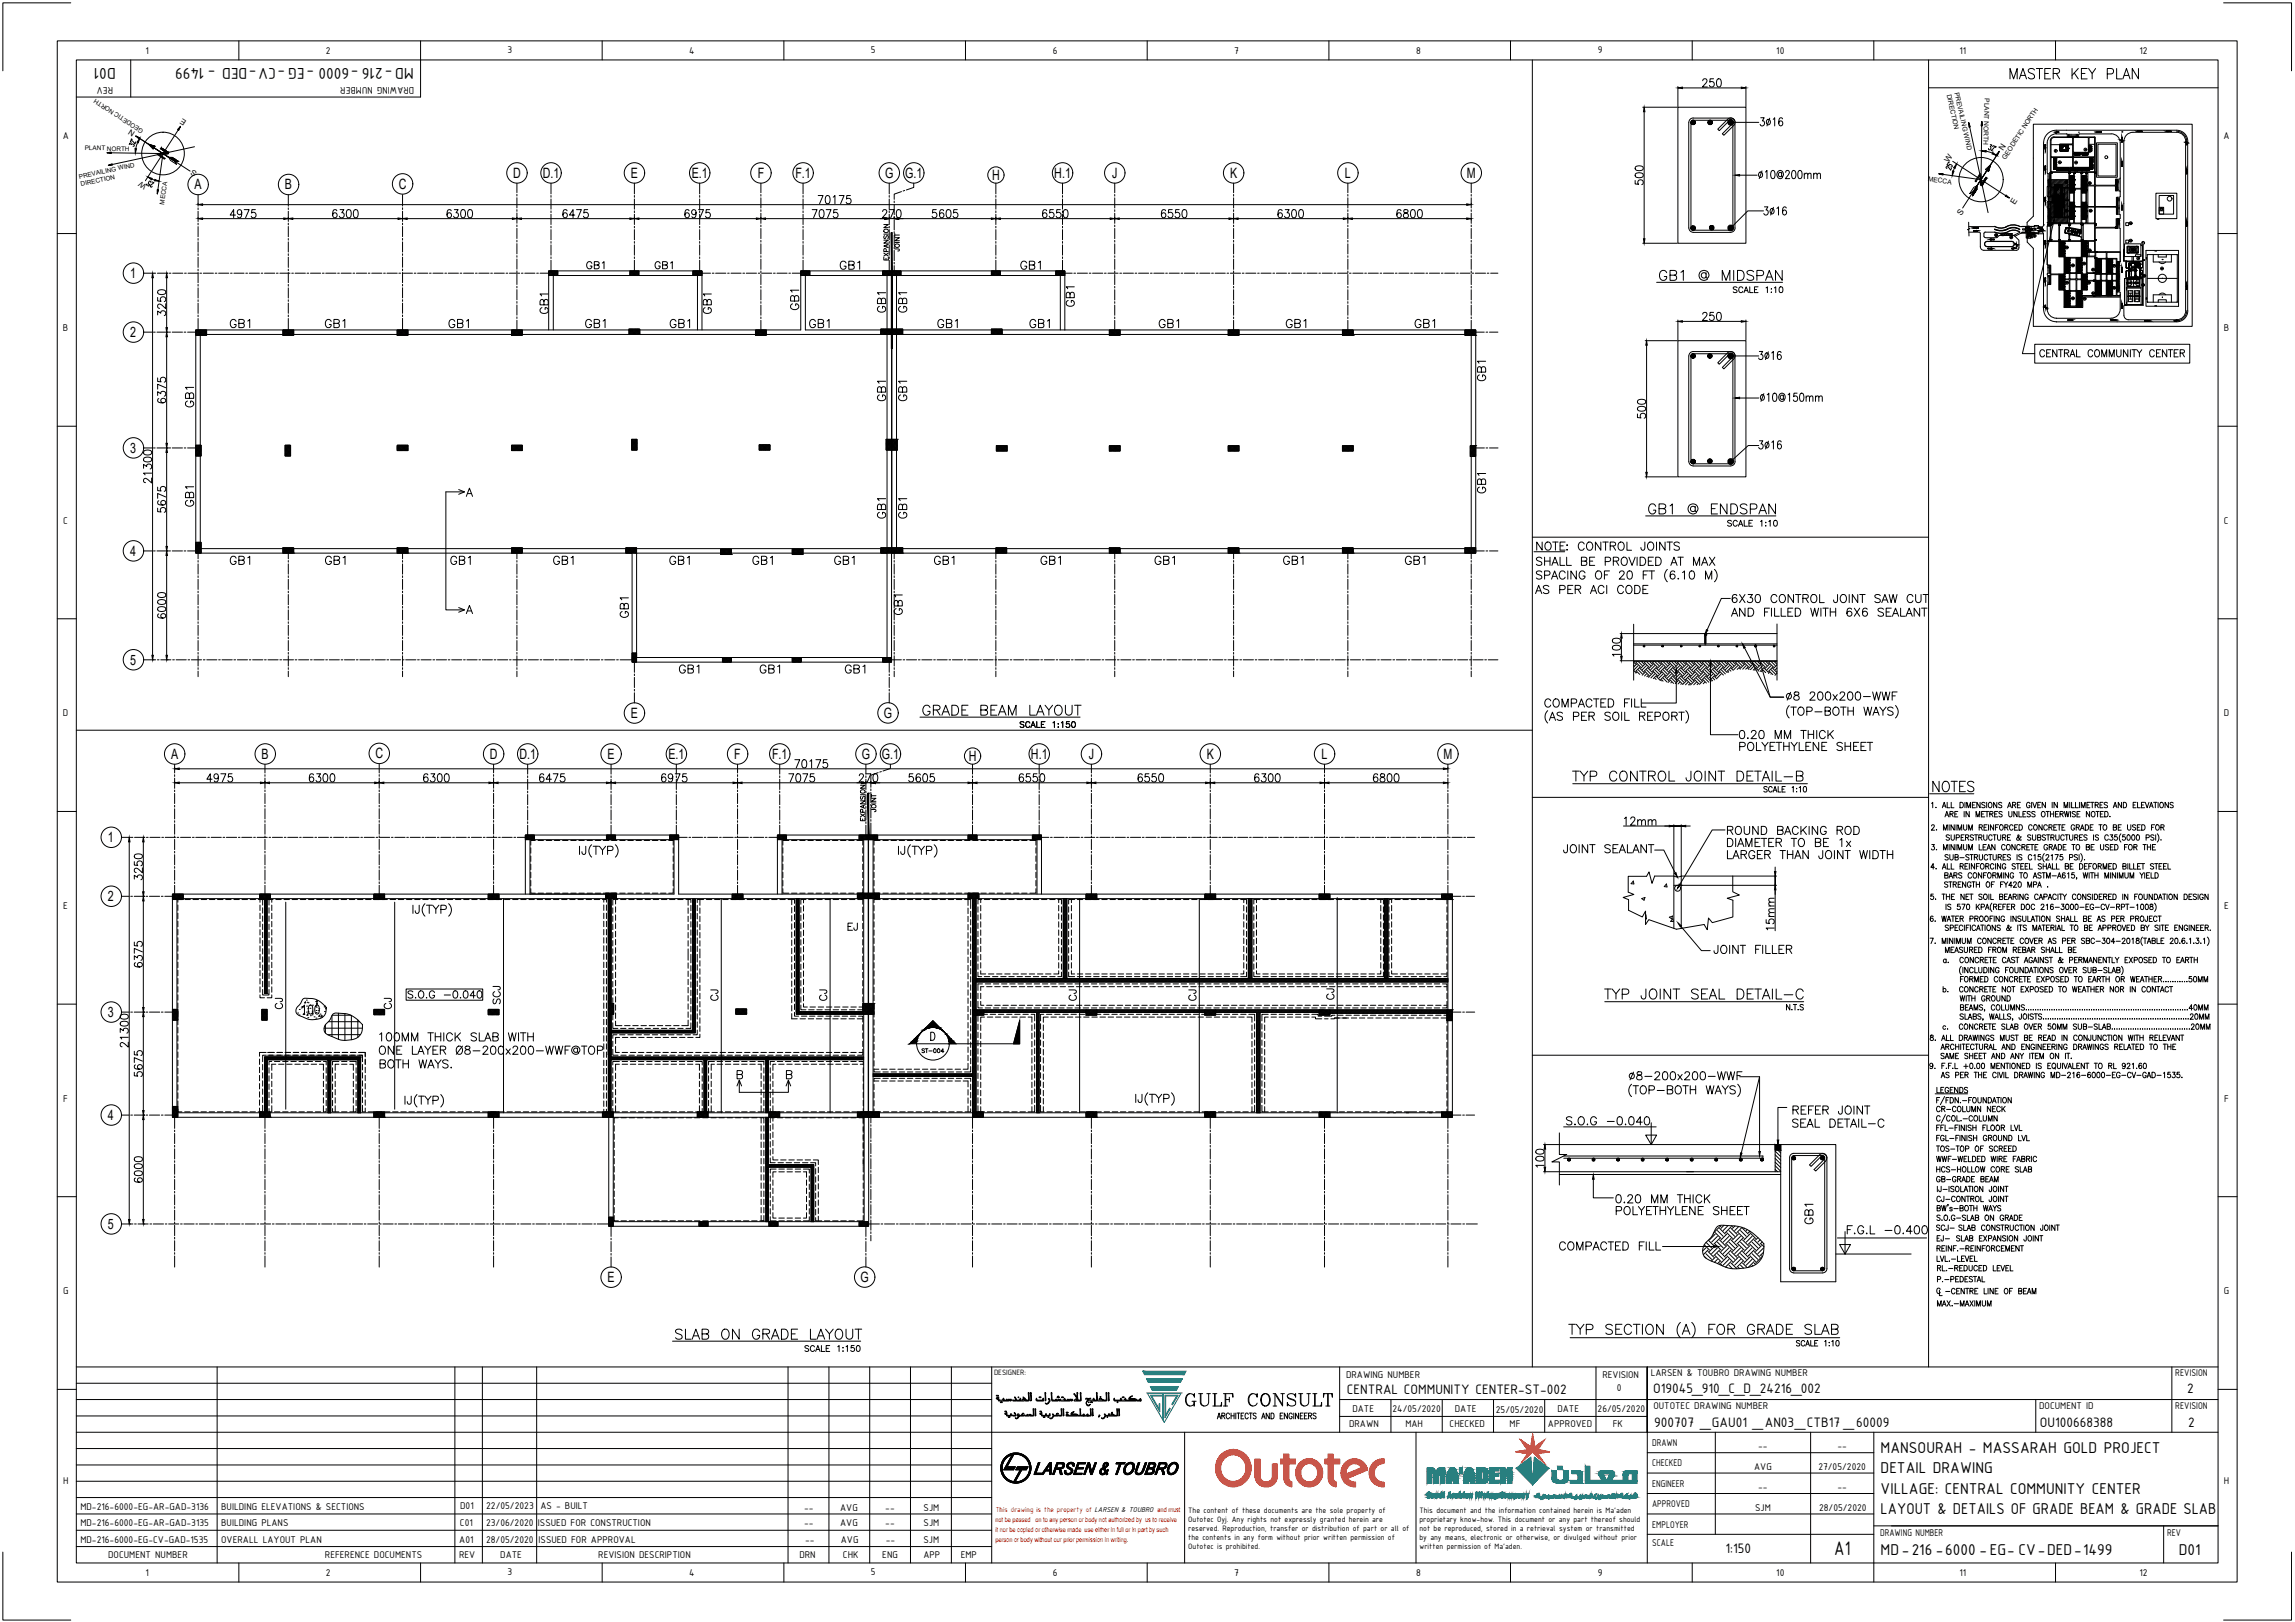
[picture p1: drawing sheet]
<svg xmlns="http://www.w3.org/2000/svg" width="841mm" height="594mm" viewBox="0 0 841 594" stroke-linecap="round" stroke-linejoin="round" font-family="sans-serif">
<defs><g id="words">
<g font-size="8.4">
<text x="605.7" y="104.8">%%UGB1 @ MIDSPAN</text>
<text x="245.2" y="492.5">%%USLAB ON GRADE LAYOUT</text>
</g>
<text font-size="8.4" fill="#00f" x="433.2" y="516.1">GULF CONSULT</text>
<g font-size="7.9">
<text x="601.8" y="190.1">%%UGB1 @ ENDSPAN</text>
<text x="335.8" y="263.9">%%UGRADE BEAM LAYOUT</text>
</g>
<text font-size="7.7" x="672.2" y="569.7">A1</text>
<text font-size="7.5" x="586.7" y="367.2">TYP JOINT SEAL DETAIL-C</text>
<g font-size="7.1">
<text x="735.2" y="30">MASTER KEY PLAN</text>
<text x="575" y="287.2">TYP CONTROL JOINT DETAIL-B</text>
</g>
<g font-size="6.6">
<text x="201.8" y="116.1" transform="rotate(-90 201.8 116.1)">GB1</text>
<text x="325.6" y="115.7" transform="rotate(-90 325.6 115.7)">GB1</text>
<text x="83.3" y="121.4">GB1</text>
<text x="118.2" y="121.4">GB1</text>
<text x="163.3" y="121.4">GB1</text>
<text x="213.4" y="121.4">GB1</text>
<text x="244.5" y="121.4">GB1</text>
<text x="295.6" y="121.4">GB1</text>
<text x="342.5" y="121.4">GB1</text>
<text x="376.1" y="121.4">GB1</text>
<text x="423.7" y="121.4">GB1</text>
<text x="470.3" y="121.4">GB1</text>
<text x="517.2" y="121.4">GB1</text>
<text x="545.4" y="140.8" transform="rotate(-90 545.4 140.8)">GB1</text>
<text x="325.6" y="147.8" transform="rotate(-90 325.6 147.8)">GB1</text>
<text x="72" y="150.3" transform="rotate(-90 72 150.3)">GB1</text>
<text x="545.4" y="181.7" transform="rotate(-90 545.4 181.7)">GB1</text>
<text x="72" y="186.6" transform="rotate(-90 72 186.6)">GB1</text>
<text x="325.6" y="190.9" transform="rotate(-90 325.6 190.9)">GB1</text>
<text x="572.9" y="202.8">: CONTROL JOINTS</text>
<text x="83.3" y="208.1">GB1</text>
<text x="118.2" y="208.1">GB1</text>
<text x="164" y="208.1">GB1</text>
<text x="201.8" y="208.1">GB1</text>
<text x="244.1" y="208.1">GB1</text>
<text x="274.8" y="208.1">GB1</text>
<text x="304.8" y="208.1">GB1</text>
<text x="341.1" y="208.1">GB1</text>
<text x="380.3" y="208.1">GB1</text>
<text x="421.9" y="208.1">GB1</text>
<text x="469.2" y="208.1">GB1</text>
<text x="513.6" y="208.1">GB1</text>
<text x="561.6" y="218.7">AS PER ACI CODE</text>
<text x="331.6" y="226.1" transform="rotate(-90 331.6 226.1)">GB1</text>
<text x="564.8" y="260.3">COMPACTED FILL</text>
<text x="636.4" y="276.2">POLYETHYLENE SHEET</text>
<text x="631.8" y="306.9">ROUND BACKING ROD</text>
<text x="571.9" y="313.6">JOINT SEALANT</text>
<text x="109.7" y="372.5">100</text>
<text x="595.8" y="396.9">8-200x200-WWF</text>
<text x="655.8" y="414.2">SEAL DETAIL-C</text>
<text x="590.9" y="446.3">POLYETHYLENE SHEET</text>
<text x="665.3" y="449.4" transform="rotate(-90 665.3 449.4)">GB1</text>
<text x="675.6" y="453.3">F.G.L -0.400</text>
</g>
<g font-size="6.2">
<text x="42.4" y="25" transform="rotate(-180 42.4 25)">D01</text>
<text x="94.1" y="25" transform="rotate(-180 94.1 25)">-</text>
<text x="151.6" y="25" transform="rotate(-180 151.6 25)">MD-216 -6000 -EG -CV DED - 1499</text>
<text x="213.8" y="99.8">GB1</text>
<text x="238.8" y="99.8">GB1</text>
<text x="306.6" y="99.8">GB1</text>
<text x="372.9" y="99.8">GB1</text>
<text x="394.4" y="113.2" transform="rotate(-90 394.4 113.2)">GB1</text>
<text x="261.4" y="116.1" transform="rotate(-90 261.4 116.1)">GB1</text>
<text x="293.5" y="114.7" transform="rotate(-90 293.5 114.7)">GB1</text>
<text x="333" y="115.7" transform="rotate(-90 333 115.7)">GB1</text>
<text x="333" y="147.8" transform="rotate(-90 333 147.8)">GB1</text>
<text x="643.8" y="148.2">%%C10@150mm</text>
<text x="333" y="190.9" transform="rotate(-90 333 190.9)">GB1</text>
<text x="561.6" y="208.1">SHALL BE PROVIDED AT MAX</text>
<text x="633.6" y="221.9">6X30 CONTROL JOINT SAW CUT</text>
<text x="231.1" y="227.2" transform="rotate(-90 231.1 227.2)">GB1</text>
<text x="633.2" y="226.8">AND FILLED WITH 6X6 SEALANT</text>
<text x="247.6" y="247.6">GB1</text>
<text x="277.3" y="247.6">GB1</text>
<text x="308.7" y="247.6">GB1</text>
<text x="653.3" y="257.5">8 200x200-WWF</text>
<text x="636.1" y="271.6">0.20 MM THICK</text>
<text x="631.8" y="311.1">DIAMETER TO BE 1x</text>
<text x="631.8" y="315.7">LARGER THAN JOINT WIDTH</text>
<text x="626.9" y="350.3">JOINT FILLER</text>
<text x="104.4" y="370.8" transform="rotate(-90 104.4 370.8)">CJ</text>
<text x="148.2" y="366.9">S.O.G -0.040</text>
<text x="395.5" y="367.6" transform="rotate(-90 395.5 367.6)">CJ</text>
<text x="439.2" y="367.6" transform="rotate(-90 439.2 367.6)">CJ</text>
<text x="137.9" y="382.4">100MM THICK SLAB WITH</text>
<text x="137.9" y="387.3">ONE LAYER Ø8-200x200-WWF@TOP</text>
<text x="137.9" y="392.3">BOTH WAYS.</text>
<text x="572.9" y="413.1">S.O.G -0.040</text>
<text x="655.8" y="409.2">REFER JOINT</text>
<text x="590.9" y="441.7">0.20 MM THICK</text>
<text x="570.4" y="459">COMPACTED FILL</text>
<text x="689.2" y="532.1">MANSOURAH - MASSARAH GOLD PROJECT</text>
<text x="689.2" y="539.5">DETAIL DRAWING</text>
<text x="689.2" y="547">VILLAGE: CENTRAL COMMUNITY CENTER</text>
<text x="689.2" y="554.5">LAYOUT &amp; DETAILS OF GRADE BEAM &amp; GRADE SLAB</text>
<text x="689.2" y="569.5">MD-216 -6000 -EG- CV DED 1499</text>
<text x="746.8" y="569.5">-</text>
<text x="760.1" y="569.5">-</text>
<text x="798.4" y="569.5">D01</text>
</g>
<g font-size="5.7">
<text x="746.1" y="131.9">CENTRAL COMMUNITY CENTER</text>
<text x="309.4" y="341.8">EJ</text>
<text x="144.3" y="370.8" transform="rotate(-90 144.3 370.8)">CJ</text>
<text x="184.1" y="369" transform="rotate(-90 184.1 369)">SCJ</text>
<text x="263.9" y="367.6" transform="rotate(-90 263.9 367.6)">CJ</text>
<text x="303.7" y="367.6" transform="rotate(-90 303.7 367.6)">CJ</text>
<text x="489.7" y="367.2" transform="rotate(-90 489.7 367.2)">CJ</text>
</g>
<g font-size="5.4">
<text x="493.6" y="510.6">CENTRAL COMMUNITY CENTER-ST-002</text>
<text x="605.8" y="510.1">O19045_910_C_D_24216_002</text>
<text x="801.5" y="510.1">2</text>
<text x="606.2" y="522.6">900707 _GAU01 _AN03_CTB17 _60009</text>
<text x="747.5" y="522.6">OU100668388</text>
<text x="801.9" y="522.6">2</text>
<text x="632.3" y="569">1:150</text>
</g>
<g font-size="5.3">
<text x="633.9" y="108.3">SCALE 1:10</text>
<text x="631.8" y="194">SCALE 1:10</text>
<text x="372.5" y="267.8">SCALE 1:150</text>
<text x="708.4" y="408.5">CR-COLUMN NECK</text>
<text x="708.4" y="451.9">SCJ-</text>
<text x="708.7" y="455.8">EJ-</text>
</g>
<g font-size="5.2">
<text x="188" y="65.1">D</text>
<text x="198.9" y="65.1">D.1</text>
<text x="231.2" y="65.1">E</text>
<text x="253.5" y="65.1">E.1</text>
<text x="277.7" y="65.1">F</text>
<text x="291.5" y="65.1">F.1</text>
<text x="324.4" y="65.1">G</text>
<text x="331.7" y="65.1">G.1</text>
<text x="363.5" y="65.9">H</text>
<text x="386.4" y="65.1">H.1</text>
<text x="407.5" y="65.1">J</text>
<text x="450.8" y="65.1">K</text>
<text x="492.9" y="65.1">L</text>
<text x="537.5" y="65.1">M</text>
<text x="71.3" y="69.3">A</text>
<text x="104.4" y="69.3">B</text>
<text x="146.1" y="69.1">C</text>
<text x="47.7" y="101.9">1</text>
<text x="47.7" y="123.5">2</text>
<text x="47.7" y="165.9">3</text>
<text x="47.7" y="203.6">4</text>
<text x="47.7" y="243.4">5</text>
<text x="231.2" y="262.9">E</text>
<text x="323.9" y="262.9">G</text>
<text x="62.7" y="277.9">A</text>
<text x="95.9" y="277.9">B</text>
<text x="137.6" y="277.7">C</text>
<text x="179.5" y="277.9">D</text>
<text x="190.3" y="277.9">D.1</text>
<text x="222.6" y="277.9">E</text>
<text x="244.9" y="277.9">E.1</text>
<text x="269.1" y="277.9">F</text>
<text x="282.9" y="277.9">F.1</text>
<text x="315.8" y="277.9">G</text>
<text x="323.2" y="277.9">G.1</text>
<text x="355" y="278.7">H</text>
<text x="377.8" y="277.9">H.1</text>
<text x="399" y="277.9">J</text>
<text x="442.2" y="277.9">K</text>
<text x="484.3" y="277.9">L</text>
<text x="529" y="277.9">M</text>
<text x="39.5" y="308.6">1</text>
<text x="39.5" y="330.1">2</text>
<text x="39.6" y="372.5">3</text>
<text x="39.5" y="410.2">4</text>
<text x="39.5" y="450.1">5</text>
<text x="222.6" y="469.5">E</text>
<text x="315.4" y="469.5">G</text>
</g>
<g font-size="4.9">
<text x="711.6" y="350">MEASURED FROM REBAR SHALL BE</text>
<text x="710.8" y="364.4">b. CONCRETE NOT EXPOSED TO WEATHER NOR IN CONTACT</text>
<text x="708.4" y="430.4">HCS-HOLLOW CORE SLAB</text>
<text x="708.7" y="470.6">P.-PEDESTAL</text>
</g>
<g font-size="4.4">
<text x="326.3" y="96.3" transform="rotate(-90 326.3 96.3)">EXPANSION</text>
<text x="321.7" y="298.4" transform="rotate(-90 321.7 298.4)">JOINT</text>
<text x="336.5" y="386.6">ST-004</text>
</g>
<g font-size="3.9">
<text x="53.3" y="19.6">1</text>
<text x="119.5" y="19.7">2</text>
<text x="186" y="19.6">3</text>
<text x="252.5" y="19.6">4</text>
<text x="319.1" y="19.6">5</text>
<text x="385.8" y="19.7">6</text>
<text x="452.3" y="19.6">7</text>
<text x="518.9" y="19.6">8</text>
<text x="585.5" y="19.5">9</text>
<text x="650.9" y="19.6">10</text>
<text x="718.1" y="19.6">11</text>
<text x="784" y="19.7">12</text>
<text x="41.4" y="31.9" transform="rotate(-180 41.4 31.9)">REV</text>
<text x="151.8" y="31.9" transform="rotate(-180 151.8 31.9)">DRAWING NUMBER</text>
<text x="23" y="50.7">A</text>
<text x="814.9" y="50.7">A</text>
<text x="23.1" y="121.3">B</text>
<text x="814.9" y="121.3">B</text>
<text x="23.1" y="191.8">C</text>
<text x="814.9" y="191.8">C</text>
<text x="23" y="262.4">D</text>
<text x="814.9" y="262.4">D</text>
<text x="23.1" y="333">E</text>
<text x="815" y="333">E</text>
<text x="23.2" y="403.5">F</text>
<text x="815.1" y="403.5">F</text>
<text x="23.1" y="474.1">G</text>
<text x="814.9" y="474.1">G</text>
<text x="493.3" y="504.7">DRAWING NUMBER</text>
<text x="587.2" y="504.7">REVISION</text>
<text x="592.5" y="509.6">0</text>
<text x="604.9" y="504.1">LARSEN &amp; TOUBRO DRAWING NUMBER</text>
<text x="797.2" y="504.1">REVISION</text>
<text x="495.6" y="517">DATE</text>
<text x="510.3" y="517">24/05/2020</text>
<text x="533.1" y="517">DATE</text>
<text x="548.2" y="517.4">25/05/2020</text>
<text x="570.7" y="517">DATE</text>
<text x="585.5" y="517.1">26/05/2020</text>
<text x="605.9" y="516.1">OUTOTEC DRAWING NUMBER</text>
<text x="747.3" y="516.1">DOCUMENT ID</text>
<text x="797.2" y="516.1">REVISION</text>
<text x="494.4" y="522.7">DRAWN</text>
<text x="515" y="522.5">MAH</text>
<text x="531.2" y="522.7">CHECKED</text>
<text x="553.2" y="522.5">MF</text>
<text x="567.3" y="522.7">APPROVED</text>
<text x="591" y="522.5">FK</text>
<text x="605.4" y="529.6">DRAWN</text>
<text x="644.3" y="530.8">--</text>
<text x="673.3" y="530.8">--</text>
<text x="605.4" y="537.1">CHECKED</text>
<text x="642.8" y="538.3">AVG</text>
<text x="666.4" y="538.3">27/05/2020</text>
<text x="23.1" y="543.6">H</text>
<text x="605.4" y="544.5">ENGINEER</text>
<text x="644.3" y="545.8">--</text>
<text x="673.3" y="545.8">--</text>
<text x="815" y="543.6">H</text>
<text x="29.4" y="553">MD-216-6000-EG-AR-GAD-3136</text>
<text x="81.1" y="553">BUILDING ELEVATIONS &amp; SECTIONS</text>
<text x="168.6" y="552.6">D01</text>
<text x="178.2" y="552.7">22/05/2023</text>
<text x="198.1" y="552.7">AS - BUILT</text>
<text x="294.7" y="553.3">--</text>
<text x="307.9" y="553.3">AVG</text>
<text x="324.4" y="553.3">--</text>
<text x="338.5" y="553.3">SJM</text>
<text x="605.4" y="552">APPROVED</text>
<text x="643.2" y="553.2">SJM</text>
<text x="666.6" y="553.2">28/05/2020</text>
<text x="29.4" y="559">MD-216-6000-EG-AR-GAD-3135</text>
<text x="81.1" y="559">BUILDING PLANS</text>
<text x="168.6" y="559">C01</text>
<text x="178.1" y="559">23/06/2020</text>
<text x="197.1" y="559">ISSUED FOR CONSTRUCTION</text>
<text x="294.7" y="559">--</text>
<text x="307.9" y="559">AVG</text>
<text x="324.4" y="559">--</text>
<text x="338.5" y="559">SJM</text>
<text x="605.4" y="559.5">EMPLOYER</text>
<text x="689" y="562.6">DRAWING NUMBER</text>
<text x="794.2" y="562.6">REV</text>
<text x="29.4" y="565">MD-216-6000-EG-CV-GAD-1535</text>
<text x="81.1" y="565">OVERALL LAYOUT PLAN</text>
<text x="168.3" y="565">A01</text>
<text x="178.1" y="565">28/05/2020</text>
<text x="197.3" y="565">ISSUED FOR APPROVAL</text>
<text x="295" y="565">--</text>
<text x="308.1" y="565">AVG</text>
<text x="324.6" y="565">--</text>
<text x="338.4" y="565">SJM</text>
<text x="605.4" y="566.4">SCALE</text>
<text x="39.7" y="570.7">DOCUMENT NUMBER</text>
<text x="119.1" y="570.7">REFERENCE DOCUMENTS</text>
<text x="168.2" y="570.7">REV</text>
<text x="183.3" y="570.7">DATE</text>
<text x="219.2" y="570.7">REVISION DESCRIPTION</text>
<text x="292.9" y="570.7">DRN</text>
<text x="308.9" y="570.7">CHK</text>
<text x="323.3" y="570.7">ENG</text>
<text x="338.4" y="570.7">APP</text>
<text x="352.1" y="570.7">EMP</text>
<text x="53.3" y="577.1">1</text>
<text x="119.5" y="577.2">2</text>
<text x="186" y="577">3</text>
<text x="252.5" y="577.1">4</text>
<text x="319.1" y="577">5</text>
<text x="385.8" y="577.2">6</text>
<text x="452.3" y="577.1">7</text>
<text x="518.9" y="577.1">8</text>
<text x="585.5" y="577.2">9</text>
<text x="650.9" y="577.1">10</text>
<text x="718.1" y="577.1">11</text>
<text x="784" y="577.2">12</text>
</g>
<g font-size="3.5">
<text x="735.5" y="88.5">13</text>
<text x="758.1" y="98.8">C6</text>
<text x="762" y="98.1">C2</text>
<text x="758.8" y="105.1" transform="rotate(-90 758.8 105.1)">C7</text>
<text x="763.8" y="105.1">C3</text>
<text x="784.2" y="102.7">24</text>
<text x="760.9" y="110.8" transform="rotate(-90 760.9 110.8)">C8</text>
<text x="765.5" y="109">D4</text>
</g>
<g font-size="3.1">
<text x="762.7" y="56.1">G</text>
<text x="755.6" y="68.1">B1</text>
<text x="764.1" y="68.4">B2</text>
<text x="790.6" y="78">11</text>
<text x="755.6" y="78.7">B3</text>
<text x="764.5" y="78.7">B4</text>
<text x="779.3" y="83.3">25</text>
<text x="729.9" y="87.5">15</text>
<text x="744" y="87.8">8</text>
<text x="744" y="85.4">7</text>
<text x="779.3" y="89.6">23</text>
<text x="755.6" y="92.1">C5</text>
<text x="764.1" y="93.1">C1</text>
<text x="765.5" y="100.2">D3</text>
<text x="773.3" y="98.8">D1</text>
<text x="790.9" y="99.8">9</text>
<text x="773.3" y="106.9">D2</text>
<text x="783.9" y="105.8">10</text>
<text x="762.4" y="110.8">C4</text>
<text x="435.4" y="554">The content of these documents are the sole property of</text>
<text x="435.4" y="557.3">Outotec Oyj. Any rights not expressly granted herein are</text>
<text x="520.2" y="554">This document and the information contained herein is Ma'aden</text>
<text x="520.2" y="557.3">proprietary know-how. This document or any part thereof should</text>
<text x="435.4" y="560.6">reserved. Reproduction, transfer or distribution of part or all of</text>
<text x="435.4" y="564">the contents in any form without prior written permission of</text>
<text x="520.2" y="560.6">not be reproduced, stored in a retrieval system or transmitted</text>
<text x="520.2" y="564">by any means, electronic or otherwise, or divulged without prior</text>
<text x="435.4" y="567.3">Outotec is prohibited.</text>
<text x="520.2" y="567.3">written permission of Ma'aden.</text>
</g>
<g font-size="3">
<text x="714.1" y="59.7" transform="rotate(-57 714.1 59.7)">W</text>
<text x="734.1" y="55.3" transform="rotate(-57 734.1 55.3)">N</text>
<text x="738.4" y="75" transform="rotate(-57 738.4 75)">E</text>
<text x="718.8" y="79" transform="rotate(-57 718.8 79)">S</text>
<text x="364.3" y="503.6">DESIGNER:</text>
</g>
<g font-size="2.9">
<text x="68.5" y="44.3" transform="rotate(-147 68.5 44.3)">E</text>
<text x="49.6" y="48.4" transform="rotate(-147 49.6 48.4)">N</text>
<text x="72.4" y="63.1" transform="rotate(-147 72.4 63.1)">S</text>
<text x="53.9" y="67.6" transform="rotate(-146 53.9 67.6)">W</text>
</g>
<text font-size="2.8" fill="#f00" x="364.9" y="553.8">This drawing is the property of LARSEN &amp; TOUBRO and must</text>
<g font-size="2.5" fill="#f00">
<text x="364.8" y="557.4">not be passed on to any person or body not authorized by us to receive</text>
<text x="364.8" y="561">it nor be copied or otherwise made use either in full or in part by such</text>
<text x="364.8" y="564.6">person or body without our prior permission in writing.</text>
</g>
<g font-size="2.4">
<text x="713.4" y="34.6" transform="rotate(78 713.4 34.6)">DIRECTION</text>
<text x="716.3" y="34" transform="rotate(77 716.3 34)">PREVAILING WIND</text>
<text x="727.3" y="36" transform="rotate(92 727.3 36)">PLANT NORTH</text>
<text x="735" y="58.5" transform="rotate(-57 735 58.5)">GEODETIC NORTH</text>
<text x="706.4" y="66.3" transform="rotate(8 706.4 66.3)">MECCA</text>
</g>
<g font-size="2.3">
<text x="52.7" y="47.6" transform="rotate(-147 52.7 47.6)">GEODETIC NORTH</text>
<text x="31.1" y="54.9" transform="rotate(2 31.1 54.9)">PLANT NORTH</text>
<text x="29.2" y="65.5" transform="rotate(-13 29.2 65.5)">PREVAILING WIND</text>
<text x="29.8" y="68.3" transform="rotate(-13 29.8 68.3)">DIRECTION</text>
<text x="60.2" y="75" transform="rotate(-82 60.2 75)">MECCA</text>
</g>
</g></defs>
<!-- layer: ST-CONC -->
<g fill="none" stroke="#000" stroke-width=".37">
<path d="M598.6 232.1h26.1M598.7 228.6v20.5M625.1 232.1h26.1M651.2 228.5v20.6M598.6 242h52.6M598.5 322.7l.2 1.1-1-.1zM601.6 329.1l1.2-.4-.3 1zM603 335.2l.2-.2 .2 1.6h-.4M610.7 323.8l.2 1.1-1-.2zM611.7 335.9l1.2-.4-.3 1zM613 336.5l.2 1.1-1-.1zM613.4 340v-19.1h-7l-1 2.6-1.1-4.2-.9 1.7h-6.7v5.8l2 .8-3.9 1.1 2 .8v3.9l5 2.5 1.2-2.2v4.9l1.2-1.8 10.1 3.5 10.2-1.7 1.1 1.9 .5-4.3 1.4 1.7 7.5-2v-6.2l-2-.7 4.4-1.2-2.4-1.2v-5.7h-18.9v19.1"/>
<path d="M571.4 414.9v8h2.8l-5.5 2.7h2.7v8.4M571.4 419.2h79.1v10M571.4 429.2h81.2M672.7 459.3h27.6"/>
</g>
<!-- layer: ST-CONC-HATCH -->
<g fill="none" stroke="#000" stroke-width=".37">
<path d="M598.7 245.5l.7 .8M598.7 242.5l.7 .7M598.7 243.7l.1 .1M598.9 242.2l-.1 .1M599.8 246.3l-.3 .2M599.8 242.9l1.5 1.5M599.8 245.9l1.1 1.1M599.8 243.2l-1.1 1.1M600 242.2l-.6 .7M600.3 243.8l-1.5 1.5M600.3 245.3l1.5 1.5M600.3 242.3l1.5 1.5"/>
<path d="M600.9 244.4l-1.5 1.5M600.9 244.8l1.5 1.5M601.4 242.2l1 1M601.9 242.2l-.1 .1M602.8 243.2l-1.5 1.6M602.8 245.9l1.5 1.5M602.8 242.9l1.5 1.5M602.8 246.3l-1 1M603.1 242.2l-.7 .7M603.4 246.8l-.8 .8M603.4 243.8l-1.6 1.5M603.4 245.3l1.5 1.5"/>
<path d="M603.4 242.3l1.5 1.5M604 244.4l-1.6 1.5M604 247.4l-.5 .4M604 244.8l1.5 1.5M604 247.8l.3 .3M604.5 242.2l1 1M605 242.2l-.1 .1M605.9 243.2l-1.6 1.6M605.9 246.3l-1.6 1.5M605.9 245.9l1.5 1.5M605.9 242.9l1.5 1.5M606.1 242.2l-.6 .7"/>
<path d="M606.4 248.4l.5 .5M606.4 245.3l1.5 1.5M606.4 242.3l1.5 1.5M606.4 246.8l-1.4 1.5M606.4 243.8l-1.5 1.5M607 247.4l-1.1 1.2M607 244.4l-1.5 1.5M607 244.8l1.5 1.5M607 247.8l1.5 1.5M607.5 242.2l1 1M608 242.2l-.1 .1M608.9 249.3v.1"/>
<path d="M608.9 243.2l-1.5 1.6M608.9 246.3l-1.5 1.5M608.9 248.9l.6 .6M608.9 245.9l1.5 1.5M608.9 242.9l1.5 1.5M609.2 242.2l-.7 .7M609.5 243.8l-1.6 1.5M609.5 246.8l-1.6 1.6M609.5 245.3l1.5 1.5M609.5 242.3l1.5 1.5M609.5 248.4l1.4 1.4M610.1 244.4l-1.6 1.5"/>
<path d="M610.1 247.4l-1.6 1.5M610.1 247.8l1.5 1.5M610.1 244.8l1.5 1.5M610.6 242.2l1 1M611.1 242.2l-.1 .1M612 243.2l-1.6 1.6M612 246.3l-1.6 1.5M612 245.9l1.5 1.5M612 242.9l1.5 1.5M612 249.3l-.7 .6M612 248.9l1.3 1.4M612.2 242.2l-.6 .7"/>
<path d="M612.5 243.8l-1.5 1.5M612.5 246.8l-1.5 1.6M612.5 248.4l1.5 1.5M612.5 245.3l1.5 1.5M612.5 242.3l1.5 1.5M612.5 249.9l-.2 .2M613.1 244.4l-1.5 1.5M613.1 247.4l-1.5 1.5M613.1 247.8l1.5 1.5M613.1 244.8l1.5 1.5M613.6 242.2l1 1M614.1 242.2l-.1 .1"/>
<path d="M615 249.3l-1.1 1.1M615 243.2l-1.5 1.6M615 246.3l-1.5 1.5M615 248.9l1.5 1.6M615 245.9l1.5 1.5M615 242.9l1.5 1.5M615.3 242.2l-.7 .7M615.6 243.8l-1.6 1.5M615.6 246.8l-1.6 1.6M615.6 248.4l1.5 1.5M615.6 245.3l1.5 1.5M615.6 242.3l1.5 1.5"/>
<path d="M615.6 249.9l-.7 .6M616.1 250.5l-.2 .1M616.1 244.4l-1.5 1.5M616.1 247.4l-1.5 1.5M616.1 247.8l1.5 1.5M616.1 244.8l1.5 1.5M616.6 242.2l1 1M617.1 242.2v.1M618 248.9l1.5 1.6M618 245.9l1.5 1.5M618 242.9l1.5 1.5M618 249.3l-1.4 1.4"/>
<path d="M618 243.2l-1.5 1.6M618 246.3l-1.5 1.5M618.3 242.2l-.7 .7M618.6 243.8l-1.5 1.5M618.6 246.8l-1.5 1.6M618.6 248.4l1.5 1.5M618.6 245.3l1.5 1.5M618.6 242.3l1.5 1.5M618.6 249.9l-.9 .9M619.2 247.8l1.5 1.5M619.2 244.8l1.5 1.5M619.2 250.9h.1"/>
<path d="M619.2 250.5l-.4 .4M619.2 244.4l-1.6 1.5M619.2 247.4l-1.6 1.5M619.7 242.2l1 1M620.2 242.2l-.1 .1M621.1 243.2l-1.6 1.6M621.1 246.3l-1.6 1.5M621.1 249.3l-1.6 1.6M621.1 248.9l1.5 1.6M621.1 245.9l1.5 1.5M621.1 242.9l1.5 1.5M621.3 242.2l-.6 .7"/>
<path d="M621.7 249.9l-1 .9M621.7 243.8l-1.6 1.5M621.7 246.8l-1.6 1.6M621.7 248.4l1.5 1.5M621.7 245.3l1.5 1.5M621.7 242.3l1.5 1.5M622.2 244.4l-1.5 1.5M622.2 247.4l-1.5 1.5M622.2 247.8l1.5 1.5M622.2 244.8l1.5 1.5M622.2 250.5l-.3 .3M622.7 242.2l1 1"/>
<path d="M623.2 242.2v.1M624.1 249.3l-1.3 1.3M624.1 243.2l-1.5 1.6M624.1 246.3l-1.5 1.5M624.1 245.9l1.5 1.5M624.1 242.9l1.5 1.5M624.1 248.9l1.2 1.3M624.4 242.2l-.7 .7M624.7 243.8l-1.5 1.5M624.7 246.8l-1.5 1.6M624.7 249.9l-.6 .5M624.7 248.4l1.5 1.5"/>
<path d="M624.7 245.3l1.5 1.5M624.7 242.3l1.5 1.5M625.2 244.4l-1.5 1.5M625.2 247.4l-1.5 1.5M625.2 247.8l1.6 1.5M625.2 244.8l1.6 1.5M625.8 242.2l1 1M626.3 242.2l-.1 .1M627.2 249.3l-.4 .4M627.2 243.2l-1.6 1.6M627.2 246.3l-1.6 1.5M627.2 248.9l.4 .5"/>
<path d="M627.2 245.9l1.5 1.5M627.2 242.9l1.5 1.5M627.4 242.2l-.6 .7M627.7 248.4l.7 .6M627.7 243.8l-1.5 1.5M627.7 246.8l-1.5 1.6M627.7 245.3l1.6 1.5M627.7 242.3l1.6 1.5M628.3 247.8l.8 .9M628.3 244.4l-1.5 1.5M628.3 247.4l-1.5 1.5M628.3 244.8l1.5 1.5"/>
<path d="M628.8 242.2l1 1M629.3 242.2v.1M630.2 243.2l-1.5 1.6M630.2 246.3l-1.5 1.5M630.2 242.9l1.5 1.5M630.2 245.9l1.4 1.4M630.5 242.2l-.7 .7M630.8 245.3l1.5 1.5M630.8 242.3l1.5 1.5M630.8 243.8l-1.5 1.5M630.8 246.8l-1.5 1.6M631.3 244.4l-1.5 1.5"/>
<path d="M631.3 244.8l1.6 1.5M631.9 242.2l1 1M632.4 242.2l-.1 .1M633.3 246.3h-.1M633.3 243.2l-1.6 1.6M633.3 242.9l1.5 1.5M633.3 245.9l.2 .3M633.5 242.2l-.6 .7M633.8 243.8l-1.5 1.5M633.8 245.3l.5 .5M633.8 242.3l1.5 1.5M634.4 244.8l.8 .7"/>
<path d="M634.4 244.4l-1.5 1.5M634.9 242.2l1 1M635.4 242.2l-.1 .1M636.3 243.2l-1.5 1.6M636.3 242.9l1.5 1.5M636.6 242.2l-.7 .7M636.8 243.8l-1.5 1.5M636.8 242.3l1.6 1.5M637.4 244.8l.4 .3M637.4 244.4l-.8 .8M637.9 242.2l1.1 1M638.5 242.2l-.1 .1"/>
<path d="M639.3 243.2l-1.5 1.6M639.3 242.9l1.6 1.5M639.6 242.2l-.6 .7M639.9 243.8l-1.3 1.3M639.9 242.3l1.5 1.5M640.5 244.4l-.8 .7M640.5 244.8l.5 .4M641 242.2l1 1M641.5 242.2l-.1 .1M642.4 242.9l1.5 1.5M642.4 243.2l-1.5 1.6M642.6 242.2l-.6 .7"/>
<path d="M642.9 243.8l-1.4 1.5M642.9 242.3l1.6 1.5M642.9 245.3l.3 .2M643.5 244.4l-1 1M643.5 244.8l1.1 1M644 242.2l1 1M644.6 242.2l-.1 .1M645.4 243.2l-1.5 1.6M645.4 242.9l1.5 1.5M645.4 245.9l.1 .1M645.7 242.2l-.7 .7M646 245.3l1.1 1.1"/>
<path d="M646 243.8l-1.5 1.5M646 242.3l1.5 1.5M646.5 244.4l-1.5 1.5M646.5 244.8l1.6 1.5M647.1 242.2l1 1M647.6 242.2l-.1 .1M648.4 246.3l-.3 .4M648.4 243.2l-1.5 1.6M648.4 242.9l1.6 1.5M648.4 245.9l1.3 1.2M648.7 242.2l-.6 .7M649 246.8v.1"/>
<path d="M649 243.8l-1.5 1.5M649 245.3l1.6 1.5M649 242.3l1.6 1.5M649.6 244.4l-1.5 1.5M649.6 244.8l1.5 1.5M650.1 242.2l1 1M650.6 242.2v.1M651.2 242.8l-.1 .1M651.2 245.8l-.1 .1M651.2 243.5l-1.2 1.3M651.2 244.7l-.6 .6M651.2 246.6l-.8 .7"/>
<path d="M613.4 324.3h2.7M616.1 324.3h.1M650.5 427l2.1 2M650.5 425.6l2.1 2M650.5 424.3l2.1 2M650.5 422.9l2.1 2.1M650.5 421.6l2.1 2M650.5 428.3l.9 .9M651.5 421.2l1.1 1.1M624.5 455.9l1.9 1.9M625.1 459.2l2.1 2M625.1 457.1l-1.2 1.1"/>
<path d="M625.2 455l2 2.1M625.9 458.4l2.1 2.1M625.9 457.8l-1.7 1.8M626 454.2l2 2.1M627.8 451.9l.2 .1M628.6 452l-2.2 2.1M628.6 456.3l-2.2 2.1M628.6 459.9l2.1 2.2M628.6 455.7l2.1 2.1M628.6 451.5l2.1 2.1M629.4 452.8l-2.2 2.1M629.4 457.1l-2.2 2.1"/>
<path d="M629.4 459.2l2.1 2M629.4 454.9l2.1 2.2M629.4 450.7l2.1 2.1M630.2 449.4l-2.2 2.1M630.2 453.6l-2.2 2.1M630.2 457.8l-2.2 2.1M630.2 458.4l2.1 2.1M630.2 454.1l2.1 2.2M630.2 449.9l2.1 2.1M630.2 448.8l.5 .6M631.8 448.8l-1.1 1.1M632.8 452l-2.1 2.1"/>
<path d="M632.8 456.3l-2.1 2.1M632.8 459.9l2.1 2.2M632.8 455.7l2.1 2.1M632.8 451.5l2.1 2.1M633.3 448.9l-1.8 1.8M633.6 452.8l-2.1 2.1M633.6 457.1l-2.1 2.1M633.6 459.2l2.1 2M633.6 454.9l2.1 2.2M633.6 450.7l2.1 2.1M634.4 449.4l-2.1 2.1M634.4 453.6l-2.1 2.1"/>
<path d="M634.4 457.8l-2.1 2.1M634.4 458.4l2.1 2.1M634.4 454.1l2.1 2.2M634.4 449.9l2.1 2.1M634.5 449l.4 .4M635.8 449l-.9 .9M637 452l-2.1 2.1M637 456.3l-2.1 2.1M637 459.9l2.1 2.2M637 455.7l2.1 2.1M637 451.5l2.1 2.1M637.2 449.2l-1.5 1.5"/>
<path d="M637.8 452.8l-2.1 2.1M637.8 457.1l-2.1 2.1M637.8 459.2l2.1 2M637.8 454.9l2.1 2.2M637.8 450.7l2.1 2.1M638.4 449.5l-1.9 2M638.6 453.6l-2.1 2.1M638.6 457.8l-2.1 2.1M638.6 458.4l2.1 2.1M638.6 454.1l2.1 2.2M638.6 449.9l2.1 2.1M639.2 449.8l-.1 .1"/>
<path d="M640.3 450.3l-.4 .4M641.3 450.9l-.6 .6M641.3 452l-2.2 2.1M641.3 456.3l-2.2 2.1M641.3 459.9l2.1 2.2M641.3 455.7l2.1 2.1M641.3 451.5l2.1 2.1M642.1 452.8l-2.2 2.1M642.1 457.1l-2.2 2.1M642.1 459.2l2.1 2M642.1 454.9l2.1 2.2M642.8 453.6l-2.1 2.1"/>
<path d="M642.8 457.8l-2.1 2.1M642.8 458.4l2.1 2.1M642.8 454.1l2.1 2.2M644.2 453.3l-.8 .8M645 454.1l-.8 .8M645.5 459.9l.3 .4M645.5 456.3l-2.1 2.1M645.5 455.7l.9 .9M645.8 454.9l-.9 .8M646.3 458.6l-1.4 1.3M646.3 457.1l-2.1 2.1M624.5 460.1l.7 .8"/>
<path d="M628.6 460.5l-1.4 1.4M629.4 461.2l-1.1 1.2M630.2 462.6l1 1M630.2 462.1l-.8 .7M632.8 464.2l.1 .1M632.8 460.5l-2.1 2.1M633.6 463.4l1.3 1.3M633.6 461.2l-2.1 2.2M634.4 462.1l-2.1 2M634.4 462.6l2.1 2.1M637 464.2l.5 .4M637 460.5l-2.1 2.1"/>
<path d="M637.8 463.4l1.1 1.1M637.8 461.2l-2.1 2.2M638.6 462.1l-2.1 2.1M638.6 462.6l1.7 1.7M641.3 460.5l-2.2 2.1M642.1 463.4l.3 .3M642.1 461.2l-2.2 2.2M642.8 462.1l-2.1 2.1M642.8 462.6l.6 .6M645.5 460.5l-2.1 2.1"/>
<circle cx="614.8" cy="325.3" r="1.08"/>
</g>
<!-- layer: ST-WATER-PROOFING -->
<path d="M598.6 242.2h52.6M571.4 430.2h81.2" fill="none" stroke="#000" stroke-width=".37"/>
<!-- layer: ST-REINF -->
<g fill="none" stroke="#000" stroke-width=".37">
<path d="M620.5 44.1h13.7M620.5 44l-.6 .2-.2 .6v38.7M633.1 43.7l-3.6 3.6 .5 .6 3.6-3.6M633.1 43.7a1.59 1.59 0 0 1 2.3 0 1.59 1.59 0 0 1 0 2.2M633.7 44.2a.78 .78 0 0 1 1.1 0 .78 .78 0 0 1 0 1.2M634.2 44l.6 .2 .2 .6v38.7M634.8 45.4l-3.6 3.6 .5 .6 3.6-3.6M618.9 83.5a1.65 1.65 0 0 0 1.6 1.6h13.7a1.59 1.59 0 0 0 1.6-1.6M619.7 83.5l.2 .5 .6 .3h13.7l.6-.3 .2-.5M635.8 83.5v-38.7a1.53 1.53 0 0 0-1.6-1.5l-13.7-.1a1.59 1.59 0 0 0-1.6 1.6v38.7M619.9 129.8l.6-.2h13.7l.8 .4v39l-.5 .8h-14l-.6-.2-.2-.5v-38.7zM633.1 129.2l-3.6 3.7 .5 .5 3.6-3.6"/>
<path d="M633.1 129.2a1.59 1.59 0 0 1 2.3 0 1.59 1.59 0 0 1 0 2.3M633.7 129.8a.78 .78 0 0 1 1.1 0 .78 .78 0 0 1 0 1.1l-3.6 3.7 .5 .5 3.6-3.6M620.5 170.7h13.7M620.5 170.6a1.65 1.65 0 0 1-1.6-1.5v-38.7a1.59 1.59 0 0 1 1.6-1.6h13.7a1.53 1.53 0 0 1 1.6 1.6v38.6a1.59 1.59 0 0 1-1.6 1.6M598.7 235.8h52.5M598.7 236.3h52.5M573.1 423.4h72.9v.8h-72.9M656.4 422.7l.9-.3h10.6a1.54 1.54 0 0 1 1.6 1.6v40.7a1.61 1.61 0 0 1-1.6 1.5h-10.5a1.54 1.54 0 0 1-1.6-1.5v-40.7zM656.8 423.5l.5-.3h10.6l.7 .5 .1 41-.2 .5-.6 .2h-10.5l-.6-.2-.2-.5v-40.7zM666.7 423a1.6 1.6 0 0 1 2.3 0 1.6 1.6 0 0 1 0 2.3l-3.6 3.6-.6-.5 3.6-3.7a.78 .78 0 0 0 0-1.1 .78 .78 0 0 0-1.1 0l-3.6 3.6-.6-.5 3.6-3.6"/>
</g>
<!-- layer: ST-SEALANT -->
<g fill="none" stroke="#000" stroke-width=".37">
<path d="M624.8 232.6l-.1 .1M625 232.6l-.3 .3M625.1 235.4l-.3 .3M625.1 232.8l-.4 .4M625.1 233l-.4 .4M625.1 233.3l-.4 .4M625.1 233.5l-.4 .4M625.1 233.7l-.4 .4M625.1 234l-.4 .3M625.1 234.2l-.4 .4M625.1 234.4l-.4 .4M625.1 234.6l-.4 .5"/>
<path d="M625.1 234.9l-.4 .4M625.1 235.1l-.4 .4M625.1 235.6l-.1 .1M194.5 310.5v2M194.5 313.5v2M194.5 316.5v2M194.5 319.5v2M196.2 307.8h-1.7v1.7M197.2 307.8h2M200.2 307.8h2M203.1 307.8h2M206.1 307.8h2"/>
<path d="M209.2 307.8h1.9M212.1 307.8h2M215.1 307.8h2M218.1 307.8h2M221.1 307.8h2M224.1 307.8h2M227.1 307.8h2M230.1 307.8h2M233.1 307.8h2M236.1 307.8h2M239 307.8h2.1M242 307.8h2"/>
<path d="M245.1 307.8h1.6v1.7M246.7 310.5v2M246.7 313.5v2M246.7 316.5v2M246.7 319.5v2M286.9 310.5v2M286.9 313.5v2M286.9 316.5v2M286.9 319.5v2M289.1 307.8h-2.2v1.7M290.1 307.8h1.9M293.1 307.8h1.9"/>
<path d="M296.1 307.8h2M299 307.8h2M302 307.8h2M305 307.8h2M308 307.8h2M311 307.8h2M314 307.8h2.2v1.7M316.2 310.5v2M316.2 313.5v2M316.2 316.5v2M316.2 319.5v2M320.3 310.5v2"/>
<path d="M320.3 313.5v2M320.3 316.5v2M320.3 319.5v2M322.5 307.8h-2.2v1.7M323.5 307.8h2M326.5 307.8h2M329.5 307.8h2M332.5 307.8h2M335.5 307.8h2M338.5 307.8h2M341.5 307.8h2M344.5 307.8h2"/>
<path d="M347.5 307.8h1.9M350.5 307.8h2M353.5 307.8h2M356.4 307.8h2M359.4 307.8h2M362.4 307.8h2M365.4 307.8h2M368.4 307.8h2M371.4 307.8h2M374.4 307.8h2M377.4 307.8h2.2v1.7M379.6 310.5v2"/>
<path d="M379.6 313.5v2M379.6 316.5v2M379.6 319.5v2M65.2 331.5v1.9M65.2 334.5v2M65.2 337.4v2M66.7 329.5h-1.5v.9M67.8 329.5h2M70.7 329.5h2.1M73.7 329.5h2M76.7 329.5h2M79.7 329.5h2"/>
<path d="M82.7 329.5h2M85.7 329.5h2M88.7 329.5h2M91.7 329.5h2M94.7 329.5h1.6v2M95.3 329.5v1M95.3 331.5v2M95.3 334.5v2M95.3 337.5v2M96.3 332.5v2M96.3 335.5v2M96.3 338.5v2"/>
<path d="M96.9 329.5h1v34.4h-1zM98.6 332.5v2M98.6 335.5v2M98.6 338.5v2M99.6 329.5v1M99.6 331.5v2M99.6 334.5v2M99.6 337.5v2M100.1 329.5h-1.5v2M101.1 329.5h2M104.1 329.5h2M107 329.5h2"/>
<path d="M110.1 329.5h1.9M113.1 329.5h1.9M116 329.5h2.1M119 329.5h2M122 329.5h2M125 329.5h2M128 329.5h2M131 329.5h2M134 329.5h2M137 329.5h2M140 329.5h2M142.9 329.5h2.1"/>
<path d="M146 329.5h1.9M149 329.5h1.9M152 329.5h2M154.9 329.5h2M157.9 329.5h2M160.9 329.5h2M163.9 329.5h2M166.9 329.5h2M169.9 329.5h2M172.9 329.5h2M175.9 329.5h2M178.9 329.5h2"/>
<path d="M181.8 329.5h2M184.9 329.5h1.9M187.9 329.5h2M190.8 329.5h2M193.8 329.5h2M194.5 325.5v1.6h1.7M194.5 322.5v2M196.8 329.5h2M197.2 327.1h2M199.8 329.5h2M200.2 327.1h2M202.8 329.5h2"/>
<path d="M203.1 327.1h2M205.8 329.5h2M206.1 327.1h2M208.8 329.5h2M209.2 327.1h1.9M211.8 329.5h2M212.1 327.1h2M214.8 329.5h2M215.1 327.1h2M217.7 329.5h2.1M218.1 327.1h2M220.8 329.5h1.4v.9"/>
<path d="M221.1 327.1h2M221.3 329.5v.9M221.3 331.5v1.9M221.3 334.5v2M221.3 337.4v2M222.2 331.5v1.9M222.2 334.5v2M222.2 337.4v2M222.9 329.1h1v38.4h-1zM222.9 329.1v78.1M223.9 329.1v38.4M224.1 327.1h2"/>
<path d="M224.6 332.5v2M224.6 335.5v2M224.6 338.5v2M225.6 329.5v1.6M225.6 332.1v2M225.6 335.1v2M225.6 338.1v2M226.4 329.5h-1.8v2M227.1 327.1h2M227.4 329.5h2M230.1 327.1h2M230.4 329.5h2"/>
<path d="M233.1 327.1h2M233.4 329.5h2M236.1 327.1h2M236.4 329.5h2M239 327.1h2.1M239.4 329.5h2M242 327.1h2M242.4 329.5h2M245.3 329.5h2M246.7 325.5v1.6h-1.6M246.7 322.5v2M248.4 329.5h1.9"/>
<path d="M251.4 329.5h1.8v1.1M252.2 329.5v2.1M252.2 332.6v1.9M252.2 335.6v2M252.2 338.6v2M253.2 331.6v2M253.2 334.5v2.1M253.2 337.6v1.9M255.5 331.6v2M255.5 334.5v2.1M255.5 337.6v1.9M256.5 329.5v2.1"/>
<path d="M256.5 332.6v1.9M256.5 335.6v2M256.5 338.6v2M257.8 329.5h-2.3v1.1M258.9 329.5h1.9M261.9 329.5h1.9M264.8 329.5h2.1M267.8 329.5h2M270.8 329.5h2M273.8 329.5h2M276.8 329.5h2M279.8 329.5h2"/>
<path d="M282.8 329.5h2M285.8 329.5h2M286.9 325.5v1.6h2.2M286.9 322.5v2M288.8 329.5h2.4v1.4M290.1 327.1h1.9M290.1 329.5v1.9M290.1 332.4v2M290.1 335.4v1.9M290.1 338.4v1.9M291.2 331.9v2M291.2 334.8v2.1"/>
<path d="M291.2 337.8v2M291.8 329.1v42.4h24.4M292.8 329.1v41.4h23.4M293.1 327.1h1.9M293.5 332.2v2M293.5 335.2v2M293.5 338.2v2M294.5 329.5v1.2M294.5 331.7v2M294.5 334.7v2M294.5 337.7v2M295.3 329.5h-1.8v1.7"/>
<path d="M296.1 327.1h2M296.3 329.5h2.1M299 327.1h2M299.3 329.5h2M302 327.1h2M302.3 329.5h2M305 327.1h2M305.3 329.5h2M308 327.1h2M308.3 329.5h2M311 327.1h2M311.3 329.5h2"/>
<path d="M314.3 329.5h1.9v1.7M316.2 325.5v1.6h-2.2M316.2 322.5v2M316.2 332.2v2M316.2 335.2v2M320.3 325.5v1.6h2.2M320.3 322.5v2M320.3 331.6v2M320.3 334.6v2M320.3 337.6v2M322.6 329.5h-2.3v1.1M323.5 329.5h2"/>
<path d="M323.5 327.1h2M326.5 327.1h2M326.5 329.5h2M329.5 327.1h2M329.6 329.5h1.9M332.5 329.5h2M332.5 327.1h2M335.5 329.5h2M335.5 327.1h2M338.5 327.1h2M338.5 329.5h2M341.5 329.5h2"/>
<path d="M341.5 327.1h2M344.5 329.5h2M344.5 327.1h2M347.5 327.1h1.9M347.5 329.5h2M350.5 329.5h2M350.5 327.1h2M353.5 329.5h2.2v3.3M353.5 327.1h2M354.7 329.5v2.1M354.7 332.6v2M354.7 335.6v2"/>
<path d="M354.7 338.6v2M355.7 333.8v2M355.7 336.8v2M355.7 339.8v1.9M356.4 327.1h2M358.4 332.1v2M358.4 335.1v2M358.4 338.1v2M359.4 329.5v1.1M359.4 331.6v2M359.4 334.6v2M359.4 337.6v2"/>
<path d="M359.4 327.1h2M359.7 329.5h-1.3v1.6M360.7 329.5h2M362.4 327.1h2M363.7 329.5h2M365.4 327.1h2M366.7 329.5h2M368.4 327.1h2M369.7 329.5h2M371.4 327.1h2M372.7 329.5h2M374.4 327.1h2"/>
<path d="M375.7 329.5h2M378.7 329.5h1.9M379.6 322.5v2M379.6 325.5v1.6h-2.2M381.7 329.5h2M384.7 329.5h2M387.6 329.5h1.4v1.6M388 329.5v1.1M388 331.6v2M388 334.6v2M388 337.6v2M389 332.1v2"/>
<path d="M389 335.1v2M389 338.1v2M389.6 329.1h1.4v29.3h-1.4zM391.6 332.1v2M391.6 335.1v2M391.6 338.1v2M392.6 329.5v1.1M392.6 331.6v2M392.6 334.6v2M392.6 337.6v2M393.8 329.5h-2.2v1.6M394.8 329.5h2"/>
<path d="M397.8 329.5h2M400.8 329.5h2M403.8 329.5h2M406.8 329.5h2M409.7 329.5h2.1M412.7 329.5h2M415.7 329.5h2M418.7 329.5h2M421.7 329.5h2M424.7 329.5h2M427.7 329.5h2M430.7 329.5h2"/>
<path d="M433.7 329.5h2M436.7 329.5h2M439.7 329.5h1.9M442.7 329.5h2M445.7 329.5h2M448.6 329.5h2M451.6 329.5h2M454.6 329.5h2.2v1.6M455.8 329.5v1.1M455.8 331.6v2M455.8 334.6v2M455.8 337.6v2"/>
<path d="M456.8 332.1v2M456.8 335.1v2M456.8 338.1v2M457.4 329.1h1.4v29.3h-1.4zM459.5 332.1v2M459.5 335.1v2M459.5 338.1v2M460.4 329.5v1.1M460.4 331.6v2M460.4 334.6v2M460.4 337.6v2M461.8 329.5h-2.3v1.6"/>
<path d="M462.8 329.5h2M465.8 329.5h2M468.7 329.5h2.1M471.7 329.5h2M474.8 329.5h1.9M477.7 329.5h2M480.7 329.5h2M483.7 329.5h2M486.7 329.5h2M489.7 329.5h2M492.7 329.5h2M495.7 329.5h2"/>
<path d="M498.7 329.5h2M501.7 329.5h2M504.7 329.5h2.3v1.6M506 329.5v1.1M506 331.6v2M506 334.6v2M506 337.6v2M507 332.1v2M507 335.1v2M507 338.1v2M507.3 329.1h1.4v29.3h-1.4zM509 332.1v2"/>
<path d="M509 335.1v2M509 338.1v2M510 329.5v1.1M510 331.6v2M510 334.6v2M510 337.6v2M510.1 329.5h-1.1v1.6M511.2 329.5h2M514.1 329.5h2M517.1 329.5h2M520.1 329.5h2M523.1 329.5h2"/>
<path d="M526.1 329.5h2M529.1 329.5h1.2v1.6M530.3 332.1v2M530.3 335.1v2M530.3 338.1v2M65.2 340.4v2M65.2 343.4v2M65.2 346.4v2M65.2 349.4v2M65.2 352.4v2M65.2 355.4v2M65.2 358.4v2"/>
<path d="M95.3 340.5v2M95.3 343.4v2.1M95.3 346.4v2M95.3 349.4v2M95.3 352.4v2M95.3 355.4v2M95.3 358.4v2M96.3 341.4v2M96.3 344.5v1.9M96.3 347.5v1.9M96.3 350.4v2M96.3 353.4v2"/>
<path d="M96.3 356.4v2M96.3 359.4v2M98.6 341.4v2M98.6 344.5v1.9M98.6 347.5v1.9M98.6 350.4v2M98.6 353.4v2M98.6 356.4v2M98.6 359.4v2M99.6 340.5v2M99.6 343.4v2.1M99.6 346.4v2"/>
<path d="M99.6 349.4v2M99.6 352.4v2M99.6 355.4v2M99.6 358.4v2M221.3 340.4v2M221.3 343.4v2M221.3 346.4v2M221.3 349.4v2M221.3 352.4v2M221.3 355.4v2M221.3 358.4v2M222.2 340.4v2"/>
<path d="M222.2 343.4v2M222.2 346.4v2M222.2 349.4v2M222.2 352.4v2M222.2 355.4v2M222.2 358.4v2M224.6 341.5v2M224.6 344.5v2M224.6 347.5v2M224.6 350.5v2M224.6 353.5v2M224.6 356.5v2"/>
<path d="M224.6 359.5v2M225.6 341.1v2M225.6 344.1v2M225.6 347.1v2M225.6 350.1v2M225.6 353v2M225.6 356.1v1.9M225.6 359.1v1.9M252.2 347.5v4.2M252.2 341.5v2M252.2 344.5v2M252.2 352.7v2"/>
<path d="M252.2 355.7v2M252.2 358.7v2M253.2 349.5v3.2M253.2 340.6v1.9M253.2 343.5v2.1M253.2 346.5v2M253.2 353.7v2M253.2 356.7v2M253.2 359.6v2M255.5 349.5v2.9M255.5 340.6v1.9M255.5 343.5v2.1"/>
<path d="M255.5 346.5v2M255.5 353.3v2M255.5 356.3v2M255.5 359.3v2M256.5 347.5v3.3M256.5 341.5v2M256.5 344.5v2M256.5 351.9v2M256.5 354.8v2.1M256.5 357.8v2M290.1 341.4v2M290.1 344.3v2"/>
<path d="M290.1 347.3v2M290.1 350.3v2M290.1 353.3v2M290.1 356.3v2M290.1 359.3v2M291.2 340.9v1.9M291.2 343.8v2M291.2 346.8v2M291.2 349.8v2M291.2 352.8v2M291.2 355.8v2M291.2 358.8v2"/>
<path d="M293.5 341.2v2M293.5 344.2v1.9M293.5 347.2v2M293.5 350.2v2M293.5 353.1v2M293.5 356.1v2M293.5 359.1v2M294.5 340.7v2M294.5 343.7v2M294.5 346.7v1.9M294.5 349.7v1.9M294.5 352.7v2"/>
<path d="M294.5 355.6v2M294.5 358.6v2M316.2 344.2v1.9M316.2 347.2v2M316.2 350.2v2M316.2 353.1v2M316.2 356.1v2M316.2 359.1v2M320.3 340.6v2M320.3 343.6v2M320.3 346.6v2M320.3 349.6v2"/>
<path d="M320.3 352.6v2M320.3 355.5v2M320.3 358.5v2M354.7 341.6v2M354.7 344.6v2M354.7 347.6v2M354.7 350.5v2.1M354.7 353.6v1.9M354.7 356.6v1.9M354.7 359.5v2.1M355.7 342.8v1.9M355.7 345.8v2"/>
<path d="M355.7 348.7v2M355.7 351.7v2M355.7 354.7v2M355.7 357.7v2M357.7 358.4h172.9v1.3h-172.9zM358.4 356.1v1.6h1.3M358.4 341.1v2M358.4 344.1v2M358.4 347.1v2M358.4 350.1v2M358.4 353v2M359.4 340.6v2"/>
<path d="M359.4 343.6v2M359.4 346.6v2M359.4 349.6v2M359.4 352.6v2M359.4 355.5v1.2h1.8M360.7 357.7h2M362.2 356.7h2M363.7 357.7h2M365.2 356.7h2M366.7 357.7h2M368.2 356.7h2M369.7 357.7h2"/>
<path d="M371.2 356.7h2M372.7 357.7h2M374.2 356.7h2M375.7 357.7h2M377.2 356.7h2M378.7 357.7h1.9M380.2 356.7h2M381.7 357.7h2M383.1 356.7h2M384.7 357.7h2M388 355.5v1.2h-1.8M388 340.6v2"/>
<path d="M388 343.6v2M388 346.6v2M388 349.6v2M388 352.6v2M389 356.1v1.6h-1.4M389 341.1v2M389 344.1v2M389 347.1v2M389 350.1v2M389 353v2M391.6 356.1v1.6h2.2M391.6 341.1v2"/>
<path d="M391.6 344.1v2M391.6 347.1v2M391.6 350.1v2M391.6 353v2M392.6 355.5v1.2h1.2M392.6 340.6v2M392.6 343.6v2M392.6 346.6v2M392.6 349.6v2M392.6 352.6v2M394.8 357.7h2M394.8 356.7h2"/>
<path d="M397.8 357.7h2M397.8 356.7h2M400.8 357.7h2M400.8 356.7h2M403.8 357.7h2M403.8 356.7h2M406.8 357.7h2M406.8 356.7h2M409.7 357.7h2.1M409.7 356.7h2.1M412.7 357.7h2M412.7 356.7h2"/>
<path d="M415.7 357.7h2M415.7 356.7h2M418.7 357.7h2M418.7 356.7h2M421.7 357.7h2M421.7 356.7h2M424.7 357.7h2M424.7 356.7h2M427.7 357.7h2M427.7 356.7h2M430.7 357.7h2M430.7 356.7h2"/>
<path d="M433.7 357.7h2M433.7 356.7h2M436.7 357.7h2M436.7 356.7h2M439.7 357.7h1.9M439.7 356.7h1.9M442.7 357.7h2M442.7 356.7h2M445.7 357.7h2M445.7 356.7h2M448.6 357.7h2M448.6 356.7h2"/>
<path d="M451.6 357.7h2M451.6 356.7h2M455.8 340.6v2M455.8 343.6v2M455.8 346.6v2M455.8 349.6v2M455.8 352.6v2M455.8 355.5v1.2h-1.2M456.8 356.1v1.6h-2.2M456.8 341.1v2M456.8 344.1v2M456.8 347.1v2"/>
<path d="M456.8 350.1v2M456.8 353v2M459.5 356.1v1.6h2.3M459.5 341.1v2M459.5 344.1v2M459.5 347.1v2M459.5 350.1v2M459.5 353v2M460.4 355.5v1.2h1.4M460.4 340.6v2M460.4 343.6v2M460.4 346.6v2"/>
<path d="M460.4 349.6v2M460.4 352.6v2M462.8 357.7h2M462.8 356.7h2M465.8 357.7h2M465.8 356.7h2M468.7 357.7h2.1M468.7 356.7h2.1M471.7 357.7h2M471.7 356.7h2M474.8 357.7h1.9M474.8 356.7h1.9"/>
<path d="M477.7 357.7h2M477.7 356.7h2M480.7 357.7h2M480.7 356.7h2M483.7 357.7h2M483.7 356.7h2M486.7 357.7h2M486.7 356.7h2M489.7 357.7h2M489.7 356.7h2M492.7 357.7h2M492.7 356.7h2"/>
<path d="M495.7 357.7h2M495.7 356.7h2M498.7 357.7h2M498.7 356.7h2M501.7 357.7h2M501.7 356.7h2M506 340.6v2M506 343.6v2M506 346.6v2M506 349.6v2M506 352.6v2M506 355.5v1.2h-1.3"/>
<path d="M507 341.1v2M507 344.1v2M507 347.1v2M507 350.1v2M507 353v2M507 356.1v1.6h-2.3M509 356.1v1.6h1.1M509 341.1v2M509 344.1v2M509 347.1v2M509 350.1v2M509 353v2"/>
<path d="M510 355.5v1.2h2.1M510 340.6v2M510 343.6v2M510 346.6v2M510 349.6v2M510 352.6v2M511.2 357.7h2M513.2 356.7h1.9M514.1 357.7h2M516.1 356.7h2M517.1 357.7h2M519.1 356.7h2"/>
<path d="M520.1 357.7h2M522.1 356.7h2M523.1 357.7h2M525.1 356.7h2M526.1 357.7h2M528.1 356.7h2.2M530.3 341.1v2M530.3 344.1v2M530.3 347.1v2M530.3 350.1v2M530.3 353v2M530.3 356.1v1.6h-1.2"/>
<path d="M65.2 361.4v2M65.2 364.3v2M65.2 367.4v1.9M65.2 370.4v1.9M65.2 373.3v2M65.2 376.3v2M65.2 379.3v2M95.3 364.4v1h1.6M95.3 361.4v2M96.3 362.4v2h2.3v-2M99.6 361.4v2M221.3 361.4v2"/>
<path d="M221.3 364.3v2M221.3 367.4v1.9M221.3 370.4v1.9M221.3 373.3v2M221.3 376.3v2M221.3 379.3v2M222.2 361.4v2M222.2 364.3v2M222.2 367.4v1.9M222.2 370.4v1.9M222.2 373.3v2M222.2 376.3v2"/>
<path d="M222.2 379.3v2M224.6 374.6v2.1h1.8M224.6 362.4v2M224.6 365.4v2.1M224.6 371.5v2.1M225.6 374v1.7h2.3M225.6 362v2M225.6 365v2M225.6 368v2M225.6 371v2M226.1 379h-1.5v1.3M227.1 380h-1.5v2.2"/>
<path d="M227.1 379h2M227.4 376.7h2M228.1 380h2M228.9 375.7h2M230.1 379h2M230.4 376.7h2M231.1 380h2M231.9 375.7h2M233.1 379h2M233.4 376.7h2M234 380h2M234.9 375.7h2"/>
<path d="M236 379h2M236.4 376.7h2M237.1 380h1.9M237.9 375.7h2M239 379h2M239.4 376.7h2M240.1 380h1.9M240.9 375.7h2M242 379h2M242.4 376.7h2M243 380h2M243.9 375.7h2"/>
<path d="M245 379h2M245.3 376.7h2M246 380h2M246.9 375.7h2M248 379h2M248.4 376.7h1.9M249 380h2M251 379h2M252 380h2M252.2 373.6v2.1h-2.4M252.2 361.6v2.1M252.2 364.6v2"/>
<path d="M252.2 367.7v1.9M252.2 370.6v2M253.2 374.6v2.1h-1.8M253.2 362.7v1.9M253.2 365.7v2M253.2 368.6v2M253.2 371.6v2M255.5 377.3v1.7h-1.5M255.5 362.3v2M255.5 365.3v2M255.5 368.3v2M255.5 371.3v2"/>
<path d="M255.5 374.3v2M256.5 378.8v1.2h-1.5M256.5 360.8v2M256.5 363.8v2M256.5 366.8v2M256.5 369.8v2M256.5 372.8v2M256.5 375.8v2M290.1 371.2v2h2.1M290.1 362.3v2M290.1 365.3v2M290.1 368.3v2"/>
<path d="M291.2 370.8v1.4h1.5M291.2 361.8v2M291.2 364.8v2M291.2 367.8v2M291.8 370.5v-41.4h1v41.4M293.2 373.2h2M293.5 368.1v1.8h1.8M293.5 362.1v2M293.5 365.1v2M293.7 372.2h2M294.5 367.6v1.2h1.4M294.5 361.6v2"/>
<path d="M294.5 364.6v2M296.2 373.2h2M296.3 369.9h2.1M296.7 372.2h1.9M296.8 368.8h2M299.2 373.2h1.9M299.3 369.9h2M299.7 372.2h2M302.2 373.2h2M302.3 369.9h2M302.7 372.2h2M305.2 373.2h2"/>
<path d="M305.3 369.9h2M305.6 372.2h2M305.8 368.8h2M308.1 373.2h2M308.3 369.9h2M308.6 372.2h2M308.8 368.8h2M311.1 373.2h2M311.3 369.9h2M311.6 372.2h2M311.8 368.8h2M314.1 373.2h2.1"/>
<path d="M314.6 372.2h1.6v2.1M314.8 368.8h1.4M316.2 368.1v1.8h-1.9M316.2 362.1v2M316.2 365.1v2M316.2 375.3v2M316.2 378.3v2M320.3 361.6v1.9M320.3 364.5v2M320.3 367.5v2M320.3 370.5v2M320.3 373.5v2"/>
<path d="M320.3 376.5v2M320.3 379.5v2M354.7 362.5v2M354.7 365.5v2M354.7 368.5v2M354.7 371.5v2M354.7 374.5v2M354.7 377.5v2M355.7 360.7v2M355.7 363.7v2M355.7 366.7v2M355.7 369.7v2"/>
<path d="M355.7 372.7v2M355.7 375.7v1.9M355.7 378.7v1.9M356.4 369.9v-40.8h1.3v40.8M356.4 369.7v23.6h-36.5M357.7 371.8v35.4h-1.3v-12.9h-36.5M358.4 366.8v2.4h1.6M358.4 363.8v2M358.4 371.8v2.3M358.4 375.1v2M358.4 378.1v2M359.4 363.8v2"/>
<path d="M359.4 375.4v2M359.4 378.4v2M359.4 366.8v1.4h1.1M360 360.4h-1.6v2.4M360.5 361.4h-1.1v1.4M360.5 369.9h37.5M360.5 371.5h1.4M360.5 370.8h19.3v36.8h1v-36.8h17.2M360.8 372.5h-1.4v1.9M361 369.2h2M361 360.4h2M361.6 361.4h1.9"/>
<path d="M361.6 368.2h1.9M361.8 372.5h2M362.9 371.5h2M364.1 360.4h1.9M364.1 369.2h1.9M364.5 368.2h2.1M364.5 361.4h2.1M364.8 372.5h2M365.9 371.5h2M367 360.4h2M367 369.2h2M367.5 361.4h2"/>
<path d="M367.5 368.2h2M367.8 372.5h2M368.9 371.5h2M370 360.4h2M370 369.2h2M370.5 361.4h2M370.5 368.2h2M370.8 372.5h2M371.8 371.5h2M373 369.2h2M373 360.4h2M373.5 361.4h2"/>
<path d="M373.5 368.2h2M373.7 372.5h2.1M374.8 371.5h2M376 360.4h2M376 369.2h2M376.5 361.4h2M376.5 368.2h2M376.8 372.5h1.3v1.9M377.9 371.5h1.3v2.4M378.1 375.4v2M378.1 378.4v2M379 360.4h2"/>
<path d="M379 369.2h2M379.2 374.9v2M379.2 377.9v2M379.5 361.4h2M379.5 368.2h2M381.3 374.9v2M381.3 377.9v2M382 360.4h2M382 369.2h2M382.3 375.4v2M382.3 378.4v2M382.5 371.5h-1.2v2.4"/>
<path d="M382.5 368.2h2M382.5 361.4h2M383.5 371.5h2M384.2 372.5h-1.9v1.9M385 360.4h2M385 369.2h2M385.1 372.5h2M385.5 361.4h2M385.5 368.2h2M386.5 371.5h2M388 360.4h2M388 369.2h2"/>
<path d="M388.1 372.5h2M389.5 371.5h2M391.1 372.5h2M392.5 371.5h1.9M394.1 372.5h2M395.5 371.5h2M396.9 360.4h2M396.9 369.2h2M397.1 372.5h2M397.5 361.4h1.9M397.5 368.2h1.9M398.4 371.5h2.1"/>
<path d="M400 360.4h1.9M400 369.2h1.9M400.1 372.5h2M400.5 368.2h1.9M400.5 361.4h1.9M401.4 371.5h2M401.9 369.9h39.6M401.9 370.8h39.6M402.9 360.4h2M402.9 369.2h2M403.1 372.5h2M403.4 361.4h2"/>
<path d="M403.4 368.2h2M404.4 371.5h2M405.9 360.4h2M405.9 369.2h2M406.1 372.5h2M406.4 361.4h2M406.4 368.2h2M407.4 371.5h2M408.9 369.2h2M408.9 360.4h2M409.1 372.5h2M409.4 361.4h2"/>
<path d="M409.4 368.2h2M410.4 371.5h2M411.9 360.4h2M411.9 369.2h2M412.1 372.5h2M412.4 361.4h2M412.4 368.2h2M413.4 371.5h2M414.9 360.4h2M414.9 369.2h2M415.1 372.5h2M415.4 361.4h2"/>
<path d="M415.4 368.2h2M416.4 371.5h2M417.9 360.4h2M417.9 369.2h2M418.1 372.5h2M418.4 361.4h2M418.4 368.2h2M419.4 371.5h2M420.9 360.4h2M420.9 369.2h2M421 372.5h2.1M421.4 361.4h2"/>
<path d="M421.4 368.2h2M422.4 371.5h2M423.9 369.2h2M423.9 360.4h2M424 372.5h2M424.4 361.4h2M424.4 368.2h2M425.4 371.5h2M426.9 360.4h2M426.9 369.2h2M427 372.5h2M427.4 361.4h2"/>
<path d="M427.4 368.2h2M428.4 371.5h1.9M429.9 360.4h2M429.9 369.2h2M430.1 372.5h1.9M430.3 361.4h2M430.3 368.2h2M431.4 371.5h2M433 372.5h2M434.4 371.5h2M436 372.5h2M437.3 371.5h2"/>
<path d="M439 372.5h2M440.3 371.5h1.2M441.8 369.2h2M441.8 360.4h2M442 372.5h2M442.3 361.4h2M442.3 368.2h2M444.8 360.4h2M444.8 369.2h2M445 372.5h2M445.3 361.4h2M445.3 368.2h2"/>
<path d="M445.5 369.9h39.5M445.5 371.5h2.2M447.8 360.4h2M447.8 369.2h2M448 372.5h2M448.3 361.4h2M448.3 368.2h2M448.6 371.5h2M450.8 360.4h2M450.8 369.2h2M451 372.5h2M451.3 368.2h2"/>
<path d="M451.3 361.4h2M451.6 371.5h2M453.8 360.4h2M453.8 369.2h2M454 372.5h2M454.3 361.4h2M454.3 368.2h2M454.6 371.5h2M456.8 360.4h2M456.8 369.2h2M457 372.5h1.8v1.9M457.3 361.4h2"/>
<path d="M457.3 368.2h2M457.6 371.5h2.2v2.4M458.8 375.4v2M458.8 378.4v2M459.8 369.2h2M459.8 360.4h2M459.8 374.9v2M459.8 377.9v2M460.3 361.4h2M460.3 368.2h2M462.4 374.9v2M462.4 377.9v2"/>
<path d="M462.8 360.4h2M462.8 369.2h2M463.3 361.4h2M463.3 368.2h2M463.5 375.4v2M463.5 378.4v2M464.8 372.5h-1.3v1.9M464.8 371.5h-2.4v2.4M465.8 360.4h2M465.8 371.5h2M465.8 369.2h2M465.8 372.5h2"/>
<path d="M466.2 361.4h2.1M466.2 368.2h2.1M468.7 360.4h2.1M468.7 371.5h2.1M468.7 369.2h2.1M468.7 372.5h2.1M469.3 361.4h1.9M469.3 368.2h1.9M471.7 360.4h2M471.7 371.5h2M471.7 369.2h2M471.7 372.5h2"/>
<path d="M472.3 361.4h1.9M472.3 368.2h1.9M474.8 360.4h1.9M474.8 371.5h1.9M474.8 369.2h1.9M474.8 372.5h1.9M475.3 361.4h2M475.3 368.2h2M477.7 360.4h2M477.7 371.5h2M477.7 369.2h2M477.7 372.5h2"/>
<path d="M478.2 361.4h2M478.2 368.2h2M480.7 371.5h2.4v.7h1.3M480.7 360.4h2M480.7 369.2h2M480.7 372.5h1.4v.7h2.3M481.2 361.4h2M481.2 368.2h2M483.4 370.8h-21.6v36.8h-1.4v-36.8h-14.9M485.4 373.2h1.3M487.4 369.9h42.9v1.3h-42.9M489 372.9h1.7"/>
<path d="M489.2 371.8h-1.2v.4h-2.6M489.7 360.4h2M489.7 369.2h2M490.2 361.4h2M490.2 368.2h2M490.2 371.8h2M491.2 372.9h-2.2v.3h-1.3M491.7 372.9h2.5M492.7 360.4h2M492.7 369.2h2M493.2 361.4h2M493.2 368.2h2"/>
<path d="M493.2 371.8h2M495.2 372.9h2M495.7 360.4h2M495.7 369.2h2M496.2 361.4h2M496.2 368.2h2M496.2 371.8h2M498.2 372.9h2M498.7 360.4h2M498.7 369.2h2M499.2 361.4h2M499.2 368.2h2"/>
<path d="M499.2 371.8h2M501.2 372.9h2M501.7 360.4h2M501.7 369.2h2M502.2 368.2h2M502.2 371.8h2M502.2 361.4h2M504.2 372.9h2M504.7 360.4h2M504.7 369.2h2M505.1 361.4h2M505.1 368.2h2"/>
<path d="M505.1 371.8h2M507.1 372.9h2.1M507.6 360.4h2M507.6 369.2h2M508.2 361.4h1.9M508.2 368.2h1.9M508.2 371.8h1.9M510.1 372.9h2M510.7 369.2h1.9M510.7 360.4h1.9M511.2 361.4h2M511.2 368.2h2"/>
<path d="M511.2 371.8h2M513.2 372.9h1.9M513.7 360.4h1.9M513.7 369.2h1.9M514.1 361.4h2M514.1 368.2h2M514.1 371.8h2M516.1 372.9h2M516.6 360.4h2M516.6 369.2h2M517.1 361.4h2M517.1 368.2h2"/>
<path d="M517.1 371.8h2M519.1 372.9h2M519.6 360.4h2M519.6 369.2h2M520.1 368.2h2M520.1 371.8h2M520.1 361.4h2M522.1 372.9h2M522.6 360.4h2M522.6 369.2h2M523.1 361.4h2M523.1 368.2h2"/>
<path d="M523.1 371.8h2M525.1 372.9h2M525.6 360.4h2M525.6 369.2h2M526.1 361.4h2M526.1 368.2h2M526.1 371.8h2M528.1 372.9h2.2M528.6 360.4h1.7v2.4M529.1 368.2h1.2M529.1 371.8h1.2M529.1 361.4h1.2"/>
<path d="M530.3 366.8v2.4h-1.7M530.3 363.8v2M530.3 373.3v1.5M530.3 375.7v2M530.3 378.7v2M65.2 382.3v2M65.2 385.3v2M65.2 388.3v2M65.2 391.3v2M65.2 394.3v2M65.2 397.3v2M95.1 387.9v2"/>
<path d="M95.1 390.9v2M95.1 393.9v1.9M95.1 396.9v2M95.1 399.9v2M96.3 389.9v2M96.3 392.9v2M96.3 395.8v2M96.3 398.9v1.9M96.9 387.1h35.3v20.5v-20.5h-35.3v20.1zM97.5 385.5h-2.4v1.4M97.6 386.5h-1.3v2.4M97.9 388.1h22.3v19.5v-19.5h-22.3v19.1z"/>
<path d="M98.1 385.5h2.4M98.1 386.5h2.5M98.6 391.1v2M98.6 394v2M98.6 397v2M99.6 388.8h-1v1.2M99.6 393.1v1.9M99.6 396v2M99.6 399v2M100.6 388.8h2M101 386.5h2.6M101.1 389.8h-1.5v2.2"/>
<path d="M101.5 385.5h2M102.1 389.8h2M103.6 388.8h2M104 386.5h2.6M104.5 385.5h2M104.7 387.1h.1M105.1 389.8h1.9M106.6 388.8h2M107 386.5h2.5M107.5 385.5h2M108.1 389.8h2M109.5 388.8h2"/>
<path d="M110 386.5h2.6M110.5 385.5h2M111.1 389.8h2M112.6 388.8h1.9M113 386.5h2.6M113.5 385.5h2M114 389.8h2M115.6 388.8h1.9M115.9 386.5h2.6M116.4 385.5h2M117 389.8h1.5v2.2M118.5 388.8h1v1.2"/>
<path d="M118.5 393.1v1.9M118.5 396v2M118.5 399v2M118.9 386.5h2.6M119.5 385.5h1.9M119.5 391.1v2M119.5 394v2M119.5 397v2M121.9 391.1v2M121.9 394v2M121.9 397v2M121.9 386.5h2.6"/>
<path d="M122.5 385.5h1.9M122.8 393.1v1.9M122.8 396v2M122.8 399v2M124.2 388.8h-2.3v1.2M124.2 389.8h-1.4v2.2M124.9 386.5h2.6M125.2 388.8h2M125.2 389.8h2M125.4 385.5h2M127.9 386.5h2.6M128.2 389.8h1.3v2.2"/>
<path d="M128.2 388.8h2.3v1.2M128.4 385.5h2M129.5 393.1v1.9M129.5 396v2M129.5 399v2M130.5 391.1v2M130.5 394v2M130.5 397v2M130.9 386.5h1.9v2.4M131.5 386.5h1.3v2.3M132.8 389.9v2M132.8 392.9v2"/>
<path d="M132.8 395.8v2M132.8 398.9v1.9M133.8 386.9v-1.4h-2.4h2.4v1.6M133.8 387.9v2M133.8 390.9v2M133.8 393.9v1.9M133.8 396.9v2M133.8 399.9v2M221.3 388.3v2M221.3 391.3v2M221.3 394.3v2M221.3 397.3v2"/>
<path d="M222.2 388.3v2M222.2 391.3v2M222.2 394.3v2M222.2 397.3v2M222.9 386.3v-14.8h1v5.8h29.9v-48h1v49h-30.9v8.8h92.6M224.6 384.3v2.2h1.9M224.6 381.3v2M224.6 391.1v2M224.6 394v2M224.6 397v2M225.6 383.2v2.3h1.4M225.6 393.1v1.9"/>
<path d="M225.6 396v2M225.6 399v2M227 389.8h-1.4v2.2M227 388.8h-2.4v1.2M227.5 386.5h2M228 388.8h2M228 389.8h2M228 385.5h2M230.5 386.5h2M231 388.8h2M231 389.8h2M231 385.5h2"/>
<path d="M233.5 386.5h2M234 388.8h2M234 389.8h2M234 385.5h2M236.5 386.5h1.9M237 388.8h2M237 389.8h2M237 385.5h2M239.5 386.5h2M240 388.8h2M240 389.8h2M240 385.5h2"/>
<path d="M242.4 386.5h2.1M242.9 388.8h2M242.9 389.8h2M242.9 385.5h2M245.4 386.5h2M245.9 388.8h2M245.9 389.8h2M245.9 385.5h2M248.4 386.5h2M248.9 388.8h2M248.9 389.8h2M248.9 385.5h2"/>
<path d="M251.4 386.5h2M251.9 388.8h2M251.9 389.8h2M251.9 385.5h2M254.4 386.5h2M254.9 385.5h2M254.9 389.8h1.4v2.2M254.9 388.8h2.4v1.2M256.3 393.1v1.9M256.3 396v2M256.3 399v2M257.3 391.1v2"/>
<path d="M257.3 394v2M257.3 397v2M257.4 386.5h2M257.9 385.5h2M259.7 391.1v2M259.7 394v2M259.7 397v2M260.4 386.5h2M260.6 393.1v1.9M260.6 396v2M260.6 399v2M260.9 385.5h2"/>
<path d="M261.8 388.8h-2.1v1.2M261.8 389.8h-1.2v2.2M262.8 388.8h2M262.8 389.8h2M263.4 386.5h2M263.9 385.5h2M265.8 388.8h2M265.8 389.8h2M266.4 386.5h2M266.9 385.5h2M268.8 388.8h2M268.8 389.8h2"/>
<path d="M269.4 386.5h2M269.9 385.5h2M271.8 388.8h2M271.8 389.8h2M272.4 386.5h1.9M272.9 385.5h2M274.8 388.8h2M274.8 389.8h2M275.4 386.5h2M275.9 385.5h2M277.8 389.8h1.1v2.2M277.8 388.8h2.1v1.2"/>
<path d="M278.4 386.5h2M278.8 385.5h2.1M278.9 393.1v1.9M278.9 396v2M278.9 399v2M279.9 391.1v2M279.9 394v2M279.9 397v2M281.3 386.5h2M281.8 385.5h2M282.3 391.1v2M282.3 394v2"/>
<path d="M282.3 397v2M283.2 393.1v1.9M283.2 396v2M283.2 399v2M283.8 388.8h-1.5v1.2M284.3 386.5h2M284.3 389.8h-1.1v2.2M284.8 388.8h2M284.8 385.5h2M285.4 389.8h1.9M287.3 386.5h2M287.8 388.8h2"/>
<path d="M287.8 385.5h2M288.3 389.8h2M290.3 386.5h2M290.8 388.8h2M290.8 385.5h2M291.3 389.8h2M293.3 386.5h2M293.8 388.8h2M293.8 385.5h2M294.3 389.8h2M296.3 386.5h2M296.8 388.8h2"/>
<path d="M296.8 385.5h2M297.3 389.8h2M299.3 386.5h2M299.8 388.8h2M299.8 385.5h2M300.3 389.8h2M302.3 386.5h2M302.8 388.8h2M302.8 385.5h2M303.3 389.8h2M305.3 386.5h2M305.8 388.8h2"/>
<path d="M305.8 385.5h2M306.3 389.8h2M308.3 386.5h1.9M308.8 388.8h2M308.8 385.5h2M309.3 389.8h2M311.3 386.5h2M311.8 388.8h2M311.8 385.5h2M312.3 389.8h2M314.8 388.8h1.5v1.2M314.8 385.5h1.4"/>
<path d="M315.2 389.8h1.1M316.2 384.3v2.2h-1.9M316.2 381.3v2M316.3 391.1v2M316.3 394v2M316.3 397v2M316.5 388.1h-34.9v19.5M320.3 395.9h1.8M320.3 391.4v1.2h2.3M320.3 382.5v2M320.3 385.5v2M320.3 388.5v2"/>
<path d="M320.3 397.1v2M320.3 391.6h1.8M322.6 395h-2.3v1.1M323 391.6h2.1M323 395.9h2.1M323.5 392.6h2M323.5 395h2M326 391.6h2M326 395.9h2M326.5 392.6h2M326.5 395h2M329 391.6h2"/>
<path d="M329 395.9h2M329.6 392.6h1.9M329.6 395h1.9M332 391.6h2M332 395.9h2M332.5 392.6h2M332.5 395h2M335 391.6h2M335 395.9h2M335.5 392.6h2M335.5 395h2M338 391.6h2"/>
<path d="M338 395.9h2M338.5 392.6h2M338.5 395h2M341 391.6h2M341 395.9h2M341.5 392.6h2M341.5 395h2M344 391.6h2M344 395.9h2M344.5 392.6h2M344.5 395h2M347 391.6h2"/>
<path d="M347 395.9h2M347.5 392.6h2M347.5 395h2M350 395.9h2M350 391.6h2M350.5 392.6h2M350.5 395h2M353 395.9h1.7v2.2M353.5 395h2.2v1.1M354.7 389.5v2.1h-1.7M354.7 380.5v2M354.7 383.5v2"/>
<path d="M354.7 386.5v2M354.7 399.1v2M355.7 390.6v2h-2.2M355.7 381.7v2M355.7 384.6v2M355.7 387.6v2M355.7 397.1v2M358.4 381.1v2M358.4 384.1v2M358.4 387v2M358.4 390v2M358.4 393.1v1.9"/>
<path d="M358.4 396v2M358.4 399v2M359.4 381.4v2M359.4 384.4v2M359.4 387.4v2M359.4 390.4v2M359.4 393.3v2.1M359.4 396.4v1.9M359.4 399.4v1.9M378.1 381.4v2M378.1 384.4v2M378.1 387.4v2"/>
<path d="M378.1 390.4v2M378.1 393.3v2.1M378.1 396.4v1.9M378.1 399.4v1.9M379.2 380.9v2M379.2 383.9v2M379.2 386.9v2M379.2 389.9v2M379.2 392.9v2M379.2 395.8v2M379.2 398.9v1.9M381.3 380.9v2"/>
<path d="M381.3 383.9v2M381.3 386.9v2M381.3 389.9v2M381.3 392.9v2M381.3 395.8v2M381.3 398.9v1.9M382.3 381.4v2M382.3 384.4v2M382.3 387.4v2M382.3 390.4v2M382.3 393.3v2.1M382.3 396.4v1.9"/>
<path d="M382.3 399.4v1.9M458.8 381.4v2M458.8 384.4v2M458.8 387.4v2M458.8 390.4v2M458.8 393.3v2.1M458.8 396.4v1.9M458.8 399.4v1.9M459.8 380.9v2M459.8 383.9v2M459.8 386.9v2M459.8 389.9v2"/>
<path d="M459.8 392.9v2M459.8 395.8v2M459.8 398.9v1.9M462.4 380.9v2M462.4 383.9v2M462.4 386.9v2M462.4 389.9v2M462.4 392.9v2M462.4 395.8v2M462.4 398.9v1.9M463.5 381.4v2M463.5 384.4v2"/>
<path d="M463.5 387.4v2M463.5 390.4v2M463.5 393.3v2.1M463.5 396.4v1.9M463.5 399.4v1.9M530.3 384.7v2.5M530.3 381.7v2M530.3 388.2v2M530.3 391.2v2M530.3 394.2v2M530.3 397.2v2M65.2 406.3v.9h1.5"/>
<path d="M65.2 400.2v2.1M65.2 403.3v1.9M67.7 407.2h2M70.6 407.2h2.1M73.6 407.2h2M76.7 407.2h1.9M79.7 407.2h1.9M82.6 407.2h2M85.6 407.2h2M88.6 407.2h2M91.6 407.2h2M94.6 407.2h1.5"/>
<path d="M95.1 402.8v2M95.1 405.8v1.4M96.3 401.9v1.9M96.3 404.8v2.4M96.9 407.2h1M98.6 400v2M98.6 403v2M99.6 405v2.2h-1v-1.2M99.6 402v2M100.6 407.2h2M103.6 407.2h2M106.6 407.2h2"/>
<path d="M109.5 407.2h2M112.6 407.2h1.9M115.6 407.2h1.9M118.5 405v2.2h1v-1.2M118.5 402v2M119.5 400v2M119.5 403v2M121.2 407.6v-19.5h10v19.5M121.9 406v1.2h2.3M121.9 400v2M121.9 403v2M122.8 402v2"/>
<path d="M122.8 405v2.2M125.2 407.2h2M129.5 402v2M129.5 405v2.2M130.5 406v1.2h-2.3M130.5 400v2M130.5 403v2M132.8 404.8v2.4h1.1l-.1-1.4M132.8 401.9v1.9M133.8 402.8v2M134.9 407.2h2M137.9 407.2h2"/>
<path d="M140.9 407.2h2M143.9 407.2h2M146.9 407.2h2M149.8 407.2h2.1M152.9 407.2h1.9M155.9 407.2h1.9M158.8 407.2h2.1M161.8 407.2h2M164.8 407.2h2M167.8 407.2h2M170.8 407.2h2M173.8 407.2h2"/>
<path d="M176.8 407.2h2M179.8 407.2h2M182.8 407.2h2M185.8 407.2h2M188.8 407.2h1.9M191.8 407.2h1.9M194.8 407.2h2M197.7 407.2h2M200.7 407.2h2M203.7 407.2h2M206.7 407.2h2M209.7 407.2h2"/>
<path d="M212.7 407.2h2M215.7 407.2h2M218.7 407.2h2M221.3 400.2v2.1M221.3 403.3v1.9M221.3 406.3v.9M221.7 407.2h1M222.2 400.2v2.1M222.2 403.3v1.9M222.2 406.3v.9M223.9 407.2v-19.1h34.1v19.1h1h-1h1v-19.1h21.6v19.5M224.6 406v1.2h2.4"/>
<path d="M224.6 400v2M224.6 403v2M225.1 412.3v2M225.1 415.3v2M225.1 418.3v2M225.6 402v2M225.6 405v2.2M226.6 409.4h-1.5v1.9M227.6 409.4h2M228 407.2h2M230.6 409.4h2M231 407.2h2"/>
<path d="M233.5 409.4h2.1M234 407.2h2M236.5 409.4h2M237 407.2h2M239.6 409.4h1.9M240 407.2h2M242.5 409.4h2M242.9 407.2h2M245.5 409.4h2M245.9 407.2h2M248.5 409.4h2M248.9 407.2h2"/>
<path d="M251.5 409.4h2M251.9 407.2h2M254.5 409.4h2M256.3 402v2M256.3 405v2.2M257.3 406v1.2h-2.4M257.3 400v2M257.3 403v2M257.5 409.4h2M259.7 406v1.2h2.1M259.7 400v2M259.7 403v2"/>
<path d="M260.5 409.4h2M260.6 402v2M260.6 405v2.2M262.8 407.2h2M263.5 409.4h2M265.8 407.2h2M266.5 409.4h2M268.8 407.2h2M269.5 409.4h2M271.8 407.2h2M272.4 409.4h2M274.8 407.2h2"/>
<path d="M275.4 409.4h2M278.5 409.4h1.4v1.9M278.9 402v2M278.9 405v2.2M278.9 409.4v1.9M278.9 412.3v2M278.9 415.3v2M278.9 418.3v2M279.9 406v1.2h-2.1M279.9 400v2M279.9 403v2M279.9 412.3v2"/>
<path d="M279.9 415.3v2M279.9 418.3v2M281.6 409.2v17.3h16.6v20.9h-1v-19.9h-15.6v19.9h-1v-38.2M282.3 406v1.2h2M282.3 400v2M282.3 403v2M282.3 412.1v2M282.3 415.1v2M282.3 418.1v2M283.2 402v2M283.2 405v2.2M283.2 409.4v1.3"/>
<path d="M283.2 411.6v2M283.2 414.6v2M283.2 417.6v2M283.8 409.4h-1.5v1.8M284.8 409.4h2M285.3 407.2h2M287.8 409.4h2M288.2 407.2h2M290.8 409.4h2M291.2 407.2h2M293.8 409.4h2M294.2 407.2h2"/>
<path d="M296.8 409.4h2M297.2 407.2h2M299.8 409.4h2M300.2 407.2h2M302.8 409.4h2M303.2 407.2h2M305.8 409.4h2M306.2 407.2h2M308.8 409.4h2M309.2 407.2h2M311.8 409.4h2M312.2 407.2h2"/>
<path d="M314.8 409.4h1.5v1.9M315.5 407.2h4.3M316.3 400v2M316.3 403v2M316.3 406v1.2M316.3 409.6v2.2M316.3 412.3v2.5M316.3 415.3v2.5M316.3 418.3v2.5M320.3 400.1v2M320.3 403.1v2M320.3 406.1v1.1"/>
<path d="M320.6 407.2h2.1M323.7 407.2h2M326.7 407.2h2M329.7 407.2h2M332.7 407.2h2M335.7 407.2h2M338.7 407.2h2M341.7 407.2h1.9M344.7 407.2h2M347.7 407.2h2M350.6 407.2h2M354.7 402.1v2"/>
<path d="M354.7 405.1v2.1M355.7 406.1v1.1h-2.1M355.7 400.1v2M355.7 403.1v2M358.4 405v2.2h2.4M358.4 402v2M359.4 402.3v2.1M359.4 405.3v1.9M361.8 407.2h2M364.8 407.2h2M367.8 407.2h2M370.8 407.2h2"/>
<path d="M373.7 407.2h2.1M378.1 402.3v2.1M378.1 405.3v1.9M379.2 401.9v1.9M379.2 404.8v2.4h-2.4M381.3 401.9v1.9M381.3 404.8v2.4h1.3M382.3 402.3v2.1M382.3 405.3v1.9M383.7 407.2h1.9M386.7 407.2h1.9M389.6 407.2h2"/>
<path d="M392.6 407.2h2M395.6 407.2h2M398.6 407.2h2M401.6 407.2h2M404.6 407.2h2M407.6 407.2h2M410.6 407.2h2M413.6 407.2h2M416.5 407.2h2.1M419.6 407.2h1.9M422.6 407.2h1.9M425.6 407.2h2"/>
<path d="M428.5 407.2h2M431.5 407.2h2M434.5 407.2h2M437.5 407.2h2M440.5 407.2h2M443.5 407.2h2M446.5 407.2h2M449.5 407.2h2M452.5 407.2h2M455.5 407.2h1.9M458.8 402.3v2.1M458.8 405.3v1.9"/>
<path d="M459.8 404.8v2.4h-1.3M459.8 401.9v1.9M462.4 404.8v2.4h2.4M462.4 401.9v1.9M463.5 402.3v2.1M463.5 405.3v1.9M465.8 407.2h2M468.7 407.2h2.1M471.7 407.2h2M474.8 407.2h1.9M477.7 407.2h2M480.7 407.2h2.4"/>
<path d="M487.4 407.2h2.3M490.7 407.2h2M493.7 407.2h2M496.7 407.2h2M499.7 407.2h2M502.7 407.2h2M505.7 407.2h1.9M508.3 407.6h.9M508.7 407.2h2M510.7 407.6h.8M511.6 407.2h2.1M514.6 407.2h4.5"/>
<path d="M515.3 407.6h1M520.1 407.2h2M523.1 407.2h2M523.8 407.6h1M526.1 407.2h2.2M530.3 400.2v2M530.3 403.2v2M530.3 406.2v1M650.5 419.2h2.1v2h-2.1zM225.1 421.3v2M225.1 424.3v2M225.1 427.3v2"/>
<path d="M225.1 430.3v2M225.1 433.3v2M225.1 436.2v2.1M225.1 439.2v2M278.9 421.3v2M278.9 424.3v2M278.9 427.3v2M278.9 430.3v2M278.9 433.3v2M278.9 436.2v2.1M278.9 439.2v2M279.9 421.3v2"/>
<path d="M279.9 424.3v2M279.9 427.3v2M279.9 430.3v2M279.9 433.3v2M279.9 436.2v2.1M279.9 439.2v2M282.3 424.1v1.8h1.8M282.3 421.1v2M282.3 430.7v2M282.3 433.7v2M282.3 436.7v1.9M282.3 439.7v1.9"/>
<path d="M283.2 423.6v1.2h1.9M283.2 420.6v2M283.2 432.2v2M283.2 435.2v2M283.2 438.2v2M284.4 429.2h-1.2v2M284.4 428.2h-2.1v1.5M285.1 425.9h2M285.4 429.2h2M285.4 428.2h2M286.1 424.8h2M288.1 425.9h2"/>
<path d="M288.4 429.2h2M288.4 428.2h2M289.1 424.8h2M291.1 425.9h2M291.4 429.2h2M291.4 428.2h2M292.1 424.8h2M294.1 425.9h2M294.4 429.2h1.2v2M294.4 428.2h2.2v1.5M295 424.8h2M295.6 432.2v2"/>
<path d="M295.6 435.2v2M295.6 438.2v2M296.6 430.7v2M296.6 433.7v2M296.6 436.7v1.9M296.6 439.7v1.9M297 425.9h1.9v1.1M298.1 424.8h1.8v1.7M298.9 428v2M298.9 431v2M298.9 434v2M298.9 437v2"/>
<path d="M298.9 440v2M299.9 427.5v2M299.9 430.5v2M299.9 433.5v2M299.9 436.5v2M299.9 439.5v2M316.3 421.3v2.5M316.3 424.3v2.7M316.3 427.3v2M316.3 430.3v2M316.3 433.3v2M316.3 436.2v2.1"/>
<path d="M316.3 439.2v2M225.1 445.2v2h1.5M225.1 442.2v2M227.6 447.2h2M230.6 447.2h2M233.5 447.2h2.1M236.5 447.2h2M239.6 447.2h1.9M242.5 447.2h2M245.5 447.2h2M248.5 447.2h2M251.5 447.2h2"/>
<path d="M254.5 447.2h2M257.5 447.2h2M260.5 447.2h2M263.5 447.2h2M266.5 447.2h2M269.5 447.2h2M272.4 447.2h2M275.4 447.2h2M278.9 442.2v2M278.9 445.2v2M279.9 442.2v2M279.9 445.2v2h-1.4"/>
<path d="M282.3 445.6v1.6h2.1M282.3 442.7v2M283.2 444.1v2h1.2M283.2 441.1v2M285.4 447.2h2M285.4 446.1h2M288.4 447.2h2M288.4 446.1h2M291.4 447.2h2M291.4 446.1h2M295.6 441.1v2M295.6 444.1v2h-1.2"/>
<path d="M296.6 442.7v2M296.6 445.6v1.6h-2.2M298.9 446v1.2h2.2M298.9 443v2M299.9 442.5v2M299.9 445.5v1.7M302.1 447.2h2M305.1 447.2h2M308.1 447.2h2M311.1 447.2h2M316.3 442.2v2M316.3 445.2v2h-2.2"/>
</g>
<!-- layer: ST-HATCH -->
<g fill="none" stroke="#000" stroke-width=".37">
<path d="M750.6 65.8h7.2v15.8h-7.2zM750.9 65.8l-.3 .4M751.4 65.8l-.8 .8M751.8 65.8l-1.2 1.2M752.2 65.8l-1.6 1.7M752.7 65.8l-2.1 2.1M753.1 65.8l-2.5 2.6M753.6 65.8l-3 3M754 65.8l-3.4 3.4M754.5 65.8l-3.9 3.9M754.9 65.8l-4.3 4.3M755.3 65.8l-4.7 4.8"/>
<path d="M755.8 65.8l-5.2 5.2M756.2 65.8l-5.6 5.6M756.7 65.8l-6.1 6.1M757.1 65.8l-6.5 6.5M757.5 65.8l-6.9 7M757.8 66l-7.2 7.2M757.8 66.5l-7.2 7.1M757.8 66.9l-7.2 7.2M757.8 67.4l-7.2 7.1M757.8 67.8l-7.2 7.2M757.8 68.2l-7.2 7.2M757.8 68.7l-7.2 7.1"/>
<path d="M757.8 69.1l-7.2 7.2M757.8 69.6l-7.2 7.1M757.8 70l-7.2 7.2M757.8 70.4l-7.2 7.2M757.8 70.9l-7.2 7.1M757.8 71.3l-7.2 7.2M757.8 71.8l-7.2 7.1M757.8 72.2l-7.2 7.2M757.8 72.6l-7.2 7.2M757.8 73.1l-7.2 7.1M757.8 73.5l-7.2 7.2M757.8 74l-7.2 7.1"/>
<path d="M757.8 74.4l-7.2 7.2M757.8 76.6l-5.1 5M757.8 79.7l-2 1.9M757.8 77.5l-4.2 4.1M757.8 75.3l-6.4 6.3M757.8 78.4l-3.3 3.2M757.8 76.2l-5.5 5.4M757.8 79.3l-2.4 2.3M757.8 77.1l-4.6 4.5M757.8 74.9l-6.8 6.7M757.8 77.9l-3.7 3.7M757.8 75.7l-5.9 5.9"/>
<path d="M757.8 78.8l-2.8 2.8M757.8 80.6l-1.1 1M757.8 81.5l-.2 .1M757.8 80.1l-1.5 1.5M757.8 81l-.6 .6M624.7 235.7v-3.7l.4 .1v3.6M624.7 236.2h.4M624.7 232.6h.4M97.1 329.5l-.2 .2M97.4 329.5l-.5 .4M97.6 329.5l-.7 .6M97.8 329.5l-.9 .9"/>
<path d="M97.9 340l-1 .9M97.9 339.7l-1 1M97.9 339.5l-1 1M97.9 339.2l-1 1.1M97.9 339l-1 1M97.9 338.8l-1 1M97.9 338.5l-1 1M97.9 338.3l-1 1M97.9 338.1l-1 1M97.9 337.8l-1 1M97.9 337.6l-1 1M97.9 337.4l-1 1"/>
<path d="M97.9 337.1l-1 1M97.9 336.9l-1 1M97.9 336.7l-1 1M97.9 336.4l-1 1M97.9 336.2l-1 1M97.9 335.9l-1 1.1M97.9 335.7l-1 1M97.9 335.5l-1 1M97.9 335.3l-1 .9M97.9 335l-1 1M97.9 334.8l-1 1M97.9 334.5l-1 1.1"/>
<path d="M97.9 334.3l-1 1M97.9 334.1l-1 1M97.9 333.8l-1 1M97.9 333.6l-1 1M97.9 333.4l-1 1M97.9 333.1l-1 1M97.9 332.9l-1 1M97.9 332.7l-1 1M97.9 332.4l-1 1M97.9 332.2l-1 1M97.9 332l-1 .9M97.9 331.7l-1 1"/>
<path d="M97.9 331.5l-1 1M97.9 331.2l-1 1.1M97.9 331l-1 1M97.9 330.8l-1 1M97.9 330.6l-1 .9M97.9 330.3l-1 1M97.9 330.1l-1 1M97.9 329.8l-1 1M97.9 329.6l-1 1M223 329.1l-.1 .1M223.2 329.1l-.3 .3M223.5 329.1l-.6 .6"/>
<path d="M223.7 329.1l-.8 .8M223.9 340l-1 .9M223.9 339.7l-1 1M223.9 339.5l-1 1M223.9 339.2l-1 1.1M223.9 339l-1 1M223.9 338.8l-1 1M223.9 338.5l-1 1M223.9 338.3l-1 1M223.9 338.1l-1 1M223.9 337.8l-1 1M223.9 337.6l-1 1"/>
<path d="M223.9 337.4l-1 1M223.9 337.1l-1 1M223.9 336.9l-1 1M223.9 336.7l-1 1M223.9 336.4l-1 1M223.9 336.2l-1 1M223.9 335.9l-1 1.1M223.9 335.7l-1 1M223.9 335.5l-1 1M223.9 335.3l-1 .9M223.9 335l-1 1M223.9 334.8l-1 1"/>
<path d="M223.9 334.5l-1 1.1M223.9 334.3l-1 1M223.9 334.1l-1 1M223.9 333.8l-1 1M223.9 333.6l-1 1M223.9 333.4l-1 1M223.9 333.1l-1 1M223.9 332.9l-1 1M223.9 332.7l-1 1M223.9 332.4l-1 1M223.9 332.2l-1 1M223.9 332l-1 1"/>
<path d="M223.9 331.7l-1 1M223.9 331.5l-1 1M223.9 331.2l-1 1.1M223.9 331l-1 1M223.9 330.8l-1 1M223.9 330.6l-1 .9M223.9 330.3l-1 1M223.9 330.1l-1 1M223.9 329.8l-1 1.1M223.9 329.6l-1 1M223.9 329.4l-1 1M223.9 329.1l-1 1"/>
<path d="M253.8 329.3h.1M254.1 329.3l-.3 .3M254.3 329.3l-.5 .5M254.6 329.3l-.8 .7M254.8 329.3l-1 1M254.8 339.8l-1 1M254.8 339.6l-1 1M254.8 339.4l-1 .9M254.8 339.1l-1 1M254.8 338.9l-1 1M254.8 338.7l-1 1M254.8 338.4l-1 1"/>
<path d="M254.8 338.2l-1 1M254.8 337.9l-1 1M254.8 337.7l-1 1M254.8 337.5l-1 1M254.8 337.3l-1 .9M254.8 337l-1 1M254.8 336.8l-1 1M254.8 336.5l-1 1.1M254.8 336.3l-1 1M254.8 336.1l-1 1M254.8 335.8l-1 1M254.8 335.6l-1 1"/>
<path d="M254.8 335.4l-1 1M254.8 335.1l-1 1M254.8 334.9l-1 1M254.8 334.7l-1 .9M254.8 334.4l-1 1M254.8 334.2l-1 1M254.8 334l-1 1M254.8 333.7l-1 1M254.8 333.5l-1 1M254.8 333.2l-1 1M254.8 333l-1 1M254.8 332.8l-1 1"/>
<path d="M254.8 332.6l-1 .9M254.8 332.3l-1 1M254.8 332.1l-1 1M254.8 331.8l-1 1.1M254.8 331.6l-1 1M254.8 331.4l-1 1M254.8 331.1l-1 1M254.8 330.9l-1 1M254.8 330.7l-1 1M254.8 330.4l-1 1M254.8 330.2l-1 1M254.8 330l-1 .9"/>
<path d="M254.8 329.7l-1 1M254.8 329.5l-1 1M291.9 329.1l-.1 .1M292.1 329.1l-.3 .3M292.3 329.1l-.5 .6M292.6 329.1l-.8 .8M292.8 339.7l-1 1M292.8 339l-1 1M292.8 338.5l-1 1M292.8 338.1l-1 1M292.8 337.1l-1 1M292.8 336.9l-1 1"/>
<path d="M292.8 336.4l-1 1M292.8 335.9l-1 1.1M292.8 335.5l-1 1M292.8 334.3l-1 1M292.8 333.8l-1 1M292.8 333.4l-1 1M292.8 332.9l-1 1M292.8 332.6l-1 1.1M292.8 332.2l-1 1M292.8 331.7l-1 1M292.8 330.8l-1 1M292.8 330.3l-1 1"/>
<path d="M292.8 330.1l-1 1M292.8 329.6l-1 1M292.8 329.1l-1 1M292.8 331.5l-1 1M292.8 329.8l-1 1M292.8 339.2l-1 1.1M292.8 339.5l-1 1M292.8 338.3l-1 1M292.8 337.8l-1 1M292.8 337.4l-1 1M292.8 334.8l-1 1M292.8 335.7l-1 1"/>
<path d="M292.8 332l-1 .9M292.8 340l-1 .9M292.8 338.8l-1 1M292.8 337.6l-1 1M292.8 336.7l-1 .9M292.8 336.2l-1 1M292.8 335.3l-1 .9M292.8 335l-1 1M292.8 334.5l-1 1M292.8 334.1l-1 1M292.8 333.6l-1 1M292.8 333.1l-1 1"/>
<path d="M292.8 332.4l-1 1M292.8 331.2l-1 1.1M292.8 331l-1 1M292.8 330.6l-1 .9M292.8 329.4l-1 1M356.6 329.1l-.2 .2M356.9 329.1l-.5 .5M357.2 329.1l-.8 .8M357.4 329.1l-1 1.1M357.7 329.2l-1.3 1.3M357.7 329.5l-1.3 1.3M357.7 329.8l-1.3 1.3"/>
<path d="M357.7 330.1l-1.3 1.3M357.7 330.4l-1.3 1.3M357.7 330.7l-1.3 1.3M357.7 330.9l-1.3 1.4M357.7 331.2l-1.3 1.4M357.7 331.5l-1.3 1.4M357.7 331.8l-1.3 1.4M357.7 332.1l-1.3 1.4M357.7 332.5l-1.3 1.3M357.7 332.8l-1.3 1.3M357.7 333.1l-1.3 1.3M357.7 333.4l-1.3 1.3"/>
<path d="M357.7 333.7l-1.3 1.3M357.7 334l-1.3 1.3M357.7 334.2l-1.3 1.4M357.7 334.5l-1.3 1.4M357.7 334.8l-1.3 1.4M357.7 335.1l-1.3 1.4M357.7 335.4l-1.3 1.3M357.7 335.7l-1.3 1.3M357.7 336l-1.3 1.4M357.7 336.3l-1.3 1.4M357.7 336.6l-1.3 1.4M357.7 336.9l-1.3 1.4"/>
<path d="M357.7 337.2l-1.3 1.4M357.7 337.5l-1.3 1.4M357.7 337.8l-1.3 1.4M357.7 338.1l-1.3 1.4M357.7 338.4l-1.3 1.4M357.7 338.7l-1.3 1.3M357.7 339l-1.3 1.3M357.7 339.3l-1.3 1.3M357.7 339.6l-1.3 1.3M357.7 339.9l-1.3 1.3M389.7 329.1l-.1 .1M390 329.1l-.4 .4"/>
<path d="M390.3 329.1l-.7 .7M390.6 329.1l-1 1M390.9 329.1l-1.3 1.3M391 329.3l-1.4 1.4M391 329.7l-1.4 1.3M391 330l-1.4 1.3M391 330.3l-1.4 1.3M391 330.6l-1.4 1.3M391 330.9l-1.4 1.3M391 331.2l-1.4 1.3M391 331.5l-1.4 1.3M391 332.3l-1.4 1.4"/>
<path d="M391 331.8l-1.4 1.3M391 332.6l-1.4 1.4M391 332l-1.4 1.4M391 332.9l-1.4 1.4M391 333.2l-1.4 1.4M391 333.5l-1.4 1.4M391 333.8l-1.4 1.4M391 334.1l-1.4 1.4M391 334.4l-1.4 1.4M391 334.7l-1.4 1.4M391 335l-1.4 1.4M391 335.4l-1.4 1.3"/>
<path d="M391 335.6l-1.4 1.4M391 335.9l-1.4 1.4M391 336.2l-1.4 1.4M391 336.5l-1.4 1.3M391 337.4l-1.4 1.3M391 336.8l-1.4 1.3M391 337.1l-1.4 1.3M391 337.7l-1.4 1.3M391 338.3l-1.4 1.3M391 338l-1.4 1.3M391 338.6l-1.4 1.3M391 338.9l-1.4 1.4"/>
<path d="M391 339.2l-1.4 1.4M391 339.5l-1.4 1.4M391 339.8l-1.4 1.4M457.4 329.1h.1M457.8 329.1l-.4 .4M458.1 329.1l-.7 .7M458.4 329.1l-1 1M458.7 329.1l-1.3 1.3M458.8 329.3l-1.4 1.4M458.8 329.6l-1.4 1.3M458.8 329.9l-1.4 1.3M458.8 330.2l-1.4 1.3"/>
<path d="M458.8 332.9l-1.4 1.3M458.8 334.4l-1.4 1.3M458.8 334.7l-1.4 1.3M458.8 335l-1.4 1.3M458.8 335.3l-1.4 1.3M458.8 335.6l-1.4 1.3M458.8 338.3l-1.4 1.3M458.8 338.6l-1.4 1.3M458.8 338.9l-1.4 1.3M458.8 339.5l-1.4 1.3M458.8 330.5l-1.4 1.3M458.8 330.8l-1.4 1.3"/>
<path d="M458.8 331.1l-1.4 1.3M458.8 331.4l-1.4 1.3M458.8 331.7l-1.4 1.3M458.8 332l-1.4 1.3M458.8 332.3l-1.4 1.3M458.8 332.6l-1.4 1.3M458.8 333.2l-1.4 1.3M458.8 333.5l-1.4 1.3M458.8 333.8l-1.4 1.3M458.8 334.1l-1.4 1.3M458.8 335.9l-1.4 1.3M458.8 336.2l-1.4 1.3"/>
<path d="M458.8 336.5l-1.4 1.3M458.8 336.8l-1.4 1.3M458.8 337.1l-1.4 1.3M458.8 337.4l-1.4 1.3M458.8 337.7l-1.4 1.3M458.8 338l-1.4 1.3M458.8 339.2l-1.4 1.3M458.8 339.8l-1.4 1.3M507.3 329.1h.1M507.6 329.1l-.3 .3M507.9 329.1l-.6 .6M508.2 329.1l-.9 .9"/>
<path d="M508.5 329.1l-1.2 1.2M508.7 329.9l-1.4 1.3M508.7 329.3l-1.4 1.3M508.7 330.2l-1.4 1.3M508.7 330.5l-1.4 1.3M508.7 330.8l-1.4 1.3M508.7 331.1l-1.4 1.3M508.7 331.4l-1.4 1.3M508.7 336.2l-1.4 1.3M508.7 336.5l-1.4 1.3M508.7 336.7l-1.4 1.4M508.7 337l-1.4 1.4"/>
<path d="M508.7 337.3l-1.4 1.4M508.7 329.6l-1.4 1.3M508.7 331.7l-1.4 1.3M508.7 332l-1.4 1.3M508.7 332.3l-1.4 1.3M508.7 332.6l-1.4 1.3M508.7 332.9l-1.4 1.3M508.7 333.2l-1.4 1.3M508.7 333.5l-1.4 1.3M508.7 333.8l-1.4 1.3M508.7 334.1l-1.4 1.3M508.7 334.4l-1.4 1.3"/>
<path d="M508.7 334.7l-1.4 1.3M508.7 335l-1.4 1.3M508.7 335.3l-1.4 1.3M508.7 335.6l-1.4 1.3M508.7 335.9l-1.4 1.3M508.7 337.7l-1.4 1.3M508.7 338l-1.4 1.3M508.7 338.3l-1.4 1.3M508.7 338.6l-1.4 1.3M508.7 338.9l-1.4 1.3M508.7 339.2l-1.4 1.3M508.7 339.5l-1.4 1.3"/>
<path d="M508.7 339.8l-1.4 1.3M97.9 359.9l-1 1M97.9 359.7l-1 1M97.9 359.5l-1 1M97.9 359.2l-1 1M97.9 359l-1 1M97.9 358.8l-1 .9M97.9 358.5l-1 1M97.9 358.3l-1 1M97.9 358l-1 1.1M97.9 357.8l-1 1M97.9 357.6l-1 1"/>
<path d="M97.9 357.4l-1 .9M97.9 357.1l-1 1M97.9 356.9l-1 1M97.9 356.6l-1 1M97.9 356.4l-1 1M97.9 356.2l-1 1M97.9 355.9l-1 1M97.9 355.7l-1 1M97.9 355.5l-1 1M97.9 355.2l-1 1M97.9 355l-1 1M97.9 354.7l-1 1.1"/>
<path d="M97.9 354.5l-1 1M97.9 354.3l-1 1M97.9 354.1l-1 .9M97.9 353.8l-1 1M97.9 353.6l-1 1M97.9 353.3l-1 1.1M97.9 353.1l-1 1M97.9 352.9l-1 1M97.9 352.7l-1 .9M97.9 352.4l-1 1M97.9 352.2l-1 1M97.9 351.9l-1 1"/>
<path d="M97.9 351.7l-1 1M97.9 351.5l-1 1M97.9 351.2l-1 1M97.9 351l-1 1M97.9 350.8l-1 1M97.9 350.5l-1 1M97.9 350.3l-1 1M97.9 350l-1 1.1M97.9 349.8l-1 1M97.9 349.6l-1 1M97.9 349.4l-1 .9M97.9 349.1l-1 1"/>
<path d="M97.9 348.9l-1 1M97.9 348.6l-1 1.1M97.9 348.4l-1 1M97.9 348.2l-1 1M97.9 347.9l-1 1M97.9 347.7l-1 1M97.9 347.5l-1 1M97.9 347.2l-1 1M97.9 347l-1 1M97.9 346.8l-1 1M97.9 346.5l-1 1M97.9 346.3l-1 1"/>
<path d="M97.9 346.1l-1 1M97.9 345.8l-1 1M97.9 345.6l-1 1M97.9 345.3l-1 1.1M97.9 345.1l-1 1M97.9 344.9l-1 1M97.9 344.7l-1 .9M97.9 344.4l-1 1M97.9 344.2l-1 1M97.9 343.9l-1 1.1M97.9 343.7l-1 1M97.9 343.5l-1 1"/>
<path d="M97.9 343.2l-1 1M97.9 343l-1 1M97.9 342.8l-1 1M97.9 342.5l-1 1M97.9 342.3l-1 1M97.9 342.1l-1 1M97.9 341.8l-1 1M97.9 341.6l-1 1M97.9 341.4l-1 1M97.9 341.1l-1 1M97.9 340.9l-1 1M97.9 340.6l-1 1.1"/>
<path d="M97.9 340.4l-1 1M97.9 340.2l-1 1M223.9 359.9l-1 1M223.9 359.7l-1 1M223.9 359.5l-1 1M223.9 359.2l-1 1M223.9 359l-1 1M223.9 358.8l-1 1M223.9 358.5l-1 1M223.9 358.3l-1 1M223.9 358l-1 1.1M223.9 357.8l-1 1"/>
<path d="M223.9 357.6l-1 1M223.9 357.4l-1 .9M223.9 357.1l-1 1M223.9 356.9l-1 1M223.9 356.6l-1 1.1M223.9 356.4l-1 1M223.9 356.2l-1 1M223.9 355.9l-1 1M223.9 355.7l-1 1M223.9 355.5l-1 1M223.9 355.2l-1 1M223.9 355l-1 1"/>
<path d="M223.9 354.8l-1 1M223.9 354.5l-1 1M223.9 354.3l-1 1M223.9 354.1l-1 .9M223.9 353.8l-1 1M223.9 353.6l-1 1M223.9 353.3l-1 1.1M223.9 353.1l-1 1M223.9 352.9l-1 1M223.9 352.7l-1 .9M223.9 352.4l-1 1M223.9 352.2l-1 1"/>
<path d="M223.9 351.9l-1 1M223.9 351.7l-1 1M223.9 351.5l-1 1M223.9 351.2l-1 1M223.9 351l-1 1M223.9 350.8l-1 1M223.9 350.5l-1 1M223.9 350.3l-1 1M223.9 350.1l-1 1M223.9 349.8l-1 1M223.9 349.6l-1 1M223.9 349.4l-1 .9"/>
<path d="M223.9 349.1l-1 1M223.9 348.9l-1 1M223.9 348.6l-1 1.1M223.9 348.4l-1 1M223.9 348.2l-1 1M223.9 348l-1 .9M223.9 347.7l-1 1M223.9 347.5l-1 1M223.9 347.2l-1 1M223.9 347l-1 1M223.9 346.8l-1 1M223.9 346.5l-1 1"/>
<path d="M223.9 346.3l-1 1M223.9 346.1l-1 1M223.9 345.8l-1 1M223.9 345.6l-1 1M223.9 345.3l-1 1.1M223.9 345.1l-1 1M223.9 344.9l-1 1M223.9 344.7l-1 .9M223.9 344.4l-1 1M223.9 344.2l-1 1M223.9 343.9l-1 1.1M223.9 343.7l-1 1"/>
<path d="M223.9 343.5l-1 1M223.9 343.2l-1 1M223.9 343l-1 1M223.9 342.8l-1 1M223.9 342.5l-1 1M223.9 342.3l-1 1M223.9 342.1l-1 1M223.9 341.8l-1 1M223.9 341.6l-1 1M223.9 341.4l-1 1M223.9 341.2l-1 .9M223.9 340.9l-1 1"/>
<path d="M223.9 340.6l-1 1.1M223.9 340.4l-1 1M223.9 340.2l-1 1M254.8 359.6l-1 1M254.8 359.1l-1 1M254.8 358.6l-1 1M254.8 358.2l-1 1M254.8 357.4l-1 1.1M254.8 357l-1 1M254.8 356.5l-1 1M254.8 359.8l-1 1M254.8 356.1l-1 1"/>
<path d="M254.8 354.4l-1 1M254.8 355.1l-1 1M254.8 353.9l-1 1.1M254.8 354.2l-1 1M254.8 353l-1 1M254.8 351.8l-1 1M254.8 352.5l-1 1M254.8 350.9l-1 1M254.8 350.4l-1 1M254.8 349.7l-1 1M254.8 349.2l-1 1.1M254.8 348.1l-1 1"/>
<path d="M254.8 347.6l-1 1M254.8 347.1l-1 1M254.8 345.5l-1 1M254.8 343.4l-1 1M254.8 342.9l-1 1M254.8 341.2l-1 1.1M254.8 340.8l-1 1M254.8 340.3l-1 1M254.8 340l-1 1.1M254.8 359.4l-1 .9M254.8 358.9l-1 1M254.8 358.4l-1 1"/>
<path d="M254.8 357.9l-1 1M254.8 357.7l-1 1M254.8 357.2l-1 1M254.8 356.8l-1 .9M254.8 356.3l-1 1M254.8 355.8l-1 1M254.8 355.6l-1 1M254.8 355.3l-1 1M254.8 354.9l-1 1M254.8 354.7l-1 .9M254.8 353.7l-1 1M254.8 353.5l-1 .9"/>
<path d="M254.8 353.2l-1 1M254.8 352.7l-1 1.1M254.8 352.3l-1 1M254.8 352.1l-1 .9M254.8 351.6l-1 1M254.8 351.4l-1 .9M254.8 351.1l-1 1M254.8 350.6l-1 1M254.8 350.2l-1 1M254.8 350l-1 .9M254.8 349.5l-1 1M254.8 349l-1 1"/>
<path d="M254.8 348.8l-1 .9M254.8 348.5l-1 1M254.8 348.3l-1 1M254.8 347.8l-1 1M254.8 347.4l-1 .9M254.8 346.9l-1 1M254.8 346.7l-1 .9M254.8 346.4l-1 1M254.8 346.2l-1 1M254.8 345.9l-1 1M254.8 345.7l-1 1M254.8 345.3l-1 .9"/>
<path d="M254.8 345l-1 1M254.8 344.7l-1 1.1M254.8 344.5l-1 1M254.8 344.3l-1 1M254.8 344.1l-1 .9M254.8 343.8l-1 1M254.8 343.6l-1 1M254.8 343.1l-1 1M254.8 342.6l-1 1M254.8 342.4l-1 1M254.8 342.2l-1 1M254.8 342l-1 .9"/>
<path d="M254.8 341.7l-1 1M254.8 341.5l-1 1M254.8 341l-1 1M254.8 340.6l-1 .9M292.8 359.7l-1 1M292.8 359.4l-1 1.1M292.8 358.5l-1 1M292.8 358l-1 1.1M292.8 357.6l-1 1M292.8 356.9l-1 1M292.8 355.9l-1 1M292.8 355.5l-1 1"/>
<path d="M292.8 355l-1 1M292.8 354.7l-1 1.1M292.8 354.3l-1 1M292.8 352.9l-1 1M292.8 352.6l-1 1M292.8 352.2l-1 1M292.8 351.7l-1 1M292.8 351.2l-1 1M292.8 350.8l-1 1M292.8 350.5l-1 1M292.8 349.6l-1 1M292.8 349.1l-1 1"/>
<path d="M292.8 348.6l-1 1.1M292.8 347.9l-1 1M292.8 347.5l-1 1M292.8 347l-1 1M292.8 346.5l-1 1M292.8 345.8l-1 1M292.8 345.3l-1 1.1M292.8 344.9l-1 1M292.8 344.4l-1 1M292.8 343.2l-1 1M292.8 342.8l-1 1M292.8 342.3l-1 1"/>
<path d="M292.8 341.8l-1 1M292.8 341.6l-1 1M292.8 341.1l-1 1M292.8 340.6l-1 1.1M292.8 340.2l-1 1M292.8 359.9l-1 1M292.8 359.2l-1 1M292.8 359l-1 1M292.8 358.8l-1 .9M292.8 358.3l-1 1M292.8 357.8l-1 1M292.8 357.4l-1 .9"/>
<path d="M292.8 357.1l-1 1M292.8 356.6l-1 1M292.8 356.4l-1 1M292.8 356.2l-1 1M292.8 355.7l-1 1M292.8 355.2l-1 1M292.8 354.5l-1 1M292.8 354.1l-1 .9M292.8 353.8l-1 1M292.8 353.6l-1 1M292.8 353.3l-1 1.1M292.8 353.1l-1 1"/>
<path d="M292.8 352.4l-1 1M292.8 351.9l-1 1M292.8 351.5l-1 1M292.8 351l-1 1M292.8 350.3l-1 1M292.8 350l-1 1.1M292.8 349.8l-1 1M292.8 349.4l-1 .9M292.8 348.9l-1 1M292.8 348.4l-1 1M292.8 348.2l-1 1M292.8 347.7l-1 1"/>
<path d="M292.8 347.2l-1 1M292.8 346.8l-1 1M292.8 346.3l-1 1M292.8 346.1l-1 1M292.8 345.6l-1 1M292.8 345.1l-1 1M292.8 344.7l-1 .9M292.8 344.2l-1 1M292.8 343.9l-1 1.1M292.8 343.7l-1 1M292.8 343.5l-1 1M292.8 343l-1 1"/>
<path d="M292.8 342.5l-1 1M292.8 342.1l-1 1M292.8 341.4l-1 .9M292.8 340.9l-1 1M292.8 340.4l-1 1M357.7 340.2l-1.3 1.3M357.7 340.5l-1.3 1.3M357.7 340.8l-1.3 1.3M357.7 341.1l-1.3 1.3M357.7 341.4l-1.3 1.3M357.7 341.7l-1.3 1.4M357.7 342l-1.3 1.4"/>
<path d="M357.7 342.3l-1.3 1.3M357.7 342.6l-1.3 1.3M357.7 342.9l-1.3 1.3M357.7 343.2l-1.3 1.3M357.7 343.5l-1.3 1.3M357.7 343.8l-1.3 1.3M357.7 344.1l-1.3 1.3M357.7 344.4l-1.3 1.3M357.7 344.7l-1.3 1.3M357.7 345l-1.3 1.3M357.7 345.3l-1.3 1.3M357.7 345.6l-1.3 1.3"/>
<path d="M357.7 345.9l-1.3 1.3M357.7 346.2l-1.3 1.3M357.7 346.5l-1.3 1.3M357.7 346.8l-1.3 1.3M357.7 347.1l-1.3 1.3M357.7 347.4l-1.3 1.3M357.7 347.7l-1.3 1.3M357.7 348l-1.3 1.3M357.7 348.3l-1.3 1.3M357.7 348.6l-1.3 1.3M357.7 348.9l-1.3 1.3M357.7 349.2l-1.3 1.3"/>
<path d="M357.7 349.4l-1.3 1.4M357.7 349.8l-1.3 1.3M357.7 350.1l-1.3 1.3M357.7 350.4l-1.3 1.3M357.7 350.7l-1.3 1.3M357.7 351l-1.3 1.3M357.7 351.3l-1.3 1.3M357.7 351.6l-1.3 1.3M357.7 351.9l-1.3 1.3M357.7 352.2l-1.3 1.3M357.7 352.5l-1.3 1.3M357.7 352.7l-1.3 1.4"/>
<path d="M357.7 353l-1.3 1.4M357.7 353.3l-1.3 1.4M357.7 353.6l-1.3 1.4M357.7 353.9l-1.3 1.4M357.7 354.2l-1.3 1.4M357.7 354.5l-1.3 1.4M357.7 354.8l-1.3 1.4M357.7 355.1l-1.3 1.4M357.7 355.4l-1.3 1.4M357.7 355.8l-1.3 1.3M357.7 356.1l-1.3 1.3M357.7 356.3l-1.3 1.4"/>
<path d="M357.7 356.6l-1.3 1.4M357.7 356.9l-1.3 1.4M357.7 357.2l-1.3 1.3M357.7 357.5l-1.3 1.3M357.7 357.8l-1.3 1.3M357.7 358.1l-1.3 1.3M357.7 359.9l-1.3 1.4M357.7 358.4l-1.3 1.3M358.1 358.4l-1.7 1.6M358.4 358.4l-2 2M358.7 358.4l-2.3 2.3M359 358.4l-2.6 2.6"/>
<path d="M359.3 358.4l-1.4 1.3M359.6 358.4l-1.4 1.3M359.9 358.4l-1.4 1.3M360.2 358.4l-1.4 1.3M360.5 358.4l-1.4 1.3M360.8 358.4l-1.4 1.3M361 358.4l-1.3 1.3M361.3 358.4l-1.3 1.3M361.6 358.4l-1.3 1.3M361.9 358.4l-1.3 1.3M362.2 358.4l-1.3 1.3M362.5 358.4l-1.3 1.3"/>
<path d="M362.8 358.4l-1.3 1.3M363.1 358.4l-1.3 1.3M363.4 358.4l-1.3 1.3M363.8 358.4l-1.4 1.3M364.1 358.4l-1.4 1.3M364.3 358.4l-1.3 1.3M364.6 358.4l-1.3 1.3M364.9 358.4l-1.3 1.3M365.2 358.4l-1.3 1.3M365.5 358.4l-1.3 1.3M365.8 358.4l-1.3 1.3M366.1 358.4l-1.3 1.3"/>
<path d="M366.4 358.4l-1.3 1.3M366.7 358.4l-1.3 1.3M367 358.4l-1.3 1.3M367.3 358.4l-1.3 1.3M367.6 358.4l-1.3 1.3M367.9 358.4l-1.3 1.3M368.2 358.4l-1.3 1.3M368.5 358.4l-1.3 1.3M368.8 358.4l-1.3 1.3M369.1 358.4l-1.3 1.3M369.4 358.4l-1.3 1.3M369.7 358.4l-1.3 1.3"/>
<path d="M370 358.4l-1.3 1.3M370.3 358.4l-1.3 1.3M370.6 358.4l-1.3 1.3M370.9 358.4l-1.3 1.3M371.2 358.4l-1.3 1.3M371.5 358.4l-1.4 1.3M371.8 358.4l-1.3 1.3M372.1 358.4l-1.3 1.3M372.4 358.4l-1.3 1.3M372.7 358.4l-1.3 1.3M373 358.4l-1.3 1.3M373.3 358.4l-1.3 1.3"/>
<path d="M373.6 358.4l-1.3 1.3M373.9 358.4l-1.3 1.3M374.2 358.4l-1.3 1.3M374.5 358.4l-1.3 1.3M374.8 358.4l-1.3 1.3M375.1 358.4l-1.4 1.3M375.4 358.4l-1.4 1.3M375.7 358.4l-1.4 1.3M376 358.4l-1.4 1.3M376.3 358.4l-1.4 1.3M376.6 358.4l-1.4 1.3M376.9 358.4l-1.4 1.3"/>
<path d="M377.2 358.4l-1.4 1.3M377.5 358.4l-1.3 1.3M377.8 358.4l-1.3 1.3M378.1 358.4l-1.3 1.3M378.4 358.4l-1.4 1.3M378.7 358.4l-1.4 1.3M379 358.4l-1.4 1.3M379.3 358.4l-1.4 1.3M379.5 358.4l-1.3 1.3M379.8 358.4l-1.3 1.3M380.1 358.4l-1.3 1.3M380.4 358.4l-1.3 1.3"/>
<path d="M380.8 358.4l-1.4 1.3M381.1 358.4l-1.4 1.3M381.4 358.4l-1.4 1.3M381.7 358.4l-1.4 1.3M382 358.4l-1.4 1.3M382.3 358.4l-1.4 1.3M382.6 358.4l-1.4 1.3M382.8 358.4l-1.3 1.3M383.1 358.4l-1.3 1.3M383.4 358.4l-1.3 1.3M383.7 358.4l-1.3 1.3M384 358.4l-1.3 1.3"/>
<path d="M384.3 358.4l-1.3 1.3M384.6 358.4l-1.3 1.3M384.9 358.4l-1.3 1.3M385.2 358.4l-1.3 1.3M385.5 358.4l-1.3 1.3M385.8 358.4l-1.3 1.3M386.1 358.4l-1.3 1.3M386.4 358.4l-1.3 1.3M386.7 358.4l-1.3 1.3M387 358.4l-1.3 1.3M387.3 358.4l-1.3 1.3M387.6 358.4l-1.3 1.3"/>
<path d="M387.9 358.4l-1.3 1.3M388.2 358.4l-1.3 1.3M388.5 358.4l-1.3 1.3M388.8 358.4l-1.3 1.3M389.1 358.4l-1.3 1.3M389.4 358.4l-1.3 1.3M391 358.3l-1.4 1.4M391 357.1l-2.6 2.6M391 340.1l-1.4 1.3M391 340.4l-1.4 1.3M391 340.7l-1.4 1.3M391 341l-1.4 1.3"/>
<path d="M391 341.3l-1.4 1.3M391 341.6l-1.4 1.3M391 341.9l-1.4 1.3M391 342.2l-1.4 1.3M391 342.5l-1.4 1.3M391 342.8l-1.4 1.3M391 343.1l-1.4 1.3M391 343.4l-1.4 1.3M391 343.7l-1.4 1.3M391 344l-1.4 1.3M391 344.3l-1.4 1.3M391 344.6l-1.4 1.3"/>
<path d="M391 344.9l-1.4 1.3M391 345.2l-1.4 1.3M391 345.5l-1.4 1.3M391 345.8l-1.4 1.3M391 346.1l-1.4 1.3M391 346.4l-1.4 1.3M391 346.7l-1.4 1.3M391 347l-1.4 1.3M391 347.3l-1.4 1.3M391 347.6l-1.4 1.3M391 347.9l-1.4 1.3M391 348.2l-1.4 1.3"/>
<path d="M391 348.5l-1.4 1.3M391 348.8l-1.4 1.3M391 349.1l-1.4 1.3M391 349.4l-1.4 1.3M391 349.7l-1.4 1.3M391 350l-1.4 1.3M391 350.3l-1.4 1.3M391 350.5l-1.4 1.4M391 350.8l-1.4 1.4M391 351.1l-1.4 1.4M391 351.4l-1.4 1.4M391 351.7l-1.4 1.4"/>
<path d="M391 352l-1.4 1.4M391 352.3l-1.4 1.4M391 352.7l-1.4 1.3M391 353l-1.4 1.3M391 353.3l-1.4 1.3M391 353.6l-1.4 1.3M391 353.9l-1.4 1.3M391 354.1l-1.4 1.4M391 354.4l-1.4 1.4M391 354.7l-1.4 1.4M391 355l-1.4 1.3M391 355.3l-1.4 1.3"/>
<path d="M391 355.6l-1.4 1.3M391 355.9l-1.4 1.3M391 356.2l-1.4 1.4M391 356.5l-1.4 1.4M391 356.8l-1.4 1.4M391 358l-1.7 1.7M391 357.7l-2 2M391 357.4l-2.3 2.3M391.2 358.4l-1.3 1.3M391.5 358.4l-1.3 1.3M391.8 358.4l-1.3 1.3M392.1 358.4l-1.3 1.3"/>
<path d="M392.4 358.4l-1.3 1.3M392.7 358.4l-1.3 1.3M393 358.4l-1.3 1.3M393.3 358.4l-1.3 1.3M393.6 358.4l-1.4 1.3M393.9 358.4l-1.4 1.3M394.2 358.4l-1.4 1.3M394.5 358.4l-1.3 1.3M394.8 358.4l-1.3 1.3M395.1 358.4l-1.3 1.3M395.4 358.4l-1.3 1.3M395.7 358.4l-1.3 1.3"/>
<path d="M396 358.4l-1.3 1.3M396.3 358.4l-1.3 1.3M396.6 358.4l-1.3 1.3M396.9 358.4l-1.4 1.3M397.2 358.4l-1.4 1.3M397.5 358.4l-1.4 1.3M397.7 358.4l-1.3 1.3M398.1 358.4l-1.4 1.3M398.4 358.4l-1.4 1.3M398.7 358.4l-1.4 1.3M399 358.4l-1.4 1.3M399.3 358.4l-1.4 1.3"/>
<path d="M399.6 358.4l-1.4 1.3M399.9 358.4l-1.4 1.3M400.2 358.4l-1.4 1.3M400.5 358.4l-1.4 1.3M400.8 358.4l-1.4 1.3M401.1 358.4l-1.4 1.3M401.3 358.4l-1.3 1.3M401.6 358.4l-1.3 1.3M401.9 358.4l-1.3 1.3M402.2 358.4l-1.3 1.3M402.5 358.4l-1.3 1.3M402.8 358.4l-1.3 1.3"/>
<path d="M403.1 358.4l-1.3 1.3M403.4 358.4l-1.3 1.3M403.8 358.4l-1.4 1.3M404.1 358.4l-1.4 1.3M404.4 358.4l-1.4 1.3M404.7 358.4l-1.4 1.3M404.9 358.4l-1.3 1.3M405.2 358.4l-1.3 1.3M405.5 358.4l-1.3 1.3M405.8 358.4l-1.3 1.3M406.1 358.4l-1.3 1.3M406.4 358.4l-1.3 1.3"/>
<path d="M406.7 358.4l-1.3 1.3M407 358.4l-1.3 1.3M407.3 358.4l-1.3 1.3M407.6 358.4l-1.3 1.3M407.9 358.4l-1.3 1.3M408.2 358.4l-1.3 1.3M408.5 358.4l-1.3 1.3M408.8 358.4l-1.3 1.3M409.1 358.4l-1.3 1.3M409.4 358.4l-1.3 1.3M409.7 358.4l-1.3 1.3M410 358.4l-1.3 1.3"/>
<path d="M410.3 358.4l-1.3 1.3M410.6 358.4l-1.3 1.3M410.9 358.4l-1.3 1.3M411.2 358.4l-1.3 1.3M411.5 358.4l-1.3 1.3M411.8 358.4l-1.3 1.3M412.1 358.4l-1.3 1.3M412.4 358.4l-1.3 1.3M412.7 358.4l-1.3 1.3M413 358.4l-1.3 1.3M413.3 358.4l-1.3 1.3M413.6 358.4l-1.3 1.3"/>
<path d="M413.9 358.4l-1.3 1.3M414.2 358.4l-1.3 1.3M414.5 358.4l-1.3 1.3M414.8 358.4l-1.3 1.3M415.1 358.4l-1.3 1.3M415.4 358.4l-1.4 1.3M415.7 358.4l-1.4 1.3M416 358.4l-1.4 1.3M416.3 358.4l-1.4 1.3M416.6 358.4l-1.4 1.3M416.9 358.4l-1.4 1.3M417.2 358.4l-1.4 1.3"/>
<path d="M417.5 358.4l-1.3 1.3M417.8 358.4l-1.3 1.3M418.1 358.4l-1.3 1.3M418.4 358.4l-1.3 1.3M418.7 358.4l-1.3 1.3M419 358.4l-1.4 1.3M419.3 358.4l-1.4 1.3M419.6 358.4l-1.4 1.3M419.8 358.4l-1.3 1.3M420.1 358.4l-1.3 1.3M420.4 358.4l-1.3 1.3M420.8 358.4l-1.4 1.3"/>
<path d="M421.1 358.4l-1.4 1.3M421.4 358.4l-1.4 1.3M421.7 358.4l-1.4 1.3M422 358.4l-1.4 1.3M422.3 358.4l-1.4 1.3M422.6 358.4l-1.4 1.3M422.9 358.4l-1.4 1.3M423.1 358.4l-1.3 1.3M423.4 358.4l-1.3 1.3M423.7 358.4l-1.3 1.3M424 358.4l-1.3 1.3M424.3 358.4l-1.3 1.3"/>
<path d="M424.6 358.4l-1.3 1.3M424.9 358.4l-1.3 1.3M425.2 358.4l-1.3 1.3M425.5 358.4l-1.3 1.3M425.8 358.4l-1.3 1.3M426.1 358.4l-1.3 1.3M426.4 358.4l-1.3 1.3M426.7 358.4l-1.3 1.3M427 358.4l-1.3 1.3M427.3 358.4l-1.3 1.3M427.6 358.4l-1.3 1.3M427.9 358.4l-1.3 1.3"/>
<path d="M428.2 358.4l-1.3 1.3M428.5 358.4l-1.3 1.3M428.8 358.4l-1.3 1.3M429.1 358.4l-1.3 1.3M429.4 358.4l-1.3 1.3M429.7 358.4l-1.3 1.3M430 358.4l-1.3 1.3M430.3 358.4l-1.3 1.3M430.6 358.4l-1.3 1.3M430.9 358.4l-1.3 1.3M431.2 358.4l-1.3 1.3M431.5 358.4l-1.3 1.3"/>
<path d="M431.8 358.4l-1.3 1.3M432.1 358.4l-1.3 1.3M432.4 358.4l-1.3 1.3M432.7 358.4l-1.3 1.3M433 358.4l-1.3 1.3M433.3 358.4l-1.3 1.3M433.6 358.4l-1.3 1.3M433.9 358.4l-1.4 1.3M434.2 358.4l-1.4 1.3M434.5 358.4l-1.4 1.3M434.8 358.4l-1.3 1.3M435.1 358.4l-1.3 1.3"/>
<path d="M435.4 358.4l-1.3 1.3M435.7 358.4l-1.3 1.3M436 358.4l-1.3 1.3M436.3 358.4l-1.3 1.3M436.6 358.4l-1.3 1.3M436.9 358.4l-1.3 1.3M437.2 358.4l-1.4 1.3M437.5 358.4l-1.4 1.3M437.8 358.4l-1.4 1.3M438.1 358.4l-1.4 1.3M438.4 358.4l-1.4 1.3M438.7 358.4l-1.4 1.3"/>
<path d="M439 358.4l-1.4 1.3M439.3 358.4l-1.4 1.3M439.6 358.4l-1.4 1.3M439.9 358.4l-1.4 1.3M440.2 358.4l-1.4 1.3M440.5 358.4l-1.3 1.3M440.8 358.4l-1.4 1.3M441.1 358.4l-1.4 1.3M441.4 358.4l-1.4 1.3M441.6 358.4l-1.3 1.3M441.9 358.4l-1.3 1.3M442.2 358.4l-1.3 1.3"/>
<path d="M442.5 358.4l-1.3 1.3M442.8 358.4l-1.3 1.3M443.1 358.4l-1.3 1.3M443.4 358.4l-1.3 1.3M443.8 358.4l-1.4 1.3M444.1 358.4l-1.4 1.3M444.4 358.4l-1.4 1.3M444.7 358.4l-1.4 1.3M445 358.4l-1.4 1.3M445.2 358.4l-1.3 1.3M445.5 358.4l-1.3 1.3M445.8 358.4l-1.3 1.3"/>
<path d="M446.1 358.4l-1.3 1.3M446.4 358.4l-1.3 1.3M446.7 358.4l-1.3 1.3M447 358.4l-1.3 1.3M447.3 358.4l-1.3 1.3M447.6 358.4l-1.3 1.3M447.9 358.4l-1.3 1.3M448.2 358.4l-1.3 1.3M448.5 358.4l-1.3 1.3M448.8 358.4l-1.3 1.3M449.1 358.4l-1.3 1.3M449.4 358.4l-1.3 1.3"/>
<path d="M449.7 358.4l-1.3 1.3M450 358.4l-1.3 1.3M450.3 358.4l-1.3 1.3M450.6 358.4l-1.3 1.3M450.9 358.4l-1.3 1.3M451.2 358.4l-1.3 1.3M451.5 358.4l-1.3 1.3M451.8 358.4l-1.3 1.3M452.1 358.4l-1.3 1.3M452.4 358.4l-1.3 1.3M452.7 358.4l-1.3 1.3M453 358.4l-1.3 1.3"/>
<path d="M453.3 358.4l-1.3 1.3M453.6 358.4l-1.3 1.3M453.9 358.4l-1.3 1.3M454.2 358.4l-1.3 1.3M454.5 358.4l-1.3 1.3M454.8 358.4l-1.3 1.3M455.1 358.4l-1.3 1.3M455.4 358.4l-1.3 1.3M455.7 358.4l-1.4 1.3M456 358.4l-1.4 1.3M456.3 358.4l-1.4 1.3M456.6 358.4l-1.4 1.3"/>
<path d="M456.9 358.4l-1.4 1.3M457.2 358.4l-1.4 1.3M458.8 358.3l-1.4 1.4M458.8 357.1l-2.6 2.6M458.8 340l-1.4 1.4M458.8 340.3l-1.4 1.4M458.8 340.6l-1.4 1.4M458.8 340.9l-1.4 1.4M458.8 341.2l-1.4 1.4M458.8 341.5l-1.4 1.4M458.8 341.8l-1.4 1.4M458.8 345.7l-1.4 1.4"/>
<path d="M458.8 346l-1.4 1.4M458.8 346.3l-1.4 1.4M458.8 346.9l-1.4 1.4M458.8 347.2l-1.4 1.4M458.8 347.5l-1.4 1.4M458.8 349.3l-1.4 1.3M458.8 349.6l-1.4 1.3M458.8 349.9l-1.4 1.3M458.8 350.2l-1.4 1.3M458.8 350.5l-1.4 1.3M458.8 351.4l-1.4 1.3M458.8 351.7l-1.4 1.3"/>
<path d="M458.8 352l-1.4 1.3M458.8 352.3l-1.4 1.3M458.8 352.6l-1.4 1.3M458.8 352.9l-1.4 1.3M458.8 353.2l-1.4 1.3M458.8 355l-1.4 1.3M458.8 355.9l-1.4 1.3M458.8 356.2l-1.4 1.3M458.8 356.8l-1.4 1.3M458.8 342.2l-1.4 1.3M458.8 342.5l-1.4 1.3M458.8 342.8l-1.4 1.3"/>
<path d="M458.8 343.1l-1.4 1.3M458.8 343.4l-1.4 1.3M458.8 343.6l-1.4 1.4M458.8 343.9l-1.4 1.4M458.8 344.2l-1.4 1.4M458.8 344.5l-1.4 1.3M458.8 344.8l-1.4 1.3M458.8 345.1l-1.4 1.3M458.8 345.4l-1.4 1.4M458.8 346.6l-1.4 1.4M458.8 347.8l-1.4 1.4M458.8 348.1l-1.4 1.3"/>
<path d="M458.8 348.4l-1.4 1.3M458.8 348.7l-1.4 1.3M458.8 349l-1.4 1.3M458.8 350.8l-1.4 1.3M458.8 351.1l-1.4 1.4M458.8 353.5l-1.4 1.3M458.8 353.8l-1.4 1.3M458.8 354.1l-1.4 1.3M458.8 354.4l-1.4 1.3M458.8 354.7l-1.4 1.3M458.8 355.3l-1.4 1.3M458.8 355.6l-1.4 1.3"/>
<path d="M458.8 356.5l-1.4 1.3M458.8 358l-1.7 1.7M458.8 357.7l-2 2M458.8 357.4l-2.3 2.3M459 358.4l-1.3 1.3M459.3 358.4l-1.4 1.3M459.6 358.4l-1.4 1.3M459.9 358.4l-1.4 1.3M460.1 358.4l-1.3 1.3M460.4 358.4l-1.3 1.3M460.7 358.4l-1.3 1.3M461.1 358.4l-1.4 1.3"/>
<path d="M461.4 358.4l-1.4 1.3M461.7 358.4l-1.4 1.3M462 358.4l-1.4 1.3M462.3 358.4l-1.4 1.3M462.6 358.4l-1.4 1.3M462.9 358.4l-1.4 1.3M463.2 358.4l-1.4 1.3M463.5 358.4l-1.4 1.3M463.7 358.4l-1.3 1.3M464 358.4l-1.3 1.3M464.3 358.4l-1.3 1.3M464.6 358.4l-1.3 1.3"/>
<path d="M464.9 358.4l-1.3 1.3M465.2 358.4l-1.3 1.3M465.5 358.4l-1.3 1.3M465.8 358.4l-1.3 1.3M466.1 358.4l-1.3 1.3M466.4 358.4l-1.3 1.3M466.8 358.4l-1.4 1.3M467 358.4l-1.3 1.3M467.3 358.4l-1.3 1.3M467.6 358.4l-1.3 1.3M467.9 358.4l-1.3 1.3M468.2 358.4l-1.3 1.3"/>
<path d="M468.5 358.4l-1.3 1.3M468.8 358.4l-1.3 1.3M469.1 358.4l-1.3 1.3M469.4 358.4l-1.3 1.3M469.7 358.4l-1.3 1.3M470 358.4l-1.3 1.3M470.3 358.4l-1.3 1.3M470.6 358.4l-1.3 1.3M470.9 358.4l-1.3 1.3M471.2 358.4l-1.3 1.3M471.5 358.4l-1.3 1.3M471.8 358.4l-1.3 1.3"/>
<path d="M472.1 358.4l-1.3 1.3M472.4 358.4l-1.3 1.3M472.7 358.4l-1.3 1.3M473 358.4l-1.3 1.3M473.3 358.4l-1.3 1.3M473.6 358.4l-1.3 1.3M473.9 358.4l-1.3 1.3M474.2 358.4l-1.4 1.3M474.5 358.4l-1.4 1.3M474.8 358.4l-1.3 1.3M475.1 358.4l-1.3 1.3M475.4 358.4l-1.3 1.3"/>
<path d="M475.7 358.4l-1.3 1.3M476 358.4l-1.3 1.3M476.3 358.4l-1.3 1.3M476.6 358.4l-1.3 1.3M476.9 358.4l-1.3 1.3M477.2 358.4l-1.3 1.3M477.5 358.4l-1.3 1.3M477.8 358.4l-1.4 1.3M478.1 358.4l-1.4 1.3M478.4 358.4l-1.4 1.3M478.7 358.4l-1.4 1.3M479 358.4l-1.4 1.3"/>
<path d="M479.3 358.4l-1.4 1.3M479.6 358.4l-1.4 1.3M479.9 358.4l-1.4 1.3M480.2 358.4l-1.4 1.3M480.5 358.4l-1.3 1.3M480.8 358.4l-1.3 1.3M481.1 358.4l-1.4 1.3M481.4 358.4l-1.4 1.3M481.7 358.4l-1.4 1.3M482 358.4l-1.4 1.3M482.2 358.4l-1.3 1.3M482.5 358.4l-1.3 1.3"/>
<path d="M482.8 358.4l-1.3 1.3M483.1 358.4l-1.3 1.3M483.4 358.4l-1.3 1.3M483.8 358.4l-1.4 1.3M484.1 358.4l-1.4 1.3M484.4 358.4l-1.4 1.3M484.7 358.4l-1.4 1.3M485 358.4l-1.4 1.3M485.3 358.4l-1.4 1.3M485.5 358.4l-1.3 1.3M485.8 358.4l-1.3 1.3M486.1 358.4l-1.3 1.3"/>
<path d="M486.4 358.4l-1.3 1.3M486.7 358.4l-1.3 1.3M487 358.4l-1.3 1.3M487.3 358.4l-1.3 1.3M487.6 358.4l-1.3 1.3M487.9 358.4l-1.3 1.3M488.2 358.4l-1.3 1.3M488.5 358.4l-1.3 1.3M488.8 358.4l-1.3 1.3M489.1 358.4l-1.3 1.3M489.4 358.4l-1.3 1.3M489.7 358.4l-1.3 1.3"/>
<path d="M490 358.4l-1.3 1.3M490.3 358.4l-1.3 1.3M490.6 358.4l-1.3 1.3M490.9 358.4l-1.3 1.3M491.2 358.4l-1.3 1.3M491.5 358.4l-1.3 1.3M491.8 358.4l-1.3 1.3M492.1 358.4l-1.3 1.3M492.4 358.4l-1.3 1.3M492.7 358.4l-1.3 1.3M493 358.4l-1.3 1.3M493.3 358.4l-1.3 1.3"/>
<path d="M493.6 358.4l-1.3 1.3M493.9 358.4l-1.3 1.3M494.2 358.4l-1.3 1.3M494.5 358.4l-1.3 1.3M494.8 358.4l-1.3 1.3M495.1 358.4l-1.3 1.3M495.4 358.4l-1.3 1.3M495.7 358.4l-1.3 1.3M496 358.4l-1.3 1.3M496.3 358.4l-1.4 1.3M496.6 358.4l-1.4 1.3M496.9 358.4l-1.4 1.3"/>
<path d="M497.2 358.4l-1.4 1.3M497.5 358.4l-1.4 1.3M497.8 358.4l-1.3 1.3M498.1 358.4l-1.3 1.3M498.4 358.4l-1.3 1.3M498.7 358.4l-1.3 1.3M499 358.4l-1.3 1.3M499.3 358.4l-1.3 1.3M499.6 358.4l-1.4 1.3M499.9 358.4l-1.4 1.3M500.2 358.4l-1.4 1.3M500.5 358.4l-1.4 1.3"/>
<path d="M500.7 358.4l-1.3 1.3M501.1 358.4l-1.4 1.3M501.4 358.4l-1.4 1.3M501.7 358.4l-1.4 1.3M502 358.4l-1.4 1.3M502.3 358.4l-1.4 1.3M502.6 358.4l-1.4 1.3M502.9 358.4l-1.4 1.3M503.2 358.4l-1.4 1.3M503.5 358.4l-1.4 1.3M503.8 358.4l-1.4 1.3M504 358.4l-1.3 1.3"/>
<path d="M504.3 358.4l-1.3 1.3M504.6 358.4l-1.3 1.3M504.9 358.4l-1.3 1.3M505.2 358.4l-1.3 1.3M505.5 358.4l-1.3 1.3M505.8 358.4l-1.3 1.3M506.1 358.4l-1.3 1.3M506.4 358.4l-1.3 1.3M506.8 358.4l-1.4 1.3M507.1 358.4l-1.4 1.3M508.7 357.1l-2.7 2.6M508.7 340l-1.4 1.4"/>
<path d="M508.7 340.6l-1.4 1.4M508.7 341.5l-1.4 1.4M508.7 341.8l-1.4 1.4M508.7 342.1l-1.4 1.4M508.7 342.4l-1.4 1.4M508.7 342.7l-1.4 1.4M508.7 343l-1.4 1.4M508.7 346.6l-1.4 1.3M508.7 347.5l-1.4 1.4M508.7 347.8l-1.4 1.4M508.7 348.1l-1.4 1.3M508.7 348.4l-1.4 1.3"/>
<path d="M508.7 348.7l-1.4 1.3M508.7 349l-1.4 1.3M508.7 350.8l-1.4 1.3M508.7 351.1l-1.4 1.3M508.7 351.4l-1.4 1.3M508.7 351.7l-1.4 1.3M508.7 352l-1.4 1.3M508.7 352.3l-1.4 1.3M508.7 352.9l-1.4 1.3M508.7 353.2l-1.4 1.3M508.7 353.5l-1.4 1.3M508.7 353.8l-1.4 1.3"/>
<path d="M508.7 354.1l-1.4 1.3M508.7 354.4l-1.4 1.3M508.7 354.7l-1.4 1.3M508.7 356.5l-1.4 1.3M508.7 340.3l-1.4 1.4M508.7 340.9l-1.4 1.4M508.7 341.2l-1.4 1.4M508.7 343.4l-1.4 1.3M508.7 343.6l-1.4 1.4M508.7 343.9l-1.4 1.4M508.7 344.2l-1.4 1.4M508.7 344.5l-1.4 1.3"/>
<path d="M508.7 344.8l-1.4 1.3M508.7 345.1l-1.4 1.3M508.7 345.4l-1.4 1.3M508.7 345.7l-1.4 1.3M508.7 346l-1.4 1.3M508.7 346.3l-1.4 1.3M508.7 346.9l-1.4 1.4M508.7 347.2l-1.4 1.4M508.7 349.3l-1.4 1.3M508.7 349.6l-1.4 1.3M508.7 349.9l-1.4 1.3M508.7 350.2l-1.4 1.3"/>
<path d="M508.7 350.5l-1.4 1.3M508.7 352.6l-1.4 1.3M508.7 355l-1.4 1.3M508.7 355.3l-1.4 1.3M508.7 355.6l-1.4 1.3M508.7 355.9l-1.4 1.3M508.7 356.2l-1.4 1.3M508.7 356.8l-1.4 1.3M508.7 358l-1.8 1.7M508.7 357.7l-2.1 2M508.7 357.4l-2.4 2.3M508.7 358.3l-1.5 1.4"/>
<path d="M508.8 358.4l-1.3 1.3M509.1 358.4l-1.3 1.3M509.4 358.4l-1.3 1.3M509.7 358.4l-1.3 1.3M510 358.4l-1.3 1.3M510.3 358.4l-1.3 1.3M510.6 358.4l-1.3 1.3M510.9 358.4l-1.3 1.3M511.2 358.4l-1.3 1.3M511.5 358.4l-1.3 1.3M511.8 358.4l-1.3 1.3M512.1 358.4l-1.3 1.3"/>
<path d="M512.4 358.4l-1.3 1.3M512.7 358.4l-1.3 1.3M513 358.4l-1.3 1.3M513.3 358.4l-1.3 1.3M513.6 358.4l-1.3 1.3M513.9 358.4l-1.3 1.3M514.2 358.4l-1.3 1.3M514.5 358.4l-1.3 1.3M514.8 358.4l-1.3 1.3M515.1 358.4l-1.3 1.3M515.4 358.4l-1.3 1.3M515.7 358.4l-1.3 1.3"/>
<path d="M516 358.4l-1.3 1.3M516.3 358.4l-1.3 1.3M516.6 358.4l-1.3 1.3M516.9 358.4l-1.3 1.3M517.2 358.4l-1.3 1.3M517.5 358.4l-1.3 1.3M517.8 358.4l-1.3 1.3M518.1 358.4l-1.4 1.3M518.4 358.4l-1.4 1.3M518.7 358.4l-1.4 1.3M519 358.4l-1.4 1.3M519.3 358.4l-1.4 1.3"/>
<path d="M519.6 358.4l-1.4 1.3M519.9 358.4l-1.4 1.3M520.2 358.4l-1.4 1.3M520.5 358.4l-1.3 1.3M520.8 358.4l-1.3 1.3M521.1 358.4l-1.3 1.3M521.4 358.4l-1.3 1.3M521.7 358.4l-1.4 1.3M522 358.4l-1.4 1.3M522.3 358.4l-1.4 1.3M522.5 358.4l-1.3 1.3M522.8 358.4l-1.3 1.3"/>
<path d="M523.1 358.4l-1.3 1.3M523.4 358.4l-1.3 1.3M523.7 358.4l-1.3 1.3M524.1 358.4l-1.4 1.3M524.4 358.4l-1.4 1.3M524.7 358.4l-1.4 1.3M525 358.4l-1.4 1.3M525.3 358.4l-1.4 1.3M525.6 358.4l-1.4 1.3M525.9 358.4l-1.4 1.3M526.1 358.4l-1.3 1.3M526.4 358.4l-1.3 1.3"/>
<path d="M526.7 358.4l-1.3 1.3M527 358.4l-1.3 1.3M527.3 358.4l-1.3 1.3M527.6 358.4l-1.3 1.3M527.9 358.4l-1.3 1.3M528.2 358.4l-1.3 1.3M528.5 358.4l-1.3 1.3M528.8 358.4l-1.3 1.3M529.1 358.4l-1.3 1.3M529.4 358.4l-1.3 1.3M529.7 358.4l-1.3 1.3M530 358.4l-1.3 1.3"/>
<path d="M530.3 358.4l-1.3 1.3M530.6 358.7l-1 1M530.6 359.6l-.1 .1M530.6 358.4l-1.3 1.3M530.6 359.3l-.4 .4M530.6 359l-.7 .7M97.9 363.2l-.7 .7M97.9 363l-.9 .9M97.9 362.7l-1 1.1M97.9 362.5l-1 1M97.9 362.3l-1 1M97.9 362.1l-1 .9"/>
<path d="M97.9 361.8l-1 1M97.9 361.6l-1 1M97.9 361.3l-1 1.1M97.9 361.1l-1 1M97.9 360.9l-1 1M97.9 360.6l-1 1M97.9 360.4l-1 1M97.9 360.2l-1 1M118.8 376.6h14M119.2 375.3v3.1M120.1 379h12M120.3 374.2h11.5"/>
<path d="M121.7 372v7.6M121.7 371.8h6.9M124 371.1v9.6M126.4 371.2v9.9M128.8 371.9v8.9M131.1 373.6v6.3M223.2 371.5l-.3 .3M223.4 371.5l-.5 .5M223.6 371.5l-.7 .7M223.8 371.5l-.9 .9M223.9 379.9l-1 1M223.9 379.7l-1 1"/>
<path d="M223.9 379.5l-1 .9M223.9 379.2l-1 1M223.9 379l-1 1M223.9 378.7l-1 1M223.9 378.5l-1 1M223.9 377.3l-1 1M223.9 377.1l-1 1M223.9 376.9l-1 1M223.9 376.6l-1 1M223.9 376.4l-1 1M223.9 376.2l-1 .9M223.9 375.9l-1 1"/>
<path d="M223.9 375.7l-1 1M223.9 375.4l-1 1.1M223.9 375.2l-1 1M223.9 375l-1 1M223.9 374.8l-1 .9M223.9 374.5l-1 1M223.9 374.3l-1 1M223.9 374l-1 1M223.9 373.8l-1 1M223.9 373.6l-1 1M223.9 373.3l-1 1M223.9 373.1l-1 1"/>
<path d="M223.9 372.9l-1 1M223.9 372.6l-1 1M223.9 372.4l-1 1M223.9 372.1l-1 1.1M223.9 371.9l-1 1M223.9 371.7l-1 1M223.9 367.4l-.1 .1M223.9 367l-.5 .5M223.9 365.3l-1 1M223.9 364.9l-1 1M223.9 364.4l-1 1M223.9 362.7l-1 1.1"/>
<path d="M223.9 362.3l-1 1M223.9 361.1l-1 1M223.9 360.6l-1 1M223.9 360.2l-1 1M223.9 367.2l-.3 .3M223.9 366.8l-.8 .7M223.9 366.5l-1 1M223.9 366.3l-1 1M223.9 366l-1 1.1M223.9 365.8l-1 1M223.9 365.6l-1 1M223.9 365.1l-1 1"/>
<path d="M223.9 364.6l-1 1M223.9 364.2l-1 1M223.9 363.9l-1 1M223.9 363.7l-1 1M223.9 363.5l-1 1M223.9 363.2l-1 1M223.9 363l-1 1M223.9 362.5l-1 1M223.9 362.1l-1 .9M223.9 361.8l-1 1M223.9 361.6l-1 1M223.9 361.3l-1 1.1"/>
<path d="M223.9 360.9l-1 1M223.9 360.4l-1 1M224.1 377.3l-1.2 1.3M224.4 377.3l-1.5 1.5 1-1M224.6 377.3l-1.7 1.7M224.9 377.3l-2 2 1-1M225.1 377.3l-1 1M225.3 377.3l-1 1M225.6 377.3l-1 1M225.8 377.3l-1 1M226 377.3l-1 1M226.3 377.3l-1 1"/>
<path d="M226.5 377.3l-1 1M226.7 377.3l-1 1M227 377.3l-1 1M227.2 377.3l-1 1M227.4 377.3l-1 1M227.7 377.3l-1 1M227.9 377.3l-1 1M228.2 377.3l-1.1 1M228.4 377.3l-1 1M228.6 377.3l-1 1M228.8 377.3l-.9 1M229.1 377.3l-1 1"/>
<path d="M229.3 377.3l-1 1M229.6 377.3l-1.1 1M229.8 377.3l-1 1M230 377.3l-.9 1M230.3 377.3l-1 1M230.5 377.3l-1 1M230.7 377.3l-1 1M231 377.3l-1 1M231.2 377.3l-1 1M231.4 377.3l-1 1M231.7 377.3l-1 1M231.9 377.3l-1 1"/>
<path d="M232.1 377.3l-1 1M232.4 377.3l-1 1M232.6 377.3l-1 1M232.9 377.3l-1.1 1M233.1 377.3l-1 1M233.3 377.3l-1 1M233.5 377.3l-.9 1M233.8 377.3l-1 1M234 377.3l-1 1M234.3 377.3l-1.1 1M234.5 377.3l-1 1M234.7 377.3l-.9 1"/>
<path d="M235 377.3l-1 1M235.2 377.3l-1 1M235.4 377.3l-1 1M235.7 377.3l-1 1M235.9 377.3l-1 1M236.1 377.3l-1 1M236.4 377.3l-1 1M236.6 377.3l-1 1M236.8 377.3l-.9 1M237.1 377.3l-1 1M237.3 377.3l-1 1M237.6 377.3l-1.1 1"/>
<path d="M237.8 377.3l-1 1M238 377.3l-1 1M238.2 377.3l-.9 1M238.5 377.3l-1 1M238.7 377.3l-1 1M239 377.3l-1 1M239.2 377.3l-1 1M239.4 377.3l-1 1M239.7 377.3l-1 1M239.9 377.3l-1 1M240.1 377.3l-1 1M240.4 377.3l-1 1"/>
<path d="M240.6 377.3l-1 1M240.9 377.3l-1.1 1M241.1 377.3l-1 1M241.3 377.3l-1 1M241.5 377.3l-.9 1M241.8 377.3l-1 1M242 377.3l-1 1M242.3 377.3l-1.1 1M242.5 377.3l-1 1M242.7 377.3l-1 1M242.9 377.3l-.9 1M243.2 377.3l-1 1"/>
<path d="M243.4 377.3l-1 1M243.7 377.3l-1 1M243.9 377.3l-1 1M244.1 377.3l-1 1M244.4 377.3l-1 1M244.6 377.3l-1 1M244.8 377.3l-1 1M245.1 377.3l-1 1M245.3 377.3l-1 1M245.6 377.3l-1.1 1M245.8 377.3l-1 1M246 377.3l-1 1"/>
<path d="M246.2 377.3l-.9 1M246.5 377.3l-1 1M246.7 377.3l-1 1M247 377.3l-1.1 1M247.2 377.3l-1 1M247.4 377.3l-1 1M247.7 377.3l-1 1M247.9 377.3l-1 1M248.1 377.3l-1 1M248.4 377.3l-1 1M248.6 377.3l-1 1M248.8 377.3l-1 1"/>
<path d="M249.1 377.3l-1 1M249.3 377.3l-1 1M249.5 377.3l-1 1M249.8 377.3l-1 1M250 377.3l-1 1M250.3 377.3l-1.1 1M250.5 377.3l-1 1M250.7 377.3l-1 1M250.9 377.3l-.9 1M251.2 377.3l-1 1M251.4 377.3l-1 1M251.7 377.3l-1.1 1"/>
<path d="M251.9 377.3l-1 1M252.1 377.3l-1 1M252.4 377.3l-1 1M252.6 377.3l-1 1M252.8 377.3l-1 1M253.1 377.3l-1 1M253.3 377.3l-1 1M253.5 377.3l-1 1M253.8 377.3l-1 1M254.8 378.1l-.1 .2M254.8 377.7l-.6 .6M254.8 377.4l-.9 .9"/>
<path d="M254.8 377l-1.3 1.3M254.8 376.5l-1.8 1.8M254.8 376l-1 1M254.8 375.3l-1 1M254.8 374.8l-1 1.1M254.8 374.4l-1 1M254.8 373.9l-1 1M254.8 372.3l-1 1M254.8 371.8l-1 1M254.8 370.6l-1 1M254.8 370.1l-1 1.1M254.8 369.7l-1 1"/>
<path d="M254.8 369.2l-1 1M254.8 368.8l-1 .9M254.8 368l-1 1M254.8 367.6l-1 1M254.8 367.1l-1 1M254.8 365.9l-1 1M254.8 365.4l-1 1.1M254.8 365l-1 1M254.8 364.3l-1 1M254.8 363.8l-1 1M254.8 363.3l-1 1M254.8 362.9l-1 1"/>
<path d="M254.8 361.7l-1 1M254.8 361.2l-1 1M254.8 360.8l-1 1M254.8 377.9l-.4 .4M254.8 377.2l-1.1 1.1M254.8 376.8l-1.6 1.5M254.8 376.2l-1 1.1M254.8 375.8l-1 1M254.8 375.6l-1 .9M254.8 375.1l-1 1M254.8 374.6l-1 1M254.8 374.2l-1 .9"/>
<path d="M254.8 373.7l-1 1M254.8 373.5l-1 .9M254.8 373.2l-1 1M254.8 373l-1 1M254.8 372.7l-1 1M254.8 372.5l-1 1M254.8 372.1l-1 .9M254.8 371.5l-1 1.1M254.8 371.3l-1 1M254.8 371.1l-1 1M254.8 370.9l-1 .9M254.8 370.4l-1 1"/>
<path d="M254.8 369.9l-1 1M254.8 369.4l-1 1M254.8 369l-1 1M254.8 368.5l-1 1M254.8 367.8l-1 1M254.8 367.4l-1 .9M254.8 366.2l-1 .9M254.8 365.2l-1 1M254.8 363.6l-1 1M254.8 362.4l-1 1M254.8 360.3l-1 1M254.8 368.3l-1 1"/>
<path d="M254.8 366.8l-1 1.1M254.8 366.6l-1 1M254.8 366.4l-1 1M254.8 365.7l-1 1M254.8 364.7l-1 1M254.8 364.5l-1 1M254.8 364.1l-1 .9M254.8 363.1l-1 1M254.8 362.6l-1 1M254.8 362.1l-1 1.1M254.8 361.9l-1 1M254.8 361.5l-1 .9"/>
<path d="M254.8 361l-1 1M254.8 360.5l-1 1M254.8 360l-1 1M292.8 370.5l-1 1M292.8 370.3l-1 .9M292.8 370l-1 1M292.8 369.8l-1 1M292.8 369.6l-1 1M292.8 369.1l-1 1M292.8 368.6l-1 1M292.8 368.4l-1 1M292.8 367.9l-1 1"/>
<path d="M292.8 367.4l-1 1.1M292.8 367l-1 1M292.8 366.5l-1 1M292.8 365.8l-1 1M292.8 364.9l-1 1M292.8 364.4l-1 1M292.8 363.9l-1 1M292.8 363.7l-1 1M292.8 363.2l-1 1M292.8 362.7l-1 1.1M292.8 362.3l-1 1M292.8 361.8l-1 1"/>
<path d="M292.8 361.6l-1 1M292.8 361.1l-1 1M292.8 360.6l-1 1M292.8 360.2l-1 1M292.8 369.3l-1 1M292.8 368.9l-1 1M292.8 368.2l-1 .9M292.8 367.7l-1 1M292.8 367.2l-1 1M292.8 366.8l-1 .9M292.8 366.3l-1 1M292.8 366l-1 1.1"/>
<path d="M292.8 365.6l-1 1M292.8 365.3l-1 1M292.8 365.1l-1 1M292.8 364.6l-1 1M292.8 364.2l-1 1M292.8 363.5l-1 .9M292.8 363l-1 1M292.8 362.5l-1 1M292.8 362.1l-1 .9M292.8 361.3l-1 1M292.8 360.9l-1 1M292.8 360.4l-1 1"/>
<path d="M293 370.5l-1 1M293.3 370.5l-1 1M293.5 370.5l-1 1M293.7 370.5l-1 1M293.9 370.5l-.9 1M294.2 370.5l-1 1M294.5 370.5l-1.1 1M294.7 370.5l-1 1M294.9 370.5l-1 1M295.1 370.5l-.9 1M295.4 370.5l-1 1M295.6 370.5l-1 1"/>
<path d="M295.9 370.5l-1.1 1M296.1 370.5l-1 1M296.3 370.5l-1 1M296.5 370.5l-.9 1M296.8 370.5l-1 1M297 370.5l-1 1M297.3 370.5l-1 1M297.5 370.5l-1 1M297.7 370.5l-1 1M298 370.5l-1 1M298.2 370.5l-1 1M298.4 370.5l-1 1"/>
<path d="M298.6 370.5l-.9 1M298.9 370.5l-1 1M299.2 370.5l-1.1 1M299.4 370.5l-1 1M299.6 370.5l-1 1M299.8 370.5l-.9 1M300.1 370.5l-1 1M300.3 370.5l-1 1M300.6 370.5l-1.1 1M300.8 370.5l-1 1M301 370.5l-1 1M301.3 370.5l-1 1"/>
<path d="M301.5 370.5l-1 1M301.7 370.5l-1 1M301.9 370.5l-.9 1M302.2 370.5l-1 1M302.4 370.5l-1 1M302.7 370.5l-1 1M302.9 370.5l-1 1M303.1 370.5l-1 1M303.4 370.5l-1 1M303.6 370.5l-1 1M303.9 370.5l-1.1 1M304.1 370.5l-1 1"/>
<path d="M304.3 370.5l-1 1M304.5 370.5l-.9 1M304.8 370.5l-1 1M305 370.5l-1 1M305.3 370.5l-1.1 1M305.5 370.5l-1 1M305.7 370.5l-1 1M306 370.5l-1 1M306.2 370.5l-1 1M306.4 370.5l-1 1M306.6 370.5l-.9 1M306.9 370.5l-1 1"/>
<path d="M307.1 370.5l-1 1M307.4 370.5l-1 1M307.6 370.5l-1 1M307.8 370.5l-1 1M308.1 370.5l-1 1M308.3 370.5l-1 1M308.6 370.5l-1.1 1M308.8 370.5l-1 1M309 370.5l-1 1M309.2 370.5l-.9 1M309.5 370.5l-1 1M309.7 370.5l-1 1"/>
<path d="M310 370.5l-1.1 1M310.2 370.5l-1 1M310.4 370.5l-1 1M310.7 370.5l-1 1M310.9 370.5l-1 1M311.1 370.5l-1 1M311.3 370.5l-.9 1M311.6 370.5l-1 1M311.8 370.5l-1 1M312.1 370.5l-1 1M312.3 370.5l-1 1M312.5 370.5l-.9 1"/>
<path d="M312.8 370.5l-1 1M313 370.5l-1 1M313.3 370.5l-1.1 1M313.5 370.5l-1 1M313.7 370.5l-1 1M313.9 370.5l-.9 1M314.2 370.5l-1 1M314.4 370.5l-1 1M314.6 370.5l-.9 1M314.9 370.5l-1 1M315.1 370.5l-1 1M315.4 370.5l-1 1"/>
<path d="M315.6 370.5l-1 1M315.8 370.5l-1 1M316 370.5l-.9 1M316.2 371.3l-.2 .2M316.2 370.9l-.7 .6M316.2 371.1l-.4 .4M316.2 370.7l-.9 .8M356.6 371.8l-.2 .2M356.9 371.8l-.5 .5M357.2 371.8l-.8 .8M357.4 371.8l-1 1.1M357.7 368.9l-1 1"/>
<path d="M357.7 369.8v.1M357.7 369.2l-.7 .7M357.7 368.6l-1.3 1.3M357.7 360.2l-1.3 1.4M357.7 360.5l-1.3 1.4M357.7 360.8l-1.3 1.3M357.7 361.1l-1.3 1.3M357.7 361.4l-1.3 1.3M357.7 361.7l-1.3 1.3M357.7 362l-1.3 1.3M357.7 362.3l-1.3 1.3M357.7 362.6l-1.3 1.3"/>
<path d="M357.7 362.9l-1.3 1.3M357.7 363.2l-1.3 1.3M357.7 363.5l-1.3 1.3M357.7 363.8l-1.3 1.3M357.7 364.1l-1.3 1.3M357.7 364.4l-1.3 1.3M357.7 364.7l-1.3 1.3M357.7 365l-1.3 1.3M357.7 365.3l-1.3 1.3M357.7 365.6l-1.3 1.3M357.7 365.9l-1.3 1.3M357.7 366.2l-1.3 1.3"/>
<path d="M357.7 366.5l-1.3 1.3M357.7 366.8l-1.3 1.3M357.7 367.1l-1.3 1.3M357.7 367.4l-1.3 1.3M357.7 367.7l-1.3 1.3M357.7 368l-1.3 1.3M357.7 368.3l-1.3 1.3M357.7 371.8l-1.3 1.4M357.7 372.1l-1.3 1.4M357.7 372.4l-1.3 1.4M357.7 372.7l-1.3 1.4M357.7 373.1l-1.3 1.3"/>
<path d="M357.7 373.4l-1.3 1.3M357.7 373.7l-1.3 1.3M357.7 374l-1.3 1.3M357.7 374.3l-1.3 1.3M357.7 374.6l-1.3 1.3M357.7 374.8l-1.3 1.4M357.7 375.1l-1.3 1.4M357.7 375.4l-1.3 1.4M357.7 375.7l-1.3 1.3M357.7 376l-1.3 1.3M357.7 376.3l-1.3 1.4M357.7 376.6l-1.3 1.4"/>
<path d="M357.7 376.9l-1.3 1.4M357.7 377.2l-1.3 1.4M357.7 377.5l-1.3 1.4M357.7 377.8l-1.3 1.4M357.7 378.1l-1.3 1.4M357.7 378.4l-1.3 1.4M357.7 378.7l-1.3 1.4M357.7 379l-1.3 1.4M357.7 379.3l-1.3 1.3M357.7 379.6l-1.3 1.3M357.7 379.9l-1.3 1.3M357.7 369.5l-.3 .4"/>
<path d="M360.6 369.9h-.1M360.9 369.9l-.4 .3M361.2 369.9l-.7 .6M361.5 369.9l-1 .9M361.8 369.9l-1 .9M362.1 369.9l-1 .9M362.4 369.9l-1 .9M362.7 369.9l-1 .9M363 369.9l-1 .9M363.3 369.9l-1 .9M363.6 369.9l-1 .9M363.9 369.9l-1 .9"/>
<path d="M364.2 369.9l-1 .9M364.5 369.9l-1 .9M364.8 369.9l-1 .9M365.1 369.9l-1 .9M365.4 369.9l-1 .9M365.7 369.9l-1 .9M366 369.9l-1 .9M366.3 369.9l-1 .9M366.6 369.9l-1 .9M366.9 369.9l-1 .9M367.2 369.9l-1 .9M367.5 369.9l-1 .9"/>
<path d="M367.8 369.9l-1 .9M368.1 369.9l-1 .9M368.4 369.9l-1 .9M368.7 369.9l-1 .9M369 369.9l-1 .9M369.3 369.9l-1 .9M369.6 369.9l-1 .9M369.9 369.9l-1 .9M370.2 369.9l-1 .9M370.5 369.9l-1 .9M370.8 369.9l-1 .9M371.1 369.9l-1 .9"/>
<path d="M371.4 369.9l-1 .9M371.7 369.9l-1 .9M372 369.9l-1 .9M372.3 369.9l-1 .9M372.6 369.9l-1 .9M372.9 369.9l-1 .9M373.2 369.9l-1 .9M373.5 369.9l-1 .9M373.7 369.9l-.9 .9M374 369.9l-.9 .9M374.3 369.9l-.9 .9M374.7 369.9l-1 .9"/>
<path d="M375 369.9l-1 .9M375.3 369.9l-1 .9M375.6 369.9l-1 .9M375.9 369.9l-1.1 .9M376.2 369.9l-1.1 .9M376.5 369.9l-1.1 .9M376.8 369.9l-1.1 .9M377 369.9l-1 .9M377.3 369.9l-1 .9M377.6 369.9l-1 .9M377.9 369.9l-.9 .9M378.2 369.9l-.9 .9"/>
<path d="M378.5 369.9l-.9 .9M378.8 369.9l-.9 .9M379.1 369.9l-1 .9M379.4 369.9l-1 .9M379.7 369.9l-1 .9M380 369.9l-1 .9M380.4 369.9l-1.1 .9M380.6 369.9l-1 .9M380.8 372.1l-1 .9M380.8 372.3l-1 1M380.8 372.6l-1 1M380.8 372.9l-1 1"/>
<path d="M380.8 373.2l-1 1M380.8 373.5l-1 1M380.8 373.8l-1 1M380.8 378l-1 1M380.8 378.3l-1 1M380.8 378.6l-1 1M380.8 378.9l-1 1M380.8 379.2l-1 1M380.8 379.5l-1 1M380.8 371.1l-1 1M380.8 371.5l-1 .9M380.8 371.8l-1 .9"/>
<path d="M380.8 374.1l-1 1M380.8 374.4l-1 1M380.8 374.7l-1 1M380.8 375l-1 1M380.8 375.3l-1 1M380.8 375.6l-1 1M380.8 375.9l-1 1M380.8 376.2l-1 1M380.8 376.5l-1 1M380.8 376.8l-1 1M380.8 377.1l-1 1M380.8 377.4l-1 1"/>
<path d="M380.8 377.7l-1 1M380.8 379.8l-1 1M380.9 369.9l-1.1 1.1M381.2 369.9l-1.4 1.3M381.5 369.9l-1.7 1.6M381.8 369.9l-2 1.9M382.1 369.9l-1 .9M382.4 369.9l-1 .9M382.7 369.9l-1 .9M383 369.9l-1 .9M383.3 369.9l-1 .9M383.6 369.9l-1 .9"/>
<path d="M383.9 369.9l-1 .9M384.2 369.9l-1 .9M384.5 369.9l-1 .9M384.8 369.9l-1 .9M385.1 369.9l-1 .9M385.4 369.9l-1 .9M385.7 369.9l-1 .9M386 369.9l-1 .9M386.3 369.9l-1 .9M386.6 369.9l-1 .9M386.9 369.9l-1 .9M387.2 369.9l-1 .9"/>
<path d="M387.5 369.9l-1 .9M387.8 369.9l-1 .9M388.1 369.9l-1 .9M388.4 369.9l-1 .9M388.7 369.9l-1 .9M389 369.9l-1 .9M389.3 369.9l-1 .9M389.6 369.9l-1 .9M389.9 369.9l-1 .9M390.2 369.9l-1 .9M390.5 369.9l-1 .9M390.8 369.9l-1 .9"/>
<path d="M391.1 369.9l-1 .9M391.4 369.9l-1 .9M391.7 369.9l-1 .9M392 369.9l-1 .9M392.3 369.9l-1 .9M392.6 369.9l-1 .9M392.9 369.9l-1 .9M393.2 369.9l-1 .9M393.5 369.9l-1 .9M393.8 369.9l-1 .9M394.1 369.9l-1 .9M394.4 369.9l-1.1 .9"/>
<path d="M394.7 369.9l-1.1 .9M395 369.9l-1 .9M395.3 369.9l-1 .9M395.5 369.9l-.9 .9M395.8 369.9l-.9 .9M396.1 369.9l-.9 .9M396.4 369.9l-.9 .9M396.7 369.9l-.9 .9M397 369.9l-.9 .9M397.3 369.9l-.9 .9M397.7 369.9l-1.1 .9M398 370.1l-.8 .7"/>
<path d="M398 369.9l-1.1 .9M398 370.7l-.2 .1M398 370.4l-.5 .4M402.1 369.9l-.2 .1M402.4 369.9l-.5 .4M402.7 369.9l-.8 .7M403 369.9l-1 .9M403.3 369.9l-1 .9M403.6 369.9l-1 .9M403.9 369.9l-1 .9M404.2 369.9l-1 .9M404.5 369.9l-1 .9"/>
<path d="M404.8 369.9l-1 .9M405.1 369.9l-1 .9M405.4 369.9l-1 .9M405.7 369.9l-1 .9M406 369.9l-1 .9M406.3 369.9l-1 .9M406.6 369.9l-1 .9M406.9 369.9l-1 .9M407.2 369.9l-1 .9M407.5 369.9l-1 .9M407.8 369.9l-1 .9M408.1 369.9l-1 .9"/>
<path d="M408.4 369.9l-1 .9M408.7 369.9l-1 .9M409 369.9l-1 .9M409.3 369.9l-1 .9M409.6 369.9l-1 .9M409.9 369.9l-1 .9M410.2 369.9l-1 .9M410.5 369.9l-1 .9M410.8 369.9l-1 .9M411.1 369.9l-1 .9M411.4 369.9l-1 .9M411.7 369.9l-1 .9"/>
<path d="M412 369.9l-1 .9M412.3 369.9l-1 .9M412.6 369.9l-1 .9M412.9 369.9l-1 .9M413.2 369.9l-1 .9M413.5 369.9l-1 .9M413.8 369.9l-1 .9M414 369.9l-.9 .9M414.3 369.9l-.9 .9M414.7 369.9l-1 .9M415 369.9l-1 .9M415.3 369.9l-1 .9"/>
<path d="M415.6 369.9l-1 .9M415.9 369.9l-1 .9M416.2 369.9l-1.1 .9M416.5 369.9l-1.1 .9M416.8 369.9l-1.1 .9M417.1 369.9l-1.1 .9M417.4 369.9l-1.1 .9M417.6 369.9l-1 .9M417.9 369.9l-.9 .9M418.2 369.9l-.9 .9M418.5 369.9l-.9 .9M418.8 369.9l-.9 .9"/>
<path d="M419.1 369.9l-.9 .9M419.4 369.9l-.9 .9M419.7 369.9l-1 .9M420 369.9l-1 .9M420.4 369.9l-1.1 .9M420.7 369.9l-1.1 .9M420.9 369.9l-1 .9M421.2 369.9l-1 .9M421.5 369.9l-1 .9M421.8 369.9l-1 .9M422.1 369.9l-1 .9M422.4 369.9l-1 .9"/>
<path d="M422.7 369.9l-1 .9M423 369.9l-1 .9M423.3 369.9l-1 .9M423.6 369.9l-1 .9M423.9 369.9l-1 .9M424.2 369.9l-1 .9M424.5 369.9l-1 .9M424.8 369.9l-1 .9M425.1 369.9l-1 .9M425.4 369.9l-1 .9M425.7 369.9l-1 .9M426 369.9l-1 .9"/>
<path d="M426.3 369.9l-1 .9M426.6 369.9l-1 .9M426.9 369.9l-1 .9M427.2 369.9l-1 .9M427.5 369.9l-1 .9M427.8 369.9l-1 .9M428.1 369.9l-1 .9M428.4 369.9l-1 .9M428.7 369.9l-1 .9M429 369.9l-1 .9M429.3 369.9l-1 .9M429.6 369.9l-1 .9"/>
<path d="M429.9 369.9l-1 .9M430.2 369.9l-1 .9M430.5 369.9l-1 .9M430.8 369.9l-1 .9M431.1 369.9l-1 .9M431.4 369.9l-1 .9M431.7 369.9l-1 .9M432 369.9l-1 .9M432.3 369.9l-1 .9M432.6 369.9l-1 .9M432.9 369.9l-1 .9M433.2 369.9l-1 .9"/>
<path d="M433.5 369.9l-1 .9M433.8 369.9l-1 .9M434.1 369.9l-1 .9M434.4 369.9l-1 .9M434.7 369.9l-1.1 .9M435 369.9l-1 .9M435.3 369.9l-1 .9M435.6 369.9l-1 .9M435.8 369.9l-.9 .9M436.1 369.9l-.9 .9M436.4 369.9l-.9 .9M436.7 369.9l-.9 .9"/>
<path d="M437 369.9l-.9 .9M437.3 369.9l-.9 .9M437.7 369.9l-1 .9M438 369.9l-1 .9M438.3 369.9l-1.1 .9M438.6 369.9l-1.1 .9M438.9 369.9l-1.1 .9M439.2 369.9l-1.1 .9M439.4 369.9l-1 .9M439.7 369.9l-1 .9M440 369.9l-1 .9M440.3 369.9l-1 .9"/>
<path d="M440.6 369.9l-1 .9M440.9 369.9l-.9 .9M441.2 369.9l-.9 .9M441.5 369.9l-1 .9M441.5 370.8h-.1M441.5 370.5l-.4 .3M441.5 370.2l-.7 .6M445.7 369.9l-.2 .2M446 369.9l-.5 .5M446.3 369.9l-.8 .8M446.6 369.9l-1 .9M446.9 369.9l-1 .9"/>
<path d="M447.2 369.9l-1 .9M447.5 369.9l-1 .9M447.8 369.9l-1 .9M448.1 369.9l-1 .9M448.4 369.9l-1 .9M448.7 369.9l-1 .9M449 369.9l-1 .9M449.3 369.9l-1 .9M449.6 369.9l-1 .9M449.9 369.9l-1 .9M450.2 369.9l-1 .9M450.5 369.9l-1 .9"/>
<path d="M450.8 369.9l-1 .9M451.1 369.9l-1 .9M451.4 369.9l-1 .9M451.7 369.9l-1 .9M452 369.9l-1 .9M452.3 369.9l-1 .9M452.6 369.9l-1 .9M452.9 369.9l-1 .9M453.2 369.9l-1 .9M453.5 369.9l-1 .9M453.8 369.9l-1 .9M454.1 369.9l-1 .9"/>
<path d="M454.3 369.9l-.9 .9M454.7 369.9l-1 .9M455 369.9l-1 .9M455.3 369.9l-1 .9M455.6 369.9l-1 .9M455.9 369.9l-1 .9M456.2 369.9l-1 .9M456.5 369.9l-1 .9M456.8 369.9l-1.1 .9M457.1 369.9l-1.1 .9M457.4 369.9l-1.1 .9M457.7 369.9l-1.1 .9"/>
<path d="M457.9 369.9l-.9 .9M458.2 369.9l-.9 .9M458.5 369.9l-.9 .9M458.8 369.9l-.9 .9M459.1 369.9l-.9 .9M459.4 369.9l-.9 .9M459.7 369.9l-.9 .9M460 369.9l-1 .9M460.3 369.9l-1 .9M460.7 369.9l-1.1 .9M461 369.9l-1.1 .9M461.2 369.9l-1 .9"/>
<path d="M461.5 369.9l-1.1 1.1M461.8 372.3l-1.4 1.3M461.8 371.7l-1.4 1.3M461.8 372l-1.4 1.3M461.8 372.6l-1.4 1.3M461.8 372.9l-1.4 1.3M461.8 373.2l-1.4 1.3M461.8 373.5l-1.4 1.3M461.8 373.8l-1.4 1.3M461.8 374.1l-1.4 1.3M461.8 374.4l-1.4 1.3M461.8 377.7l-1.4 1.3"/>
<path d="M461.8 378l-1.4 1.3M461.8 378.3l-1.4 1.3M461.8 378.6l-1.4 1.3M461.8 378.9l-1.4 1.3M461.8 379.2l-1.4 1.3M461.8 379.5l-1.4 1.3M461.8 379.8l-1.4 1.3M461.8 371.1l-1.4 1.3M461.8 371.4l-1.4 1.3M461.8 374.7l-1.4 1.3M461.8 375l-1.4 1.3M461.8 375.3l-1.4 1.3"/>
<path d="M461.8 375.6l-1.4 1.3M461.8 375.9l-1.4 1.3M461.8 376.2l-1.4 1.3M461.8 376.5l-1.4 1.3M461.8 376.8l-1.4 1.3M461.8 377l-1.4 1.4M461.8 377.3l-1.4 1.4M461.8 369.9l-1.4 1.3M462.1 369.9l-1.7 1.6M462.4 369.9l-2 1.9M462.7 369.9l-2.3 2.2M463 369.9l-1 .9"/>
<path d="M463.3 369.9l-1 .9M463.6 369.9l-1 .9M463.9 369.9l-1 .9M464.2 369.9l-1 .9M464.5 369.9l-1 .9M464.8 369.9l-1 .9M465.1 369.9l-1 .9M465.4 369.9l-1 .9M465.7 369.9l-1 .9M466 369.9l-1 .9M466.3 369.9l-1 .9M466.6 369.9l-1 .9"/>
<path d="M466.9 369.9l-1 .9M467.2 369.9l-1 .9M467.5 369.9l-1 .9M467.8 369.9l-1 .9M468.1 369.9l-1 .9M468.4 369.9l-1 .9M468.7 369.9l-1 .9M469 369.9l-1 .9M469.3 369.9l-1 .9M469.6 369.9l-1 .9M469.9 369.9l-1 .9M470.2 369.9l-1 .9"/>
<path d="M470.5 369.9l-1 .9M470.8 369.9l-1 .9M471.1 369.9l-1 .9M471.4 369.9l-1 .9M471.7 369.9l-1 .9M472 369.9l-1 .9M472.3 369.9l-1 .9M472.6 369.9l-1 .9M472.9 369.9l-1 .9M473.2 369.9l-1 .9M473.5 369.9l-1 .9M473.8 369.9l-1 .9"/>
<path d="M474.1 369.9l-1 .9M474.4 369.9l-1 .9M474.7 369.9l-1 .9M475 369.9l-1.1 .9M475.3 369.9l-1 .9M475.6 369.9l-1 .9M475.9 369.9l-1 .9M476.2 369.9l-1 .9M476.4 369.9l-.9 .9M476.7 369.9l-.9 .9M477 369.9l-.9 .9M477.3 369.9l-.9 .9"/>
<path d="M477.7 369.9l-1 .9M478 369.9l-1 .9M478.3 369.9l-1 .9M478.6 369.9l-1.1 .9M478.9 369.9l-1.1 .9M479.2 369.9l-1.1 .9M479.5 369.9l-1.1 .9M479.7 369.9l-1 .9M480 369.9l-1 .9M480.3 369.9l-1 .9M480.6 369.9l-1 .9M480.9 369.9l-.9 .9"/>
<path d="M481.2 369.9l-.9 .9M481.5 369.9l-.9 .9M481.8 369.9l-.9 .9M482.1 369.9l-1 .9M482.4 369.9l-1 .9M482.7 369.9l-1 .9M483 369.9l-1 .9M483.3 369.9l-1 .9M483.4 370.4l-.5 .4M483.4 370.1l-.8 .7M483.4 370.7l-.2 .1M487.5 369.9l-.1 .1"/>
<path d="M487.8 369.9l-.4 .4M488.1 369.9l-.7 .7M488.4 369.9l-1 1M488.7 369.9l-1.3 1.3M489 369.9l-1.3 1.3M489.3 369.9l-1.3 1.3M489.6 369.9l-1.3 1.3M489.9 369.9l-1.3 1.3M490.2 369.9l-1.3 1.3M490.5 369.9l-1.4 1.3M490.8 369.9l-1.4 1.3M491.1 369.9l-1.4 1.3"/>
<path d="M491.4 369.9l-1.3 1.3M491.7 369.9l-1.3 1.3M492 369.9l-1.3 1.3M492.3 369.9l-1.3 1.3M492.6 369.9l-1.3 1.3M492.9 369.9l-1.3 1.3M493.2 369.9l-1.3 1.3M493.5 369.9l-1.3 1.3M493.8 369.9l-1.4 1.3M494.1 369.9l-1.4 1.3M494.4 369.9l-1.4 1.3M494.7 369.9l-1.4 1.3"/>
<path d="M495 369.9l-1.4 1.3M495.3 369.9l-1.4 1.3M495.6 369.9l-1.4 1.3M495.9 369.9l-1.4 1.3M496.2 369.9l-1.4 1.3M496.5 369.9l-1.4 1.3M496.8 369.9l-1.4 1.3M497.1 369.9l-1.4 1.3M497.4 369.9l-1.4 1.3M497.7 369.9l-1.4 1.3M498 369.9l-1.4 1.3M498.2 369.9l-1.3 1.3"/>
<path d="M498.5 369.9l-1.3 1.3M498.8 369.9l-1.3 1.3M499.1 369.9l-1.3 1.3M499.4 369.9l-1.3 1.3M499.7 369.9l-1.3 1.3M500 369.9l-1.3 1.3M500.3 369.9l-1.3 1.3M500.7 369.9l-1.4 1.3M501 369.9l-1.4 1.3M501.3 369.9l-1.4 1.3M501.6 369.9l-1.4 1.3M501.8 369.9l-1.3 1.3"/>
<path d="M502.1 369.9l-1.3 1.3M502.4 369.9l-1.3 1.3M502.7 369.9l-1.3 1.3M503 369.9l-1.3 1.3M503.3 369.9l-1.3 1.3M503.6 369.9l-1.3 1.3M503.9 369.9l-1.3 1.3M504.2 369.9l-1.3 1.3M504.5 369.9l-1.3 1.3M504.8 369.9l-1.3 1.3M505.1 369.9l-1.3 1.3M505.4 369.9l-1.3 1.3"/>
<path d="M505.7 369.9l-1.3 1.3M506 369.9l-1.3 1.3M506.3 369.9l-1.3 1.3M506.6 369.9l-1.3 1.3M506.9 369.9l-1.3 1.3M507.2 369.9l-1.3 1.3M507.5 369.9l-1.3 1.3M507.8 369.9l-1.3 1.3M508.1 369.9l-1.3 1.3M508.4 369.9l-1.3 1.3M508.7 369.9l-1.3 1.3M509 369.9l-1.3 1.3"/>
<path d="M509.3 369.9l-1.3 1.3M509.6 369.9l-1.3 1.3M509.9 369.9l-1.3 1.3M510.2 369.9l-1.3 1.3M510.5 369.9l-1.3 1.3M510.8 369.9l-1.3 1.3M511.1 369.9l-1.3 1.3M511.4 369.9l-1.3 1.3M511.7 369.9l-1.3 1.3M512 369.9l-1.3 1.3M512.3 369.9l-1.4 1.3M512.6 369.9l-1.4 1.3"/>
<path d="M512.9 369.9l-1.4 1.3M513.2 369.9l-1.4 1.3M513.5 369.9l-1.4 1.3M513.8 369.9l-1.4 1.3M514.1 369.9l-1.4 1.3M514.4 369.9l-1.3 1.3M514.7 369.9l-1.3 1.3M515 369.9l-1.3 1.3M515.3 369.9l-1.3 1.3M515.6 369.9l-1.3 1.3M515.9 369.9l-1.4 1.3M516.2 369.9l-1.4 1.3"/>
<path d="M516.5 369.9l-1.4 1.3M516.7 369.9l-1.3 1.3M517 369.9l-1.3 1.3M517.3 369.9l-1.3 1.3M517.7 369.9l-1.4 1.3M518 369.9l-1.4 1.3M518.3 369.9l-1.4 1.3M518.6 369.9l-1.4 1.3M518.9 369.9l-1.4 1.3M519.2 369.9l-1.4 1.3M519.5 369.9l-1.4 1.3M519.8 369.9l-1.4 1.3"/>
<path d="M520.1 369.9l-1.4 1.3M520.3 369.9l-1.3 1.3M520.6 369.9l-1.3 1.3M520.9 369.9l-1.3 1.3M521.2 369.9l-1.3 1.3M521.5 369.9l-1.3 1.3M521.8 369.9l-1.3 1.3M522.1 369.9l-1.3 1.3M522.4 369.9l-1.3 1.3M522.7 369.9l-1.3 1.3M523 369.9l-1.3 1.3M523.3 369.9l-1.3 1.3"/>
<path d="M523.6 369.9l-1.3 1.3M523.9 369.9l-1.3 1.3M524.2 369.9l-1.3 1.3M524.5 369.9l-1.3 1.3M524.8 369.9l-1.3 1.3M525.1 369.9l-1.3 1.3M525.4 369.9l-1.3 1.3M525.7 369.9l-1.3 1.3M526 369.9l-1.3 1.3M526.3 369.9l-1.3 1.3M526.6 369.9l-1.3 1.3M526.9 369.9l-1.3 1.3"/>
<path d="M527.2 369.9l-1.3 1.3M527.5 369.9l-1.3 1.3M527.8 369.9l-1.3 1.3M528.1 369.9l-1.3 1.3M528.4 369.9l-1.3 1.3M528.7 369.9l-1.3 1.3M529 369.9l-1.3 1.3M529.3 369.9l-1.3 1.3M529.6 369.9l-1.3 1.3M529.9 369.9l-1.3 1.3M530.2 369.9l-1.3 1.3M530.3 370.4l-.9 .8"/>
<path d="M530.3 370.1l-1.1 1.1M530.3 371l-.3 .2M530.3 370.7l-.6 .5M97.1 387.1l-.2 .2M97.3 387.1l-.4 .4M97.5 387.1l-.6 .6M97.7 387.1l-.8 .9M97.9 399.9l-1 1M97.9 399.7l-1 1M97.9 399.4l-1 1M97.9 399.2l-1 1M97.9 398.9l-1 1.1"/>
<path d="M97.9 398.7l-1 1M97.9 398.5l-1 1M97.9 398.3l-1 .9M97.9 398l-1 1M97.9 397.8l-1 1M97.9 397.5l-1 1.1M97.9 397.3l-1 1M97.9 397.1l-1 1M97.9 396.8l-1 1M97.9 396.6l-1 1M97.9 396.4l-1 1M97.9 396.1l-1 1"/>
<path d="M97.9 395.9l-1 1M97.9 395.7l-1 .9M97.9 395.4l-1 1M97.9 395.2l-1 1M97.9 395l-1 1M97.9 394.7l-1 1M97.9 394.5l-1 1M97.9 394.2l-1 1.1M97.9 394l-1 1M97.9 393.8l-1 1M97.9 393.6l-1 .9M97.9 393.3l-1 1"/>
<path d="M97.9 393.1l-1 1M97.9 392.8l-1 1.1M97.9 392.6l-1 1M97.9 392.4l-1 .9M97.9 392.1l-1 1M97.9 391.9l-1 1M97.9 391.7l-1 1M97.9 391.4l-1 1M97.9 391.2l-1 1M97.9 391l-1 1M97.9 390.7l-1 1M97.9 390.5l-1 1"/>
<path d="M97.9 390.3l-1 .9M97.9 390l-1 1M97.9 389.8l-1 1M97.9 389.5l-1 1.1M97.9 389.3l-1 1M97.9 389.1l-1 1M97.9 388.9l-1 .9M97.9 388.6l-1 1M97.9 388.4l-1 1M98 387.1l-1.1 1.1M98.2 387.1l-1.3 1.3M98.5 387.1l-1.6 1.5"/>
<path d="M98.7 387.1l-1.8 1.8M98.9 387.1l-2 2.1M99.2 387.1l-1 1M99.4 387.1l-1 1M99.6 387.1l-1 1M99.9 387.1l-1 1M100.1 387.1l-1 1M100.3 387.1l-1 1M100.6 387.1l-1 1M100.8 387.1l-1 1M101 387.1l-.9 1M101.3 387.1l-1 1"/>
<path d="M101.5 387.1l-1 1M101.8 387.1l-1.1 1M102 387.1l-1 1M102.2 387.1l-1 1M102.4 387.1l-.9 1M102.7 387.1l-1 1M102.9 387.1l-1 1M103.2 387.1l-1 1M103.4 387.1l-1 1M103.6 387.1l-1 1M103.9 387.1l-1 1M104.1 387.1l-1 1"/>
<path d="M104.3 387.1l-1 1M104.5 387.1l-.9 1M104.8 387.1l-1 1M105.1 387.1l-1.1 1M105.3 387.1l-1 1M105.5 387.1l-1 1M105.7 387.1l-.9 1M106 387.1l-1 1M106.2 387.1l-1 1M106.5 387.1l-1.1 1M106.7 387.1l-1 1M106.9 387.1l-1 1"/>
<path d="M107.1 387.1l-.9 1M107.4 387.1l-1 1M107.6 387.1l-1 1M107.9 387.1l-1 1M108.1 387.1l-1 1M108.3 387.1l-1 1M108.6 387.1l-1 1M108.8 387.1l-1 1M109 387.1l-1 1M109.2 387.1l-.9 1M109.5 387.1l-1 1M109.8 387.1l-1.1 1"/>
<path d="M110 387.1l-1 1M110.2 387.1l-1 1M110.4 387.1l-.9 1M110.7 387.1l-1 1M110.9 387.1l-1 1M111.2 387.1l-1.1 1M111.4 387.1l-1 1M111.6 387.1l-1 1M111.9 387.1l-1 1M112.1 387.1l-1 1M112.3 387.1l-1 1M112.6 387.1l-1 1"/>
<path d="M112.8 387.1l-1 1M113 387.1l-1 1M113.3 387.1l-1 1M113.5 387.1l-1 1M113.7 387.1l-1 1M114 387.1l-1 1M114.2 387.1l-1 1M114.5 387.1l-1.1 1M114.7 387.1l-1 1M114.9 387.1l-1 1M115.1 387.1l-.9 1M115.4 387.1l-1 1"/>
<path d="M115.6 387.1l-1 1M115.9 387.1l-1.1 1M116.1 387.1l-1 1M116.3 387.1l-1 1M116.6 387.1l-1 1M116.8 387.1l-1 1M117 387.1l-1 1M117.2 387.1l-.9 1M117.5 387.1l-1 1M117.7 387.1l-1 1M118 387.1l-1 1M118.2 387.1l-1 1"/>
<path d="M118.4 387.1l-1 1M118.7 387.1l-1 1M118.9 387.1l-1 1M119.2 387.1l-1.1 1M119.4 387.1l-1 1M119.6 387.1l-1 1M119.8 387.1l-.9 1M120.1 387.1l-1 1M120.3 387.1l-1 1M120.6 387.1l-1.1 1M120.8 387.1l-1 1M121 387.1l-1 1"/>
<path d="M121.2 399.9l-1 1M121.2 399.7l-1 1M121.2 399.4l-1 1M121.2 399.2l-1 1M121.2 398.9l-1 1.1M121.2 398.7l-1 1M121.2 398.5l-1 1M121.2 398.3l-1 .9M121.2 398l-1 1M121.2 397.8l-1 1M121.2 397.5l-1 1.1M121.2 397.3l-1 1"/>
<path d="M121.2 397.1l-1 1M121.2 396.8l-1 1M121.2 396.6l-1 1M121.2 396.4l-1 1M121.2 396.1l-1 1M121.2 395.9l-1 1M121.2 395.7l-1 .9M121.2 395.4l-1 1M121.2 395.2l-1 1M121.2 395l-1 1M121.2 394.7l-1 1M121.2 394.5l-1 1"/>
<path d="M121.2 394.2l-1 1.1M121.2 394l-1 1M121.2 393.8l-1 1M121.2 393.6l-1 .9M121.2 393.3l-1 1M121.2 393.1l-1 1M121.2 392.8l-1 1.1M121.2 392.6l-1 1M121.2 392.4l-1 .9M121.2 392.1l-1 1M121.2 391.9l-1 1M121.2 391.7l-1 1"/>
<path d="M121.2 391.4l-1 1M121.2 391.2l-1 1M121.2 391l-1 1M121.2 390.7l-1 1M121.2 390.5l-1 1M121.2 390.3l-1 1M121.2 390l-1 1M121.2 389.8l-1 1M121.2 389.5l-1 1.1M121.2 389.3l-1 1M121.2 389.1l-1 1M121.2 388.9l-1 .9"/>
<path d="M121.2 388.6l-1 1M121.2 388.4l-1 1M121.3 387.1l-1.1 1.1M121.5 387.1l-1.3 1.3M121.7 387.1l-1.5 1.5M121.9 387.1l-1.7 1.8M122.2 387.1l-2 2.1M122.4 387.1l-1 1M122.7 387.1l-1 1M122.9 387.1l-1 1M123.1 387.1l-.9 1M123.4 387.1l-1 1"/>
<path d="M123.6 387.1l-1 1M123.9 387.1l-1.1 1M124.1 387.1l-1 1M124.3 387.1l-1 1M124.5 387.1l-.9 1M124.8 387.1l-1 1M125 387.1l-1 1M125.3 387.1l-1.1 1M125.5 387.1l-1 1M125.7 387.1l-1 1M126 387.1l-1 1M126.2 387.1l-1 1"/>
<path d="M126.4 387.1l-1 1M126.6 387.1l-.9 1M126.9 387.1l-1 1M127.1 387.1l-1 1M127.4 387.1l-1 1M127.6 387.1l-1 1M127.8 387.1l-.9 1M128.1 387.1l-1 1M128.3 387.1l-1 1M128.6 387.1l-1.1 1M128.8 387.1l-1 1M129 387.1l-1 1"/>
<path d="M129.2 387.1l-.9 1M129.5 387.1l-1 1M129.7 387.1l-1 1M129.9 387.1l-.9 1M130.2 387.1l-1 1M130.4 387.1l-1 1M130.7 387.1l-1 1M130.9 387.1l-1 1M131.1 387.1l-1 1M131.3 387.1l-.9 1M131.6 387.1l-1 1M131.9 387.1l-1.1 1"/>
<path d="M132.1 387.1l-1 1M132.2 400l-1 1M132.2 399.7l-1 1M132.2 399.5l-1 1M132.2 399.3l-1 .9M132.2 399l-1 1M132.2 398.8l-1 1M132.2 398.6l-1 1M132.2 398.3l-1 1M132.2 398.1l-1 1M132.2 397.8l-1 1.1M132.2 397.6l-1 1"/>
<path d="M132.2 397.4l-1 1M132.2 397.2l-1 .9M132.2 396.9l-1 1M132.2 396.7l-1 1M132.2 396.4l-1 1.1M132.2 396.2l-1 1M132.2 396l-1 1M132.2 395.7l-1 1M132.2 395.5l-1 1M132.2 395.3l-1 1M132.2 395l-1 1M132.2 394.8l-1 1"/>
<path d="M132.2 394.3l-1 1M132.2 394.6l-1 .9M132.2 393.9l-1 1M132.2 394.1l-1 1M132.2 393.4l-1 1M132.2 393.6l-1 1M132.2 393.1l-1 1.1M132.2 392.9l-1 1M132.2 392.7l-1 1M132.2 392.2l-1 1M132.2 392.5l-1 .9M132.2 391.7l-1 1.1"/>
<path d="M132.2 392l-1 1M132.2 391.3l-1 1M132.2 391.5l-1 1M132.2 391l-1 1M132.2 390.8l-1 1M132.2 390.6l-1 1M132.2 390.1l-1 1M132.2 390.3l-1 1M132.2 389.6l-1 1M132.2 389.9l-1 .9M132.2 389.2l-1 1M132.2 389.4l-1 1"/>
<path d="M132.2 388.9l-1 1M132.2 388.7l-1 1M132.2 388.4l-1 1.1M132.2 388l-1 1M132.2 388.2l-1 1M132.2 387.5l-1 1M132.2 387.8l-1 .9M132.2 387.3l-1 1M223.9 399.9l-1 1M223.9 399.7l-1 1M223.9 399.4l-1 1M223.9 399.2l-1 1"/>
<path d="M223.9 398.9l-1 1.1M223.9 398.7l-1 1M223.9 398.5l-1 1M223.9 398.3l-1 .9M223.9 398l-1 1M223.9 397.8l-1 1M223.9 397.5l-1 1.1M223.9 397.3l-1 1M223.9 397.1l-1 1M223.9 396.8l-1 1M223.9 396.6l-1 1M223.9 396.4l-1 1"/>
<path d="M223.9 396.1l-1 1M223.9 395.9l-1 1M223.9 395.7l-1 .9M223.9 395.4l-1 1M223.9 395.2l-1 1M223.9 395l-1 1M223.9 394.7l-1 1M223.9 394.5l-1 1M223.9 394.2l-1 1.1M223.9 394l-1 1M223.9 393.8l-1 1M223.9 393.6l-1 .9"/>
<path d="M223.9 393.3l-1 1M223.9 393.1l-1 1M223.9 392.8l-1 1.1M223.9 392.6l-1 1M223.9 392.4l-1 1M223.9 392.1l-1 1M223.9 391.9l-1 1M223.9 391.7l-1 1M223.9 391.4l-1 1M223.9 391.2l-1 1M223.9 391l-1 1M223.9 390.7l-1 1"/>
<path d="M223.9 390.5l-1 1M223.9 390.3l-1 1M223.9 390l-1 1M223.9 389.8l-1 1M223.9 389.5l-1 1.1M223.9 389.3l-1 1M223.9 389.1l-1 1M223.9 388.9l-1 .9M223.9 388.6l-1 1M223.9 380.1l-1 1.1M224.2 387.1l-1.3 1.3M224.4 387.1l-1.5 1.5"/>
<path d="M224.7 387.1l-1.8 1.8M224.9 387.1l-2 2.1M225.2 387.1l-1.1 1M225.4 387.1l-1 1M225.6 387.1l-1 1M225.9 387.1l-1 1M226.1 387.1l-1 1M226.3 387.1l-1 1M226.6 387.1l-1 1M226.8 387.1l-1 1M227 387.1l-1 1M227.3 387.1l-1 1"/>
<path d="M227.5 387.1l-1 1M227.7 387.1l-.9 1M228 387.1l-1 1M228.2 387.1l-1 1M228.5 387.1l-1.1 1M228.7 387.1l-1 1M228.9 387.1l-1 1M229.1 387.1l-.9 1M229.4 387.1l-1 1M229.6 387.1l-1 1M229.9 387.1l-1 1M230.1 387.1l-1 1"/>
<path d="M230.3 387.1l-1 1M230.6 387.1l-1 1M230.8 387.1l-1 1M231 387.1l-1 1M231.3 387.1l-1 1M231.5 387.1l-1 1M231.8 387.1l-1.1 1M232 387.1l-1 1M232.2 387.1l-1 1M232.4 387.1l-.9 1M232.7 387.1l-1 1M232.9 387.1l-1 1"/>
<path d="M233.2 387.1l-1.1 1M233.4 387.1l-1 1M233.6 387.1l-1 1M233.8 387.1l-.9 1M234.1 387.1l-1 1M234.3 387.1l-1 1M234.6 387.1l-1 1M234.8 387.1l-1 1M235 387.1l-1 1M235.3 387.1l-1 1M235.5 387.1l-1 1M235.7 387.1l-1 1"/>
<path d="M236 387.1l-1 1M236.2 387.1l-1 1M236.5 387.1l-1.1 1M236.7 387.1l-1 1M236.9 387.1l-1 1M237.1 387.1l-.9 1M237.4 387.1l-1 1M237.6 387.1l-1 1M237.9 387.1l-1.1 1M238.1 387.1l-1 1M238.3 387.1l-1 1M238.6 387.1l-1 1"/>
<path d="M238.8 387.1l-1 1M239 387.1l-1 1M239.3 387.1l-1 1M239.5 387.1l-1 1M239.7 387.1l-1 1M240 387.1l-1 1M240.2 387.1l-1 1M240.4 387.1l-1 1M240.7 387.1l-1 1M240.9 387.1l-1 1M241.2 387.1l-1.1 1M241.4 387.1l-1 1"/>
<path d="M241.6 387.1l-1 1M241.8 387.1l-.9 1M242.1 387.1l-1 1M242.3 387.1l-1 1M242.6 387.1l-1.1 1M242.8 387.1l-1 1M243 387.1l-1 1M243.3 387.1l-1 1M243.5 387.1l-1 1M243.7 387.1l-1 1M244 387.1l-1 1M244.2 387.1l-1 1"/>
<path d="M244.4 387.1l-1 1M244.7 387.1l-1 1M244.9 387.1l-1 1M245.1 387.1l-1 1M245.4 387.1l-1 1M245.6 387.1l-1 1M245.9 387.1l-1.1 1M246.1 387.1l-1 1M246.3 387.1l-1 1M246.5 387.1l-.9 1M246.8 387.1l-1 1M247 387.1l-1 1"/>
<path d="M247.3 387.1l-1.1 1M247.5 387.1l-1 1M247.7 387.1l-1 1M248 387.1l-1 1M248.2 387.1l-1 1M248.4 387.1l-1 1M248.7 387.1l-1 1M248.9 387.1l-1 1M249.1 387.1l-1 1M249.4 387.1l-1 1M249.6 387.1l-1 1M249.8 387.1l-.9 1"/>
<path d="M250.1 387.1l-1 1M250.3 387.1l-1 1M250.6 387.1l-1.1 1M250.8 387.1l-1 1M251 387.1l-1 1M251.2 387.1l-.9 1M251.5 387.1l-1 1M251.7 387.1l-1 1M252 387.1l-1.1 1M252.2 387.1l-1 1M252.4 387.1l-1 1M252.7 387.1l-1 1"/>
<path d="M252.9 387.1l-1 1M253.1 387.1l-1 1M253.4 387.1l-1 1M253.6 387.1l-1 1M253.8 387.1l-1 1M254.1 387.1l-1 1M254.3 387.1l-1 1M254.5 387.1l-.9 1M254.8 387.1l-1 1M255 387.1l-1 1M255.3 387.1l-1.1 1M255.5 387.1l-1 1"/>
<path d="M255.7 387.1l-1 1M255.9 387.1l-.9 1M256.2 387.1l-1 1M256.4 387.1l-1 1M256.7 387.1l-1 1M256.9 387.1l-1 1M257.1 387.1l-1 1M257.4 387.1l-1 1M257.6 387.1l-1 1M257.8 387.1l-1 1M258 387.1l-.9 1M258.3 387.1l-1 1"/>
<path d="M258.6 387.1l-1.1 1M258.8 387.1l-1 1M259 399.9l-1 .9M259 399.6l-1 1M259 399.4l-1 1M259 399.1l-1 1.1M259 398.9l-1 1M259 398.7l-1 1M259 398.4l-1 1M259 398.2l-1 1M259 398l-1 1M259 397.7l-1 1"/>
<path d="M259 397.5l-1 1M259 397.3l-1 1M259 397l-1 1M259 396.8l-1 1M259 396.6l-1 .9M259 396.3l-1 1M259 396.1l-1 1M259 395.8l-1 1.1M259 395.6l-1 1M259 395.4l-1 1M259 395.2l-1 .9M259 394.9l-1 1"/>
<path d="M259 394.7l-1 1M259 394.4l-1 1.1M259 394.2l-1 1M259 394l-1 1M259 393.7l-1 1M259 393.5l-1 1M259 393.3l-1 1M259 393.1l-1 .9M259 392.8l-1 1M259 392.6l-1 1M259 392.3l-1 1M259 392.1l-1 1"/>
<path d="M259 391.9l-1 .9M259 391.6l-1 1M259 391.4l-1 1M259 391.1l-1 1.1M259 390.9l-1 1M259 390.7l-1 1M259 390.5l-1 .9M259 390.2l-1 1M259 390l-1 1M259 389.7l-1 1M259 389.5l-1 1M259 389.3l-1 1"/>
<path d="M259 389l-1 1M259 388.8l-1 1M259 388.6l-1 1M259 388.4l-1 .9M259 387.1l-1 1M259.2 387.1l-1.2 1.3M259.5 387.1l-1.5 1.5M259.7 387.1l-1.7 1.8M260 387.1l-2 2M260.2 387.1l-1 1M260.4 387.1l-1 1M260.7 387.1l-1 1"/>
<path d="M260.9 387.1l-1 1M261.1 387.1l-1 1M261.4 387.1l-1 1M261.6 387.1l-1 1M261.8 387.1l-1 1M262.1 387.1l-1 1M262.3 387.1l-1 1M262.5 387.1l-1 1M262.7 387.1l-.9 1M263 387.1l-1 1M263.3 387.1l-1.1 1M263.5 387.1l-1 1"/>
<path d="M263.7 387.1l-1 1M263.9 387.1l-.9 1M264.2 387.1l-1 1M264.4 387.1l-1 1M264.7 387.1l-1.1 1M264.9 387.1l-1 1M265.1 387.1l-1 1M265.4 387.1l-1 1M265.6 387.1l-1 1M265.8 387.1l-1 1M266.1 387.1l-1 1M266.3 387.1l-1 1"/>
<path d="M266.5 387.1l-1 1M266.8 387.1l-1 1M267 387.1l-1 1M267.2 387.1l-1 1M267.5 387.1l-1 1M267.7 387.1l-1 1M268 387.1l-1.1 1M268.2 387.1l-1 1M268.4 387.1l-1 1M268.6 387.1l-.9 1M268.9 387.1l-1 1M269.1 387.1l-1 1"/>
<path d="M269.4 387.1l-1.1 1M269.6 387.1l-1 1M269.8 387.1l-1 1M270.1 387.1l-1 1M270.3 387.1l-1 1M270.5 387.1l-1 1M270.7 387.1l-.9 1M271 387.1l-1 1M271.2 387.1l-1 1M271.5 387.1l-1 1M271.7 387.1l-1 1M271.9 387.1l-1 1"/>
<path d="M272.2 387.1l-1 1M272.4 387.1l-1 1M272.7 387.1l-1.1 1M272.9 387.1l-1 1M273.1 387.1l-1 1M273.3 387.1l-.9 1M273.6 387.1l-1 1M273.8 387.1l-1 1M274.1 387.1l-1.1 1M274.3 387.1l-1 1M274.5 387.1l-1 1M274.8 387.1l-1 1"/>
<path d="M275 387.1l-1 1M275.2 387.1l-1 1M275.4 387.1l-.9 1M275.7 387.1l-1 1M275.9 387.1l-1 1M276.2 387.1l-1 1M276.4 387.1l-1 1M276.6 387.1l-.9 1M276.9 387.1l-1 1M277.1 387.1l-1 1M277.4 387.1l-1.1 1M277.6 387.1l-1 1"/>
<path d="M277.8 387.1l-1 1M278 387.1l-.9 1M278.3 387.1l-1 1M278.5 387.1l-1 1M278.8 387.1l-1 1M279 387.1l-1 1M279.2 387.1l-1 1M279.5 387.1l-1 1M279.7 387.1l-1 1M279.9 387.1l-1 1M280.1 387.1l-.9 1M280.4 387.1l-1 1"/>
<path d="M280.6 387.4l.3-.3-1 1M280.6 387.9l.7-.8-.9 1M280.7 387.1l-1.1 1M281.1 387.1l-1 1M281.6 399.8l-1 1M281.6 398.6l-1 1M281.6 398.9l-1 1M281.6 398.2l-1 .9M281.6 398.4l-1 1M281.6 397.7l-1 1M281.6 396.5l-1 1M281.6 396.7l-1 1"/>
<path d="M281.6 396.1l-1 .9M281.6 395.6l-1 1M281.6 395.1l-1 1M281.6 394.4l-1 1M281.6 393.9l-1 1M281.6 393.5l-1 .9M281.6 393l-1 1M281.6 392.8l-1 1M281.6 392.3l-1 1M281.6 391.8l-1 1M281.6 391.4l-1 .9M281.6 390.9l-1 1"/>
<path d="M281.6 389.7l-1 1M281.6 389.2l-1 1M281.6 389l-1 1M281.6 388.8l-1 .9M281.6 387.1l-1 1M281.6 399.6l-1 1M281.6 399.4l-1 .9M281.6 399.1l-1 1M281.6 397.9l-1 1M281.6 397.5l-1 1M281.6 397.2l-1 1M281.6 397l-1 1"/>
<path d="M281.6 396.3l-1 1M281.6 395.8l-1 1M281.6 395.3l-1 1.1M281.6 394.9l-1 1M281.6 394.6l-1 1M281.6 394.2l-1 1M281.6 393.7l-1 1M281.6 393.2l-1 1M281.6 392.5l-1 1M281.6 392l-1 1.1M281.6 391.6l-1 1M281.6 391.1l-1 1"/>
<path d="M281.6 390.6l-1 1.1M281.6 390.4l-1 1M281.6 390.2l-1 1M281.6 389.9l-1 1M281.6 389.5l-1 1M281.6 388.5l-1 1M281.6 388.3l-1 1M281.6 388.1l-1 1M281.8 387.1l-1.2 1.3M282.1 387.1l-1.5 1.5M282.3 387.1l-1.7 1.7M282.5 387.1l-1 1"/>
<path d="M282.7 387.1l-.9 1M283 387.1l-1 1M283.2 387.1l-1 1M283.4 387.1l-.9 1M283.7 387.1l-1 1M283.9 387.1l-1 1M284.2 387.1l-1 1M284.4 387.1l-1 1M284.6 387.1l-1 1M284.8 387.1l-.9 1M285.1 387.1l-1 1M285.4 387.1l-1.1 1"/>
<path d="M285.6 387.1l-1 1M285.8 387.1l-1 1M286 387.1l-.9 1M286.3 387.1l-1 1M286.5 387.1l-1 1M286.8 387.1l-1.1 1M287 387.1l-1 1M287.2 387.1l-1 1M287.5 387.1l-1 1M287.7 387.1l-1 1M287.9 387.1l-1 1M288.1 387.1l-.9 1"/>
<path d="M288.4 387.1l-1 1M288.6 387.1l-1 1M288.9 387.1l-1 1M289.1 387.1l-1 1M289.3 387.1l-1 1M289.6 387.1l-1 1M289.8 387.1l-1 1M290.1 387.1l-1.1 1M290.3 387.1l-1 1M290.5 387.1l-1 1M290.7 387.1l-.9 1M291 387.1l-1 1"/>
<path d="M291.2 387.1l-1 1M291.5 387.1l-1.1 1M291.7 387.1l-1 1M291.9 387.1l-1 1M292.2 387.1l-1 1M292.4 387.1l-1 1M292.6 387.1l-1 1M292.8 387.1l-.9 1M293.1 387.1l-1 1M293.3 387.1l-1 1M293.6 387.1l-1 1M293.8 387.1l-1 1"/>
<path d="M294 387.1l-1 1M294.3 387.1l-1 1M294.5 387.1l-1 1M294.8 387.1l-1.1 1M295 387.1l-1 1M295.2 387.1l-1 1M295.4 387.1l-.9 1M295.7 387.1l-1 1M295.9 387.1l-1 1M296.1 387.1l-1 1M296.4 387.1l-1 1M296.6 387.1l-1 1"/>
<path d="M296.9 387.1l-1 1M297.1 387.1l-1 1M297.3 387.1l-1 1M297.5 387.1l-.9 1M297.8 387.1l-1 1M298 387.1l-1 1M298.3 387.1l-1 1M298.5 387.1l-1 1M298.7 387.1l-.9 1M299 387.1l-1 1M299.2 387.1l-1 1M299.5 387.1l-1.1 1"/>
<path d="M299.7 387.1l-1 1M299.9 387.1l-1 1M300.1 387.1l-.9 1M300.4 387.1l-1 1M300.6 387.1l-1 1M300.8 387.1l-1 1M301.1 387.1l-1 1M301.3 387.1l-1 1M301.6 387.1l-1 1M301.8 387.1l-1 1M302 387.1l-1 1M302.2 387.1l-.9 1"/>
<path d="M302.5 387.1l-1 1M302.7 387.1l-1 1M303 387.1l-1.1 1M303.2 387.1l-1 1M303.4 387.1l-.9 1M303.7 387.1l-1 1M303.9 387.1l-1 1M304.2 387.1l-1.1 1M304.4 387.1l-1 1M304.6 387.1l-1 1M304.8 387.1l-.9 1M305.1 387.1l-1 1"/>
<path d="M305.3 387.1l-1 1M305.5 387.1l-.9 1M305.8 387.1l-1 1M306 387.1l-1 1M306.3 387.1l-1 1M306.5 387.1l-1 1M306.7 387.1l-1 1M306.9 387.1l-.9 1M307.2 387.1l-1 1M307.5 387.1l-1.1 1M307.7 387.1l-1 1M307.9 387.1l-1 1"/>
<path d="M308.1 387.1l-.9 1M308.4 387.1l-1 1M308.6 387.1l-1 1M308.8 387.1l-1 1M309.1 387.1l-1 1M309.3 387.1l-1 1M309.6 387.1l-1 1M309.8 387.1l-1 1M310 387.1l-1 1M310.2 387.1l-.9 1M310.5 387.1l-1 1M310.7 387.1l-1 1"/>
<path d="M311 387.1l-1 1M311.2 387.1l-1 1M311.4 387.1l-1 1M311.6 387.1l-.9 1M311.9 387.1l-1 1M312.2 387.1l-1.1 1M312.4 387.1l-1 1M312.6 387.1l-1 1M312.8 387.1l-.9 1M313.1 387.1l-1 1M313.3 387.1l-1 1M313.5 387.1l-1 1"/>
<path d="M313.8 387.1l-1 1M314 387.1l-1 1M314.3 387.1l-1 1M314.5 387.1l-1 1M314.7 387.1l-1 1M314.9 387.1l-.9 1M315.2 387.1l-1 1M315.4 387.1l-1 1M315.7 387.1l-1.1 1M315.9 387.1l-1 1M316.1 387.1l-1 1M316.4 387.1l-1 1"/>
<path d="M316.5 387.5l-.7 .6M316.5 387.7l-.4 .4M316.5 387.9l-.2 .2M316.5 387.3l-.9 .8M320.1 393.3l-.2 .1M320.3 393.3l-.4 .3M320.6 393.3l-.7 .6M320.8 393.3l-.9 .8M321 393.3l-1 1M321.3 393.3l-1 1M321.5 393.3l-1 1M321.7 393.3l-1 1"/>
<path d="M322 393.3l-1 1M322.2 393.3l-1 1M322.4 393.3l-1 1M322.7 393.3l-1 1M322.9 393.3l-1 1M323.2 393.3l-1.1 1M323.4 393.3l-1 1M323.6 393.3l-1 1M323.8 393.3l-.9 1M324.1 393.3l-1 1M324.3 393.3l-1 1M324.6 393.3l-1.1 1"/>
<path d="M324.8 393.3l-1 1M325 393.3l-1 1M325.3 393.3l-1 1M325.5 393.3l-1 1M325.7 393.3l-1 1M326 393.3l-1 1M326.2 393.3l-1 1M326.4 393.3l-1 1M326.7 393.3l-1 1M326.9 393.3l-1 1M327.1 393.3l-.9 1M327.4 393.3l-1 1"/>
<path d="M327.6 393.3l-1 1M327.9 393.3l-1.1 1M328.1 393.3l-1 1M328.3 393.3l-1 1M328.5 393.3l-.9 1M328.8 393.3l-1 1M329 393.3l-1 1M329.3 393.3l-1.1 1M329.5 393.3l-1 1M329.7 393.3l-1 1M330 393.3l-1 1M330.2 393.3l-1 1"/>
<path d="M330.4 393.3l-1 1M330.7 393.3l-1 1M330.9 393.3l-1 1M331.1 393.3l-1 1M331.4 393.3l-1 1M331.6 393.3l-1 1M331.8 393.3l-.9 1M332.1 393.3l-1 1M332.3 393.3l-1 1M332.6 393.3l-1.1 1M332.8 393.3l-1 1M333 393.3l-1 1"/>
<path d="M333.2 393.3l-.9 1M333.5 393.3l-1 1M333.7 393.3l-1 1M334 393.3l-1 1M334.2 393.3l-1 1M334.4 393.3l-1 1M334.7 393.3l-1 1M334.9 393.3l-1 1M335.1 393.3l-1 1M335.4 393.3l-1 1M335.6 393.3l-1 1M335.9 393.3l-1.1 1"/>
<path d="M336.1 393.3l-1 1M336.3 393.3l-1 1M336.5 393.3l-.9 1M336.8 393.3l-1 1M337 393.3l-1 1M337.3 393.3l-1.1 1M337.5 393.3l-1 1M337.7 393.3l-1 1M337.9 393.3l-.9 1M338.2 393.3l-1 1M338.4 393.3l-1 1M338.7 393.3l-1 1"/>
<path d="M338.9 393.3l-1 1M339.1 393.3l-1 1M339.4 393.3l-1 1M339.6 393.3l-1 1M339.8 393.3l-1 1M340 393.3l-.9 1M340.3 393.3l-1 1M340.6 393.3l-1.1 1M340.8 393.3l-1 1M341 393.3l-1 1M341.2 393.3l-.9 1M341.5 393.3l-1 1"/>
<path d="M341.7 393.3l-1 1M342 393.3l-1.1 1M342.2 393.3l-1 1M342.4 393.3l-1 1M342.7 393.3l-1 1M342.9 393.3l-1 1M343.1 393.3l-1 1M343.4 393.3l-1 1M343.6 393.3l-1 1M343.8 393.3l-1 1M344.1 393.3l-1 1M344.3 393.3l-1 1"/>
<path d="M344.5 393.3l-1 1M344.8 393.3l-1 1M345 393.3l-1 1M345.3 393.3l-1.1 1M345.5 393.3l-1 1M345.7 393.3l-1 1M345.9 393.3l-.9 1M346.2 393.3l-1 1M346.4 393.3l-1 1M346.7 393.3l-1.1 1M346.9 393.3l-1 1M347.1 393.3l-1 1"/>
<path d="M347.4 393.3l-1 1M347.6 393.3l-1 1M347.8 393.3l-1 1M348.1 393.3l-1 1M348.3 393.3l-1 1M348.5 393.3l-1 1M348.8 393.3l-1 1M349 393.3l-1 1M349.2 393.3l-1 1M349.5 393.3l-1 1M349.7 393.3l-1 1M350 393.3l-1.1 1"/>
<path d="M350.2 393.3l-1 1M350.4 393.3l-1 1M350.6 393.3l-.9 1M350.9 393.3l-1 1M351.1 393.3l-1 1M351.4 393.3l-1.1 1M351.6 393.3l-1 1M351.8 393.3l-1 1M352.1 393.3l-1 1M352.3 393.3l-1 1M352.5 393.3l-1 1M352.7 393.3l-.9 1"/>
<path d="M353 393.3l-1 1M353.2 393.3l-1 1M353.5 393.3l-1 1M353.7 393.3l-1 1M353.9 393.3l-.9 1M354.2 393.3l-1 1M354.4 393.3l-1 1M354.7 393.3l-1.1 1M354.9 393.3l-1 1M355.1 393.3l-1 1M355.3 393.3l-.9 1M355.6 393.3l-1 1"/>
<path d="M355.8 393.3l-1 1M356.1 393.3l-1 1M356.3 393.3l-1 1M356.4 394.1l-.2 .2M356.4 393.9l-.4 .4M356.4 393.6l-.6 .7M356.4 393.4l-.9 .9M357.7 380.2l-1.3 1.3M357.7 380.5l-1.3 1.3M357.7 380.8l-1.3 1.3M357.7 381.1l-1.3 1.3M357.7 381.4l-1.3 1.3"/>
<path d="M357.7 381.7l-1.3 1.3M357.7 382l-1.3 1.3M357.7 382.3l-1.3 1.4M357.7 382.6l-1.3 1.3M357.7 382.9l-1.3 1.3M357.7 383.2l-1.3 1.3M357.7 383.5l-1.3 1.3M357.7 383.8l-1.3 1.3M357.7 384.1l-1.3 1.3M357.7 384.4l-1.3 1.3M357.7 384.7l-1.3 1.3M357.7 385l-1.3 1.3"/>
<path d="M357.7 385.3l-1.3 1.3M357.7 385.6l-1.3 1.3M357.7 385.9l-1.3 1.3M357.7 386.2l-1.3 1.3M357.7 386.5l-1.3 1.3M357.7 386.8l-1.3 1.3M357.7 387.1l-1.3 1.3M357.7 387.4l-1.3 1.3M357.7 387.7l-1.3 1.3M357.7 388l-1.3 1.3M357.7 388.3l-1.3 1.3M357.7 388.6l-1.3 1.3"/>
<path d="M357.7 388.9l-1.3 1.3M357.7 389.2l-1.3 1.3M357.7 389.5l-1.3 1.3M357.7 389.7l-1.3 1.4M357.7 390l-1.3 1.4M357.7 390.4l-1.3 1.3M357.7 390.7l-1.3 1.3M357.7 391l-1.3 1.3M357.7 391.3l-1.3 1.3M357.7 391.6l-1.3 1.3M357.7 391.9l-1.3 1.3M357.7 392.2l-1.3 1.3"/>
<path d="M357.7 392.5l-1.3 1.3M357.7 392.8l-1.3 1.3M357.7 393.1l-1.3 1.3M357.7 393.3l-1.3 1.4M357.7 393.6l-1.3 1.4M357.7 393.9l-1.3 1.4M357.7 394.2l-1.3 1.4M357.7 394.5l-1.3 1.4M357.7 394.8l-1.3 1.4M357.7 395.1l-1.3 1.4M357.7 395.4l-1.3 1.4M357.7 395.7l-1.3 1.4"/>
<path d="M357.7 396.1l-1.3 1.3M357.7 396.4l-1.3 1.3M357.7 396.6l-1.3 1.4M357.7 396.9l-1.3 1.4M357.7 397.2l-1.3 1.4M357.7 397.5l-1.3 1.4M357.7 397.8l-1.3 1.3M357.7 398.1l-1.3 1.3M357.7 398.4l-1.3 1.3M357.7 398.7l-1.3 1.3M357.7 399l-1.3 1.3M357.7 399.3l-1.3 1.3"/>
<path d="M357.7 399.6l-1.3 1.4M357.7 399.9l-1.3 1.4M380.8 383.1l-1 1M380.8 383.7l-1 1M380.8 384l-1 1M380.8 384.3l-1 1M380.8 384.6l-1 1M380.8 384.9l-1 1M380.8 385.2l-1 1M380.8 385.5l-1 .9M380.8 389.7l-1 .9M380.8 390l-1 .9"/>
<path d="M380.8 390.3l-1 .9M380.8 390.6l-1 .9M380.8 390.8l-1 1M380.8 391.1l-1 1M380.8 395l-1 1M380.8 395.3l-1 1M380.8 395.6l-1 1M380.8 395.9l-1 1M380.8 396.2l-1 1M380.8 396.5l-1 1M380.8 396.8l-1 1M380.8 380.1l-1 1"/>
<path d="M380.8 380.4l-1 1M380.8 380.7l-1 1M380.8 381l-1 1M380.8 381.3l-1 1M380.8 381.6l-1 1M380.8 381.9l-1 1M380.8 382.2l-1 1M380.8 382.5l-1 1M380.8 382.8l-1 1M380.8 383.4l-1 1M380.8 385.8l-1 1M380.8 386.1l-1 1"/>
<path d="M380.8 386.4l-1 1M380.8 386.7l-1 1M380.8 387l-1 1M380.8 387.3l-1 1M380.8 387.5l-1 1.1M380.8 387.8l-1 1.1M380.8 388.1l-1 1.1M380.8 388.4l-1 1.1M380.8 388.8l-1 .9M380.8 389.1l-1 .9M380.8 389.4l-1 .9M380.8 391.4l-1 1.1"/>
<path d="M380.8 391.7l-1 1.1M380.8 392l-1 1.1M380.8 392.3l-1 1M380.8 392.6l-1 1M380.8 392.9l-1 1M380.8 393.2l-1 1M380.8 393.5l-1 1M380.8 393.8l-1 1M380.8 394.1l-1 1M380.8 394.4l-1 1M380.8 394.7l-1 1M380.8 397.1l-1 1"/>
<path d="M380.8 397.4l-1 1M380.8 397.7l-1 1M380.8 398l-1 1M380.8 398.3l-1 1M380.8 398.6l-1 1M380.8 398.9l-1 1M380.8 399.2l-1 1M380.8 399.5l-1 1M380.8 399.8l-1 1M461.8 383.4l-1.4 1.3M461.8 383.7l-1.4 1.3M461.8 383.9l-1.4 1.4"/>
<path d="M461.8 384.2l-1.4 1.4M461.8 384.5l-1.4 1.4M461.8 384.8l-1.4 1.4M461.8 385.1l-1.4 1.3M461.8 385.4l-1.4 1.3M461.8 385.7l-1.4 1.3M461.8 386l-1.4 1.3M461.8 389l-1.4 1.3M461.8 389.3l-1.4 1.3M461.8 389.6l-1.4 1.3M461.8 389.9l-1.4 1.3M461.8 390.2l-1.4 1.3"/>
<path d="M461.8 390.5l-1.4 1.3M461.8 390.8l-1.4 1.3M461.8 391.1l-1.4 1.3M461.8 391.4l-1.4 1.3M461.8 391.7l-1.4 1.3M461.8 395l-1.4 1.3M461.8 395.3l-1.4 1.3M461.8 395.6l-1.4 1.3M461.8 395.9l-1.4 1.3M461.8 396.2l-1.4 1.3M461.8 396.5l-1.4 1.3M461.8 397.1l-1.4 1.3"/>
<path d="M461.8 397.4l-1.4 1.3M461.8 380.1l-1.4 1.3M461.8 380.4l-1.4 1.3M461.8 380.6l-1.4 1.4M461.8 380.9l-1.4 1.4M461.8 381.2l-1.4 1.4M461.8 381.5l-1.4 1.4M461.8 381.8l-1.4 1.4M461.8 382.1l-1.4 1.4M461.8 382.4l-1.4 1.4M461.8 382.7l-1.4 1.4M461.8 383l-1.4 1.4"/>
<path d="M461.8 386.3l-1.4 1.3M461.8 386.6l-1.4 1.3M461.8 386.9l-1.4 1.4M461.8 387.2l-1.4 1.4M461.8 387.5l-1.4 1.4M461.8 387.8l-1.4 1.4M461.8 388.1l-1.4 1.4M461.8 388.4l-1.4 1.3M461.8 388.7l-1.4 1.3M461.8 392l-1.4 1.3M461.8 392.3l-1.4 1.3M461.8 392.6l-1.4 1.3"/>
<path d="M461.8 392.9l-1.4 1.3M461.8 393.2l-1.4 1.3M461.8 393.5l-1.4 1.3M461.8 393.8l-1.4 1.3M461.8 394.1l-1.4 1.3M461.8 394.4l-1.4 1.3M461.8 394.7l-1.4 1.3M461.8 396.8l-1.4 1.3M461.8 397.7l-1.4 1.3M461.8 398l-1.4 1.3M461.8 398.3l-1.4 1.3M461.8 398.6l-1.4 1.3"/>
<path d="M461.8 398.9l-1.4 1.3M461.8 399.1l-1.4 1.4M461.8 399.4l-1.4 1.4M461.8 399.7l-1.4 1.4M97.9 407.2h.1M97.9 406.9l-.3 .3M97.9 406.7l-.5 .5M97.9 406.5l-.8 .7M97.9 406.2l-1 1M97.9 406l-1 1M97.9 405.8l-1 1M97.9 405.5l-1 1"/>
<path d="M97.9 405.3l-1 1M97.9 405.1l-1 .9M97.9 404.8l-1 1M97.9 404.6l-1 1M97.9 404.4l-1 1M97.9 404.1l-1 1M97.9 403.9l-1 1M97.9 403.6l-1 1.1M97.9 403.4l-1 1M97.9 403.2l-1 1M97.9 403l-1 .9M97.9 402.7l-1 1"/>
<path d="M97.9 402.5l-1 1M97.9 402.2l-1 1.1M97.9 402l-1 1M97.9 401.8l-1 1M97.9 401.5l-1 1M97.9 401.3l-1 1M97.9 401.1l-1 1M97.9 400.8l-1 1M97.9 400.6l-1 1M97.9 400.4l-1 .9M97.9 400.1l-1 1M121.2 407.4l-.2 .2"/>
<path d="M121.2 407.2l-.4 .4M121.2 406.9l-.6 .7M121.2 406.7l-.9 .9M121.2 406.5l-1 1M121.2 406.3l-1 .9M121.2 406l-1 1M121.2 405.8l-1 1M121.2 405.5l-1 1M121.2 405.3l-1 1M121.2 405.1l-1 .9M121.2 404.8l-1 1M121.2 404.6l-1 1"/>
<path d="M121.2 404.4l-1 1M121.2 404.1l-1 1M121.2 403.9l-1 1M121.2 403.6l-1 1.1M121.2 403.4l-1 1M121.2 403.2l-1 1M121.2 403l-1 .9M121.2 402.7l-1 1M121.2 402.5l-1 1M121.2 402.2l-1 1.1M121.2 402l-1 1M121.2 401.8l-1 1"/>
<path d="M121.2 401.5l-1 1M121.2 401.3l-1 1M121.2 401.1l-1 1M121.2 400.8l-1 1M121.2 400.6l-1 1M121.2 400.4l-1 .9M121.2 400.1l-1 1M132.2 407.5l-.1 .1M132.2 407.3l-.3 .3M132.2 407l-.6 .6M132.2 406.8l-.8 .8M132.2 406.6l-1 .9"/>
<path d="M132.2 406.3l-1 1M132.2 406.1l-1 1M132.2 405.8l-1 1.1M132.2 405.6l-1 1M132.2 405.4l-1 1M132.2 405.2l-1 .9M132.2 404.9l-1 1M132.2 404.7l-1 1M132.2 404.4l-1 1M132.2 404.2l-1 1M132.2 404l-1 .9M132.2 403.7l-1 1"/>
<path d="M132.2 403.5l-1 1M132.2 403.3l-1 1M132.2 403l-1 1M132.2 402.8l-1 1M132.2 402.6l-1 .9M132.2 402.3l-1 1M132.2 402.1l-1 1M132.2 401.9l-1 .9M132.2 401.6l-1 1M132.2 401.4l-1 1M132.2 401.1l-1 1.1M132.2 400.9l-1 1"/>
<path d="M132.2 400.7l-1 1M132.2 400.5l-1 .9M132.2 400.2l-1 1M223.9 407.2h-.1M223.9 406.9l-.3 .3M223.9 406.7l-.5 .5M223.9 406.5l-.8 .7M223.9 406.3l-1 .9M223.9 406l-1 1M223.9 405.8l-1 1M223.9 405.5l-1 1M223.9 405.3l-1 1"/>
<path d="M223.9 405.1l-1 .9M223.9 404.8l-1 1M223.9 404.6l-1 1M223.9 404.4l-1 1M223.9 404.1l-1 1M223.9 403.9l-1 1M223.9 403.6l-1 1.1M223.9 403.4l-1 1M223.9 403.2l-1 1M223.9 403l-1 .9M223.9 402.7l-1 1M223.9 402.5l-1 1"/>
<path d="M223.9 402.2l-1 1.1M223.9 402l-1 1M223.9 401.8l-1 1M223.9 401.6l-1 .9M223.9 401.3l-1 1M223.9 401.1l-1 1M223.9 400.8l-1 1M223.9 400.6l-1 1M223.9 400.4l-1 .9M223.9 400.1l-1 1M259 407.1l-.1 .1M259 406.9l-.4 .3"/>
<path d="M259 406.7l-.6 .5M259 406.4l-.8 .8M259 406.2l-1 1M259 406l-1 1M259 405.7l-1 1M259 405.5l-1 1M259 405.2l-1 1.1M259 405l-1 1M259 404.8l-1 1M259 404.6l-1 .9M259 404.3l-1 1M259 404.1l-1 1"/>
<path d="M259 403.8l-1 1.1M259 403.6l-1 1M259 403.4l-1 1M259 403.1l-1 1M259 402.9l-1 1M259 402.7l-1 1M259 402.4l-1 1M259 402.2l-1 1M259 402l-1 1M259 401.7l-1 1M259 401.5l-1 1M259 401.3l-1 1"/>
<path d="M259 401l-1 1M259 400.8l-1 1M259 400.5l-1 1.1M259 400.3l-1 1M259 400.1l-1 1M280.6 409.2v.1M280.9 409.2l-.3 .3M281.1 409.2l-.5 .5M281.3 409.2l-.7 .8M281.5 409.2l-.9 1M281.6 407.6h.1M281.6 404.1l-1 .9"/>
<path d="M281.6 404.5l-1 1M281.6 405l-1 1M281.6 411.3l-1 1M281.6 411.8l-1 1M281.6 416l-1 1M281.6 419.8l-1 1M281.6 419.1l-1 1M281.6 418.6l-1 1M281.6 418.2l-1 .9M281.6 417.7l-1 1M281.6 418.4l-1 1M281.6 417.9l-1 1"/>
<path d="M281.6 416.5l-1 1M281.6 417.4l-1 1.1M281.6 417l-1 1M281.6 415.6l-1 .9M281.6 415.1l-1 1M281.6 415.8l-1 1M281.6 414.4l-1 1M281.6 413.9l-1 1M281.6 414.9l-1 1M281.6 413.5l-1 .9M281.6 413l-1 1M281.6 412.3l-1 .9"/>
<path d="M281.6 412.5l-1 1M281.6 412l-1 1M281.6 410.9l-1 .9M281.6 410.2l-1 .9M281.6 409.7l-1 1M281.6 409.9l-1 1M281.6 407.1l-.5 .5M281.6 406.6l-.9 1M281.6 405.5l-1 .9M281.6 405.9l-1 1M281.6 404.3l-1 1M281.6 403.3l-1 1"/>
<path d="M281.6 402.9l-1 .9M281.6 402.4l-1 1M281.6 401.2l-1 1M281.6 400.8l-1 .9M281.6 400.3l-1 1M281.6 400.5l-1 1M281.6 419.6l-1 1M281.6 419.3l-1 1M281.6 418.8l-1 1M281.6 417.2l-1 1M281.6 416.7l-1 1M281.6 416.2l-1 1.1"/>
<path d="M281.6 415.3l-1 1M281.6 414.6l-1 1M281.6 414.1l-1 1M281.6 413.7l-1 1M281.6 413.2l-1 1M281.6 412.7l-1 1.1M281.6 411.6l-1 1M281.6 411.1l-1 1M281.6 410.6l-1 1M281.6 410.4l-1 1M281.6 409.4l-1 1M281.6 407.3l-.3 .3"/>
<path d="M281.6 406.9l-.7 .7M281.6 406.4l-1 1M281.6 406.2l-1 .9M281.6 405.7l-1 1M281.6 405.2l-1 1M281.6 404.7l-1 1.1M281.6 403.8l-1 1M281.6 403.5l-1 1.1M281.6 403.1l-1 1M281.6 402.6l-1 1M281.6 402.2l-1 1M281.6 401.9l-1 1"/>
<path d="M281.6 401.7l-1 1M281.6 401.4l-1 1M281.6 401l-1 1M281.6 400l-1 1.1M357.7 406.8l-.4 .4M357.7 406.2l-1.1 1M357.7 407.1l-.1 .1M357.7 406.5l-.7 .7M357.7 400.2l-1.3 1.4M357.7 400.5l-1.3 1.4M357.7 400.8l-1.3 1.4M357.7 401.1l-1.3 1.3"/>
<path d="M357.7 401.4l-1.3 1.3M357.7 401.7l-1.3 1.3M357.7 402l-1.3 1.3M357.7 402.3l-1.3 1.3M357.7 402.6l-1.3 1.3M357.7 402.9l-1.3 1.3M357.7 403.2l-1.3 1.3M357.7 403.5l-1.3 1.3M357.7 403.8l-1.3 1.3M357.7 404.1l-1.3 1.3M357.7 404.4l-1.3 1.3M357.7 404.7l-1.3 1.3"/>
<path d="M357.7 405l-1.3 1.3M357.7 405.3l-1.3 1.3M357.7 405.6l-1.3 1.3M357.7 405.9l-1.3 1.3M380.8 407l-.6 .6M380.8 406.7l-.9 .9M380.8 400.7l-1 1M380.8 401l-1 1M380.8 401.3l-1 1M380.8 401.6l-1 1M380.8 401.9l-1 1M380.8 402.5l-1 1"/>
<path d="M380.8 402.8l-1 1M380.8 406.1l-1 1M380.8 406.4l-1 1M380.8 400.1l-1 1M380.8 400.4l-1 1M380.8 402.2l-1 1M380.8 403.1l-1 1M380.8 403.4l-1 1M380.8 403.7l-1 1M380.8 404l-1 1M380.8 404.3l-1 1M380.8 404.6l-1 1"/>
<path d="M380.8 404.9l-1 1M380.8 405.2l-1 1M380.8 405.5l-1 1M380.8 405.8l-1 1M380.8 407.6h.1M380.8 407.3l-.3 .3M461.8 407.5l-.1 .1M461.8 406.3l-1.3 1.3M461.8 400.7l-1.4 1.3M461.8 401l-1.4 1.3M461.8 401.3l-1.4 1.3M461.8 401.9l-1.4 1.3"/>
<path d="M461.8 402.2l-1.4 1.3M461.8 402.4l-1.4 1.4M461.8 402.7l-1.4 1.4M461.8 403l-1.4 1.4M461.8 400l-1.4 1.4M461.8 400.3l-1.4 1.4M461.8 401.6l-1.4 1.3M461.8 403.3l-1.4 1.4M461.8 403.6l-1.4 1.3M461.8 403.9l-1.4 1.3M461.8 404.2l-1.4 1.4M461.8 404.5l-1.4 1.4"/>
<path d="M461.8 404.8l-1.4 1.4M461.8 405.1l-1.4 1.4M461.8 405.4l-1.4 1.4M461.8 405.7l-1.4 1.4M461.8 406l-1.4 1.4M461.8 407.2l-.4 .4M461.8 406.9l-.7 .7M461.8 406.6l-1 1M281.6 420.3l-1 .9M281.6 420.7l-1 1M281.6 421.2l-1 1M281.6 422.4l-1 1"/>
<path d="M281.6 422.9l-1 .9M281.6 423.3l-1 1M281.6 428l-1 1M281.6 429.2l-1 1M281.6 432.3l-1 .9M281.6 437l-1 .9M281.6 437.7l-1 .9M281.6 438.1l-1 1M281.6 439.1l-1 .9M281.6 421.9l-1 1M281.6 421.4l-1 1M281.6 420l-1 1"/>
<path d="M281.6 440l-1 1M281.6 439.8l-1 1M281.6 439.5l-1 1M281.6 439.3l-1 1M281.6 438.8l-1 1M281.6 438.6l-1 1M281.6 438.3l-1 1.1M281.6 437.9l-1 1M281.6 437.4l-1 1M281.6 437.2l-1 1M281.6 436.7l-1 1M281.6 436.5l-1 1"/>
<path d="M281.6 436.2l-1 1M281.6 436l-1 1M281.6 435.8l-1 1M281.6 435.6l-1 .9M281.6 435.3l-1 1M281.6 435l-1 1.1M281.6 434.8l-1 1M281.6 434.6l-1 1M281.6 434.4l-1 .9M281.6 434.1l-1 1M281.6 433.9l-1 1M281.6 433.6l-1 1.1"/>
<path d="M281.6 433.4l-1 1M281.6 433.2l-1 1M281.6 433l-1 .9M281.6 432.7l-1 1M281.6 432.5l-1 1M281.6 432l-1 1M281.6 431.8l-1 1M281.6 431.5l-1 1M281.6 431.3l-1 1M281.6 431.1l-1 1M281.6 430.9l-1 .9M281.6 430.6l-1 1"/>
<path d="M281.6 430.3l-1 1.1M281.6 430.1l-1 1M281.6 429.9l-1 1M281.6 429.7l-1 .9M281.6 429.4l-1 1M281.6 428.9l-1 1.1M281.6 428.7l-1 1M281.6 428.5l-1 1M281.6 428.2l-1 1M281.6 427.8l-1 1M281.6 426.4l-1 1M281.6 426.1l-1 1"/>
<path d="M281.6 425.9l-1 1M281.6 425.6l-1 1.1M281.6 425.4l-1 1M281.6 425.2l-1 1M281.6 425l-1 .9M281.6 424.7l-1 1M281.6 424.5l-1 1M281.6 424.3l-1 1M281.6 424l-1 1M281.6 423.8l-1 1M281.6 423.5l-1 1M281.6 423.1l-1 1"/>
<path d="M281.6 422.6l-1 1M281.6 422.1l-1 1M281.6 421.7l-1 1M281.6 420.9l-1 1.1M281.6 420.5l-1 1M281.7 426.5l-1.1 1.1M281.9 426.5l-1.3 1.3M282.1 426.5l-1.5 1.6M282.4 426.5l-1.8 1.8M282.6 426.5l-2 2M282.9 426.5l-1.1 1M283.1 426.5l-1 1"/>
<path d="M283.3 426.5l-1 1M283.5 426.5l-.9 1M283.8 426.5l-1 1M284 426.5l-1 1M284.3 426.5l-1 1M284.5 426.5l-1 1M284.7 426.5l-1 1M285 426.5l-1 1M285.2 426.5l-1 1M285.4 426.5l-1 1M285.7 426.5l-1 1M285.9 426.5l-1 1"/>
<path d="M286.2 426.5l-1.1 1M286.4 426.5l-1 1M286.6 426.5l-1 1M286.8 426.5l-.9 1M287.1 426.5l-1 1M287.3 426.5l-1 1M287.6 426.5l-1.1 1M287.8 426.5l-1 1M288 426.5l-1 1M288.3 426.5l-1 1M288.5 426.5l-1 1M288.7 426.5l-1 1"/>
<path d="M289 426.5l-1 1M289.2 426.5l-1 1M289.4 426.5l-1 1M289.7 426.5l-1 1M289.9 426.5l-1 1M290.1 426.5l-1 1M290.4 426.5l-1 1M290.6 426.5l-1 1M290.9 426.5l-1.1 1M291.1 426.5l-1 1M291.3 426.5l-1 1M291.5 426.5l-.9 1"/>
<path d="M291.8 426.5l-1 1M292 426.5l-1 1M292.3 426.5l-1.1 1M292.5 426.5l-1 1M292.7 426.5l-1 1M293 426.5l-1 1M293.2 426.5l-1 1M293.4 426.5l-1 1M293.7 426.5l-1 1M293.9 426.5l-1 1M294.1 426.5l-1 1M294.4 426.5l-1 1"/>
<path d="M294.6 426.5l-1 1M294.8 426.5l-1 1M295.1 426.5l-1 1M295.3 426.5l-1 1M295.6 426.5l-1.1 1M295.8 426.5l-1 1M296 426.5l-1 1M296.2 426.5l-.9 1M296.5 426.5l-1 1M296.7 426.5l-1 1M297 426.5l-1.1 1M297.2 426.5l-1 1"/>
<path d="M297.4 426.5l-1 1M297.7 426.5l-1 1M297.9 426.5l-1 1M298.1 426.5l-1 1M298.2 429.2l-1 1.1M298.2 430.2l-1 1M298.2 430.4l-1 1M298.2 430.9l-1 1M298.2 432.3l-1 1M298.2 432.5l-1 1.1M298.2 433.5l-1 1M298.2 434.4l-1 1"/>
<path d="M298.2 434.7l-1 1M298.2 437.7l-1 1M298.2 438.2l-1 1M298.2 439.1l-1 1M298.2 439.4l-1 1M298.2 439.8l-1 1M298.2 438l-1 .9M298.2 438.4l-1 1M298.2 439.6l-1 1M298.2 438.9l-1 1M298.2 438.6l-1 1.1M298.2 437.5l-1 1"/>
<path d="M298.2 437.2l-1 1.1M298.2 437l-1 1M298.2 436.8l-1 1M298.2 436.5l-1 1M298.2 436.3l-1 1M298.2 436.1l-1 1M298.2 435.8l-1 1M298.2 435.6l-1 1M298.2 435.4l-1 1M298.2 435.1l-1 1M298.2 434.9l-1 1M298.2 434.2l-1 1"/>
<path d="M298.2 433.9l-1 1.1M298.2 433.7l-1 1M298.2 433.3l-1 .9M298.2 433l-1 1M298.2 432.8l-1 1M298.2 432.1l-1 1M298.2 431.8l-1 1M298.2 431.6l-1 1M298.2 431.4l-1 1M298.2 431.2l-1 .9M298.2 430.7l-1 1M298.2 430l-1 .9"/>
<path d="M298.2 429.7l-1 1M298.2 429.5l-1 1M298.2 429l-1 1M298.2 428.8l-1 1M298.2 428.6l-1 .9M298.2 428.3l-1 1M298.2 428.1l-1 1M298.2 427.8l-1 1.1M298.2 427.6l-1 1M298.2 427.4l-1 1M298.2 427.1l-1 1M298.2 426.9l-1 1"/>
<path d="M298.2 426.7l-1 1M281.6 440.3l-1 .9M281.6 442.4l-1 .9M281.6 445.9l-1 1M281.6 446.8l-.6 .6M281.6 447.3l-.2 .1M281.6 447.1l-.4 .3M281.6 446.6l-.9 .8M281.6 446.3l-1 1.1M281.6 446.1l-1 1M281.6 445.6l-1 1M281.6 445.4l-1 1"/>
<path d="M281.6 445.2l-1 1M281.6 445l-1 .9M281.6 444.7l-1 1M281.6 444.5l-1 1M281.6 444.2l-1 1M281.6 444l-1 1M281.6 443.8l-1 .9M281.6 443.5l-1 1M281.6 443.3l-1 1M281.6 443l-1 1.1M281.6 442.8l-1 1M281.6 442.6l-1 1"/>
<path d="M281.6 442.1l-1 1M281.6 441.9l-1 1M281.6 441.6l-1 1.1M281.6 441.4l-1 1M281.6 441.2l-1 1M281.6 440.9l-1 1M281.6 440.7l-1 1M281.6 440.5l-1 1M298.2 440.3l-1 1M298.2 441.2l-1 1M298.2 441.5l-1 1M298.2 443.3l-1 1.1"/>
<path d="M298.2 445.7l-1 1M298.2 443.9l-1 .9M298.2 444.8l-1 1M298.2 445.2l-1 1M298.2 446l-1 .9M298.2 447.4h-.1M298.2 447.1l-.3 .3M298.2 446.9l-.6 .5M298.2 446.6l-.8 .8M298.2 446.4l-1 1M298.2 446.2l-1 1M298.2 445.5l-1 1"/>
<path d="M298.2 445l-1 1M298.2 444.5l-1 1M298.2 444.3l-1 1M298.2 444.1l-1 1M298.2 443.6l-1 1M298.2 443.1l-1 1M298.2 442.9l-1 1M298.2 442.7l-1 .9M298.2 442.4l-1 1M298.2 442.2l-1 1M298.2 441.9l-1 1.1M298.2 441.7l-1 1"/>
<path d="M298.2 441l-1 1M298.2 440.8l-1 1M298.2 440.5l-1 1M298.2 440.1l-1 1"/>
</g>
<!-- layer: ST-SEALANT -->
<g fill="#000" stroke="#000" stroke-width=".37">
<path d="M624.7 232.2l.4 .4v-.4zM624.7 232.2l.4 .4h-.4z"/>
<path d="M650.5 419.2l2.1 2v-2zM650.5 419.2l2.1 2h-2.1z"/>
</g>
<!-- layer: ST-REINF -->
<g fill="#000" stroke="#000" stroke-width=".37">
<path d="M620.5 44.1h.3l-.3 .7zM626.7 44.1h.3l-.3 .7zM634.2 44.8v.8h-.3zM620.5 82.7l.3 .1-.3 .7zM627.3 82.6l.3 .1-.3 .7zM634.2 83.5v.8h-.3zM620.5 129.6l.3 .1-.3 .7zM626.6 129.6l.3 .1-.3 .7zM634.2 130.4v.8l-.3-.1zM620.5 168.3h.3l-.3 .8zM626.6 168.1l.3 .1-.3 .7zM634.2 169.1v.8l-.3-.1z"/>
<path d="M619.7 44.5v.3h.8zM619.7 44.8h.8l-.8 .4zM619.7 45.2l.2 .2 .6-.6z"/>
<path d="M619.9 45.4l.2 .2 .4-.8zM620.5 44.8v.8h-.4zM620.5 44.8v.8h.3z"/>
<path d="M620.1 44.1l.4 .7v-.7zM619.9 44.3l.2-.2 .4 .7zM619.9 44.3l-.2 .2 .8 .3z"/>
<path d="M620.5 44.8l.3 .8 .2-.2zM620.5 44.8l.7 .4-.2 .2zM620.5 44.8l.7 .4 .1-.4z"/>
<path d="M620.5 44.8h.8l-.1-.3zM620.5 44.8l.5-.5 .2 .2zM620.8 44.1l-.3 .7 .5-.5z"/>
<path d="M626 44.5l-.1 .3h.8zM625.9 44.8h.8l-.7 .4zM626 45.2l.1 .2 .6-.6z"/>
<path d="M626.7 44.8l-.6 .6 .3 .2zM626.7 44.8v.8h-.3zM626.7 44.8v.8h.3z"/>
<path d="M626.4 44.1l.3 .7v-.7zM626.1 44.3l.3-.2 .3 .7zM626.1 44.3l-.1 .2 .7 .3z"/>
<path d="M626.7 44.8l.3 .8 .2-.2zM626.7 44.8l.7 .4-.2 .2zM626.7 44.8l.7 .4 .1-.4z"/>
<path d="M626.7 44.8h.8l-.1-.3zM626.7 44.8l.5-.5 .2 .2zM627 44.1l-.3 .7 .5-.5z"/>
<path d="M633.4 44.8l.1 .4 .7-.4zM633.5 45.2l.7-.4-.6 .6zM634.2 44.8l-.6 .6 .3 .2z"/>
<path d="M633.6 44.3l.6 .5-.3-.7zM633.6 44.3l.6 .5-.7-.3zM633.5 44.5l-.1 .3h.8z"/>
<path d="M634.2 44.8v.8h.3zM634.2 44.8l.6 .6-.3 .2zM634.2 44.8l.6 .6 .1-.2z"/>
<path d="M634.5 44.1l-.3 .7 .6-.5zM634.2 44.1h.3l-.3 .7zM633.9 44.1l.3 .7v-.7z"/>
<path d="M634.2 44.8l.7 .4 .1-.4zM634.2 44.8l.7-.3 .1 .3zM634.2 44.8l.7-.3-.1-.2z"/>
<path d="M619.7 83.2v.3h.8zM619.7 83.5h.8l-.8 .3zM619.7 83.8l.2 .3 .6-.6z"/>
<path d="M619.9 84.1l.2 .2 .4-.8zM620.5 83.5v.8h-.4zM620.5 83.5v.8h.3z"/>
<path d="M620.1 82.8l.4 .7v-.8zM619.9 83l.2-.2 .4 .7zM619.9 83l-.2 .2 .8 .3z"/>
<path d="M620.5 83.5l.3 .8 .2-.2zM620.5 83.5l.7 .3-.2 .3zM620.5 83.5l.7 .3 .1-.3z"/>
<path d="M620.5 83.5h.8l-.1-.3zM620.5 83.5l.5-.5 .2 .2zM620.8 82.8l-.3 .7 .5-.5z"/>
<path d="M626.5 83.1v.3h.8zM626.5 83.4h.8l-.8 .3zM626.5 83.7l.2 .3 .6-.6z"/>
<path d="M626.7 84l.2 .1 .4-.7zM627.3 83.4v.8l-.4-.1zM627.3 83.4v.8l.3-.1z"/>
<path d="M626.9 82.7l.4 .7v-.8zM626.7 82.8l.2-.1 .4 .7zM626.7 82.8l-.2 .3 .8 .3z"/>
<path d="M627.3 83.4l.3 .7 .2-.1zM627.3 83.4l.7 .3-.2 .3zM627.3 83.4l.7 .3v-.3z"/>
<path d="M627.3 83.4h.7v-.3zM627.3 83.4l.5-.6 .2 .3zM627.6 82.7l-.3 .7 .5-.6z"/>
<path d="M633.4 83.5l.1 .3 .7-.3zM633.5 83.8l.7-.3-.6 .6zM633.6 84.1l.3 .2 .3-.8z"/>
<path d="M633.6 83l.6 .5-.3-.7zM633.6 83l.6 .5-.7-.3zM633.5 83.2l-.1 .3h.8z"/>
<path d="M634.2 83.5v.8h.3zM634.2 83.5l.6 .6-.3 .2zM634.2 83.5l.6 .6 .1-.3z"/>
<path d="M634.5 82.8l-.3 .7 .6-.5zM634.2 82.7l.3 .1-.3 .7zM633.9 82.8l.3 .7v-.8z"/>
<path d="M634.2 83.5l.7 .3 .1-.3zM634.2 83.5l.7-.3 .1 .3zM634.2 83.5l.7-.3-.1-.2z"/>
<path d="M619.7 130.1v.3h.8zM619.7 130.4h.8l-.8 .3zM619.7 130.7l.2 .2 .6-.5z"/>
<path d="M619.9 130.9l.2 .2 .4-.7zM620.5 130.4v.8l-.4-.1zM620.5 130.4v.8l.3-.1z"/>
<path d="M620.1 129.7l.4 .7v-.8zM619.9 129.8l.2-.1 .4 .7zM619.9 129.8l-.2 .3 .8 .3z"/>
<path d="M620.5 130.4l.3 .7 .2-.2zM620.5 130.4l.7 .3-.2 .2zM620.5 130.4l.7 .3 .1-.3z"/>
<path d="M620.5 130.4h.8l-.1-.3zM620.5 130.4l.5-.6 .2 .3zM620.8 129.7l-.3 .7 .5-.6z"/>
<path d="M625.9 130.1l-.1 .3h.8zM625.8 130.4h.8l-.7 .3zM625.9 130.7l.2 .2 .5-.5z"/>
<path d="M626.1 130.9l.2 .2 .3-.7zM626.6 130.4v.8l-.3-.1zM626.6 130.4v.8l.3-.1z"/>
<path d="M626.3 129.7l.3 .7v-.8zM626.1 129.8l.2-.1 .3 .7zM626.1 129.8l-.2 .3 .7 .3z"/>
<path d="M626.6 130.4l.3 .7 .3-.2zM626.6 130.4l.7 .3-.1 .2zM626.6 130.4l.7 .3 .1-.3z"/>
<path d="M626.6 130.4h.8l-.1-.3zM626.6 130.4l.6-.6 .1 .3zM626.9 129.7l-.3 .7 .6-.6z"/>
<path d="M633.4 130.4l.1 .3 .7-.3zM633.5 130.7l.7-.3-.6 .5zM633.6 130.9l.3 .2 .3-.7z"/>
<path d="M633.6 129.8l.6 .6-.3-.7zM633.6 129.8l.6 .6-.7-.3zM633.5 130.1l-.1 .3h.8z"/>
<path d="M634.2 130.4v.8l.3-.1zM634.2 130.4l.6 .5-.3 .2zM634.2 130.4l.6 .5 .1-.2z"/>
<path d="M634.5 129.7l-.3 .7 .6-.6zM634.2 129.6l.3 .1-.3 .7zM633.9 129.7l.3 .7v-.8z"/>
<path d="M634.2 130.4l.7 .3 .1-.3zM634.2 130.4l.7-.3 .1 .3zM634.2 130.4l.7-.3-.1-.3z"/>
<path d="M619.7 168.8v.3h.8zM619.7 169.1h.8l-.8 .3zM619.7 169.4l.2 .2 .6-.5z"/>
<path d="M619.9 169.6l.2 .2 .4-.7zM620.5 169.1v.8l-.4-.1zM620.5 169.1v.8l.3-.1z"/>
<path d="M620.1 168.3l.4 .8v-.8zM619.9 168.5l.2-.2 .4 .8zM619.9 168.5l-.2 .3 .8 .3z"/>
<path d="M620.5 169.1l.3 .7 .2-.2zM620.5 169.1l.7 .3-.2 .2zM620.5 169.1l.7 .3 .1-.3z"/>
<path d="M620.5 169.1h.8l-.1-.3zM620.5 169.1l.5-.6 .2 .3zM620.8 168.3l-.3 .8 .5-.6z"/>
<path d="M625.9 168.6l-.1 .3h.8zM625.8 168.9h.8l-.7 .3zM625.9 169.2l.2 .2 .5-.5z"/>
<path d="M626.1 169.4l.2 .2 .3-.7zM626.6 168.9v.8l-.3-.1zM626.6 168.9v.8l.3-.1z"/>
<path d="M626.3 168.2l.3 .7v-.8zM626.1 168.3l.2-.1 .3 .7zM626.1 168.3l-.2 .3 .7 .3z"/>
<path d="M626.6 168.9l.3 .7 .3-.2zM626.6 168.9l.7 .3-.1 .2zM626.6 168.9l.7 .3 .1-.3z"/>
<path d="M626.6 168.9h.8l-.1-.3zM626.6 168.9l.6-.6 .1 .3zM626.9 168.2l-.3 .7 .6-.6z"/>
<path d="M633.4 169.1l.1 .3 .7-.3zM633.5 169.4l.7-.3-.6 .5zM633.6 169.6l.3 .2 .3-.7z"/>
<path d="M633.6 168.5l.6 .6-.3-.8zM633.6 168.5l.6 .6-.7-.3zM633.5 168.8l-.1 .3h.8z"/>
<path d="M634.2 169.1v.8l.3-.1zM634.2 169.1l.6 .5-.3 .2zM634.2 169.1l.6 .5 .1-.2z"/>
<path d="M634.5 168.3l-.3 .8 .6-.6zM634.2 168.3h.3l-.3 .8zM633.9 168.3l.3 .8v-.8z"/>
<path d="M634.2 169.1l.7 .3 .1-.3zM634.2 169.1l.7-.3 .1 .3zM634.2 169.1l.7-.3-.1-.3z"/>
<path d="M602.3 236.6h.2zM602.5 236.6v.2z"/>
<path d="M602.5 236.6l.1 .2zM602.5 236.6l.1 .2z"/>
<path d="M602.5 236.6l.1-.1zM602.5 236.4v.2z"/>
<path d="M609.1 236.5l.2 .1zM609.1 236.6h.2zM609.3 236.6l-.2 .2z"/>
<path d="M609.3 236.6l.2 .2zM609.3 236.6l.2 .2z"/>
<path d="M609.3 236.6l.2-.1zM609.3 236.4v.2zM609.1 236.5l.2 .1z"/>
<path d="M615.9 236.5l.2 .1zM615.9 236.6h.2zM616.1 236.6l-.2 .2z"/>
<path d="M616.1 236.6v.2zM616.1 236.6l.1 .2z"/>
<path d="M616.1 236.4v.2zM615.9 236.5l.2 .1z"/>
<path d="M622.8 236.5l.1 .1zM622.7 236.6h.2zM622.9 236.6l-.1 .2z"/>
<path d="M622.9 236.6v.2zM622.9 236.6l.1 .2z"/>
<path d="M622.9 236.4v.2zM622.8 236.5l.1 .1z"/>
<path d="M629.5 236.6h.2zM629.7 236.6v.2z"/>
<path d="M629.7 236.6l.2 .2zM629.7 236.6l.2 .2z"/>
<path d="M629.7 236.6l.2-.1zM629.7 236.4v.2z"/>
<path d="M636.3 236.6h.2zM636.5 236.6v.2z"/>
<path d="M636.5 236.6l.2 .2zM636.5 236.6l.2 .2z"/>
<path d="M636.5 236.6l.2-.1zM636.5 236.4v.2z"/>
<path d="M643.1 236.6h.2zM643.3 236.6v.2z"/>
<path d="M643.3 236.6l.2 .2zM643.3 236.6l.2 .2z"/>
<path d="M643.3 236.6l.2-.1zM643.3 236.4v.2z"/>
<path d="M650 236.5l.1 .1zM649.9 236.6h.2zM650.1 236.6l-.1 .2z"/>
<path d="M650.1 236.6v.2zM650.1 236.6l.2 .2z"/>
<path d="M650.1 236.4v.2zM650 236.5l.1 .1z"/>
<path d="M574.5 424.7l.1 .3 .4-.3zM574.6 425l.4-.3-.3 .4zM575 424.7l-.3 .4 .3 .1z"/>
<path d="M574.7 424.3l.3 .4v-.4zM574.6 424.5l.1-.2 .3 .4zM574.6 424.5l-.1 .2h.5z"/>
<path d="M575 424.7v.5l.2-.1zM575 424.7l.4 .3-.2 .1zM575 424.7l.4 .3v-.3z"/>
<path d="M575 424.7h.4v-.2zM575.2 424.3l.2 .2-.4 .2zM575 424.3v.4l.2-.4z"/>
<path d="M583.5 424.7l.1 .3 .4-.3zM583.6 425l.4-.3-.3 .4zM584 424.7l-.3 .4 .3 .1z"/>
<path d="M583.7 424.3l.3 .4v-.4zM583.7 424.3l.3 .4-.4-.2zM583.6 424.5l-.1 .2h.5z"/>
<path d="M584 424.7v.5l.2-.1zM584 424.7l.4 .3-.2 .1zM584 424.7l.4 .3v-.3z"/>
<path d="M584 424.7h.4v-.2zM584.2 424.3l.2 .2-.4 .2zM584 424.3v.4l.2-.4z"/>
<path d="M592.5 424.7l.1 .3 .3-.3zM592.6 425l.3-.3-.2 .4zM592.9 424.7l-.2 .4 .2 .1z"/>
<path d="M592.7 424.3l.2 .4v-.4zM592.7 424.3l.2 .4-.3-.2zM592.6 424.5l-.1 .2h.4z"/>
<path d="M592.9 424.7v.5l.3-.1zM592.9 424.7l.5 .3-.2 .1zM592.9 424.7l.5 .3v-.3z"/>
<path d="M592.9 424.7h.5v-.2zM593.2 424.3l.2 .2-.5 .2zM592.9 424.3v.4l.3-.4z"/>
<path d="M601.5 424.7v.3l.5-.3zM601.5 425l.5-.3-.3 .4zM602 424.7l-.3 .4 .3 .1z"/>
<path d="M601.7 424.3l.3 .4v-.4zM601.5 424.5l.2-.2 .3 .4zM601.5 424.5v.2h.5z"/>
<path d="M602 424.7v.5l.2-.1zM602 424.7l.3 .3-.1 .1zM602 424.7l.3 .3 .1-.3z"/>
<path d="M602 424.7h.4l-.1-.2zM602.2 424.3l.1 .2-.3 .2zM602 424.3v.4l.2-.4z"/>
<path d="M610.5 424.7v.3l.4-.3zM610.5 425l.4-.3-.2 .4zM610.9 424.7l-.2 .4 .2 .1z"/>
<path d="M610.7 424.3l.2 .4v-.4zM610.5 424.5l.2-.2 .2 .4zM610.5 424.5v.2h.4z"/>
<path d="M610.9 424.7v.5l.3-.1zM610.9 424.7l.5 .3-.2 .1zM610.9 424.7l.5 .3v-.3z"/>
<path d="M610.9 424.7h.5v-.2zM611.2 424.3l.2 .2-.5 .2zM610.9 424.3v.4l.3-.4z"/>
<path d="M619.4 424.7l.1 .3 .5-.3zM619.5 425l.5-.3-.3 .4zM620 424.7l-.3 .4 .3 .1z"/>
<path d="M619.7 424.3l.3 .4v-.4zM619.7 424.3l.3 .4-.5-.2zM619.5 424.5l-.1 .2h.6z"/>
<path d="M620 424.7v.5l.2-.1zM620 424.7l.3 .3-.1 .1zM620 424.7l.3 .3 .1-.3z"/>
<path d="M620 424.7h.4l-.1-.2zM620.2 424.3l.1 .2-.3 .2zM620 424.3v.4l.2-.4z"/>
<path d="M628.5 424.7v.3l.4-.3zM628.5 425l.4-.3-.2 .4zM628.9 424.7l-.2 .4 .2 .1z"/>
<path d="M628.7 424.3l.2 .4v-.4zM628.5 424.5l.2-.2 .2 .4zM628.5 424.5v.2h.4z"/>
<path d="M628.9 424.7v.5l.3-.1zM628.9 424.7l.5 .3-.2 .1zM628.9 424.7l.5 .3v-.3z"/>
<path d="M628.9 424.7h.5v-.2zM629.2 424.3l.2 .2-.5 .2zM628.9 424.3v.4l.3-.4z"/>
<path d="M637.4 424.7l.1 .3 .4-.3zM637.5 425l.4-.3-.2 .4zM637.9 424.7l-.2 .4 .2 .1z"/>
<path d="M637.7 424.3l.2 .4v-.4zM637.7 424.3l.2 .4-.4-.2zM637.5 424.5l-.1 .2h.5z"/>
<path d="M637.9 424.7v.5l.3-.1zM637.9 424.7l.4 .3-.1 .1zM637.9 424.7l.4 .3 .1-.3z"/>
<path d="M637.9 424.7h.5l-.1-.2zM638.2 424.3l.1 .2-.4 .2zM637.9 424.3v.4l.3-.4z"/>
<path d="M645.2 424.7l.1 .3 .4-.3zM645.3 425l.4-.3-.3 .4zM645.7 424.7l-.3 .4 .3 .1z"/>
<path d="M645.4 424.3l.3 .4v-.4zM645.4 424.3l.3 .4-.4-.2zM645.3 424.5l-.1 .2h.5z"/>
<path d="M645.7 424.7v.5l.2-.1zM645.7 424.7l.4 .3-.2 .1zM645.7 424.7l.4 .3 .1-.3z"/>
<path d="M645.7 424.7h.5l-.1-.2zM645.9 424.3l.2 .2-.4 .2zM645.7 424.3v.4l.2-.4z"/>
<path d="M656.7 424.2l.1 .3 .5-.3zM656.8 424.5l.5-.3-.3 .5zM657.3 424.2l-.3 .5 .3 .1z"/>
<path d="M657 423.6l.3 .6v-.7zM657 423.6l.3 .6-.5-.3zM656.8 423.9l-.1 .3h.6z"/>
<path d="M657.3 424.2v.6l.3-.1zM657.3 424.2l.6 .3-.3 .2zM657.3 424.2l.6 .3 .1-.3z"/>
<path d="M657.3 424.2h.7l-.1-.3zM657.6 423.6l.3 .3-.6 .3zM657.3 423.5v.7l.3-.6z"/>
<path d="M667.2 424.2l.1 .3 .5-.3zM667.3 424.5l.5-.3-.3 .5zM667.8 424.2l-.3 .5 .3 .1z"/>
<path d="M667.5 423.6l.3 .6v-.7zM667.5 423.6l.3 .6-.5-.3zM667.3 423.9l-.1 .3h.6z"/>
<path d="M667.8 424.2v.6l.3-.1zM667.8 424.2l.6 .3-.3 .2zM667.8 424.2l.6 .3 .1-.3z"/>
<path d="M667.8 424.2h.7l-.1-.3zM668.1 423.6l.3 .3-.6 .3zM667.8 423.5v.7l.3-.6z"/>
<path d="M656.7 464.8l.1 .3 .5-.3zM656.8 465.1l.5-.3-.3 .5zM657.3 464.8l-.3 .5 .3 .1z"/>
<path d="M657 464.3l.3 .5v-.6zM657 464.3l.3 .5-.5-.3zM656.8 464.5l-.1 .3h.6z"/>
<path d="M657.3 464.8v.6l.3-.1zM657.3 464.8l.6 .3-.3 .2zM657.3 464.8l.6 .3 .1-.3z"/>
<path d="M657.3 464.8h.7l-.1-.3zM657.6 464.3l.3 .2-.6 .3zM657.3 464.2v.6l.3-.5z"/>
<path d="M667.2 464.8l.1 .3 .5-.3zM667.3 465.1l.5-.3-.3 .5zM667.8 464.8l-.3 .5 .3 .1z"/>
<path d="M667.5 464.3l.3 .5v-.6zM667.3 464.5l.2-.2 .3 .5zM667.3 464.5l-.1 .3h.6z"/>
<path d="M667.8 464.8v.6l.3-.1zM667.8 464.8l.6 .3-.3 .2zM667.8 464.8l.6 .3 .1-.3z"/>
<path d="M667.8 464.8h.7l-.1-.3zM668.1 464.3l.3 .2-.6 .3zM667.8 464.2v.6l.3-.5z"/>
</g>
<!-- layer: ST-FILLER -->
<path d="M613.4 320.9l1.4 .3 1.3-.3" fill="none" stroke="#000" stroke-width=".37"/>
<!-- layer: ST-TEXT -->
<g fill="none" stroke="#000" stroke-width=".37">
<path d="M645.2 43.1h1.3l-.7 1.2a.88 .88 0 0 1 .8 1.3 .88 .88 0 0 1-1.6-.1M647.6 43.8a.64 .64 0 0 1 1.1 .3 .86 .86 0 0 1-.1 1.3 .86 .86 0 0 1-1.2-.1l-.1-.7zM648.5 43.3l-1 2.8M649.8 43.7l.6-.6v3M653.2 43.5l-.6-.4a1.77 1.77 0 0 0 0 3 .86 .86 0 0 0 .8-1.2 .86 .86 0 0 0-1.4-.2l-.2 .4M644.8 63.1a.94 .94 0 0 1 1.1 .9 .94 .94 0 0 1-.9 1l-.6-.8zM645.7 62.6l-1 2.8M646.6 75.8h1.3l-.7 1.1a.88 .88 0 0 1 .7 1.4 .88 .88 0 0 1-1.5-.1M647 63l.5-.6v3M649 76.5a.64 .64 0 0 1 1 .3l.1 .7a.85 .85 0 0 1-.9 .8l-.5-.8zM649.3 62.6l.5-.2a1.99 1.99 0 0 1 0 3h-.2a2.09 2.09 0 0 1-.3-2.8zM649.9 75.9l-1 2.9"/>
<path d="M651.2 76.4l.5-.6v3M652.9 63.6l-.3-.5a.76 .76 0 0 0-.9 .9 .76 .76 0 0 0 1.1 .6l.1-.3M652.9 63.1l.1 1.6a1.24 1.24 0 0 0 .4-1.6 1.24 1.24 0 0 0-1.7-.5 1.24 1.24 0 0 0-.5 1.6 1.18 1.18 0 0 0 .7 1.1 1.18 1.18 0 0 0 1.3-.3M654.4 63.1l.4-.7h.5l.4 .6-.3 1-1.2 1.4h1.7M654.6 76.2l-.7-.4a1.82 1.82 0 0 0 .1 3 .86 .86 0 0 0 .7-1.3 .86 .86 0 0 0-1.4-.2l-.1 .5M656.9 62.6l.5-.2a1.91 1.91 0 0 1 0 3h-.2a2.21 2.21 0 0 1-.3-2.8zM659.2 62.6l.5-.2a1.99 1.99 0 0 1 0 3h-.2a2.21 2.21 0 0 1-.3-2.8zM661.2 64l.6-.6 .5 .2 .2 1.8M661.2 63.4v2M662.5 64l.5-.6 .6 .2 .1 1.8M664.6 64l.6-.6 .6 .2 .1 1.8M664.6 63.4v2"/>
<path d="M665.9 64l.5-.6 .6 .2 .1 1.8M607.1 103.4h46.1M644.7 128.7h1.3l-.7 1.2a.87 .87 0 0 1 .7 1.3 .87 .87 0 0 1-1.5-.1M647.1 129.4a.9 .9 0 0 1 1.1 .9 .9 .9 0 0 1-1.1 .8l-.3-.7zM648 128.8l-1 2.9M649.3 129.3l.5-.6v3M652.7 129.1a.64 .64 0 0 0-1-.3l-.4 1.2 .1 1.3 .3 .3a.81 .81 0 0 0 1-.4 .81 .81 0 0 0-.2-1 .81 .81 0 0 0-1.1 .1l-.1 .4M644.8 161.4h1.2l-.7 1.2a.88 .88 0 0 1 .8 1.3 .88 .88 0 0 1-1.6 0M647.1 162.2a.98 .98 0 0 1 1.2 .6 .98 .98 0 0 1-.6 1.2 1.05 1.05 0 0 1-.9-.7 1.05 1.05 0 0 1 .3-1.1zM648.1 161.6l-1.1 2.9M649.3 162l.6-.6v3.1M652.7 161.9a.64 .64 0 0 0-1-.3l-.3 1.1 .1 1.3 .2 .3a.84 .84 0 0 0 1.2-.8 .84 .84 0 0 0-1.2-.8l-.3 .7"/>
<path d="M170.9 181.8l1.1-3 1.2 3M171.3 180.8h1.4M565.1 198.5v3l-2-3v3M566.7 198.7a1.4 1.4 0 0 1 1.8 1.3 1.4 1.4 0 0 1-1.8 1.4l-.5-1.1 .1-1.1zM569 198.5h2M570 198.5v3M603.1 189h47.7M562.1 202.1h11.3M565 209.5a1.12 1.12 0 0 0-1.1-.4 1.12 1.12 0 0 0-.9 .7l.3 .5 1.4 .5a.69 .69 0 0 1 0 1.1 1.32 1.32 0 0 1-1.7-.2M566 210.7h1.3l.7-.6a.83 .83 0 0 0-.7-1h-1.3v3M568.6 212.1l1.1-3 1.2 3M569 211.1h1.4"/>
<path d="M573.6 209.8a1.11 1.11 0 0 0-1.3-.7 1.11 1.11 0 0 0-.9 1.2 1.26 1.26 0 0 0 .4 1.5 1.26 1.26 0 0 0 1.6-.1l.2-.3M574.5 209.1v3M577.7 209.1v3l-2-3v3M580.8 209.8a1.11 1.11 0 0 0-1.2-.7 1.11 1.11 0 0 0-.9 1.2v.7a1.08 1.08 0 0 0 1.1 1.1 1.08 1.08 0 0 0 1-1.1h-.7M584.9 209.5a1.1 1.1 0 0 1 1.3-.4 1.1 1.1 0 0 1 .7 1.2v.7a1.14 1.14 0 0 1-1.1 1.2 1.14 1.14 0 0 1-1.1-1.2zM588 210.6h1.1M589.8 209.1h-1.8v3M593.5 209.8l.6-.7 .8 .1 .3 .5-.4 1-1.4 1.4h2M596.6 209.2a1 1 0 0 1 1.5 .5l.1 .7a1.29 1.29 0 0 1-1.1 1.7 1.96 1.96 0 0 1-.5-2.9zM602.2 210.6h1.1M604 209.1h-1.8v3M605.3 209.1v3"/>
<path d="M611 208.6a3 3 0 0 0 0 4.5M613.7 209.5a.88 .88 0 0 0-1.2-.3 1.76 1.76 0 0 0 .5 2.9 .93 .93 0 0 0 .9-.9 .93 .93 0 0 0-.9-.9 .93 .93 0 0 0-1 .8M614.9 211.9h.3zM616.6 209.7l.7-.6v3M619.4 209.2a.96 .96 0 0 1 1.4 .5 1.38 1.38 0 0 1 .2 1.6 1.38 1.38 0 0 1-1.6 .6l-.4-1.1zM625 212.1v-3l1.1 3 1.2-3v3M628.3 208.6a3 3 0 0 1 0 4.5M170.9 224.7l1.1-2.9 1.2 2.9M171.3 223.8h1.4M655.7 258.4a3.1 3.1 0 0 0 0 4.6M657.3 259v3M659.1 259.4l.3-.2a1.42 1.42 0 0 1 1.7 .6 1.42 1.42 0 0 1-.3 1.8l-.2 .2a1.43 1.43 0 0 1-1.8-.6 1.43 1.43 0 0 1 .3-1.8z"/>
<path d="M671.9 259.4l.3-.2a1.42 1.42 0 0 1 1.7 .6 1.42 1.42 0 0 1-.3 1.8l-.2 .2a1.43 1.43 0 0 1-1.7-.6 1.43 1.43 0 0 1 .2-1.8zM675.5 259v3M677.2 259v3M679.2 259v3M683 259l.8 3 .7-3 .7 3 .7-3M688.9 259l1.1 1.4v1.6M691.2 259l-1.2 1.4M693.7 259.4a1.11 1.11 0 0 0-1-.5 1.11 1.11 0 0 0-.9 .8l.2 .4 1.4 .6 .3 .9a1.32 1.32 0 0 1-1.9 0M694.6 258.4a3 3 0 0 1 0 4.6M337.1 262.7h58.7M567.2 260.3a3.1 3.1 0 0 0 0 4.5M567.8 263.8l1.1-3 1.1 3"/>
<path d="M568.2 262.8h1.4M572.6 261.3a1.12 1.12 0 0 0-1.1-.5 1.12 1.12 0 0 0-.9 .8l.3 .4 1.4 .5 .3 .9a1.32 1.32 0 0 1-2 0M576.6 262.4h1.3l.7-.5a.83 .83 0 0 0-.7-1.1h-1.3v3M581.4 260.8h-1.8v3h1.8M582.3 262.3l1.7-.2 .3-.4-.2-.6-.5-.3h-1.3v3M583.3 262.3l1 1.5M590.1 261.3a1.12 1.12 0 0 0-1.1-.5 1.12 1.12 0 0 0-.9 .8l.3 .4 1.5 .5 .2 .9a1.32 1.32 0 0 1-2 0M591.3 261.3a1.1 1.1 0 0 1 1.2-.4 1.1 1.1 0 0 1 .7 1.1v.7a1.14 1.14 0 0 1-1.1 1.2 1.14 1.14 0 0 1-1.1-1.2zM594.3 260.8v3M595.4 260.8v3h1.7M600.8 262.3l1.7-.2 .3-.7-.7-.6h-1.3v3M601.8 262.3l1 1.5"/>
<path d="M605.6 260.8h-1.8v3h1.8M606.5 262.4h1.3a.79 .79 0 0 0 .7-.8 .79 .79 0 0 0-.7-.8h-1.3v3M609.6 261.3a1.1 1.1 0 0 1 1.3-.4 1.1 1.1 0 0 1 .7 1.1v.7a1.12 1.12 0 0 1-1.1 1.2 1.12 1.12 0 0 1-1.1-1.2zM612.6 262.3l1.7-.2 .3-.4-.1-.6-.6-.3h-1.3v3M613.6 262.3l1 1.5M615.2 260.8h2M616.2 260.8v3M617.8 260.3a3 3 0 0 1 0 4.5M662.1 260.5h1.3l.7-.5a.83 .83 0 0 0-.7-1h-1.3v3M665.1 260.7h2.6M668.8 260.4l1.7-.1 .3-.5-.3-.6-1.7-.2v3h1.3l.7-.6a.76 .76 0 0 0-.7-1M677.2 260.4h2"/>
<path d="M686.3 262l1.2-3 1.1 3M686.8 261h1.4M576.4 287h85.9M707.8 294.2l.5-.3v2M709.5 295.7h.1M711.8 295.9l.7-2 .6 2M712 295.2h.9M712.8 299.2l.6-2 .7 2M713 298.5h.9M713.6 293.9v2h1M714.6 298.1h1l.1-.7-1.1-.2v2M715 293.9v2h1.1"/>
<path d="M715.2 298.1l.6 1.1M716.4 298.1h.6M717.5 297.2h-1.1v2h1.1M718.3 293.9a1.05 1.05 0 0 1 1.2 .7 1.05 1.05 0 0 1-.6 1.3h-.6zM719.8 297.2v2M720.1 293.9v2M720.8 295.9v-2l.6 2 .7-2v2M721.6 297.2v2l-1.1-2v2M722.8 294.8h.7M723.9 293.9h-1.1v2h1.1M724.1 299.2v-2l.7 2 .7-2v2M725.6 293.9v2l-1.2-2v2"/>
<path d="M726.2 298.1h.6M727.3 297.2h-1.1v2h1.1M727.4 294.2l-.4-.3-.8 .3 .2 .4 .9 .5 .1 .5-.4 .3-.8-.3M727.6 297.2h1.2M728 293.9v2M728.2 297.2v2M728.8 294.2l.3-.3a.96 .96 0 0 1 .9 1 .96 .96 0 0 1-1 .9l-.4-.7zM729.2 298.1h1l.1-.7-1.1-.2v2M729.8 298.1l.6 1.1M731 298.1h.7M731.8 293.9v2l-1.2-2v2M732.1 297.2h-1.1v2h1.1"/>
<path d="M733.6 294.2l-.4-.3-.8 .3 .2 .4 1 .7-.4 .6-.8-.3M733.7 297.5l-.4-.3-.6 .1-.1 .6 .9 .5 .2 .5-.4 .3-.8-.3M735.7 295.9l.7-2 .7 2M736 295.2h.8M736.1 297.2v1.4l.5 .6 .6-.3 .1-1.7M737.5 294.8h1l.1-.7-1.1-.2v2M738.1 294.8l.6 1.1M739.2 297.2v2l-1.2-2v2M739.3 294.8h.7M739.8 297.2v2h1.1M740.4 293.9h-1.1v2h1.1M741.3 298.1h.7"/>
<path d="M742.4 297.2h-1.1v2h1.1M743.9 294.4a.65 .65 0 0 0-.8-.5 .65 .65 0 0 0-.5 .7v.5a.65 .65 0 0 0 .7 .8 .65 .65 0 0 0 .6-.8h-.4M744 297.5l-.4-.3-.6 .1-.1 .6 1 .5 .1 .5-.4 .3-.7-.3M744.5 293.9v2M744.9 293.9l.7 2 .7-2M745.8 297.5l-.5-.3-.6 .1-.1 .6 1 .5 .2 .5-.5 .3-.8-.3M746.7 294.8h.7M747.8 293.9h-1.1v2h1.1M748.4 297.3a.92 .92 0 0 1 1.1 .9 .92 .92 0 0 1-1.1 .9l-.3-.7zM749.6 293.9v2l-1.2-2v2M749.8 297.2h1.2M750.4 297.2v2"/>
<path d="M751.4 298.1h1.2M751.4 297.2v2M752 293.9v2M752.6 297.2v2M753.3 298.1h.7M753.9 293.9v2l-1.2-2v2M754.4 297.2h-1.1v2h1.1M754.9 298.1h1l.1-.7-1.1-.2v2M755.5 298.1l.6 1.1M756.4 295.9v-2l.7 2 .7-2v2M756.5 297.2l.4 2 .5-2 .4 2 .5-2M758.5 293.9v2"/>
<path d="M758.8 297.2v2M759.1 293.9v2h1.1M760.5 297.5l-.4-.3-.6 .1-.1 .6 1 .5 .1 .5-.4 .3-.7-.3M760.6 293.9v2h1M761.1 298.1h.7M762 293.9v2M762.2 297.2h-1.1v2h1.1M762.7 295.9v-2l.7 2 .7-2v2M764.8 294.8h.7M765.8 297.2v2l-1.2-2v2M765.9 293.9h-1.1v2h1.1M766.1 293.9h1.3"/>
<path d="M766.7 297.3a.92 .92 0 0 1 1.1 .9 .92 .92 0 0 1-1.1 .9l-.4-.7zM766.7 293.9v2M767.8 294.8h1l.1-.7-1.1-.2v2M768.1 297.2h1.2M768.4 294.8l.6 1.1M768.7 297.2v2M769.6 294.8h.6M769.7 298.1h.7M770.7 293.9h-1.1v2h1.1M770.8 297.2h-1.1v2h1.1M771.3 297.2h.6a1.05 1.05 0 0 1 .6 1.3 1.05 1.05 0 0 1-1.2 .7zM772.3 294.2l-.4-.3-.8 .3 .2 .4 .9 .5 .1 .5-.4 .3-.8-.3"/>
<path d="M773.2 299v.2zM774.4 295.9l.7-2 .7 2M774.7 295.2h.8M777.4 293.9v2l-1.1-2v2M778.1 293.9a1.01 1.01 0 0 1 1.2 1 1.01 1.01 0 0 1-1.2 1zM781.7 294.8h.7M782.8 293.9h-1.1v2h1.1M783.3 293.9v2h1M784.8 294.8h.7M785.9 293.9h-1.1v2h1.1M786.2 293.9l.6 2 .7-2M787.7 295.9l.7-2 .6 2"/>
<path d="M787.9 295.2h.9M789.2 293.9h1.2M789.8 293.9v2M790.9 293.9v2M791.6 294.2l.4-.3a.96 .96 0 0 1 .8 1 .96 .96 0 0 1-1 .9l-.4-.7zM794.6 293.9v2l-1.2-2v2M796.4 294.2l-.4-.3-.8 .3 .2 .4 1 .7-.4 .6-.8-.3M212.4 310v3M214.7 310l-.2 2.7-.7 .3-.4-.3-.1-.8M216.8 309.4a3 3 0 0 0 0 4.5M217.4 310h2M218.4 310v3"/>
<path d="M219.7 310l1.1 1.4v1.6M221.9 310l-1.1 1.4M222.7 311.5l1.7-.1 .2-.4-.1-.8-.6-.2h-1.2v3M225.5 309.4a3 3 0 0 1 0 4.5M329.3 310v3M331.5 310l-.1 2.7-.7 .3-.5-.3-.1-.8M333.7 309.4a3.1 3.1 0 0 0 0 4.5M334.2 310h2M335.2 310v3M336.5 310l1.1 1.4v1.6M338.8 310l-1.2 1.4M339.5 311.5l1.7-.1 .3-.4-.3-.9-1.7-.1v3"/>
<path d="M342.3 309.4a3 3 0 0 1 0 4.5M707.8 302.5l.4-.4 .7 .4-1.1 1.6h1.1M707.9 309.3h1l-.6 .8a.62 .62 0 0 1 .5 .9 .62 .62 0 0 1-1-.1M708.9 317.7h-1.3l.8-1.4v2M709.5 318.1h.1M709.5 303.9h.2zM709.6 311.1v.2zM711.8 318.3l.7-2 .7 2M712 317.7h.9M712.2 304.1v-2l.7 2 .7-2v2M712.2 311.3v-2l.7 2 .7-2v2M713.6 316.3v2h1"/>
<path d="M713.9 313.3l-.4-.3-.6 .1-.1 .6 1 .4 .1 .6-.4 .3-.7-.3M714.3 302.1v2M714.3 309.3v2M714.4 306.1l-.5-.3h-.6v.6l1 .6 .1 .5-.5 .2-.7-.2M714.5 313v1.4l.6 .6 .6-.3 .1-1.7M715 305.8v1.4l.5 .5 .6-.2 .1-1.7M715 316.3v2h1.1M716.1 302.1v2l-1.1-2v2M716.1 309.3v2l-1.1-2v2M716.4 314l1.1-.2v-.7l-1.1-.1v2l1.1-.2v-.7l-.3-.1M716.8 302.1v2M716.8 309.3v2"/>
<path d="M716.9 306.8l1-.1v-.9h-1v1.9M717.5 304.1v-2l.7 2 .7-2v2M717.5 311.3v-2l.7 2 .7-2v2M718.2 314.1h1.6M718.3 317.3l1-.1 .1-.7-1.1-.2v2M718.7 306.7h.7M718.9 317.3l.6 1M718.9 319.9l-.4-.3-.6 .1-.1 .6 1 .5 .1 .5-.4 .3-.8-.3M719.6 302.1v1.4l.5 .6 .6-.3 .1-1.7M719.6 309.3v1.4l.5 .6 .6-.3 .1-1.7M719.8 305.8h-1.1v1.9h1.1M720.1 317.3h.7"/>
<path d="M720.3 306.7l1-.1v-.8h-1v1.9M720.9 306.7l.6 1M721.2 316.3h-1.1v2h1.1M721.4 304.1v-2l.7 2 .7-2v2M721.4 311.3v-2l.7 2 .7-2v2M721.6 313.3l-.5-.3-.6 .1v.6l.9 .4 .2 .6-.5 .3-.7-.3M721.7 316.3v2M721.9 313h1.2M722.5 313v2M723.2 306.1l-.5-.3h-.5l-.1 .6 1 .6 .1 .5-.5 .2-.7-.2M723.4 319.7a.92 .92 0 0 1 1 .9 .92 .92 0 0 1-1 .9l-.4-.6zM723.5 314l1.1-.2v-.7l-1.1-.1v2"/>
<path d="M723.5 305.8h1.2M723.6 316.3v2l-1.2-2v2M724.1 305.8v1.9M724.1 314l.6 1M724.3 317.3h.6M725.2 306.7l1-.1v-.8h-1v1.9M725.3 303l1-.1 .1-.7-1.1-.1v2M725.3 309.3v2h1M725.3 313v1.4l.5 .6 .6-.3 .1-1.7M725.4 316.3h-1.1v2M725.7 306.7l.6 1M725.9 303l.6 1.1"/>
<path d="M725.9 316.6l.3-.3a1.02 1.02 0 0 1 .9 1 1.02 1.02 0 0 1-.9 1l-.5-.7zM726.2 319.6v2l-1.2-2v2M726.7 310.2h.7M726.9 305.8v1.4l.5 .5 .7-.2 .1-1.7M727.1 303h.7M727.7 317.3l1-.1 .1-.7-1.1-.2v2M727.9 309.3h-1.2v2h1.2M728 319.6h-1.1v2M728.1 311.3l.7-2 .7 2M728.2 302.1h-1.1v2h1.1M728.3 317.3l.6 1M728.4 310.6h.8"/>
<path d="M728.4 313.5a.67 .67 0 0 0-.8-.5 .67 .67 0 0 0-.5 .8v.4a.67 .67 0 0 0 .5 .8 .67 .67 0 0 0 .8-.5M728.7 319.7a.92 .92 0 0 1 1 .9 .92 .92 0 0 1-1 .9l-.4-.6zM728.7 302.1v2M728.8 313h1.1M729.3 313v2M730 306.2a.65 .65 0 0 0-.8-.4 .65 .65 0 0 0-.4 .7v.5a.65 .65 0 0 0 .4 .7 .65 .65 0 0 0 .8-.4M730.4 313v1.4l.5 .6 .6-.3v-1.7M730.4 305.8h1.1M730.6 302.1v2l-1.2-2v2M730.7 316.8a.65 .65 0 0 0-.8-.5 .65 .65 0 0 0-.5 .8v.5a.65 .65 0 0 0 .5 .7 .65 .65 0 0 0 .8-.5M731 305.8v1.9M731.1 309.3v2l-1.2-2v2"/>
<path d="M731.3 303h.7M731.3 316.3v2M732 305.8v1.4l.5 .5 .6-.2 .1-1.7M732.2 314l1.1-.2v-.7l-1.1-.1v2M732.4 302.1h-1.1v2M732.9 314l.6 1M732.9 302.3l.3-.2a1 1 0 0 1 .9 1 1 1 0 0 1-.9 1l-.5-.8zM733.2 316.3v2l-1.2-2v2M733.9 306.7l1-.1v-.8h-1v1.9M734 314h.7M734.1 319.6v2M734.5 306.7l.6 1"/>
<path d="M734.7 303l1-.1 .1-.7-1.1-.1v2M734.8 309.8a.65 .65 0 0 0-.8-.5 .65 .65 0 0 0-.5 .8v.4a.65 .65 0 0 0 .5 .8 .65 .65 0 0 0 .8-.5M735 316.8a.65 .65 0 0 0-.7-.5 .65 .65 0 0 0-.6 .8v.5a.65 .65 0 0 0 .7 .7 .65 .65 0 0 0 .6-.7h-.4M735.1 313h-1.1v2h1.1M735.3 303l.6 1.1M735.4 309.6l.2-.2a.92 .92 0 0 1 1.1 .9 .92 .92 0 0 1-1.1 .9l-.3-.7zM735.7 306.7h.7M736 319.6v2l-1.2-2v2M736.8 313.3l-.5-.3-.6 .1v.6l.9 .4 .2 .6-.5 .3-.7-.3M736.8 305.8h-1.1v1.9h1.1M737.7 302.5a.65 .65 0 0 0-.8-.4 .65 .65 0 0 0-.5 .7v.5a.65 .65 0 0 0 .5 .8 .65 .65 0 0 0 .8-.5M738.3 303h.7"/>
<path d="M738.4 309.3v2l-1.1-2v2M738.5 316.6l-.4-.3-.8 .3 .2 .5 1 .6-.4 .6-.8-.3M738.9 316.3h1.2M739.2 313v2M739.4 302.1h-1.1v2h1.1M739.5 316.3v2M739.9 302.1a1.02 1.02 0 0 1 1.2 1 1.02 1.02 0 0 1-1.2 1zM740.1 319.6h1.1M740.3 309.8a.65 .65 0 0 0-.8-.5 .65 .65 0 0 0-.5 .8v.4a.65 .65 0 0 0 .5 .8 .65 .65 0 0 0 .8-.5M740.5 317.3h.7M740.6 319.6v2M740.7 306.6l-.2-.2a1.11 1.11 0 0 1-1.4 1.2v-.6l.8-.8-.2-.4-.3 .3 .1 .4 .8 1.2 .4-.1"/>
<path d="M740.9 310.2h1.1v-.7l-1.1-.2v2M740.9 313.3l-.4-.3-.6 .1-.1 .6 1 .4 .1 .6-.4 .3-.7-.3M741.5 310.2l.6 1.1M741.6 316.3h-1.1v2h1.1M741.9 319.7a.92 .92 0 0 1 1.1 .9 .92 .92 0 0 1-1.1 .9l-.3-.6zM742.1 317.3h.7M742.7 310.2h.7M743.2 316.3h-1.1v2h1.1M743.7 316.3v2h1.1M743.8 309.3h-1.1v2h1.1M744.1 309.3h1.2M744.2 306.1l-.4-.3h-.6l-.1 .6 .9 .5 .2 .6-.4 .2-.8-.2"/>
<path d="M744.5 313.5a.65 .65 0 0 0-.7-.5 .65 .65 0 0 0-.5 .8v.4a.65 .65 0 0 0 .5 .8 .65 .65 0 0 0 .7-.5M744.7 302.5a.65 .65 0 0 0-.8-.4 .65 .65 0 0 0-.5 .7v.5a.65 .65 0 0 0 .5 .8 .65 .65 0 0 0 .8-.5M744.7 309.3v2M744.8 305.8v1.4l.5 .5 .6-.2 .1-1.7M745.3 313.4l.5-.4v2M745.4 302.3l.3-.2a1 1 0 0 1 .9 1 1 1 0 0 1-.9 1l-.5-.8zM745.7 310.2h.7M746.7 306.7l1-.1v-.8h-1v1.9l1.1-.1 .1-.5-.4-.4M746.8 309.3h-1.1v2h1.1M747.8 313h-.8l-.1 .8a.65 .65 0 0 1 .9 .1 .65 .65 0 0 1-.1 .9 .65 .65 0 0 1-.9-.2M748 319.9l-.4-.3-.6 .1-.1 .6 .9 .5 .2 .5-.4 .3-.8-.3M748.1 316.6l-.4-.3-.8 .3 .2 .5 1 .6-.4 .6-.8-.3"/>
<path d="M748.4 302.1v2l-1.2-2v2M748.4 319.6h1.1M748.7 317.3h1.2M748.7 316.3v2M748.9 319.6v2M749.2 312.6a2.24 2.24 0 0 0 0 3.1M749.6 306.1l-.4-.3h-.6l-.1 .6 .9 .5 .2 .6-.4 .2-.8-.2M749.8 313.5l.1-.4 .6-.1 .3 .6-1.1 1.4h1.2M749.9 316.3v2M750 305.8h1.1M750.3 302.5a.67 .67 0 0 0-.8-.4 .67 .67 0 0 0-.6 .7v.5a.67 .67 0 0 0 .6 .8 .67 .67 0 0 0 .8-.5M750.3 309.8a.67 .67 0 0 0-.7-.5 .67 .67 0 0 0-.6 .8v.4a.66 .66 0 0 0 .7 .8 .66 .66 0 0 0 .6-.8h-.4"/>
<path d="M750.3 318.3l.7-2 .7 2M750.6 305.8v1.9M750.6 317.7h.8M750.9 303l1-.1 .1-.7-1.1-.1v2M750.9 310.2h1.1v-.7l-1.1-.2v2M751.4 303l.6 1.1M751.5 310.2l.6 1.1M751.6 306.7l1-.1v-.8h-1v1.9M751.7 313.4l.4-.4v2M752.1 316.3v2h1.1M752.2 306.7l.6 1M752.5 311.3l.6-2 .7 2"/>
<path d="M752.6 303h.7M752.7 310.6h.9M753.1 313h1.2l-.9 2M753.3 305.8v1.4l.6 .5 .6-.2 .1-1.7M753.6 316.3v2h1M753.7 302.1h-1.1v2h1.1M754 302.1h1.2M754.3 309.3a1.01 1.01 0 0 1 1.2 1 1.01 1.01 0 0 1-1.2 1zM754.6 302.1v2M755.6 303h.7M755.8 313h-.8l-.1 .8a.65 .65 0 0 1 1 .1 .65 .65 0 0 1-.1 .9 .65 .65 0 0 1-1-.2M756.1 310.2h.6"/>
<path d="M756.4 306.2a.65 .65 0 0 0-.7-.4 .65 .65 0 0 0-.5 .7v.5a.65 .65 0 0 0 .5 .7 .65 .65 0 0 0 .7-.4M756.7 302.1h-1.1v2h1.1M756.8 319.9l-.1-.2a.98 .98 0 0 0-1.1 .8 .98 .98 0 0 0 .7 1.1 .58 .58 0 0 0 .6-.5 .58 .58 0 0 0-.5-.6 .58 .58 0 0 0-.6 .5M756.8 305.8h1.2M756.8 317.3l1.1-.1 .1-.7-1.2-.2v2l1.2-.2v-.7l-.4-.1M757.2 309.3h-1.1v2h1.1M757.4 305.8v1.9M758.4 305.8v1.4l.5 .5 .6-.2 .1-1.7M758.4 314.1l1-.1v-.9l-1-.1v2M758.6 317.3h.7M759.2 309.3h1.2M759.7 316.3h-1.1v2h1.1"/>
<path d="M759.8 309.3v2M760.1 319.6h-.8l-.1 .9a.65 .65 0 0 1 .9 0 .65 .65 0 0 1-.1 1 .65 .65 0 0 1-.9-.2M760.3 302.5a.65 .65 0 0 0-.8-.4 .65 .65 0 0 0-.5 .7v.5a.65 .65 0 0 0 .6 .8 .65 .65 0 0 0 .7-.8h-.5M760.3 306.7l1-.1v-.8h-1v1.9M760.8 303l1.1-.1v-.7l-1.1-.1v2M760.9 306.7l.6 1M760.9 309.6l.4-.3a.96 .96 0 0 1 .8 1.1 .96 .96 0 0 1-1 .8l-.3-.7zM761.3 313.3l-.4-.3-.6 .1-.1 .6 .9 .4 .2 .6-.4 .3-.8-.3M761.4 303l.6 1.1M761.9 313v2M762.1 316.3a1.03 1.03 0 0 1 1.2 1 1.03 1.03 0 0 1-1.2 1zM762.1 306.7h.6"/>
<path d="M762.4 304.1l.7-2 .7 2M762.5 312.6a2.24 2.24 0 0 1 0 3.1M762.6 303.4h.9M763.2 305.8h-1.1v1.9h1.1M763.4 319.6l.4 2 .4-2 .5 2 .4-2M763.9 314.8h.1M763.8 317.3h.7M764.2 302.1a1.01 1.01 0 0 1 1.2 1 1.01 1.01 0 0 1-1.2 1zM764.5 310.2h1l.1-.7-1.1-.2v2l1-.1 .2-.6-.4-.4M764.8 306.1l-.4-.3h-.6l-.1 .6 1 .5 .1 .6-.4 .2-.8-.2M764.9 316.3h-1.1v2h1.1M765.5 317.3h.6"/>
<path d="M765.6 319.6v2M766 303h.6M766 319.6h1.2M766.3 310.2h.7M766.6 316.3h-1.1v2M766.6 319.6v2M767.1 302.1h-1.1v2h1.1M767.1 316.6l.3-.3a1.03 1.03 0 0 1 .9 1 1.03 1.03 0 0 1-.9 1l-.5-.7zM767.2 305.8v1.9M767.4 309.3h-1.1v2h1.1M767.7 319.6v2M768.8 319.6v2"/>
<path d="M768.9 317.3l1-.1 .1-.7-1.1-.2v2M769 306.1l-.4-.3h-.6l-.1 .6 .9 .5 .2 .6-.4 .2-.8-.2M769.1 302.1h1.2M769.5 317.3l.6 1M769.7 309.3v1.4l.5 .6 .6-.3 .1-1.7M769.7 302.1v2M770.7 318.3v-2l.7 2 .7-2v2M770.8 302.3l.2-.1a.91 .91 0 0 1 1.1 .9 .91 .91 0 0 1-1.1 .8l-.3-.6zM772.6 306.2a.67 .67 0 0 0-.8-.4 .67 .67 0 0 0-.5 .7v.5a.67 .67 0 0 0 .5 .7 .67 .67 0 0 0 .8-.4M772.7 309.6l-.4-.3-.8 .3 .2 .5 1 .4-.1 .7-.6 .1-.5-.3M772.7 317.3h.7M773.3 305.8h.9l-.5 .7a.62 .62 0 0 1 .5 1 .62 .62 0 0 1-1.1-.1"/>
<path d="M773.3 310.2h.7M773.4 319.6v2M773.8 316.3h-1.1v2h1.1M774.3 316.3a1.04 1.04 0 0 1 1.3 1 1.04 1.04 0 0 1-1.3 1zM774.4 309.3h-1.1v2h1.1M774.4 303l1-.1 .1-.7-1.1-.1v2l1.1-.2v-.7l-.3-.2M774.9 309.3a1.02 1.02 0 0 1 1.3 1 1.02 1.02 0 0 1-1.3 1zM775.3 319.6v2l-1.2-2v2M775.8 305.8h-.8l-.1 .8a.65 .65 0 0 1 1 0 .65 .65 0 0 1-.2 1 .65 .65 0 0 1-.9-.2M776 319.6v2M776.3 303h.6M777.2 305.4a2.24 2.24 0 0 0 0 3"/>
<path d="M777.4 302.1h-1.1v2h1.1M777.9 317.3l1.1-.1v-.7l-1.1-.2v2l1.1-.2v-.7l-.3-.1M778.5 310.2h.7M778.7 319.6v1.5l.5 .5 .6-.3 .1-1.7M778.7 305.8h-.8l-.1 .8a.65 .65 0 0 1 1 0 .65 .65 0 0 1-.1 1 .65 .65 0 0 1-1-.2M779.6 309.3h-1.1v2M779.6 302.1v1.4l.5 .6 .7-.3 .1-1.7M779.7 305.8a.98 .98 0 0 1 1.1 .8 .98 .98 0 0 1-.7 1.1l-.6-.3zM779.8 316.3v2M780.1 309.6l.2-.2a.92 .92 0 0 1 1.1 .9 .92 .92 0 0 1-1.1 .9l-.3-.7zM780.4 316.3v2h1.1M781.4 305.8h.3a1.06 1.06 0 0 1 .7 1 1.06 1.06 0 0 1-.7 .9l-.5-.8z"/>
<path d="M781.9 316.3v2h1M782 310.2h1l.1-.7-1.1-.2v2M782.6 310.2l.6 1.1M782.6 302.3l-.4-.2-.7 .2 .1 .5 1 .7-.4 .6-.7-.3M783.1 305.8h.3a1.06 1.06 0 0 1 .7 1 1.06 1.06 0 0 1-.7 .9l-.5-.8zM783.2 303h.7M783.3 317.3h.7M784.2 319.6l.6 1v1M784.3 302.1h-1.1v2h1.1M784.5 316.3h-1.2v2h1.2M784.7 316.3h1.2M784.8 302.1h.7a1.05 1.05 0 0 1 .6 1.3 1.05 1.05 0 0 1-1.3 .7z"/>
<path d="M785.3 309.3h1.2M785.3 316.3v2M785.5 319.6l-.7 1M785.9 309.3v2M785.9 319.6v2M786.5 306.8l1-.1v-.9h-1v1.9M786.9 310.2h1.2M786.9 309.3v2M787.7 319.6h-1.1v2h1.1M788.1 309.3v2M788.3 319.6v2h1M788.4 303h.7"/>
<path d="M788.8 310.2h.7M789.2 316.6l-.4-.3-.8 .3 .2 .5 .9 .3 .1 .6-.4 .3-.8-.3M789.3 306.1l-.4-.3h-.6l-.1 .6 1 .5 .1 .6-.4 .2-.8-.2M789.6 316.3h1.2M789.6 302.1h-1.2v2M789.7 319.6a1.01 1.01 0 0 1 1.2 1 1.01 1.01 0 0 1-1.2 1zM789.9 309.3h-1.1v2h1.1M790 305.8v1.9M790.1 302.3l.3-.2a1 1 0 0 1 .9 1 1 1 0 0 1-.9 1l-.5-.8zM790.2 316.3v2M790.6 305.4a2.24 2.24 0 0 1 0 3M791.2 317.3h.7"/>
<path d="M791.9 307.6h.1M791.9 303l1-.1 .1-.7-1.1-.1v2M792.3 316.3h-1.1v2h1.1M792.5 303l.6 1.1M792.8 317.3h.7M793.9 316.3h-1.1v2h1.1M794.5 316.3v2h1M104.7 330.4v75.9M144.6 330.4v75.9M151.3 331.5v3M153.6 331.5l-.2 2.7-.4 .3-.5-.1-.3-.8M155.7 331a3.1 3.1 0 0 0 0 4.6"/>
<path d="M156.3 331.5h2M157.3 331.5v3M158.6 331.5l1.1 1.5v1.5M160.9 331.5l-1.2 1.5M161.6 333.1l1.7-.1 .3-.4-.2-.8-.6-.3h-1.2v3M164.4 331a3.1 3.1 0 0 1 0 4.6M184.5 329.1v78.5M264.3 329.1v78.5M304.2 329.1v78.5M395.6 329.1v78.5M439.5 329.1v78.5M490 328.7v78.9"/>
<path d="M708.4 335.8l-.1-.2a.98 .98 0 0 0-1.1 .8 .98 .98 0 0 0 .7 1.1 .59 .59 0 0 0 .6-.5 .59 .59 0 0 0-.5-.7 .59 .59 0 0 0-.6 .5M708.5 327.5h-.9l-.1 .8a.64 .64 0 0 1 1 0 .64 .64 0 0 1-.1 1 .64 .64 0 0 1-.9-.2M709.2 337.3h.1M709.3 329.3v.2zM711.6 335.5l.4 2 .4-2 .4 2 .5-2M711.7 327.5h1.1M712.2 327.5v2M712.7 320.6l1-.1 .1-.7-1.1-.2v2l1.1-.1 .1-.5-.4-.4M713.1 331.2v1.9M713.3 327.5v2M713.3 328.4h1.2M713.5 337.5l.7-2 .7 2"/>
<path d="M713.8 336.8h.8M713.8 323.2l-.4-.2-.8 .2 .2 .5 .8 .4 .2 .6-.4 .3-.8-.3M714 339.1l-.4-.3-.6 .1-.1 .6 1 .5 .1 .6-.4 .2-.8-.2M714.1 323h1.2M714.2 321.6l.7-2 .7 2M714.5 321h.8M714.5 327.5v2M714.7 339.9l1-.1v-.9l-1-.1v2M714.7 323v2M714.9 331.5l-.4-.3h-.6l-.1 .6 .9 .5 .2 .6-.4 .2-.8-.2M715 335.5h1.3M715.2 328.4h.6"/>
<path d="M715.7 335.5v2M715.8 323.9l1-.1 .1-.6-1.1-.2v2M716 320.6l1-.1 .1-.7-1.1-.2v2M716.3 327.5h-1.1v2h1.1M716.4 323.9l.5 1.1M716.4 339.8h.7M716.6 320.6l.6 1M716.7 336.5h.7M717.5 338.8h-1.1v2h1.1M717.6 323.9h.7M717.8 335.5h-1.1v2h1.1M718.3 331.2h-.9l-.1 .8a.66 .66 0 0 1 1 0 .66 .66 0 0 1-.1 1 .66 .66 0 0 1-1-.2"/>
<path d="M718.3 336.5l1-.1 .1-.7-1.1-.2v2M718.7 323h-1.1v2h1.1M718.9 336.5l.6 1M718.9 331.2h1.2l-.8 1.9M719.3 339.3a.67 .67 0 0 0-.8-.5 .67 .67 0 0 0-.5 .8v.4a.67 .67 0 0 0 .5 .8 .67 .67 0 0 0 .8-.5M719.8 327.5v2l-1.2-2v2M719.9 338.8v2M720.4 323v2l-1.2-2v2M720.5 328.4h.6M720.5 339.8h.7M720.9 331.2h.2a1.06 1.06 0 0 1 .7 1 1.06 1.06 0 0 1-.7 .9l-.5-.8zM721.6 327.5h-1.1v2h1.1"/>
<path d="M721.6 338.8h-1.1v2M721.8 327.5h1.2M721.9 336.5h1l.1-.8-1.1-.2v2M722.1 338.8v2M722.3 323.5a.67 .67 0 0 0-.8-.5 .67 .67 0 0 0-.5 .7v.5a.67 .67 0 0 0 .6 .8 .67 .67 0 0 0 .7-.8h-.4M722.4 327.5v2M722.5 320.1a.67 .67 0 0 0-.8-.4 .67 .67 0 0 0-.5 .7v.5a.67 .67 0 0 0 .5 .7 .67 .67 0 0 0 .8-.4M722.6 323h1.2M723.2 323v2M723.7 336.5l1-.1 .1-.7-1.1-.2v2M724 339.3a.67 .67 0 0 0-.8-.5 .67 .67 0 0 0-.5 .8v.4a.67 .67 0 0 0 .5 .8 .67 .67 0 0 0 .8-.5M724.2 323.9h1.2"/>
<path d="M724.2 323v2M724.2 331.2v1.9M724.3 336.5l.6 1M724.6 332l.8 1.1M725.4 323v2M725.4 331.2l-1.2 1.3M725.6 335.8l.3-.3a1 1 0 0 1 .9 1 1 1 0 0 1-.9 1l-.5-.8zM725.8 338.8h1.2M726 332.2l1.1-.1v-.9h-1.1v1.9M726.3 327.7l-.4-.2-.7 .2 .1 .5 1 .5-.1 .7-.6 .1-.4-.3M726.4 338.8v2M726.9 320.6h.7"/>
<path d="M727 327.7l.4-.2a.96 .96 0 0 1 .9 1 .96 .96 0 0 1-1.1 .9l-.4-.7zM727.4 335.8l.4-.3a1 1 0 0 1 .9 1 1 1 0 0 1-.9 1l-.5-.8zM727.4 338.8v2M727.6 333.1l.6-1.9 .7 1.9M727.8 332.5h.9M728 323.2l.3-.2a1 1 0 0 1 .9 1 1 1 0 0 1-.9 1l-.5-.8zM728.4 338.9a.92 .92 0 0 1 1.1 .9 .92 .92 0 0 1-1.1 .9l-.3-.7zM728.8 327.5v2M729.3 336.5h.6M729.5 327.5v2h1M729.8 323.9h.6M729.9 330.8a2.24 2.24 0 0 0 0 3"/>
<path d="M730.3 320.6l1-.1 .1-.7-1.1-.2v2M730.4 335.5h-1.1v2M730.5 332.1l1.1-.1v-.8h-1.1v1.9M730.8 335.5v2M730.9 320.6l.6 1M730.9 323h-1.1v2M731.2 332.1l.6 1M731.2 338.8v2l-1.2-2v2M732.1 321.6v-2l.7 2 .7-2v2M732.4 332.1h.6M732.6 335.5v2l-1.1-2v2M732.8 328.4l1-.1 .1-.7-1.1-.1v2l1-.1 .2-.6-.5-.4"/>
<path d="M733 339.1l-.4-.3-.6 .1-.1 .6 1 .5 .1 .6-.4 .2-.8-.2M733.1 323.9h.7M733.5 331.2h-1.1v1.9h1.1M734 332.1h.6M734.2 323h-1.1v2M734.4 323l.7 .9v1.1M734.6 336a.65 .65 0 0 0-.8-.5 .65 .65 0 0 0-.5 .8v.4a.65 .65 0 0 0 .6 .8 .65 .65 0 0 0 .7-.8h-.5M734.6 328.4h.6M735.1 331.2h-1.1v1.9M735.5 332.1h.7M735.7 327.5h-1.1v2h1.1M735.8 323l-.7 .9"/>
<path d="M735.9 329.5l.7-2 .7 2M736.2 328.8h.9M736.6 331.2h-1.1v1.9h1.1M736.9 335.5v2M737.1 339.7l-.2-.2a1.11 1.11 0 0 1-1.5 1.1v-.6l.8-.7-.2-.5-.3 .3 .3 .8 .6 .8 .5-.1M737.1 332.1l1.1-.1v-.8h-1.1v1.9M737.4 324.3h-1.3l.9-1.3v2M737.7 328.4l1-.1 .1-.7-1.1-.1v2M737.7 332.1l.6 1M737.9 320.1a.65 .65 0 0 0-.8-.5 .65 .65 0 0 0-.5 .8v.5a.65 .65 0 0 0 .7 .7 .65 .65 0 0 0 .6-.7h-.4M737.9 323.5l.3-.5 .7 .3-1.1 1.7h1.2M738.3 328.4l.6 1.1"/>
<path d="M738.8 335.5v2l-1.2-2v2M739.4 338.8v2M739.5 327.5v2M739.8 323.1l.3-.1a1.06 1.06 0 0 1 .6 1 1.06 1.06 0 0 1-.6 1l-.6-.9zM739.8 338.8h1.2M740.4 338.8v2M740.6 335.8l-.4-.3-.8 .3 .2 .5 1 .6-.4 .6-.8-.3M740.7 331.2a1.01 1.01 0 0 1 1.2 1 1.01 1.01 0 0 1-1.2 .9zM741.2 335.5v1.4l.5 .6 .6-.3 .1-1.7M741.4 327.5v2l-1.2-2v2M742.6 339.1l-.4-.3-.6 .1-.1 .6 .9 .5 .2 .6-.4 .2-.8-.2M742.8 331.2a.92 .92 0 0 1 1 1 .92 .92 0 0 1-1 .9l-.4-.7z"/>
<path d="M743.1 325v-2l.7 2 .7-2v2M743.1 335.5v2h1M743.3 327.9a.65 .65 0 0 0-.8-.4 .65 .65 0 0 0-.5 .7v.5a.65 .65 0 0 0 .6 .8 .65 .65 0 0 0 .7-.8h-.4M744.3 337.5l.7-2 .6 2M744.5 336.8h.9M745.1 321.6l.7-2 .6 2M745.2 324l1-.1 .1-.7-1.1-.2v2M745.3 321h.9M745.6 331.6a.65 .65 0 0 0-.8-.4 .65 .65 0 0 0-.5 .7v.5a.65 .65 0 0 0 .5 .7 .65 .65 0 0 0 .8-.4M745.8 335.5h1.2M746.4 335.5v2M746.7 325l.7-2 .7 2"/>
<path d="M746.9 327.9a.65 .65 0 0 0-.8-.4 .65 .65 0 0 0-.5 .7v.5a.65 .65 0 0 0 .5 .8 .65 .65 0 0 0 .8-.5M747 324.3h.8M747.2 329.5l.7-2 .7 2M747.5 328.8h.8M747.5 335.5v2M748 331.6l.1-.4h.6l.3 .6-1.1 1.3h1.2M748.2 335.8l.4-.3a1 1 0 0 1 .8 1 1 1 0 0 1-.8 1l-.5-.8zM748.3 338.8h1.2M748.9 338.8v2M749 328.5l1-.1 .1-.8-1.1-.1v2M749.9 331.5l.4-.3v1.9M749.9 339.8h.7"/>
<path d="M750 321.6v-2l.6 2 .7-2v2M750.4 324.8h.1M750.6 329.5l.6-2 .7 2M750.8 328.8h.9M751.1 338.8h-1.2v2h1.2M751.2 335.5v2l-1.2-2v2M751.6 339.8l1-.1v-.8l-1-.1v2M752 320.8h1.6M752.2 339.8l.6 1M752.4 331.5l-.3-.3a.96 .96 0 0 0-.8 1 .96 .96 0 0 0 .9 .9 .59 .59 0 0 0 .1-1.1 .59 .59 0 0 0-.9 .5M753.1 332.3h1.6M753.3 338.8v2"/>
<path d="M753.5 327.9a.65 .65 0 0 0-.8-.4 .65 .65 0 0 0-.5 .7v.5a.65 .65 0 0 0 .5 .8 .65 .65 0 0 0 .8-.5M754 321.6l.7-2 .6 2M754.2 327.5v2M754.2 321h.9M754.6 327.5h1.2M754.8 335.8l-.4-.3-.8 .3 .2 .5 1 .6-.4 .6-.8-.3M755.2 327.5v2M755.4 331.2h1l-.6 .7a.62 .62 0 0 1 .5 1 .62 .62 0 0 1-1-.1M755.4 336.5h1.2M755.4 335.5v2M755.6 338.8v2h1M755.9 327.5l.7 .9v1.1"/>
<path d="M756.6 335.5v2M757 337.5l.7-2 .7 2M757.2 331.2h.3a1.06 1.06 0 0 1 .7 1 1.06 1.06 0 0 1-.7 .9h-.3l-.3-.8zM757.3 327.5l-.7 .9M757.3 336.8h.8M757.7 320l.4-.4v2M758.6 338.8h1.2M758.8 335.5v2h1.1M758.9 331.2h.3a1.06 1.06 0 0 1 .7 1 1.06 1.06 0 0 1-.7 .9l-.5-.8zM759.2 338.8v2M760.3 335.5v2h1M760.5 338.9a.92 .92 0 0 1 1 .9 .92 .92 0 0 1-1 .9l-.4-.7z"/>
<path d="M760.6 331.2h.3a1.06 1.06 0 0 1 .7 1 1.06 1.06 0 0 1-.7 .9l-.5-.8zM760.7 327.9a.65 .65 0 0 0-.8-.4 .65 .65 0 0 0-.5 .7v.5a.65 .65 0 0 0 .5 .8 .65 .65 0 0 0 .8-.5M761.1 321.5l-.2 .5M761.4 327.7l.2-.1a.92 .92 0 0 1 1.1 .9 .92 .92 0 0 1-1.1 .9l-.4-.7zM762.2 332.3h1.5M763.5 336.5l1.1-.1 .1-.7-1.2-.2v2l1.2-.2v-.5l-.4-.3M763.9 339.8l1-.1v-.8l-1-.1v2l1.1-.2v-.6l-.3-.2M764.4 327.5v2l-1.2-2v2M764.4 332.1h.7M765.3 336.5h.7M765.5 331.2h-1.1v1.9h1.1M765.7 339.8h.6"/>
<path d="M766.2 327.7l-.4-.2-.8 .2 .2 .5 .9 .5-.1 .7-.6 .1-.4-.3M766.4 335.5h-1.1v2h1.1M766.8 338.8h-1.1v2h1.1M766.8 327.5v2M767.2 331.6a.67 .67 0 0 0-.8-.4 .67 .67 0 0 0-.5 .7v.5a.66 .66 0 0 0 .7 .8 .66 .66 0 0 0 .6-.8h-.4M767.5 327.5a1.01 1.01 0 0 1 1.2 1 1.01 1.01 0 0 1-1.2 1zM767.7 320.6h1.1M767.8 332.3h1.6M768.5 337.5l.7-2 .7 2M768.8 336.8h.8M769.3 328.4h.6M770.4 327.5h-1.1v2h1.1"/>
<path d="M770.6 339.9l1-.1v-.9l-1-.1v2M770.9 328.4l1-.1 .1-.7-1.1-.1v2M771.3 331.6a.67 .67 0 0 0-.8-.4 .67 .67 0 0 0-.6 .7v.5a.67 .67 0 0 0 .6 .8 .67 .67 0 0 0 .8-.5M771.3 321.6v-2l.7 2 .7-2v2M771.4 335.8l-.4-.3-.8 .3 .2 .5 1 .6-.4 .6-.8-.3M771.5 328.4l.6 1.1M771.6 331.2l.7 1.9 .7-1.9M772.4 339.9l1.1-.1v-.9l-1.1-.1v2M772.7 328.4h.7M773.4 332.3h1.5M773.8 336.5h1l.1-.8-1.1-.2v2M773.8 327.5h-1.1v2h1.1"/>
<path d="M774.2 339.8l1-.1v-.8l-1-.1v2M774.3 327.5a1.01 1.01 0 0 1 1.2 1 1.01 1.01 0 0 1-1.2 1zM774.8 339.8l.6 1M775.6 336.5h.7M775.6 332.1l1-.1v-.8h-1v1.9M776.2 332.1l.6 1M776.3 338.9a.92 .92 0 0 1 1 .9 .92 .92 0 0 1-1 .9l-.4-.7zM776.6 321.6v-2l.7 2 .7-2v2M776.7 335.5h-1.1v2h1.1M777.2 336.5l1-.1 .1-.7-1.1-.2v2M777.4 332.2l1-.1v-.9h-1v1.9M777.6 338.8l.7 2 .7-2"/>
<path d="M777.8 336.5l.6 1M777.9 327.5v2M778.9 331.2h1.2M779.4 339.8h.7M779.6 331.2v1.9M779.8 327.5v2l-1.2-2v2M780.5 338.8h-1.1v2h1.1M780.6 321.6v-2l.6 2 .7-2v2M780.6 332.3h1.5M780.8 336.5l1.1-.1v-.7l-1.1-.2v2M781.1 338.8a1.01 1.01 0 0 1 1.2 1 1.01 1.01 0 0 1-1.2 1zM782.3 328.4h.6"/>
<path d="M782.6 336.5l1-.1 .1-.7-1.1-.2v2M782.9 331.5l.5-.3v1.9M783.2 336.5l.6 1M783.4 327.5h-1.1v2M783.9 327.7l.1-.1a.92 .92 0 0 1 1.1 .9 .92 .92 0 0 1-1.1 .9l-.3-.7zM784.5 335.8l.3-.3a1 1 0 0 1 .9 1 1 1 0 0 1-.9 1l-.5-.8zM784.6 339.8l1.1-.1v-.8l-1.1-.1v2l1.2-.2v-.6l-.4-.2M784.7 331.2h.2a1.06 1.06 0 0 1 .7 1 1.06 1.06 0 0 1-.7 .9l-.5-.8zM785.7 327.5v1.4l.5 .6 .6-.3 .1-1.7M786.2 338.8l.7 1v1M786.4 331.2h.2a1.06 1.06 0 0 1 .7 1 1.06 1.06 0 0 1-.7 .9l-.5-.8zM786.6 320.6h.7"/>
<path d="M787 335.5l-.1 1.8-.4 .2-.4-.7M787.6 338.8l-.7 1M787.6 336.5h.7M788 331.2v.6a.8 .8 0 0 1 .9 .3 .8 .8 0 0 1 0 1h-.3a.6 .6 0 0 1-.8-.4 .6 .6 0 0 1 .6-.7l.5-.2v-.6zM788.7 335.5h-1.1v2h1.1M788.7 327.5v2l-1.1-2v2M789.5 327.5a1.01 1.01 0 0 1 1.2 1 1.01 1.01 0 0 1-1.2 1zM789.5 330.8a2.24 2.24 0 0 1 0 3M790.4 336a.65 .65 0 0 0-.7-.5 .65 .65 0 0 0-.5 .8v.4a.65 .65 0 0 0 .5 .8 .65 .65 0 0 0 .7-.5M790.8 335.5h1.2M790.9 339.1l-.4-.3-.8 .3 .2 .5 .9 .4 .1 .6-.4 .2-.8-.2M791 329.5l.7-2 .6 2"/>
<path d="M791.2 328.8h.9M791.4 335.5v2M791.5 338.8v2M791.9 338.8h1.2M792.5 327.5h1.2M792.5 338.8v2M793.1 327.5v2M793.5 339.8h.7M794.2 327.5v2M794.7 338.8h-1.2v2h1.2M794.9 327.7l.4-.2a.96 .96 0 0 1 .8 1 .96 .96 0 0 1-1 .9l-.3-.7zM797 339.8h.6"/>
<path d="M797.9 327.5v2l-1.2-2v2M798.1 338.8h-1.1v2h1.1M799.8 338.8v2l-1.2-2v2M800.4 327.5a1.01 1.01 0 0 1 1.2 1 1.01 1.01 0 0 1-1.2 1zM801.7 339.3a.65 .65 0 0 0-.8-.5 .65 .65 0 0 0-.5 .8v.4a.65 .65 0 0 0 .6 .8 .65 .65 0 0 0 .7-.8h-.5M802.2 328.4h.7M802.2 338.8v2M803.3 327.5h-1.1v2h1.1M804.1 338.8v2l-1.2-2v2M804.8 339.8h.7M804.9 327.7l-.4-.2-.8 .2 .2 .5 .9 .5-.1 .7-.6 .1-.4-.3M805.5 327.5v2"/>
<path d="M805.9 338.8h-1.1v2h1.1M806.4 339.8h.7M807.4 327.9a.67 .67 0 0 0-.8-.4 .67 .67 0 0 0-.5 .7v.5a.67 .67 0 0 0 .7 .8 .67 .67 0 0 0 .6-.8h-.4M807.6 338.8h-1.2v2h1.2M808.1 339.8l1-.1v-.8l-1-.1v2M808.7 339.8l.6 1M809.2 327.5v2l-1.2-2v2M707.3 343.6h1.2l-.9 2M709.2 345.4v.2zM711.7 345.6v-2l.7 2 .7-2v2M713.2 351.6a.58 .58 0 0 0-.9-.1 .58 .58 0 0 0 0 .9 .58 .58 0 0 0 .9-.1M713.2 351.3v1.3"/>
<path d="M713.8 343.6v2M713.9 352.4v.2zM715.6 343.6v2l-1.2-2v2M716.4 343.6v2M717 345.6v-2l.7 2 .7-2v2M718.4 358.6h.7M718.7 353.9a2.13 2.13 0 0 0 0 3.1M719.1 343.6v1.4l.5 .6 .6-.3v-1.7M719.3 354.3v2M719.5 351.1a.65 .65 0 0 0-.8-.5 .65 .65 0 0 0-.5 .8v.5a.65 .65 0 0 0 .5 .7 .65 .65 0 0 0 .8-.4M719.5 357.7h-1.1v1.9M720 357.9l.4-.2a.96 .96 0 0 1 .9 1 .96 .96 0 0 1-1.1 .9l-.3-.7z"/>
<path d="M720.2 350.9l.3-.3a.96 .96 0 0 1 .9 1.1 .96 .96 0 0 1-1 .8l-.4-.6zM721 345.6v-2l.6 2 .7-2v2M721.2 354.3v2l-1.2-2v2M721.8 358.6l1.1-.1 .1-.7-1.2-.1v1.9M722.4 358.6l.6 1M723.1 354.8a.67 .67 0 0 0-.8-.5 .67 .67 0 0 0-.5 .8v.4a.67 .67 0 0 0 .5 .8 .67 .67 0 0 0 .8-.5M723.2 350.6v2l-1.2-2v2M723.6 359.6v-1.9l.7 1.9 .7-1.9v1.9M723.7 354.3v2h1M724.3 340.8l.7-2 .7 2M724.6 340.2h.8M725.1 351.1a.67 .67 0 0 0-.8-.5 .67 .67 0 0 0-.5 .8v.5a.67 .67 0 0 0 .5 .7 .67 .67 0 0 0 .8-.4"/>
<path d="M725.1 354.3v1.5l.5 .5 .6-.2 .1-1.8M725.7 351.6l1-.1 .1-.7-1.1-.2v2M725.7 358.6h.6M726 344.1a.67 .67 0 0 0-.8-.5 .67 .67 0 0 0-.5 .8v.4a.67 .67 0 0 0 .5 .8 .67 .67 0 0 0 .8-.5M726.3 351.6l.5 1M726.7 343.9l.3-.3a.96 .96 0 0 1 .9 1 .96 .96 0 0 1-1.1 .9l-.3-.7zM726.8 357.7h-1.1v1.9M727 354.3a1.05 1.05 0 0 1 1.2 .7 1.05 1.05 0 0 1-.6 1.3h-.6zM727.3 357.7a1.01 1.01 0 0 1 1.2 1 1.01 1.01 0 0 1-1.2 .9zM728.5 350.6h-1.1v2h1.1M728.8 354.3v2M729.4 350.6v2"/>
<path d="M729.7 343.6v2l-1.2-2v2M730.7 354.3v2l-1.2-2v2M731.5 344.1a.65 .65 0 0 0-.7-.5 .65 .65 0 0 0-.5 .8v.4a.65 .65 0 0 0 .5 .8 .65 .65 0 0 0 .7-.5M731.5 350.6h-1.1v2h1.1M732.1 358.1a.67 .67 0 0 0-.8-.4 .67 .67 0 0 0-.5 .7v.5a.67 .67 0 0 0 .5 .7 .67 .67 0 0 0 .8-.4M732.1 344.5h1.1v-.7l-1.1-.2v2M732.6 354.8a.67 .67 0 0 0-.8-.5 .67 .67 0 0 0-.5 .8v.4a.67 .67 0 0 0 .6 .8 .67 .67 0 0 0 .7-.8h-.5M732.8 357.9l.3-.2a.96 .96 0 0 1 .9 1 .96 .96 0 0 1-1.1 .9l-.3-.7zM734.9 355.3h.7M735.1 351.1a.65 .65 0 0 0-.8-.5 .65 .65 0 0 0-.5 .8v.5a.65 .65 0 0 0 .5 .7 .65 .65 0 0 0 .8-.4M735.1 343.6h-1.1v2M735.3 343.6h1.2"/>
<path d="M735.4 352.6l.7-2 .7 2M735.7 351.9h.8M735.8 357.7v1.9l-1.2-1.9v1.9M735.9 343.6v2M736 354.3h-1.1v2M736.8 354.4a.92 .92 0 0 1 1 .9 .92 .92 0 0 1-1 .9l-.4-.7zM737.6 358.1a.65 .65 0 0 0-.7-.4 .65 .65 0 0 0-.5 .7v.5a.65 .65 0 0 0 .5 .7 .65 .65 0 0 0 .7-.4M738 343.6h-1.1v2M738.2 358.6l1.1-.1v-.7l-1.1-.1v1.9M738.3 350.9l-.4-.3-.8 .3 .2 .5 .9 .5v.6l-.6 .1-.5-.3M738.4 354.3v1.5l.5 .5 .6-.2v-1.8M738.8 358.6l.6 1"/>
<path d="M739.3 350.6v2M740 358.6h.7M741.2 357.7h-1.2v1.9M741.4 357.7h1.2M741.5 354.3v2l-1.3-2v2M741.5 344.1a.65 .65 0 0 0-.7-.5 .65 .65 0 0 0-.5 .8v.4a.65 .65 0 0 0 .5 .8 .65 .65 0 0 0 .7-.5M741.8 352.6l.7-2 .7 2M742 357.7v1.9M742.1 351.9h.8M742.1 354.3a1.01 1.01 0 0 1 1.2 1 1.01 1.01 0 0 1-1.2 1zM742.2 343.9l.2-.2a.92 .92 0 0 1 1.1 .9 .92 .92 0 0 1-1.1 .9l-.4-.7zM743 358.6h.7"/>
<path d="M743.7 356.3l.6-2 .7 2M743.8 343.6l.7 2 .6-2M743.9 355.7h.9M744.1 357.7h-1.1v1.9M744.8 351.1a.65 .65 0 0 0-.8-.5 .65 .65 0 0 0-.5 .8v.5a.65 .65 0 0 0 .7 .7 .65 .65 0 0 0 .6-.7h-.4M745 340.8v-2l.7 2 .7-2v2M745.1 352.6l.7-2 .7 2M745.2 354.3h1.2M745.4 351.9h.8M745.8 354.3v2M746.4 358.6h.7M746.7 343.6h-1.1v2"/>
<path d="M746.8 340.8l.7-2 .6 2M746.8 354.3v2M747 350.6v2M747 340.2h.9M747.2 344.5h1l.1-.7-1.1-.2v2M747.6 357.7h-1.2v1.9M747.8 354.4a.92 .92 0 0 1 1 .9 .92 .92 0 0 1-1 .9l-.4-.7zM748 357.7l1.2 1.9M748.8 350.6v2l-1.2-2v2M749.2 357.7l-1.2 1.9M749.8 358.7l1-.1 .1-.8-1.1-.1v1.9M750.5 345.6l.7-2 .7 2"/>
<path d="M750.6 350.9l-.4-.3-.8 .3 .2 .5 .9 .5-.1 .6-.6 .1-.4-.3M750.6 354.3v2l-1.2-2v2M751.6 350.6v2M751.7 357.9l.3-.2a.96 .96 0 0 1 .9 1 .96 .96 0 0 1-1.1 .9l-.3-.7zM752.4 354.6l-.4-.3-.6 .1-.1 .6 .9 .5 .2 .6-.4 .2-.8-.2M753.4 343.9l-.4-.3-.8 .3 .2 .5 .9 .4v.7l-.6 .1-.5-.3M753.8 340.8l.7-2 .7 2M754 340.2h.9M754.6 357.9l-.4-.2-.8 .2 .2 .5 .9 .5-.1 .7h-.6l-.4-.2M755 354.4a.92 .92 0 0 1 1.1 .9 .92 .92 0 0 1-1.1 .9l-.3-.7zM755.2 358.6h.6M755.8 344.6l1.1-.1v-.7l-1.1-.2v2"/>
<path d="M756 351.5l-.2-.2a1.09 1.09 0 0 1-1.4 1.1v-.5l.9-.8-.3-.5-.3 .3 .1 .5 .8 1.1 .4-.1M756.3 357.7h-1.1v1.9M756.4 354.3l.7 2 .7-2M756.8 357.7a1.02 1.02 0 0 1 1.2 1 1.02 1.02 0 0 1-1.2 .9zM758.2 355.3h.7M758.4 351.6h1l.1-.8-1.1-.2v2M758.7 343.6h-1.1v2M759.2 344.5l1.2-.1v-.6l-1.2-.2v2M759.3 354.3h-1.1v2h1.1M759.8 355.3l1-.1v-.8l-1-.1v2M760.1 357.7h1.2M760.4 355.3l.6 1"/>
<path d="M760.7 357.7v1.9M761.3 350.6h-1.1v2h1.1M761.8 351.6l1-.1 .1-.7-1.1-.2v2M761.8 357.9l.2-.2a.92 .92 0 0 1 1.1 1 .92 .92 0 0 1-1.1 .9l-.4-.7zM762.4 351.6l.6 1M763.6 352.6v-2l.7 2 .7-2v2M763.9 343.9l-.4-.3-.8 .3 .2 .5 .9 .4v.7l-.6 .1-.5-.3M764.5 354.6l-.4-.3-.6 .1-.1 .6 1 .5 .1 .6-.4 .2-.8-.2M764.5 344.5h1.1l.1-.7-1.2-.2v2l1.1-.1 .2-.6-.5-.4M765.1 354.3v1.5l.5 .5 .6-.2 .1-1.8M765.4 352.6l.7-2 .7 2M765.4 358.6h.7"/>
<path d="M765.7 351.9h.8M766.5 357.7h-1.1v1.9M766.8 359.6l.7-1.9 .7 1.9M767 355.3l1-.1v-.8l-1-.1v2l1.1-.2v-.6l-.3-.2M767.5 344.1a.65 .65 0 0 0-.7-.5 .65 .65 0 0 0-.5 .8v.4a.65 .65 0 0 0 .5 .8 .65 .65 0 0 0 .7-.5M768.1 344.7h1.6M768.4 350.6v2l-1.2-2v2M768.6 358.6l1-.1 .1-.7-1.1-.1v1.9M768.8 355.5h1.5M768.8 340.8l.7-2 .7 2M769.1 340.2h.8M769.1 351.6h.7"/>
<path d="M769.2 358.6l.6 1M770.1 357.7h1.2M770.2 350.6h-1.1v2h1.1M770.5 343.6h.9l-.5 .8a.62 .62 0 0 1 .5 .9 .62 .62 0 0 1-1.1-.1M770.7 357.7v1.9M771.8 358.6h1.2M771.8 357.7v1.9M771.9 350.6v2l-1.2-2v2M772.1 354.6l-.4-.3-.6 .1-.1 .6 1 .5 .1 .6-.4 .2-.8-.2M772.2 343.7l.3-.1a1.06 1.06 0 0 1 .7 1 1.06 1.06 0 0 1-.7 1l-.5-.9zM772.3 350.6h1.2M772.7 354.3v2h1.1"/>
<path d="M773 350.6v2M773 357.7v1.9M773.9 356.3l.7-2 .7 2M774 350.6v2h1M774.2 355.7h.8M775 344.9h-1.3l.9-1.3v2M775.2 350.6l.6 1v1M775.5 344.7h1.5M775.5 357.9l.4-.2a.96 .96 0 0 1 .9 1 .96 .96 0 0 1-1.1 .9l-.4-.7zM775.7 355.3l1.1-.1v-.8l-1.1-.1v2l1.1-.2v-.6l-.3-.2M776.5 350.6l-.7 1M777.3 358.6l1-.1 .1-.7-1.1-.1v1.9"/>
<path d="M777.4 353.9a2.24 2.24 0 0 1 0 3.1M777.7 344.1l.4-.5 .6 .4-1.1 1.6h1.2M777.9 358.6l.6 1M778.7 351.6h.7M779.6 343.7l.3-.1a1.06 1.06 0 0 1 .6 1 1.06 1.06 0 0 1-.6 1l-.6-.9zM779.9 350.6h-1.2v2h1.2M780.3 350.6l1.2 2M780.7 357.7l.5 1.9 .4-1.9 .4 1.9 .4-1.9M781.3 344l.4-.4v2M781.5 350.6l-1.2 2M782.1 351.6h1l.1-.8-1.1-.2v2M782.9 343.7v.5a.82 .82 0 0 1 .9 .4 .82 .82 0 0 1 0 .9 .66 .66 0 0 1-1.1-.4 .66 .66 0 0 1 .9-.7l.2-.7z"/>
<path d="M782.9 358.6h.7M784 350.9l.3-.3a.96 .96 0 0 1 .9 1.1 .96 .96 0 0 1-1.1 .8l-.3-.6zM784 357.7h-1.1v1.9M784.3 359.6l.7-1.9 .7 1.9M785.1 343.2a2.23 2.23 0 0 0 0 3.1M785.5 343.6h1.2M785.9 357.7h1.1M786.1 343.6v2M786.5 357.7v1.9M786.9 345.6l.7-2 .6 2M786.9 350.9l-.4-.3-.8 .3 .1 .5 1 .5-.1 .6-.6 .1-.4-.3M787.1 344.9h.9"/>
<path d="M787.5 351.6h.6M787.5 358.6h1.2M787.5 357.7v1.9M788.6 350.6h-1.1v2h1.1M788.7 344.5h1l.1-.7-1.1-.2v2l1-.1 .1-.6-.4-.4M788.7 357.7v1.9M789.1 350.6a1.01 1.01 0 0 1 1.2 1 1.01 1.01 0 0 1-1.2 1zM789.4 358.6h.7M790.4 343.6v2h1.1M790.5 357.7h-1.1v1.9M791 358.6l1-.1 .1-.7-1.1-.1v1.9M791.6 358.6l.6 1"/>
<path d="M791.9 344.5h.7M792.4 350.6h1.2M793 350.6v2M793 343.6h-1.1v2h1.1M794.1 350.9l.2-.2a.92 .92 0 0 1 1.1 .9 .92 .92 0 0 1-1.1 .9l-.4-.6zM795.3 344.1l.3-.5 .8 .4-1.2 1.6h1.2M797.2 343.7l.3-.1a1.06 1.06 0 0 1 .6 1 1.06 1.06 0 0 1-.6 1l-.5-.9zM797.7 351.6h.7M798.8 345.4v.2zM798.8 350.6h-1.1v2h1.1M798.9 359.4v.2zM799.1 352.6l.7-2 .7 2"/>
<path d="M799.3 351.9h.9M799.7 359.4v.2zM800.6 359.4v.2zM800.6 343.9v-.2a.98 .98 0 0 0-1.2 .7 .98 .98 0 0 0 .7 1.2 .6 .6 0 0 0 .7-.5 .6 .6 0 0 0-.6-.7 .6 .6 0 0 0-.6 .5M800.9 351.6l1-.1 .1-.7-1.1-.2v2M801.4 345.4v.2zM801.4 359.4v.2zM801.5 351.6l.6 1M802.3 344l.5-.4v2M802.4 350.6h1.2M803 350.6v2M803.1 357.7h-.8l-.1 .8a.64 .64 0 0 1 1 0 .64 .64 0 0 1-.2 1 .64 .64 0 0 1-.9-.2"/>
<path d="M803.9 345.4v.2zM804.1 357.7h.2a1.06 1.06 0 0 1 .7 1 1.06 1.06 0 0 1-.7 .9l-.5-.8zM804.1 351.6h1.2M804.1 350.6v2M804.8 343.6h1l-.5 .8a.62 .62 0 0 1 .4 .9 .62 .62 0 0 1-1-.1M805.3 350.6v2M805.6 359.6v-1.9l.7 1.9 .7-1.9v1.9M806.5 345.4v.2zM807.5 344l.4-.4v2M807.7 359.6v-1.9l.6 1.9 .7-1.9v1.9M808.9 343.2a2.12 2.12 0 0 1 0 3.1M809.9 340.6h.1"/>
<path d="M148.8 362.2h28.1v4.1h-28.1zM588.1 366.9h72.9M707.5 379.2v.6a.79 .79 0 0 1 .9 .3 .79 .79 0 0 1-.1 .9 .66 .66 0 0 1-1-.4 .66 .66 0 0 1 .9-.8l.1-.6zM713 376a.58 .58 0 0 0-.8 0 .58 .58 0 0 0 0 .8 .58 .58 0 0 0 .8 0M713.3 379.1v2h1.1M713.7 376.8h.1M714.8 379.1v2h1M718 379.1h.6a1.05 1.05 0 0 1 .6 1.3 1.05 1.05 0 0 1-1.2 .7zM718.3 364.7l.4 2 .4-2 .5 2 .4-2M718.4 369l1.1-.1 .1-.7-1.2-.2v2l1.2-.2v-.7l-.4-.1M719.3 375.5a.65 .65 0 0 0-.8-.5 .65 .65 0 0 0-.5 .8v.5a.65 .65 0 0 0 .5 .7 .65 .65 0 0 0 .8-.5M719.5 371.6l-.4-.3-.7 .1-.1 .6 1 .5 .2 .5-.4 .3-.8-.3"/>
<path d="M719.9 375.3l.4-.3a.96 .96 0 0 1 .9 1.1 .96 .96 0 0 1-1.1 .8l-.3-.6zM720.1 371.3v2h1M720.2 369h.7M720.5 364.7v2M721.3 373.3l.6-2 .7 2M721.3 368h-1.1v2h1.1M721.5 372.6h.9M721.6 364.7v2M721.6 370l.7-2 .7 2M721.9 369.3h.8M722.6 364.7v2M723 375v2l-1.3-2v2"/>
<path d="M723 379.1l.4 2 .4-2 .5 2 .4-2M723.1 372.3l1-.1 .1-.7-1.1-.2v2l1-.1 .2-.6-.5-.3M723.4 370v-2l.7 2 .7-2v2M723.8 364.7v2M724.8 375.5a.65 .65 0 0 0-.7-.5 .65 .65 0 0 0-.6 .8v.5a.65 .65 0 0 0 .6 .7 .65 .65 0 0 0 .7-.5M725.2 379.1v2M725.4 376l1.1-.1 .1-.7-1.2-.2v2M726 371.6l-.5-.3-.6 .1v.6l.9 .5 .2 .5-.5 .3-.7-.3M726 376l.6 1M726.6 368.3l-.5-.3-.7 .3 .1 .5 1.1 .6-.5 .6-.7-.3M726.7 373.2l-.1 .5M727.1 379.1v2l-1.2-2v2"/>
<path d="M727.2 376h.7M727.3 369.9l-.2 .5M727.4 365.2a.65 .65 0 0 0-.7-.5 .65 .65 0 0 0-.5 .7v.5a.65 .65 0 0 0 .6 .8 .65 .65 0 0 0 .6-.8h-.4M728 365.6l1.2-.2v-.5l-1.2-.2v2M728.3 375h-1.1v2h1.1M728.6 375h1.2M728.6 365.6l.7 1.1M729 379.6a.65 .65 0 0 0-.8-.5 .65 .65 0 0 0-.5 .7v.6a.65 .65 0 0 0 .6 .7 .65 .65 0 0 0 .7-.7h-.5M729.1 371.3l.4 2 .4-2 .4 2 .4-2M729.2 375v2M730.1 364.8a.92 .92 0 0 1 1.1 .9 .92 .92 0 0 1-1.1 .9l-.3-.7zM730.2 376h.7"/>
<path d="M730.7 379.4l-.5-.3-.7 .3 .1 .4 1.1 .7-.5 .6-.7-.3M731 368.5a.65 .65 0 0 0-.8-.5 .65 .65 0 0 0-.5 .8v.4a.65 .65 0 0 0 .5 .8 .65 .65 0 0 0 .8-.5M731 373.3l.7-2 .7 2M731.3 372.6h.8M731.3 375h-1.1v2h1.1M731.7 368.3l.1-.2a.91 .91 0 0 1 1.1 .9 .91 .91 0 0 1-1.1 .9l-.3-.7zM731.7 364.7v1.4l.5 .6 .6-.3 .1-1.7M732.8 371.3v2h1M733.5 368v2h1M734.3 371.3v2h1M734.7 375.3l-.4-.3-.8 .3 .2 .5 1 .7-.4 .5-.8-.2M734.8 364.7v2l-1.2-2v2"/>
<path d="M734.9 368v1.4l.5 .6 .6-.3 .1-1.7M735.1 379.1v1.4l.5 .6 .6-.3 .1-1.7M735.4 375v2h1M735.5 364.7a1.01 1.01 0 0 1 1.2 1 1.01 1.01 0 0 1-1.2 1zM736.5 377l.7-2 .7 2M736.8 376.4h.8M736.8 370v-2l.7 2 .7-2v2M736.8 371.6l-.4-.3-.6 .1-.1 .6 1 .5 .1 .5-.4 .3-.8-.3M737.6 373.2l-.2 .5M738.1 379.4l-.4-.3-.8 .3 .2 .4 1 .7-.4 .6-.8-.3M738.3 376l1-.1 .1-.7-1.1-.2v2l1.1-.2v-.6l-.3-.2M738.4 379.1h1.2"/>
<path d="M739 379.1v2M740.1 368v2l-1.2-2v2M740.8 371.3l-.1 1.8-.6 .1-.2-.6M741.7 371.4a.92 .92 0 0 1 1.1 .9 .92 .92 0 0 1-1.1 .9l-.3-.6zM741.9 368.3l-.4-.3-.9 .3 .2 .5 1 .4 .1 .5-.4 .3-.9-.3M742 375.3l.3-.3a.96 .96 0 0 1 .9 1.1 .96 .96 0 0 1-1 .8l-.4-.6zM742.6 369.8h.1M743.4 369.8h.1M743.3 371.3v2M743.5 375l.7 2 .7-2M744.2 369.8h.1M744.8 379.1h-1.1v2h1.1"/>
<path d="M745.1 369.8h.1M745.1 371.6l-.4-.3-.6 .1-.1 .6 1.1 .6v.4l-.4 .3-.8-.3M745.3 376h.7M745.5 371.3h1.2M746 369.8h.1M746.1 371.3v2M746.4 375h-1.1v2h1.1M746.8 369.8h.1M747 376l1-.1 .1-.7-1.1-.2v2M747.6 376l.5 1M747.7 369.8h.1M748.2 371.6l-.4-.3-.6 .1-.1 .6 .9 .5 .2 .5-.4 .3-.8-.3"/>
<path d="M748.5 369.8h.1M748.9 373.1v.2zM749.4 369.8h.1M749.8 373.1v.2zM750 379.1h-1.1v2h1.1M750.3 369.8h.1M750.6 373.1v.2zM751.1 369.8h.1M751.4 373.1v.2zM751.5 375h-.9v.9a.64 .64 0 0 1 .9 0 .64 .64 0 0 1-.1 .9 .64 .64 0 0 1-.9-.2M752 369.8h.1M752 379.1a1.02 1.02 0 0 1 1.3 1 1.02 1.02 0 0 1-1.3 1z"/>
<path d="M752.3 373.1v.2zM752.4 375.1l.3-.1a1.05 1.05 0 0 1 .7 1 1.05 1.05 0 0 1-.7 1l-.5-.8zM752.8 369.8h.1M753.1 373.1v.2zM753.6 369.8h.1M754 377v-2l.7 2 .6-2v2M754 373.1v.2zM754.5 369.8h.1M754.9 373.1v.2zM755.4 369.8h.1M755.6 379.1v2M755.7 373.1v.2z"/>
<path d="M756 377v-2l.7 2 .7-2v2M756.2 369.8h.1M756.6 373.1v.2zM757.1 369.8h.1M757.4 373.1v.2zM757.5 379.1v2l-1.2-2v2M757.9 369.8h.1M758.3 373.1v.2zM758.8 369.8h.1M759.1 373.1v.2zM759.7 369.8h.1M760 373.1v.2z"/>
<path d="M760.5 369.8h.1M760.8 373.1v.2zM761 375.3l-.5-.3-.7 .3 .2 .5 1 .7-.5 .5-.7-.2M761.2 379.6a.65 .65 0 0 0-.8-.5 .65 .65 0 0 0-.5 .7v.6a.65 .65 0 0 0 .5 .7 .65 .65 0 0 0 .8-.5M761.4 369.8h.1M761.6 375v1.5l.5 .5 .6-.2 .1-1.8M761.7 373.1v.2zM761.9 379.4l.3-.3a.94 .94 0 0 1 .9 1 .94 .94 0 0 1-1.1 .9l-.3-.6zM762.2 369.8h.1M762.5 373.1v.2zM763.1 369.8h.1M763.4 373.1v.2z"/>
<path d="M763.5 376l1-.1 .1-.7-1.1-.2v2l1.1-.2v-.6l-.4-.2M763.9 369.8h.1M764.3 373.1v.2zM764.8 369.8h.1M764.9 379.1v2l-1.2-2v2M765.1 373.1v.2zM765.2 376.2h1.6M765.6 369.8h.1M766 373.1v.2zM766.2 379.1l-.1 1.8-.4 .2-.3-.7M766.5 369.8h.1M766.8 373.1v.2z"/>
<path d="M766.9 379.1v1.4l.5 .6 .6-.3 .1-1.7M767.2 369.9h.2zM767.7 373.1v.2zM768.2 369.8h.1M768.5 373.1v.2zM768.6 375.3l-.4-.3-.8 .3 .2 .5 1 .7-.4 .5-.8-.2M769.1 369.8h.1M769.2 375v2h1M769.4 373.1v.2zM769.9 369.8h.1M770 379.1v2l-1.2-2v2M770.2 373.1v.2z"/>
<path d="M770.4 377l.7-2 .7 2M770.6 376.4h.9M770.7 369.8h.1M771.1 373.1v.2zM771.6 369.8h.1M771.9 379.6a.67 .67 0 0 0-.8-.5 .67 .67 0 0 0-.5 .7v.6a.67 .67 0 0 0 .5 .7 .67 .67 0 0 0 .8-.5M772 373.1v.2zM772.2 376l1-.1 .1-.7-1.1-.2v2l1.1-.2v-.6l-.3-.2M772.2 379.1h1.2M772.5 369.8h.1M772.8 373.1v.2zM772.8 379.1v2"/>
<path d="M773.3 369.8h.1M773.7 373.1v.2zM773.8 379.1v2M774.1 376.8h.1M774.2 369.8h.1M774.5 373.1v.2zM774.6 379.4l.3-.3a1 1 0 0 1 .9 1 1 1 0 0 1-.9 1l-.5-.7zM774.9 376.8h.1M775 369.8h.1M775.4 373.1v.2zM775.8 376.8h.1M775.9 369.8h.1"/>
<path d="M776.3 373.1v.2zM776.6 376.8h.1M776.8 369.8h.1M777.1 373.1v.2zM777.5 376.8h.1M777.6 369.8h.1M777.6 379.1v2l-1.2-2v2M777.9 373.1v.2zM778.3 376.8h.1M778.5 369.8h.1M778.8 373.1v.2zM779.2 376.8h.1"/>
<path d="M779.3 369.8h.1M779.6 373.1v.2zM779.9 379.1l.4 2 .5-2 .4 2 .4-2M780.1 376.8h.1M780.1 369.8h.1M780.5 373.1v.2zM780.9 376.8h.1M781 369.8h.1M781.4 373.1v.2zM781.8 376.8h.1M781.9 369.8h.1M782.1 379.1v2"/>
<path d="M782.2 373.1v.2zM782.6 376.8h.1M782.6 379.1h1.1M782.7 369.8h.1M783.1 373.1v.2zM783.2 379.1v2M783.4 376.8h.1M783.6 369.8h.1M783.9 373.1v.2zM784.2 379.1v2M784.3 376.8h.1M784.4 369.8h.1"/>
<path d="M784.8 373.1v.2zM785.2 376.8h.1M785.3 369.8h.1M785.4 379.1v2M785.7 373.1v.2zM786 376.8h.1M786.2 369.8h.1M786.5 373.1v.2zM786.9 376.8h.1M787 369.8h.1M787.3 373.1v.2zM787.7 376.8h.1"/>
<path d="M787.9 369.8h.1M788.2 373.1v.2zM788.6 376.8h.1M788.7 369.8h.1M789 373.1v.2zM789.5 376.8h.1M789.5 369.9h.2zM789.9 373.1v.2zM790.3 376.8h.1M790.4 369.8h.1M790.8 379.1h-1.1v2h1.1M790.8 373.1v.2z"/>
<path d="M791.2 376.8h.1M791.3 369.8h.1M791.3 379.1v2h1M791.6 373.1v.2zM792 376.8h.1M792.1 369.8h.1M792.5 373.1v.2zM792.9 376.8h.1M793 369.8h.1M793.3 373.1v.2zM793.7 376.8h.1M793.7 369.9h.2z"/>
<path d="M793.9 379.1h-1.2v2h1.2M794.1 379.1l.7 2 .7-2M794.2 373.1v.2zM794.6 376.8h.1M794.7 369.8h.1M795 373.1v.2zM795.4 376.8h.1M795.6 369.8h.1M795.9 373.1v.2zM796.3 376.8h.1M796.4 369.8h.1M796.7 373.1v.2z"/>
<path d="M797 376.9h.2zM797.2 369.8h.1M797.6 373.1v.2zM798 376.8h.1M798.1 369.8h.1M798.5 373.1v.2zM798.6 379.1v2l-1.2-2v2M798.9 376.8h.1M799 369.8h.1M799.1 379.1h1.2M799.3 373.1v.2zM799.7 376.8h.1"/>
<path d="M799.7 379.1v2M799.8 369.8h.1M800.2 373.1v.2zM800.6 376.8h.1M800.7 369.8h.1M801 373.1v.2zM801.4 376.8h.1M801.5 369.8h.1M801.9 373.1v.2zM802.3 376.8h.1M802.7 371.8l.3-.5 .7 .4-1.1 1.6h1.2M803 375.5l.4-.5 .7 .4-1.1 1.6h1.1"/>
<path d="M803.5 369.3h-1.3l.9-1.3v2M804.2 368.1l.2-.1a1.07 1.07 0 0 1 .7 1 1.07 1.07 0 0 1-.7 1l-.5-.9zM804.5 371.4l.3-.1a1.06 1.06 0 0 1 .7 1 1.06 1.06 0 0 1-.7 1l-.5-.8zM804.9 375.1l.3-.1a1.07 1.07 0 0 1 .6 1 1.07 1.07 0 0 1-.6 1l-.5-.8zM805.7 370v-2l.7 2 .7-2v2M806.1 373.3v-2l.6 2 .8-2v2M806.5 377v-2l.7 2 .6-2v2M807.8 370v-2l.7 2 .6-2v2M808.1 373.3v-2l.7 2 .7-2v2M808.5 377v-2l.7 2 .7-2v2M270.1 393.6l1.8-.2 .2-.4-.1-.6-.6-.3h-1.3v3h1.3l.6-.3v-1l-.6-.2M288.2 393.6l1.7-.2 .3-.4-.3-.8-1.7-.1v3h1.3a.78 .78 0 0 0 .7-.8 .78 .78 0 0 0-.7-.7"/>
<path d="M597.9 397.1a3 3 0 0 0 0 4.5M599.5 397.7v3M601.3 398.1l.3-.3a1.43 1.43 0 0 1 1.7 .6 1.43 1.43 0 0 1-.3 1.8 1.1 1.1 0 0 1-1.2 .4 1.1 1.1 0 0 1-.8-1.1zM604.3 399.2h1.3l.7-.5a.78 .78 0 0 0-.7-1h-1.3v3M607.3 399.4h2.6M611 399.1l1.7-.1 .3-.5-.2-.5-.5-.3h-1.3v3h1.3a.78 .78 0 0 0 .7-.8 .78 .78 0 0 0-.7-.8M614.1 398.1a1.39 1.39 0 0 1 2 .2 1.39 1.39 0 0 1-.2 1.9 1.1 1.1 0 0 1-1.3 .4 1.1 1.1 0 0 1-.7-1.1zM617.7 397.7v3M619.4 397.7v3M621.4 397.7v3M625.2 397.7l.8 3 .7-3 .7 3 .7-3M629 399.7h1.4"/>
<path d="M631.1 397.7l1.1 1.4v1.6M635.9 398.1a1.12 1.12 0 0 0-1.1-.5 1.12 1.12 0 0 0-.9 .8l.3 .4 1.5 .6 .2 .8a1.3 1.3 0 0 1-2 0M636.8 397.1a3.1 3.1 0 0 1 0 4.5M708.3 390.1a.58 .58 0 0 1-.8 .4 .58 .58 0 0 1-.2-.9 .58 .58 0 0 1 .9 .1l.1 .4a.93 .93 0 0 1-.7 1.3l-.4-.3M709.1 391.2h.1M709.2 380.9h.1M709.8 398.3v1.9h1M711.2 399.2h.7M711.3 384.4l.6-2 .7 2M711.4 394.7l.6-2 .7 2M711.5 381.1l.7-2 .7 2M711.5 383.7h.9"/>
<path d="M711.6 390.3h.7M711.6 394.1h.9M711.8 380.4h.8M712.3 398.3h-1.1v1.9h1.1M712.5 386l-.5-.2-.7 .2 .1 .5 1.1 .7-.5 .6-.7-.3M712.8 389.4h-1.2v2M712.8 387.8l.7-2 .6 2M713 383.4l1.1-.1v-.8l-1.1-.1v2M713 387.1h.9M713.3 391.2h.1M713.6 383.4l.6 1M714 390.3h.7"/>
<path d="M714.1 398.7a.65 .65 0 0 0-.8-.4 .65 .65 0 0 0-.5 .7v.5a.65 .65 0 0 0 .6 .8 .65 .65 0 0 0 .7-.8h-.5M714.3 393l-.5-.3-.8 .3 .2 .5 .9 .4 .2 .5-.5 .3-.8-.3M714.6 387.8v-2l.6 2 .8-2v2M714.7 399.2h.6M715.1 389.4h-1.1v2M715.6 391.2h.1M715.8 398.3h-1.1v1.9h1.1M716.1 382.9a.65 .65 0 0 0-.8-.5 .65 .65 0 0 0-.5 .8v.5a.65 .65 0 0 0 .5 .7 .65 .65 0 0 0 .8-.5M716.4 389.4v2h1.1M716.6 393.8l1.1-.1v-.8l-1.1-.2v2M716.6 382.4v2M716.6 383.4h1.2"/>
<path d="M716.6 386.7h.7M717.5 398.3v1.9l-1.2-1.9v1.9M717.7 385.8h-1.1v2h1.1M717.8 382.4v2M718.2 398.3a1.01 1.01 0 0 1 1.2 1 1.01 1.01 0 0 1-1.2 .9zM718.4 393.7h.7M718.5 382.4v2M719 382.4h1.2M719.6 382.4v2M719.6 392.7h-1.2v2h1.2M719.7 390.6h1.5M719.8 380.1l1-.1 .1-.7-1.1-.2v2"/>
<path d="M720.1 393.7l1-.1 .1-.7-1.1-.2v2M720.4 380.1l.6 1M720.4 389.7v1.7M720.6 383.4h.7M720.7 393.7l.6 1M721 398.5l-.4-.2-.7 .2 .1 .5 1 .5-.1 .7h-.6l-.4-.2M721.2 386l-.4-.2-.8 .2 .2 .5 1 .7-.4 .6-.8-.3M721.3 381.1l.7-2 .7 2M721.6 380.4h.8M721.7 382.4h-1.1v2h1.1M721.8 386.7h1.2M721.8 385.8v2"/>
<path d="M722.1 389.5l.2-.1a1.06 1.06 0 0 1 .7 1 1.06 1.06 0 0 1-.7 1l-.5-.8zM723 385.8v2M723.4 382.9a.67 .67 0 0 0-.8-.5 .67 .67 0 0 0-.5 .8v.5a.67 .67 0 0 0 .5 .7 .67 .67 0 0 0 .8-.5M723.4 392.7h1.2M723.7 391.2h.1M723.6 386.7h.8M723.8 382.4h1.1M724 392.7v2M724.4 382.4v2M724.6 389.5l.3-.1a1.06 1.06 0 0 1 .6 1 1.06 1.06 0 0 1-.6 1l-.5-.8zM724.8 385.8h-1.2v2h1.2M725 393.7h1.2"/>
<path d="M725 392.7v2M725.3 386.7h.7M725.4 382.4v1.5l.5 .5 .6-.3 .1-1.7M726.2 392.7v2M726.3 389.5l.3-.1a1.06 1.06 0 0 1 .7 1 1.06 1.06 0 0 1-.7 1l-.5-.8zM726.4 385.8h-1.1v2h1.1M726.6 385.8h1.2M726.9 393.7h.7M727.2 383.4l1.1-.1v-.8l-1.1-.1v2M727.2 385.8v2M727.9 383.4l.6 1M728 392.7h-1.1v2h1.1"/>
<path d="M728.8 384.4l.7-2 .7 2M729.1 383.7h.8M729.6 391.4v-2l.8 2 .6-2v2M729.8 387.8l.7-2 .7 2M730.1 387.1h.8M730.6 382.4v2h1M731.5 393.2a.65 .65 0 0 0-.8-.5 .65 .65 0 0 0-.5 .8v.5a.65 .65 0 0 0 .5 .7 .65 .65 0 0 0 .8-.5M731.7 390.3h.7M732.1 392.7v2M732.6 392.7l.6 2 .7-2M732.8 385.8v2l-1.2-2v2M732.8 389.4h-1.1v2h1.1"/>
<path d="M733.1 381.1v-2l.6 2 .7-2v2M733.5 385.8a1.01 1.01 0 0 1 1.2 1 1.01 1.01 0 0 1-1.2 1zM733.6 384.4l.7-2 .6 2M733.8 383.7h.9M734.3 392.7v2M734.6 389.4v2l-1.3-2v2M735 389.4h1.2M735 392.7v2h1M735.6 389.4v2M736.6 389.4v2M736.6 382.4v2l-1.2-2v2M736.8 387.8l.7-2 .7 2"/>
<path d="M737.1 387.1h.8M737.3 382.4a1.01 1.01 0 0 1 1.2 1 1.01 1.01 0 0 1-1.2 1zM737.5 389.5a.92 .92 0 0 1 1.1 .9 .92 .92 0 0 1-1.1 .9l-.3-.7zM738.3 392.7a1.03 1.03 0 0 1 1.2 1 1.03 1.03 0 0 1-1.2 1zM739.8 385.8v2l-1.2-2v2M740.1 393.7l1-.1 .1-.7-1.1-.2v2M740.2 385.8l.7 .9v1.1M740.4 389.4v2l-1.2-2v2M740.6 393.7l.7 1M740.9 383.4h.6M741 390.3h.7M741.6 385.8l-.7 .9"/>
<path d="M741.6 394.7l.7-2 .7 2M741.9 380.1l1-.1 .1-.7-1.1-.2v2l1.1-.2v-.7l-.4-.1M741.9 394.1h.8M742 382.4h-1.1v2h1.1M742.1 389.4h-1.1v2h1.1M742.6 389.4a1.02 1.02 0 0 1 1.3 1 1.02 1.02 0 0 1-1.3 1zM743.2 392.7l.5 2 .4-2 .4 2 .4-2M743.7 382.4v2l-1.2-2v2M743.7 380.1h.6M743.8 385.8v2M744.2 385.8h1.2M744.8 385.8v2"/>
<path d="M745.5 392.7v2M745.6 382.9a.67 .67 0 0 0-.8-.5 .67 .67 0 0 0-.6 .8v.5a.67 .67 0 0 0 .7 .7 .67 .67 0 0 0 .7-.7h-.5M745.9 386.7h.7M746.2 382.4v2M746.2 389.4v2M747 385.8h-1.1v2h1.1M747.1 380.1l1-.1 .1-.7-1.1-.2v2M747.3 392.7v2l-1.1-2v2M747.5 387.8v-2l.7 2 .7-2v2M747.7 380.1l.6 1M748 382.4v2l-1.2-2v2M748.1 389.7l-.5-.3-.6 .1-.1 .6 1 .5 .2 .5-.5 .3-.8-.3"/>
<path d="M748.7 383.4h.7M748.9 380.1h.7M749.2 393.2a.65 .65 0 0 0-.8-.5 .65 .65 0 0 0-.5 .8v.5a.65 .65 0 0 0 .7 .8 .65 .65 0 0 0 .6-.8h-.4M749.8 382.4h-1.1v2h1.1M750.3 381.1l.6-2 .7 2M750.3 383.4h.7M750.4 390.3h.7M750.5 380.4h.9M751.4 382.4h-1.1v2h1.1M751.4 386l.4-.2a1 1 0 0 1 .9 1 1 1 0 0 1-.9 1l-.5-.8zM751.5 389.4h-1.1v2h1.1M751.6 394.7v-2l.7 2 .7-2v2"/>
<path d="M752 383.4l1-.1v-.8l-1-.1v2M752.3 389.5a.92 .92 0 0 1 1.1 .9 .92 .92 0 0 1-1.1 .9l-.3-.7zM752.5 383.4l.6 1M752.8 391l.5 .6M753.6 392.7a1.07 1.07 0 0 1 1.3 .7 1.07 1.07 0 0 1-.6 1.3h-.7zM753.7 382.4v2M753.9 389.4v1.4l.6 .6 .5-.3 .1-1.7M754.4 385.8v2l-1.2-2v2M755.5 393.9h1.5M755.6 382.4v2l-1.1-2v2M755.8 389.4v2M756.2 389.4l.7 2 .7-2"/>
<path d="M756.9 385.8v2M757.3 385.8h1.2M757.5 382.9a.65 .65 0 0 0-.8-.5 .65 .65 0 0 0-.5 .8v.5a.65 .65 0 0 0 .7 .7 .65 .65 0 0 0 .6-.7h-.4M757.7 393.2l.3-.5 .7 .4-1.1 1.6h1.2M757.8 391.4l.7-2 .6 2M757.9 385.8v2M758 390.7h.9M759 387.5h.1M759.6 389.4v2h1M759.6 393.1l.4-.4v2M759.9 382.4a1.01 1.01 0 0 1 1.2 1 1.01 1.01 0 0 1-1.2 1zM761.1 390.3h.6"/>
<path d="M761.7 383.4l1-.1v-.8l-1-.1v2M762.1 393l-.3-.3a1.12 1.12 0 0 0-.7 1 1.12 1.12 0 0 0 .6 1 .59 .59 0 0 0 .6-.5 .59 .59 0 0 0-.6-.6 .59 .59 0 0 0-.6 .5M762.2 389.4h-1.1v2h1.1M762.3 383.4l.6 1M762.8 393.9h1.6M763.3 384.4l.6-2 .7 2M763.5 383.7h.9M763.8 389.4v2l-1.1-2v2M764.3 389.4h1.2M764.9 382.4l.4 2 .4-2 .4 2 .5-2M764.9 389.4v2M766 393l-.3-.3a1.12 1.12 0 0 0-.7 1 1.12 1.12 0 0 0 .6 1 .59 .59 0 0 0 .6-.5 .59 .59 0 0 0-.5-.6 .59 .59 0 0 0-.7 .5"/>
<path d="M766.9 392.8l.3-.1a1.07 1.07 0 0 1 .7 1 1.07 1.07 0 0 1-.7 1l-.6-.8zM767.1 382.4v2M767.4 389.4h1.2M768 389.4v2M768.6 392.8l.3-.1a1.1 1.1 0 0 1 .7 1 1.1 1.1 0 0 1-.7 1l-.5-.8zM769 382.4v2l-1.2-2v2M769.3 389.5a.92 .92 0 0 1 1.1 .9 .92 .92 0 0 1-1.1 .9l-.3-.7zM770.3 392.8l.3-.1a1.1 1.1 0 0 1 .7 1 1.1 1.1 0 0 1-.7 1l-.5-.8zM770.8 382.9a.65 .65 0 0 0-.7-.5 .65 .65 0 0 0-.5 .8v.5a.65 .65 0 0 0 .6 .7 .65 .65 0 0 0 .6-.7h-.4M771.9 393.9h1.5M772.6 382.7l-.5-.3-.6 .1-.1 .6 1 .5 .2 .5-.5 .3-.8-.3M772.7 390.3h1.1v-.7l-1.1-.2v2"/>
<path d="M773.3 390.3l.6 1.1M774.1 393.7h.7M774.6 389.4v2h1M774.9 383.4l1.1-.1v-.8l-1.1-.1v2M775.2 392.7h-1.1v2h1.1M775.5 383.4l.6 1M776.8 383.4h.6M776.9 393.2a.67 .67 0 0 0-.7-.5 .67 .67 0 0 0-.6 .8v.5a.66 .66 0 0 0 .7 .8 .66 .66 0 0 0 .6-.8h-.4M777.5 393.9h1.5M777.9 382.4h-1.1v2h1.1M778.4 382.4v2h1M778.8 390.1a.58 .58 0 0 1-.8 .4 .58 .58 0 0 1-.2-.9 .58 .58 0 0 1 .9 .1l.1 .4a.93 .93 0 0 1-.7 1.3l-.3-.3"/>
<path d="M779.5 389.9l.4-.5 .6 .4-1.1 1.6h1.2M779.6 384.4l.6-2 .8 2M779.8 383.7h.9M781 393.2a.67 .67 0 0 0-.8-.5 .67 .67 0 0 0-.6 .8v.5a.67 .67 0 0 0 .6 .7 .67 .67 0 0 0 .8-.5M781.1 382.4h1.2M781.3 392.7l.7 2 .6-2M781.4 389.8l.4-.4v2M781.7 382.4v2M782.7 383.4h.7M782.9 391.3h.2zM783.1 393.9h1.5M783.8 382.4h-1.1v2h1.1"/>
<path d="M784.2 380.1h1.2M784.3 382.4a1.02 1.02 0 0 1 1.3 1 1.02 1.02 0 0 1-1.3 1zM784.8 389.7l-.1-.2a.98 .98 0 0 0-1.1 .8 .98 .98 0 0 0 .7 1.1 .58 .58 0 0 0 .6-.5 .58 .58 0 0 0-.5-.6 .58 .58 0 0 0-.6 .4M785.7 389.5l.2-.1a1.06 1.06 0 0 1 .7 1 1.06 1.06 0 0 1-.7 1l-.5-.8zM786.5 393.2a.65 .65 0 0 0-.8-.5 .65 .65 0 0 0-.5 .8v.5a.65 .65 0 0 0 .7 .8 .65 .65 0 0 0 .6-.8h-.4M786.8 394.7l.7-2 .7 2M787.1 394.1h.8M787.7 382.4h1.2M787.9 380.1l1-.1 .1-.7-1.1-.2v2M788.3 382.4v2M788.4 380.1l.6 1M788.6 392.7a1.04 1.04 0 0 1 1.3 1 1.04 1.04 0 0 1-1.3 1z"/>
<path d="M789.4 382.7l.2-.2a.92 .92 0 0 1 1 .9 .92 .92 0 0 1-1 .9l-.4-.6zM789.7 380.1h.6M790.4 393.9h1.6M792.7 380.1h.7M792.7 382.4h1.2M792.8 393.1l.4-.4v2M793.3 382.4v2M794.4 383.4h1.2M794.4 382.4v2M795.3 392.7h-.8l-.1 .9a.64 .64 0 0 1 .9 0 .64 .64 0 0 1-.1 1 .64 .64 0 0 1-.9-.2M795.6 382.4v2M795.6 381.1l.7-2 .7 2"/>
<path d="M795.9 380.4h.8M796.1 392.7h1l-.5 .8a.63 .63 0 0 1 .5 1 .63 .63 0 0 1-1.1-.1M796.2 383.4h.7M797.3 382.4h-1.1v2h1.1M798.7 392.7h-.9v.9a.66 .66 0 0 1 .9 0 .66 .66 0 0 1-.1 1 .66 .66 0 0 1-.9-.2M799.6 394.5h.1M148.4 401.5v2.9M150.7 401.5l-.1 2.7-.5 .2-.6-.1-.2-.8M152.8 400.9a3.1 3.1 0 0 0 0 4.6M153.4 401.5h2M154.4 401.5v2.9M155.7 401.5l1.1 1.4v1.5"/>
<path d="M158 401.5l-1.2 1.4M158.7 403h1.3a.79 .79 0 0 0 .7-.7 .79 .79 0 0 0-.7-.8h-1.3v2.9M161.5 400.9a3.1 3.1 0 0 1 0 4.6M416.2 400.8v3M418.5 400.8l-.2 2.7-.4 .3-.5-.1-.3-.9M420.6 400.2a3 3 0 0 0 0 4.6M421.2 400.8h2M422.2 400.8v3M423.4 400.8l1.2 1.4v1.6M425.7 400.8l-1.1 1.4M426.5 402.4l1.6-.2 .3-.4-.1-.7-.6-.3h-1.2v3M429.3 400.2a3 3 0 0 1 0 4.6"/>
<path d="M628.5 400.7l1.2-3 1.1 3M709.2 400.6h11.8M709.6 419.7h1.2M709.7 413h.7M709.7 416.8h.7M710.2 419.7v2M710.8 402h-1.1v2M710.8 412.1h-1.1v2M710.8 415.8h-1.1v2M711 409.1a.67 .67 0 0 0-.8-.5 .67 .67 0 0 0-.5 .8v.5a.67 .67 0 0 0 .5 .7 .67 .67 0 0 0 .8-.4M711.2 413h.7M712.4 412.1h-1.2v2"/>
<path d="M712.5 416.3a.67 .67 0 0 0-.8-.5 .67 .67 0 0 0-.6 .8v.5a.67 .67 0 0 0 .7 .7 .67 .67 0 0 0 .7-.7h-.5M712.6 401.6l-1.5 3M712.8 412.1v2h1M712.9 408.2l-1.5 3.1M713 415.8v2h1.1M714.2 413.2h1.6M714.2 402h-1.1v2M714.5 417h1.5M714.6 409.1a.65 .65 0 0 0-.8-.5 .65 .65 0 0 0-.5 .8v.5a.65 .65 0 0 0 .5 .7 .65 .65 0 0 0 .8-.4M714.7 402a1.01 1.01 0 0 1 1.2 1 1.01 1.01 0 0 1-1.2 1zM715.5 408.7a.92 .92 0 0 1 1 .9 .92 .92 0 0 1-1 .9l-.3-.6zM716.4 413h.8"/>
<path d="M716.7 416.8h.7M716.8 419.7h1.2M717.1 408.6v2h1M717.4 419.7v2M717.6 412.1h-1.2v2M717.7 402v2l-1.3-2v2M717.8 415.8h-1.1v2M718 412.1v2M718.3 415.8v2M718.6 410.4v.2zM719.9 412.1v2l-1.2-2v2M720.1 415.8v2l-1.2-2v2"/>
<path d="M720.5 412.1v2M720.8 415.8v2M722.4 412.4l-.5-.3-.7 .3 .1 .4 1.1 .7-.5 .6-.7-.3M722.5 402h-1.1v2M722.6 416.1l-.4-.3-.6 .1-.1 .6 .9 .5 .2 .6-.4 .2-.8-.2M722.8 409.1a.65 .65 0 0 0-.7-.5 .65 .65 0 0 0-.5 .8v.5a.65 .65 0 0 0 .5 .7 .65 .65 0 0 0 .7-.4M723 413h1.1M723 412.1v2M723 402.2l.4-.2a.96 .96 0 0 1 .9 1 .96 .96 0 0 1-1.1 .9l-.3-.7zM723.2 416.8h1.2M723.2 415.8v2M723.7 408.7a.92 .92 0 0 1 1.1 .9 .92 .92 0 0 1-1.1 .9l-.4-.6z"/>
<path d="M724.1 412.1v2M724.4 415.8v2M724.8 402v1.4l.5 .6 .7-.3v-1.7M725.3 408.6v2h1M726.6 413h.7M726.8 408.6v1.5l.5 .5 .6-.3v-1.7M726.9 419.7h-1.1v2M727.7 412.1h-1.1v2M727.9 402v2l-1.2-2v2M728.1 416.3a.65 .65 0 0 0-.8-.5 .65 .65 0 0 0-.5 .8v.5a.65 .65 0 0 0 .6 .7 .65 .65 0 0 0 .7-.7h-.4M728.2 412.1v2h1M728.6 402a1.02 1.02 0 0 1 1.2 1 1.02 1.02 0 0 1-1.2 1z"/>
<path d="M728.7 410.6v-2l.6 2 .7-2v2M728.7 416.8l1.1-.2v-.6l-1.1-.2v2M729.3 416.8l.6 1M729.7 412.4l.4-.3a1.03 1.03 0 0 1 .8 1 1.03 1.03 0 0 1-.8 1l-.6-.8zM730.2 404l.6-2 .7 2M730.7 415.9a.92 .92 0 0 1 1.1 .9 .92 .92 0 0 1-1.1 .9l-.3-.6zM731.6 412.4l.3-.3a1.03 1.03 0 0 1 .9 1 1.03 1.03 0 0 1-.9 1l-.5-.8zM731.7 402h1.2M731.9 408.6v2l-1.2-2v2M732.3 402v2M732.4 415.8v1.5l.5 .5 .6-.2v-1.8M733.3 402v2"/>
<path d="M733.4 413l1-.1 .1-.6-1.1-.2v2M734 413l.6 1.1M734 402.2l.4-.2a.96 .96 0 0 1 .9 1 .96 .96 0 0 1-1 .9l-.4-.7zM735.4 415.8v2l-1.1-2v2M735.5 419.7h-1.1v2h1.1M736.1 415.8a1.01 1.01 0 0 1 1.2 1 1.01 1.01 0 0 1-1.2 1zM737 412.1v2h1M737.1 402v2l-1.2-2v2M737.1 419.7h-1.1v2h1.1M737.6 419.7a1.02 1.02 0 0 1 1.3 1 1.02 1.02 0 0 1-1.3 1zM738.2 412.1l.7 2 .6-2M739.7 415.8v2h1"/>
<path d="M740 412.1v2h1M740.9 415.8l.7 2 .7-2M742.7 415.8v2h1M709.7 423.5l.4 2 .4-2 .4 2 .5-2M710 434.5v2M711 431.4a.67 .67 0 0 0-.8-.5 .67 .67 0 0 0-.5 .8v.4a.67 .67 0 0 0 .6 .8 .67 .67 0 0 0 .7-.8h-.5M711.1 438.6a.65 .65 0 0 0-.8-.5 .65 .65 0 0 0-.5 .8v.5a.65 .65 0 0 0 .5 .7 .65 .65 0 0 0 .8-.4M711.3 420l.4-.3a.96 .96 0 0 1 .9 1.1 .96 .96 0 0 1-1.1 .8l-.4-.6zM711.4 434.5l-.1 1.8-.6 .1-.2-.6M711.6 431.8l1-.1 .1-.6-1.1-.2v2l1.1-.2 .1-.5-.5-.4M711.7 423.5l.4 2 .4-2 .5 2 .4-2M712 435.6h1.6"/>
<path d="M712.4 438.1l-.2 1.9h-.5l-.2-.6M713 439.3h1.6M713.9 424.5h.7M714.2 420l-.4-.3-.8 .3 .2 .5 1 .7-.4 .5-.8-.2M714.2 434.5v2M714.8 420.9h1.6M715 423.5h-1.1v2M715.5 424.6h1.5M716.1 434.8l-.5-.3-.8 .3 .1 .4 1.1 .5-.1 .7-.6 .1-.5-.3M716.5 438.6a.67 .67 0 0 0-.8-.5 .67 .67 0 0 0-.5 .8v.5a.67 .67 0 0 0 .5 .7 .67 .67 0 0 0 .8-.4M716.8 431.4a.65 .65 0 0 0-.8-.5 .65 .65 0 0 0-.5 .8v.4a.65 .65 0 0 0 .6 .8 .65 .65 0 0 0 .7-.8h-.4M716.9 434.6a.92 .92 0 0 1 1 .9 .92 .92 0 0 1-1 .9l-.3-.7z"/>
<path d="M717.2 438.4l.3-.3a.96 .96 0 0 1 .9 1.1 .96 .96 0 0 1-1.1 .8l-.3-.6zM717.4 431.8l1-.1 .1-.6-1.1-.2v2M717.5 423.5l.4 2 .5-2 .4 2 .4-2M718 431.8l.6 1.1M718.5 420l.3-.3a.96 .96 0 0 1 .9 1.1 .96 .96 0 0 1-1 .8l-.4-.6zM718.5 434.5v2h1.1M718.9 432.9l.7-2 .7 2M719.1 432.2h.9M719.7 436.5l.7-2 .7 2M719.7 424.5h.7M720 435.8h.8M720.1 438.1v2l-1.2-2v2"/>
<path d="M720.3 420.8l1-.1 .1-.8-1.1-.2v2M720.5 438.1h1.3M720.7 430.9a1.01 1.01 0 0 1 1.2 1 1.01 1.01 0 0 1-1.2 1zM720.8 423.5h-1.1v2M721.2 438.1v2M721.3 434.5h1.1M721.3 423.5v2h1.1M721.9 434.5v2M722.2 439.1l1-.1 .1-.7-1.1-.2v2M722.8 439.1l.6 1M722.8 423.5a1.01 1.01 0 0 1 1.2 1 1.01 1.01 0 0 1-1.2 1zM722.9 434.5v2"/>
<path d="M723.6 430.9h-1.1v2h1.1M723.6 434.8l.2-.2a.92 .92 0 0 1 1.1 .9 .92 .92 0 0 1-1.1 .9l-.3-.7zM724 420l.3-.3a.96 .96 0 0 1 .9 1.1 .96 .96 0 0 1-1.1 .8l-.3-.6zM724.1 438.4l.1-.2a.92 .92 0 0 1 1.1 .9 .92 .92 0 0 1-1.1 .9l-.3-.6zM724.6 424.5h.7M725.7 423.5h-1.1v2M725.8 420.7h.7M725.9 438.1v2h1M725.9 431.8l1-.1 .1-.6-1.1-.2v2l1.1-.2 .1-.5-.4-.4M726.2 423.5a1.02 1.02 0 0 1 1.3 1 1.02 1.02 0 0 1-1.3 1zM726.6 434.5v2l-1.1-2v2M728.8 430.9h-1.1v2h1.1"/>
<path d="M729.1 432.9l.7-2 .6 2M729.3 432.2h.9M729.6 423.5l.5 2 .4-2 .4 2 .5-2M729.8 434.5l-.1 1.8-.6 .1-.1-.6M729.8 438.1l-.2 1.9h-.5l-.2-.6M730.2 420l-.4-.3-.8 .3 .2 .5 .9 .4 .1 .6-.4 .2-.8-.2M730.6 438.4l.3-.3a.96 .96 0 0 1 .9 1.1 .96 .96 0 0 1-1.1 .8l-.3-.6zM730.7 434.6a.92 .92 0 0 1 1.1 .9 .92 .92 0 0 1-1.1 .9l-.3-.7zM730.9 432.9v-2l.6 2 .7-2v2M731.9 423.5v2M732 420.2a.65 .65 0 0 0-.7-.5 .65 .65 0 0 0-.6 .8v.5a.65 .65 0 0 0 .6 .7 .65 .65 0 0 0 .7-.5M732.4 434.5v2"/>
<path d="M732.4 438.1v2M732.6 424.5l1-.2v-.7l-1-.1v2M732.6 420.7l1-.1 .1-.7-1.1-.2v2M733.2 424.5l.5 1M733.2 420.7l.6 1M734.3 438.1v2l-1.3-2v2M734.3 434.5v2l-1.2-2v2M734.3 424.5h.7M734.4 420.7h.7M734.7 434.5h1.2M734.7 438.1h1.2M735.3 434.5v2"/>
<path d="M735.3 438.1v2M735.4 423.5h-1.1v2M736 420.7h.7M737.8 424.5h.6M738.9 423.5h-1.1v2M739 425.5l.7-2 .7 2M740.9 424.5l1-.2v-.7l-1-.1v2l1.1-.2v-.7l-.4-.1M742.6 424.5l1.1-.2v-.7l-1.1-.1v2M743.2 424.5l.6 1M744.4 423.5v2M746.3 424a.65 .65 0 0 0-.8-.5 .65 .65 0 0 0-.4 .8v.4a.65 .65 0 0 0 .4 .8 .65 .65 0 0 0 .8-.5M709.8 457.2l1-.1 .1-.6-1.1-.2v1.9"/>
<path d="M709.9 442.5l1-.1 .1-.7-1.1-.2v2l1.1-.2v-.6l-.4-.2M710.4 457.2l.6 1M711 445.3l-.4-.3-.8 .3 .2 .5 1 .6-.4 .6-.8-.3M711.5 441.5l.4 2 .5-2 .4 2 .4-2M712.5 445.3l.4-.3a1 1 0 0 1 .9 1 1 1 0 0 1-.9 1l-.5-.7zM712.7 456.3h-1.1v1.9h1.1M713.2 456.3v1.9M713.9 441.3l-.2 .4M715.1 456.3v1.9l-1.2-1.9v1.9M715.4 442.5l-.3-.3-.5 .1v.4l.7 .3 .1 .3-.3 .2-.6-.2M716 442.7h1.6M716.4 445.5a.67 .67 0 0 0-.8-.5 .67 .67 0 0 0-.5 .8v.5a.67 .67 0 0 0 .6 .7 .67 .67 0 0 0 .7-.7h-.5"/>
<path d="M716.9 456.3h-1.1v1.9M717.4 458.1h.1M718.2 452.9l-.5-.3-.5 .1-.1 .5 .9 .5 .2 .6-.5 .3-.7-.3M718.2 457.4h1.5M718.3 442.5l1-.1 .1-.7-1.1-.2v2l1.1-.2v-.6l-.4-.2M718.8 452.6v2h1M719.6 448.7v2h1.1M720 454.6l.7-2 .6 2M720.1 441.8l.4-.3a.96 .96 0 0 1 .9 1.1 .96 .96 0 0 1-1.1 .8l-.4-.6zM720.2 453.9h.9M720.3 445.3l-.4-.3-.8 .3 .2 .5 1 .6-.4 .6-.8-.3M720.4 457.2l1-.1 .1-.6-1.1-.2v1.9"/>
<path d="M720.8 450.7l.7-2 .7 2M720.9 445v2h1M721 457.2l.6 1M721.1 450h.8M721.7 441.5h1.2M721.8 453.5l1-.1 .1-.7-1.1-.1v2l1-.1 .2-.6-.5-.4M722.1 447l.7-2 .7 2M722.2 457.2h.7M722.3 441.5v2M722.4 446.3h.8M722.6 449.6l1-.1 .1-.7-1.1-.1v2l1.1-.2 .1-.5-.4-.4M723.3 441.5v2"/>
<path d="M723.3 442.5h1.2M723.3 456.3h-1.1v1.9h1.1M723.8 456.3v1.9M723.9 446l1-.1 .2-.5-.5-.4h-.7v2h.7l.5-.4-.5-.6M724.5 441.5v2M725.4 453.5h.6M725.7 456.3v1.9l-1.2-1.9v1.9M726.4 457.2h.7M726.5 452.6h-1.1v2h1.1M726.8 441.5l.4 2 .5-2 .4 2 .4-2M726.9 452.6l1.2 2M727.4 449.1a.65 .65 0 0 0-.8-.4 .65 .65 0 0 0-.5 .7v.5a.65 .65 0 0 0 .5 .8 .65 .65 0 0 0 .8-.5"/>
<path d="M727.5 456.3h-1.1v1.9M727.6 445.3l.3-.3a1 1 0 0 1 .9 1 1 1 0 0 1-.9 1l-.5-.7zM728 456.6l.4-.3a.96 .96 0 0 1 .9 1 .96 .96 0 0 1-1.1 .9l-.3-.7zM728.1 452.6l-1.2 2M728.2 448.8a.92 .92 0 0 1 1.1 .9 .92 .92 0 0 1-1.1 .9l-.3-.7zM728.7 453.6l1-.1 .1-.8-1.1-.1v2M728.8 443.5l.6-2 .8 2M729 442.9h.9M729.8 457.2l1-.1 .2-.5-.4-.3h-.8v1.9M730.2 454.6l.7-2 .7 2M730.3 441.5l.7 1v1M730.4 457.2l.6 1"/>
<path d="M730.5 453.9h.8M730.6 445v2l-1.3-2v2M731.1 448.7v2l-1.2-2v2M731.7 441.5l-.7 1M732.8 456.8a.65 .65 0 0 0-.7-.5 .65 .65 0 0 0-.6 .7v.5a.65 .65 0 0 0 .5 .7 .65 .65 0 0 0 .8-.4M732.9 449l-.5-.3-.6 .1v.6l.9 .4 .2 .6-.5 .3-.7-.3M733.2 441.8l-.4-.3-.8 .3 .2 .5 1 .7-.4 .5-.8-.2M733.2 448.7h1.2M733.2 452.6v2l-1.2-2v2M733.4 457.2h.7M733.8 448.7v2M734.3 445.5a.67 .67 0 0 0-.8-.5 .67 .67 0 0 0-.6 .8v.5a.67 .67 0 0 0 .7 .7 .67 .67 0 0 0 .7-.7h-.5"/>
<path d="M734.5 456.3h-1.1v1.9h1.1M734.9 446l1-.1 .1-.7-1.1-.2v2M734.9 449.6l1-.1 .1-.7-1.1-.1v2M735 458.2v-1.9l.7 1.9 .7-1.9v1.9M735 452.9l-.4-.3-.6 .1-.1 .5 1 .5 .1 .6-.4 .3-.8-.3M735.4 446l.6 1M735.4 449.6l.6 1.1M735.6 452.6v2M736.4 447l.7-2 .6 2M736.5 452.7a.92 .92 0 0 1 1.1 .9 .92 .92 0 0 1-1.1 .9l-.3-.7zM736.6 448.7v1.4l.5 .6 .6-.3 .1-1.7M736.6 446.3h.9"/>
<path d="M737.1 457.2h.7M738.2 445h.6a1.05 1.05 0 0 1 .6 1.3 1.05 1.05 0 0 1-1.2 .7zM738.2 456.3h-1.1v1.9h1.1M739.4 452.6v2l-1.2-2v2M739.7 449.1a.65 .65 0 0 0-.8-.4 .65 .65 0 0 0-.5 .7v.5a.65 .65 0 0 0 .5 .8 .65 .65 0 0 0 .8-.5M739.9 456.3v1.9l-1.2-1.9v1.9M740 446h.6M740.1 448.7h1.1M740.4 456.3h1.1M740.6 448.7v2M740.9 456.3v1.9M741.1 445h-1.1v2h1.1"/>
<path d="M741.7 448.7v2M742.6 452.6l-.2 1.9h-.5l-.2-.6M742.6 448.8a.92 .92 0 0 1 1.1 .9 .92 .92 0 0 1-1.1 .9l-.3-.7zM743.5 452.7a.92 .92 0 0 1 1 .9 .92 .92 0 0 1-1 .9l-.4-.7zM745.1 452.6v2M745.4 448.7v2l-1.2-2v2M747 452.6v2l-1.2-2v2M747.4 452.6h1.2M748 452.6v2M748.6 448.7l-.1 1.8-.6 .1-.1-.6M749.5 448.8a.92 .92 0 0 1 1.1 .9 .92 .92 0 0 1-1.1 .9l-.3-.7zM751.1 448.7v2"/>
<path d="M753.1 448.7v2l-1.2-2v2M753.5 448.7h1.2M754.1 448.7v2M709.8 460v2h1M710 464.4l1-.1 .1-.6-1.1-.2v2M710 478.4v-2l.7 2 .7-2v2M710.6 464.4l.6 1.1M710.7 472.6v1.9h1M711 460l.7 2 .7-2M711 472.3a.65 .65 0 0 0-.8-.5 .65 .65 0 0 0-.5 .8v.4a.65 .65 0 0 0 .5 .8 .65 .65 0 0 0 .8-.5M711.8 463.5v2h1M711.8 478.4l.7-2 .7 2"/>
<path d="M712 477.7h.9M712.8 460v2h1.1M713 473h1.5M713.5 476.4l1.2 2M714.1 464.6h1.5M714.4 461.8h.1M714.7 476.4l-1.2 2M715.1 461.2h1.5M715.4 478.2h.1M716.1 477.5h1.6M716.3 464.4l1.1-.1 .1-.6-1.2-.2v2M716.4 472.4a.67 .67 0 0 0-.7-.5 .67 .67 0 0 0-.6 .7v.5a.67 .67 0 0 0 .6 .8 .67 .67 0 0 0 .7-.5"/>
<path d="M716.9 464.4l.6 1.1M717 472.8h.7M717.3 460v2h1.1M718.1 471.9h-1.1v2h1.1M718.1 464.4h.7M718.4 478.4v-2l.7 2 .6-2v2M718.8 461h.7M719.2 463.5h-1.1v2M719.7 463.5a1.01 1.01 0 0 1 1.2 1 1.01 1.01 0 0 1-1.2 1zM719.8 471.9v2l-1.2-2v2M719.9 460h-1.1v2h1.1M720.2 460l.6 2 .7-2"/>
<path d="M720.2 478.4l.6-2 .8 2M720.4 477.7h.9M720.9 471.9v2M721.6 463.5v1.4l.5 .6 .6-.3v-1.7M721.9 472.8h1l.1-.7-1.1-.2v2M721.9 476.4l1.2 2M721.9 461h.8M722.5 472.8l.6 1.1M723.1 476.4l-1.2 2M723.1 460h-1.2v2h1.2M723.6 460v2h1M723.7 472.8h.7"/>
<path d="M723.7 476.4v2M724.4 478.4v-2l.6 2 .7-2v2M724.6 464a.65 .65 0 0 0-.8-.5 .65 .65 0 0 0-.5 .8v.4a.65 .65 0 0 0 .5 .8 .65 .65 0 0 0 .8-.5M724.8 471.9h-1.1v2h1.1M725.2 464.4h.7M726.3 463.5h-1.1v2M726.4 476.4v1.4l.5 .6 .6-.3 .1-1.7M726.8 463.5a1.01 1.01 0 0 1 1.3 1 1.01 1.01 0 0 1-1.3 1zM727.1 471.9v2h1M728.3 478.4v-2l.7 2 .6-2v2M728.5 471.9v2M730.4 471.9v2l-1.1-2v2"/>
<path d="M730.4 463.5v2h1.1M731.1 472.8h.7M731.9 464.4h.7M732.2 471.9h-1.1v2h1.1M733 463.5h-1.1v2h1.1M733.2 463.5l.7 2 .7-2M734.6 472.2l.4-.3a1.03 1.03 0 0 1 .9 1 1.03 1.03 0 0 1-.9 1l-.5-.8zM735.1 464.4h.6M736.2 463.5h-1.1v2h1.1M736.4 472.8h.7M736.7 463.5v2h1M737.5 471.9h-1.1v2"/>
<path d="M739.8 472.8h1l.1-.7-1.1-.2v2l1.1-.2v-.7l-.4-.2M741.5 472.8h.8M742.7 471.9h-1.2v2h1.2M742.9 473.9l.7-2 .7 2M743.2 473.2h.8M744.7 473.9v-2l.7 2 .7-2v2M246.5 491.2h68.9M574.9 485h2.4M575.4 490h98.8M576.1 485v3.7M577.7 485l1.4 1.8v1.9M580.5 485l-1.4 1.8"/>
<path d="M581.3 487l2.1-.2a1 1 0 0 0 .4-1.1 1 1 0 0 0-.9-.7h-1.6v3.7M590.9 485.6a1.34 1.34 0 0 0-1.3-.6 1.34 1.34 0 0 0-1.1 .9l.6 .7 1.1 .4a.89 .89 0 0 1 .7 .7 .89 .89 0 0 1-.4 .9 1.68 1.68 0 0 1-2-.4M592.1 486.8h1.4M594.4 485h-2.3v3.7h2.3M597.9 485.9a1.35 1.35 0 0 0-1.6-.9 1.35 1.35 0 0 0-1.1 1.4 1.63 1.63 0 0 0 .4 1.8 1.63 1.63 0 0 0 1.8 .4l.5-.8M598.5 485h2.5M599.8 485v3.7M601.9 485v3.7M603.8 485.3a1.66 1.66 0 0 1 1.9 .5 1.66 1.66 0 0 1 0 2 1.35 1.35 0 0 1-1.5 .9 1.35 1.35 0 0 1-1.1-1.4 2.32 2.32 0 0 1 .7-2zM609.5 485v3.7l-2.4-3.7v3.7M615.8 484.4a3.8 3.8 0 0 0 0 5.6M616.5 488.7l1.4-3.7 1.4 3.7"/>
<path d="M617 487.5h1.8M620 484.4a3.8 3.8 0 0 1 0 5.6M626.2 486.8h1.4M628.5 485h-2.3v3.7M629.6 485.6l.3-.3a1.66 1.66 0 0 1 1.9 .5 1.66 1.66 0 0 1 0 2 1.35 1.35 0 0 1-1.5 .9 1.35 1.35 0 0 1-1.1-1.4v-.9zM633.2 486.8h1.6a.93 .93 0 0 0 .9-1l-.9-.8h-1.6v3.7M634.4 486.8l1.3 1.9M642.9 485.9a1.32 1.32 0 0 0-1.5-.9 1.32 1.32 0 0 0-1 1.4 1.6 1.6 0 0 0 .3 1.8 1.6 1.6 0 0 0 1.7 .4l.5-.8v-.5h-.8M644.2 486.8l2.1-.2 .3-.5-.1-.7-.8-.4h-1.5v3.7M645.4 486.8l1.2 1.9M647.3 488.7l1.4-3.7 1.4 3.7M647.9 487.5h1.7"/>
<path d="M651 485h1.2a1.97 1.97 0 0 1 1.3 1.9 1.97 1.97 0 0 1-1.3 1.8h-1.2zM654.6 486.8h1.4M656.9 485h-2.3v3.7h2.3M663.9 485.6a1.37 1.37 0 0 0-1.4-.6 1.37 1.37 0 0 0-1.1 .9 2.4 2.4 0 0 0 2.1 1.3l.4 1a1.66 1.66 0 0 1-2.5 0M665.1 485v3.7h2.1M667.5 488.7l1.4-3.7 1.4 3.7M668 487.5h1.8M671.2 486.8h1.5a.93 .93 0 0 0 .9-1l-.9-.8h-1.5v3.7h1.5a.96 .96 0 0 0 .9-.9 .96 .96 0 0 0-.9-1"/>
</g>
<!-- layer: _TITLEBLOCK -->
<g fill="none" stroke="#ee3a23" stroke-width=".37">
<path d="M445.9 537.7a6 6 0 0 0 5.7 6.3 6 6 0 0 0 6.4-5.6M445.9 537.7a6 6 0 0 0 5.7 6.4 6 6 0 0 0 6.4-5.7M445.9 537.7a6.1 6.1 0 0 1 6.4-6.2 6.1 6.1 0 0 1 5.7 6.9M445.9 537.7a6.1 6.1 0 0 1 6.4-6.3 6.1 6.1 0 0 1 5.7 7M446.2 537.7a5.7 5.7 0 0 0 5.4 6 5.7 5.7 0 0 0 6.1-5.3M446.2 537.7a5.7 5.7 0 0 0 5.4 6.1 5.7 5.7 0 0 0 6.1-5.4M446.2 537.7a5.8 5.8 0 0 1 6.1-5.9 5.8 5.8 0 0 1 5.4 6.6M446.2 537.7a5.8 5.8 0 0 1 6.1-6 5.8 5.8 0 0 1 5.4 6.7M446.3 537.7a5.7 5.7 0 0 1 6-5.9 5.7 5.7 0 0 1 5.3 6.6M446.3 537.7a5.6 5.6 0 0 0 5.3 5.9 5.6 5.6 0 0 0 6-5.2M446.4 537.7a5.6 5.6 0 0 1 5.9-5.8 5.6 5.6 0 0 1 5.2 6.5M446.4 537.7a5.6 5.6 0 0 0 5.2 5.8 5.6 5.6 0 0 0 5.9-5.1"/>
<path d="M446.5 537.7a5.4 5.4 0 0 1 5.8-5.6 5.4 5.4 0 0 1 5.1 6.2M446.5 537.7a5.5 5.5 0 0 1 5.8-5.7 5.5 5.5 0 0 1 5.1 6.3M446.5 537.7a5.4 5.4 0 0 0 5.1 5.7 5.4 5.4 0 0 0 5.8-5.1M446.5 537.7a5.4 5.4 0 0 0 5.1 5.8 5.4 5.4 0 0 0 5.8-5.2M446.8 537.7a5.1 5.1 0 0 0 4.8 5.4 5.1 5.1 0 0 0 5.5-4.8M446.8 537.7a5.1 5.1 0 0 0 4.8 5.5 5.1 5.1 0 0 0 5.5-4.9M446.8 537.7a5.1 5.1 0 0 1 5.5-5.3 5.1 5.1 0 0 1 4.8 5.9M446.8 537.7a5.2 5.2 0 0 1 5.5-5.4 5.2 5.2 0 0 1 4.8 6M446.9 533.3a6.6 6.6 0 0 1 8.9-1.1 6.6 6.6 0 0 1 1.9 8.8 6.5 6.5 0 0 1-7.8 3.3 6.5 6.5 0 0 1-4.4-7.3l.4-1.9zM447 533.5a6.5 6.5 0 0 1 9.4-.5 6.5 6.5 0 0 1 .1 9.4 6.5 6.5 0 0 1-8.5 .5 6.5 6.5 0 0 1-1.7-8.3zM447.1 533.6a6.4 6.4 0 0 1 9.2-.5 6.4 6.4 0 0 1 .1 9.2 6.4 6.4 0 0 1-8.8 .1 6.4 6.4 0 0 1-.5-8.8zM447.1 537.7a4.9 4.9 0 0 1 5.2-5 4.9 4.9 0 0 1 4.5 5.6"/>
<path d="M447.1 537.7a4.9 4.9 0 0 1 5.2-5.1 4.9 4.9 0 0 1 4.5 5.7M447.1 537.7a4.8 4.8 0 0 0 4.5 5.1 4.8 4.8 0 0 0 5.2-4.5M447.1 537.7a4.8 4.8 0 0 0 4.5 5.2 4.8 4.8 0 0 0 5.2-4.6M447.2 537.7a4.8 4.8 0 0 1 5-5 4.8 4.8 0 0 1 4.5 5.5M447.3 533a6.6 6.6 0 0 1 9.1-.1 6.6 6.6 0 0 1 .6 9.1 6.6 6.6 0 0 1-9.5 .5 6.6 6.6 0 0 1-.2-9.5zM447.5 533.1a6.4 6.4 0 0 1 8.8-.1 6.4 6.4 0 0 1 .5 8.9 6.3 6.3 0 0 1-8 1.5 6.3 6.3 0 0 1-2.9-7.6l.5-1.2zM447.7 533.4a6.1 6.1 0 0 1 8.6 .1 6.1 6.1 0 0 1-.1 8.6 6.1 6.1 0 0 1-8.6-.1 6.1 6.1 0 0 1 .1-8.6zM447.8 533.4a6 6 0 0 1 9 .8 6 6 0 0 1-2 8.9 6.1 6.1 0 0 1-7.6-1.9 6.1 6.1 0 0 1 .6-7.8zM448 532.8a6.3 6.3 0 0 1 9.3 1.7 6.3 6.3 0 0 1-2.9 9.1 6.4 6.4 0 0 1-7.8-2.7 6.4 6.4 0 0 1 1.4-8.1zM448.1 534.4a5 5 0 0 1 6.8-.9 5 5 0 0 1 1.4 6.7 5 5 0 0 1-6.9 2 5 5 0 0 1-1.8-7zM448.2 533.8a5.4 5.4 0 0 1 7.6 .2 5.4 5.4 0 0 1-.1 7.6 5.4 5.4 0 0 1-7.6-.2 5.4 5.4 0 0 1 .1-7.6zM448.4 534a5.2 5.2 0 0 1 7.4 .3 5.2 5.2 0 0 1-.6 7.5 5.2 5.2 0 0 1-7.1-.7 5.2 5.2 0 0 1 .3-7.1z"/>
<path d="M448.6 533.4a5.5 5.5 0 0 1 7.9 1.4 5.5 5.5 0 0 1-2 7.8 5.4 5.4 0 0 1-6.9-1.7 5.4 5.4 0 0 1 .6-7.1zM448.6 534.2a4.9 4.9 0 0 1 7 .3 4.9 4.9 0 0 1-.6 7.1 4.9 4.9 0 0 1-6.7-.7 4.9 4.9 0 0 1 .3-6.7zM448.6 534.3a4.8 4.8 0 0 1 6.9 .2 4.8 4.8 0 0 1-.6 7 4.7 4.7 0 0 1-6.4-.4 4.7 4.7 0 0 1-.1-6.5zM459.9 534.4h1.9v6.1a2.24 2.24 0 0 0 2.2 2.3 2.24 2.24 0 0 0 2.2-2.3v-4.3h2v4.3a4.2 4.2 0 0 1-2.4 3.8 4.2 4.2 0 0 1-4.4-.5 4 4 0 0 1-1.5-3.3zM460 534.5h1.7v6a2.35 2.35 0 0 0 2.3 2.4 2.35 2.35 0 0 0 2.4-2.4v-4.2h1.7v4.2a4 4 0 0 1-4.1 4 4 4 0 0 1-4-4zM460.1 534.6h1.4v6.1l.3 .9a2.57 2.57 0 0 0 3.8 1l.9-1.4v-4.8h1.4v4.1a3.9 3.9 0 0 1-3.9 3.9 3.9 3.9 0 0 1-3.9-3.9zM460.1 534.6h1.4v5.9a2.46 2.46 0 0 0 2.5 2.5 2.46 2.46 0 0 0 2.5-2.5v-4.2h1.6v4.2a4 4 0 0 1-4 4 4 4 0 0 1-4-4zM460.3 534.8h1.1v5.7a2.67 2.67 0 0 0 2.4 2.6 2.67 2.67 0 0 0 2.9-2.1v-4.4h1v3.9a3.7 3.7 0 0 1-3.7 3.7 3.7 3.7 0 0 1-3.7-3.7zM460.4 534.9h.8v5.6a2.84 2.84 0 0 0 2.8 2.8 2.84 2.84 0 0 0 2.8-2.8v-3.8h.8v3.8a3.6 3.6 0 0 1-3.6 3.6 3.6 3.6 0 0 1-3.6-3.6zM460.4 534.9h.8v5.6a2.75 2.75 0 0 0 2.8 2.8 2.75 2.75 0 0 0 2.8-2.8v-3.9h.9v3.9a3.7 3.7 0 0 1-3.7 3.7 3.7 3.7 0 0 1-3.6-3.7zM460.6 535.1h.5v5.4a2.94 2.94 0 0 0 2.9 3 2.94 2.94 0 0 0 3-3v-3.6h.4v3.6a3.4 3.4 0 0 1-3.4 3.4 3.4 3.4 0 0 1-3.4-3.4zM460.7 535.2h.2v5.3a3.1 3.1 0 0 0 3.1 3.1 3.1 3.1 0 0 0 3.1-3.1v-3.5h.2v3.5a3.3 3.3 0 0 1-3.3 3.3 3.3 3.3 0 0 1-3.3-3.3z"/>
<path d="M460.7 535.2h.3v5.3a3 3 0 0 0 3 3.1 3 3 0 0 0 3-3.1v-3.6h.4v3.6a3.4 3.4 0 0 1-3.4 3.4 3.4 3.4 0 0 1-3.3-3.4zM470.4 532.6h1.9v1.8h2.4v1.8h-2.4v4.7a1.85 1.85 0 0 0 1.1 1.9v1.8a3.1 3.1 0 0 1-3-3.7v-4.7h-1.1v-1.8h1.1zM470.5 532.7h1.8v1.8h2.3v1.6h-2.3v4.8a1.56 1.56 0 0 0 1 1.9v1.7a3.2 3.2 0 0 1-2.8-3.6v-4.8h-1.2v-1.6h1.2zM470.6 532.8h1.4v1.8h2.5v1.4h-2.5v4.9a1.69 1.69 0 0 0 1.2 2v1.4a2.98 2.98 0 0 1-2.6-3.4v-4.9h-1.1v-1.4h1.1zM470.6 532.7h1.5v1.9h2.4v1.4h-2.4v4.9a1.71 1.71 0 0 0 1.1 2v1.5a2.81 2.81 0 0 1-2.6-3.5v-4.9h-1.3v-1.4h1.3zM470.7 532.9h1.2v1.8h2.5v1.2h-2.5v5a1.97 1.97 0 0 0 1.2 2.1v1.3l-.5-.2a2.98 2.98 0 0 1-1.9-3.2v-5h-1.2v-1.2h1.2zM470.9 533h1v1.8h2.4v1h-2.4v5.6l.5 1.3 .6 .3v1.2l-1.1-.5-.9-1.3-.1-6.6h-1.4v-1h1.4zM470.9 533.1h.8v1.8h2.5v.8h-2.5v5.7l.2 .8 .9 .9v.9l-.8-.5a2.63 2.63 0 0 1-1.1-2.6v-5.2h-1.1v-.8h1.1zM470.9 533h.9v1.9h2.4v.8h-2.4v5.7l.2 .8 .9 .9v1l-.6-.3a2.95 2.95 0 0 1-1.4-2.9v-5.2h-1.3v-.8h1.3zM471 533.2h.6v1.8h2.5v.6h-2.5v5.8l1.2 2.4-1.3-.8-.3-1-.2-6.4h-1.2v-.6h1.2zM471.2 533.3h.4v1.8h2.4v.4h-2.4v5.9l.2 .9 .9 .9v.5l-.8-.5a2.36 2.36 0 0 1-.7-2.3v-5.4h-1.4v-.4h1.4zM471.2 533.4h.3v1.8h2.4l-2.4 .2v5.5a3.5 3.5 0 0 0 1.1 2.6l-.9-.7-.4-.9-.1-6.5h-1.1l1.1-.2z"/>
<path d="M471.2 533.3h.3v1.9h2.4l-2.4 .2v6l.4 1.3 .7 .5v.4l-.8-.5-.5-.9-.1-6.8h-1.3l1.3-.2zM471.3 533.5v8l.5 1.3 .6 .6-.8-.8-.3-1zM476.2 536.5a4.6 4.6 0 0 1 6.3-.8 4.6 4.6 0 0 1 1 6.3 4.6 4.6 0 0 1-6.1 1.4 4.6 4.6 0 0 1-1.7-6.1zM476.3 536a4.9 4.9 0 0 1 8.2 2.5 4.9 4.9 0 0 1-6.5 5.6 5.1 5.1 0 0 1-1.7-8.1zM476.4 536.1a4.7 4.7 0 0 1 6.8-.1 4.7 4.7 0 0 1-.1 6.8 4.7 4.7 0 0 1-6.7 0 4.7 4.7 0 0 1 0-6.7zM476.4 536.7a4.3 4.3 0 0 1 6.3-.5 4.3 4.3 0 0 1 .1 6.3 4.3 4.3 0 0 1-5.9 .1 4.3 4.3 0 0 1-.5-5.9zM476.5 535.5a5 5 0 0 1 7 .5 5 5 0 0 1-.2 7 5 5 0 0 1-7.3-.2 5 5 0 0 1 .5-7.3zM476.5 536.2a4.5 4.5 0 0 1 6.3-.1 4.5 4.5 0 0 1 .4 6.2 4.5 4.5 0 0 1-6.2 .8 4.8 4.8 0 0 1-.5-6.9zM476.6 535.6a4.9 4.9 0 0 1 6.8 .5 4.9 4.9 0 0 1-.2 6.8 4.9 4.9 0 0 1-6.8 .2 5.2 5.2 0 0 1 .2-7.5zM476.8 536.4a4.3 4.3 0 0 1 6.8 1.4 4.3 4.3 0 0 1-3.5 6 4.4 4.4 0 0 1-4.1-2.6 4.4 4.4 0 0 1 .8-4.8zM476.9 536a4.5 4.5 0 0 1 6.9 1.5 4.5 4.5 0 0 1-3.1 6.4 4.6 4.6 0 0 1-4.8-2.5 4.6 4.6 0 0 1 1-5.4zM476.9 536.6a4 4 0 0 1 6.2 .6 4 4 0 0 1-1.8 6 4 4 0 0 1-4.8-1.5 4 4 0 0 1 .4-5.1z"/>
<path d="M477 536.7a3.9 3.9 0 0 1 5.7 .2 3.9 3.9 0 0 1-.5 5.6 3.9 3.9 0 0 1-5.3-.5 3.9 3.9 0 0 1 .1-5.3zM477.2 536.8a3.6 3.6 0 0 1 5.1 0 3.6 3.6 0 0 1 .1 5.1 3.6 3.6 0 0 1-5.1 .3 4.1 4.1 0 0 1-.1-5.4zM477.4 536.5a3.7 3.7 0 0 1 6 2.5 3.7 3.7 0 0 1-5.3 3.8 4 4 0 0 1-.7-6.3zM477.5 537.1a3.2 3.2 0 0 1 4.2-.3 3.2 3.2 0 0 1 .8 4.2 3.1 3.1 0 0 1-3.9 1.6 3.1 3.1 0 0 1-1.9-3.8zM477.5 536.1a3.9 3.9 0 0 1 6.1 3 3.9 3.9 0 0 1-5.6 3.9 4.1 4.1 0 0 1-.5-6.9zM477.5 536.6a3.6 3.6 0 0 1 5.6 1.8 3.6 3.6 0 0 1-3.6 4.7 3.8 3.8 0 0 1-3-2.6 3.8 3.8 0 0 1 1-3.9zM477.6 536.7a3.4 3.4 0 0 1 5.5 2.3 3.4 3.4 0 0 1-4.8 3.6 3.7 3.7 0 0 1-.7-5.9zM479.7 534.3a5.1 5.1 0 0 1 5 4.8 5.1 5.1 0 0 1-4.5 5.4M479.7 534.6a4.8 4.8 0 0 1 4.6 4.6 4.8 4.8 0 0 1-4.2 5M479.7 534.9a4.5 4.5 0 0 1 4.4 4.3 4.5 4.5 0 0 1-4 4.7M479.7 535.2a4.2 4.2 0 0 1 4 4 4.2 4.2 0 0 1-3.6 4.4M479.7 535.5a3.9 3.9 0 0 1 3.7 3.7 3.9 3.9 0 0 1-3.3 4"/>
<path d="M479.7 535.8a3.6 3.6 0 0 1 3.4 3.4 3.6 3.6 0 0 1-3.1 3.8M479.7 536a3.5 3.5 0 0 1 3.3 3.3 3.5 3.5 0 0 1-3 3.6M479.7 534.3a5.1 5.1 0 0 0-4.8 5.3 5.1 5.1 0 0 0 5.3 4.9M479.7 534.6a4.8 4.8 0 0 0-4.5 5 4.8 4.8 0 0 0 4.9 4.6M479.7 534.9a4.5 4.5 0 0 0-4.2 4.7 4.5 4.5 0 0 0 4.6 4.3M479.7 535.2a4.2 4.2 0 0 0-3.9 4.4 4.2 4.2 0 0 0 4.3 4M479.7 535.5a3.9 3.9 0 0 0-3.6 4.1 3.9 3.9 0 0 0 4 3.6M479.7 535.8a3.6 3.6 0 0 0-3.3 3.7 3.6 3.6 0 0 0 3.6 3.5M479.7 536a3.5 3.5 0 0 0-3.2 3.6 3.5 3.5 0 0 0 3.5 3.3M486.7 532.6h1.8v1.8h2.5v1.8h-2.5v4.7a1.85 1.85 0 0 0 1.2 1.9v1.8a3.1 3.1 0 0 1-3-3.7v-4.7h-1.2v-1.8h1.2zM486.8 532.7h1.7v1.8h2.4v1.6h-2.4v4.8a1.56 1.56 0 0 0 1.1 1.9v1.7a3.2 3.2 0 0 1-2.8-3.6v-4.8h-1.2v-1.6h1.2zM486.9 532.8h1.4v1.8h2.5v1.4h-2.5v4.9a1.69 1.69 0 0 0 1.2 2v1.4a2.98 2.98 0 0 1-2.6-3.4v-4.9h-1.2v-1.4h1.2z"/>
<path d="M486.9 532.7h1.5v1.9h2.4v1.4h-2.4v4.9a1.71 1.71 0 0 0 1.1 2v1.5a3 3 0 0 1-2.6-3.5v-4.9h-1.3v-1.4h1.3zM487 532.9h1.2v1.8h2.5v1.2h-2.5v5a1.97 1.97 0 0 0 1.2 2.1v1.3l-1.2-.6a2.89 2.89 0 0 1-1.2-2.8v-5h-1.2v-1.2h1.2zM487.1 533h1.1v1.8h2.4v1h-2.4v5.6l.5 1.3 .6 .3v1.2l-1.1-.5-.9-1.3-.2-6.6h-1.2v-1h1.2zM487.2 533.1h.8v1.8h2.5v.8h-2.5v5.7l.2 .8 .9 .9 .1 .9-.9-.5a2.63 2.63 0 0 1-1.1-2.6v-5.2h-1.2v-.8h1.2zM487.2 533h.9v1.9h2.4v.8h-2.4v5.7l.2 .8 .9 .9v1l-.5-.3a2.68 2.68 0 0 1-1.5-2.9v-5.2h-1.3v-.8h1.3zM487.3 533.2h.6v1.8h2.5v.6h-2.5v5.8l1.2 2.4-1.1-.6-.6-1.2-.1-6.4h-1.2v-.6h1.2zM487.4 533.3h.5v1.8h2.4v.4h-2.4v5.9l.2 .9 .9 .9v.5l-1.1-.8-.5-1.3v-6.1h-1.2v-.4h1.2zM487.5 533.3h.3v1.9h2.4l-2.4 .2v6l.2 .9 .9 .9v.4l-.6-.4a2.18 2.18 0 0 1-.8-2.3v-5.5h-1.3l1.3-.2zM487.5 533.4h.2v1.8h2.5l-2.5 .2v6l.5 1.3 .6 .8-.8-.7-.4-.9-.1-6.5h-1.2l1.2-.2zM487.6 533.5v8l.5 1.3 .6 .6-.5-.4-.6-1.7zM492.8 535.9a4.9 4.9 0 0 1 5-1.4 4.9 4.9 0 0 1 3.5 3.9l-7.4 3.1 1.2 1 1.7 .4v1.7a5.1 5.1 0 0 1-5-3 5.1 5.1 0 0 1 1-5.7zM493.3 538.6l-.1 1.4 1.6-.7"/>
<path d="M494.6 536.7a2.87 2.87 0 0 1 4.3 .9l-5.6 2.3a3.3 3.3 0 0 1 1.3-3.2zM495.8 538.9l-2.6 1.2M496.4 534.4a5.1 5.1 0 0 0-4.9 5.3 5.1 5.1 0 0 0 5.3 4.9M496.4 534.4a5 5 0 0 0-4.8 5.2 5 5 0 0 0 5.2 4.9M496.4 534.7a4.8 4.8 0 0 0-4.6 5 4.8 4.8 0 0 0 5 4.6M496.4 534.7a4.7 4.7 0 0 0-4.5 4.9 4.7 4.7 0 0 0 4.9 4.6M496.4 535a4.5 4.5 0 0 0-4.3 4.7 4.5 4.5 0 0 0 4.7 4.3M496.4 535a4.4 4.4 0 0 0-4.2 4.6 4.4 4.4 0 0 0 4.6 4.3M496.4 535.3a4.2 4.2 0 0 0-4 4.4 4.2 4.2 0 0 0 4.4 4M496.4 535.3a4.2 4.2 0 0 0-3.9 4.3 4.2 4.2 0 0 0 4.3 4M496.4 535.6a3.9 3.9 0 0 0-3.7 4.1 3.9 3.9 0 0 0 4.1 3.7M496.4 535.6a3.8 3.8 0 0 0-3.6 4 3.8 3.8 0 0 0 4 3.6"/>
<path d="M496.4 535.9a3.6 3.6 0 0 0-3.4 3.8 3.6 3.6 0 0 0 3.8 3.4M496.4 535.9a3.5 3.5 0 0 0-3.3 3.7 3.5 3.5 0 0 0 3.7 3.4M496.4 535.9l1.8 .6 1 1.1M496.4 535.9l.9 .1 .9 .5 1 1M496.4 535.6l1.7 .5 1.4 1.4-6.3 2.9M496.4 535.6l2 .6 1.2 1.4-6.3 2.8M496.4 535.3l1 .2a3.5 3.5 0 0 1 2.5 2.2l-6.6 3M496.4 535.3l1 .1 1.1 .6 1.4 1.7-6.5 3M496.4 535l.3 .1a4.1 4.1 0 0 1 3.6 2.8l-6.8 3M496.4 535a3.9 3.9 0 0 1 4 3l-6.9 3M496.4 534.7l1.1 .2a4.7 4.7 0 0 1 3.2 3.2l-7.1 3.1M496.4 534.7a4.5 4.5 0 0 1 4.3 3.5l-7.1 3.1"/>
<path d="M496.4 534.4a4.9 4.9 0 0 1 4.6 3.9l-7.3 3.2M496.4 534.4a4.9 4.9 0 0 1 4.6 3.9l-7.2 3.2 .6 .6M498.8 537.6l-5.6 2.6M499.1 537.6a3.3 3.3 0 0 0-4.4-1.1 3.3 3.3 0 0 0-1.3 4.3 2.91 2.91 0 0 0 2.2 2M499.3 537.5a3.5 3.5 0 0 0-4.6-1.3 3.5 3.5 0 0 0-1.6 4.4l.2 .6a3.6 3.6 0 0 0 3.5 2 3.7 3.7 0 0 1-4-4.3 3.7 3.7 0 0 1 5-2.9l1.5 1.5-6.1 2.8M502.9 536.4a5.3 5.3 0 0 1 4-1.9v1.3a3.7 3.7 0 0 0-3.5 3.7 3.7 3.7 0 0 0 3.5 3.7v1.2a5 5 0 0 1-4.4-2.8 5 5 0 0 1 .4-5.2zM503 535.9l1.9-1.2 2.3-.4v1.7a3.5 3.5 0 0 0-3.5 3.5 3.5 3.5 0 0 0 3.5 3.5v1.6a5.3 5.3 0 0 1-4.9-3 5.3 5.3 0 0 1 .7-5.7zM503.4 536.2l1.2-1 1.2-.4 1-.1v.9a3.8 3.8 0 0 0-3.6 3.8 3.8 3.8 0 0 0 3.6 3.8v1.1a4.8 4.8 0 0 1-4.3-2.9 4.8 4.8 0 0 1 .9-5.2zM503.5 536.4l1.9-1.2 1.4-.2a4.4 4.4 0 0 0-4.3 4.4 4.4 4.4 0 0 0 4.3 4.5 4.5 4.5 0 0 1-4.1-2.7 4.5 4.5 0 0 1 .8-4.8zM503.5 536.9l1.7-1.3 1.6-.3a4.2 4.2 0 0 0-4 4.1 4.2 4.2 0 0 0 4 4.2 4.1 4.1 0 0 1-3.8-2.3 4.1 4.1 0 0 1 .5-4.4zM503.5 535.9l.3-.3a4.4 4.4 0 0 1 3.1-1v1.1a3.8 3.8 0 0 0-3.5 3.7 3.8 3.8 0 0 0 3.5 3.8v1.1a4.8 4.8 0 0 1-4.6-3.1 4.8 4.8 0 0 1 1.2-5.3zM504.4 536.5a3.9 3.9 0 0 0-1.1 4.2 3.9 3.9 0 0 0 3.5 2.7"/>
<path d="M506.8 534.4h.3v1.5a3.5 3.5 0 0 0-3.6 3.5 3.5 3.5 0 0 0 3.6 3.6v1.6l-.5-.1M506.8 534.4h.3v1.4a3.6 3.6 0 0 0-3.6 3.6 3.6 3.6 0 0 0 3.6 3.7v1.4h-.5M506.8 534.4a5 5 0 0 0-5 5 5 5 0 0 0 4.8 5.1M506.8 534.4a5 5 0 0 0-4.9 5 5 5 0 0 0 4.7 5.1M506.8 535.5a3.9 3.9 0 0 0-3.8 3.1 3.9 3.9 0 0 0 2.1 4.4M506.8 534.7a4.7 4.7 0 0 0-4.6 4.7 4.7 4.7 0 0 0 4.6 4.8v-.8a3.9 3.9 0 0 1-3.6-3.6 3.9 3.9 0 0 1 3-4.1M506.8 534.8a4.6 4.6 0 0 0-4.5 4.6 4.6 4.6 0 0 0 4.5 4.7M506.8 534.9a4.5 4.5 0 0 0-4.4 4.5 4.5 4.5 0 0 0 4.4 4.6M506.8 535.1a4.3 4.3 0 0 0-4.2 4.3 4.3 4.3 0 0 0 4.2 4.4M506.8 535.2a4.2 4.2 0 0 0-4.1 4.2 4.2 4.2 0 0 0 4.1 4.3M506.8 535.4a4 4 0 0 0-3.9 4 4 4 0 0 0 3.9 4.1M506.8 535.6a3.9 3.9 0 0 0-3.6 2.6 3.9 3.9 0 0 0 1.1 4.3"/>
<path d="M493.3 540.5l6.3-2.9a3.8 3.8 0 0 0-4.9-1.8 3.8 3.8 0 0 0-1.9 4.9 3.8 3.8 0 0 0 4 2.8 4 4 0 0 1-4.3-4.5 4 4 0 0 1 5.2-3.4l1.3 .9 .8 1.2-6.5 2.9M493.4 540.8l6.7-3a4.1 4.1 0 0 0-5.3-2.3 4.1 4.1 0 0 0-2.3 5.3 4.5 4.5 0 0 0 4.3 3 4.3 4.3 0 0 1-4.6-5.1 4.3 4.3 0 0 1 6.2-3l1.2 1.1 .6 1.1-6.8 3M493.6 541.1l7-3.1a4.4 4.4 0 0 0-5.3-3.1 4.4 4.4 0 0 0-3.3 5.1 4.5 4.5 0 0 0 4.8 4.1 4.5 4.5 0 0 1-4.8-5.3 4.5 4.5 0 0 1 6.2-3.5l1.9 1.7 .4 1-7 3.1M493.7 541.3l7.2-3.1a4.7 4.7 0 0 0-6.4-3.2 4.7 4.7 0 0 0-2.2 6.8 4.8 4.8 0 0 0 4.5 2.6 4.9 4.9 0 0 1-5.2-5.5 4.9 4.9 0 0 1 6.4-4.1l.7 .4a4.5 4.5 0 0 1 2.3 3.1l-7.3 3.1"/>
<circle cx="479.8" cy="539.4" r="4.2"/>
</g>
<!-- layer: AN-TITLEBLK -->
<g fill="none" stroke="#000" stroke-width=".37">
<path d="M21 15h798.8v564.4h-798.8zM25.9 1h-24.9v24.9M87.5 15v7M154.1 15v20.5h-126.1M220.7 15v7M287.3 15v7M353.8 15v7M420.4 15v7M487 15v7M553.5 15v7M620.1 15v7M686.7 15v7"/>
<path d="M753.3 15v7M814.9 1h24.9v24.9M28 22h784.8v550.5h-784.8zM47.9 22v13.5M706.7 32.2h106.1M706.7 22v478.7M21 85.5h7M812.8 85.5h7M21 156.1h7M812.8 156.1h7M21 226.6h7M812.8 226.6h7"/>
<path d="M21 297.2h7M707.1 290.7h16.2M710.6 286.2v3.8l-2.3-3.8v3.8M712.4 286.3a1.73 1.73 0 0 1 1.9 .7 1.73 1.73 0 0 1-.1 2.1 1.26 1.26 0 0 1-1.5 .9 1.26 1.26 0 0 1-1-1.5v-.9zM715 286.2h2.3M716.1 286.2v3.8M718.1 288h1.3M720.2 286.2h-2.1v3.8h2.1M723.3 286.7a1.24 1.24 0 0 0-1.2-.6 1.24 1.24 0 0 0-1.1 .9l.7 .8a1.77 1.77 0 0 1 1.6 1.1v.5a1.4 1.4 0 0 1-2.3 0M812.8 297.2h7M21 367.8h7M812.8 367.8h7"/>
<path d="M21 438.3h7M812.8 438.3h7M21 508.9h7M28 500.7h575.7v11.9M28 518.6h335.4M28 512.6h335.4M28 506.6h335.4M79.6 500.7v71.8M166.7 500.7v71.8M176.8 500.7v71.8M196.7 500.7v71.8M288.8 500.7v71.8"/>
<path d="M303.8 500.7v71.8M318.7 500.7v71.8M333.7 500.7v71.8M348.6 500.7v71.8M363.4 500.7v71.8M365.2 511l.7 .2-.7 .1zM365.3 512.2l.4-.3v.3zM366.7 513.4v.3l.4-.3 .3 .2-.3 .1zM367.9 512.8h1.1v-.4l.3 .4 .5-.4 .6 .4v-.4l.2 .6-.4 .2-.4-.4-.2 .4h-1.6l-.2-1.1-.3 .3 .1 .4h-1.3l-.3-.3v-.9l-.9 .6 .3 .3 .3-.1 .3 .8 1.9-.2M368.2 517h.7zM368.3 517.6l.7-.3 .2 1.1h1.2l-.1-.4 .2-.3 .1 .8-1.6 .2-.2-.7-.6-.2zM368.4 517.8l.4-.2v.2z"/>
<path d="M369.6 518.9l.5 .1-.5 .2zM371.7 517.3l.6 .8v.4l-1.1 .2-.1-.5h1zM371.8 511.6l.7 .9v.5l-1.3 .2-.1-.5h1.2zM372.5 512.8h1.3l-.1-.4 .3-.3 .1 .3-.1 .8-1.5-.2M372.9 517.8h.4a1.21 1.21 0 0 1-.9 1.9l-.4-.4 .6 .1 .7-.7-.6-.2zM372.9 518.1l.4 .3h-.4zM373.2 511.6l.1 .3-.3-.1zM373.5 518.4h1.1l-.1-.4 .3-.4 .5 .2-.7 .2 .1 .2h.8l-.4 .5-1.6-.2M374.1 512.8h.8v-1.2l.8 .6 .4 1 1.1-.2v-2.7l-.3-.3v2.7l-.9 .1M374.1 513h1.9M374.9 512.5l.4-.3 .1 .6h.5l-.6-.6v.6zM375.5 518.4h1v-.4l.2 .4 .5-.4 .5 .4v-.4l.3 .7 .9-.2v-2.3l-.2-.3v2.3l-.8 .2"/>
<path d="M375.5 518.5h2.4M377.7 510l.3 .3v2.5l-.3 .4zM379.3 516l.3 .2v2.2l-.2 .3zM379.8 512.2l.4 .6h2l-.2-.4 .3-.3 .2 .9-2.4 .2-.5-.5zM380.9 511.6v.3l.3-.3 .3 .2-.3 .1zM381 517h.7zM381.1 517.6l.7-.3 .2 1.1h1.2l-.1-.4 .3-.3v.8l-1.6 .2-.2-.7-.6-.2zM381.2 517.8l.4-.2v.2zM382.4 518.9v.3l.6-.2zM383 510l.3 .3v2.5l-.3 .4zM383.4 518.4h1.2l-.1-.4 .3-.3v1l-1.4-.2M383.9 519h.4z"/>
<path d="M384.2 512.2h.3a1.38 1.38 0 0 1-1.1 2.1l-.4-.4a1.05 1.05 0 0 0 1.3-.4 1.05 1.05 0 0 0-.1-1.3zM385.3 510l.3 .3v2.2l.3 .3h1.1v-.4l.3 .4 .6-.4 .6 .4v-.4l.2 .6-.4 .2-.4-.4-.2 .4h-2.1l-.3-.5zM385.7 517.8l.5 .4a1.35 1.35 0 0 1-1.2 1.5l-.4-.4a.92 .92 0 0 0 1.1-.3 .92 .92 0 0 0 0-1.2zM386.2 518.4h1l-.1-.4 .3-.4 .5 .2-.7 .2 .1 .2h.8l-.5 .5-1.4-.2M387.5 511.6l.1 .3-.3-.1zM387.7 511.3l.3 .2-.3 .1zM388 511.6l.1 .3-.2-.1zM388.1 518.4l.8-.2v-2.3l.3 .3v2.3h-1.1M388.7 512.8h1.3l-.1-.4 .3-.3 .2 1.1h1.6l.2-.4 .4 .4 .4-.2-.2-.6v.4l-.6-.4-.4 .4-.4-.4v.4h-1.1M388.7 513h1.6M389.1 511.6l.4 .3 .2-.1-.2-.2-.4 .3zM389.6 515.9l.3 .3v2.2l-.3 .3z"/>
<path d="M390.7 517.3h.7zM390.9 517.7l.5 .3-.1 .7-.6-.2zM390.9 518l.5 .4h-.6zM391.5 518.4h3.2l-.3-.3-2-.1 .3-.5 .9-.5-.9 .7 2 .3 .4 .7 1-.2v-2.3l-.3-.3v2.3l-.8 .2M391.5 518.5h3.5M394.7 512.1v.7h-.5zM395 512.8l1-.1v-2.7l.2 .3v2.7l-.4 .2-.8-.2v-2.7l-.3-.3v1.8l-.9-1.4h-.3l1 1.5-.3 .6-.7 .3 .2 .4 1.3-.2M396.1 518.4h.6l.5-.6 .3 .4-.3 .6-1.1-.3M397.1 518.1l.1 .4-.3-.1zM397.5 518.4h.6l.5-.6 .3 .7M398 512.1h1.7l-1 .9a.96 .96 0 0 0-.4 1.3l.4 .3 .9-.3-.5 .6-.8-.3-.3-.9 .8-1.2h-1zM398.5 518.1l.1 .4-.3-.1z"/>
<path d="M398.8 513.6h.4zM398.9 518.4l.8-.2v-2.3l.2 .3v2.3h-1l-.3 .3-1.1-.3M399.3 512.8h1.4l-.2-.4 .3-.3 .3 1.1 1.1-.2v-2.7l-.3-.3v2.7l-.9 .1M399.3 513h1.7M399.7 513.4v.3l.5-.3 .2 .2-.2 .1zM400.2 516l.4 .2v2.2l-.2 .3zM402.2 512.8h2l-.7-.4-.7 .1v-.3l.6-.1 1.2 1.1 1.1-.2v-2.7l-.3-.3v2.7l-.9 .1M402.2 513h2.3M402.8 518.2l.2 .3-.4 .5zM403.1 511.6h.4zM404.7 517.8l.5 .4a1.35 1.35 0 0 1-1.2 1.5l-.4-.4a.92 .92 0 0 0 1.1-.3 .92 .92 0 0 0 0-1.2zM405.2 518.4h1.1l-.1-.4 .2-.3 .2 .3-.2 .7-1.2-.2"/>
<path d="M405.7 518.9l.3 .1-.3 .2zM406.2 510l.3 .3v2.5l-.3 .4zM406.6 518.4h1.7l-.6-.4-.6 .1v-.3l.5-.1 1 1 1-.2v-2.3l-.3-.3v2.3l-.8 .2M406.6 518.5h1.9M407.4 517.3h.3zM408.2 512.2l.4 .6h2.1l-.2-.4 .3-.3 .2 .9-2.5 .2-.4-.5zM409.3 513.6h.4zM410 515.9l.3 .3v2.2l-.3 .3zM411 512.8h1.3l-.2-.4 .3-.3 .3 1.1 3.9-.2-.4-.6-2.3-.3 1.1-.9a1.6 1.6 0 0 0-1.4 1.2l2.4 .1 .3 .3h-3.7M411 513h1.6M411.3 511.6l.5 .3 .2-.1-.2-.2-.5 .3zM416.6 512.8h.8l.5-.6 .3 .5-.3 .6-.3-.3h-1"/>
<path d="M417.8 512.5l.1 .5-.3-.2zM446.1 519.7l.6-2.1 .7 2.1M447.7 518.6l1-.2v-.8h-1v2.1M448.3 518.6l.6 1.1M450.5 518.1a.61 .61 0 0 0-.7-.5 .61 .61 0 0 0-.4 .8v.5a.61 .61 0 0 0 .4 .8 .61 .61 0 0 0 .7-.5M451.1 517.6v2.1M452.2 517.6v2.1M452.9 517.6v2.1M453.8 517.6v2.1M455.8 517.6h-1v2.1h1M457.4 518.1a.61 .61 0 0 0-.7-.5 .61 .61 0 0 0-.4 .8v.5a.61 .61 0 0 0 .4 .8 .61 .61 0 0 0 .7-.5M458.3 517.6v2.1"/>
<path d="M460.3 517.8l-.4-.2-.7 .2 .2 .6 .9 .6-.4 .7-.7-.4M462.4 519.7l.6-2.1 .6 2.1M465.1 517.6v2.1l-1.1-2.1v2.1M465.8 517.6a1.06 1.06 0 0 1 1.1 1 1.06 1.06 0 0 1-1.1 1.1zM470.2 517.6h-1.1v2.1h1.1M471.8 517.6v2.1l-1.2-2.1v2.1M473.5 518.1a.61 .61 0 0 0-.7-.5 .61 .61 0 0 0-.5 .8v.5a.62 .62 0 0 0 .6 .8 .62 .62 0 0 0 .6-.8h-.4M474.1 517.6v2.1M475.9 517.6v2.1l-1.1-2.1v2.1M477.5 517.6h-1v2.1h1M479.1 517.6h-1.1v2.1h1.1M479.5 518.6l1-.2v-.8h-1v2.1"/>
<path d="M480.1 518.6l.6 1.1M482.3 517.8l-.4-.2-.8 .2 .2 .6 .7 .3a.56 .56 0 0 1 .2 .8 .56 .56 0 0 1-.9 0l-.2-.2M603.7 512.6h209.1M603.7 501.1v11.5M746 512.6v12M795.9 500.7v23.9M812.8 500.7h-209.1v11.9v-11.7M812.8 508.9h7M28 524.6h784.8M28 536.6h335.4M28 530.5h335.4M366.7 537.9h.5"/>
<path d="M366.7 537.8h.5M366.7 537.7h.5M366.7 537.5h.5M366.7 537.4h.5M366.7 537.6h.5M366.8 538.4h.5M366.8 538.3h.4M366.8 538.2h.4M366.8 538.1h.4M366.8 537.3h.4M366.8 537.2h.4M366.8 537.1h.4"/>
<path d="M366.8 537h.4M366.8 538.6h.5M366.8 538.5h.5M366.8 536.9h.5M366.8 538.7h.5M366.8 536.6h.5M366.8 538.8h.5M366.8 536.5h.6M366.9 539h.5M366.9 538.9h.5M366.9 536.4h.5M366.9 536.3h.5"/>
<path d="M366.9 539.2h.5M366.9 536.2h.5M367 539.3h.5M367 536.1h.4M367 536h.5M367 539.4h.5M367 535.9h.5M367.1 539.6h.5M367.1 539.5h.4M367.1 535.8h.5M367.1 539.7h.5M367.1 539.8h.6"/>
<path d="M367.2 539.9h.5M367.2 535.5h.5M367.2 535.4h.5M367.3 535.3h.5M367.3 535.2h.5M367.3 536.7l-.5 .1M367.4 535.1h.5M367.4 535h.5M367.5 534.9h.5M367.5 534.8h.6M367.6 534.7h.6M367.7 535.6l-.6 .1"/>
<path d="M367.8 534.4h.6M367.9 538.3h3.6M367.9 534.3h.6M367.9 538.2h3.6M367.9 534.2h.7M368 538.1h3.5M368 534.1h.7M368.1 534h.7M368.2 537.8h3.5M368.2 537.7h3.6M368.2 533.9h.7M368.3 537.6h3.5"/>
<path d="M368.3 533.8h.7M368.3 534.5l-.6 .1M368.3 537.5h3.6M368.4 537.4h3.5M368.4 537.3h3.6M368.4 533.7h.7M368.5 537.2h3.6M368.5 533.6h.7M368.5 537.1h.6M368.6 537h.5M368.7 536.9h.5M368.8 536.6h.5"/>
<path d="M368.8 533.3h.9M368.9 536.5h.5M368.9 536.4h.6M369 536.3h.5M369 533.2h.9M369 536.2h.6M369.1 536.1h.5M369.1 536h.6M369.1 533.1h1M369.2 535.9h.5M369.3 535.8h.5M369.3 533h1"/>
<path d="M369.3 536.7l-.6 .1M369.4 535.5h.6M369.4 532.9h1.1M369.5 535.4h.5M369.5 533.4l-.9 .1M369.6 535.3h.5M369.6 535.2h.5M369.6 532.8h1.9M369.6 535.1h.6M369.7 535h.5M369.8 534.9h.5M369.8 534.8h.6"/>
<path d="M369.8 532.8h1.7M369.9 534.7h.5M369.9 535.6l-.6 .1M370 534.4h.6M370 532.6h1.9M370.1 534.3h.5M370.1 534.2h.6M370.2 534.1h.5M370.2 532.5h4.1M370.3 534h.5M370.3 533.9h.6M370.4 533.8h.5"/>
<path d="M370.4 533.7h.6M370.5 533.6h.5M370.5 532.4h3.5M370.5 534.5l-.6 .1M370.7 533.3h.5M370.7 533.2h.5M370.7 533.1h.6M370.8 533h.5M370.9 532.9h.5M371.1 533.4l-.6 .1M371.3 532.2h1.9M371.7 537.9l-3.7 .1"/>
<path d="M372.2 538.3h3.9M372.3 538.2h3.9M372.3 538.1h3.9M372.5 537.8h3.9M372.6 537.7h3.9M372.6 537.6h3.9M372.6 532.6h2M372.7 537.5h3.9M372.7 537.4h3.9M372.8 537.3h3.9M372.9 537.2h3.9M373 539.9h.6"/>
<path d="M373.1 539.8h.5M373.2 539.7h.5M373.2 539.6h.5M373.2 539.5h.6M373.3 539.4h.5M373.3 532.8h1.5M373.4 539.3h.5M373.4 539.2h.6M373.6 538.9h.5M373.6 538.8h.6M373.7 538.7h.5M373.7 538.6h.6"/>
<path d="M373.7 532.8h1.2M373.8 538.5h.5M373.9 538.4h.5M374 532.9h1.1M374.1 539l-.6 .1M374.3 533h1M374.5 533.1h.9M374.7 533.2h.9M374.8 533.3h.9M375 533.4l.9 .1M375.3 533.6h.7M375.4 533.7h.8"/>
<path d="M375.6 533.8h.6M375.7 533.9h.6M375.8 534h.6M375.9 534.1h.6M376 534.2h.6M376.1 534.3h.6M376.2 534.4h.6M376.2 534.5l.7 .1M376.3 537.9l-3.9 .1M376.4 534.7h.6M376.5 534.8h.5M376.5 534.9h.6"/>
<path d="M376.6 535h.5M376.6 535.1h.6M376.7 535.2h.5M376.8 535.3h.5M376.8 535.4h.5M376.8 539.9h.5M376.8 535.5h.6M376.9 539.8h.5M376.9 535.6h.5M376.9 539.7h.5M377 539.6h.5M377 535.8h.5"/>
<path d="M377 539.5h.5M377 535.9h.5M377 539.4h.5M377 539.3h.6M377 536h.6M377.1 539.2h.5M377.1 536.1h.5M377.1 536.3h.5M377.1 536.2h.5M377.2 538.9h.5M377.2 536.4h.4M377.2 538.7h.5"/>
<path d="M377.2 536.6h.5M377.2 538.8h.5M377.2 536.5h.5M377.3 538.6h.4M377.3 538.5h.4M377.3 536.9h.5M377.3 536.7h.4M377.3 538.4h.5M377.3 538.3h.5M377.3 538.2h.5M377.3 538.1h.5M377.3 537.3h.5"/>
<path d="M377.3 537.2h.5M377.3 537.1h.5M377.3 537h.5M377.3 537.9h.5M377.3 537.8h.5M377.3 537.7h.5M377.3 537.5h.5M377.3 537.4h.5M377.3 537.6h.5M377.6 539l-.5 .1M379 540h2.5M379 539.9h2.6"/>
<path d="M379 539.8h2.6M379.1 539.7h2.6M379.1 539.6h2.6M379.1 539.5h.6M379.2 539.4h.5M379.2 539.3h.6M379.3 539.2h.5M379.3 539.1h.5M379.3 539h.5M379.3 538.9h.6M379.4 538.8h.5M379.4 538.7h.6"/>
<path d="M379.5 538.6h.5M379.5 538.5h.5M379.5 538.4h.6M379.6 538.3h.5M379.6 538.2h.5M379.6 538.1h.6M379.7 538h.5M379.7 537.9h.6M379.8 537.8h.5M379.8 537.7h.5M379.8 537.5h.6M379.8 537.6h.6"/>
<path d="M380 537.2h.5M380 537.1h.5M380.1 537h.5M380.1 536.9h.5M380.1 536.8h.5M380.1 536.7h.6M380.2 536.6h.5M380.2 536.5h.6M380.3 536.4h.5M380.4 536.1h.5M380.4 536h.5M380.4 535.9h.6"/>
<path d="M380.5 537.3l-.6 .1M380.5 535.8h.5M380.5 535.7h.5M380.9 536.2l-.6 .1M381.7 540h.6M381.8 539.9h.5M381.8 539.8h.6M381.9 539.7h.6M382 539.6h.6M382 539.5h.6M382.1 539.4h.6M382.2 539.3h.6"/>
<path d="M382.3 539.2h.5M382.5 538.9h.5M382.6 538.8h.5M382.6 538.7h2.6M382.7 538.6h2.5M382.7 538.5h2.5M382.8 538.4h2.4M382.9 538.3h.5M382.9 538.2h.6M383 539l-.7 .1M383 538.1h.6M383.2 537.8h.6"/>
<path d="M383.3 537.7h.6M383.4 537.6h.5M383.4 537.5h.6M383.5 537.4h.5M383.6 537.3h.5M383.6 537.2h.6M383.7 537.9l-.6 .1M383.7 537.1h.5M383.8 537h.5M383.8 536.9h.6M384 536.6h.6M384.1 536.5h.5"/>
<path d="M384.2 536.4h1.1M384.2 536.3h1.1M384.3 536.2h1M384.4 536.1h.9M384.5 536h.8M384.5 535.9h.8M384.5 536.7l-.6 .1M384.6 535.8h.7M384.7 540h.5M384.7 539.8h.5M384.7 539.7h.5M384.7 539.6h.5"/>
<path d="M384.7 539.5h.5M384.7 535.7h.6M384.7 539.9h.5M384.7 539.4h.5M384.7 539.3h.5M384.7 539.2h.5M384.7 539h.5M384.7 538.9h.5M384.7 538.3h.5M384.7 538.2h.5M384.7 538.1h.6M384.7 538.8h.5"/>
<path d="M384.8 537.9h.5M384.8 537.8h.5M384.8 537.7h.5M384.8 537.5h.5M384.8 537.4h.5M384.8 537.3h.5M384.8 537.2h.5M384.8 537.1h.5M384.8 537h.5M384.8 537.6h.5M384.8 536.9h.5M384.8 536.7h.5"/>
<path d="M384.8 536.6h.5M384.8 536.5h.5M385.8 539.9h.5M385.8 539.8h.6M385.9 539.7h.5M385.9 539.6h.5M385.9 539.5h.5M386 539.4h.5M386 539.3h.5M386 539.2h.6M386.2 538.9h.5M386.2 538.8h.5"/>
<path d="M386.2 538.7h.5M386.2 538.6h.6M386.3 538.5h.5M386.3 538.4h.6M386.4 538.3h.5M386.4 538.2h.5M386.4 538.1h.6M386.5 537.8h2.9M386.6 537.7h2.9M386.6 537.6h.6M386.7 537.5h.5M386.7 539l-.6 .1"/>
<path d="M386.7 537.4h.5M386.7 537.3h.6M386.8 537.2h.5M386.8 537.1h.5M386.8 537h.6M386.9 536.9h.5M387 536.6h.5M387 536.4h.6M387 536.5h.5M387.1 536.3h.5M387.1 536.2h.6M387.2 536.1h2.8"/>
<path d="M387.2 536h2.8M387.3 535.9h2.7M387.3 535.8h2.5M387.3 535.7h2.3M387.5 536.7l-.6 .1M387.6 538.1h.9M388.1 538.2h.5M388.1 538.3h.6M388.2 538.4h.6M388.3 538.5h.5M388.3 538.6h.6M388.4 538.7h.5"/>
<path d="M388.4 538.8h.5M388.4 538.9h.5M388.4 539l.6 .1M388.5 539.4h.6M388.5 539.3h.6M388.5 539.2h.5M388.5 539.6h.6M388.5 539.5h.6M388.6 539.8h.6M388.6 539.7h.5M388.6 539.9h.6M388.6 537.6h1"/>
<path d="M388.9 537.5h.8M389.2 537.9l-2.7 .1M389.2 537.4h.6M389.3 537.3h.6M389.4 537.2h.5M389.4 537.1h.6M389.4 536.2h.7M389.5 537h.5M389.5 536.9h.5M389.5 536.3h.6M389.6 536.7h.5M389.6 536.6h.5"/>
<path d="M389.6 536.4h.5M389.6 536.5h.5M390 539.2h.6M390 539h.6M390.1 539.4h.7M390.1 539.3h.6M390.1 538.9h.5M390.1 538.7h.5M390.1 538.8h.5M390.1 539.5h.7M390.2 539.6h.9M390.2 539.7h2.4"/>
<path d="M390.3 539.8h2.2M390.4 538.6h.2M390.5 539.9h1.8M390.9 537h.5M390.9 536.9h.5M390.9 537.2h.7M390.9 537.1h.6M390.9 536.7h.5M391 537.3h.7M391 536.6h.5M391 536.5h.5M391 537.4h.9"/>
<path d="M391 536.4h.6M391.1 537.5h1M391.1 536.3h.6M391.1 536.2h.7M391.2 537.6h1.1M391.2 536.1h.9M391.3 537.7h1.2M391.3 536h2.3M391.4 537.8h1.2M391.4 535.9h2.1M391.6 537.9l1.3 .1M391.6 535.8h1.8"/>
<path d="M391.8 535.7h1.4M391.9 539.6h.8M392 538.1h1M392.1 539.5h.7M392.1 538.2h1M392.2 539.4h.7M392.3 538.3h.8M392.4 539.3h.6M392.4 539.2h.6M392.4 538.4h.7M392.5 538.5h.6M392.5 538.6h.6"/>
<path d="M392.6 538.9h.5M392.6 538.7h.5M392.6 538.8h.5M392.7 536.1h.9M393 536.2h.7M393.1 539l-.6 .1M393.1 536.3h.6M393.1 536.4h.6M393.2 536.5h.6M393.2 536.9h.5M393.2 536.6h.6M393.4 539.9h3.1"/>
<path d="M393.5 539.8h3M393.5 539.7h3.1M393.6 539.7h3M393.6 539.5h.5M393.6 539.4h.6M393.7 539.4h.5M393.7 539.2h.5M393.7 539.1h.6M393.8 539.1h.5M393.8 536.7l-.6 .1M393.8 538.9h.6M393.9 538.8h.5"/>
<path d="M393.9 538.7h.5M393.9 538.6h.5M393.9 538.6h.6M394 538.4h.5M394 538.3h.6M394.1 538.3h.5M394.1 538.1h.5M394.2 538h.5M394.2 538h2.8M394.2 537.8h2.8M394.2 537.7h2.8M394.3 537.7h2.8"/>
<path d="M394.3 537.5h2.8M394.4 537.4h.5M394.4 537.2h.6M394.5 537h.5M394.5 536.9h.6M394.6 536.9h.5M394.6 536.7h.5M394.7 536.6h.5M394.7 536.4h.6M394.7 536.3h.6M394.8 536.3h.5M394.8 536.1h2.9"/>
<path d="M394.9 536.1h2.8M394.9 536h2.8M395 535.8h2.8M397.2 539.9h.5M397.2 539.8h.5M397.2 539.7h.5M397.3 539.6h.5M397.3 539.5h.5M397.4 539.4h.5M397.4 539.3h.5M397.4 539.2h.5M397.5 538.9h.5"/>
<path d="M397.6 538.8h.5M397.6 538.7h.5M397.6 538.6h.6M397.7 538.5h.5M397.7 538.4h.5M397.7 538.3h.6M397.8 538.2h.5M397.8 538.1h.5M397.9 538h.5M397.9 537.9h.5M397.9 537.8h.5M398 537.7h.5"/>
<path d="M398 537.6h.5M398 539l-.5 .1M398 537.5h.6M398.1 537.4h.5M398.1 537.3h.5M398.1 537.2h.6M398.2 537.1h.5M398.2 537h.5M398.3 536.9h.5M398.4 536.6h.5M398.4 536.5h1M398.4 536.4h1"/>
<path d="M398.5 536.3h.9M398.5 536.2h.9M398.6 536.1h.7M398.6 536h.7M398.6 535.9h.7M398.6 535.8h.7M398.7 535.7h.5M398.9 536.7l-.6 .1M399 536.7h.5M399 536.6h.4M399 536.9h.5M399.1 537.2h.5"/>
<path d="M399.1 537.1h.5M399.1 537h.4M399.1 537.4h.5M399.1 537.3h.5M399.1 537.5h.6M399.1 537.6h.6M399.2 537.8h.5M399.2 537.7h.5M399.2 538h.5M399.2 537.9h.5M399.3 538.2h.5M399.3 538.1h.5"/>
<path d="M399.3 538.4h.5M399.3 538.3h.5M399.4 538.6h.5M399.4 538.5h.5M399.4 538.7h.5M399.4 538.8h.5M399.4 539h1.2M399.4 538.9h.5M399.5 539.2h1M399.5 539.4h1M399.5 539.3h1M399.6 539.6h.8"/>
<path d="M399.6 539.5h.8M399.6 539.8h.7M399.6 539.7h.7M399.7 539.9h.5M400.1 538.9h.5M400.2 538.7h.5M400.2 538.8h.5M400.2 538.6h.5M400.2 538.5h.6M400.3 538.4h.5M400.3 538.3h.5M400.4 538.2h.5"/>
<path d="M400.4 538.1h.5M400.4 538h.6M400.5 537.9h.5M400.5 537.8h.5M400.5 537.7h.6M400.6 537.6h.5M400.6 537.5h.5M400.6 537.4h.6M400.7 537.3h.5M400.7 537.2h.5M400.8 537.1h.5M400.8 537h.5"/>
<path d="M400.8 536.9h.5M400.9 536.6h.6M401 536.5h.5M401 536.4h.5M401.1 536.3h.5M401.1 536.2h.5M401.1 536.1h.5M401.1 536h.6M401.2 535.9h.5M401.2 535.8h.5M401.3 535.7h.5M401.4 536.7l-.5 .1"/>
<path d="M403 539.4h.6M403 539.3h.5M403 539.1h.5M403 539h.5M403 539.6l.9 .1M403 538.8h.5M403.1 538.7h.5M403.2 539.7h1.8M403.2 538.4h.6M403.2 539.9h1.7M403.3 538.3h.5M403.3 539.9h1.4"/>
<path d="M403.3 538.2h.7M403.4 538h.7M403.5 538h.8M403.6 537.9h1.4M403.7 538.5l-.6 .1M403.8 537.7h1.1M404 537.7h.9M404.1 537.6h1M404.2 537.2h.6M404.2 537.1h.6M404.2 537h.6M404.2 536.9h.5"/>
<path d="M404.2 536.8h.5M404.2 536.6h.5M404.3 539.7h1.6M404.3 536.6h.5M404.3 537.4h.9M404.3 536.5h.5M404.4 536.3h.5M404.4 538h.6M404.5 538h.6M404.5 538.2h.6M404.5 536.1h.7M404.6 538.3h.6"/>
<path d="M404.6 538.4h.6M404.6 536h1.4M404.7 538.5l.6 .1M404.7 539.4h1.1M404.7 535.9h1.3M404.7 538.7h.6M404.8 538.8h1.2M404.8 539.4h.9M404.9 539h1M404.9 535.8h1M404.9 539.1h.9M404.9 539.3h.7"/>
<path d="M404.9 539.1h.8M404.9 537.2h.8M405 536.2l-.6 .1M405 535.7h.8M405.1 537.1h.7M405.2 539.7h.7M405.2 537h.7M405.3 539.9h.7M405.4 539.9h.4M405.4 536.9h.5M405.5 536.8h.5M405.5 536.1h.6"/>
<path d="M405.5 538.7h.6M405.5 536.6h.5M405.5 537.3l-1.2 .1M405.6 536.2h.5M405.6 536.6h.5M405.6 536.3h.5M405.6 536.5h.5M405.8 538.4h.3M405.8 538.3h.2M406.3 538.5l-.7 .1M408.9 539.9h.5M408.9 539.9h.6"/>
<path d="M409 539.8h.5M409 536.2h3.1M409 536.1h3.1M409.1 536h3.1M409.1 539.4h.5M409.1 535.9h3.1M409.1 539.3h.6M409.1 535.8h3.1M409.2 539.1h.5M409.2 535.7h3.1M409.2 539.1h.6M409.3 539h.5"/>
<path d="M409.3 538.8h.5M409.3 538.8h.6M409.4 538.7h.5M409.5 538.4h.5M409.5 538.3h.5M409.6 538.2h.5M409.6 539.6l-.6 .1M409.6 538.1h.5M409.6 538h.6M409.6 537.9h.6M409.7 537.7h.5M409.7 537.7h.6"/>
<path d="M409.8 537.6h.5M409.8 537.4h.5M409.9 537.2h.5M409.9 537.1h.6M410 538.5l-.6 .1M410 537h.5M410 536.9h.5M410.1 536.8h.5M410.1 536.7h.5M410.2 536.6h.5M410.2 536.5h.5M410.2 536.3h.5"/>
<path d="M410.4 537.3l-.5 .1M411.8 538.7h.5M411.8 538.5h.5M411.8 538.8h.5M411.8 539.1h.6M411.8 539h.6M411.8 538.4h.5M411.8 538.3h.5M411.8 538.2h.6M411.8 539.3h.7M411.8 538.1h.6M411.8 538h.6"/>
<path d="M411.9 539.4h.7M411.9 537.9h.5M411.9 539.4h.8M411.9 537.7h.5M411.9 537.7h.6M412 537.6h.5M412 539.6h2.6M412 537.4h.6M412.1 539.8h2.2M412.1 537.2h.6M412.2 537.1h.6M412.3 537h.5"/>
<path d="M412.3 539.9h1.9M412.3 536.9h.6M412.4 539.9h1.6M412.4 536.8h.6M412.4 536.7h.7M412.5 536.6h.7M412.6 536.5h.7M412.7 537.3l-.6 .1M412.7 536.3h.8M413 536.1h2.4M413.2 536h2.2M413.4 535.9h1.8"/>
<path d="M413.5 535.8h1.6M413.8 536.2l-1 .1M413.8 535.7h1.1M413.9 539.4h.8M414.1 539.4h.7M414.2 539.3h.7M414.3 539.1h.7M414.4 539.1h.7M414.5 539h.6M414.6 538.8h.6M414.7 536.2l.9 .1M414.7 538.8h.5"/>
<path d="M414.7 538.7h.6M414.9 538.4h.5M414.9 538.3h.6M414.9 536.3h.7M415 538.2h.5M415 538.1h.6M415 536.5h.7M415.1 538h.5M415.1 537.9h.5M415.1 537.7h.6M415.1 536.6h.6M415.1 536.8h.6"/>
<path d="M415.1 536.7h.6M415.1 537.6h.6M415.2 537.4h.5M415.2 537.3h.5M415.2 537.2h.5M415.2 537.1h.5M415.2 537h.5M415.2 536.9h.5M415.4 538.5l-.6 .1M416 539.1h.5M416 539.4h.6M416 539.3h.6"/>
<path d="M416 539h.5M416 538.8h.5M416 538.8h.6M416.1 539.6h2.5M416.1 539.4h.6M416.1 538.7h.5M416.2 538.4h.5M416.2 539.8h2.2M416.2 538.3h.6M416.2 538.2h.6M416.3 538.1h.5M416.3 539.9h1.9"/>
<path d="M416.3 538h.5M416.4 537.9h.5M416.4 537.7h.5M416.4 537.7h.6M416.5 539.9h1.5M416.5 537.6h.5M416.5 537.4h.6M416.6 537.2h.5M416.6 537.1h.6M416.7 538.5l-.6 .1M416.7 537h.5M416.7 536.9h.6"/>
<path d="M416.8 536.8h.5M416.8 536.7h.5M416.8 536.6h.6M416.9 536.3h.5M416.9 536.5h.5M417 536.1h.6M417.1 536h.5M417.1 535.9h.5M417.1 537.3l-.6 .1M417.1 535.8h.5M417.1 535.7h.6M417.5 536.2l-.6 .1"/>
<path d="M417.9 539.4h.8M418.1 539.4h.6M418.2 539.3h.6M418.3 539.1h.6M418.4 539.1h.5M418.5 539h.5M418.5 538.8h.5M418.5 538.8h.6M418.6 538.7h.5M418.7 538.4h.6M418.7 538.3h.6M418.8 538.2h.5"/>
<path d="M418.8 538.1h.6M418.9 538h.5M418.9 537.9h.5M419 537.7h.5M419 537.6h.6M419 537.4h.6M419.1 537.4h.5M419.2 537.2h.5M419.2 537.1h.5M419.2 537h.6M419.2 538.5l-.6 .1M419.3 536.9h.5"/>
<path d="M419.3 536.8h.5M419.3 536.7h.6M419.4 536.6h.5M419.4 536.5h.5M419.5 536.3h.5M419.6 539.9h2.4M419.6 536.1h.5M419.6 536h.5M419.6 539.9h2.6M419.6 539.7h2.8M419.6 535.9h.5M419.7 535.8h.5"/>
<path d="M419.7 535.7h.5M419.8 539.4h.5M419.8 539.3h.6M419.8 539.1h.6M419.9 539.1h.5M419.9 538.9h.5M420 538.8h.5M420.1 538.6h.5M420.1 536.2l-.6 .1M420.1 538.3h.6M420.2 538.3h.5M420.2 538.2h.5"/>
<path d="M420.3 538h.5M420.3 538h2.6M420.3 537.9h2.4M420.4 537.7h2.2M420.4 537.7h2.5M420.4 537.5h2.6M420.5 537.4h.5M420.6 537.2h.5M420.6 537.1h.6M420.7 538.5l-.6 .1M420.7 536.9h.5M420.7 536.8h.5"/>
<path d="M420.8 536.6h.5M420.8 536.5h.6M420.9 536.3h.5M420.9 536.3h.6M420.9 536.1h2.5M421 536.1h2.4M421 536h2.3M421.1 535.8h2.1M421.1 535.8h2M421.8 538h1.1M421.9 539.4h.8M422.1 539.4h.7"/>
<path d="M422.2 539.3h.7M422.3 539.1h.6M422.3 538.2h.7M422.4 539.1h.5M422.4 538.9h.6M422.4 537.4h.7M422.5 538.8h.5M422.5 538.3h.5M422.5 538.6h.6M422.5 538.5h.6M422.5 538.3h.6M422.6 539.6l-2.9 .1"/>
<path d="M422.6 537.4h.6M422.7 537.2h.6M422.8 537.2h.5M422.9 536.3h.6M422.9 537.1h.5M422.9 536.9h.5M423 536.9h.4M423 536.8h.5M423 536.6h.5M423 536.5h.5M423.3 539.9h.5M423.3 539.8h.5"/>
<path d="M423.4 539.7h.5M423.4 539.5h.6M423.4 539.4h.6M423.5 539.4h.5M423.5 539.2h.6M423.6 539.1h.5M423.6 539h.5M423.7 538.9h.5M423.7 538.8h.5M423.7 538.7h.6M423.7 538.6h.6M423.8 538.6h.5"/>
<path d="M423.8 538.4h.5M423.9 538.3h.5M424 538.1h.5M424 538h2.3M424 538h2.6M424 537.8h2.8M424.1 537.7h2.9M424.1 537.7h3M424.2 537.5h.5M424.2 537.4h.5M424.2 537.3h.6M424.3 537.2h.5"/>
<path d="M424.3 537h.5M424.4 536.9h.5M424.5 536.7h.5M424.5 536.6h.5M424.5 536.6h.6M424.5 536.4h.6M424.6 536.3h.5M424.7 536.1h2.9M424.7 535.9h2.8M424.8 535.8h2.6M424.8 535.8h2.4M425.4 538.1h.7"/>
<path d="M425.6 538.3h.6M425.7 538.3h.5M425.7 538.4h.6M425.8 538.6h.5M425.8 538.6h.6M425.9 538.8h.6M425.9 538.7h.5M425.9 538.9h.6M425.9 539.1h.6M425.9 539h.6M426 539.4h.6M426 539.2h.5"/>
<path d="M426 539.7h.6M426 539.5h.6M426.1 539.9h.6M426.1 539.8h.6M426.1 539.7h.5M426.4 537.5h.8M426.6 537.4h.7M426.7 537.3h.7M426.8 537.2h.6M426.9 537.2h.6M427 537h.5M427 536.3h.6"/>
<path d="M427 536.9h.6M427.1 536.7h.5M427.1 536.6h.5M427.1 536.4h.5M427.8 538.9h.5M427.8 538.8h.5M427.8 538.7h.5M427.8 538.6h.5M427.8 538.4h.5M427.8 538.3h.5M427.8 539.1h.6M427.8 539h.6"/>
<path d="M427.8 538.1h.6M427.8 539.2h.6M427.8 538h.6M427.9 539.4h.6M427.9 537.8h.5M427.9 539.4h.7M427.9 537.7h.5M427.9 537.7h.6M428 539.5h.8M428 537.5h.5M428 539.7h1M428 537.4h.6"/>
<path d="M428.1 537.3h.5M428.1 539.7h2.2M428.1 537.2h.6M428.2 537h.6M428.2 539.8h2M428.3 536.9h.5M428.3 536.9h.6M428.4 539.9h1.6M428.4 536.7h.6M428.4 536.6h.7M428.5 536.6h.7M428.6 536.4h.7"/>
<path d="M428.7 536.3h.8M428.8 536.3h.8M428.9 536.1h1M429.1 536.1h2.3M429.2 535.9h2.1M429.4 535.8h1.8M429.5 539.7h1M429.6 535.8h1.4M429.8 539.5h.8M429.9 535.6h.9M430 539.4h.7M430.1 539.4h.7"/>
<path d="M430.2 539.2h.7M430.3 539.1h.7M430.4 539h.7M430.5 538.9h.6M430.6 538.8h.6M430.6 536.1h.9M430.7 538.7h.5M430.7 538.6h.6M430.8 538.6h.6M430.8 536.3h.7M430.9 538.4h.5M430.9 538.3h.5"/>
<path d="M430.9 536.3h.7M430.9 538.3h.6M431 538.1h.5M431 536.4h.6M431 538h.6M431.1 538h.5M431.1 537.8h.5M431.1 536.6h.6M431.1 537.7h.6M431.2 537.7h.5M431.2 537.5h.5M431.2 536.9h.5"/>
<path d="M431.2 536.7h.5M431.2 537.4h.5M431.2 537.3h.5M431.2 537.2h.5M431.2 537h.5M434.1 524.6v47.9M518.9 524.6v47.9M603.7 524.6v47.9M603.7 539.5h83M603.7 532.1h83M628.6 524.6v37.4M663.5 524.6v47.9"/>
<path d="M686.7 524.6v54.8M28 542.5h335.4M28 548.5h335.4M28 554.5h335.4M367.2 540h.6M367.3 540.1l.6 .1M367.4 540.3h.5M367.4 540.4h.6M367.5 540.5h.6M367.6 540.6h.5M367.7 540.7h.5M367.7 540.8h.6"/>
<path d="M367.8 540.9h.6M367.8 541h.7M367.9 541.1h.6M368 541.2l.7 .1M368.2 541.4h.6M368.2 541.5h.8M368.4 541.6h.6M368.5 541.7h.7M368.6 541.8h.7M368.7 541.9h.8M368.8 542h.8M368.9 542.1h.9"/>
<path d="M369.1 542.2h.9M369.2 542.3l1.2 .1M369.6 542.5h1.1M369.7 542.6h1.3M369.9 542.7h2.1M370.1 542.8h4.3M370.4 542.9h3.7M370.7 543h3.1M371.1 543.1h2.3M371.5 542.6h.6M371.6 542.5h.5M371.8 542.2h.5"/>
<path d="M371.8 543.2h.9M371.8 542.1h.5M371.9 542h.5M371.9 541.9h.6M372 541.8h.5M372 541.7h.6M372.1 541.6h.5M372.1 541.5h.6M372.2 541.4h.5M372.2 542.3l-.6 .1M372.3 541.1h.6M372.4 541h.5"/>
<path d="M372.5 540.9h.5M372.5 540.8h.6M372.6 540.7h.5M372.6 540.6h.6M372.7 540.5h.5M372.7 540.4h.6M372.8 540.3h.6M372.9 541.2l-.6 .1M372.9 542.7h1.7M373 540h.5M373.5 540.1l-.6 .1M373.5 542.6h1.3"/>
<path d="M373.8 542.5h1.2M374.6 542.2h.9M374.8 542.1h.8M374.9 542h.8M375.1 541.9h.8M375.2 541.8h.7M375.3 542.3l-1.2 .1M375.4 541.7h.7M375.5 541.6h.7M375.6 541.5h.7M375.7 541.4h.7M376 541.1h.6"/>
<path d="M376.1 541h.6M376.2 540.9h.6M376.2 540.8h.6M376.3 540.7h.6M376.4 540.6h.6M376.5 540.5h.5M376.5 541.2l-.7 .1M376.5 540.4h.6M376.6 540.3h.5M376.8 540h.5M377.3 540.1l-.6 .1M385.7 540h.6"/>
<path d="M388.6 540h.6M390.6 540h1.5M391 540.1h.7M393.4 540h3M397.1 540h.6M399.7 540h.5M403.5 540.1h1.1M403.8 540.2h.4M405.5 540.1h.2M405.5 540.2h.1M408.9 540.1h.5M412.6 540.1h1.1"/>
<path d="M416.7 540.1h1.1M419.5 540h2.2M423.2 540h.6M426.1 540h.6M428.5 540h1.3M428.9 540.1h.4M603.7 554.5h83M603.7 547h83M686.7 558.9h126.1M792.9 558.9v13.6M1 568.5v24.9h24.9M28 566.4h335.4"/>
<path d="M28 560.5h335.4M87.5 572.5v6.9M154.1 572.5v6.9M220.7 572.5v6.9M287.3 572.5v6.9M353.8 572.5v6.9M420.4 572.5v6.9M487 572.5v6.9M553.5 572.5v6.9M603.7 562h83M620.1 572.5v6.9M753.3 572.5v6.9"/>
<path d="M839.8 568.5v24.9h-24.9"/>
</g>
<!-- layer: Default -->
<g fill="none" stroke="#000" stroke-width=".37">
<path d="M603.7 512.6v12M371.5 532.7l-2.5 4.5h3.1l-.7 1.2h-3.6l3.2-5.6M380.5 535.7h.6l-1.5 3.9h2.1l-.2 .5h-2.6zM384.7 535.7h.6l-.1 4.4h-.5v-1.3h-1.6l-.8 1.3h-.6zM384.8 536.1l-.1 2.2h-1.3zM387.6 538.1l.7 .4 .3 1.6h.6l-.7-2 .7 2h-.6l-.3-1.6zM387.7 536.1h1.3a.79 .79 0 0 1 .5 1.1 .79 .79 0 0 1-1 .4l-1.4 .1zM388.5 538.1a1.37 1.37 0 0 0 1.4-.8 1.37 1.37 0 0 0-.3-1.6h-2.3l-1.6 4.4h.5l.8-2h.6M393.6 536l.1 .9-.5 .1a.67 .67 0 0 0-.8-.9h.1a.66 .66 0 0 1 .7 .9l.5-.1a1.34 1.34 0 0 0-1.8-1.2 1.34 1.34 0 0 0-.5 2.1l.1 .1a.92 .92 0 0 1 1 .9 .92 .92 0 0 1-1.1 .9 .92 .92 0 0 1-.8-1.1h-.5a1.48 1.48 0 0 0 1.2 1.6 1.48 1.48 0 0 0 1.7-1 1.44 1.44 0 0 0-1.3-1.9 .71 .71 0 0 1-.1-.9 .71 .71 0 0 1 .8-.3M395 535.7h2.9l-.2 .5h-2.4l-.4 1.3h2.2l-.2 .5h-2.2l-.6 1.6h2.5l-.2 .5h-3zM399.2 535.7l.8 3.7-.8-3.7h-.5l-1.6 4.4h.5l1.3-3.8 .8 3.8-.8-3.8M400 539.4l1.3-3.7h.5l-1.6 4.4h-.5"/>
<path d="M403.7 538.4l.7-.5 .2 .4a.71 .71 0 0 1 .3 .7 .71 .71 0 0 1-.5 .6l-.8-.2zM404.6 536a.89 .89 0 0 1 1.5 0 .89 .89 0 0 1-.7 1.4 .77 .77 0 0 0-.1 1.3l.6-.5 .4 .2a.93 .93 0 0 0-.3 1.5l-.5 .1a.66 .66 0 0 0-1.1 .1 1.26 1.26 0 0 1-1.5-1.1 1.26 1.26 0 0 1 1.1-1.4l.3-.1-.1-.9zM405 537.9l.4 .9M405 536.2a.39 .39 0 0 1 .6 0 .39 .39 0 0 1-.1 .6l-.7 .4zM409.2 535.7h3.1l-.2 .5h-1.3l-1.4 3.9h-.6l1.5-3.9h-1.3zM412.7 536.3a1.72 1.72 0 0 1 2.5-.5 1.72 1.72 0 0 1 .2 2.6 2.04 2.04 0 0 1-1.4 1.6 2.04 2.04 0 0 1-2.1-.6 3.5 3.5 0 0 1 .8-3.1zM412.9 536.8a1.24 1.24 0 0 1 1.9-.6 1.24 1.24 0 0 1 .2 1.9 1.46 1.46 0 0 1-1 1.4 1.46 1.46 0 0 1-1.6-.5v-1.1zM417.1 535.7h.6l-1 2.7a.93 .93 0 0 0 .6 1.3 .93 .93 0 0 0 1.2-.8l1.2-3.2h.5l-.9 2.6a1.89 1.89 0 0 1-1.2 1.6 1.89 1.89 0 0 1-2-.4v-.9zM420.8 538h1a.8 .8 0 0 1 .6 1 .8 .8 0 0 1-1 .6h-1.2zM421.1 535.7h1.2a1.07 1.07 0 0 1 1.3 .9 1.07 1.07 0 0 1-1 1.2 1.33 1.33 0 0 1 .2 1.5 1.33 1.33 0 0 1-1.3 .8h-2zM421.5 536.2h.8a.71 .71 0 0 1 .7 .8 .71 .71 0 0 1-1 .5h-1zM425.1 538.1l.7 .4 .3 1.6h.6l-.7-2 .7 2h-.6l-.3-1.6z"/>
<path d="M425.2 536.1h1.3a.79 .79 0 0 1 .6 1.1 .79 .79 0 0 1-1.1 .4l-1.4 .1zM426 538.1a1.37 1.37 0 0 0 1.4-.8 1.37 1.37 0 0 0-.3-1.6h-2.3l-1.6 4.4h.5l.8-2h.6M428.7 536.3a1.69 1.69 0 0 1 2.4-.5 1.69 1.69 0 0 1 .4 2.4 2.2 2.2 0 0 1-3.6 1.3 3.2 3.2 0 0 1 .8-3.2zM428.9 536.8a1.24 1.24 0 0 1 1.9-.6 1.24 1.24 0 0 1 .2 1.9 1.49 1.49 0 0 1-1.1 1.4 1.49 1.49 0 0 1-1.6-.5v-.9zM371.5 542.7l2.4-4.3h-1.7l.7-1.2h3.9l-.7 1.2h-1.7l-2.4 4.3"/>
<circle cx="372.3" cy="537.7" r="5.1"/>
<circle cx="372.3" cy="537.7" r="5.5"/>
</g>
<!-- layer: AN-TITLEBLK -->
<g fill="none" stroke="#007f7f" stroke-width=".37">
<path d="M523 537.7h1.5a1.58 1.58 0 0 1 1.7 1.4 1.92 1.92 0 0 1 2.7-1.4h.5v5.6h-1.6v-4.3a5.9 5.9 0 0 0-.8 4.2l-1.6 .1v-1.9a2.72 2.72 0 0 0-.7-2.4v4.3h-1.7zM531.5 537.7a1.74 1.74 0 0 1 2.4 1.7l.3 1.4 .1 2.5h-1.6v-.9h-.8v.9h-1.6v-.8a7.6 7.6 0 0 1 1.2-4.8zM532.2 538.8l.5 2.5h-.6a.96 .96 0 0 1-.2-1.4zM534.8 537.5h1v2.2h-1zM537.6 537.8a1.72 1.72 0 0 1 2.5 1.6l.4 3.9h-1.7v-.9h-.8v.9h-1.6v-.8a7.6 7.6 0 0 1 1.2-4.7zM538.4 538.8l.4 2.5h-.5a.96 .96 0 0 1-.2-1.4zM541.2 537.7h1.6a1.75 1.75 0 0 1 2.4 1.9v1.3a1.82 1.82 0 0 1-.4 2 1.82 1.82 0 0 1-1.9 .4h-1.7zM542.8 538.7a.65 .65 0 0 1 .8 .2 .65 .65 0 0 1 0 .8v1.1a.87 .87 0 0 1-.6 1.4zM546 537.7h3.3v1h-1.7v1h1.6v1h-1.6v1.5h1.7v1.1h-3.3zM550 537.7a1.72 1.72 0 0 1 2.4 1.4v-1.4h1.6v5.6h-1.6l-.2-2.6-.6-1.2v3.8h-1.6zM555.7 537.8l5.2-4 .7 10zM562.3 533.8l5.2 4-5.9 6z"/>
<path d="M568.8 538.7h1.6v1.7a1.44 1.44 0 0 0 .9 1.8 1.44 1.44 0 0 0 1.8-.9v-2.6h1.6v1.7a2.52 2.52 0 0 1-3.3 2.9 2.27 2.27 0 0 1-2.6-2.9zM570.9 537.1h1.6v1.2h-1.6zM576.1 538.7h1.2a1.84 1.84 0 0 1 2.6 1.7v2.9h-4.4v-1.1h2.8v-1.3a.87 .87 0 0 0-.2-1 .87 .87 0 0 0-1-.2h-1zM581 537.1h1.6v5.1h4.5l-.7-1.1a1.46 1.46 0 0 1-.3-1.9 1.46 1.46 0 0 1 1.9-.5h1.7a1.41 1.41 0 0 1 1.8 .5 1.41 1.41 0 0 1-.4 1.9l-.6 1.1h4.4v-1.6a1.69 1.69 0 0 1 .5-1.7 1.69 1.69 0 0 1 1.8-.2h2.6v4.4a1.85 1.85 0 0 1-1.9 .2h-16.9zM587.4 539.7h2.8l-1.4 2.5zM596.5 539.9l1.7-.2v2.5h-1.7zM523.1 546.8l.6-.3 .2 .4a.35 .35 0 0 0-.5 .2 .35 .35 0 0 0 .3 .4 .53 .53 0 0 1 .3 .9 .53 .53 0 0 1-.9-.2 .34 .34 0 0 0 .6 0 .34 .34 0 0 0-.3-.5zM524.5 547.1a.62 .62 0 0 1 .7 .1 .62 .62 0 0 1 .2 .7v.7l-.3-.2a.43 .43 0 0 1-.7-.3 .43 .43 0 0 1 .7-.4l-.1-.3h-.5zM525.9 547h.3l.2 1.4 .2-.2v-1.2h.3v1.6l-.9-.1zM527.8 547.4l.3 .1-.2 .9zM528.1 546.5h.1a1.85 1.85 0 0 1 .2 2l-.3 .1v-.2a.53 .53 0 0 1-.7-.1 .53 .53 0 0 1 0-.7l.3-.6 .4 .3zM529 547h.3v1.6h-.3z"/>
<path d="M529 546.5h.3v.3h-.3zM531 546.6h.4l.4 2h-.3l-.1-.4h-.4l-.1 .4h-.3zM531.2 547.1l.2 .8h-.4zM532.2 547l.3 .2 .4-.2-.4 .7v.9h-.3zM533.3 547.1a.62 .62 0 0 1 .7 .1 .62 .62 0 0 1 .2 .7v.7l-.3-.2a.43 .43 0 0 1-.7-.3 .43 .43 0 0 1 .7-.4l-.1-.4-.5 .1zM534.7 546.5h.3v.8a.54 .54 0 0 1 .8 .1 .54 .54 0 0 1-.1 .7l-.2 .5-.5-.2-.3 .2zM535.1 547.3l.3 .2v.7a.43 .43 0 0 1-.5-.2 .43 .43 0 0 1 .2-.5zM536.3 547h.3v1.6h-.3zM536.3 546.5h.3v.3h-.3zM537.2 547.1a.61 .61 0 0 1 .7 0 .61 .61 0 0 1 .1 .8v.7l-.3-.2a.42 .42 0 0 1-.6-.3 .42 .42 0 0 1 .6-.4v-.3h-.5zM538.6 547l.2 .2a.5 .5 0 0 1 .8 0 .5 .5 0 0 1-.1 .7v.7l-.3-.1a.83 .83 0 0 0-.3-1.2l-.1 1.3h-.2zM540.9 546.6h.3l.3 .8 .4-.8h.2v2h-.2v-1.4l-.4 .9-.3-.9v1.4h-.3z"/>
<path d="M542.7 547h.3v1.6h-.3zM542.7 546.5h.3v.3h-.3zM543.6 547l.3 .2a.42 .42 0 0 1 .6 0 .42 .42 0 0 1 .1 .6v.8h-.3v-1.2l-.3-.1-.1 1.3h-.3zM545.1 546.5h.4v.3h-.4zM545.2 547h.3v1.6h-.3zM546 547l.3 .2a.5 .5 0 0 1 .7 0 .5 .5 0 0 1 0 .7v.7l-.3-.1a.83 .83 0 0 0-.3-1.2l-.1 1.3h-.3zM547.7 547.1l.5 .2v-.3h.3v.3a1.24 1.24 0 0 1-.6 1.7l-.3-.3h.5l.1-.5a.44 .44 0 0 1-.7 .1 .44 .44 0 0 1 0-.6zM547.9 547.3l.3 .2a.32 .32 0 0 1 .1 .4 .32 .32 0 0 1-.5 .1zM550 546.8l.5-.3 .2 .4a.46 .46 0 0 0-.6 .1 .46 .46 0 0 0 0 .6l.1 .6 .5 .3a.69 .69 0 0 1-.8-.2 .69 .69 0 0 1-.1-.8zM551.3 547.2a.74 .74 0 0 1 .9 .4 .74 .74 0 0 1-.2 .9 .77 .77 0 0 1-.8-.4 .77 .77 0 0 1 .1-.9zM551.5 547.4l.3-.1 .1 .3-.2 .8zM552.7 547l.9 .2a.49 .49 0 0 1 .7 0 .49 .49 0 0 1 0 .7v.7h-.3v-1.2l-.3-.1v1.3h-.3v-1.1l-.3-.2-.1 1.3h-.3z"/>
<path d="M554.8 547h.3v.3a.58 .58 0 0 1 .8 .1 .58 .58 0 0 1-.1 .8l-.2 .4-.5-.2v.6h-.3zM555.2 547.4l.4 .3-.2 .7zM556.4 547.1a.62 .62 0 0 1 .7 .1 .62 .62 0 0 1 .2 .7v.7l-.3-.2a.43 .43 0 0 1-.7-.3 .43 .43 0 0 1 .7-.4l-.2-.4-.4 .1zM557.8 547l.3 .2a.42 .42 0 0 1 .6 0 .42 .42 0 0 1 0 .6v.8h-.3v-1.2l-.2-.1-.1 1.3h-.3zM559.2 547h.3l.2 1.1 .2-1.1h.3l-.4 2h-.3zM563.1 547.6a.55 .55 0 0 1 .8-.2 .55 .55 0 0 1 .1 .8l.4 .4-.7-.3-.5 .1-.2-.4zM563.3 547l.3 .3zM563.7 547l.3 .3zM564.4 548.4h.5v.2h-.5zM564.8 548.8l.3 .3zM565.2 548.8l.3 .3zM565.2 547.7a.5 .5 0 0 1 .3 .6 .5 .5 0 0 1-.7 .3v-.2a.43 .43 0 0 0 .5-.3 .43 .43 0 0 0-.1-.4z"/>
<path d="M565.9 547.7a.62 .62 0 0 1 .7 .2 .62 .62 0 0 1 0 .7h-.9v-.2h.8zM567.1 547.8a.53 .53 0 0 1 .7-.1 .53 .53 0 0 1 .2 .7h.3v.2l-.8 .4 .2-.4-.6-.2zM568.3 548.4h.4v.2h-.4zM568.9 547.8l1.2-.1-.3 .6 .6 .1v.2h-1.7v-.2l.7-.1zM569.2 547.9h.7l-.3 .3zM570.3 548.4h.6v.2h-.6zM571.2 547.7h.2v.7l.4-.1 .1-.6h.2l-.1 .7h.4l.1-.7h.3l-.1 .7h.4v.2h-2.3v-.2l.4-.1zM573.4 547.2l.2 .1a.94 .94 0 0 1-.5 1.3l-.1-.2 .4-.1zM573.9 547.2h.3v1.4h-.3zM575 547.6a.6 .6 0 0 1 .8-.2 .6 .6 0 0 1 .1 .9l.4 .1v.2l-1.3-.3zM575.2 547l.2 .3zM575.6 547l.2 .3z"/>
<path d="M576.3 548.4h.4v.2h-.4zM576.7 548.4h.5v.2h-.5zM577.1 548.8l.3 .3zM577.5 547.7h.3v.7h.4v.2h-1.1v-.2l.4-.1zM577.5 548.8l.3 .3zM578.1 548.4h.5v.2h-.5zM579 548.8l.2 .3zM579 547.7a.51 .51 0 0 1 .2 .6 .51 .51 0 0 1-.6 .3l.4-.4zM579.7 547.7h.3v.7h.4v.2l-1 .4 .3-.4zM580.5 547.8l1.2-.1-.4 .6 .7 .1v.2h-1.7l-.1-.2 .8-.1zM580.8 547.9h.7l-.3 .3zM581.9 548.4h.5v.2h-.5z"/>
<path d="M582.7 547.2h.3v.5a.58 .58 0 0 1 .1 .7 .58 .58 0 0 1-.7 .2l.3-.3zM583.3 547.2h.2v1.4h-.2zM584.2 547.7l.2 .2a.58 .58 0 0 0 .2 .7 .58 .58 0 0 0 .8-.1 .58 .58 0 0 0 0-.8h.2v.7h.4v.2h-.3a.91 .91 0 0 1-1.2 .2 .91 .91 0 0 1-.3-1.1zM584.8 547.2l.3 .2zM585.9 548.8l.2 .3zM586.3 548.8l.3 .3zM586.3 547.7a.51 .51 0 0 1 .3 .6 .51 .51 0 0 1-.7 .3v-.2a.45 .45 0 0 0 .5-.2 .45 .45 0 0 0-.1-.5zM587.1 547.7l.6 .2 .2 .5h.4v.2h-1.5v-.2h.8zM588.2 548.4h.5v.2h-.5zM588.9 547.8l1.1-.1-.3 .6 .6 .1v.2h-1.7v-.2l.8-.1zM589.1 547.9h.7l-.3 .3zM590.3 548.4h.5v.2h-.5z"/>
<path d="M590.7 547.2l.3 .2zM591.1 547.7h.3l-.1 .7h.5v.2h-1.1v-.2l.4-.1zM591.1 547.2l.3 .2zM592.1 547.2l.3 .1a.92 .92 0 0 1-.6 1.3l-.1-.2 .4-.1zM592.6 547.2h.3v1.4h-.3zM593.7 547.6a.55 .55 0 0 1 .7-.2 .55 .55 0 0 1 .2 .8l.4 .4-.7-.3-.5 .1-.3-.4zM593.9 547l.2 .3zM594.3 547l.3 .3zM594.9 548.4h.5v.2h-.5zM596 547.3l.3-.1-.3 .5a.71 .71 0 0 1 .9 .8l-1.5 .1v-.2h1.1a.43 .43 0 0 0-.1-.6 .43 .43 0 0 0-.6 .1h-.2zM597.4 547.7h.2v.7h.4v.2l-.9 .4 .3-.3zM598.3 547.7h.3l-.1 .7 .4-.1 .1-.6h.3l-.1 .7a.44 .44 0 0 0 .5-.2 .44 .44 0 0 0-.1-.5 .62 .62 0 0 1 .2 .8 .62 .62 0 0 1-.9 .1h-1l.4-.4z"/>
<path d="M598.8 547.2l.2 .2zM599 546.9l.3 .2zM599.2 547.2l.3 .2z"/>
<circle cx="524.9" cy="548" r=".22"/>
<circle cx="533.7" cy="548" r=".22"/>
<circle cx="537.5" cy="548" r=".22"/>
<circle cx="556.8" cy="548" r=".22"/>
<circle cx="563.5" cy="547.9" r=".29"/>
<circle cx="567.5" cy="548.1" r=".29"/>
<circle cx="575.3" cy="547.9" r=".3"/>
<circle cx="594" cy="547.9" r=".29"/>
</g>
<g fill="#007f7f" stroke="#007f7f" stroke-width=".37">
<path d="M543.4 542.2h1.8z"/>
<path d="M581 542.2h18.8v1.1z"/>
<path d="M565.9 547.7h.3z"/>
<path d="M565.9 547.7h.4z"/>
<path d="M567.1 547.9h.8z"/>
<path d="M567 548h.3z"/>
<path d="M567 548.3h.3z"/>
<path d="M567.5 548.9h.3z"/>
<path d="M569.2 547.7h.6z"/>
<path d="M579.4 548.9h.4z"/>
<path d="M580.8 547.7h.6z"/>
<path d="M584.8 548.9h.4z"/>
<path d="M587.1 547.7h.3z"/>
<path d="M589.2 547.7h.6z"/>
<path d="M597.1 548.9h.3z"/>
<path d="M523.5 546.6h.3z"/>
<path d="M523.6 546.8h.3z"/>
<path d="M523.1 548.3h.3z"/>
<path d="M523.3 548.6h.4z"/>
<path d="M524.7 547.1h.4z"/>
<path d="M524.7 547.7h.3z"/>
<path d="M524.5 548.3h.3z"/>
<path d="M525.9 548.4h.5z"/>
<path d="M527.7 548.6h.2z"/>
<path d="M532.2 547.4h.7z"/>
<path d="M533.5 547.1h.4z"/>
<path d="M533.5 547.7h.3z"/>
<path d="M533.3 548.3h.3z"/>
<path d="M533.4 548.6h.4z"/>
<path d="M535.2 547.1h.3z"/>
<path d="M535.4 547.4h.3z"/>
<path d="M535.2 548.6h.3z"/>
<path d="M537.3 547.1h.4z"/>
<path d="M537.3 547.7h.3z"/>
<path d="M537.1 548.3h.3z"/>
<path d="M537.3 548.6h.2z"/>
<path d="M544.1 547h.3z"/>
<path d="M546.6 547h.2z"/>
<path d="M547.6 548.7h.2z"/>
<path d="M547.6 548.9h.6z"/>
<path d="M550.3 546.6h.4z"/>
<path d="M550.5 546.8h.2z"/>
<path d="M551.5 547.1h.4z"/>
<path d="M551.3 548.4h.8z"/>
<path d="M555.4 548.6h.2z"/>
<path d="M556.6 547.1h.4z"/>
<path d="M556.5 547.7h.3z"/>
<path d="M556.3 548.3h.4z"/>
<path d="M523 537.7h2.2l-2.2 .3zM523 538h2.5l-.3-.3z"/>
<path d="M527.3 537.7h2.1l-2.4 .3zM527 538h2.4v-.3z"/>
<path d="M523 538h2.5l-2.5 .3zM523 538.3h2.8l-.3-.3z"/>
<path d="M527 538h2.4l-2.7 .3zM526.7 538.3h2.7v-.3z"/>
<path d="M523 538.3h2.8l-2.8 .4zM523 538.7h3l-.2-.4z"/>
<path d="M526.7 538.3h2.7l-3 .4zM526.4 538.7h3v-.4z"/>
<path d="M523 538.7h3l-3 .3zM523 539h3.2l-.2-.3z"/>
<path d="M526.4 538.7h3l-3.1 .3zM526.3 539h3.1v-.3z"/>
<path d="M524.7 539h1.5zM524.8 539.1h1.4z"/>
<path d="M526.3 539h1.5l-1.6 .1zM526.2 539.1l1.6-.1z"/>
<path d="M527.8 539h1.6zM527.8 539.1l1.6-.1z"/>
<path d="M524.8 539.1h2.9zM524.9 539.3l2.8-.2z"/>
<path d="M524.9 539.3h2.7l-2.5 .2zM525.1 539.5h2.3l.2-.2z"/>
<path d="M525.1 539.5h2.3l-2.2 .2zM525.2 539.7h2l.2-.2z"/>
<path d="M525.2 539.7h2l-1.9 .3zM525.3 540h1.9v-.3z"/>
<path d="M525.3 540h1.9l-1.8 .5zM525.4 540.5h1.7l.1-.5z"/>
<path d="M525.4 540.5h1.7l-1.7 .5zM525.4 541h1.6l.1-.5z"/>
<path d="M523 539h1.7l-1.7 4.3zM524.7 539l-1.7 4.3h1.7z"/>
<path d="M525.4 541h1.6l-1.6 2.3zM527 541l-1.6 2.3h1.6z"/>
<path d="M527.8 539.1h1.6l-1.6 4.2zM529.4 539.1l-1.6 4.2h1.6z"/>
<path d="M531.5 537.7l1.8 .4-.3-.4zM531.5 537.7l1.8 .4h-2.1zM531.2 538.1h2.1zM531.2 538.1h2.1z"/>
<path d="M531.2 538.1l2.4 .5-.3-.5zM531.2 538.1l2.4 .5h-2.7zM530.9 538.6h2.7zM530.9 538.6h2.7z"/>
<path d="M530.9 538.6l2.8 .2-.1-.2zM530.9 538.6l2.8 .2h-2.9z"/>
<path d="M530.8 538.8l1.4 .3v-.3zM530.8 538.8l1.4 .3h-1.5z"/>
<path d="M532.2 538.8l1.6 .3-.1-.3zM532.2 538.8l1.6 .3h-1.5z"/>
<path d="M532.3 539.1l1.6 .2-.1-.2zM532.3 539.1l1.6 .2h-1.5z"/>
<path d="M530.7 539.1l1.4 .2 .1-.2zM530.7 539.1l1.4 .2h-1.5z"/>
<path d="M530.6 539.3l1.4 .3 .1-.3zM530.6 539.3l1.4 .3h-1.5z"/>
<path d="M532.4 539.3l1.6 .3-.1-.3zM532.4 539.3l1.6 .3h-1.5z"/>
<path d="M532.5 539.6l1.6 .3-.1-.3zM532.5 539.6l1.6 .3h-1.6z"/>
<path d="M530.5 539.6l1.4 .3 .1-.3zM530.5 539.6l1.4 .3h-1.4z"/>
<path d="M530.5 539.9l1.4 .3v-.3zM530.5 539.9l1.4 .3h-1.5z"/>
<path d="M532.5 539.9l1.6 .3v-.3zM532.5 539.9l1.6 .3h-1.5z"/>
<path d="M532.6 540.2l1.6 .3-.1-.3zM532.6 540.2l1.6 .3h-1.6z"/>
<path d="M530.4 540.2l1.5 .3v-.3zM530.4 540.2l1.5 .3h-1.6z"/>
<path d="M530.3 540.5l1.6 .3v-.3zM530.3 540.5l1.6 .3h-1.6z"/>
<path d="M532.6 540.5l1.6 .3v-.3zM532.6 540.5l1.6 .3h-1.6z"/>
<path d="M532.6 540.8l1.6 .5v-.5zM532.6 540.8l1.6 .5h-1.5z"/>
<path d="M530.3 540.8l1.6 .5v-.5zM530.3 540.8l1.6 .5h-1.6z"/>
<path d="M530.3 541.3l4 .2zM530.3 541.3l4 .2zM530.3 541.5h4zM530.3 541.5h4z"/>
<path d="M530.3 541.5l4 .7v-.7zM530.3 541.5l4 .7h-4z"/>
<path d="M530.3 542.2l4 .2zM530.3 542.2l4 .2z"/>
<path d="M532.7 542.4l1.6 .9v-.9zM532.7 542.4l1.6 .9h-1.6z"/>
<path d="M530.3 542.4l1.6 .9v-.9zM530.3 542.4l1.6 .9h-1.6z"/>
<path d="M534.8 537.5h1l-1 2.2zM535.8 537.5l-1 2.2h1z"/>
<path d="M537.7 537.7l1.8 .4-.3-.4zM537.7 537.7l1.8 .4h-2.1zM537.4 538.1h2.1zM537.4 538.1h2.1z"/>
<path d="M537.4 538.1l2.4 .5-.3-.5zM537.4 538.1l2.4 .5h-2.7zM537.1 538.6h2.7zM537.1 538.6h2.7z"/>
<path d="M537.1 538.6l2.8 .2-.1-.2zM537.1 538.6l2.8 .2h-2.9z"/>
<path d="M537 538.8l1.3 .3 .1-.3zM537 538.8l1.3 .3h-1.4z"/>
<path d="M538.4 538.8l1.6 .3-.1-.3zM538.4 538.8l1.6 .3h-1.5z"/>
<path d="M538.5 539.1l1.6 .2-.1-.2zM538.5 539.1l1.6 .2h-1.5z"/>
<path d="M536.9 539.1l1.4 .2v-.2zM536.9 539.1l1.4 .2h-1.5z"/>
<path d="M536.8 539.3l1.4 .3 .1-.3zM536.8 539.3l1.4 .3h-1.5z"/>
<path d="M538.6 539.3l1.6 .3-.1-.3zM538.6 539.3l1.6 .3h-1.5z"/>
<path d="M538.7 539.6l1.5 .3v-.3zM538.7 539.6l1.5 .3h-1.5z"/>
<path d="M536.7 539.6l1.4 .3 .1-.3zM536.7 539.6l1.4 .3h-1.5z"/>
<path d="M536.6 539.9l1.5 .3v-.3zM536.6 539.9l1.5 .3h-1.5z"/>
<path d="M538.7 539.9l1.6 .3-.1-.3zM538.7 539.9l1.6 .3h-1.5z"/>
<path d="M538.8 540.2l1.6 .3-.1-.3zM538.8 540.2l1.6 .3h-1.6z"/>
<path d="M536.6 540.2l1.5 .3v-.3zM536.6 540.2l1.5 .3h-1.6z"/>
<path d="M536.5 540.5l1.5 .3 .1-.3zM536.5 540.5l1.5 .3h-1.5z"/>
<path d="M538.8 540.5l1.6 .3v-.3zM538.8 540.5l1.6 .3h-1.6z"/>
<path d="M538.8 540.8l1.6 .5v-.5zM538.8 540.8l1.6 .5h-1.6z"/>
<path d="M536.5 540.8l1.5 .5v-.5zM536.5 540.8l1.5 .5h-1.6z"/>
<path d="M536.4 541.3l4.1 .2zM536.4 541.3l4.1 .2zM536.4 541.5h4.1zM536.4 541.5h4.1z"/>
<path d="M536.4 541.5l4.1 .7v-.7zM536.4 541.5l4.1 .7h-4.1z"/>
<path d="M536.4 542.2l4.1 .2zM536.4 542.2l4.1 .2z"/>
<path d="M538.8 542.4l1.7 .9v-.9zM538.8 542.4l1.7 .9h-1.7z"/>
<path d="M536.4 542.4l1.6 .9v-.9zM536.4 542.4l1.6 .9h-1.6z"/>
<path d="M541.2 537.7h2.6zM541.2 537.7h2.6z"/>
<path d="M541.2 537.7h3zM541.2 537.7h3z"/>
<path d="M541.2 537.7l3.4 .1zM541.2 537.7l3.4 .1z"/>
<path d="M541.2 537.8l3.6 .2zM541.2 537.8l3.6 .2z"/>
<path d="M541.2 538l3.8 .2-.2-.2zM541.2 538l3.8 .2h-3.8z"/>
<path d="M541.2 538.2l4 .3-.2-.3zM541.2 538.2l4 .3h-4z"/>
<path d="M541.2 538.5l4 .2v-.2zM541.2 538.5l4 .2h-4z"/>
<path d="M543.1 538.7h2.1zM543.1 538.7h2.1z"/>
<path d="M543.2 538.7l2 .1zM543.2 538.7l2 .1z"/>
<path d="M543.4 538.8h1.8zM543.4 538.8h1.8z"/>
<path d="M543.5 538.8h1.7zM543.5 538.8h1.7z"/>
<path d="M543.5 538.8l1.7 .2zM543.5 538.8l1.7 .2z"/>
<path d="M543.6 539l1.6 .2zM543.6 539l1.6 .2z"/>
<path d="M543.6 539.2l1.6 .1zM543.6 539.2l1.6 .1z"/>
<path d="M543.6 539.3l1.6 .1zM543.6 539.3l1.6 .1z"/>
<path d="M543.6 539.4l1.6 2.2v-2.2zM543.6 539.4l1.6 2.2h-1.6z"/>
<path d="M543.6 541.6l1.6 .1zM543.6 541.6l1.6 .1z"/>
<path d="M543.6 541.7l1.6 .1zM543.6 541.7l1.6 .1z"/>
<path d="M543.6 541.8l1.6 .1zM543.6 541.8l1.6 .1z"/>
<path d="M543.6 541.9l1.6 .2zM543.6 541.9l1.6 .2z"/>
<path d="M543.5 542.1h1.7zM543.5 542.1h1.7z"/>
<path d="M543.5 542.1h1.7zM543.4 542.2h1.8zM543.1 542.2h2.1z"/>
<path d="M541.2 538.7l1.6 3.5v-3.5zM541.2 538.7l1.6 3.5h-1.6z"/>
<path d="M541.2 542.2l4 .2v-.2zM541.2 542.2l4 .2h-4z"/>
<path d="M541.2 542.4l3.8 .3 .2-.3zM541.2 542.4l3.8 .3h-3.8z"/>
<path d="M541.2 542.7l3.6 .2 .2-.2zM541.2 542.7l3.6 .2h-3.6z"/>
<path d="M541.2 542.9h3.6zM541.2 542.9l3.4 .2z"/>
<path d="M541.2 543.1h3.4zM541.2 543.1l3 .1z"/>
<path d="M541.2 543.2h3zM541.2 543.2h2.6z"/>
<path d="M541.2 543.2h2.6zM541.2 543.2l2.2 .1z"/>
<path d="M546 537.7h3.3l-3.3 1zM546 538.7h3.3v-1z"/>
<path d="M546 538.7h1.6l-1.6 1zM546 539.7h1.6v-1z"/>
<path d="M546 539.7h3.2l-3.2 1zM546 540.7h3.2v-1z"/>
<path d="M546 540.7h1.6l-1.6 1.5zM546 542.2h1.6v-1.5z"/>
<path d="M546 542.2h3.3l-3.3 1.1zM546 543.3h3.3v-1.1z"/>
<path d="M550 537.7h1.5l-1.5 .3zM550 538h1.8l-.3-.3z"/>
<path d="M550 538h1.8l-1.8 .3zM550 538.3h2l-.2-.3z"/>
<path d="M550 538.3h2l-2 .4zM550 538.7h2.2l-.2-.4z"/>
<path d="M550 538.7h2.2l-2.2 .4zM550 539.1h2.4l-.2-.4z"/>
<path d="M552.4 537.7h1.6l-1.6 1.4zM552.4 539.1h1.6v-1.4z"/>
<path d="M550 539.1h4l-4 .4zM550 539.5h4v-.4z"/>
<path d="M551.6 539.5h2.4l-2 .7zM552 540.2h2v-.7z"/>
<path d="M552 540.2h2l-1.8 .6zM552.2 540.8h1.8v-.6z"/>
<path d="M552.2 540.8h1.8l-1.6 .7zM552.4 541.5h1.6v-.7z"/>
<path d="M552.4 541.5h1.6l-1.6 .7zM552.4 542.2h1.6v-.7z"/>
<path d="M550 539.5h1.6l-1.6 3.8zM551.6 539.5l-1.6 3.8h1.6z"/>
<path d="M552.4 542.2h1.6l-1.6 1.1zM552.4 543.3h1.6v-1.1z"/>
<path d="M596.8 538.7h3zM596.3 538.7h3.5z"/>
<path d="M587.3 538.7h3.4zM586.9 538.7h3.8z"/>
<path d="M596.3 538.7l3.5 .1zM595.9 538.8h3.9z"/>
<path d="M586.9 538.7l4.2 .1zM586.5 538.8h4.6z"/>
<path d="M595.9 538.8h3.9zM595.6 538.8h4.2z"/>
<path d="M586.5 538.8l4.8 .2-.2-.2zM586.2 539l.3-.2 4.8 .2z"/>
<path d="M595.6 538.8l4.2 .2zM595.3 539h4.5z"/>
<path d="M595.3 539l4.5 .2v-.2zM595.3 539l4.5 .2h-4.7z"/>
<path d="M586.2 539l5.4 .3-.3-.3zM586.2 539l5.4 .3h-5.6z"/>
<path d="M595.1 539.2l4.7 .3v-.3zM595.1 539.2l4.7 .3h-4.8z"/>
<path d="M586 539.3l5.6 .2v-.2zM586 539.3l5.6 .2h-5.7z"/>
<path d="M585.9 539.5l5.7 .2v-.2zM585.9 539.5l5.7 .2h-5.7z"/>
<path d="M595 539.5l4.8 .2v-.2zM595 539.5l4.8 .2h-4.9z"/>
<path d="M594.9 539.7h2zM594.9 539.7h2.2z"/>
<path d="M594.9 539.7h2zM594.9 539.7l1.9 .1z"/>
<path d="M594.9 539.8h1.9zM594.9 539.8h1.8z"/>
<path d="M594.9 539.8h1.8zM594.9 539.8l1.7 .1z"/>
<path d="M590.2 539.7l1.4 .2zM590.2 539.7l1.4 .2z"/>
<path d="M585.9 539.7l1.5 .2zM585.9 539.7l1.5 .2z"/>
<path d="M594.9 539.9h1.7zM594.9 539.9l1.6 .1z"/>
<path d="M594.9 540l1.6 .2zM594.9 540l1.6 .2z"/>
<path d="M590.1 539.9l1.5 .3v-.3zM590.1 539.9l1.5 .3h-1.7z"/>
<path d="M585.9 539.9l1.8 .3-.3-.3zM585.9 539.9l1.8 .3h-1.7z"/>
<path d="M594.9 540.2h1.6zM594.9 540.2h1.6z"/>
<path d="M594.9 540.2l1.6 .2zM594.9 540.2l1.6 .2z"/>
<path d="M589.9 540.2l1.5 .4 .2-.4zM589.9 540.2l1.5 .4h-1.7z"/>
<path d="M586 540.2l1.9 .4-.2-.4zM586 540.2l1.9 .4h-1.8z"/>
<path d="M594.9 540.4l1.6 1.8v-1.8zM594.9 540.4l1.6 1.8h-1.6z"/>
<path d="M589.7 540.6l.8 1.6 .9-1.6zM589.7 540.6l.8 1.6h-1.7z"/>
<path d="M586.1 540.6l2.7 1.6-.9-1.6zM586.1 540.6l2.7 1.6h-1.7z"/>
<path d="M581 537.1l1.6 5.1v-5.1zM581 537.1l1.6 5.1h-1.6z"/>
<path d="M598.2 539.7l1.6 2.5v-2.5zM598.2 539.7l1.6 2.5h-1.6z"/>
<path d="M581 542.2h15.5zM581 542.2h15.5z"/>
<path d="M581 543.3h18.8zM581 542.2l18.8 1.1h-18.8z"/>
<path d="M576.1 538.7h2.4zM576.1 538.7h2.4z"/>
<path d="M576.1 538.7l2.8 .1zM576.1 538.7l2.8 .1z"/>
<path d="M576.1 538.8h3.1zM576.1 538.8h3.1z"/>
<path d="M576.1 538.8l3.4 .2zM576.1 538.8l3.4 .2z"/>
<path d="M576.1 539l3.6 .2-.2-.2zM576.1 539l3.6 .2h-3.6z"/>
<path d="M576.1 539.2l3.7 .3-.1-.3zM576.1 539.2l3.7 .3h-3.7z"/>
<path d="M576.1 539.5l3.8 .2-.1-.2zM576.1 539.5l3.8 .2h-3.8z"/>
<path d="M577.8 539.7h2.1zM577.8 539.7h2.1z"/>
<path d="M577.9 539.7l2 .1zM577.9 539.7l2 .1zM578 539.8h1.9zM578 539.8h1.9z"/>
<path d="M578 539.8l1.9 .2zM578 539.8l1.9 .2z"/>
<path d="M578.2 540l1.7 .2v-.2zM578.2 540l1.7 .2h-1.6zM578.3 540.2h1.6zM578.3 540.2h1.6z"/>
<path d="M578.3 540.2h1.6zM578.3 540.2h1.6z"/>
<path d="M578.3 540.2l1.6 2v-2zM578.3 540.2l1.6 2h-1.6z"/>
<path d="M575.5 542.2l4.4 1.1v-1.1zM575.5 542.2l4.4 1.1h-4.4z"/>
<path d="M573.1 538.7l1.6 2.4v-2.4zM573.1 538.7l1.6 2.4h-1.6z"/>
<path d="M568.8 538.7l1.6 2.4v-2.4zM568.8 538.7l1.6 2.4h-1.6z"/>
<path d="M573.1 541.1l1.6 .3v-.3zM573.1 541.1l1.6 .3h-1.6z"/>
<path d="M568.8 541.1l1.6 .3v-.3zM568.8 541.1l1.6 .3h-1.6z"/>
<path d="M573.1 541.4l1.6 .2v-.2zM573.1 541.4l1.6 .2h-1.6z"/>
<path d="M568.8 541.4l1.6 .2v-.2zM568.8 541.4l1.6 .2h-1.6z"/>
<path d="M573.1 541.6h1.6zM573.1 541.6h1.6z"/>
<path d="M568.8 541.6h1.6zM568.8 541.6h1.6z"/>
<path d="M573.1 541.6l1.6 .2v-.2zM573.1 541.6l1.6 .2h-1.7z"/>
<path d="M568.8 541.6l1.7 .2-.1-.2zM568.8 541.6l1.7 .2h-1.6z"/>
<path d="M573 541.8h1.7zM573 541.8l1.6 .1z"/>
<path d="M568.9 541.8l1.7 .1zM568.9 541.8l1.7 .1z"/>
<path d="M572.9 541.9l1.7 .1zM572.9 541.9l1.7 .1z"/>
<path d="M568.9 541.9l1.8 .1zM568.9 541.9l1.8 .1z"/>
<path d="M572.8 542h1.8zM572.8 542l1.8 .1z"/>
<path d="M568.9 542l1.9 .1zM568.9 542l1.9 .1z"/>
<path d="M572.8 542.1h1.8zM572.6 542.1h1.9z"/>
<path d="M568.9 542.1h2zM568.9 542.1h2z"/>
<path d="M572.6 542.1l1.9 .1zM572.4 542.2h2.1z"/>
<path d="M568.9 542.1l2.2 .1zM568.9 542.1l2.2 .1z"/>
<path d="M572.4 542.2h2.1zM572.1 542.2h2.4z"/>
<path d="M569 542.2h2.4zM569 542.2h2.4z"/>
<path d="M569 542.2h5.5zM569 542.2l5.4 .2z"/>
<path d="M569.1 542.4l5.1 .3 .2-.3zM569.1 542.4l5.1 .3h-4.9z"/>
<path d="M569.3 542.7l4.5 .3 .4-.3zM569.3 542.7l4.5 .3h-4.1z"/>
<path d="M569.7 543h4.1zM569.7 543l3.6 .1z"/>
<path d="M570.2 543.1h3.1zM570.2 543.1l2.6 .1z"/>
<path d="M570.8 543.2h2zM570.8 543.2l1.2 .1z"/>
<path d="M570.9 537.1l1.6 1.2v-1.2zM570.9 537.1l1.6 1.2h-1.6z"/>
<path d="M563.3 547h.3l-.3 .3zM563.6 547l-.3 .3z"/>
<path d="M563.7 547h.3l-.3 .3zM564 547l-.3 .3z"/>
<path d="M563.3 547.4h.7zM563.3 547.4h.7z"/>
<path d="M563.2 547.5l.8-.1zM563.2 547.5l.8-.1z"/>
<path d="M563.1 547.6l.9-.1zM563.1 547.6l.9-.1zM563.1 547.6h.9zM563.1 547.6h.9z"/>
<path d="M563.1 547.6h.4zM563.1 547.7l.4-.1z"/>
<path d="M563.1 547.7h.3zM563 547.7h.4z"/>
<path d="M563 547.7h.3zM563 547.8l.3-.1z"/>
<path d="M563.7 547.6h.3l-.3 .3zM564 547.6l-.3 .3h.3z"/>
<path d="M563 547.8h.2zM563 548l.2-.2z"/>
<path d="M563 548h.2zM563 548.1h.3z"/>
<path d="M563.7 547.9h.3zM563.7 548.1l.3-.2zM563.7 548.1h.3zM563.7 548.1h.3z"/>
<path d="M563 548.1h.3zM563 548.2h.3z"/>
<path d="M563 548.2h.3zM563 548.2h.4z"/>
<path d="M563.7 548.1h.3zM563.6 548.2h.4z"/>
<path d="M563 548.2h.4zM563.1 548.2h.3z"/>
<path d="M563.6 548.2h.4zM563.6 548.2h.4z"/>
<path d="M563.1 548.2h.3zM563.1 548.2h.3z"/>
<path d="M563.4 548.2h.6zM563.4 548.2h.6z"/>
<path d="M563.1 548.2h.9zM563.1 548.3h1z"/>
<path d="M563.1 548.3h.6zM563.1 548.3h.6z"/>
<path d="M563.7 548.3h.4zM563.7 548.3h.4z"/>
<path d="M563.1 548.3h.6zM563.1 548.3h.6z"/>
<path d="M563.7 548.3h.4zM563.8 548.3h.4z"/>
<path d="M563.8 548.3h.4zM563.8 548.4h.4z"/>
<path d="M563.1 548.3h.6zM563.2 548.4l.5-.1z"/>
<path d="M563.2 548.4h.5zM563.2 548.4h.5z"/>
<path d="M563.8 548.4h.6zM563.8 548.4h.6z"/>
<path d="M563.2 548.4h.4zM563.4 548.5l.2-.1z"/>
<path d="M563.8 548.4h.6zM563.9 548.5l.5-.1z"/>
<path d="M563.9 548.5h.5zM564 548.6l.4-.1z"/>
<path d="M564 548.6h.4zM564.2 548.6h.2z"/>
<path d="M564.4 548.4h.5l-.5 .2zM564.4 548.6h.5v-.2z"/>
<path d="M565.2 547.7h.3l-.3 .5zM565.5 547.7l-.3 .5h.3z"/>
<path d="M565.2 548.2h.3zM565.2 548.2h.3z"/>
<path d="M565.2 548.2h.3zM565.2 548.3l.3-.1z"/>
<path d="M565.1 548.3h.4zM565.1 548.3h.4z"/>
<path d="M565.1 548.4l.4-.1zM565.1 548.4l.4-.1z"/>
<path d="M564.8 548.4h.7zM564.8 548.4h.7z"/>
<path d="M564.8 548.4h.7zM564.8 548.5l.7-.1z"/>
<path d="M564.8 548.5h.6zM564.8 548.6l.6-.1z"/>
<path d="M564.8 548.6h.5zM564.8 548.6h.5z"/>
<path d="M564.8 548.8h.3l-.3 .3zM565.1 548.8l-.3 .3z"/>
<path d="M565.2 548.8h.3l-.3 .3zM565.5 548.8l-.3 .3z"/>
<path d="M565.9 547.7h.3zM565.9 547.7h.3z"/>
<path d="M565.9 547.7h.3zM565.9 547.7h.4z"/>
<path d="M565.9 547.7h.4zM565.9 547.7h.4zM565.9 547.7h.5z"/>
<path d="M565.9 547.7h.5zM565.9 547.8h.6z"/>
<path d="M565.9 547.8h.6zM565.9 547.9h.7z"/>
<path d="M566.2 547.9h.4zM566.2 547.9h.4zM566.2 547.9h.4zM565.9 547.9h.7z"/>
<path d="M566.2 547.9h.4zM566.3 547.9h.4z"/>
<path d="M566.3 547.9h.4zM566.4 548h.3z"/>
<path d="M566.4 548h.3zM566.4 548h.3z"/>
<path d="M566.4 548h.3zM566.5 548.2h.2zM566.5 548.2h.2zM566.5 548.2h.2z"/>
<path d="M566.5 548.2h.2l-.2 .2zM566.7 548.2l-.2 .2z"/>
<path d="M565.7 548.4h1.1l-1.1 .2zM565.7 548.6h1.1v-.2z"/>
<path d="M567.4 547.7h.2zM567.3 547.7h.4z"/>
<path d="M567.1 547.8l.6-.1zM567.1 547.8h.7z"/>
<path d="M567.1 547.8h.7zM567.1 547.9h.8zM567.1 547.9h.8z"/>
<path d="M567.6 547.9h.3zM567.5 547.9h.4z"/>
<path d="M567 547.9h.5zM567 547.9h.5z"/>
<path d="M567 547.9h.4zM567 547.9h.4z"/>
<path d="M567.6 547.9h.3zM567.7 547.9h.2z"/>
<path d="M567.7 547.9h.2zM567.7 548h.3z"/>
<path d="M567 547.9h.3zM567 548l.3-.1zM567 548h.3z"/>
<path d="M567.7 548h.3zM567.7 548.1l.3-.1z"/>
<path d="M567.7 548.1h.3zM567.7 548.1h.3z"/>
<path d="M567 548h.3zM567 548.2l.3-.2z"/>
<path d="M567 548.2h.3zM567 548.2h.3z"/>
<path d="M567 548.2h.3zM567 548.3h.3zM567 548.3h.4z"/>
<path d="M567 548.3h.4zM567.1 548.4h.4z"/>
<path d="M567.7 548.1h.3l-.3 .3zM568 548.1l-.3 .3z"/>
<path d="M567.1 548.4h1.2zM567.2 548.5l1.1-.1z"/>
<path d="M567.2 548.5h1.1zM567.3 548.6l1-.1z"/>
<path d="M567.3 548.6h1zM567.5 548.6h.8z"/>
<path d="M567.7 548.6h.3zM567.6 548.8l.4-.2z"/>
<path d="M567.5 548.8h.4zM567.5 548.8h.4z"/>
<path d="M567.5 548.8h.4zM567.5 548.8h.4z"/>
<path d="M567.5 548.8h.4zM567.5 548.9l.4-.1z"/>
<path d="M567.5 548.9h.3zM567.5 548.9h.2z"/>
<path d="M568.3 548.4h.4l-.4 .2zM568.3 548.6h.4v-.2z"/>
<path d="M569.2 547.7h.6zM569.2 547.7h.7z"/>
<path d="M568.9 547.8l1-.1zM568.9 547.8h1.2z"/>
<path d="M568.9 547.8h1.2zM568.9 547.8h1.3z"/>
<path d="M569.6 547.8h.6zM569.7 547.8h.5z"/>
<path d="M569.8 547.8h.4zM569.7 547.8h.5z"/>
<path d="M568.9 547.8h.7zM568.9 547.8h.7z"/>
<path d="M569.8 547.8h.4zM569.9 547.9l.3-.1z"/>
<path d="M568.9 547.8h.5zM568.9 547.9l.5-.1z"/>
<path d="M569.9 547.9h.3zM569.9 547.9h.3z"/>
<path d="M568.9 547.9h.3zM568.9 548h.5z"/>
<path d="M568.9 548h.5zM568.9 548h.5z"/>
<path d="M569.8 548l.3-.1zM569.8 548l.3-.1z"/>
<path d="M569.8 548h.2zM569.8 548.1l.2-.1z"/>
<path d="M568.9 548h.5zM569.2 548.1h.4z"/>
<path d="M569.7 548.1h.3zM569.7 548.1h.3z"/>
<path d="M569.2 548.1h.4zM569.2 548.2l.4-.1z"/>
<path d="M569.6 548.2l.4-.1zM569.6 548.2l.4-.1z"/>
<path d="M569.2 548.2h.8zM569.3 548.2h.7z"/>
<path d="M569.3 548.2h.6zM569.4 548.3l.5-.1z"/>
<path d="M569.3 548.3h.5zM569.3 548.3h.5z"/>
<path d="M569.2 548.3h.6zM569.2 548.3h.6z"/>
<path d="M569.1 548.4l.7-.1zM569.1 548.4h.8z"/>
<path d="M569.1 548.4h.8zM569.1 548.4h.9z"/>
<path d="M568.7 548.4h1.7zM568.7 548.5l1.7-.1z"/>
<path d="M568.7 548.5h.9zM568.7 548.5h.9z"/>
<path d="M569.6 548.5h.8zM569.7 548.5h.7z"/>
<path d="M568.7 548.5h.6zM568.7 548.6l.6-.1z"/>
<path d="M568.7 548.6h.6zM568.7 548.6h.6z"/>
<path d="M569.7 548.5h.7zM569.9 548.6l.5-.1z"/>
<path d="M570.3 548.4h.6l-.6 .2zM570.3 548.6h.6v-.2z"/>
<path d="M572.5 547.7h.3l-.3 .4zM572.8 547.7l-.3 .4h.3z"/>
<path d="M571.2 547.7h.2l-.2 .4zM571.4 547.7l-.2 .4h.2z"/>
<path d="M571.9 547.7h.2l-.2 .4zM572.1 547.7l-.2 .4h.2z"/>
<path d="M571.2 548.1h.2zM571.2 548.1h.2z"/>
<path d="M571.9 548.1h.2zM571.9 548.1h.2z"/>
<path d="M572.5 548.1h.3zM572.5 548.1h.3z"/>
<path d="M571.2 548.1h.2zM571.1 548.2l.3-.1z"/>
<path d="M571.9 548.1h.2zM571.8 548.3l.3-.2z"/>
<path d="M571.1 548.2h.3zM571.1 548.3l.3-.1z"/>
<path d="M571.8 548.3h.3zM571.8 548.3h.3z"/>
<path d="M572.5 548.1h.3zM572.5 548.3l.3-.2z"/>
<path d="M571 548.4l.4-.1zM571 548.4l.4-.1zM571 548.4h.4zM571 548.4h.4z"/>
<path d="M571.7 548.4l.4-.1zM571.7 548.4l.4-.1z"/>
<path d="M572.3 548.4l.4-.1zM572.3 548.4l.4-.1z"/>
<path d="M570.8 548.4h2.3l-2.3 .2zM570.8 548.6h2.3v-.2z"/>
<path d="M573.4 547.2h.2l-.2 1zM573.6 547.2l-.2 1h.2z"/>
<path d="M573.4 548.2h.2zM573.4 548.2h.2z"/>
<path d="M573.4 548.2h.2zM573.4 548.3l.2-.1z"/>
<path d="M573.4 548.3h.2zM573.3 548.3h.3z"/>
<path d="M573.2 548.4l.4-.1zM573.2 548.4l.4-.1z"/>
<path d="M573 548.4h.6zM573 548.4h.6z"/>
<path d="M573 548.4h.6zM573 548.5l.6-.1z"/>
<path d="M573 548.5h.6zM573 548.6l.6-.1z"/>
<path d="M573 548.6h.4zM573 548.6h.4z"/>
<path d="M573.9 547.2h.3l-.3 1.4zM574.2 547.2l-.3 1.4h.3z"/>
<path d="M575.2 547h.2l-.2 .3zM575.4 547l-.2 .3z"/>
<path d="M575.6 547h.2l-.2 .3zM575.8 547l-.2 .3z"/>
<path d="M575.2 547.4h.7zM575.2 547.4h.7z"/>
<path d="M575 547.5l.9-.1zM575 547.5l.9-.1z"/>
<path d="M575 547.5h.9zM575 547.6l.9-.1zM575 547.6h.9zM575 547.6h.9z"/>
<path d="M575 547.6h.4zM574.9 547.7l.5-.1z"/>
<path d="M574.9 547.7h.3zM574.9 547.7h.3z"/>
<path d="M574.9 547.7h.3zM574.9 547.8l.3-.1z"/>
<path d="M575.6 547.6h.3l-.3 .3zM575.9 547.6l-.3 .3h.3z"/>
<path d="M574.9 547.8h.2zM574.9 548l.2-.2z"/>
<path d="M574.9 548h.2zM574.9 548.1h.2z"/>
<path d="M575.6 547.9h.3zM575.6 548.1l.3-.2zM575.6 548.1h.3zM575.6 548.1h.3z"/>
<path d="M574.9 548.1h.2zM574.9 548.2h.3z"/>
<path d="M574.9 548.2h.3zM574.9 548.2h.3z"/>
<path d="M575.5 548.2l.4-.1zM575.5 548.2l.4-.1z"/>
<path d="M574.9 548.2h.3zM574.9 548.2h.4z"/>
<path d="M575.5 548.2h.4zM575.5 548.2h.4z"/>
<path d="M574.9 548.2h.4zM574.9 548.2h.4z"/>
<path d="M575.3 548.2h.6zM575.3 548.2h.6z"/>
<path d="M574.9 548.2h1zM575 548.3l.9-.1z"/>
<path d="M575 548.3h.6zM575 548.3h.6z"/>
<path d="M575.6 548.3h.3zM575.6 548.3h.3z"/>
<path d="M575 548.3h.6zM575 548.3h.6z"/>
<path d="M575.6 548.3h.3zM575.6 548.3h.4z"/>
<path d="M575.6 548.3h.4zM575.6 548.4h.5z"/>
<path d="M575 548.3h.6zM575.1 548.4l.5-.1z"/>
<path d="M575.1 548.4h.4zM575.1 548.4h.4z"/>
<path d="M575.6 548.4h.7zM575.7 548.4h.6z"/>
<path d="M575.1 548.4h.4zM575.2 548.5l.3-.1z"/>
<path d="M575.7 548.4h.6zM575.8 548.5l.5-.1z"/>
<path d="M575.8 548.5h.5zM575.9 548.6l.4-.1z"/>
<path d="M575.9 548.6h.4zM576 548.6h.3z"/>
<path d="M576.3 548.4h.4l-.4 .2zM576.3 548.6h.4v-.2z"/>
<path d="M576.7 548.4h.5l-.5 .2zM576.7 548.6h.5v-.2z"/>
<path d="M577.5 547.7h.3l-.3 .4zM577.8 547.7l-.3 .4h.3zM577.5 548.1h.3zM577.5 548.1h.3z"/>
<path d="M577.5 548.1h.3zM577.5 548.3l.3-.2zM577.5 548.3h.3zM577.5 548.3h.3z"/>
<path d="M577.5 548.3h.3zM577.5 548.3h.3z"/>
<path d="M577.4 548.4l.4-.1zM577.4 548.4l.4-.1z"/>
<path d="M577.1 548.4h1.1l-1.1 .2zM577.1 548.6h1.1v-.2z"/>
<path d="M577.1 548.8h.3l-.3 .3zM577.4 548.8l-.3 .3z"/>
<path d="M577.5 548.8h.3l-.3 .3zM577.8 548.8l-.3 .3z"/>
<path d="M578.1 548.4h.5l-.5 .2zM578.1 548.6h.5v-.2z"/>
<path d="M579 547.7h.2l-.2 .5zM579.2 547.7l-.2 .5h.2z"/>
<path d="M579 548.2h.2zM578.9 548.2h.3z"/>
<path d="M578.9 548.2h.3zM578.9 548.3l.3-.1z"/>
<path d="M578.9 548.3h.3zM578.9 548.3h.3z"/>
<path d="M578.8 548.4l.4-.1zM578.8 548.4l.4-.1z"/>
<path d="M578.6 548.4h.6zM578.6 548.4h.6z"/>
<path d="M578.6 548.4h.6zM578.6 548.5l.6-.1z"/>
<path d="M578.6 548.5h.5zM578.6 548.6l.5-.1z"/>
<path d="M578.6 548.6h.4zM578.6 548.6h.4z"/>
<path d="M579 548.8h.2l-.2 .3zM579.2 548.8l-.2 .3z"/>
<path d="M579.7 547.7h.3l-.3 .7zM580 547.7l-.3 .7h.3z"/>
<path d="M579.7 548.4h.7zM579.7 548.5l.7-.1z"/>
<path d="M579.7 548.5h.7zM579.7 548.6l.7-.1z"/>
<path d="M579.7 548.6h.7zM579.7 548.6h.7z"/>
<path d="M579.7 548.6h.3zM579.6 548.7l.4-.1z"/>
<path d="M579.6 548.7h.3zM579.5 548.8l.4-.1z"/>
<path d="M579.4 548.8h.5zM579.4 548.8h.5z"/>
<path d="M579.4 548.8h.5zM579.4 548.8h.5z"/>
<path d="M579.4 548.8h.5zM579.4 548.9l.5-.1z"/>
<path d="M579.4 548.9h.4zM579.4 548.9h.2z"/>
<path d="M580.8 547.7h.6zM580.8 547.7h.7z"/>
<path d="M580.5 547.8l1-.1zM580.5 547.8h1.2z"/>
<path d="M580.5 547.8h1.2zM580.5 547.8h1.3z"/>
<path d="M581.3 547.8h.5zM581.1 547.8h.7z"/>
<path d="M581.3 547.8h.5zM581.3 547.8h.5z"/>
<path d="M580.5 547.8h.6zM580.5 547.8h.6z"/>
<path d="M581.3 547.8h.5zM581.5 547.9l.3-.1z"/>
<path d="M580.5 547.8h.5zM580.5 547.9l.5-.1z"/>
<path d="M581.5 547.9h.3zM581.4 547.9h.4z"/>
<path d="M580.5 547.9h.3zM580.5 548h.5z"/>
<path d="M580.5 548h.5zM580.5 548h.5z"/>
<path d="M581.4 547.9h.3zM581.3 548l.4-.1z"/>
<path d="M581.3 548h.3zM581.3 548.1l.3-.1z"/>
<path d="M580.5 548h.5zM580.8 548.1h.3z"/>
<path d="M581.2 548.1h.4zM581.2 548.1h.4z"/>
<path d="M580.8 548.1h.3zM580.8 548.2h.4z"/>
<path d="M581.2 548.1h.4zM581.2 548.2l.4-.1z"/>
<path d="M580.8 548.2h.7zM580.9 548.2h.6z"/>
<path d="M580.9 548.2h.6zM581 548.3l.5-.1z"/>
<path d="M581 548.3h.4zM580.9 548.3h.5z"/>
<path d="M580.8 548.3h.5zM580.8 548.3h.6z"/>
<path d="M580.7 548.4l.7-.1zM580.7 548.4h.8z"/>
<path d="M580.6 548.4h.9zM580.6 548.4h1z"/>
<path d="M580.2 548.4h1.8zM580.2 548.5l1.8-.1z"/>
<path d="M580.2 548.5h.9zM580.2 548.5h.9z"/>
<path d="M581.1 548.5h.9zM581.3 548.5h.7z"/>
<path d="M580.2 548.5h.7zM580.2 548.6l.7-.1z"/>
<path d="M580.2 548.6h.7zM580.2 548.6h.7z"/>
<path d="M581.3 548.5h.7zM581.5 548.6l.5-.1z"/>
<path d="M581.9 548.4h.5l-.5 .2zM581.9 548.6h.5v-.2z"/>
<path d="M582.7 547.2h.3l-.3 1zM583 547.2l-.3 1h.3z"/>
<path d="M582.7 548.2h.3zM582.7 548.2h.3z"/>
<path d="M582.7 548.2h.3zM582.7 548.3l.3-.1z"/>
<path d="M582.7 548.3h.3zM582.7 548.3h.3z"/>
<path d="M582.6 548.4l.4-.1zM582.6 548.4l.4-.1z"/>
<path d="M582.4 548.4h.6zM582.4 548.4h.6z"/>
<path d="M582.4 548.4h.6zM582.4 548.5l.6-.1z"/>
<path d="M582.4 548.5h.5zM582.4 548.6l.5-.1z"/>
<path d="M582.4 548.6h.4zM582.4 548.6h.4z"/>
<path d="M583.3 547.2h.2l-.2 1.4zM583.5 547.2l-.2 1.4h.2z"/>
<path d="M584.8 547.2h.3l-.3 .2zM584.8 547.4l.3-.2z"/>
<path d="M584.2 547.7h.2l-.2 .5zM584.4 547.7l-.2 .5h.2z"/>
<path d="M585.4 547.7h.2l-.2 .5zM585.6 547.7l-.2 .5h.2z"/>
<path d="M584.2 548.2h.2zM584.2 548.2h.3z"/>
<path d="M585.4 548.2h.2zM585.4 548.2h.2z"/>
<path d="M585.4 548.2h.2zM585.4 548.4l.2-.2z"/>
<path d="M584.2 548.2h.3zM584.2 548.4l.3-.2z"/>
<path d="M585.4 548.4h.6zM585.4 548.4h.6z"/>
<path d="M584.2 548.4h.3zM584.3 548.5h.3z"/>
<path d="M584.3 548.5h.3zM584.3 548.6l.3-.1z"/>
<path d="M585.4 548.4h.6l-.7 .2zM585.3 548.6l.7-.2z"/>
<path d="M585.2 548.6h.8zM585.2 548.6h.8z"/>
<path d="M584.3 548.6h.3zM584.4 548.7h.3z"/>
<path d="M585.2 548.6h.3zM585.1 548.7l.4-.1z"/>
<path d="M584.4 548.7h.3zM584.4 548.8h.5z"/>
<path d="M584.9 548.8l.6-.1zM584.9 548.8l.6-.1z"/>
<path d="M584.4 548.8h1.1zM584.4 548.8h1.1zM584.4 548.8h1zM584.4 548.8h1z"/>
<path d="M584.4 548.8h1zM584.6 548.9l.8-.1z"/>
<path d="M584.6 548.9h.7zM584.7 548.9h.6z"/>
<path d="M584.8 548.9h.4zM584.8 548.9h.3z"/>
<path d="M586.3 547.7h.3l-.3 .5zM586.6 547.7l-.3 .5h.3z"/>
<path d="M586.3 548.2h.3zM586.3 548.2h.3z"/>
<path d="M586.3 548.2h.3zM586.3 548.3l.3-.1z"/>
<path d="M586.3 548.3h.3zM586.3 548.3h.3z"/>
<path d="M586.1 548.4l.5-.1zM586.1 548.4l.5-.1z"/>
<path d="M585.9 548.4h.7zM585.9 548.4h.7z"/>
<path d="M585.9 548.4h.7zM585.9 548.5l.7-.1z"/>
<path d="M585.9 548.5h.6zM585.9 548.6l.6-.1z"/>
<path d="M585.9 548.6h.5zM585.9 548.6h.5z"/>
<path d="M585.9 548.8h.2l-.2 .3zM586.1 548.8l-.2 .3z"/>
<path d="M586.3 548.8h.3l-.3 .3zM586.6 548.8l-.3 .3z"/>
<path d="M587.1 547.7h.3zM587.1 547.7h.3z"/>
<path d="M587.1 547.7h.3zM587.1 547.7h.3zM587.1 547.7h.4z"/>
<path d="M587.1 547.7h.4zM587.1 547.8h.5z"/>
<path d="M587.1 547.8h.5zM587.1 547.9h.6z"/>
<path d="M587.1 547.9h.6zM587.3 547.9h.4zM587.3 547.9h.4zM587.3 547.9h.4z"/>
<path d="M587.3 547.9h.4zM587.4 547.9h.4z"/>
<path d="M587.4 547.9h.4zM587.5 548h.3zM587.5 548h.3zM587.5 548h.3z"/>
<path d="M587.5 548h.3zM587.6 548.2h.3zM587.6 548.2h.3zM587.6 548.2h.3z"/>
<path d="M587.6 548.2h.3l-.3 .2zM587.6 548.4l.3-.2z"/>
<path d="M586.8 548.4h1.5l-1.5 .2zM586.8 548.6h1.5v-.2z"/>
<path d="M588.2 548.4h.5l-.5 .2zM588.2 548.6h.5v-.2z"/>
<path d="M589.1 547.7h.7zM589.1 547.7h.8z"/>
<path d="M588.9 547.8l1-.1zM588.9 547.8h1.2z"/>
<path d="M588.9 547.8h1.2zM588.9 547.8h1.2z"/>
<path d="M589.5 547.8h.6zM589.6 547.8h.6z"/>
<path d="M589.7 547.8h.5zM589.6 547.8h.6z"/>
<path d="M588.9 547.8h.6zM588.9 547.8h.6z"/>
<path d="M589.7 547.8h.5zM589.8 547.9l.4-.1z"/>
<path d="M588.9 547.8h.4zM588.9 547.9l.4-.1z"/>
<path d="M589.8 547.9h.3zM589.8 547.9h.3z"/>
<path d="M588.9 547.9h.2zM588.9 548h.5z"/>
<path d="M588.9 548h.5zM588.9 548h.5z"/>
<path d="M589.7 548l.4-.1zM589.7 548l.4-.1z"/>
<path d="M589.7 548h.3zM589.7 548.1l.3-.1z"/>
<path d="M588.9 548h.5zM589.1 548.1h.4z"/>
<path d="M589.6 548.1h.4zM589.6 548.1h.4z"/>
<path d="M589.1 548.1h.4zM589.2 548.2l.3-.1z"/>
<path d="M589.5 548.2l.4-.1zM589.5 548.2l.4-.1z"/>
<path d="M589.2 548.2h.7zM589.3 548.2h.6z"/>
<path d="M589.3 548.2h.5zM589.4 548.3l.4-.1z"/>
<path d="M589.3 548.3h.4zM589.3 548.3h.4z"/>
<path d="M589.2 548.3h.5zM589.2 548.3h.6z"/>
<path d="M589.1 548.4l.7-.1zM589.1 548.4h.7z"/>
<path d="M589 548.4h.8zM589 548.4h.9z"/>
<path d="M588.6 548.4h1.7zM588.6 548.5l1.7-.1z"/>
<path d="M588.6 548.5h.9zM588.6 548.5h.9z"/>
<path d="M589.5 548.5h.8zM589.6 548.5h.7z"/>
<path d="M588.6 548.5h.7zM588.6 548.6l.7-.1z"/>
<path d="M588.6 548.6h.7zM588.6 548.6h.7z"/>
<path d="M589.6 548.5h.7zM589.9 548.6l.4-.1z"/>
<path d="M590.3 548.4h.5l-.5 .2zM590.3 548.6h.5v-.2z"/>
<path d="M590.7 547.2h.3l-.3 .2zM591 547.2l-.3 .2z"/>
<path d="M591.1 547.2h.3l-.3 .2zM591.4 547.2l-.3 .2z"/>
<path d="M591.1 547.7h.3l-.3 .4zM591.4 547.7l-.3 .4h.3zM591.1 548.1h.3zM591.1 548.1h.3z"/>
<path d="M591.1 548.1h.3zM591.1 548.3l.3-.2zM591.1 548.3h.3zM591.1 548.3h.3z"/>
<path d="M591 548.3h.4zM591 548.3h.4z"/>
<path d="M591 548.4l.3-.1zM591 548.4l.3-.1z"/>
<path d="M590.7 548.4h1.1l-1.1 .2zM590.7 548.6h1.1v-.2z"/>
<path d="M592.1 547.2h.3l-.3 1zM592.4 547.2l-.3 1h.3z"/>
<path d="M592.1 548.2h.3zM592.1 548.2h.3z"/>
<path d="M592.1 548.2h.3zM592.1 548.3l.3-.1z"/>
<path d="M592 548.3h.4zM592 548.3h.4z"/>
<path d="M591.9 548.4l.5-.1zM591.9 548.4l.5-.1z"/>
<path d="M591.7 548.4h.7zM591.7 548.4h.7z"/>
<path d="M591.7 548.4h.6zM591.7 548.5l.6-.1z"/>
<path d="M591.7 548.5h.6zM591.7 548.6l.6-.1z"/>
<path d="M591.7 548.6h.4zM591.7 548.6h.4z"/>
<path d="M592.6 547.2h.3l-.3 1.4zM592.9 547.2l-.3 1.4h.3z"/>
<path d="M593.9 547h.2l-.2 .3zM594.1 547l-.2 .3z"/>
<path d="M594.3 547h.3l-.3 .3zM594.6 547l-.3 .3z"/>
<path d="M593.9 547.4h.7zM593.9 547.4h.7z"/>
<path d="M593.8 547.5l.8-.1zM593.8 547.5l.8-.1z"/>
<path d="M593.6 547.6l1-.1zM593.6 547.6l1-.1zM593.6 547.6h1zM593.6 547.6h1z"/>
<path d="M593.6 547.6h.5zM593.6 547.7l.5-.1z"/>
<path d="M593.6 547.7h.3zM593.6 547.7h.3z"/>
<path d="M593.6 547.7h.3zM593.6 547.8l.3-.1z"/>
<path d="M594.3 547.6h.3l-.3 .3zM594.6 547.6l-.3 .3h.3z"/>
<path d="M593.6 547.8h.2zM593.5 548l.3-.2z"/>
<path d="M593.5 548h.3zM593.5 548.1h.3z"/>
<path d="M594.3 547.9h.3zM594.3 548.1l.3-.2zM594.3 548.1h.3zM594.3 548.1h.3z"/>
<path d="M593.5 548.1h.3zM593.6 548.2h.3z"/>
<path d="M593.6 548.2h.3zM593.6 548.2h.3z"/>
<path d="M594.3 548.1h.3zM594.2 548.2h.4z"/>
<path d="M593.6 548.2h.3zM593.6 548.2h.4z"/>
<path d="M594.2 548.2h.4zM594.1 548.2h.5z"/>
<path d="M593.6 548.2h.4zM593.6 548.2h.4z"/>
<path d="M594 548.2h.6zM594 548.2h.6z"/>
<path d="M593.6 548.2h1zM593.7 548.3h.9z"/>
<path d="M593.7 548.3h.6zM593.7 548.3h.6z"/>
<path d="M594.3 548.3h.3zM594.3 548.3h.3z"/>
<path d="M593.7 548.3h.6zM593.7 548.3h.6z"/>
<path d="M594.3 548.3h.3zM594.3 548.3h.4z"/>
<path d="M594.3 548.3h.4zM594.3 548.4h.5z"/>
<path d="M593.7 548.3h.6zM593.8 548.4l.5-.1z"/>
<path d="M593.8 548.4h.4zM593.8 548.4h.4z"/>
<path d="M594.3 548.4h.7zM594.3 548.4h.7z"/>
<path d="M593.8 548.4h.4zM593.9 548.5l.3-.1z"/>
<path d="M594.3 548.4h.7zM594.5 548.5l.5-.1z"/>
<path d="M594.5 548.5h.5zM594.6 548.6l.4-.1z"/>
<path d="M594.6 548.6h.4zM594.7 548.6h.3z"/>
<path d="M594.9 548.4h.5l-.5 .2zM594.9 548.6h.5v-.2z"/>
<path d="M596 547.2h.3l-.6 .5zM595.7 547.7l.6-.5z"/>
<path d="M595.7 547.7h.4zM595.7 547.7h.7z"/>
<path d="M595.7 547.7h.7zM595.7 547.8h.9z"/>
<path d="M595.7 547.8h.9zM595.6 547.9h1.1z"/>
<path d="M596.2 547.9h.5zM596.1 547.9h.6z"/>
<path d="M596.2 547.9h.5zM596.3 547.9h.5z"/>
<path d="M596.3 547.9h.5zM596.5 548h.3zM596.5 548h.3zM596.5 548h.3z"/>
<path d="M596.5 548h.3zM596.6 548.2h.3z"/>
<path d="M596.6 548.2h.3zM596.6 548.2h.3z"/>
<path d="M596.6 548.2h.3zM596.6 548.4l.3-.2z"/>
<path d="M595.4 548.4h1.5zM595.4 548.5l1.5-.1z"/>
<path d="M595.4 548.5h1.5zM595.4 548.6l1.5-.1z"/>
<path d="M597.4 547.7h.2l-.2 .7zM597.6 547.7l-.2 .7h.2z"/>
<path d="M597.4 548.4h.6zM597.4 548.5l.6-.1z"/>
<path d="M597.4 548.5h.6zM597.4 548.6l.6-.1z"/>
<path d="M597.4 548.6h.6zM597.4 548.6h.6z"/>
<path d="M597.4 548.6h.2zM597.3 548.7l.3-.1z"/>
<path d="M597.3 548.7h.3zM597.2 548.8l.4-.1z"/>
<path d="M597.1 548.8h.5zM597.1 548.8h.5zM597.1 548.8h.5zM597.1 548.8h.5z"/>
<path d="M597.1 548.8h.5zM597.1 548.9l.5-.1z"/>
<path d="M597.1 548.9h.3zM597.1 548.9h.2z"/>
<path d="M599 546.9h.3l-.3 .2zM599 547.1l.3-.2z"/>
<path d="M598.8 547.2h.2l-.2 .2zM599 547.2l-.2 .2z"/>
<path d="M599.2 547.2h.3l-.3 .2zM599.2 547.4l.3-.2z"/>
<path d="M599.6 547.7h.3l-.3 .4zM599.9 547.7l-.3 .4h.3z"/>
<path d="M598.3 547.7h.3l-.3 .4zM598.6 547.7l-.3 .4h.3z"/>
<path d="M599 547.7h.3l-.3 .4zM599.3 547.7l-.3 .4h.3z"/>
<path d="M598.3 548.1h.3zM598.3 548.1h.3z"/>
<path d="M599 548.1h.3zM599 548.1h.3z"/>
<path d="M599.6 548.1h.3zM599.6 548.1h.3z"/>
<path d="M598.3 548.1h.3zM598.3 548.2l.3-.1z"/>
<path d="M599 548.1h.3zM599 548.3l.3-.2z"/>
<path d="M598.3 548.2h.3zM598.3 548.3l.3-.1z"/>
<path d="M598.9 548.3h.3zM598.9 548.3h.3z"/>
<path d="M599.6 548.1h.3zM599.6 548.3l.3-.2z"/>
<path d="M599.6 548.3h.2zM599.6 548.3h.2z"/>
<path d="M598.2 548.4l.4-.1zM598.2 548.4l.4-.1zM598.2 548.4h.3zM598.2 548.4h.3z"/>
<path d="M598.8 548.4l.4-.1zM598.8 548.4l.4-.1z"/>
<path d="M599.4 548.4l.4-.1zM599.4 548.4l.4-.1z"/>
<path d="M597.9 548.4h1.9zM597.9 548.5l1.9-.1z"/>
<path d="M597.9 548.5h1.9zM597.9 548.6l1.9-.1z"/>
<path d="M597.9 548.6h1.7zM597.9 548.6h1.7z"/>
<path d="M523.4 546.6h.4zM523.4 546.6h.4z"/>
<path d="M523.4 546.6h.4zM523.3 546.6h.6z"/>
<path d="M523.3 546.6h.6zM523.2 546.7l.7-.1z"/>
<path d="M523.2 546.7h.7zM523.1 546.8l.8-.1z"/>
<path d="M523.1 546.8h.5zM523.1 546.8h.5z"/>
<path d="M523.1 546.8h.5zM523.1 546.8h.5z"/>
<path d="M523.1 546.8h.3zM523.1 547l.3-.2zM523.1 547h.3zM523.1 547h.3zM523.1 547h.3zM523.1 547h.3zM523.1 547h.3zM523.1 547h.3z"/>
<path d="M523.1 547h.3zM523.1 547.2l.3-.2zM523.1 547.2h.3zM523.1 547.2h.3z"/>
<path d="M523.1 547.2h.3zM523.1 547.3h.4z"/>
<path d="M523.1 547.3h.4zM523.1 547.4h.5z"/>
<path d="M523.1 547.4h.5zM523.2 547.4h.4z"/>
<path d="M523.2 547.4h.4zM523.3 547.5h.4z"/>
<path d="M523.3 547.5h.4zM523.4 547.6h.4z"/>
<path d="M523.4 547.6h.4zM523.4 547.7h.5z"/>
<path d="M523.4 547.7h.5zM523.5 547.8h.4z"/>
<path d="M523.5 547.8h.4zM523.6 547.8h.3z"/>
<path d="M523.6 547.8h.3zM523.6 547.9h.4zM523.6 547.9h.4zM523.6 547.9h.4z"/>
<path d="M523.6 547.9h.4zM523.7 548.1l.3-.2zM523.7 548.1h.3zM523.7 548.1h.3zM523.7 548.1h.3zM523.7 548.1h.3zM523.7 548.1h.3zM523.7 548.1h.3z"/>
<path d="M523.7 548.1h.3l-.4 .2zM523.6 548.3l.4-.2z"/>
<path d="M523.5 548.3h.4zM523.5 548.3h.4z"/>
<path d="M523.1 548.3h.3zM523.1 548.3h.3z"/>
<path d="M523.4 548.3h.5zM523.4 548.3h.5z"/>
<path d="M523.1 548.3h.8zM523.1 548.5l.8-.2z"/>
<path d="M523.1 548.5h.8zM523.1 548.5h.8z"/>
<path d="M523.1 548.5h.7zM523.2 548.6l.6-.1z"/>
<path d="M523.3 548.6h.4zM523.3 548.6h.3z"/>
<path d="M524.5 547.1h.6zM524.5 547.1h.6z"/>
<path d="M524.5 547.1h.6zM524.5 547.1h.8z"/>
<path d="M524.5 547.1h.8zM524.5 547.3h.8z"/>
<path d="M524.5 547.3h.3zM524.5 547.3h.3z"/>
<path d="M524.8 547.3h.5zM524.9 547.3h.4z"/>
<path d="M525 547.3h.3zM524.9 547.3h.4z"/>
<path d="M524.5 547.3h.2zM524.5 547.4l.2-.1z"/>
<path d="M525 547.3h.3zM525 547.4l.3-.1z"/>
<path d="M525 547.4h.3zM525 547.4h.4z"/>
<path d="M525 547.4h.4zM525.1 547.5l.3-.1z"/>
<path d="M525.1 547.5h.3zM525.1 547.6l.3-.1z"/>
<path d="M525.1 547.6h.3zM525.1 547.7l.3-.1z"/>
<path d="M524.7 547.7h.3zM524.6 547.7h.5z"/>
<path d="M525.1 547.7h.3zM525.1 547.7h.3z"/>
<path d="M524.5 547.7h.9zM524.5 547.7h.9z"/>
<path d="M524.5 547.7h.9zM524.5 547.8l.9-.1z"/>
<path d="M524.9 547.8h.5zM525.1 547.9l.3-.1z"/>
<path d="M524.5 547.8h.4zM524.5 547.9l.4-.1zM524.5 547.9h.3zM524.5 547.9h.3z"/>
<path d="M524.5 547.9h.3l-.3 .2zM524.5 548.1l.3-.2zM524.5 548.1h.2zM524.5 548.1h.2zM524.5 548.1h.2zM524.5 548.1h.2z"/>
<path d="M524.5 548.1h.2zM524.5 548.2l.2-.1z"/>
<path d="M525.1 547.9h.3l-.3 .3zM525.4 547.9l-.3 .3h.3z"/>
<path d="M525.1 548.2h.3zM525 548.3l.4-.1z"/>
<path d="M524.5 548.2h.2zM524.5 548.3l.2-.1zM524.5 548.3h.3z"/>
<path d="M525 548.3h.4zM525 548.3h.4z"/>
<path d="M524.5 548.3h.3zM524.5 548.4h.4z"/>
<path d="M524.9 548.4l.5-.1zM524.9 548.4l.5-.1z"/>
<path d="M524.5 548.4h.9zM524.5 548.4h.9z"/>
<path d="M524.5 548.4h.6zM524.5 548.5l.6-.1z"/>
<path d="M524.5 548.5h.5zM524.6 548.6l.4-.1z"/>
<path d="M524.6 548.6h.4zM524.7 548.6h.3zM524.7 548.6h.2z"/>
<path d="M524.7 548.6h.2zM524.7 548.6h.2z"/>
<path d="M525.1 548.4h.3zM525.1 548.6l.3-.2z"/>
<path d="M526.6 547h.3l-.3 1.1zM526.9 547l-.3 1.1h.3z"/>
<path d="M525.9 547h.3l-.3 1.1zM526.2 547l-.3 1.1h.3z"/>
<path d="M525.9 548.1h.3zM525.9 548.2l.3-.1z"/>
<path d="M526.6 548.1h.3l-.4 .2zM526.5 548.3l.4-.2z"/>
<path d="M525.9 548.2h.3zM525.9 548.3h.4z"/>
<path d="M525.9 548.3h.4zM525.9 548.4h.5zM525.9 548.4h.5z"/>
<path d="M526.4 548.4l.5-.1zM526.4 548.4l.5-.1z"/>
<path d="M525.9 548.4h1zM525.9 548.4h1z"/>
<path d="M525.9 548.4h.7zM526 548.5l.6-.1z"/>
<path d="M526 548.5h.5zM526.1 548.5h.4z"/>
<path d="M526.1 548.5h.3zM526.1 548.6l.3-.1z"/>
<path d="M526.1 548.6h.3zM526.1 548.6h.3zM526.1 548.6h.3z"/>
<path d="M526.6 548.4h.3zM526.6 548.6l.3-.2z"/>
<path d="M527.6 547.1l.3-.1zM527.6 547.1h.3z"/>
<path d="M527.6 547.1h.3zM527.6 547.1h.4z"/>
<path d="M527.6 547.1h.4zM527.5 547.2h.6z"/>
<path d="M528.1 546.5h.3l-.3 .7zM528.4 546.5l-.3 .7h.3z"/>
<path d="M527.5 547.2h.6zM527.5 547.3h.6z"/>
<path d="M528.1 547.2h.3zM528.1 547.3l.3-.1z"/>
<path d="M527.5 547.3h.9zM527.5 547.3h.9z"/>
<path d="M527.9 547.3h.5zM528 547.3h.4z"/>
<path d="M527.5 547.3h.4zM527.5 547.3h.4z"/>
<path d="M528 547.3h.4zM528.1 547.4l.3-.1z"/>
<path d="M527.5 547.3h.3zM527.5 547.4l.3-.1z"/>
<path d="M527.4 547.4h.4zM527.4 547.4h.4z"/>
<path d="M528.1 547.4h.3zM528.1 547.6l.3-.2z"/>
<path d="M527.4 547.4h.4zM527.4 547.6l.4-.2z"/>
<path d="M527.4 547.6h.3l-.3 .2zM527.4 547.8l.3-.2z"/>
<path d="M528.1 547.6h.3l-.3 .2zM528.1 547.8l.3-.2z"/>
<path d="M527.4 547.8h.3zM527.4 547.8h.3z"/>
<path d="M527.4 547.8h.3zM527.4 547.9l.3-.1z"/>
<path d="M528.1 547.8h.3zM528.1 547.9l.3-.1z"/>
<path d="M527.4 547.9h.3zM527.4 547.9h.3z"/>
<path d="M527.4 547.9h.3l-.3 .2zM527.4 548.1l.3-.2z"/>
<path d="M528.1 547.9h.3l-.3 .2zM528.1 548.1l.3-.2z"/>
<path d="M527.4 548.1h.3zM527.4 548.2h.4z"/>
<path d="M527.4 548.2h.4zM527.5 548.2h.3z"/>
<path d="M528.1 548.1h.3zM528.1 548.2l.3-.1z"/>
<path d="M527.5 548.2h.3zM527.5 548.3h.3zM527.5 548.3h.3zM527.5 548.3h.3z"/>
<path d="M528.1 548.2h.3zM528 548.3l.4-.1z"/>
<path d="M527.5 548.3h.3zM527.5 548.4h.4z"/>
<path d="M527.9 548.4l.5-.1zM527.9 548.4l.5-.1z"/>
<path d="M527.5 548.4h.9zM527.5 548.4h.9z"/>
<path d="M527.5 548.4h.6zM527.5 548.5l.6-.1z"/>
<path d="M527.5 548.5h.6zM527.6 548.5h.5z"/>
<path d="M527.6 548.5h.4zM527.6 548.6l.4-.1z"/>
<path d="M528.1 548.4h.3l-.3 .2zM528.1 548.6l.3-.2z"/>
<path d="M529 546.5h.3l-.3 .3zM529.3 546.5l-.3 .3h.3z"/>
<path d="M529 547h.3l-.3 1.6zM529.3 547l-.3 1.6h.3z"/>
<path d="M531 546.6h.4l-.5 .5zM531.4 546.6l-.5 .5h.5z"/>
<path d="M530.9 547.1h.3l-.5 .8zM531.2 547.1l-.5 .8h.3z"/>
<path d="M531.2 547.1h.2v.8zM531.4 547.1v.8h.3z"/>
<path d="M530.7 547.9h1l-1 .3zM530.7 548.2h1v-.3z"/>
<path d="M530.7 548.2h.3l-.4 .4zM531 548.2l-.4 .4h.3z"/>
<path d="M531.4 548.2h.3l-.2 .4zM531.7 548.2l-.2 .4h.3z"/>
<path d="M532.7 547.1l.2-.1zM532.7 547.1l.2-.1z"/>
<path d="M532.2 547h.3l-.3 .2zM532.2 547.2l.3-.2z"/>
<path d="M532.7 547.1h.2l-.4 .1zM532.5 547.2l.4-.1z"/>
<path d="M532.2 547.2h.7zM532.2 547.4l.7-.2zM532.2 547.4h.7z"/>
<path d="M532.2 547.4h.6zM532.2 547.4h.6z"/>
<path d="M532.2 547.4h.4zM532.2 547.5l.4-.1z"/>
<path d="M532.2 547.5h.4zM532.2 547.7l.4-.2z"/>
<path d="M532.2 547.7h.3l-.3 .9zM532.5 547.7l-.3 .9h.3z"/>
<path d="M533.3 547.1h.6zM533.3 547.1h.6z"/>
<path d="M533.3 547.1h.6zM533.3 547.1h.8z"/>
<path d="M533.3 547.1h.8zM533.3 547.3h.8z"/>
<path d="M533.3 547.3h.3zM533.3 547.3h.3z"/>
<path d="M533.6 547.3h.5zM533.7 547.3h.4z"/>
<path d="M533.8 547.3h.3zM533.7 547.3h.4z"/>
<path d="M533.3 547.3h.3zM533.3 547.4l.3-.1z"/>
<path d="M533.8 547.3h.3zM533.8 547.4l.3-.1z"/>
<path d="M533.8 547.4h.3zM533.9 547.4h.2z"/>
<path d="M533.9 547.4h.2zM533.9 547.5h.3z"/>
<path d="M533.9 547.5h.3zM533.9 547.6l.3-.1z"/>
<path d="M533.9 547.6h.3zM533.9 547.7l.3-.1z"/>
<path d="M533.5 547.7h.3zM533.4 547.7h.5z"/>
<path d="M533.9 547.7h.3zM533.9 547.7h.3z"/>
<path d="M533.3 547.7h.9zM533.3 547.7h.9z"/>
<path d="M533.3 547.7h.9zM533.3 547.8l.9-.1z"/>
<path d="M533.7 547.8h.5zM533.9 547.9l.3-.1z"/>
<path d="M533.3 547.8h.4zM533.3 547.9l.4-.1zM533.3 547.9h.3zM533.3 547.9h.3z"/>
<path d="M533.3 547.9h.3l-.3 .2zM533.3 548.1l.3-.2zM533.3 548.1h.3zM533.3 548.1h.3zM533.3 548.1h.3zM533.3 548.1h.3z"/>
<path d="M533.3 548.1h.3zM533.3 548.2l.3-.1z"/>
<path d="M533.9 547.9h.3l-.3 .3zM534.2 547.9l-.3 .3h.3z"/>
<path d="M533.9 548.2h.3l-.4 .1zM533.8 548.3l.4-.1z"/>
<path d="M533.3 548.2h.3zM533.3 548.3l.3-.1zM533.3 548.3h.3z"/>
<path d="M533.8 548.3h.4zM533.8 548.3h.4z"/>
<path d="M533.3 548.3h.3zM533.3 548.4h.4z"/>
<path d="M533.7 548.4l.5-.1zM533.7 548.4l.5-.1z"/>
<path d="M533.3 548.4h.9zM533.3 548.4h.9z"/>
<path d="M533.3 548.4h.6zM533.3 548.5l.6-.1z"/>
<path d="M533.3 548.5h.5zM533.4 548.6l.4-.1zM533.4 548.6h.4z"/>
<path d="M533.4 548.6h.3zM533.5 548.6h.2zM533.5 548.6h.2z"/>
<path d="M533.9 548.4h.3zM533.9 548.6l.3-.2z"/>
<path d="M535.2 547.1h.3zM535.2 547.1h.3z"/>
<path d="M534.7 546.5h.3l-.3 .7zM535 546.5l-.3 .7h.3z"/>
<path d="M535.2 547.1h.3zM535.1 547.2h.5z"/>
<path d="M534.7 547.2h.3zM534.7 547.3l.3-.1z"/>
<path d="M535.1 547.2h.5zM535 547.3l.6-.1z"/>
<path d="M534.7 547.3h.9zM534.7 547.3h.9z"/>
<path d="M534.7 547.3h.5zM534.7 547.3h.5z"/>
<path d="M535.2 547.3h.4zM535.3 547.3h.4z"/>
<path d="M534.7 547.3h.5zM534.7 547.4l.5-.1z"/>
<path d="M535.3 547.3h.4zM535.4 547.4l.3-.1zM535.4 547.4h.3z"/>
<path d="M534.7 547.4h.4zM534.7 547.6l.4-.2z"/>
<path d="M535.4 547.4h.3zM535.4 547.6l.3-.2z"/>
<path d="M535.4 547.6h.3l-.3 .2zM535.4 547.8l.3-.2z"/>
<path d="M534.7 547.6h.3l-.3 .2zM534.7 547.8l.3-.2z"/>
<path d="M535.4 547.8h.3zM535.4 547.8h.3z"/>
<path d="M535.4 547.8h.3zM535.4 547.9l.3-.1z"/>
<path d="M534.7 547.8h.3zM534.7 547.9l.3-.1z"/>
<path d="M535.4 547.9h.3zM535.4 547.9h.3z"/>
<path d="M535.4 547.9h.3l-.3 .2zM535.4 548.1l.3-.2z"/>
<path d="M534.7 547.9h.3l-.3 .2zM534.7 548.1l.3-.2z"/>
<path d="M535.4 548.1h.3zM535.4 548.2l.3-.1z"/>
<path d="M535.4 548.2h.3zM535.4 548.2h.3z"/>
<path d="M534.7 548.1h.3zM534.7 548.2l.3-.1z"/>
<path d="M535.4 548.2h.3zM535.3 548.3l.4-.1z"/>
<path d="M534.7 548.2h.4zM534.7 548.3h.5z"/>
<path d="M535.3 548.3h.4zM535.3 548.3h.4z"/>
<path d="M534.7 548.3h.5zM534.7 548.4h.5z"/>
<path d="M535.3 548.3h.4zM535.2 548.4l.5-.1z"/>
<path d="M534.7 548.4h.9zM534.7 548.4h.9z"/>
<path d="M534.7 548.4h.3zM534.7 548.5l.3-.1z"/>
<path d="M535 548.4h.6zM535.1 548.5l.5-.1z"/>
<path d="M535.1 548.5h.5zM535.2 548.5h.4z"/>
<path d="M535.2 548.5h.3zM535.2 548.6l.3-.1z"/>
<path d="M534.7 548.5h.3zM534.7 548.6l.3-.1z"/>
<path d="M536.3 546.5h.3l-.3 .3zM536.6 546.5l-.3 .3h.3z"/>
<path d="M536.3 547h.3l-.3 1.6zM536.6 547l-.3 1.6h.3z"/>
<path d="M537.2 547.1h.5zM537.2 547.1h.5z"/>
<path d="M537.2 547.1h.5zM537.2 547.1h.7z"/>
<path d="M537.2 547.1h.7zM537.2 547.3h.8z"/>
<path d="M537.2 547.3h.2zM537.2 547.3h.2z"/>
<path d="M537.4 547.3h.6zM537.5 547.3h.5z"/>
<path d="M537.6 547.3h.4zM537.5 547.3h.5z"/>
<path d="M537.2 547.3h.2zM537.2 547.4l.2-.1z"/>
<path d="M537.6 547.3h.4zM537.6 547.4l.4-.1z"/>
<path d="M537.6 547.4h.4zM537.7 547.4h.3z"/>
<path d="M537.7 547.4h.3zM537.7 547.5l.3-.1z"/>
<path d="M537.7 547.5h.3zM537.7 547.6l.3-.1z"/>
<path d="M537.7 547.6h.3zM537.7 547.7l.3-.1z"/>
<path d="M537.3 547.7h.3zM537.3 547.7h.4z"/>
<path d="M537.7 547.7h.3zM537.7 547.7h.3z"/>
<path d="M537.2 547.7h.8zM537.2 547.7h.8z"/>
<path d="M537.2 547.7h.8zM537.1 547.8l.9-.1z"/>
<path d="M537.5 547.8h.5zM537.7 547.9l.3-.1z"/>
<path d="M537.1 547.8h.4zM537.1 547.9l.4-.1zM537.1 547.9h.3zM537.1 547.9h.3z"/>
<path d="M537.1 547.9h.3l-.3 .2zM537.1 548.1l.3-.2zM537.1 548.1h.3zM537.1 548.1h.3zM537.1 548.1h.3zM537.1 548.1h.3z"/>
<path d="M537.1 548.1h.3zM537.1 548.2l.3-.1z"/>
<path d="M537.7 547.9h.3l-.3 .3zM538 547.9l-.3 .3h.3z"/>
<path d="M537.7 548.2h.3zM537.7 548.3l.3-.1z"/>
<path d="M537.1 548.2h.3zM537.1 548.3l.3-.1zM537.1 548.3h.3z"/>
<path d="M537.6 548.3h.4zM537.6 548.3h.4z"/>
<path d="M537.1 548.3h.3zM537.1 548.4h.4z"/>
<path d="M537.5 548.4l.5-.1zM537.5 548.4l.5-.1z"/>
<path d="M537.1 548.4h.9zM537.1 548.4h.9z"/>
<path d="M537.1 548.4h.6zM537.2 548.5l.5-.1z"/>
<path d="M537.2 548.5h.4zM537.2 548.6l.4-.1z"/>
<path d="M537.2 548.6h.4zM537.3 548.6h.3z"/>
<path d="M537.3 548.6h.2zM537.3 548.6h.2z"/>
<path d="M537.7 548.4h.3zM537.7 548.6l.3-.2z"/>
<path d="M539.1 547h.2zM539.1 547h.2z"/>
<path d="M539 547.1l.3-.1zM539 547.1h.4z"/>
<path d="M539 547.1h.4zM538.9 547.1h.5z"/>
<path d="M538.6 547h.2l-.2 .2zM538.6 547.2l.2-.2z"/>
<path d="M538.9 547.1h.5zM538.8 547.2h.7z"/>
<path d="M538.6 547.2h.9zM538.6 547.3l.9-.1z"/>
<path d="M539.1 547.3h.4zM539.1 547.3h.4z"/>
<path d="M539.1 547.3h.4zM539.1 547.3h.4z"/>
<path d="M538.6 547.3h.5zM538.6 547.3h.5z"/>
<path d="M539.1 547.3h.4zM539.2 547.4h.3z"/>
<path d="M539.2 547.4h.3zM539.2 547.5l.3-.1z"/>
<path d="M538.6 547.3h.3l-.3 .2zM538.6 547.5l.3-.2z"/>
<path d="M538.6 547.5h.2l-.2 1.1zM538.8 547.5l-.2 1.1h.2z"/>
<path d="M539.2 547.5h.3l-.3 1.1zM539.5 547.5l-.3 1.1h.3z"/>
<path d="M540.9 546.6h.3l-.3 .6zM541.2 546.6l-.3 .6h.6z"/>
<path d="M541.9 546.6h.2l-.5 .6zM542.1 546.6l-.5 .6h.5z"/>
<path d="M540.9 547.2h.3l-.3 .2zM540.9 547.4l.3-.2z"/>
<path d="M541.2 547.2h.3l-.2 .2zM541.5 547.2l-.2 .2z"/>
<path d="M541.6 547.2h.3l-.4 .2zM541.5 547.4l.4-.2z"/>
<path d="M541.9 547.2h.2l-.2 .2zM541.9 547.4l.2-.2z"/>
<path d="M541.8 547.4l-.3 .7zM541.3 547.4l.2 .7 .3-.7z"/>
<path d="M540.9 547.4h.3l-.3 1.2zM541.2 547.4l-.3 1.2h.3z"/>
<path d="M541.9 547.4h.2l-.2 1.2zM542.1 547.4l-.2 1.2h.2z"/>
<path d="M542.7 546.5h.3l-.3 .3zM543 546.5l-.3 .3h.3z"/>
<path d="M542.7 547h.3l-.3 1.6zM543 547l-.3 1.6h.3z"/>
<path d="M544.1 547h.3zM544.1 547h.3z"/>
<path d="M544.1 547.1l.3-.1zM544.1 547.1h.3z"/>
<path d="M544.1 547.1h.3zM544 547.1h.5z"/>
<path d="M543.6 547h.3l-.3 .2zM543.6 547.2l.3-.2z"/>
<path d="M544 547.1h.5zM543.9 547.2h.6z"/>
<path d="M543.6 547.2h.9zM543.6 547.3h1z"/>
<path d="M544.1 547.3h.5zM544.1 547.3h.5z"/>
<path d="M544.1 547.3h.5zM544.2 547.3h.4z"/>
<path d="M543.6 547.3h.5zM543.6 547.3h.5z"/>
<path d="M544.2 547.3h.4zM544.3 547.4l.3-.1z"/>
<path d="M544.3 547.4h.3zM544.3 547.5l.3-.1z"/>
<path d="M543.6 547.3h.4l-.4 .2zM543.6 547.5l.4-.2z"/>
<path d="M543.6 547.5h.3l-.3 1.1zM543.9 547.5l-.3 1.1h.3z"/>
<path d="M544.3 547.5h.3l-.3 1.1zM544.6 547.5l-.3 1.1h.3z"/>
<path d="M545.1 546.5h.4l-.4 .3zM545.5 546.5l-.4 .3h.4z"/>
<path d="M545.2 547h.3l-.3 1.6zM545.5 547l-.3 1.6h.3z"/>
<path d="M546.4 547.1l.4-.1zM546.4 547.1h.4z"/>
<path d="M546.4 547.1h.4zM546.4 547.1h.5z"/>
<path d="M546 547h.3l-.3 .2zM546 547.2l.3-.2z"/>
<path d="M546.4 547.1h.5zM546.3 547.2h.6z"/>
<path d="M546 547.2h.9zM546 547.3l.9-.1z"/>
<path d="M546.5 547.3h.4zM546.5 547.3h.4z"/>
<path d="M546.5 547.3h.4zM546.6 547.3h.3z"/>
<path d="M546 547.3h.5zM546 547.3h.5z"/>
<path d="M546.6 547.3h.3zM546.6 547.4h.4z"/>
<path d="M546.6 547.4h.4zM546.7 547.5l.3-.1z"/>
<path d="M546 547.3h.3l-.3 .2zM546 547.5l.3-.2z"/>
<path d="M546 547.5h.3l-.3 1.1zM546.3 547.5l-.3 1.1h.3z"/>
<path d="M546.7 547.5h.3l-.3 1.1zM547 547.5l-.3 1.1h.3z"/>
<path d="M547.7 547.1l.3-.1zM547.7 547.1l.3-.1z"/>
<path d="M547.7 547.1h.3zM547.7 547.1h.4z"/>
<path d="M547.7 547.1h.4zM547.6 547.2h.5z"/>
<path d="M548.2 547h.3zM548.2 547.2l.3-.2z"/>
<path d="M547.6 547.2h.5zM547.6 547.3h.6z"/>
<path d="M548.2 547.2h.3zM548.2 547.3l.3-.1z"/>
<path d="M547.6 547.3h.9zM547.6 547.3h.9z"/>
<path d="M547.6 547.3h.4zM547.6 547.3h.4z"/>
<path d="M548 547.3h.5zM548 547.3h.5z"/>
<path d="M547.6 547.3h.3zM547.5 547.4l.4-.1z"/>
<path d="M548 547.3h.5zM548.1 547.4l.4-.1z"/>
<path d="M547.5 547.4h.3zM547.5 547.4h.3z"/>
<path d="M547.5 547.4h.3zM547.5 547.5l.3-.1z"/>
<path d="M548.1 547.4h.4zM548.2 547.5l.3-.1z"/>
<path d="M547.5 547.5h.3l-.3 .2zM547.5 547.7l.3-.2zM547.5 547.7h.3zM547.5 547.7h.3z"/>
<path d="M548.2 547.5h.3l-.3 .2zM548.2 547.7l.3-.2z"/>
<path d="M547.5 547.7h.3zM547.5 547.8l.3-.1z"/>
<path d="M548.2 547.7h.3zM548.2 547.8l.3-.1z"/>
<path d="M547.5 547.8h.3zM547.5 547.8h.3z"/>
<path d="M547.5 547.8h.3l-.3 .2zM547.5 548l.3-.2z"/>
<path d="M548.2 547.8h.3l-.3 .2zM548.2 548l.3-.2z"/>
<path d="M547.5 548h.3zM547.5 548.1h.3z"/>
<path d="M548.2 548h.3zM548.1 548.1l.4-.1z"/>
<path d="M547.5 548.1h.3zM547.5 548.1h.3z"/>
<path d="M548.1 548.1h.4zM548 548.2l.5-.1z"/>
<path d="M547.5 548.1h.3zM547.6 548.2h.3z"/>
<path d="M548 548.2h.5zM548 548.2h.5z"/>
<path d="M547.6 548.2h.3zM547.6 548.2h.4z"/>
<path d="M548 548.2h.5zM548 548.2h.5z"/>
<path d="M547.6 548.2h.9zM547.6 548.2h.9z"/>
<path d="M547.6 548.2h.6zM547.6 548.3l.6-.1z"/>
<path d="M548.2 548.2h.3zM548.2 548.3l.3-.1z"/>
<path d="M547.6 548.3h.5zM547.7 548.4l.4-.1z"/>
<path d="M547.7 548.4h.4zM547.7 548.5l.4-.1z"/>
<path d="M548.2 548.3h.3zM548.2 548.5l.3-.2z"/>
<path d="M547.7 548.5h.3zM547.8 548.5h.2z"/>
<path d="M548.2 548.5h.3zM548.2 548.5h.3z"/>
<path d="M548.2 548.5h.3zM548.2 548.6l.3-.1z"/>
<path d="M548.2 548.6h.3zM548.1 548.7l.4-.1z"/>
<path d="M548.1 548.7h.4zM548 548.7h.5z"/>
<path d="M548 548.7h.5zM548 548.7h.5z"/>
<path d="M547.6 548.7h.2zM547.6 548.8h.3z"/>
<path d="M547.9 548.8l.5-.1zM547.9 548.8l.5-.1z"/>
<path d="M547.6 548.8h.8zM547.6 548.9l.8-.1z"/>
<path d="M547.6 548.9h.7zM547.6 548.9h.7z"/>
<path d="M547.7 549l.5-.1zM547.7 549h.5z"/>
<path d="M550.2 546.6h.5zM550.2 546.6h.5z"/>
<path d="M550 546.8l.7-.2zM550 546.8l.7-.2z"/>
<path d="M550 546.8h.7zM550 546.8h.7z"/>
<path d="M550 546.8h.5zM550 546.8h.5z"/>
<path d="M550 546.8h.4zM549.9 547l.5-.2z"/>
<path d="M549.9 547h.3zM549.9 547.1l.3-.1z"/>
<path d="M549.9 547.1h.3zM549.9 547.2l.3-.1z"/>
<path d="M549.9 547.2h.3zM549.9 547.3l.3-.1z"/>
<path d="M549.9 547.3h.2l-.3 .2zM549.8 547.5h.3v-.2zM549.8 547.5h.3zM549.8 547.5h.3z"/>
<path d="M549.8 547.5h.3zM549.8 547.6l.3-.1zM549.8 547.6h.3zM549.8 547.6h.3z"/>
<path d="M549.8 547.6h.3l-.2 .3zM549.9 547.9h.2v-.3z"/>
<path d="M549.9 547.9h.2zM549.9 547.9h.3z"/>
<path d="M549.9 547.9h.3zM549.9 548.1l.3-.2z"/>
<path d="M549.9 548.1h.3zM549.9 548.2h.3z"/>
<path d="M549.9 548.2h.3zM550 548.3h.4z"/>
<path d="M550 548.3h.4zM550 548.3h.5z"/>
<path d="M550.5 548.3h.2zM550.5 548.3h.2z"/>
<path d="M550 548.3h.7zM550 548.4l.7-.1z"/>
<path d="M550 548.4h.7zM550.2 548.5l.5-.1zM550.2 548.5h.5z"/>
<path d="M550.2 548.5h.5zM550.2 548.5h.5z"/>
<path d="M551.5 547.1h.4l-.6 .1zM551.3 547.2h.8z"/>
<path d="M551.3 547.2h.8zM551.3 547.3l.8-.1z"/>
<path d="M551.3 547.3h.4zM551.3 547.3h.4z"/>
<path d="M551.8 547.3h.3zM551.7 547.3h.4z"/>
<path d="M551.3 547.3h.3zM551.3 547.4l.3-.1z"/>
<path d="M551.8 547.3h.3zM551.8 547.4h.3z"/>
<path d="M551.3 547.4h.2zM551.2 547.4h.3z"/>
<path d="M551.8 547.4h.3zM551.8 547.4h.3z"/>
<path d="M551.2 547.4h.3zM551.2 547.6l.3-.2z"/>
<path d="M551.8 547.4h.3zM551.9 547.6l.2-.2z"/>
<path d="M551.2 547.6h.3l-.3 .2zM551.2 547.8l.3-.2z"/>
<path d="M551.9 547.6h.2l-.2 .2zM551.9 547.8h.3l-.1-.2z"/>
<path d="M551.2 547.8h.3zM551.2 547.8h.3z"/>
<path d="M551.9 547.8h.3zM551.9 547.8h.3z"/>
<path d="M551.2 547.8h.3zM551.2 547.9l.3-.1z"/>
<path d="M551.9 547.8h.3zM551.9 547.9l.3-.1z"/>
<path d="M551.2 547.9h.3zM551.2 547.9h.3z"/>
<path d="M551.9 547.9h.3zM551.9 547.9h.3z"/>
<path d="M551.2 547.9h.3l-.3 .2zM551.2 548.1h.3v-.2z"/>
<path d="M551.9 547.9h.3l-.3 .2zM551.9 548.1l.3-.2z"/>
<path d="M551.2 548.1h.3zM551.2 548.2l.3-.1z"/>
<path d="M551.9 548.1h.2zM551.8 548.2l.3-.1z"/>
<path d="M551.2 548.2h.3zM551.3 548.2h.2z"/>
<path d="M551.8 548.2h.3zM551.8 548.2h.3z"/>
<path d="M551.3 548.2h.2zM551.3 548.3h.3z"/>
<path d="M551.8 548.2h.3zM551.8 548.3l.3-.1z"/>
<path d="M551.3 548.3h.3zM551.3 548.4h.4z"/>
<path d="M551.7 548.4l.4-.1zM551.7 548.4l.4-.1z"/>
<path d="M551.3 548.4h.8zM551.3 548.4h.8z"/>
<path d="M551.5 548.6l.6-.2zM551.5 548.6h.4z"/>
<path d="M553.8 547h.3zM553.8 547h.3z"/>
<path d="M553.2 547.1l.2-.1zM553.2 547.1h.3z"/>
<path d="M553.1 547.1h.4zM553.1 547.1h.4z"/>
<path d="M553.7 547.1l.4-.1zM553.7 547.1h.4z"/>
<path d="M553.7 547.1h.4zM553.7 547.1h.5z"/>
<path d="M553.1 547.1h.4l-.5 .1zM553 547.2h.6z"/>
<path d="M553.7 547.1h.5zM553.6 547.2h.7z"/>
<path d="M552.7 547h.3l-.3 .2zM552.7 547.2l.3-.2z"/>
<path d="M553 547.2h1.3zM553 547.2h1.3z"/>
<path d="M552.7 547.2h1.6zM552.7 547.3l1.6-.1zM552.7 547.3h1.6zM552.7 547.3h1.6z"/>
<path d="M553.2 547.3h.6zM553.3 547.3h.5z"/>
<path d="M553.8 547.3h.5zM554 547.3h.3z"/>
<path d="M552.7 547.3h.5zM552.7 547.3h.5z"/>
<path d="M553.3 547.3h.4zM553.3 547.3h.4z"/>
<path d="M554 547.3h.3zM554 547.4l.3-.1z"/>
<path d="M553.3 547.3h.4zM553.4 547.5l.3-.2z"/>
<path d="M554 547.4h.3zM554 547.5l.3-.1z"/>
<path d="M552.7 547.3h.4l-.4 .2zM552.7 547.5l.4-.2z"/>
<path d="M553.4 547.5h.3zM553.4 547.5h.3z"/>
<path d="M552.7 547.5h.3l-.3 1.1zM553 547.5l-.3 1.1h.3z"/>
<path d="M553.4 547.5h.3l-.3 1.1zM553.7 547.5l-.3 1.1h.3z"/>
<path d="M554 547.5h.3l-.3 1.1zM554.3 547.5l-.3 1.1h.3z"/>
<path d="M555.4 547h.2zM555.4 547.1h.2z"/>
<path d="M555.3 547.1h.3zM555.3 547.1h.4z"/>
<path d="M555.3 547.1h.4zM555.2 547.2h.5z"/>
<path d="M554.8 547h.3l-.3 .3zM554.8 547.3h.3v-.3z"/>
<path d="M555.2 547.2h.5zM555.1 547.3h.7z"/>
<path d="M554.8 547.3h1zM554.8 547.3h1z"/>
<path d="M554.8 547.3h.6zM554.8 547.3h.6z"/>
<path d="M555.4 547.3h.4zM555.4 547.3h.4z"/>
<path d="M554.8 547.3h.5zM554.8 547.4l.5-.1z"/>
<path d="M555.4 547.3h.4zM555.5 547.4h.3zM555.5 547.4h.3zM555.5 547.4h.3z"/>
<path d="M554.8 547.4h.4zM554.8 547.6l.4-.2z"/>
<path d="M555.5 547.4h.3zM555.5 547.6l.3-.2z"/>
<path d="M555.5 547.6h.3l-.2 .2zM555.6 547.8h.3l-.1-.2z"/>
<path d="M554.8 547.6h.4l-.4 .2zM554.8 547.8l.4-.2z"/>
<path d="M555.6 547.8h.3zM555.6 547.8h.3z"/>
<path d="M555.6 547.8h.3zM555.6 547.9l.3-.1z"/>
<path d="M554.8 547.8h.3zM554.8 547.9l.3-.1z"/>
<path d="M555.6 547.9h.3zM555.6 547.9h.3z"/>
<path d="M555.6 547.9h.3l-.4 .2zM555.5 548.1l.4-.2z"/>
<path d="M554.8 547.9h.3l-.3 .2zM554.8 548.1h.4l-.1-.2z"/>
<path d="M555.5 548.1h.3zM555.5 548.2l.3-.1z"/>
<path d="M555.5 548.2h.3zM555.5 548.2h.3z"/>
<path d="M554.8 548.1h.4zM554.8 548.2h.4z"/>
<path d="M555.5 548.2h.3zM555.4 548.3l.4-.1z"/>
<path d="M554.8 548.2h.4zM554.8 548.3h.5z"/>
<path d="M555.4 548.3h.4zM555.4 548.3h.4z"/>
<path d="M554.8 548.3h.5zM554.8 548.4h.6z"/>
<path d="M555.4 548.4l.4-.1zM555.4 548.4l.4-.1z"/>
<path d="M554.8 548.4h1zM554.8 548.4h1z"/>
<path d="M555.1 548.4h.7zM555.2 548.5l.6-.1z"/>
<path d="M555.2 548.5h.5zM555.3 548.5h.4z"/>
<path d="M555.3 548.5h.4zM555.3 548.6l.4-.1z"/>
<path d="M555.4 548.6h.2zM555.4 548.6h.2z"/>
<path d="M554.8 548.4h.3l-.3 .6zM555.1 548.4l-.3 .6h.3z"/>
<path d="M556.4 547.1h.6zM556.4 547.1h.6z"/>
<path d="M556.4 547.1h.6zM556.4 547.1h.7z"/>
<path d="M556.4 547.1h.7zM556.4 547.3h.8z"/>
<path d="M556.4 547.3h.3zM556.4 547.3h.3z"/>
<path d="M556.7 547.3h.5zM556.8 547.3h.4z"/>
<path d="M556.8 547.3h.4zM556.8 547.3h.4z"/>
<path d="M556.4 547.3h.2zM556.4 547.4l.2-.1z"/>
<path d="M556.8 547.3h.4zM556.9 547.4l.3-.1z"/>
<path d="M556.9 547.4h.3zM556.9 547.4h.3z"/>
<path d="M556.9 547.4h.3zM557 547.5h.3z"/>
<path d="M557 547.5h.3zM557 547.6l.3-.1z"/>
<path d="M557 547.6h.3zM557 547.7l.3-.1z"/>
<path d="M556.5 547.7h.3zM556.5 547.7h.5z"/>
<path d="M557 547.7h.3zM557 547.7h.3z"/>
<path d="M556.4 547.7h.9zM556.4 547.7h.9z"/>
<path d="M556.4 547.7h.9zM556.4 547.8l.9-.1z"/>
<path d="M556.8 547.8h.5zM557 547.9l.3-.1z"/>
<path d="M556.4 547.8h.4zM556.3 547.9l.5-.1zM556.3 547.9h.4zM556.3 547.9h.4z"/>
<path d="M556.3 547.9h.4l-.4 .2zM556.3 548.1l.4-.2zM556.3 548.1h.3zM556.3 548.1h.3zM556.3 548.1h.3zM556.3 548.1h.3z"/>
<path d="M556.3 548.1h.3zM556.3 548.2l.3-.1z"/>
<path d="M557 547.9h.3l-.3 .3zM557.3 547.9l-.3 .3h.3z"/>
<path d="M557 548.2h.3l-.4 .1zM556.9 548.3l.4-.1z"/>
<path d="M556.3 548.2h.3zM556.3 548.3l.3-.1zM556.3 548.3h.4z"/>
<path d="M556.8 548.3h.5zM556.8 548.3h.5z"/>
<path d="M556.3 548.3h.4zM556.4 548.4h.4z"/>
<path d="M556.8 548.4l.5-.1zM556.8 548.4l.5-.1z"/>
<path d="M556.4 548.4h.9zM556.4 548.4h.9z"/>
<path d="M556.4 548.4h.6zM556.4 548.5l.6-.1z"/>
<path d="M556.4 548.5h.5zM556.5 548.6l.4-.1z"/>
<path d="M556.5 548.6h.3zM556.5 548.6h.3zM556.5 548.6h.3z"/>
<path d="M556.5 548.6h.3zM556.5 548.6h.3z"/>
<path d="M557 548.4h.3zM557 548.6l.3-.2z"/>
<path d="M558.3 547h.2zM558.3 547h.3z"/>
<path d="M558.2 547.1l.4-.1zM558.2 547.1h.4z"/>
<path d="M558.2 547.1h.4zM558.2 547.1h.5z"/>
<path d="M557.8 547h.3l-.3 .2zM557.8 547.2l.3-.2z"/>
<path d="M558.2 547.1h.5zM558.1 547.2h.6z"/>
<path d="M557.8 547.2h.9zM557.8 547.3h.9z"/>
<path d="M558.3 547.3h.4zM558.3 547.3h.4z"/>
<path d="M558.3 547.3h.4zM558.4 547.3h.3z"/>
<path d="M557.8 547.3h.5zM557.8 547.3h.5z"/>
<path d="M558.4 547.3h.3zM558.4 547.4l.3-.1z"/>
<path d="M558.4 547.4h.3zM558.4 547.5l.3-.1z"/>
<path d="M557.8 547.3h.4l-.4 .2zM557.8 547.5l.4-.2z"/>
<path d="M557.8 547.5h.3l-.3 1.1zM558.1 547.5l-.3 1.1h.3z"/>
<path d="M558.4 547.5h.3l-.3 1.1zM558.7 547.5l-.3 1.1h.3z"/>
<path d="M559.2 547h.3v1.1zM559.5 547v1.1h.2z"/>
<path d="M559.9 547h.3l-.5 1.1zM560.2 547l-.5 1.1h.3z"/>
<path d="M559.5 548.1h.5l-.4 .4zM560 548.1l-.4 .4h.2z"/>
<path d="M559.6 548.5h.2l-.3 .5zM559.8 548.5l-.3 .5h.3z"/>
<path d="M555.7 537.8l5.2-4 .3 4zM555.7 537.8l5.9 6-.4-6z"/>
<path d="M562.3 533.8l5.2 4h-5.5zM562 537.8l-.4 6 5.9-6z"/>
</g>
<path d="M557.1 527.2l3.8 2.8 .8-4.7 .8 4.6 3.6-2.6-2.5 3.6 4.3 .8-4.4 .7 2.4 3.4-4.3-4-3.9 3.7 2.1-3.1-4.4-.7 4.4-.7z" fill="none" stroke="#ff7f00" stroke-width=".37"/>
<g fill="#ff7f00" stroke="#ff7f00" stroke-width=".37">
<path d="M561.7 525.3l.3 1.9h-.6z"/>
<path d="M562.5 529.9l3.6-2.6-1.8 2.6z"/>
<path d="M559.8 532.4h1.1l-3.2 3.1z"/>
<path d="M562.3 532.4h1.2l2.2 3.1z"/>
<path d="M561.4 527.2l1.1 2.7-.5-2.7zM561.4 527.2l1.1 2.7h-1.6z"/>
<path d="M560.9 529.9h3.4zM560.9 529.9l3.3 .1z"/>
<path d="M557.2 527.3l3.7 2.7zM557.2 527.3l3.7 2.7h-1.9z"/>
<path d="M559 530l4.6 .9 .6-.9zM559 530l4.6 .9h-3.9z"/>
<path d="M559.7 530.9l4.5 .1zM559.7 530.9l4.5 .1z"/>
<path d="M559.8 531l7.8 .7-3.4-.7zM555.4 531.7l4.4-.7 7.8 .7z"/>
<path d="M555.4 531.7h12.5zM555.4 531.7h12.5z"/>
<path d="M555.7 531.7h12.2zM555.7 531.7l11.8 .1z"/>
<path d="M561.6 531.8l1.9 .6 4-.6zM561.6 531.8l1.9 .6h-1.2z"/>
<path d="M556.1 531.8l4.8 .6 .7-.6zM556.1 531.8l4.8 .6z"/>
<path d="M562.3 532.4l3.4 3.1zM565.6 535.5l.3 .3z"/>
</g>
<!-- layer: GE-ANNO-TTLB -->
<path d="M420.2 510.2h13M420.2 505h13l-.6 1.3h-11.8zM420.5 510.4h12.3l-6.1 10.6zM426.1 511h-4.5l3.4 6.1v-2.9h-.2v1.8l-2.8-4.7h4.1M426.1 510.4v9.6M426.3 510.4v9.9M426.9 511h4.8l-2 3.5-.2-.2 1.7-3h-4v6.9l1.4-2.4 .2 .2-1.9 3.2zM431.7 507.9h-10.1l.7 1.2h8.8" fill="none" stroke="#00f" stroke-width=".37"/>
<g fill="#00f" stroke="#00f" stroke-width=".37">
<path d="M420.2 505l.6 1.3 12.4-1.3zM420.8 506.3l12.4-1.3-.6 1.3z"/>
<path d="M418.8 502.2l15.2 1.3 .6-1.3zM418.8 502.2l15.2 1.3h-14.6z"/>
<path d="M421.6 507.9l9.5 1.2 .6-1.2zM421.6 507.9l9.5 1.2h-8.8z"/>
</g>
<!-- layer: 0 -->
<g fill="none" stroke="#000" stroke-width=".37">
<path d="M635.3 44.8h9.2M646.2 77.2h-5.7l-5.5 5.6M635.3 130.4h9.2M644.5 163.2h-3.8l-5.7 5.1M643.5 237l5.2 18.3h5M490.9 518.8h112.8M490.9 500.7v23.9M509.7 512.6v12M528.5 512.6v12M547.3 512.6v12M566.1 512.6v12M584.9 500.7v23.9"/>
<path d="M603.7 500.7v23.9v-12h-112.8"/>
<circle cx="634.2" cy="44.8" r="1.08"/>
<circle cx="634.2" cy="83.5" r="1.08"/>
<circle cx="634.2" cy="130.4" r="1.08"/>
<circle cx="634.2" cy="169" r="1.08"/>
<circle cx="643.3" cy="236.6" r=".4"/>
</g>
<!-- layer: CI-ROAD -->
<g fill="none" stroke="#000" stroke-width=".37">
<path d="M748.9 52.4v30M749.5 53v1.7zM751.6 53h7.9l-.1 4.4M751.6 57.9v4.8M751.7 57.2l.1 .2M751.7 57.8h1.6M751.8 57.4h7.6M752.5 57.8h1v2h-1zM752.6 57.9h.7v1.8h-.7zM752.6 59h.1M752.6 59.6h.1M752.6 59.3v.1"/>
<path d="M752.6 59.3h.1M752.6 58.3h.1M752.6 57.9h.7v.3v-.3h-.6l-.1 .3zM752.6 58.6h.1M752.6 58.4h.1M752.6 58.4l.1 .2M752.6 59.4v.3h.7v-.3M752.6 58.7l.1 .5M752.6 59.2h.1M752.6 58.7h.1M752.6 59.4v.3h.7v-.3l.1 .3h-.8zM752.6 59.4h.1"/>
<path d="M752.6 58.2h.1M752.6 57.9h.8v.3l-.1-.3h-.7v.3M752.6 58.9h.1M752.6 57.9h.1M752.6 57.9v.7M752.6 58.7v.5M752.6 59.4l.1 .2h.6v-.2M752.6 59.2v-.5l.1 .5M752.7 57.9h.6v.3M752.7 58.9h.4zM752.7 59.2l-.1 .2M752.7 58.2l-.1 .1"/>
<path d="M752.7 59.3v.1M752.7 58.3v.1M752.7 59h.1M752.7 58.2h.1M752.7 58.2v-.3h.6v.3M752.7 58.6h.1M752.7 58.4h.1M752.7 59.4h.1M752.7 59.4v.2h.6v-.2M752.7 59.2h.1M752.7 58.7h.1M752.7 58.9h.1"/>
<path d="M752.7 57.9h.1M752.7 59.6h.1M752.7 58.9h.4M752.7 57.9v.3M752.7 58.4v.2M752.7 58.7v.5M752.7 59.4v.2M752.7 58.9l.4 .1M753 57.9l.2 .2zM753.1 59h.1M753.1 58.9l-.4 .1M753.1 59h-.5"/>
<path d="M753.1 55.1l.2 .5 .2-.5M753.1 58.6h.1M753.1 58.8h.1M753.1 58.6h-.4h.4M753.1 58.8v.2M753.2 58.1h.1M753.3 59.1h.1M753.3 59.2l.1 .2M753.3 58.2l.1 .2M753.3 59.4h.1M753.3 59h.1M753.3 58.2h.1"/>
<path d="M753.3 58.9v.3zM753.3 59.4v.2h-.6M753.3 59.2h.1M753.3 58.7h.1M753.3 58.1h.1M753.3 58.6h.1M753.3 58.9h.1M753.3 57.9h.1M753.3 59.6h.1M753.3 59.7h.1M753.3 58.4l.1 .3zM753.3 58.9l.1 .3z"/>
<path d="M753.3 59.3v.1M753.3 59.3h.1M753.3 58.3v.1M753.3 58.3h.1M753.3 58.4h.1M753.3 57.9v3.6M753.4 48.6h.1M753.4 59.3l-.1 .1M753.4 58.3l-.1 .1M753.4 58.7v.2M753.6 57.9v3.3M753.6 57.8h5.9"/>
<path d="M753.7 48.3l-.3 .3M753.7 48.4l.7-.1zM753.8 48.4l-.3 .2M754.6 59.7l.2-.5 .2 .5M754.7 59.5h.3M754.8 53h3.2v2.3h-3.2zM754.8 53.4h.3h-.2v.9zM754.8 54.4l.1 .9h.2h-.3zM754.9 54.4h.1M754.9 54.6h.2zM754.9 54.3v.1M754.9 53v.4"/>
<path d="M755 53h.1M755.1 54.6h.1M755.1 55.3h.3zM755.1 53.4h.1M755.1 55.3h.3M755.2 53.4h.1M755.2 53.4h.2M755.2 55.3h.2h-.3M755.3 54.6h.1M755.3 54.5h.1M755.3 54.6h.4M755.3 54.5v.1"/>
<path d="M755.3 54.4l-.2 .2M755.3 53.4h.1M755.3 55.3h.1M755.3 54.1v.5v-.5h-.4h.4M755.3 54.1h.1M755.3 54.3h.1M755.3 54.1v.2M755.4 53.4h.4zM755.4 53.4h.1M755.4 55.3h.5zM755.4 53.4h-.3M755.5 54.1h.1"/>
<path d="M755.5 54.1l-.1 .1M755.6 54.6l.1 .2M755.6 54h.1M755.7 53.9h.1M755.7 54.6h.1M755.7 54v.6M755.7 54h.1M755.7 54.8h.1M755.7 54.6v.1M755.7 53.4v.5M755.7 54.8v.5M755.7 54.6h-.4"/>
<path d="M755.7 53.9l-.1 .1M755.7 53h.1M755.7 54l-.2 .1M755.7 54.8h.7M755.8 53.4h.1M755.8 53.4h.3M755.9 55.3h.1M755.9 53h-1.1M756 53.4h.1M756 55.3h.4zM756.1 53.4h.1M756.3 53.4h.3"/>
<path d="M756.3 53.4h.1M756.3 53.6h.1M756.3 53.4v.2M756.4 55.3h.1M756.4 54.8h.1M756.4 54.8l.2 .2M756.5 55.3h.3zM756.6 54.8h.1M756.6 53.4h.1M756.6 55h.1M756.6 53.6h.1M756.6 53.4v.2"/>
<path d="M756.6 54.8v.2M756.7 53.4h.1M756.6 53.5h-.3M756.6 54.8v.5v-.5M756.7 53.4h.3M756.8 55.3h.1M756.9 53.4h.1M756.9 55.3h.5zM756.9 53h1.1M757 53.4h.4zM757 53.4h.1M757 53.4h-.3"/>
<path d="M757.1 54.8v.5zM757.1 54l.2 .1M757.1 54.6h.5M757.1 53h.1M757.1 53.4v.5M757.1 54v.7M757.1 54.7h.1M757.1 54.6h.1M757.1 54v.6M757.1 54h.1M757.1 54.8h.1M757.1 53.9h.1"/>
<path d="M757.1 53.9l.2 .1M757.3 54.6l-.2 .2M757.3 49.1l-3.8-.1a3.3 3.3 0 0 0-3.3 3.3v11.1M757.3 54.1h.1M757.4 49.1l.2 1.1M757.4 55.3h.3zM757.4 53.4h.1M757.4 55.3h.1M757.4 54.1l.1 .1M757.4 49h.1M757.5 54.1h.4M757.5 53.4h.1"/>
<path d="M757.5 55.3h.2M757.5 54.1h.1M757.5 54.3h.1M757.5 54.1v.5M757.5 54.1l.1 .5M757.6 54.6h.1M757.6 54.5h.1M757.6 54.4l.2 .2M757.6 50.1h.1M757.6 50h.7M757.7 53.4h.1M757.7 53.4h.3v.9l-.1-.9z"/>
<path d="M757.7 53.4h-.3M757.7 54.6h.2zM757.7 54.6h.1M757.8 50.1h.1M757.8 53h.1M757.9 54.4l.1 .9h-.3h.2zM758 54.4h.1M758 54.3h.1M758 53v.4M758 54.3l-.1 .1M758 49.1v1.1M758 54.3v.1"/>
<path d="M758 50.1h.1M758.3 50.1h.1M758.4 49.1v1.1M758.5 50.1h.1M758.5 50h.1M758.7 50.1h.1M758.7 50h.1M758.9 49.1v1.1M758.9 50.1h.1M758.9 50h.1M759.1 50.1h.1M759.1 50h.1"/>
<path d="M759.2 49.1v1.1M759.3 50.1h.1M759.3 50h.1M759.4 52.7h-4.6v.7M759.5 50.1h.1M759.5 50.5l-.1 2.2M759.5 50.5l-6.8-.1-.6 .2-.5 .9v5.8M759.5 50h1.1M759.5 57.9v3.3M759.7 49.1v1.1M759.7 50.1h.1M759.8 50.5v5.1"/>
<path d="M759.8 56.2v1.1M759.8 57.9v3.3M759.8 55.6l.2 .1M759.8 57.2l.2 .2M759.8 57.8h5.9M759.9 50.1h.1M760 57.4h7.4M760.1 56h2.3v.8h-2.3zM760.1 49.1v1.1M760.1 50.1h.1M760.3 56.1l.1 .1M760.3 56.1h.1"/>
<path d="M760.3 56.2l-.1 .1M760.3 56.2h.1M760.3 56.7h1.1M760.3 56h.3l-.2 .1M760.3 56.7l.3 .1zM760.3 56l.3 .1zM760.3 50.1h.1M760.3 56.1v.6M760.3 56v.1M760.3 56.7v.1M760.4 56.7l.2 .1h-.3M760.4 56.2h.1"/>
<path d="M760.4 56v.1M760.4 56.7v.1M760.4 56.2h-.1M760.5 56h.1M760.5 56.8h.1M760.5 49.1v1.1M760.5 50.1h.1M760.6 56.1h.2M760.6 59.8l.2-.5 .2 .5M760.6 56.1l.1 .1M760.6 56.1h.1M760.7 59.6h.2"/>
<path d="M760.7 56.3h.1M760.7 56.1h.1M760.8 50.1h.1M760.8 56.3h.1M760.8 56.1h.1M760.8 50h.1M760.9 56.7l.3 .1zM760.9 56l-.6 .1M760.9 56v.1M760.9 56.7v.1M760.9 56.1l.3-.1-.5 .1M760.9 56l.3 .1"/>
<path d="M760.9 49.1v1.1M761 50.1h.1M761 56.3h.1M761 56.5h.1M761 56.3v.2M761 50h.1M761 56.3l-.5 .4M761 56.3h-.2v.4M761 56h.1M761 56.7v.1M761.1 56.7l.1 .1M761.1 56.3l-.1 .2"/>
<path d="M761.1 56.7h.1M761.1 56.3h.1M761.1 56.3h.3M761.1 56.3h.2M761.2 50.1h.1M761.2 56v.1M761.2 56.7v.1M761.2 50h.1M761.2 56h.6M761.3 49.1v1.1M761.4 56.3h.1M761.4 56.7h.1"/>
<path d="M761.4 56.5h.1M761.4 56.3v.5M761.4 56.7l.1 .1M761.4 50.1h.1M761.4 56.1h.1M761.4 56.2h.1M761.4 56v.2M761.4 50h.1M761.5 56.5h.1M761.5 56.7h.3M761.5 56.3l-.1 .2M761.5 56.3l.1 .4"/>
<path d="M761.5 56.3h.1M761.6 56.1l-.2 .1M761.6 56.1h.1M761.6 50.1h.1M761.6 50h.1M761.6 56.5h.1M761.6 48.4h.1M762 49.1h11.6M762 49.1l-.3 1.1M765.1 50.4l-5.3 .1M765.1 50.4l.2 .1M765.3 50.5v5.3h-5.3"/>
<path d="M765.5 53.3h.8v2.3h-.8zM765.5 53.6v-.3h.8v.3M765.5 50.5v5.5l-5.7 .2M765.5 55.4v.2h.8v-.2M765.5 52.9h2.1M765.7 57.9v3.3M765.9 57.8h.9v2h-.9zM766 58.9v.3zM766 58.6h.1M766 58.2v.2M766 58.4v.3zM766 58.7h.1"/>
<path d="M766 57.9h.1M766 57.9h.7v1.8h-.7zM766 59.4v.2h.7v-.2v.3h-.7zM766 58.2v-.3h.7v.3M766 59.4v.3h.7v-.3M766 59.7h.1M766 58.2v.1M766 58.3h.1M766 59.3v.1M766 59.2v.1M766 59.3h.1M766 58.7v.2"/>
<path d="M766 58.9h.1M766 59.2h.1M766 58.4h.1M766 59.6h.1M766 59.4h.1M766 57.9v3.8M766 59.4v.1M766 59.4v.2h.7M766 58.2h.1M766 58.6v.1M766 59h.1M766 59.4v.2h.6v-.2l.1 .2"/>
<path d="M766 59.5h.1M766.2 59h.1M766.2 59.5h.1M766.2 55.1h.1M766.2 55.4h.1M766.2 54.5h.1M766.2 54.8h.1M766.2 59.5l.1 .1M766.2 59h.4zM766.2 58.6l.1 .2zM766.3 53.6v.3M766.3 54.2v.1"/>
<path d="M766.3 58.6h.1M766.3 59h.1M766.3 53.6v1.8M766.3 58.6h.3M766.3 59h.3h-.4M766.3 59.6h.1M766.6 58.6l-.3 .1M766.6 57.9h-.6v.3M766.7 59.7h.1M766.6 59.2h.1M766.6 59.4h.1M766.6 58.2h.1"/>
<path d="M766.6 58.4h.1M766.6 58.6h.1M766.6 57.9l.1 .3v-.3h-.7v.3M766.6 59.6h.1M766.6 59.7h.1M766.6 57.9h.1M766.6 58.9h.1M766.6 58.5h.1M766.6 59l.1 .2zM766.6 58.4l.1 .4zM766.7 58.6h.1M766.7 58.2v.1"/>
<path d="M766.7 59.2v.1M766.7 59v.2M766.7 58.4v.4M766.7 59.6h.1M766.7 58.3h.1M766.7 59.3h.1M766.7 59.4h.1M766.7 58.4h.1M766.7 58.4v.4zM766.7 58.7h.1M766.7 59v.7M766.7 58.2l-.1 .2"/>
<path d="M766.7 59.2v.2M766.7 59h.1M766.7 59.2h.1M766.7 58.8h.1M766.7 58.2h.1M767.4 57.7l-1.4 .1M767.4 50.4l-1.8 .1M767.4 57.7l.2 .1M767.4 50.4l.2 .1M767.5 50.2l-14.8-.1-1.1 .6-.2 .8-.2 20.6M767.5 50.1l.3 .3M767.6 50.5l-.2 6.9"/>
<path d="M767.6 57.9v4.8M767.8 50.4v17.3M768.3 52.3h7.6v12.6h-7.6zM768.4 48.4l1.7-.1zM768.8 52.8h6.6v11.7h-6.6zM773.6 49a3.3 3.3 0 0 1 3.4 3.3v19.7l-.3 .2M777.5 51.4l.1 .2M777.6 48.4h.1M777.6 48.1h.1M777.6 50.3l.1 1.7zM777.6 59.2l.1 1.7zM777.6 51.4l-.2-.3v.4"/>
<path d="M778.3 51.8v39.5h.2M783.2 48.1l1.7 .1zM793.9 48.1l1.7 .1zM797.6 47.7h-44.1a4.6 4.6 0 0 0-4.6 4.6M797.6 48.5h-16a3.3 3.3 0 0 0-3.3 3.3M797.7 47.7a4.1 4.1 0 0 1 4 4.1v62a4 4 0 0 1-4 4.1M797.7 48.5a3.3 3.3 0 0 1 3.3 3.3M797.7 48.1a3.7 3.7 0 0 1 3.7 3.7M800.9 51.8v62M801.1 52.1v-.3l.2 .5M801.1 52l.3 .3M801.3 52.4l.1 .6z"/>
<path d="M749.5 72.3v1.7zM749.5 60.8v1.7zM750.2 71.8l.2 .2 .8 .1M750.3 63.3l1.1 .3M750.3 76.1l1.1 .3M750.3 75.7h.1M750.3 66.9h1.1M750.3 66.5h1.1M750.3 67.3h1.1M750.3 65.7h1.1M750.3 77.2h1.1M750.3 77.6h1.1"/>
<path d="M750.3 67.8h1.1M750.3 79.7h1.1M750.3 79.3h1.1M750.3 78.9h1.1M750.3 78.4h1.1M750.3 78h1.1M750.3 76.8h1.1M750.3 66.1h1.1M750.3 65.3h1.1M750.3 64.8h1.1M750.3 64.5h1.1M750.3 64h1.1"/>
<path d="M751.2 73.8l-.9 .1-.1 2.2M751.2 73.8l.2 2.6M751.3 64h.1M751.3 63.8h.1M751.3 64.4h.1M751.3 64.2h.1M751.3 64.8h.1M751.3 64.6h.1M751.3 65.2h.1M751.3 65h.1M751.3 65.6h.1M751.3 65.4h.1"/>
<path d="M751.3 66.1h.1M751.3 65.9h.1M751.3 66.4h.1M751.3 66.2h.1M751.3 66.9h.1M751.3 66.7h.1M751.3 67.3h.1M751.3 67.1h.1M751.3 67.7h.1M751.3 67.5h.1M751.3 68.1h.1M751.3 67.9h.1"/>
<path d="M751.3 76.7h.1M751.3 76.5h.1M751.3 77.1h.1M751.3 76.9h.1M751.3 77.5h.1M751.3 77.3h.1M751.3 78h.1M751.3 77.8h.1M751.3 78.4h.1M751.3 78.2h.1M751.3 78.8h.1M751.3 78.6h.1"/>
<path d="M751.3 79.2h.1M751.3 79h.1M751.3 79.6h.1M751.3 79.4h.1M751.3 80h.1M751.3 79.8h.1M751.2 66.4h.1M751.2 67.4v.7M751.2 76.4v.7M751.2 77.2v.1M751.2 77.5h.1M751.2 77.7v.1"/>
<path d="M751.2 77.9v.1M751.2 78.1v.1M751.2 78.3v1.1M751.2 79.5v.1M751.2 79.7v.1M751.2 80h.1M751.3 63.7v.3M751.3 64.1v.1M751.3 64.3v.1M751.3 64.5v.1M751.3 64.7v.1M751.3 64.9v.1"/>
<path d="M751.3 65.1l-.1 1.1M751.3 66.6v.1M751.3 66.8v.1M751.3 67v.1M751.3 67.2v.1M751.4 63.1v.3M751.4 63.4h.1M751.4 63.3h.1M751.4 63.2h.1M751.4 63.1h.1M751.4 63.4h.2M751.4 63.3h.2"/>
<path d="M751.4 63.2h.2M751.4 63.1h.2M751.4 68.2l-1.1 .2-.1 3.4M751.4 76.4v6.2l-1.1 .2M751.4 63.1v.2M751.5 63.3h.1M751.5 63.2h.1M751.5 63.4h.1M751.5 63.1h.1M751.6 63.4h.1M751.6 63.3h.1M751.6 63.2h.1"/>
<path d="M751.6 63.1h.1M751.6 63.1v.1M751.6 63.1v.3M751.6 73.9v5.4M751.6 63.3v5.1M751.6 68.9v3.1M751.6 79.9v1.6M751.7 62.7l6.3 .2 .2-.2M751.7 79.3l.1 .1M751.7 71.9l.1 .2M751.7 63.3h6.5M751.7 68.9h1.2v2.6h-1v.5"/>
<path d="M751.8 73.8h.1M751.8 72.1h.1M751.8 79.5h1M751.8 73.8l-.1 .1M751.8 73.8l.2 .1M751.9 73.9v.5h1l-.1 5M752 71.9l-.2 .2M752.1 73.1h.1M752.1 72.8h.1M752.1 72.8v.3M752.2 72.8h.1M752.2 71.8h1v-.4v.4h-1"/>
<path d="M752.2 73.1h.1M752.2 73.1v1.1h.8M752.2 71.8h.8h-.8v1zM752.2 72.7h.1M752.2 72.6h.1M752.2 72.5h.1M752.2 72.4h.1M752.2 72.3h.1M752.2 72.2h.1M752.2 72.1h.1M752.2 72h.1M752.2 71.9h.1"/>
<path d="M752.2 74.2h.1M752.2 74.1h.1M752.2 73.9h.1M752.2 73.8h.1M752.2 73.7h.1M752.2 73.6h.1M752.2 73.5h.1M752.2 73.4h.1M752.2 73.3h.1M752.2 73.2h.1M752.2 72.8v.3M752.2 71.8v1"/>
<path d="M752.2 73.1v1.1M752.2 71.8v.1M752.2 71.9v.2M752.2 72.1v.1M752.2 72.2v.1M752.2 72.3v.2M752.2 72.5v.1M752.2 72.6v.1M752.2 72.7v.1M752.2 73.1v.1M752.2 73.2v.1M752.2 73.3v.2"/>
<path d="M752.2 73.5v.1M752.2 73.6v.1M752.2 73.7v.2M752.2 73.9v.1M752.2 74l.1 .2M752.2 74.1v.1M752.2 71.8h1.6M752.2 73.1v1h1v1.2v-1.1h-1zM752.2 73.2h.2M752.2 73.1v1M752.2 73.6h.6M752.2 71.8h.1"/>
<path d="M752.2 73.1v1h.8h-.8zM752.2 71.8h1v.9v-.9h-.5l.2 .9h-.3l.1-.9h-.5v.9zM752.3 71.8h.1M752.3 74.2h.1M752.3 73.6h.1M752.3 71.8h.2M752.3 74.1l.2 .1M752.4 72.7h.1M752.4 73.2h.1M752.4 73.1h.1M752.4 73.3h.1M752.4 71.8h.1"/>
<path d="M752.4 74.2h.1M752.4 73.6h.1M752.4 72.7h.2M752.4 73.1v.2M752.4 73.1l.1 .1M752.4 68.7v2.8M752.4 74.4v5.1M752.5 73.2h.1M752.5 73.2l.1 .1M752.5 71.8h.1M752.5 74.2h.1M752.5 73.6h.1"/>
<path d="M752.5 74.1l.1 .1M752.5 73.2h.5M752.5 60.1h1v1.9h-1zM752.5 73.1h.1M752.5 73.3h.1M752.5 73.2l.2 .4h-.5M752.5 73.1v.2M752.6 73.1l-.1 .1M752.6 72.7h.1M752.6 71.8h.1M752.6 73.6h.1M752.6 74.1l.1 .1"/>
<path d="M752.6 60.1h.7v1.8h-.7zM752.6 61.2h.1M752.6 61.9h.1M752.6 61.5v.1M752.6 61.5h.1M752.6 60.5h.1M752.6 60.1h.7v.3v-.2h-.6l-.1 .2zM752.6 60.9h.1M752.6 60.6h.1M752.6 60.6l.1 .3M752.6 61.7v.2h.7v-.2M752.6 61l.1 .4"/>
<path d="M752.6 61.4h.1M752.6 61h.1M752.6 61.7v.2h.7v-.2l.1 .2h-.8zM752.6 61.7h.1M752.6 60.4h.1M752.6 60.1h.8v.3l-.1-.3h-.7v.3M752.6 61.1h.1M752.6 61.1l.1 .1M752.6 60.1h.1M752.6 60.2h.1M752.6 60.1v.1M752.6 74.2h.1"/>
<path d="M752.6 73.2h.1M752.6 60.1v.8M752.6 61v.4M752.6 61.7l.1 .2h.6v-.2M752.6 61.4v-.4l.1 .4M752.6 61.3h.1M752.7 60.2h.6v.2M752.7 61.4l-.1 .3M752.7 60.4l-.1 .1M752.7 60.8h.4M752.7 61.5v.1M752.7 60.5v.1"/>
<path d="M752.7 61.2h.1M752.7 60.4h.1M752.7 60.4v-.2h.6v.2M752.7 60.9h.1M752.7 60.6h.1M752.7 61.7h.1M752.7 61.7v.2h.6v-.2M752.7 61.4h.1M752.7 61h.1M752.7 60.8l.4 .1M752.7 61.1h.1M752.7 60.1h.1"/>
<path d="M752.7 60.2h.1M752.7 60.1v.1M752.7 61.9h.1M752.7 60.2v.2M752.7 60.6v.3M752.7 61v.4M752.7 61.7v.2M752.7 61.2h.4M752.7 71.8h.1M752.7 74.2h.1M752.7 73.2h.1M752.7 73.3h.1"/>
<path d="M752.7 73.4h.1M752.7 73.6h.1M752.7 73.2v.4M752.7 74.1l.1 .1M752.8 73.3h.1M752.8 73.4h.1M752.8 73.6h.1M752.8 73.2v.3M752.8 71.8h.1M752.8 74.2h.1M752.8 73.2h.1M752.8 74.1l.2 .1"/>
<path d="M752.9 72.7h.1M752.9 71.8h.1M752.9 67.5l-.1 1-1.1-.2M752.9 74.2h.1M752.9 73.2h.1M753 73.2h.1M753 71.8h.1M753 74.1l.1 .1M753 73.2h-.2v.4h-.6M753 74.1h.2v1.2v-1.2zM753 74.2l.2 1.1zM753 60.2l.2 .2z"/>
<path d="M753 69.2h.1M753 72.7h.1M753 67.8h.1M753 68.7h.1M753 74.2h.1M753.1 61.2h.1M753.1 61.2h-.4M753.1 69.2h.1M753.1 69.2l.1 .2M753.1 67.8h.1M753.1 67.8l.1 .2M753.1 68.7h.1"/>
<path d="M753.1 68.7l.1 .1M753.1 69.2h.6M753.2 68.7h.1M753.1 61.2h-.5M753.1 60.9h.1M753.1 61h.1M753.1 71.8h.1M753.1 74.2h.1M753.1 61v.2M753.1 74.1l.1 .1M753.1 67.7h2.2v3.2h.5v1.6h-.5v.7h.5v2.6h-.5v3.8h-2.2v-5.4h-1v-2.5h1zM753.1 60.8h.1"/>
<path d="M753.1 60.8h-.4l.4 .1M753.1 73.2h.1M753.1 73.1h.1M753.1 73.2l.1 .9M753.1 73.1l.1 4.8M753.1 60.8v.1M753.1 73.2h.6v.7M753.2 73.1l-.2 .1M753.2 79.1h.1M753.2 71.1v.3M753.2 78.6h.1M753.2 76.5v.5z"/>
<path d="M753.2 67.8h.4zM753.2 77.9v.1M753.2 68v.1M753.2 68.4h.1M753.2 69.1h.1M753.2 71.4h.1M753.2 75.9v.1M753.2 76h.1M753.2 76v.1M753.2 76.5v.1M753.2 76.6h.1M753.2 76.7h.1"/>
<path d="M753.2 77.2h.1M753.2 77.2v.1M753.2 77.8h.1M753.2 77.8v.1M753.2 78.3v.1M753.2 78.4v.1M753.2 79.5h1M753.2 67.8h.4M753.2 79.2h1M753.2 76.4h.1M753.2 77.1h.1M753.2 70.4h.1"/>
<path d="M753.2 79.2v.3h1M753.2 79.2v.3h1h-1zM753.2 71.4v.4h-.2h.2zM753.2 79.4l.1 .1M753.2 68h.1M753.2 70.6v.5zM753.2 75.6v.7zM753.2 77.2v.7zM753.2 68v.7zM753.2 69.4v.4zM753.2 68.9v.3zM753.2 70.1v.2z"/>
<path d="M753.2 60.4h.1M753.2 69.4h.1M753.2 69.2h.1M753.2 79.2h.1M753.2 71.2v.1M753.2 71.3h.1M753.2 78.7h.1M753.2 67.8h.1M753.2 68.9h.1M753.2 71.8l.1 .9M753.2 69.8h.1M753.2 70.1h.1"/>
<path d="M753.2 70.3h.1M753.2 70.6h.1M753.2 71.1h.1M753.2 75.6h.1M753.2 76.3h.1M753.2 77.9h.1M753.2 78.1h.1M753.2 78.6v-.5v.5M753.2 71.8l.1 .8M753.2 78v.1M753.2 78h.1M753.2 76.4v.1"/>
<path d="M753.2 75.4v.2M753.2 75.4h.1M753.2 70.4v.2M753.2 70.5h.1M753.2 70v.1M753.2 70h.1M753.2 79.1v-.4v.4M753.2 77.9v-.7v.7M753.2 76.3v-.7v.7M753.2 71.1v-.5v.5M753.2 70.3v-.2v.2M753.2 69.8v-.4v.4"/>
<path d="M753.2 69.2v-.3v.3M753.2 68.7v-.7v.7M753.2 71.8h.1M753.2 71.7h.1M753.2 71.6h.1M753.2 71.5h.1M753.2 71h.1M753.2 70.9h.1M753.2 70.8h.1M753.2 70.2h.1M753.2 69.7h.1M753.2 69.5h.1"/>
<path d="M753.2 69h.1M753.2 79.5h.1M753.2 79.4h.1M753.2 79.3h.1M753.2 79h.1M753.2 78.9h.1M753.2 78.8h.1M753.2 78.4h.1M753.2 78.3h.1M753.2 77.7h.1M753.2 77.6h.1M753.2 77.5h.1"/>
<path d="M753.2 77.3h.1M753.2 77h.1M753.2 76.9h.1M753.2 76.8h.1M753.2 76.5h.1M753.2 76.2h.1M753.2 76.1h.1M753.2 75.9h.1M753.2 75.8h.1M753.2 75.7h.1M753.2 75.3h.1M753.2 75.1h.1"/>
<path d="M753.2 75h.1M753.2 74.9h.1M753.2 74.8h.1M753.2 74.7h.1M753.2 74.6h.1M753.2 74.5h.1M753.2 74.4h.1M753.2 74.3h.1M753.2 74.2h.1M753.2 68.6h.1M753.2 68.5h.1M753.2 68.3h.1"/>
<path d="M753.2 68.2h.1M753.2 68.1h.1M753.2 71.9h.1M753.2 72h.1M753.2 72.1h.1M753.2 72.2h.1M753.2 72.3h.1M753.2 72.5h.1M753.2 72.6h.1M753.2 73.3h.1M753.2 73.4h.1M753.2 73.6h.1"/>
<path d="M753.2 73.7h.1M753.2 73.8h.1M753.2 73.9h.1M753.2 74h.1M753.2 69.2v.2M753.2 67.8v.2M753.2 68.7v.2M753.2 78.7v.1M753.2 76.9v.1M753.2 72.6l.1 .1M753.2 74l.2 .1M753.2 75.6v.1"/>
<path d="M753.2 79.1l1 .1M753.2 75.5h.1M753.2 70.7v.2M753.2 68v.7M753.2 68.9v.3M753.2 69.4v1.7M753.2 71.4v1.3M753.2 78.1v1.4M753.2 71v.1M753.2 69.4v.1M753.2 71.5v.2M753.2 71.7v.1"/>
<path d="M753.2 77.5v.1M753.2 77.6v.1M753.2 77.7v.1M753.2 78.5h.1M753.2 78.1v.2M753.2 78.8v.1M753.2 78.9l.1 .2M753.2 79.2l.1 .1M753.2 78.5v.1M753.2 70.9v.1M753.2 68.1v.2M753.2 68.3v.1"/>
<path d="M753.2 68.4v.1M753.2 68.5v.2M753.2 68.9v.2M753.2 69.5v.1M753.2 69.6v.1M753.2 69.7v.1M753.2 70.1v.1M753.2 70.2v.1M753.2 70.6v.1M753.2 71.4v.1M753.2 74.2v.2M753.2 74.4v.1"/>
<path d="M753.2 74.5v.1M753.2 74.6v.1M753.2 74.7v.2M753.2 74.9v.1M753.2 75v.1M753.2 75.1v.2M753.2 75.7v.1M753.2 75.8v.1M753.2 76.1v.1M753.2 76.2v.1M753.2 76.7v.1M753.2 76.8v.1"/>
<path d="M753.2 77.3v.2M753.2 79v.1M753.2 79.3l.2 .2M753.2 78.9h.4M753.2 73.7l.2 .2zM753.3 73.7h.1M753.2 73.3l.1 .3zM753.2 73.9l.2 .2zM753.2 73.9h.2M753.2 79.1v.1M753.2 78.6v.1M753.2 77v.2"/>
<path d="M753.2 75.7h1v.9M753.2 79.2v.2h1M753.2 77.9v.2M753.2 76.3v.2M753.2 75.3v.1M753.2 70.3v.3M753.2 69.8v.2M753.2 74.1l.7 .1zM753.2 75.1h1M753.2 75.2h.1M753.2 75.7h.4M753.2 69.5h.5"/>
<path d="M753.2 68.6h1.4M753.2 77.7h1M753.2 75.7h1M753.2 78.3h1M753.2 78.3h.8M753.2 69.4v.4M753.2 70.1v.2M753.2 70.6v.5M753.2 73.2v2.1M753.2 75.6v.7M753.2 76.5v.5M753.2 77.2v.7"/>
<path d="M753.2 78.1l.1 1.3M753.2 79.2v.2h1h-1zM753.2 68.7h.5v.8v-.8zM753.2 78.8h.2M753.3 73.8h.1M753.2 78.5h1M753.2 78.9h.4h-.3M753.2 78.4h1.1M753.2 79.1h1M753.2 79.4h1M753.2 79.3h1M753.2 77v.1"/>
<path d="M753.2 68.7h-.1M753.2 75.1h1v.4v-.4zM753.2 75.1h1v.4M753.2 71.7l.5 .1zM753.2 68.6h.5v.9M753.3 61.4h.1M753.3 73.3h.1M753.3 78.3v.1M753.3 78.9h.1M753.3 72.7h.1M753.3 72.5h.1M753.3 79.5h.1"/>
<path d="M753.3 79.4h.1M753.3 67.8h.1M753.3 73.2h.1M753.3 77.8h.1M753.3 78.8h.1M753.3 72.5l.1 .1M753.3 78.3h.1M753.3 61.4l.1 .3M753.3 60.4l.1 .2M753.3 79.1h.1M753.3 79h.1M753.3 60.4h.1"/>
<path d="M753.3 61.2h.1M753.3 61.1v.3zM753.3 61.7h.1M753.3 61.7v.2h-.6M753.3 60.9h.1M753.3 61.1v.1M753.3 60.1h.1M753.3 60.1v.1M753.3 61.9h.1M753.3 71.5v.2zM753.3 79.3h.1M753.3 79.3v.1"/>
<path d="M753.3 78.4h.1M753.3 69.2h.1M753.3 69.5h.1M753.3 75.7h.1M753.3 77.7v.1M753.3 60.6l.1 .3zM753.4 73.2h.1M753.3 61.5l4.9 .2M753.3 61.1l.1 .3zM753.3 61.5v.1M753.3 61.5h.1M753.3 60.5v.1"/>
<path d="M753.3 60.5h.1M753.3 60.6h.1M753.3 61.1h.1M753.3 60.2h.1M753.3 73.5l-.1 .1M753.3 73.2l.1 .1M753.3 78.6h.1M753.3 78.5h.1M753.3 78.3v.3zM753.3 78.3l.1 1.1M753.3 78.9h.9M753.3 67.8h.2"/>
<path d="M753.4 79.1v.1M753.4 78.5l-.1 .1M753.4 79.1h.1M753.4 61.5l-.1 .1M753.4 60.5l-.1 .1M753.4 60.9v.2M753.4 73.9h.1M753.4 74.2h.1M753.4 78.3h.1M753.4 78.4h.1M753.4 78.9v.2M753.4 79.3v.1"/>
<path d="M753.4 79.4h.1M753.4 78.6h.1M753.4 78.9h.1M753.4 72.6h.1M753.4 79.5h.1M753.4 67.8h.1M753.4 79.3h.1M753.4 69.2h.1M753.4 75.1h.1M753.4 77.7h.1M753.4 77.8h.1M753.4 75.7h.1"/>
<path d="M753.4 68.6h.1M753.4 69.5h.1M753.4 71.8h.1M753.4 74.1h.1M753.4 73.9l-.1 .3M753.4 72.6h.3M753.4 73.9l-.2 .2M753.4 79.4l.1 .1M753.4 78.3l-.1 .3M753.4 78.9h-.1M753.4 79h.7M753.4 78.8h.1"/>
<path d="M753.4 71.2h.2M753.4 71.7h.1M753.4 74.2l.2 .1M753.4 78.3v.1M753.4 74.2h.2M753.4 77.7v.1M753.4 78.3v1.1M753.5 78.3h.1M753.5 78.8h.7M753.5 71.1h.1M753.5 71h.1M753.5 79.3l.1 .1"/>
<path d="M753.5 79.1l.1 .1M753.5 78.9l.1 .1M753.5 78.8h.1M753.5 78.9h.1M753.5 79.5h.1M753.5 79.4h.1M753.5 67.8h.1M753.5 79.1h.1M753.5 79.3h.1M753.5 69.2h.1M753.5 75.1h.1M753.5 77.7h.1"/>
<path d="M753.5 75.7h.1M753.5 77.8h.1M753.5 68.6h.1M753.5 69.5h.1M753.5 71.8h.1M753.5 74.1h.1M753.5 72.7h.1M753.5 73.2h.1M753.5 71v.1M753.5 77.8h.7M753.5 78.8h.3M753.5 79.4v.1"/>
<path d="M753.5 78.9h-.1M753.5 78.4h.1M753.5 78.6h.1M753.5 78.5h.1M753.5 78.3v.3zM753.5 78.3v.1M753.5 74.1l.1 .1M753.5 77.7v.1M753.5 78.3v1.1M753.5 79.4l.1 .1M753.5 78.5l-.1 .1M753.6 78.6h.1"/>
<path d="M753.6 71v.4h.8h-.8M753.6 74.3h.1M753.6 74.2h.1M753.6 74.3v.8v-.8M753.6 78.3h.1M753.6 78.4h.1M753.6 79.4h.1M753.6 79.3h.1M753.6 79.1h.1M753.6 78.9h.1M753.6 78.8h.1M753.6 78.9l-.3 .2"/>
<path d="M753.6 79.3h-.4h.4M753.6 79.1h-.4h.4M753.6 79.5h.1M753.6 67.8h.1M753.6 69.2h.1M753.6 75.1h.1M753.6 77.7h.1M753.6 77.8h.1M753.6 75.7h.1M753.6 68.6h.1M753.6 69.5h.1M753.6 71.8h.1"/>
<path d="M753.6 74.1h.1M753.6 72.6h.1M753.6 73.2h.1M753.6 74.4h.1M753.6 74.5h.1M753.6 74.7h.1M753.6 74.8h.1M753.6 74.9h.1M753.6 75h.1M753.6 71l-.2 .4M753.6 74.3v.8M753.6 79.3h-.4"/>
<path d="M753.6 79.1h.2M753.6 71v.4zM753.6 74.2h-.1M753.6 78.3l-.1 .3M753.6 78.6h.4M753.6 71.4h.8M753.6 71.6h.5M753.6 72.8h.1M753.6 71.4v-.4v.6M753.6 67.8h.3zM753.6 71.4l-.2-.4 .2 .6M753.6 78.3v.1"/>
<path d="M753.6 73.1h.1M753.6 77.7v.1M753.6 78.3v1.1M753.6 71.4h.7zM753.6 71.4l.1 .1M753.6 61.1h5.9M753.6 73.9h.1M753.6 71.4h.1M753.6 71.5h.1M753.6 72.8v.2M753.6 72.7h.1M753.6 79.4l.2 .1"/>
<path d="M753.7 78.4h-.1M753.7 78.4h.1M753.7 71.8v.9l-.3-.1h.3zM753.7 73.9v-.7h-.5v.9M753.7 71.6h.2M753.7 78.3h.1M753.7 78.3v.1M753.7 78.6h.1M753.7 78.5h.1M753.7 79.3v.1M753.7 72.7h.1M753.7 74.1h.1"/>
<path d="M753.7 69.2h.1M753.7 75.7h.1M753.7 77.7v.1M753.7 78.3v1.1M753.7 61.5h1.9v.9h-1.9zM753.7 71.4v.1M753.7 73.2h.1M753.7 78.5l-.1 .1M753.7 68.6h.6zM753.7 68.6l1.5 .1zM753.7 67.8h.2M753.7 73.2h-.6"/>
<path d="M753.7 69.4l-.5 .1M753.7 69.2h-.5M753.7 78.3l.3 .2M753.7 68.6h.6h-.6M753.7 73.9h.1M753.7 71.5h.1M753.7 71.4h.1M753.7 67.8h.1M753.7 79.3h.1M753.7 78.3v.3M753.7 78.3v.3zM753.7 79.4h.1"/>
<path d="M753.7 72.8h.1M753.7 73.1h.1M753.7 71.8h.1M753.7 68.6h.1M753.7 68.6h.6M753.7 68.6h.2M753.7 79.5h.1M753.7 79.1h.1M753.7 75.1h.1M753.7 77.7h.1M753.7 77.8h.1M753.7 68.7h.1"/>
<path d="M753.7 68.8h.1M753.7 68.9h.1M753.7 69.1h.1M753.7 69.3h.1M753.7 69.4h.1M753.7 69.5h.1M753.7 71.9h.1M753.7 72h.1M753.7 72.1h.1M753.7 72.2h.1M753.7 72.3h.1M753.7 72.5h.1"/>
<path d="M753.7 72.6h.1M753.7 73.3h.1M753.7 73.4h.1M753.7 73.6h.1M753.7 73.7h.1M753.7 73.8h.1M753.7 68.6v.9M753.7 71.8v1M753.7 73.1v.8M753.7 74.1v.1M753.7 73.9l-.1 .1M753.8 61.5h1.7v.8h-1.7z"/>
<path d="M753.8 62.3v-.8h.2l-.2 .1v.7h.2M753.8 62.3h.1M753.8 61.6h.1M753.8 62.2h.1M753.8 79.1h-.2h.2M753.8 78.4h.1M753.8 78.9h.1M753.8 79.3v.1M753.8 78.8h.3zM753.8 71.8h.1M753.8 72h.1M753.8 71.9h.1"/>
<path d="M753.8 68.7h.1M753.8 79.3h.1M753.8 75.7h.1M753.8 68.6v.1M753.8 71.8v.1M753.8 77.7v.1M753.8 78.5v.9M753.8 79.4l.1 .1M753.8 62.3v-.7h.2h-.2v.7h.2M753.8 79.1h.1M753.8 61.9l.2-.1zM753.8 71.5h.1"/>
<path d="M753.8 71.4h.1M753.8 68.6h.1M753.8 78.8h.1M753.8 78.9l.3 .1zM753.8 79.4h.1M753.8 79h.1M753.8 79.5h.1M753.8 75.1h.1M753.8 77.7h.1M753.8 77.8h.1M753.8 78.3h.1M753.8 74.1h.1"/>
<path d="M753.8 68.6h.5M753.8 71.4v.1M753.8 78.8l.1 .1M753.8 79l.1 .1M753.9 71.5h.1M753.9 71.4h.1M753.9 68.5h.1M753.9 74.1h.1M753.9 67.8h.3h-.3M753.9 68.7h.1M753.9 67.8h.1M753.9 68.6v.1"/>
<path d="M753.9 75.7h.1M753.9 77.7v.1M753.9 67.8h.3zM753.9 68.6h-.1M753.9 74.1l-1.7 .1M753.9 78.4h-.1M753.9 68.6h.1M753.9 78.4h.1M753.9 78.9h.1M753.9 79.1h.1M753.9 71.8h.1M753.9 71.8h1.3"/>
<path d="M753.9 79.4l.1 .1M753.9 71.8h1.8M753.9 78.5v.9M753.9 79.3l-.1 .1M753.9 71.8l-.1 .1M754 68.6h.1M753.9 61.6h.1M753.9 78.6h.1M753.9 79.3h.1M753.9 71.8l.1 .7M753.9 68.4h.1M753.9 79.5h.1"/>
<path d="M753.9 79.4h.1M753.9 78.8h.1M753.9 75.1h.1M753.9 77.7h.1M753.9 77.8h.1M753.9 78.3h.1M753.9 71.9h.1M753.9 72h.1M753.9 72.1h.1M753.9 72.2h.1M753.9 72.3h.1M753.9 72.5h.1"/>
<path d="M753.9 71.4v.1M753.9 71.8v.7M753.9 79.3h.3M754 78.3h.1M754 78.3h-.1M754 75.6l.2 .1M754 79.4v.1M754 78.9h.1M754 78.8h.1M754 61.6h.1M754 71.5h.1M754 71.4h.1"/>
<path d="M754 78.6h.1M754 78.3h-.8h.8M754 78.8v.1M754 79.1h.1M754 75.7h.1M754 75.7h.2M754 76.8h.1M754 77.9h.1M754 68.5h.1M754 78.4v.1M754 78.5v.1M754 78.5h.1"/>
<path d="M754 78.3v.1M754 71.9h.1M754 72h.1M754 72.1h.1M754 72.2h.1M754 79.5h.1M754 78.9h-.8M754 77.9h.2M754 76.8h.2M754 68.6v.1M754 71.4v.1M754 71.8v.7"/>
<path d="M754 77.7v.1M754 78.9v.5M754 79.3h.1M754 67.8h.1M754 78.4h.1M754 61.6h.3M754 62.3h.2M754 62.3h.1M754 61.6h-.2v.7M754 78.6l.2 .1h-1M754 78.3v.3v-.3l.2 .1M754 79.1l.2 .2"/>
<path d="M754 72.5h.1M754 72.4h.1M754 74.2h.1M754 74h.1M754 77.9l.2 .1M754 68.4h.1M754 68.7h.1M754 79.4h.1M754 78.9v.1M754 75.1h.1M754 77.7h.1M754 77.8h.1"/>
<path d="M754 71.8h.1M754 61.5v.1M754 74v.2M754 78.3v.5M754 74.1h.2M754 79.4l.2 .1M754 61.6h-.2v.7h.2h-.2M754 78.3l.2 .1M754 78.3l.2 .3M754.2 74.2h.1M754 62.3h-.2M754 73.2h.1"/>
<path d="M754 73h.1M754 73.9l-.1 .2M754.1 72.4l.1 .1M754.2 68.6h.1M754.1 71.5h.1M754.1 78.8v.1M754.1 78.9h.1M754.1 78.8h.1M754.1 73.1h.1M754.1 68.6h.1M754.1 68.4h.1M754.1 68.7h.1"/>
<path d="M754.1 68.4v.3M754.1 71.4v.2M754.1 75.7h.1M754.1 77.7v.1M754.1 73.1l.1 .1M754.1 68.4l-.2 .2M754.2 73h.1M754.1 73.5h1.1h-1M754.1 71.4l.3 .2zM754.1 73.4l4 .1 .1 5.8M754.1 73.6h.1M754.1 73.7h.1"/>
<path d="M754.1 71.4h.1M754.1 78.6h-.1M754.1 79.1h.1M754.1 73h.1M754.1 73.2h.1M754.1 73v.3M754.1 73l.1 .5zM754.1 73.7l.1 .4zM754.1 73.5h1.1zM754.1 76.8h.1M754.1 77.9h.1M754.1 78.3h.1"/>
<path d="M754.1 79.5h.1M754.1 78.6h.1M754.1 79.4h.1M754.1 67.8h.1M754.1 79.3h.1M754.1 72.9h.1M754.1 73.3h.1M754.1 73.4h.1M754.1 74.2h.1M754.1 75.1h.1M754.1 77.7h.1M754.1 77.8h.1"/>
<path d="M754.1 71.8h.1M754.1 73.8h.1M754.1 73.9h.1M754.1 74h.1M754.1 74l.2 .1M754.1 73.8l.1 .1M754.1 72.9v.3M754.1 73.3v.2M754.1 73.8v.4M754.1 78.3v1.1M754.1 78.8l.1 .2zM754.1 78.8l.1 .1"/>
<path d="M754.1 71.4v.1M754.2 73.2h.1M754.2 73v.1M754.3 73.6h.1M754.2 73.4v.1M754.2 73.4h.1M754.2 73.3v.1M754.2 67.8h.1M754.2 73.1h-.1M754.2 73.1l-.1 .1M754.2 73.2h-.1M754.2 68.6h-.1"/>
<path d="M754.2 78.6h-1M754.2 73h-.1M754.2 73.3l-.1 .1M754.2 73.4l-.1 .1M754.2 74.1h.1M754.2 73.9h.1M754.2 61.6h.1M754.2 61.5l.1 .1M754.2 62.3h.1M754.2 76.8h.1M754.2 73.6h.1M754.2 73.7h.1"/>
<path d="M754.2 78.6h.1M754.2 78.4h.1M754.2 78.8h.1M754.2 78.6h-.1M754.2 79.3h.1M754.2 78.8v.2M754.2 79.1h.1M754.2 78.8v.3v-.3M754.2 78.4l-.2-.1 .2 .3M754.2 73.5v-.5v.5M754.2 72.5h.1M754.2 72.5h.4"/>
<path d="M754.2 78.1h.1M754.2 76.6h.1M754.2 75.7h.1M754.2 75.7h-1h1v.9M754.2 75.7h-1M754.2 75.5h.1M754.2 77.9h.1M754.2 76.8v1.1l-1-.1 1-.1zM754.2 76.8v.9h-1l1 .2M754.2 74.1l1 .1zM754.2 78.3h.1M754.2 78.9h.1"/>
<path d="M754.2 79h.1M754.2 79.4h.1M754.2 72.9h.1M754.2 73.1h.1M754.2 73.3h.1M754.2 75.2h.1M754.2 75.3h.1M754.2 75.4h.1M754.2 78.2h.1M754.2 75.8h.1M754.2 75.9h.1M754.2 76h.1"/>
<path d="M754.2 76.1h.1M754.2 76.2h.1M754.2 76.3h.1M754.2 76.4h.1M754.2 76.5h.1M754.2 76.9h.1M754.2 77h.1M754.2 77.1h.1M754.2 77.2h.1M754.2 77.3h.1M754.2 77.4h.1M754.2 77.5h.1"/>
<path d="M754.2 77.6h.1M754.2 77.7h.1M754.2 77.8h.1M754.2 73.8h.1M754.2 72.9v.3M754.2 73.3v.3M754.2 73.7v.5M754.2 75.1v.4M754.2 75.7v.9M754.2 76.8v1.1M754.2 78.1v1.6M754.2 78.8l-.1 .1"/>
<path d="M754.2 79.4v.1M754.2 75.5l-.2 .1M754.2 76.6l-.2 .1M754.2 74h.1M754.2 79.5h.1M754.2 79.7h.1M754.2 75.1h.1M754.2 68.4h.1M754.2 71.8h.1M754.2 79.5h.2M754.2 68.4v.3M754.2 73.3l.1 .2z"/>
<path d="M754.3 78.4h.1M754.2 68.4l.1 .2M754.2 73l-.1 .1M754.2 68.4l-.1 .2M754.2 74.1v.1M754.2 67.8h.2M754.2 79.6h.1M754.2 75.1l.2 .2M754.2 74.2h1zM754.2 68.5h.1M754.2 74.2h1h-1M754.2 67.8h-.5"/>
<path d="M754.2 68.6v.1M754.3 61.5l.3 .1zM754.3 61.6h.3zM754.3 61.5l-.3 .1M754.3 62.3h.1M754.3 61.6h.1M754.3 74.1h.1M754.3 73.9v.2M754.3 73.9h.1M754.3 73.9l-.1 .2M754.3 68.6h.1M754.3 68.4h.1"/>
<path d="M754.3 71.8h.1M754.3 73.5h.1M754.3 72.5h.1M754.3 62.3h1.2M754.3 73.9l-.1 .3M754.3 73.6l-.1 .1M754.3 78.4l-.1 .1M754.3 68.7h.1M754.3 74.2h.8M754.3 68.6v.1M754.3 74.1v.1M754.4 79.5l-.2 .1"/>
<path d="M754.4 79.5h.1M754.4 75.1h.1M754.4 75.3h.1M754.4 75.2h.1M754.4 79.4h.3l-.3 .1M754.4 75.1h.8M754.4 74.2h.1M754.4 79.4h.1M754.4 74.1h.1M754.4 71.8h.1M754.4 73.5h.1M754.4 72.5h.1"/>
<path d="M754.4 74.1h1.3M754.4 75.1v.2M754.4 79.4v.1M754.4 75.1h.2M754.4 75.1v.4l.1-.4h.7M754.4 75.1h.8h-.7l-.1 .4zM754.4 79.5h.2M754.4 79.4h.2M754.4 73.3h.2M754.5 71.8h.1M754.4 75.6h.1M754.4 76h.2"/>
<path d="M754.4 67.8h.2M754.4 79.1h.2M754.4 78.2h.2M754.4 67.8h.3zM754.4 74h.3M754.4 72h.1M754.4 76.1l.1 2.1zM754.4 71.9h.1M754.4 71.8v.2M754.4 67.8h.1M754.4 67.6h.1M754.4 76h.1"/>
<path d="M754.4 78.2h.1M754.4 79.1h.1M754.4 78.3l.1 .8zM754.4 67.8h.3h-.3M754.4 75.6h.2M754.4 77.6h.2M754.4 78.9h.2M754.4 77.7h.2M754.4 67.6v.2M754.4 74v.2M754.4 75.1l.1 .4M754.4 76.1l.1 2.1"/>
<path d="M754.4 78.3v.8M754.4 79.3v.1M754.4 78.9h.1M754.4 79.4l.1 .1M754.4 67.6l-.1 .1M754.6 74h.1M754.5 74h.1M754.5 78.9h.1M754.6 78.9h.1M754.6 79.1h.1M754.5 68.6l.1-.1-.1 .1M754.5 67.8l.1 .1-.1-.1"/>
<path d="M754.5 72.1h.1M754.5 71.9h.1M754.5 73.9h.1M754.5 72.3v.2zM754.5 68.5l.1 .1zM754.5 67.8l.1 .1zM754.5 61.8h.1M754.5 61.8v.5v-.5M754.5 61.6h.1M754.5 71.8v.1M754.5 71.9v.1M754.5 72h.1"/>
<path d="M754.5 75.5h.1M754.5 75.6h.1M754.5 76.1h.1M754.5 76h.1M754.5 78.3h.1M754.5 78.2h.1M754.5 79.3h.1M754.5 75.9l.7 .1zM754.5 77.6l-.1-1.5v2.1l.1-.5M754.5 77.6l.7 .1zM754.5 79.5h.1M754.5 79.4h.1"/>
<path d="M754.5 68.6h.1M754.5 78.4h.1M754.5 78.5h.1M754.5 78.6h.1M754.5 78.7h.1M754.5 78.8h.1M754.5 76.2h.1M754.5 76.3h.1M754.5 76.4h.1M754.5 76.5h.1M754.5 76.6h.1M754.5 76.7h.1"/>
<path d="M754.5 76.8h.1M754.5 76.9h.1M754.5 77h.1M754.5 77.1h.1M754.5 77.2h.1M754.5 77.3h.1M754.5 77.4h.1M754.5 77.5h.1M754.5 77.6h.1M754.5 77.7h.1M754.5 77.8h.1M754.5 77.9h.1"/>
<path d="M754.5 78h.1M754.5 74.1h.1M754.5 75.1h.1M754.5 75.2h.1M754.5 75.3h.1M754.5 75.4h.1M754.5 75.7h.1M754.5 75.8h.1M754.5 73.5h.1M754.5 72.5h.1M754.5 72.1h.2M754.5 75.6v.4"/>
<path d="M754.5 75.4l.1 .2M754.5 62.3h-.2M754.5 67.8h.1M754.5 62.3h.1M754.5 71.8v.3M754.5 72.2h.1M754.5 68.7h.1M754.5 67.9h.1M754.5 74.2h.1M754.5 77.6v.1M754.5 73h.1M754.5 73.1h.1"/>
<path d="M754.5 72.9v.2M754.5 73.9v.1M754.5 71.8l.1 .7zM754.5 72.3h.1M754.5 75.9h.1M754.5 71.8l.1 .4M754.5 72.4l.1 .1M754.5 72.2h.3M754.5 79.4l.1 .1M754.5 72.3h.2M754.5 72.2h.2M754.5 72.8h.2"/>
<path d="M754.5 72.4h.1M754.5 71.9l.1 .1M754.5 72.1l.2 .1M754.6 72.2h.1M754.6 72.1v.1M754.6 72.4v.1M754.6 71.9v.1M754.6 62.3h.4zM754.7 73.1h.1M754.6 72.9h.1M754.6 61.5h.1M754.6 61.6h.1"/>
<path d="M754.6 73h.1M754.6 73.1h.1M754.6 74.1h.1M754.6 72.5v-.7v.7M754.6 73.5h.1M754.6 74l-.1 .2M754.6 76l-.1 .1M754.6 78.2l-.1 .1M754.6 79.1l-.1 .1M754.6 61.8h.1M754.6 72.1h.1M754.6 72.2l.1-.4-.1 .6"/>
<path d="M754.6 71.8v.6M754.6 72.3h.1M754.6 72.8v.3M754.6 73.3h-.2l.2 .2M754.6 73.4h.1M754.6 73.3l.1 .2M754.6 72.5h.1M754.6 72.4h.1M754.6 74.2h.1M754.6 71.8h.1M754.6 71.9h.1M754.6 72h.1"/>
<path d="M754.6 61.8h.2M754.6 71.9v.6M754.6 71.8v.4l.1-.4M754.7 73.5h.1M754.6 72.4l.2 .1M754.7 72.8v.3zM754.7 72.9h.1M754.7 73h.1M754.7 73.4h.1M754.7 73.4h-.1M754.7 73.4v.1M754.7 73.3h.1"/>
<path d="M754.7 73.3v.2M754.7 79.4h-.3h.3M754.7 79.5h-.3h.3M754.7 74.2h.1M754.7 74.1h.1M754.7 72.9v.2M754.7 73.3l-.1 .2M754.7 74l-.1 .2M754.8 74h.1M754.7 74.4h.3v.4M754.7 74.2l.2 .1M754.7 74.3l.3 .1"/>
<path d="M754.7 72.1v.1M754.7 72.1h.1M754.7 72.2h.1M754.7 72.3h.1M754.7 74.2h.2M754.7 74.3h.3l-.3 .1M754.7 74.4h.1M754.7 72.1v.2M754.7 74.1v.1M754.7 61.6h.3M754.9 73.4h.1M754.7 61.8l.1 .5z"/>
<path d="M754.7 61.6h.3zM754.7 71.8l.3 .1zM754.7 61.6h.1M754.7 62.3h.1M754.7 71.8h.1M754.7 72.1v.3M754.7 74.3h.1M754.7 61.8v.5M754.8 62.3h.1M754.7 72l.1 .4zM754.7 74.3h.3M754.7 74.1l-.1 .1"/>
<path d="M754.8 72.2l-.1 .2M754.8 74l.2 .1zM754.8 61.8v.5zM754.8 62.3v-.5v.5M754.8 61.6h.1M754.8 74.2h.1M754.8 74.3h.1M754.8 73.4h.1M754.8 72.5h.1M754.8 72.5h.4zM754.8 73.3v.2M754.8 74.1v.2"/>
<path d="M754.8 72.5h.4M754.9 73.5h.1M754.8 61.8h.1M754.8 74.2l.1 .1M754.8 74.1h.1M754.8 71.8h.1M754.8 73.5h.1M754.8 61.8v.5M754.9 74.3h.1M754.9 74.2h.1M754.9 74.2l.1 .1M754.9 73.3v.2"/>
<path d="M754.9 74.1v.2M754.9 73.3l.1 .2M754.9 71.8h.1M754.9 72.5h.1M754.9 62.3h.1M755 73.2h.1M755 73.1h.1M755 73h.1M755 74.4h-.3h.3M755 72.9v.3zM755 73.1v.1M755 74.3h.1"/>
<path d="M755 74.2h.1M755 74.2l-.3 .1M755 74.4v.4M755 74.2l.1 .6-.1-.5M755 72.9v.2M755 74.1v.1M755 71.8l.2 .1zM755 73.3h.2M755 73.7h.1M755 61.7h.1M755 61.6h.1M755 62.3h.1"/>
<path d="M755 72.9h.2M755 73.3v.2M755 74.8v-.4v.4M755 74.8h.1M755 74.1h.1M755 71.8h.1M755 73.5h.1M755 72.5h.1M755 61.5v.1M755 74.6h.8M755 62.3h-.4M755 74.4l.1 .2"/>
<path d="M755 73.1h.2M755 73.6h.1M755.2 72.9h.1M755.2 73.5h.1M755 73.1l.2 .1zM755.2 73.1h.1M755 73.2h.2M755 72.6h.2M755.1 72.7h.1M755 73.3h.8M755 73.6v.1M755 74.4h.1"/>
<path d="M755 74.6h.1M755 73.5v.2M755 74.4v.2M755 73.3h.7M755 73.1l.1 .1M755 73l.1 .1M755.1 73.1h.1M755.1 73h.1M755.2 72.8h.1M755.2 72.7h.1M755.1 73.6h.7M755.1 73.2v.1"/>
<path d="M755.1 73.6h.1M755.1 73.6v.1M755.1 73.7v.1M755.1 73.5h.1M755.1 72.8h.1M755.1 74.2h.1M755.1 73.3h.1M755.1 62.3h.2M755.1 73l.1 .1M755.1 73.1l.1 .1M755.1 61.6h.2M755.1 61.6h.1"/>
<path d="M755.1 62.3h.1M755.1 73.2h.1M755.1 73.8h.1M755.1 73.5v.3M755.1 71.8h.1M755.1 72.5h.1M755.1 72.9l-.1 .4M755.2 73h.1M755.2 73.1l-.1 .1M755.2 73l-.1 .1M755.2 72.6v.7h.5M755.2 73.3h.1"/>
<path d="M755.2 73.2h.1M755.2 73.2v.1M755.2 72.6l-.2 .1M755.2 73.6h.1M755.2 73.3v.5zM755.2 73.6v.1M755.2 73.8h.1M755.2 72.6v.7h.5h-.5zM755.2 69.4v6.3M755.2 71.6h.1M755.2 72.5h.1M755.2 72.5l-.4 .1"/>
<path d="M755.2 71.8h.1M755.2 74v.9zM755.2 70.3v.3M755.2 74.9h.1M755.2 71.1v.5zM755.2 71.9v.5zM755.2 70.6h.1M755.2 70.3h.1M755.2 70.1h.1M755.2 69.8h.1M755.2 69.4h.1M755.2 69.4v.4v-.4"/>
<path d="M755.2 70.1v.2v-.2M755.2 70.6v.5h.5h-.5zM755.2 74.2h.1M755.2 72h.1M755.2 72.1h.1M755.2 72.2h.1M755.2 72.3h.1M755.2 72v.1M755.2 72.1v.1M755.2 72.2v.1M755.2 75h.1M755.2 71l.1 .1"/>
<path d="M755.2 72.6h.1M755.2 74.3h.5M755.2 74.7l.5 .1M755.2 74.9h.7M755.2 72.3l.6 .1M755.2 72h.4M755.2 71.9h.5M755.2 72.2h.4M755.2 72.7v.1M755.2 73.8h.6M755.2 71.6h.7M755.2 71.4l.5 .1"/>
<path d="M755.2 71.2h.5M755.2 71.4h.5M755.2 74.5h.6M755.2 71.2l.6 .1M755.2 74.7h.6M755.2 73v.1M755.2 75.1h.5M755.2 74.8h.5M755.2 71.7h.5M755.2 72.8v.2M755.2 69.4v.1M755.2 69.5v.1"/>
<path d="M755.2 69.6v.2M755.2 70.1v.2M755.2 70.6v.2M755.2 70.8v.1M755.2 70.9l.1 .2M755.2 72.6v.1M755.2 73.1l.2 .2M755.2 69.4v.4zM755.2 70.1v.2zM755.2 73.6v-.3v.5M755.2 71.4v-.3v.3M755.2 69.8v.2"/>
<path d="M755.2 72.4h.1M755.2 73.3h-.1M755.2 73.2h-.2M755.2 74.1l-.1 .1M755.2 73.2l-.2 .1M755.2 71h.6M755.2 74.4l.5 .1zM755.2 74.7h.5M755.2 73.9h.5M755.2 74h.7M755.2 75h.5M755.2 71.6h.5"/>
<path d="M755.2 74.2h.4M755.4 71.5h.1M755.4 71.6h.1M755.4 74.9h.1M755.2 72v.4v-.4M755.2 74.1h.1M755.2 71.1h.1M755.2 71.3h.1M755.2 71.4h.1M755.2 71.2h.1M755.2 74.5h.1M755.2 74.6h.1"/>
<path d="M755.2 74.7h.1M755.2 74.5v.1M755.2 74.8h.1M755.2 74.4h.1M755.2 74h.1M755.2 73.8l.2 .1M755.2 71.7h.1M755.2 70.4v.2M755.2 70.4h.1M755.2 72v.4v-.7v.7M755.2 72l.1 .4M755.2 70v.1"/>
<path d="M755.2 70h.1M755.2 69.2v.2M755.2 69.2h.1M755.2 70.6v.4h.5h-.5zM755.2 71.5h.1M755.2 73.7h.1M755.2 73.5v.1M755.2 75.1h.1M755.2 74.3h.1M755.2 71h.1M755.2 70.9h.1M755.2 70.8h.1"/>
<path d="M755.2 70.2h.1M755.2 69.7h.1M755.2 69.5h.1M755.3 61.5l-.3 .1M755.3 62.3h.1M755.3 62.3h.2v-.7h-.2h.2v.7M755.3 61.6h.2v.7h-.2M755.3 61.6h.1M755.3 61.5h.2v.8h-.2h.2v-.7zM755.3 74.1h.1M755.3 74.1l.1 .1M755.3 74.4h.1"/>
<path d="M755.3 71.1h.1M755.3 74.5h.1M755.3 72.3h.1M755.3 72.2h.1M755.3 72h.1M755.3 72.1v.1M755.3 71.9v.5M755.3 74.8h.1M755.3 74.4l-.1 .1M755.3 74.4v.1M755.3 71.9h.1M755.3 73.5v1.8v-.8"/>
<path d="M755.3 61.5v.1M755.3 71.1v1.3M755.3 72.4h.1M755.3 71.2h.1M755.3 72.1h.1M755.3 72.2v.1M755.3 74.3h.1M755.3 74.2v.1M755.3 71.5h.1M755.3 71h.1M755.3 73.3h.1M755.3 71l.2 .1"/>
<path d="M755.3 74.2h.1M755.3 71.6h.1M755.3 74.9h.1M755.3 71.1l.1 1.3M755.3 73.8l.1 .1M755.3 72.1h.3M755.3 72.2h.3M755.4 72.1h.1M755.4 72h.1M755.4 73.8l-.2 .1M755.4 71.6l-.2 .1M755.4 74.9l-.2 .1"/>
<path d="M755.4 72.1v.1M755.4 72.3h.1M755.4 74.4h.1M755.4 74.1h.1M755.4 71.1h.1M755.4 74.8h.1M755.4 71h.1M755.4 73.3h.1M755.4 72.4h.1M755.4 74.4l-.1 .1M755.4 74.4v.1M755.4 73.5v.9"/>
<path d="M755.4 74.5v1.2M755.4 74.1l-.1 .4M755.4 74.1v.3M755.4 71.5h.2M755.4 74.8l.2 .1M755.4 74.5h.1M755.4 71.1v1.3M755.4 73.5v2.2M755.4 73.3h.2M755.4 74.4l.1 .1M755.5 71.1h.1M755.5 74.5h.1"/>
<path d="M755.5 74.3h.1M755.5 74.4h.1M755.5 61.6h.1M755.5 62.3h.1M755.5 69.1v1.7h.5v1.8h-.5v.5M755.5 73.6v.5h.5v1.9h-.5v3.3M755.5 79.7l-3.8 .2M755.5 62.2h.1M755.5 74.1l.1 .1M755.5 71.2h.1M755.5 71h.1M755.5 73.3h.1"/>
<path d="M755.5 72.4h.1M755.5 71l.1 .1M755.5 74.2h.1M755.5 74.4v.1M755.5 74.1h.1M755.5 74.4l.1 .1M755.5 73.5v2.2M755.6 71.4h.1M755.5 71.1v.1M755.5 74.2v.1M755.5 73.6l.2-.1-.1 .7M755.6 71h-.4v-.4v.5h.5"/>
<path d="M755.6 74.7h.1M755.6 72.4h.1M755.6 74.2h.1M755.6 74.4h.1M755.6 74.1h.1M755.6 74.8h.1M755.6 75h.1M755.6 74.8v.2M755.6 71.3h.1M755.6 74.6h.1M755.6 71h.1M755.6 73.3h.1"/>
<path d="M755.6 71.1l-.1 1.3M755.6 74.4v.1M755.6 73.3l.2 .2M755.6 71.1l.1 1.3M755.6 74.4v.9M755.6 71l.2 .2M755.6 72h.1M755.6 71.1h.1M755.6 74.5h.1M755.6 72.1h.1M755.6 72.2h.1M755.6 71l.1 .1"/>
<path d="M755.6 71.1v.1M755.7 74.2h-.1M755.7 72.1h.1M755.7 72h.1M755.7 72.1v.1M755.7 72.3h.1M755.7 71.8h.1M755.7 74.1h.1M755.7 74.3h.1M755.7 71.2h.1M755.7 74.7h.1M755.7 73.3l.1 .2"/>
<path d="M755.7 73.3h.1M755.7 73.3l.1 .2zM755.7 71.9v.5zM755.7 71l.1 .2M755.7 71.1h.1M755.7 71l.1 .2zM755.7 71h.1M755.7 72.4h.1M755.7 74.4h.1M755.7 74.4v.1M755.7 73.7l-.7 .1M755.7 72v.4"/>
<path d="M755.7 73.3l.1 .1M755.7 73.6l-.6 .1M755.7 74.4l.1 .1M755.7 71l.1 .1M755.7 71.3v.1M755.7 73.3v.2M755.7 71.1v.1M755.7 71.9l-.1 .5M755.7 71.6h.1M755.7 74.9h.1M755.7 71.9h.1M755.7 71.4h.1"/>
<path d="M755.7 74.6h.1M755.7 74.6v.1M755.7 73.5h.1M755.7 73.6h.1M755.7 73.6v.2v-.2M755.7 74v.5v-.5M755.7 75h.1M755.7 71.3h.1M755.7 75l.1 .7h-.6v.6v-.6h.5zM755.7 71.3v.3v-.3M755.7 71.7v.7h-.5v.2v-.2h.5zM755.7 74.6v.3v-.3"/>
<path d="M755.7 75v.7h-.5v.6v-.6h.5zM755.7 75.1h.1M755.7 71.1h-.5M755.7 74.4h-.5M755.7 73.6l.2 .1M755.7 74.7l.1 .1M755.7 71.9l.1 .1M755.7 74.1l.1 .1M755.7 74.2l.1 .1M755.7 74.6l.1 .1M755.7 71.3l.1 .1M755.7 71.4l.1 .2"/>
<path d="M755.7 71.7l.1 .1M755.7 72l.1 .1M755.7 72.1l.1 .1M755.7 72.2l.1 .2M755.7 73.6l.1 .2M755.7 74.3l.1 .2M755.7 74.8l.1 .1M755.7 75l.1 .1M755.7 74.4h-.7M755.8 73.8h.1M755.8 73.6h.1M755.8 74.6h.1"/>
<path d="M755.7 74.6l.1 .3zM755.8 71.3h.1M755.7 71.7l.1 .7zM755.8 71.8h.1M755.8 71.9h.1M755.7 71.2l-.1 .1M755.7 74.5l-.1 .1M755.8 73.3h.2v.4M755.8 71.7v.7h-.6v.2M755.8 73.7h.2l-.2 .4M755.8 74.8h.2l-.2 .4M755.8 71.5h.2l-.2 .3"/>
<path d="M755.8 75h.1M755.8 71.7h.1M755.8 71.3l-.1 .3zM755.8 74.9h.1M755.8 74.8h.1M755.8 71.5h.1M755.8 71.2h.1M755.8 71h.1M755.8 74.5h.1M755.8 74.3h.1M755.8 74.2h.1M755.8 73.7h.1"/>
<path d="M755.8 73.4h.1M755.8 73.3h.1M755.8 72.4h.1M755.8 72.3h.1M755.8 72.2h.1M755.8 72.1h.1M755.8 72h.1M755.8 71v1.4M755.8 73.3l-.1 1.8M755.8 73.8l.1 .2M755.9 72.2h.1M755.9 73.3h.1"/>
<path d="M755.9 74h.1M755.9 74.9h.1M755.9 71.6h.1M755.9 71.8v.4M755.9 73.3v.3M755.9 74.9l-.1 .1M755.9 71.6l-.1 .1M756 71.8v.4h-.2M756 61.5h1.9v.9h-1.9zM756.1 62.3h.3M756.1 62.3v-.8h.3l-.3 .1v.7h.3M756.1 62.2h.1"/>
<path d="M756.1 61.5h1.7v.8h-1.7zM756.1 62.3h.1M756.1 61.6h.1M756.3 61.8h.1M756.3 61.6h.1M756.4 62.3h.1M756.4 61.6h.2M756.4 62.3h-.3v-.7h.3h-.3v.7M756.4 61.6h.1M756.4 61.6h-.3v.7M756.4 61.5v.1M756.4 61.6h-.3v.7h.3h-.3"/>
<path d="M756.5 61.6h.1M756.5 62.3h.1M756.5 68.9v4.3M756.5 73.5v6M756.6 61.5l.3 .1zM756.6 61.6h.3zM756.6 61.5l-.2 .1M756.6 62.3h.1M756.6 61.6h.1M756.6 62.3h.2M756.8 61.8h.1M756.8 62.3h-.2"/>
<path d="M756.8 62.3h.1M756.8 61.8l-.1 .5M756.8 61.6h.1M756.8 61.8v.5M756.9 61.5h.1M756.9 61.6h.1M756.9 62.3h.4zM756.9 62.3h.4M756.9 62.3h.1M756.9 61.8h.2M756.9 61.8l.2 .5M756.9 61.8h.1"/>
<path d="M757.1 62.3h.1M757 61.6h.3zM757 61.6h.1M757 62.3h.1M757 61.6h.3M757.1 61.8v.5M757.1 61.8h.1M757.1 61.6h.1M757.2 62.3h.1M757.3 62.3h.2M757.3 61.6h.3M757.3 61.7h.1"/>
<path d="M757.3 61.6h.1M757.3 62.3h.1M757.3 61.5v.1M757.3 62.3h-.4M757.5 61.6h.1M757.5 61.5l.1 .1M757.5 62.3h.1M757.6 62.3h.2M757.6 61.5l-.3 .1M757.6 62.3h.1M757.6 62.3h.2v-.7h-.2h.2v.7M757.6 61.6h.2v.7h-.2"/>
<path d="M757.6 61.6h.1M757.6 61.5h.2v.8h-.2h.2v-.7zM757.8 62.3h.1M757.8 61.6h.1M757.8 62.2h.1M757.8 62.2v.1M758 79.7v1.9M758.2 63.1h.2M758.2 63.4h.2M758.2 63.3h.2M758.2 63.2h.2M758.2 69.1l-.1 4.1-2.6-.1"/>
<path d="M758.2 63.1v.3M758.2 63.2h.1M758.2 61.7v1M758.2 63.3v5.2M758.2 63.4h.1M758.2 63.3h.1M758.2 63.1h.1M758.3 63.4h.1M758.3 63.2h.1M758.3 63.1h.1M758.3 69.6h.1M758.3 69.4h.1"/>
<path d="M758.3 63.3h.1M758.3 63.2v.1M758.3 69.6h.2M758.3 69.4h.2M758.3 74.2h1.7v6h-1.7zM758.3 64.5h1.7v6.1h-1.7zM758.3 69.6l.2 .2M758.3 70.6h.1M758.4 69.6h.1M758.4 63.3v.9M758.4 64.6h1.5v5.9h-1.5zM758.4 74.3h1.5v5.8h-1.5z"/>
<path d="M758.4 75l.1 .3zM758.4 69.4l.1 .2zM758.4 69l.1 .2zM758.4 70.4h.1M758.4 63.1v.3M758.4 70.1h.1M758.4 69.4h.1M758.4 79.8h.1M758.4 74.9h.1M758.4 75h.1M758.4 79.8v.3h1.5v-.3l.1 .3h-1.6zM758.4 69.2v.2"/>
<path d="M758.4 70h.1M758.4 69.8h.1M758.4 69.6v.2M758.4 70.1v.4h1.5v-.4l.1 .4h-1.6zM758.4 69.2h.1M758.4 63.4h.1M758.4 63.1h.1M758.4 69.5h.1M758.4 70.5h.1M758.4 74.3h.1M758.4 61.7v1M758.4 69v.2"/>
<path d="M758.4 69.4v.2M758.4 69.8v.3M758.4 70.9v3M758.4 75v.3M758.5 69.3h.1M758.5 69.7h.1M758.5 69.5h.1M758.5 79.7h.1M758.5 75h.1M758.4 74.3h.3h-.2v.6zM758.4 79.8l.1 .3h1.4v-.3v.3h-1.5zM758.4 69.8l.1 .2v-.2"/>
<path d="M758.4 69.8l.1 .2M758.4 69.8v.2l.1-.2M758.4 70.1l.1 .3h1.4v-.3v.4h-1.5zM758.5 70.4h.1M758.5 69.5h.2zM758.5 74.7h.1M758.5 70l-.1 .1M758.5 69.8l-.1 .2M758.5 69.5h-.1M758.5 68.6h1.4zM758.5 66.7l1.4 .1zM758.5 79.8v.3h1.4v-.3"/>
<path d="M758.5 70.1v.3h1.4v-.3M758.5 76.4h1.4M758.5 68.6h1.4M758.5 74.6h1.4M758.6 69.2h.1M758.6 69.8h.1M758.5 80h.1M758.5 74.6h1.4zM758.5 62.7l.1 .2M758.5 64.2l.1 .1M758.5 73.9l.1 .1M758.5 70.3h.1"/>
<path d="M758.5 64.9l1.4 .1zM758.5 69.6h.1M758.5 69.4h.1M758.5 74.6h.1M758.5 74.9h.1M758.5 79.8h.1M758.5 69.2h.1M758.5 69.8h.1M758.5 70h.1M758.5 70.1h.1M758.5 69v.3M758.5 69.4v.2"/>
<path d="M758.5 69.8v.2M758.5 75v.3M758.5 75h-.1M758.5 69.2l-.2 .2M758.5 70.5h.1M758.5 74.3h.1M758.6 70.3h.1M758.6 70.1h.1M758.6 70.2h.1M758.6 80h.1M758.6 74.7h.1M758.6 79.8h.1"/>
<path d="M758.6 79.9h.1M758.6 74.9h.1M758.6 70.2v.1M758.6 74.7v.2M758.6 79.8v.2M758.6 74.8h.1M758.6 61.5h2.1M758.6 64.4h1.2M758.6 70.7h1.2M758.6 62.9h2.1M758.6 63.1h1.2M758.6 70.1l.1 .1"/>
<path d="M758.6 79.8l.1 .1M758.6 61.5l-.1 .2M758.6 63.1l-.1 .2M758.6 70.7l-.1 .1M758.7 70.3l.1 .1zM758.7 70.3l.1 .1M758.7 64.5h.1M758.7 69.5h.4h-.4M758.7 69.5h.1M758.7 74.3h.1M758.7 74.2h.1M758.7 80h.1"/>
<path d="M758.7 80l.1 .1M758.7 74.7h.1M758.7 74.3h-.3v.6M758.7 74.3h.2M758.7 70.3h.1M758.7 67.7h1M758.7 75.6h1M758.7 69.5h1M758.7 74.2v.1M758.7 79.1h1M758.7 77.4h1M758.7 77.3h1"/>
<path d="M758.7 75.5h1M758.7 61.5h1.9v.9h-1.9zM758.7 69.4h.1M758.7 69.3h.1M758.7 69.6h.1M758.7 69.8h.1M758.7 69.2v.3zM758.7 69.5v.3zM758.7 65.8l1 .1M758.7 74.3h-.2v.6M758.7 64.5h.3M758.7 74.2h.3"/>
<path d="M758.7 74.7l-.1 .2M758.7 69.4l.2 .2zM758.7 69.7h.1M758.7 69.2v.3v-.3M758.7 69.2l.1 .2M758.8 69.6l.1 .2M758.8 70.4h.1M758.8 69.6h.1M758.8 69.8h.1M758.8 69.5h.1M758.8 69.2h.1M758.8 69.4h.1"/>
<path d="M758.8 74.6h.1M758.8 69.7l-.1 .1M758.8 74.6l-.1 .1M758.8 69.2h-.1M758.9 62.3h.1M758.9 61.6h.1M758.8 61.5h1.7v.8h-1.7zM758.8 62.3h.1M758.8 61.6h.1M758.8 61.5h.3l-.2 .1v.7h.2h-.3zM758.8 62.2h.1M758.9 69.6h-.1"/>
<path d="M758.9 62.2v.1M758.9 62.2l-.1 .1M759 61.8h.1M758.9 69.8h.2v.6M758.9 69.2h.2M758.9 69.2h.1M758.9 69.8h.1M758.9 69.8h.6M758.9 69.2h.6M758.9 69.2l-.1 .2M758.9 74.3h.5zM758.9 74.3h.5"/>
<path d="M758.9 69.4l.1 .1M758.9 69.6h.7M758.9 69.5h.7M758.9 64.5h.1M758.9 69.6h.1M758.9 69.5h.1M758.9 74.3h.1M758.9 74.2h.1M758.9 74.2v.1M759 69.4h-.1M759 69.6h.1M759 69.5h.1"/>
<path d="M759 69.6h-.1M759 69.5v.1M759 69.4h.1M759 61.6h.1M759 69.4v.2M759 69.4h.3M759 69.4v.3M759.1 62.3h.1M759.1 61.6h-.2v.7h.2M759.1 61.6h.1M759.1 61.6h-.2v.7M759.1 61.5h-.3v.8h.3"/>
<path d="M759.1 69.5h.1M759.1 69.4h.1M759.1 69.6h.1M759.1 69.5v.1M759.1 61.6l.2-.1zM759.1 62.3h.2zM759.1 70.4h.1M759.1 70.5h.1M759.1 74.3h.1M759.1 69.4v.3M759.1 79.5l.1 .6zM759.1 69.8l.1 .6z"/>
<path d="M759.1 68.6l.1 .6zM759.1 69.2l.1-.6v.6M759.1 67.7h.6M759.1 79.4v.7M759.1 74.3l.1 .3zM759.1 69.5v-.3l.1 .3M759.1 69.5l.1 .3M759.1 61.5v.1M759.1 62.3h.2M759.1 69.2l.1 .3zM759.1 69.5l.1 .3zM759.2 70.4h.1"/>
<path d="M759.2 69.8h.3M759.2 69.2h.3M759.2 79.2h.5M759.2 62.3h.1M759.2 69.5h.1M759.2 61.6h.1M759.2 69.2h.1M759.2 69.8h.1M759.2 69.5v.1M759.2 70.5h.1M759.2 74.3h.1M759.2 69.2v.6"/>
<path d="M759.2 67.6h.5M759.2 69.4h.1M759.2 69.6h.1M759.3 62.3h.2M759.3 61.5l.3 .1zM759.3 62.3h.1M759.3 61.5h.1M759.3 69.5h.1M759.3 69.4h.1M759.3 69.6h.1M759.3 69.5v.1M759.3 69.4v.3"/>
<path d="M759.4 69.5h.1M759.4 69.5v.1M759.4 69.6h.1M759.4 64.5v.1M759.4 69.4h.1M759.4 74.3h.1M759.4 74.2h.1M759.4 74.3h.3M759.4 64.6h.3M759.4 64.5h.1M759.4 74.2v.1M759.4 64.5l.1 .1"/>
<path d="M759.4 74.2l.1 .1M759.5 61.8h.1M759.4 69.4v.1M759.4 61.6h.1M759.5 69.2l.1 .2M759.5 67.4l.1 .2M759.5 65.6l.1 .1M759.5 78.9l.1 .1M759.5 77.1l.1 .1M759.5 75.2l.1 .2M759.5 62.3h.1M759.5 61.8l-.1 .5 .1-.5"/>
<path d="M759.5 61.8l-.1 .5M759.5 75.5h.1M759.5 75.6h.1M759.5 77.3h.1M759.5 77.4h.1M759.5 79.1h.1M759.5 79.2h.1M759.6 65.8h.1M759.5 65.9h.1M759.5 67.6h.1M759.5 67.7h.1M759.5 69.2h.1"/>
<path d="M759.5 69.5h.1M759.5 69.8h.1M759.5 62.3h-.2M759.5 69.6h.1M759.5 67.8h.1M759.7 66.9h.1M759.7 66.6h.1M759.7 65.1h.1M759.7 74.7h.1M759.6 69.6h.1M759.6 69.4h.1M759.6 67.8h.1"/>
<path d="M759.6 67.6h.1M759.6 65.9h.1M759.6 79.3h.1M759.6 79.1h.1M759.6 77.5h.1M759.6 77.2h.1M759.6 77.3h.1M759.6 75.6h.1M759.6 75.4h.1M759.6 75.5h.1M759.6 61.5h.1M759.6 70.3h.1"/>
<path d="M759.6 68.6l.1 .2zM759.6 68.5h.1M759.6 66.7h.1M759.6 78.4h.1M759.6 76.4l.1 .2zM759.6 78.1h.1M759.6 76.3h.1M759.6 66h.1M759.6 65.7h.1M759.6 67.7h.1M759.6 69.5h.1M759.6 67.5v.1"/>
<path d="M759.6 79h.1M759.6 75.2l.1 .3M759.6 78.9l.1 .2M759.6 62.3h.4zM759.6 62.3h.4M759.6 69.8h.1M759.6 69.7h.1M759.6 69.6l-.1 .2M759.6 69.2h.1M759.6 68h.1M759.6 67.9h.1M759.6 67.8l-.1 .2"/>
<path d="M759.6 67.4h.1M759.6 67.5h.1M759.6 66.2h.1M759.6 66l-.1 .1M759.6 65.6h.1M759.6 79.5h.1M759.6 79.4h.1M759.6 79.3l-.1 .1M759.6 78.9h.1M759.6 77.7h.1M759.6 77.6h.1M759.6 77.5l-.1 .1"/>
<path d="M759.6 77h.1M759.6 75.8h.1M759.6 75.6l-.1 .2M759.6 75.2h.1M759.6 75.3h.1M759.6 62.3h.1M759.6 77l.1 .3M759.6 78.9l.1 .2zM759.6 65.6l.1 .2zM759.6 67.4l.1 .2zM759.6 69.2l.1 .3zM759.6 65.6v.6"/>
<path d="M759.6 67.4v.1M759.6 67.8v.2M759.6 69.2v.2M759.6 69.7v.1M759.6 75.2v.2M759.6 75.7v.1M759.6 77v.2M759.6 77.5v.2M759.6 78.9v.1M759.6 79.3v.2M759.7 74.3h.2v.6zM759.7 64.6h.2v.7z"/>
<path d="M759.8 61.8h.1M759.7 65.7h.1M759.7 65.6h.1M759.7 66h.1M759.7 66.1h.1M759.7 67.5h.1M759.7 67.8h.1M759.7 67.9h.1M759.7 69.4h.1M759.7 69.3h.1M759.7 69.6h.1M759.7 69.8h.1"/>
<path d="M759.7 66.9h.2M759.7 65.1h.2M759.7 64.7h.1M759.7 64.6h.1M759.7 64.5h.1M759.7 80h.1M759.7 80h.2M759.7 74.7h.2M759.7 74.3h.1M759.7 74.2h.1M759.7 61.8l.1 .5M759.7 61.8h.1"/>
<path d="M759.7 75.4h.1M759.7 75.3h.1M759.7 75.6h.1M759.7 75.7h.1M759.7 77.2h.1M759.7 77.5h.1M759.7 77.6h.1M759.7 79.1h.1M759.7 79h.1M759.7 79.2h.1M759.7 79.3h.1M759.7 79.4h.1"/>
<path d="M759.7 76.3h.1M759.7 78.1h.1M759.7 74.3h.2v.6M759.7 74.3h.3v.6l-.1-.6zM759.7 68.7h.1M759.7 66.6v.1M759.7 70.3h.1M759.7 68.4v.1M759.7 64.7h.2v.6M759.7 64.6h.3v.7l-.1-.7zM759.7 69.6v.2M759.7 79.3v.1"/>
<path d="M759.7 64.5v.2M759.7 74.2v.1M759.7 75.3v.5M759.7 77.1v.5M759.7 78.9v.5M759.7 77.4h.1M759.7 67.7h-.5h.5M759.7 65.9h-.5h.5M759.7 77.4h-.5h.5M759.7 75.6h-.5h.5M759.7 65.9h.1M759.7 67.7h.1"/>
<path d="M759.7 69.5h.1M759.7 75.6l-.1 .2M759.7 77.4l-.1 .3M759.7 79.2l-.1 .3M759.7 65.9v.3zM759.7 67.7v.3zM759.7 69.5l-.1 .3zM759.7 64.5l-.1 .1M759.7 74.2l-.1 .1M759.8 75.3h.1M759.8 75.8h.1M759.8 77.1h.1"/>
<path d="M759.8 77.6h.1M759.8 78.9h.1M759.8 79.4h.1M759.8 65.6h.1M759.8 67.4h.1M759.8 68h.1M759.8 69.2h.1M759.8 69.8h.1M759.7 66.2h.2M759.7 78.4h.1M759.7 76.6h.1M759.7 75.5h.1"/>
<path d="M759.7 69.5h-.5h.5M759.7 65.1l.1 .1M759.7 66.9l.1 .1M759.7 68.7l.1 .2M759.7 65.9h-1h1.3M759.7 65.8h-.5h.5M759.7 79.1h-.5h.5M759.7 74.7l.1 .2M759.7 76.6l.1 .1M759.7 78.4l.1 .2M759.7 77.3h.1M759.7 77.3h-.5h.5"/>
<path d="M759.7 75.5h-.5h.5M759.7 66.2h.1M759.7 66.7h.1M759.7 68.5h.1M759.8 61.6h.1M759.8 62.3h.1M759.7 62.3h.1M759.7 61.5l.3 .1zM759.7 61.5h.1M759.7 61.6h.1M759.8 70.3h.1M759.8 68.7h.1"/>
<path d="M759.8 68.5h.1M759.8 66.7h.1M759.8 66.9h.1M759.8 65.1h.1M759.8 68.3h.1M759.8 68.4h.1M759.8 70.1h.1M759.8 70.2h.1M759.8 66.6h.1M759.8 66.5h.1M759.8 65.2h.1M759.8 67h.1"/>
<path d="M759.8 68.8h.1M759.8 68.9h.1M759.8 80h.1M759.8 78.4h.1M759.8 76.6h.1M759.8 78.1h.1M759.8 76.3h.1M759.8 74.7h.1M759.8 78h.1M759.8 79.8h.1M759.8 79.9h.1M759.8 76.1h.1"/>
<path d="M759.8 76.2h.1M759.8 74.9h.1M759.8 76.7h.1M759.8 78.6h.1M759.8 78.5h.1M759.8 61.5v.1M759.8 61.8v.5M759.8 65.1v.1M759.8 66.5v.2M759.8 66.9v.1M759.8 68.4v.1M759.8 68.7v.2"/>
<path d="M759.8 70.2v.1M759.8 74.7v.2M759.8 76.2v.1M759.8 76.6v.1M759.8 78v.1M759.8 78.4v.1M759.8 79.8v.2M759.8 63.1l.2 .2M759.8 70.7l.1 3.2M759.8 68.3l-.1 .1M759.8 66.5l-.1 .1M759.8 78l-.1 .1"/>
<path d="M759.8 79.8l-.1 .1M759.8 76.1l-.1 .1M759.9 70.5h.1M759.8 79.5h.1M759.8 74.3h.1M759.8 61.1h5.9M759.8 75.2h.1M759.8 77h.1M759.8 77.7h.1M759.8 66.2h.1M759.8 64.7h.1M759.8 70.5h.1"/>
<path d="M759.8 61.8l.1 .5M759.9 64.6h.1M759.8 64.6l.1 .1M759.9 75.5h.1M759.9 75.7v.3zM759.9 79.1h.1M759.9 79.4v.3zM759.9 65.8h.1M759.9 66.1v.2zM759.9 69.4v.2zM759.9 69.8v.2zM759.9 68.6h.1"/>
<path d="M759.9 65.6h.1M759.9 66.5h.1M759.9 67.6h.1M759.9 69.5h.1M759.9 78.2h.1M759.9 75.2h.1M759.9 76.2h.1M759.9 77.3h.1M759.9 70v.1M759.9 69h.1M759.9 77.8v.2M759.9 76h.1"/>
<path d="M759.9 77.6h.1M759.9 77.2v.3v-.3M759.9 76.1v.6v-.6M759.9 66.4v.7v-.7M759.9 68.7h.1M759.9 66.6h.1M759.9 79.2h.1M759.9 74.3h.1M759.9 68.1h.1M759.9 67.9h.1M759.9 66.1h.1M759.9 68.9h.1"/>
<path d="M759.9 75.6h.1M759.9 76.9h.1M759.9 77.2h.1M759.9 67.8h.2M759.9 79.3h.1M759.9 77.9h.1M759.9 76.8h.1M759.9 65.3h.1M759.9 69.6h.1M759.9 66.4h.1M759.9 68.3h.1M759.9 67.2h.1"/>
<path d="M759.9 67.1h.1M759.9 66.3h.1M759.9 65.4h.1M759.9 69.4h.1M759.9 79.8h.1M759.9 79.7h.1M759.9 78.7h.1M759.9 78.6h.1M759.9 77.8h.1M759.9 76.1h.1M759.9 75h.1M759.9 74.9h.1"/>
<path d="M759.9 79.1h.2M759.9 77.5h.1M759.9 75.7h.1M759.9 75.3h.1M759.9 77.1h.1M759.9 78.9h.1M759.9 79.4h.1M759.9 67.4h.1M759.9 69.8h.1M759.9 75v.3zM759.9 77.6v.2zM759.9 76.9v.2z"/>
<path d="M759.9 78.7v.2zM759.9 78v.6zM759.9 76.1v.6zM759.9 65.4v.2zM759.9 67.9v.2zM759.9 67.2v.2zM759.9 69v.2zM759.9 68.3v.6zM759.9 66.4v.7zM759.9 66.9h.1M759.9 65.1h.1M759.9 67.8h.1"/>
<path d="M759.9 65.9h.1M759.9 80h.1M759.9 78.3h.1M759.9 74.6h.1M759.9 76.4h.1M759.9 74.7h.1M759.9 75.7v.3M759.9 77.6v.2v-.2M759.9 76.7h.1M759.9 78v.6M759.9 78h.1M759.9 76.5h.1"/>
<path d="M759.9 68h.1M759.9 66.1v.2M759.9 67.9v.2v-.2M759.9 69.3h.1M759.9 70h.1M759.9 68.3v.6M759.9 70.1h.1M759.9 65h.1M759.9 66.7h.1M759.9 70.4h.1M759.9 68.6v.1M759.9 67.7h.1"/>
<path d="M759.9 67.6v.1M759.9 76.3h.1M759.9 77.4h.1M759.9 79.1v.1M759.9 65.7h.1M759.9 65.4v.2M759.9 65.8v.1M759.9 66.4v.7M759.9 67.2v.2M759.9 67.6v.2M759.9 67.9v1M759.9 69v.2"/>
<path d="M759.9 69.4v.2M759.9 69.8v.2M759.9 74.6v.1M759.9 75v.3M759.9 75.5v.1M759.9 76.1v.6M759.9 76.9v.2M759.9 77.2v.3M759.9 77.6v1M759.9 78.7v.2M759.9 79.1v.2M759.9 79.4v.3"/>
<path d="M759.9 73.9l-1.3 .1M759.9 63.1v.3M759.9 68.2h.1M759.9 70.1l-.2 .1M759.9 76.7v.2M759.9 78.2l-1.4 .1h1.4M759.9 75.4h.1M759.9 79h.1M759.9 66h.1M759.9 67.5h.1M759.9 69.7h.1M759.9 65.6v.1"/>
<path d="M759.9 69.2v.1M759.9 64.6v.1M759.9 64.7h.1M759.9 62.3h.1M759.9 65.6v.2M759.9 65.9v.1M759.9 67.8v.1M759.9 69.2v.2M759.9 77.5v.1M759.9 79v.1M759.9 75l.1 .3zM759.9 75.7l.1 .3z"/>
<path d="M759.9 77.2l.1 .3zM759.9 77.6l.1 .2zM760 75.5h.1M759.9 76.9l.1 .2zM759.9 78.7l.1 .2zM760 79.1h.1M759.9 76.1l.1 .6zM759.9 78l.1 .6zM759.9 79.4l.1 .3zM759.9 65.4l.1 .2zM759.9 66.1l.1 .2zM760 67.6h.1"/>
<path d="M759.9 67.9l.1 .2zM760 65.8h.1M759.9 67.2l.1 .2zM759.9 69l.1 .2zM759.9 69.4l.1 .2zM759.9 66.4l.1 .7zM759.9 68.3l.1 .6zM759.9 69.8l.1 .2zM759.9 77.6v.2M759.9 67.9v.2M759.9 63.1h.3M759.9 63.4h.3"/>
<path d="M759.9 63.3h.3M759.9 63.2h.3M760.1 69.6h.1M760.1 69.4h.1M760.1 67.6h.1M760.1 65.8h.1M760.1 65.9h.1M760.1 79.3h.1M760.1 77.2h.1M760.1 77.5h.1M760.1 75.6h.1M759.9 63.2h.1"/>
<path d="M759.9 69.2l.3 6.3M759.9 67.4l.2 .2M759.9 65.6l.2 .2M759.9 78.9l.2 .2M759.9 77.1l.2 .1M759.9 75.3l.2 .1M760 63.2l-.2 1.1M760 75.3v.2M760 77.5v.1M760 75.6v.1M760 77.1v.1M760 78.9v.2"/>
<path d="M760 79.3v.1M760 65.6v.2M760 67.8v.1M760 65.9v.2M760 67.4v.2M760 69.2v.2M760 69.6v.2M760 63.4h.1M760 63.3h.1M760 63.2h.1M760 63.1h.1M760 67.8h.1"/>
<path d="M760 77.3h.1M760 69.6h.1M760 61.6l.3-.1zM760 62.3h.3zM760 69.4h.1M760 65.9h.1M760 79.3h.1M760 77.2h.1M760 77.5h.1M760 75.6h.1M760 61.7h.1M760 61.5h.1"/>
<path d="M760 62.3h.1M760 63.2v.1M760 62.3h-.4M760.1 69.6l-.2 .2M760.1 67.7l-.2 .2M760.1 65.9l-.2 .1M760.1 79.3l-.2 .1M760.1 77.4l-.2 .2M760.1 75.5l-.2 .2M760.1 79.1h-.2M760.1 75.5h.1M760.1 63.4h.1"/>
<path d="M760.1 63.1h.1M760.1 67.8h.1M760.1 63.2h.1M760.1 63.1v.2M760.2 62.3h.1M760.2 61.5l-.2 .1M760.2 63.3v5.5M760.2 63.1v.3M760.2 61.6h.1M760.2 63.3h.1M760.2 76v5.5M760.2 68.8l.2 .1"/>
<path d="M760.2 75.4l.2 .2M760.3 62.3h.1M760.3 61.6h.2v.7h-.2M760.3 61.6h.1M760.3 61.6h.2v.7M760.3 61.6l.2-.1v.8h-.2M760.3 61.5h.2v.8h-.2M760.3 62.3h.2M760.3 63.1l2.4 .2M760.3 69.2h2.2M760.3 75.8l2.4 .2M760.3 75.6h2.2"/>
<path d="M760.4 63.1l-.2 .2M760.4 75.8l-.2 .2M760.4 69.2l-.2 .1M760.5 61.5h.1M760.5 62.3h.1M760.5 61.6h.1M760.5 62.2v.1M760.5 62.2h.1M760.7 61.5l.2 .2M760.9 62.7l-.2 .2M760.9 61.7v1M761.1 61.7v1"/>
<path d="M761.2 62.7l6.2 .2M761.3 61.5h2v.9h-2zM761.4 61.5h1.7v.8h-1.7zM761.4 62.3h.1M761.4 61.6h.1M761.4 61.5h.2l-.2 .1v.7h.2h-.2zM761.4 62.2h.1M761.4 61.5h.1M761.4 62.3h.2M761.4 61.9l.2-.1zM761.4 62.2v.1M761.6 61.6h.1"/>
<path d="M761.6 61.6l.3-.1zM761.6 62.3h.3zM761.6 62.3h.1M761.6 61.6h-.2v.7h.2M761.6 61.6h-.2v.7M761.8 61.6h.1M761.8 62.3h.1M761.8 61.5l-.2 .1M761.9 61.5l.3 .1zM761.9 62.3h.1M761.9 61.5h.1M761.9 62.3h.8"/>
<path d="M762.1 61.8h.1M762.1 61.8v.5v-.5M762.1 61.6h.1M762.1 62.3h-.2M762.1 62.3h.1M762.2 62.3h.5zM762.2 61.5h.2M762.2 61.5h.1M762.2 62.3h.1M762.2 61.8h.1M762.2 61.8h.3M762.5 61.6h.1"/>
<path d="M762.5 62.3h.1M762.4 61.5l.3 .1zM762.4 61.8v.5zM762.4 61.5h.1M762.4 61.6h.1M762.4 62.3h.1M762.4 61.8v.5M762.4 61.8l.1 .5zM762.4 62.3v-.5v.5M762.5 61.8h.1M762.5 61.8v.5M762.5 69.2l.2 .1"/>
<path d="M762.6 63.4h.3M762.6 63.2h.3M762.6 61.7h.1M762.6 63.4h.1M762.6 63.2h.1M762.6 69.4v6.1M762.6 76v5.5M762.7 68.8l-2.4 .2M762.7 75.4l-.2 .2M762.7 61.6h.1M762.7 61.5h.1M762.7 62.3h.1"/>
<path d="M762.7 63.4h.1M762.7 63.3h.1M762.7 63.1h.1M762.7 63.2v.1M762.7 61.6l.2-.1zM762.7 62.3h.2zM762.7 62.3h-.5M762.7 63.2h.1M762.7 79.3h.1M762.7 77.5h.1M762.7 77.2h.1M762.7 75.6h.1"/>
<path d="M762.7 75.5h.1M762.7 69.6h.1M762.7 69.4h.1M762.7 67.6h.1M762.7 65.9h.1M762.7 65.8h.1M762.7 79.1h.1M762.7 79.1h.2M762.7 62.3h.2M762.7 67.8h.2M762.8 62.3h.1M762.8 64.5h1.7v6.1h-1.7z"/>
<path d="M762.8 74.2h1.7v6h-1.7zM762.8 79.3h.1M762.8 79.3l.1 .1M762.8 77.5h.1M762.8 77.4l.1 .2M762.8 77.2h.1M762.8 75.6h.1M762.8 75.5l.1 .2M762.8 75.5h.1M762.8 69.6h.1M762.8 69.6l.1 .2M762.8 69.4h.1"/>
<path d="M762.8 67.7l.1 .2M762.8 67.6h.1M762.8 65.9h.1M762.8 65.9l.1 .1M762.8 65.8h.1M762.8 70.6h.1M762.8 67.8h-.1M762.8 77.3h.1M762.8 63.3h.1M762.8 63.2h.1M762.9 62.3h.2M762.9 65.7h.1"/>
<path d="M762.9 66h.1M762.9 67.5h.1M762.9 67.9h.1M762.9 69.3h.1M762.9 69.7h.1M762.9 67.9v.2zM762.9 66.4v.7zM762.9 68.3v.6zM762.9 75.4h.1M762.9 75.7h.1M762.9 77.2h.1M762.9 77.5h.1"/>
<path d="M762.9 79h.1M762.9 79.4h.1M762.9 77.6v.2zM762.9 76.1v.6zM762.9 78v.6zM762.9 78.2h.1M762.9 75.2h.1M762.9 76.2h.1M762.9 77.3h.1M762.9 79.1h.1M762.9 68.6h.1M762.9 65.6h.1"/>
<path d="M762.9 66.5h.1M762.9 67.6h.1M762.9 69.5h.1M762.9 79.7h.1M762.9 78.7h.1M762.9 77.8h.1M762.9 75h.1M762.9 69h.1M762.9 68.1h.1M762.9 67.2h.1M762.9 66.3h.1M762.9 65.4h.1"/>
<path d="M762.9 69.8v.2M762.9 64.6h.3l-.3 .1v.6zM762.9 70.1v.3h1.5v-.3v.4h-1.5zM762.9 79.4v.3M762.9 74.3h.3h-.3v.6zM762.9 79.8v.3h1.5v-.3v.3h-1.5zM762.9 76.3h.1M762.9 78.2l1.4 .1M762.9 65.3h.1M762.9 64.6h1.5v5.9h-1.5zM762.9 74.3h1.5v5.8h-1.5zM762.9 66.1v.2z"/>
<path d="M762.9 65.4v.2zM762.9 65.8h.1M762.9 67.2v.2zM762.9 69.4v.2zM762.9 69v.2zM762.9 75.7v.3zM762.9 75v.3zM762.9 75.5h.1M762.9 76.9v.2zM762.9 77.2v.3zM762.9 78.7v.2zM762.9 74.3h.1"/>
<path d="M762.9 63.3h-.3v5.5M762.9 63.4h.1M762.9 63.1l-.3 .3M762.9 63.1v.3M762.9 63.2l.2 1.1M762.9 76.7v.2M762.9 67.8h-.2M762.9 62.3h.1M762.9 61.6h.2v.7h-.2M762.9 61.6h.1M762.9 61.6h.2v.7M762.9 61.6l.2-.1v.8h-.2"/>
<path d="M762.9 61.5h.3v.8h-.3M762.9 65.6v.2M762.9 65.9v.4M762.9 67.4v.2M762.9 67.8v.1M762.9 69.2v.2M762.9 69.6v.2M762.9 70.1v.4h1.5v-.4M762.9 75.3v.2M762.9 75.6v.4M762.9 77.1v.1M762.9 76.9h.1"/>
<path d="M762.9 77.5v.1M762.9 78.9v.2M762.9 79.3v.1M762.9 79.8v.3h1.5v-.3M762.9 63.1h.1M762.9 78.3h.1M762.9 75.3h.1M762.9 77.4h.1M762.9 79.2h.1M762.9 64.6v.1M762.9 64.7h.1M762.9 64.6h.1"/>
<path d="M762.9 66.6h.1M762.9 67.7h.1M762.9 70.5h.1M762.9 70.4h.1M762.9 65.4v.3M762.9 65.8v.1M762.9 66.1v.2M762.9 66.4v.7M762.9 67.2v.2M762.9 67.6v.2M762.9 67.9v.2M762.9 68.3v.6"/>
<path d="M762.9 69v.3M762.9 69.4v.2M762.9 69.8v.3M762.9 75v.3M762.9 75.7v1.4M762.9 77.2v.3M762.9 78v.6M762.9 78.7v.2M763 68h.1M763 78.9h.1M763 65.6h.1M763 67.4h.1"/>
<path d="M763 69.2h.1M763 69.8h.1M763 75.2h.1M763 75.8h.1M763 77h.1M763 77.7h.1M763 79.5h.1M762.9 66.9h.1M762.9 74.7h.1M762.9 78.9h.1M762.9 66.2h.2M762.9 65.1h.1"/>
<path d="M762.9 80h.1M762.9 68h.1M762.9 78.4h.1M762.9 74.6h1.5zM762.9 76.6h.1M762.9 78.1h.1M762.9 70.3h.1M762.9 68.7h.1M762.9 68.5h.1M762.9 66.7h.1M762.9 73.9l.1 .2 1.4-.2M762.9 79.8h.1"/>
<path d="M762.9 78.6h.1M762.9 77.9h.1M762.9 76.8h.1M762.9 76.1h.1M762.9 74.9h.1M762.9 74.6h.1M762.9 76.4h.1M762.9 79.3h.1M762.9 75.6h.1M762.9 70.1h.1M762.9 68.9h.1M762.9 68.3h.1"/>
<path d="M762.9 67.1h.1M762.9 66.4h.1M762.9 64.9l1.5 .1zM762.9 69.6h.1M762.9 69.4h.1M762.9 67.8h.1M762.9 65.9h.1M762.9 66.2h.1M762.9 66.1h.1M762.9 67.4h.1M762.9 69.2h.1M762.9 69.8h.1"/>
<path d="M762.9 70h.1M762.9 69.8v.2zM762.9 76h.1M762.9 75.7v.3M762.9 77.6h.1M762.9 77.1h.1M762.9 77.2v.3v-.3M762.9 79.4v.3zM762.9 76.4h1.5M762.9 75.5v.1M762.9 77.6v.2M762.9 79.1v.2"/>
<path d="M762.9 68.6h1.5M762.9 74.6h1.5M762.9 78.3h1.5zM762.9 68.6h1.5zM762.9 66.7l1.5 .1zM762.9 70.1v.3h1.5v-.3M762.9 67.7h.2zM762.9 69.5h.2zM762.9 75.5l.2 .1zM762.9 77.3l.2 .1zM762.9 79.1l.2 .1zM763 65h.1"/>
<path d="M763 66.8h.1M763 68.7h.1M763 70.4h.1M763 74.7h.1M763 76.4h.1M763 78.2h.1M763 76.5h.1M762.9 76v.1M762.9 70v.1M762.9 75.2v.1M762.9 63.3h1.5M762.9 78.9l-.1 .2"/>
<path d="M762.9 77.1l-.1 .1M762.9 75.3l-.1 .1M762.9 69.2l-.1 .2M762.9 67.4l-.1 .2M762.9 65.6l-.1 .2M763.1 67.7h.1M763.1 69.5h.1M763.1 75.5h.1M763.1 77.4h.1M763.1 79.2h.1M763 78.4h.1M763 76.6h.1"/>
<path d="M763 78.1h.1M763 76.3h.1M763 70.3h.1M763 68.5h.1M763 65.9h.1M763 66.7h.1M763 68.6h.1M763 78.3h.1M763 74.3h.1M763 64.6h.1M763 64.7h.1M763 70.5h.1"/>
<path d="M763 64.6v.1M763 75.3h.1M763 77.1h.1M763 77.6h.1M763 79.4h.1M763 80h.1M763 66.9h.1M763 66.6h.1M763 65.1h.1M763 68.8h.1M763 66.6v.1M763 66.2h.1"/>
<path d="M763 79.8h.1M763 79.9h.1M763 76.7h.1M763 78.6h.1M763 78.5h.1M763 78h.1M763 76.1h.1M763 76.2h.1M763 74.9h.1M763 70.1h.1M763 70.2h.1M763 68.4h.1"/>
<path d="M763 64.4h1.2M763 70.2v.1M763 74.7v.2M763 76.2v.1M763 76.6v.1M763 78v.1M763 78.4v.1M763 79.8v.2M763.1 79.8l.1 .1M763.1 78l.1 .1M763.1 76.1l.1 .1M763.1 70.1l.1 .1"/>
<path d="M763.1 61.6h.1M763.1 62.3h.1M763.1 62.2h.1M763.1 61.5h.1M763.1 62.2v.1M763.1 77.3h1zM763.1 75.5h1zM763.1 75.6h1M763.1 69.5h1M763.1 79.1h1M763.1 77.4h1M763.1 77.3h1"/>
<path d="M763.1 75.5h1M763.1 79.2h.5M763.1 69.5l.1 .3zM763.1 75.2l.1 .3zM763.1 75.6l.1 .2zM763.1 77l.1 .3zM763.1 77.4l.1 .3zM763.1 78.9l.1 .2zM763.1 79.2l.1 .3zM763.1 80h.1M763.1 78.1l.2 .2zM763.1 76.3l.2 .1z"/>
<path d="M763.1 74.7h.1M763.1 79.1h1h-.5v1M763.1 77.4h.5h-.5M763.1 77.3h.1M763.1 75.6h.5h-.5M763.1 75.6h.1M763.1 70.3l.2 .1zM763.1 69.5h.5h-.5M763.1 70.3h.1M763.1 76.3h.1M763.1 78.1h.1M763.1 78.4h.1"/>
<path d="M763.1 76.6h.1M763.1 65.9h-.3M763.2 69.6h.1M763.2 69.8h.1M763.2 75.3h.1M763.2 77.1h.1M763.2 75.4h.1M763.2 75.6h.1M763.2 75.8h.1M763.2 77.2h.1M763.2 77.5h.1M763.2 77.6h.1"/>
<path d="M763.2 79.1h.1M763.2 78.9h.1M763.2 79.3h.1M763.2 79.4h.1M763.2 76.6l-.1 .1M763.2 78.4l-.1 .2M763.2 74.7l-.1 .2M763.2 64.7h-.3v.6M763.2 69.5h.1M763.2 77.4h.1M763.2 79.2h.1M763.2 74.3h.1"/>
<path d="M763.2 74.2h.1M763.2 64.7h.1M763.2 64.6h.1M763.2 64.5h.1M763.2 64.6h-.3v.7M763.2 64.6h.2M763.2 74.3h-.3v.6M763.2 74.3h.2M763.2 64.5v.2M763.2 74.2v.1M763.2 77l-.1 .3M763.2 77h.5"/>
<path d="M763.2 74.2h.2M763.2 64.5h.2M763.2 79.3l.1 .1M763.2 77.5l.1 .1M763.2 75.6l.1 .2M763.2 79.5h.1M763.2 77.7h.1M763.2 77h.1M763.2 75.2h.1M763.2 69.7h.1M763.2 69.7v.1M763.2 75.2v.2"/>
<path d="M763.2 75.7v.1M763.2 77v.2M763.2 77.5v.2M763.2 78.9v.1M763.2 79.3v.2M763.2 76.4l-.1 .2zM763.3 69.6l.1 .2M763.3 79.2h.1M763.3 79.1h.1M763.3 77.4h.1M763.3 77.3h.1M763.3 77.2h.1"/>
<path d="M763.3 75.6h.1M763.3 75.5h.1M763.3 75.4h.1M763.3 69.6h.1M763.3 79.3h.1M763.3 77.5h.1M763.3 79h.1M763.3 69.5h.1M763.3 75.5h-.1M763.3 77.3h-.1M763.3 77.6l.3 .1zM763.3 77l.3 .1z"/>
<path d="M763.3 77l.3 .1M763.3 75.8h.3zM763.3 79.4l.3 .1zM763.3 78.9h.3h-.3M763.3 78.9h.1M763.3 78.9h.3zM763.3 75.2l.3 .1M763.3 69.8h.3M763.3 69.8h.1M763.3 75.2h.1M763.3 75.8h.1M763.3 77h.1"/>
<path d="M763.3 77.7h.1M763.3 77.6h.1M763.3 79.5h.1M763.3 79.4h.1M763.3 75.2h.3M763.3 69.8h.6M763.3 77.6v.1M763.3 79.4v.1M763.3 78.9l-.1 .1M763.3 77.1l-.1 .1M763.3 75.2l-.1 .2M763.4 74.3h.5z"/>
<path d="M763.4 74.3h.5M763.4 69.6h.5M763.4 74.3h.1M763.4 74.2h.1M763.4 79.2h.1M763.4 79.1h.1M763.4 77.4h.1M763.4 77.3h.1M763.4 75.6h.1M763.4 75.5h.1M763.4 64.7h.1M763.4 64.6h.1"/>
<path d="M763.4 64.5h.1M763.4 69.5h.1M763.4 64.5v.2M763.4 69.5v.1M763.4 74.2v.1M763.4 77.3v.1M763.4 77.2v.1M763.4 75.4v.1M763.4 64.6l.5 .1zM763.4 64.6h.5M763.4 64.7h.5M763.4 79.2v.1"/>
<path d="M763.4 77.4v.1M763.4 64.6v.1M763.4 69.6h.1M763.5 69.6h.1M763.5 69.5v.1M763.5 69.5h.1M763.5 69.5v.2M763.6 74.3h.1M763.6 70.5h.1M763.6 70.4h.1M763.6 64.6v.1M763.6 64.7h.1"/>
<path d="M763.6 64.6h.1M763.6 69.6h.1M763.6 74.6h.1M763.6 69.5v.1M763.6 69.5h.1M763.6 69.8h.1M763.6 69.8v-.3v.3M763.6 69.5v.9M763.6 64.6v.3M763.6 74.3v1M763.6 79.4v.7M763.6 61.5h2v.9h-2z"/>
<path d="M763.6 69.8h.3M763.7 69.5v.1M763.7 69.6h.1M763.7 69.5h.1M763.7 61.5h1.8v.8h-1.8zM763.7 62.3h.1M763.7 61.6h.1M763.7 61.5h.3l-.2 .1v.7h.2h-.3zM763.7 62.2l.1 .1M763.7 62.2v.1M763.7 62.2h.1M763.7 61.5h.1"/>
<path d="M763.8 61.9l.1-.1zM763.8 69.5v.1M763.8 62.2h.1M763.8 62.3h.1M763.8 61.6h.1M763.8 69.5h.1M763.8 69.6h.1M763.8 69.5v.2M763.9 69.6h.1M763.9 74.3h.1M763.9 74.2h.1M763.9 69.5h.1"/>
<path d="M763.9 69.5h-.1M763.9 64.7h.1M763.9 64.6h.1M763.9 64.5h.1M763.9 64.6h.2M763.9 74.3h.2M763.9 64.5v.2M763.9 69.5l-.1 .1M763.9 74.2v.1M763.9 61.6h.1M763.9 74.2h.2M763.9 64.5h.2"/>
<path d="M763.9 69.8h.1M763.9 69.5l.2 .1zM764 62.3h.1M764 61.6h-.2v.7h.2M764 61.6h.1M764 61.6h-.2v.7M764 61.5h-.3v.8h.3M764 61.5h-.3v.8M764 62.3h-.3M764 61.6l.2-.1zM764 62.3h.2zM764.1 74.7h.1"/>
<path d="M764.1 70.3h.1M764 69.6h.1M764 69.5h.1M764.1 69.8h.1M764.1 69.7h.1M764.1 69.7v.1M764.1 69.5h.1M764.1 69.5v.3zM764.1 61.5l-.1 .1M764.1 69.6h.1M764.1 74.3h.1M764.1 74.2h.1"/>
<path d="M764.1 69.6l-.1 .2M764.1 64.7h.1M764.1 64.6h.1M764.1 64.5h.1M764.1 61.6h.1M764.1 62.3h.1M764.1 64.7h.3v.6M764.1 64.6h.3v.7M764.1 74.3h.3v.6M764.1 64.5v.2M764.1 74.2v.1M764.1 64.6h.3v.7v-.6z"/>
<path d="M764.1 74.3h.3v.6v-.6zM764.1 69.5h.3zM764.1 80h.1M764.1 80h.3M764.1 74.7h.3M764.1 74.7l.2 .2M764.1 69.6v.2M764.3 69.8h.1M764.2 62.3h.7M764.2 70.1l.1 .2M764.2 70.1h.2M764.2 61.5l.3 .1z"/>
<path d="M764.2 79.8h.1M764.2 79.9h.1M764.2 74.9h.1M764.2 70.2h.1M764.2 62.3h.1M764.2 61.5h.1M764.2 74.7v.2M764.2 79.8v.2M764.3 79.8l-.2 .1M764.3 70.1l-.2 .1M764.3 80h.1M764.3 74.7h.1"/>
<path d="M764.3 70.3h.1M764.3 70.1v.2M764.3 70.3h-.1M764.4 70.5h.1M764.3 70.4h.1M764.3 64.6h.1M764.3 74.3h.1M764.3 64.6v.1M764.3 64.7h.1M764.4 69.7h.1M764.4 69.8v.2zM764.4 75v.3z"/>
<path d="M764.4 79.7h.1M764.4 79.8h.1M764.4 75h.1M764.4 74.9h.1M764.4 80h.1M764.4 74.6h.1M764.4 74.7h.1M764.4 70.1h.1M764.4 69.6h.1M764.4 69.8h.1M764.4 70h.1M764.4 74.3h.1"/>
<path d="M764.4 69.5h.1M764.4 70.4h.1M764.4 70v.1M764.4 69.4v.2M764.4 69.8v.2M764.4 75v.3M764.4 69.4v.2zM764.4 70.4v.1M764.5 69.6h.1M764.4 61.8h.1M764.4 63.2h.3M764.4 63.1h.3"/>
<path d="M764.4 63.4h.3M764.4 63.3h.3M764.4 63.1v.3M764.4 63.2l-.1 1.1M764.4 73.9l-.1-3.2h-1.3l-.1 3.2M764.4 61.8v.5v-.5M764.4 61.6h.1M764.4 69.6v.2M764.4 63.2h.1M764.4 64.6h.1M764.4 64.7h.1M764.4 64.6v.1"/>
<path d="M764.4 61.8v.5M764.4 69.8v.3M764.4 62.3h.1M764.4 63.3h.1M764.4 63.4h.1M764.4 63.1h.1M764.4 62.3h-.2M764.5 63.3h.1M764.5 69.6l-.1 .2M764.5 62.3h.4zM764.5 61.5h.2M764.5 61.5h.1"/>
<path d="M764.5 62.3h.1M764.5 63.4h.1M764.5 63.1h.1M764.6 61.8h.2M764.6 61.8h.1M764.6 63.2h.1M764.6 63.1v.1M764.6 63.3h.1M764.6 63.4h.1M764.6 63.1h.1M764.6 63.2l.1 4.5M764.7 76l.1 5.6"/>
<path d="M764.7 63.1v.3M764.7 68.3v7.2M764.7 61.5l.2 .1zM764.7 61.5h.1M764.7 61.8h.1M764.7 62.3h.1M764.7 61.6h.1M764.7 61.8v.5M764.7 61.8l.1 .5zM764.8 61.8h.1M764.8 62.3h.1M764.9 62.3h.1"/>
<path d="M764.9 61.6l.3-.1zM764.9 62.3h.3zM764.9 61.7h.1M764.9 61.5h.1M764.9 62.3h-.4M765.1 62.3h.1M765.1 61.5l-.2 .1M765.1 61.6h.1M765.1 63.1v4.7M765.1 68.1v7.5M765.1 75.9v5.8M765.2 62.3h.1"/>
<path d="M765.2 61.6h.2v.7h-.2M765.2 61.6h.1M765.2 61.6h.2v.7M765.2 61.6l.3-.1v.8h-.3M765.2 62.3h.2M765.4 62.3h.1M765.4 61.6h.1M765.4 61.5h.1M765.4 62.2h.1M765.5 61.5h.1M765.5 62.2h.1M765.5 62.2v.1"/>
<path d="M765.9 60.1h.9v1.9h-.9zM766 61.1v.3zM766 60.9h.1M766 60.4v.2M766 60.6v.3zM766 60.2h.1M766 60.1h.7v1.8h-.7zM766 61.7v.2h.7v-.2v.2h-.7zM766 60.4v-.3h.7v.3M766 61.7v.2h.7v-.2M766 61.9h.1M766 60.1h.1"/>
<path d="M766 60.4v.2zM766 60.5h.1M766 61.5v.2M766 61.4v.1M766 61.5h.1M766 60.9v.2M766 61.1h.1M766 61.4h.1M766 60.6h.1M766 61.7v.2h.7M766 60.1v.1M766 61.5l-4.8 .2"/>
<path d="M766 61.7h.1M766 60.4h.1M766 60.4v-.2h.7v.2M766 61.2h.1M766 61.7v.2h.6v-.2l.1 .2M766 60.7h.1M766.2 61.2h.1M766.2 61.7h.1M766.2 61.7l.1 .2M766.2 60.9l.1 .2zM766.3 60.9h.3zM766.3 61.2h.1"/>
<path d="M766.3 61.2h.3h-.4M766.3 61.2h.3M766.3 60.9h.3M766.3 61.9h.1M766.6 60.2l-.6 .2M766.7 61.9h.1M766.6 60.6h.1M766.6 60.4h.1M766.6 61.4h.1M766.6 60.2h-.6v.2M766.6 60.9h-.3h.3M766.6 61.9h.1"/>
<path d="M766.6 60.2h.1M766.6 61.1h.1M766.6 60.8h.1M766.6 61.2l.1 .2zM766.6 60.6l.1 .5zM766.7 60.2h.1M766.7 60.9h.1M766.7 60.4v.1M766.7 61.4v.1M766.7 61.2v.2M766.7 60.6v.5M766.7 60.5h.1"/>
<path d="M766.7 61.5h.1M766.7 61.7h.1M766.7 60.6h.1M766.7 60.6v.5zM766.7 61.2v.7M766.7 60.4l-.1 .2M766.7 61.4v.2M766.7 61.2h.1M766.7 61.4h.1M766.7 61.1h.1M766.7 60.4h.1M766.7 61.2h-.5"/>
<path d="M766.7 60.8l-.4 .1M767.4 63.1l-2.7 .2M767.4 63.1l.2 .2M767.6 62.7l-.2 .2M767.6 63.2h.2M767.6 63.1h.2M767.6 63.4h.2M767.6 63.3h.2M767.6 76l-.2 5.6M767.6 63.1v.3M767.6 63.3h.1M767.6 63.4h.1"/>
<path d="M767.6 63.2h.1M767.6 63.1h.1M767.6 63.3v4.4M767.6 68.3v7.2M767.7 63.2h.1M767.7 63.3v.1M767.7 63.4h.1M767.7 63.3h.1M767.7 63.1h.1M767.7 63.1v.3M767.7 63.1v.1M767.8 63.3h.1"/>
<path d="M767.8 63.2h.1M767.8 63.1h.1M767.8 63.1v.3M767.8 63.4h.1M767.8 68.3v7.2M767.8 76v7.1M768 75.8l7.5 .1 .1 2.6h1.3l.1 1.4-.3 .2-1.2 .1v2.9M768 68.1h7.1l.1 1.8h1.3l.5 .4M768 67.8h7.1M768 75.6h7.4M775.2 67.7l-.1 .1M775.5 68.1h1"/>
<path d="M775.5 68.9h1M775.5 69.4h1M775.5 67.7h1M775.5 68.6h1M775.5 65.6v4.3M775.5 66.9h1M775.5 66.5h1M775.5 67.3h1M775.5 66.1h1M775.6 72.2l-.2 3.4M775.6 65.9h.1M775.6 66h.1"/>
<path d="M775.6 65.7h.1M775.6 65.8h.1M775.6 66.3h.1M775.6 66.4h.1M775.6 66.1h.1M775.6 66.2h.1M775.6 66.7h.1M775.6 66.5h.1M775.6 66.6h.1M775.6 67.2h.1M775.6 67.3h.1M775.6 67h.1"/>
<path d="M775.6 67.5h.1M775.6 67.7h.1M775.6 67.4h.1M775.6 68h.1M775.6 68.1h.1M775.6 67.8h.1M775.6 67.9h.1M775.6 68.4h.1M775.6 68.2h.1M775.6 68.3h.1M775.6 68.8h.1M775.6 68.9h.1"/>
<path d="M775.6 68.6h.1M775.6 68.7h.1M775.6 69.2h.1M775.6 69.3h.1M775.6 69h.1M775.6 69.1h.1M775.6 69.6h.1M775.6 69.8h.1M775.6 69.5h.1M775.6 65.7v.5M775.6 66.3v.1M775.6 66.5v.1"/>
<path d="M775.6 67.2v.1M775.6 67.4v.9M775.6 68.6v.1M775.6 68.8v.1M775.6 69v.1M775.6 69.2v.1M775.6 69.5v.3M775.8 74.3h1M775.8 73.5h1M775.8 72.7h1M775.8 73.1h1M775.8 73.9h1"/>
<path d="M775.8 74.7h1M775.8 75.2h1M775.8 75.6h1M775.8 76h1M775.8 76.4h1M775.8 76.8h1M775.8 77.2h1M775.8 77.6h1M775.8 78h1M775.9 72.6h.1M775.9 72.4h.1M775.9 73h.1"/>
<path d="M775.9 72.8h.1M775.9 73.4h.1M775.9 73.2h.1M775.9 73.9h.1M775.9 73.6h.1M775.9 74.3h.1M775.9 74.1h.1M775.9 74.7h.1M775.9 74.5h.1M775.9 75.1h.1M775.9 74.9h.1M775.9 75.5h.1"/>
<path d="M775.9 75.3h.1M775.9 75.9h.1M775.9 75.7h.1M775.9 76.4h.1M775.9 76.1h.1M775.9 76.8h.1M775.9 76.6h.1M775.9 77.2h.1M775.9 76.9h.1M775.9 77.6h.1M775.9 77.4h.1M775.9 78h.1"/>
<path d="M775.9 77.8h.1M775.9 78.4h.1M775.9 78.2h.1M775.9 72.3v.3M775.9 72.7v.1M775.9 72.9v.1M775.9 73.1v.1M775.9 73.3v.1M775.9 73.8v1.1M775.9 75v.1M775.9 75.2v.1M775.9 75.4v.1"/>
<path d="M775.9 75.6v.1M775.9 75.8v.1M775.9 76.1v.8M775.9 77.1v.1M775.9 77.3v.1M775.9 77.5v.1M775.9 77.7v.1M775.9 77.9v.1M775.9 78.1v.3M776.5 65.6h-1.3v2.1M776.7 72.2h-.9v6.3M777 65.2l-.5 .4"/>
<path d="M777.6 75.2l.1 1.7zM791.2 71.6h5.3v6.8h-5.3zM801.4 61.9l-.1 1.7zM721.4 81.4l.1 2.2 .4 .2-.9 .3 .5 .1 .1 2.2M721.5 85h3.7l.4 .2 .1 5.2a1.33 1.33 0 0 0 1.3 1.3l12.4-.1 .4-.6v-3l-1.6-1.6M723.2 84.4l1.7 .1zM723.3 83.5l1.7-.1zM727.6 88.7l.6-.2h9.1a.91 .91 0 0 1 .8 .9 .91 .91 0 0 1-.9 .9h-9l-.6-.2-.3-.6zM728.5 91h1.7zM731 82.9l1.7 .6 2.4-.4M733.2 85.6l.9 .6 .8-.6 .8 .6M733.2 86.2l.9-.6 .8 .6"/>
<path d="M733.2 85.5h4.2v.7h-4.2zM734 86.2h.1M734 85.6h.1M735.5 84a4 4 0 0 1 4.6 .1l-1.2-.5-1.4-.2-1.9 .7M735.9 84.8l1.8-.6 1.3 .2 1.2 .6M735.9 84.8l-2.1 .6-2.8-.4h-3.6l-.3 .3-.1 1.3 .4 .4 4.2 .1M735.9 84.9a3.6 3.6 0 0 1 4.2 .2l-2.2 1.1h-5.1M736 84.9l-2.9 .6-2.1-.4M737.3 88.4h-9.1a.99 .99 0 0 0-1 1 .99 .99 0 0 0 1 1h9a.99 .99 0 0 0 1-1 .99 .99 0 0 0-.9-1M737.3 91l1.2-.2-.5 .3zM738.4 86.5l2.2-1.1h1.9v1.8h.4M739 89.4v1.6"/>
<path d="M739 89.6l.1 .8-.1-.7M740.1 83.9a4.8 4.8 0 0 0-5.2 .2l-2 .3-1.9-.5v.2l2.6 .5 2-.5-2.7 .4-1.9-.5M740.1 83a4.8 4.8 0 0 0-5.1 .1M740.2 83a5.5 5.5 0 0 0-5.7 .4l-1.8 .2-1.7-.6h-9.5M740.9 85.1h.3zM740.9 82.9l.3 .1zM741.2 85.1h.5zM741.2 82.9l.5 .1zM741.8 85.1h.4zM741.8 82.9l.4 .1zM741.9 83.8l-.7 .2 .7 .2M741.9 83.8l.2 .2-.2 .2"/>
<path d="M742.3 85.1h.4zM742.3 82.9l.4 .1zM742.3 84.5l.6 .1zM742.3 83.5l.6 .1zM742.3 84.5h.1M742.3 83.5h.1M742.3 84.5l.6 .6M742.4 83.7l.1 .1M742.4 83.8l.1 .4M742.4 83.8v.4M742.4 84.5h.1M742.4 83.5h.1"/>
<path d="M742.4 84.2l.1 .1M742.4 84.3l.4 .2M742.5 84.3l.3 .1M742.6 84.5h.1M742.6 83.5h.1M742.7 86.8h.2v.4h1.3v-.2v.2h-1.3v-.4M742.7 84.5h.1M742.7 83.5h.1M742.7 86.8h.1M742.8 83.5l1.5 .1M742.8 84.5h1.5M742.8 82.9l.4 .1z"/>
<path d="M742.8 83.5l-.5 .5 .5 .5M742.8 84.6h.1M742.8 83.6h.1M742.8 84.5h.1M742.8 84.4h.1M742.8 83.6l-.4 .1M742.8 83.6l-.3 .2M742.9 86.6h.1M742.9 84.4l-.1 .1M742.9 83v-1.6l2.2-2.2v-33.7h58.2v74h-58.2v-28.5l-2.2-2.3v-1.5M742.9 86.8h.1M742.9 83.5h.1"/>
<path d="M742.9 82.9h.1M742.9 83h.1M742.9 85.1h.1M742.9 86.6v.2M742.9 83.6l-.1 .9M742.9 86.6l-.2 .2M742.9 83l-.6 .5M742.9 85.4h.1M742.9 85.2h.1M742.9 86.6h.5M742.9 86.6v-.9h.5l-.5-.1v1M742.9 86.1h.4"/>
<path d="M744.8 85.4l-2.1 .1M745.3 83h-5.2M745.3 85.1h-4.3M746.8 83.6l1.6-.1zM747 85.6h1.9M747 84.4l1.7 .1zM747.3 84.9h.8M747.3 83.2h.8M747.3 84.8l.5 .1zM747.3 83.1l.5 .1zM747.6 84.5l.2 .2h-.3M747.6 83.8l.1 .4z"/>
<path d="M747.6 83.8h1.1l.2 .3-1.3 .2zM747.9 84.9l.6 .2 .4 .5M748.9 82.4h.1M748.9 85.6v27.7M748.9 82.3l-.2 .6-.6 .3M749.5 88.1v1.6zM750.2 88.5h4.2l.1 5.6h1.7M750.2 82.8v14.1M750.2 82.8h1M750.2 88.2h4.1M750.3 96.9l.2 .2M750.3 98h1"/>
<path d="M750.3 99.2h1M750.3 98.8h1M750.3 98.4h1M750.3 97.6h1M750.3 99.6h1M750.3 81.9h1.1M750.3 82.1h1.3M750.3 80.9h1.1M750.3 81.4h1.1M750.3 80.5h1.1M750.3 80.1h1.1M750.4 88.5h.1"/>
<path d="M750.4 88.2h.1M750.4 88.3h.1M750.4 88.4h.1M750.4 88.2v.3M750.5 97.1h.8v3M750.5 97.1h1v3.3h4.7M750.5 88.2h.1M750.5 88.4h.1M750.5 88.3h.1M750.5 88.5h.1M750.5 88.2v.3M750.7 81.5l.2 .1"/>
<path d="M750.7 82.2l.1 .1M750.7 82.3l.1 .1M750.7 81.6h.1M750.7 82.3h.1M750.7 82.2h.1M750.7 81.5h.1M750.7 81.5v.1M750.8 82.3v.1M750.8 82.3h.1M750.8 81.6h.1M750.9 81.6h-.1M750.9 81.6h.1"/>
<path d="M751.2 97.2v.1M751.2 97.4v1.1M751.2 98.7h.1M751.2 98.9v.1M751.2 99.1v.1M751.2 99.3v.1M751.2 99.5v.1M751.2 99.7v.3M751.2 97.5h.1M751.2 97.3h.1M751.2 97.9h.1M751.2 97.7h.1"/>
<path d="M751.2 98.4h.1M751.2 98.2h.1M751.2 98.5h.1M751.2 99.2h.1M751.2 99h.1M751.2 99.6h.1M751.2 99.4h.1M751.2 100h.1M751.2 99.8h.1M751.2 82.8v5.4M751.3 80.5h.1M751.3 80.2h.1"/>
<path d="M751.3 80.9h.1M751.3 80.7h.1M751.3 81.3h.1M751.3 81.1h.1M751.3 81.7h.1M751.3 81.5h.1M751.3 82.1h.1M751.3 81.9h.1M751.3 82.5h.1M751.3 82.3h.1M751.2 80.2h.1M751.2 80.4v.1"/>
<path d="M751.2 80.6v1.1M751.2 81.8v.1M751.2 82v.1M751.2 82.2v.1M751.2 82.5h.1M751.4 82.1v.3M751.4 82.4h.1M751.4 82.3h.1M751.4 82.2h.1M751.4 82.1h.1M751.4 87.9h.1M751.4 82.3h.2"/>
<path d="M751.4 82.2h.2M751.4 87.9h.2zM751.4 82.2v.1M751.5 82.3h.1M751.5 82.2h.1M751.5 82.1h.1M751.5 87.9h.1M751.5 82.1v.1M751.6 82.3h.1M751.6 82.1h.1M751.6 87.9h.1M751.6 82.1v.3"/>
<path d="M751.6 82.2h.1M751.6 82.1v5.9M751.6 87.8l-.2 .1M751.6 82.2l-.2 .1M751.7 81.5l.1 .1M751.7 88l.1 .2M751.7 82.1h2.8M751.8 81.7h6.2M754.5 82.2h.2M754.5 87.9h.2zM754.5 82.1h.2M754.5 87.8l.2 .1"/>
<path d="M754.5 82.3h.2M754.5 82.2l.2 .1M754.5 82.1l-.2 6.1M754.5 82.1v.3M754.5 82.3h.1M754.5 82.1h.1M754.5 87.9h.1M754.5 82.2h.1M754.6 82.3h.1M754.6 88.3h1.9v5.6h-1.9zM754.6 87.9h.1M754.6 82.2l.1 .1"/>
<path d="M754.7 82.3h.1M754.7 82.2h.1M754.7 82.1h.1M754.7 82.1v.1M754.7 82.4h.1M754.7 87.9h.1M754.7 88.5h1.7v5.3h-1.7zM754.7 88.5h.1M754.7 93.8h.1M754.7 82.1v.3M754.7 93.6h.1M754.7 93.6l.1 .2h.7"/>
<path d="M754.7 88.4l.3 .1h-.3v.5zM754.7 82.1v5.9M754.7 93.1l.1 .4M754.7 93.6v.2h.8M754.8 93.5h.1M754.8 93.3h.6v-.2v.3l-.6-.1 .6 .1M754.8 93.3h.6v-.2v.3M754.8 88.8h.6v-.3v.3v-.3v.3zM754.8 88.5h.1M754.8 88l.1 .2M754.8 93.3h.1M754.8 93.8h.1"/>
<path d="M754.8 93.1v.4M754.8 82.1h3.4M754.8 82.1h.1M755 88.5l-.2 .5M755.2 88.4l.3 .1zM755.4 93.5v.3zM755.4 93.5v.3M755.4 93.5h.1M755.4 93.8h.1M755.4 93.4h.1M755.4 88.5h.1M755.4 93.5l.1 .3"/>
<path d="M755.7 93.8h.1M755.7 88.5h.1M755.7 93.6h.1M755.7 93.5h.1M755.7 93.5v.3v-.2M755.7 93.5v.3M755.7 93.3h.1M755.7 93.3v-.2v.2h.7M755.7 88.8v-.3v.3h.7M755.7 88.4l.2 .1zM755.7 93.1v.2h.7l-.7 .1zM755.7 93.3h.7"/>
<path d="M755.8 93.8h.1M755.8 88.5h.1M756.1 88.4h.3v.6zM756.3 94.1l.1 6.1M756.4 93.8h.1M756.3 88.5h.1M756.3 93.8h.1M756.4 93.6h.1M756.4 93.5h.1M756.4 93.6v.2h-.7M756.4 93.3h.1M756.4 88.5h.1"/>
<path d="M756.4 93.1v.4M756.5 94.4h1.9v5.6h-1.9zM756.6 99.2h.1M756.6 95.1h.1M756.6 99.7v.2h.8M756.7 96.9h.1M756.6 96.4h.1M756.6 97.9h.1M756.6 99.1h.1M756.6 96h.1M756.6 98.7h.1M756.6 99.6h.1"/>
<path d="M756.6 98.3h.1M756.6 95.5h.1M756.7 94.5h1.6v5.4h-1.6zM756.7 97.2h.1M756.7 94.5h.1M756.7 99.7h.1M756.7 99.2h.1M756.7 98.7h.1M756.7 98.3h.1M756.7 97h.1M756.7 96.5h.1M756.7 96h.1"/>
<path d="M756.7 95.6h.1M756.7 95.1h.1M756.7 97.9h.1M756.7 99.7l.7 .2h-.7zM756.7 95.4h.1M756.7 95.3h.1M756.7 96.3h.1M756.7 96.2h.1M756.7 96.2v.1M756.7 97.1h.1M756.7 97.1v.1M756.7 98h.1"/>
<path d="M756.7 98.9h.1M756.7 99h.1M756.7 94.6h.1M756.7 99.9h.1M756.7 88.6v5.5M756.7 95.1l-.1 4.6M756.7 98.1h.1M756.7 95.7l.6 .1zM756.7 98h.6zM756.7 98h.6M756.7 95.3h.6v-.3v.3zM756.7 95.3h.6"/>
<path d="M756.7 96.2l.6 .1zM756.7 98.9l.6 .1zM756.7 98.9l.6 .1M756.7 94.1l.1 .1M756.7 96.4l-.1 .1M756.7 96h-.1M756.7 95.5h-.1M756.7 95v.1M756.7 97.2v.6v-.6M756.7 97.1h.6v.3l-.1-.2M756.7 96.4h.1M756.7 95.5h.1"/>
<path d="M756.7 95h.1M756.7 99.6h.1M756.7 99.1h.1M756.7 98.2h.1M756.7 95.3h.6v-.3v.3M756.7 95.7l.6 .1v.2v-.5v.2h-.6h.6v-.2v.5v-.2zM756.7 96.7h.6v.3v-.6v.3h-.6h.6v-.3v.6v-.3zM756.7 98.5h.6v.2v-.5v.3h-.6h.6v-.3v.5v-.2zM756.7 95.3v.1M756.7 95.1v4.5M756.7 99.4h.6M756.7 98.9h.6"/>
<path d="M756.7 99.6l-.1 .1M756.7 99.1l-.1 .1M756.7 98.7h-.1M756.7 98.2l-.1 .1M756.7 96.9l-.1 .1M756.7 95.5l-.1 .1M756.7 95l-.1 .1M756.7 98.2h-.1M756.7 96.9h-.1M756.7 99.4h.6v-.3v.3M756.7 94.8h.6v-.2v.2zM756.7 94.8h.6v-.2l.1 .3z"/>
<path d="M756.7 97.1h.6v.3zM756.7 97.1l.5 .1M756.7 97.5h.2h-.2M756.7 97.2v.6zM756.7 97.3l.2 .1h-.2M756.8 85l-.1 .3 .8 .2M756.8 85v.3l.8 .2M756.8 94.3h5.7M756.8 84.8h.1M756.9 84.5l-.2 .8 1.5 .3M756.9 94.5v.1M756.9 84.8l-.1 .2"/>
<path d="M756.9 94.6l-.2 .4M756.9 94.5h-.3l.1 .5M756.9 84.1l.2-.8 5.4 1.1-.5 1.9-5.3-1 .2-.8M756.9 84.1h.1M756.9 84.5l-.1 .3M756.9 97.5h-.2h.2M756.9 97.6h-.2h.2M756.9 97.7h-.2h.3M756.9 97.8l-.3 .1M756.9 84.4v.1M757 84.1l-.1 .3M757 97.8l-.3 .1"/>
<path d="M757 83.8h.1M757 83.6v.2M757 83.8l-.1 .6M757.1 83.6l-.2 .5M757.1 83.6h.1M757.1 83.6l-.1 .2M757.1 94.5h.3M757.1 94.5v.1M757.4 94.5v.1M757.5 85.4l.1 .1zM757.5 85.5h.1M757.5 94.5h.3"/>
<path d="M757.6 94.5h.1M757.6 94.6l-.1 .3 .1-.3v.2l.7 .1h-.7l.6-.1h-.6zM757.6 85.5l.6 .1M757.6 94.5v.1M757.6 85.5h.1M757.7 94.5h.1M757.7 94.6h.1M757.8 94.5v.1M757.8 83.5h.2zM757.8 83.5l-.7-.2v.3M757.9 83.5l-.7-.2-.1 .3M757.9 83.5h.1"/>
<path d="M758 85.5l.2 .1zM758 83.5h.1M758 83.5l.6 .1M758 94.6l.2 .4M758 94.5h.3v.5M758 94.5v.1M758.2 88l-3.3 .2M758.2 82.1h.2M758.2 82.3h.2M758.2 82.2h.2M758.2 87.8h.2M758.2 82.1v.3"/>
<path d="M758.2 82.1v1.4l-1.1-.2-.2 .8M758.2 82.3h.1M758.2 82.2h.1M758.2 85.6l.4 .1M758.2 94.5h.1M758.2 84.3h-.2l.2 .4h-.3M758.2 82.1h.1M758.2 87.9h.1M758.2 94.6h.1M758.3 82.3h.1M758.3 82.1h.1M758.3 87.9h.1"/>
<path d="M758.3 94.5h.1M758.3 82.2h.1M758.3 82.2v.2M758.3 80.2h.1M758.4 82.3v.1M758.4 83.6h.2zM758.4 82.3h.1M758.4 82.2h.1M758.4 80.1h.1M758.4 87.8h.1M758.4 82.1v.3M758.4 82.1v1.2l3.8 .8 .5-.1"/>
<path d="M758.4 80.5v1M758.4 86.1v1.9M758.5 81.5l.1 .1M758.5 88l.1 .1M758.5 80.1h.1M758.5 94.7v5M758.6 85.6h-.4v2.4M758.6 85.6l.1 .1zM758.6 85.7h.1M758.6 83.6l.3 .1M758.6 85.7l.3 .1M758.6 83.6h.1"/>
<path d="M758.6 94.7h2.2M758.6 80.4h1.3l-.1 1.2M758.6 81.9h3.9M758.6 81.7h1.1M758.6 88.2h3.9M758.6 80.4l-.1 .1M758.6 81.9l-.1 .2M758.6 86l4 .7M758.6 86h.1M758.6 86l-.1 .1M758.7 85.7l.7 .1M758.8 80.1h.1"/>
<path d="M759.1 83.7h.1M758.9 83.7h.2M759.1 84.9h.1M759.1 84.9l-.2 .8M759.1 83.7l.2 .1M759.1 80.1h.1M759.1 83.7v.9M759.1 84.6h.1M759.1 84.6v.3M759.2 80.1h.1M759.2 84.9h.1M759.3 84.6l-.1 .3"/>
<path d="M759.3 83.8h.6l-.1 .3M759.3 83.8l-.2 .8M759.3 83.8l.5 .3M759.4 85.9l1.6 .3M759.5 85.6h.1M759.5 85.6l-.1 .2M759.5 85.6l-.1 .3-.5-.1M759.6 85.2h.1M759.6 85.2l-.1 .4M759.6 85v.2M759.6 85h.1M759.7 84.7h.1"/>
<path d="M759.7 84.6v.1M759.7 84.5v.2M759.9 80.1h.1M759.8 80.1h.1M759.8 84.1l-.1 .4M759.9 85.1l.1-.4v.4M759.9 83.8l1.5 .3M760.2 85.6h.3M760.2 81.5l.2 .1M760.3 85.2l-.7-.2 1.6 .3-.7-.1M760.3 84.8l-.6-.1 1.5 .3M760.3 81.7h2.2"/>
<path d="M760.4 84.4h.3M760.5 84l-.4 2M760.6 84.9l.7 .1M760.8 94.7v5M760.8 84.1l-.4 1.9M760.9 94.4h1.9v5.6h-1.9zM761 86.2h.2M761 84.9l-.1 .4M761.1 94.5h1.6v5.4h-1.6zM761.2 86.2l.5 .1M761.2 86.2h.2M761.2 86.2h.1"/>
<path d="M761.2 85.3l-.2 .9M761.2 85.3h.2M761.2 85v.3M761.2 85.3h.1M761.2 85.3v.9M761.3 85h.1M761.3 85.2l.1 .1M761.4 86.2h.1M761.4 85.3h.1M761.4 84.7h.2M761.4 86.2l.3 .1M761.4 84.7l-.1 .3"/>
<path d="M761.4 84.1l.3 .1M761.4 84.1l-.2 .9M761.4 85l-.1 .2M761.6 84.7h.1M761.7 84.6l.1 .1M761.7 84.2l.2 .1M761.7 84.2h.1M761.7 86.3h.2zM761.7 86.3h.1M761.7 84.7h.1M761.7 84.7l.6 .2M761.8 84.6h.1"/>
<path d="M761.9 84.3l.5 .1-.5-.1M761.9 84.3h.1M761.9 84.3l.6 .1M761.9 84.3l-.1 .3M761.9 84.3l-.5-.1v.5M761.9 84.6h.1M761.9 84.5h.1M761.9 84.5v.1M762 84.4l-.1 .1M762 84.3h.1M762 99.1v.3h.7h-.7h.7h-.7v-.3v.3zM762 84.3l-.1 .3"/>
<path d="M762.1 84.6h.1M762.1 84.5h.1M762.1 84.5v.1M762.1 84.5l-.1 .1M762.1 84.4h.1M762.1 84.4v.2M762.2 85.5l-.2 .8h-.3M762.2 85.5h.1M762.2 84.6h.1M762.2 84.5l-.1 .1M762.2 85.4l.1 .1M762.2 84.4v.3"/>
<path d="M762.2 84.4h.1M762.2 85.2h.1M762.2 85.2l.2 .1M762.2 84.4v.2M762.3 84.9l-.1 .3M762.3 85.2l-.1 .3M762.3 84.7h.1M762.3 85.5h.1M762.4 85.2l-.2 .1M762.4 84.5l-.2 .1M762.4 85.3h.1M762.4 84.6h.1"/>
<path d="M762.4 84.6l-.1 .1M762.4 84.4l-.1 .5M762.5 84.4l-.2 .8M762.5 86.7h.1M762.5 88.4l-5.8 .2M762.6 88.4l.1 5.7M762.6 81.9l.1 .2M762.6 86.7l.1 1.3M762.7 99.9h.1M762.6 99.9h.1M762.7 81.5l-.2 .1M762.7 99.7h.1"/>
<path d="M762.7 99.7l-.7 .2M762.7 99.2v.5M762.7 99.6h.1M762.7 99.6v.1M762.7 88l-.1 .1M762.7 87.8l.3 .1M762.7 82.1h.3M762.7 82.2h.3M762.7 87.9h.1M762.7 82.1h.1M762.7 82.1v.3M762.7 99.7v.2h-.7"/>
<path d="M762.7 82.4h.1M762.7 82.3h.1M762.7 82.2h.1M762.7 82.1v1.9M762.8 80.2h.1M762.8 82.4h.1M762.8 88.3h1.9v5.6h-1.9zM762.8 82.2h.1M762.8 82.1h.1M762.8 82.3v.1M762.9 80.1h.1M762.9 82.3h.1"/>
<path d="M762.9 87.9h.1M762.9 82.1v.1M763 93.5h.1M763 90.8h.1M763 90.3h.1M763 89.9h.1M763 89.4h.1M763 88.9h.1M762.9 92.6h.1M762.9 89v4.5M762.9 93.5h.1M762.9 88.9h.1"/>
<path d="M762.9 93h.1M762.9 92.1h.1M762.9 93.5v.3h.8h-.7v-.3M763 90.2h.1M763 91.1h.1M763 91.7v.1M763 88.4h1.6v5.4h-1.6zM763 89.2h.1M763 91.9h.1M763 92.9h.1M763 88.4h.1M763 93.8h.1"/>
<path d="M763 87.9h.1M763 82.1l-.3 .3M763 93.1h.1M763 92.6h.1M763 92.1h.1M763 90.4h.1M763 89h.1M763 91.8h.1M763 82.3h.1M763 82.2h.1M763 80.1h.1M763 89.1h.1"/>
<path d="M763 90.1h.1M763 91h.1M763 92.8v.1M763 92.8h.1M763 88.4v.1M763 82.1v5.9M763 94.2v5.9M763 88l4.4 .1M763 93v.1M763 91v.7v-.7M763 91.9l.6-.1zM763 91h.6v.3l-.1-.2"/>
<path d="M763 93h.1M763 89.1h.6v-.2v.3zM763 89.2h.6v-.3v.3zM763 89.6h.6v-.2v.5v-.3zM763 89.6h.1M763 90.1l.6 .1zM763 90.1h.6zM763 90.5h.6v-.2v.5v-.2zM763 90.6h.6v-.3v.5v-.2zM763 90.6h.1M763 92.4h.6v-.3v.5v-.2zM763 92.4h.1"/>
<path d="M763 92.8h.6zM763 93.3h.1M763 88.7h.1M763 88.7h.7M763 89v4.5M763 89.6h.6M763 93.5h-.1M763 88.9l-.1 .1M763 93.3h.6v-.3v.3h-.6h.6v-.3v.3zM763 88.7h.6v-.2l.1 .2M763 91l.5 .1M763 93.5v.3h.7"/>
<path d="M763 81.7h1.2M763.1 81.6l-.2-.1 .1-1.1h1.4l-.1 1.2M763.2 88.4h-.3v.5M763.2 88.4l-.2 .5M763.2 88.4h-.2v.5M763.3 91.7l-.3 .1M763.3 91.7h-.3M763.4 88.4h.3zM763.4 81.9v6.3M763.6 80.1h.1M763.7 88.7h.1M763.8 88.4h.3l-.3 .1"/>
<path d="M763.8 88.7h.1M763.8 88.7l.1-.2v.2h.6M763.8 88.4v.1M763.8 88.7h.8M763.9 88.4h.1M763.9 88.7v-.2v.2h.7M763.9 88.4v.1M763.9 88.9v.3h.6h-.6zM763.9 88.9v.2l.7 .1h-.7zM764 88.4h.1M764.4 80.1h.1M764.3 80.1h.1"/>
<path d="M764.5 89.4h.1M764.5 88.9l.1 .1M764.5 88.9h.1M764.5 88.4h.1M764.5 89.2h.1M764.5 89.6h-.6v-.2v.5v-.3h.6h-.6v-.2v.5v-.3h.6M764.6 88.4h.1M764.5 89v.9M764.5 88.9l-.1-.5h.2v.5M764.6 89.2h.1M764.6 89.4h.1M764.6 89h.1"/>
<path d="M764.6 88.7h.1M764.6 89.1h.1M764.6 88.4v.1M764.6 89v.9M764.6 94.2v6M764.8 81.7h2.6M764.8 88.5v3.5M764.8 94.2v5.5M765.3 88.4v3.8M767.4 81.9l-4.4 .2M767.4 88.4l-2.5 .1M767.4 88.4l.2 .1"/>
<path d="M767.4 81.9l.2 .2M767.6 87.9l-.2 .2M767.6 82.1h.2M767.6 87.8l.2 .1M767.6 82.3l.2 .1M767.6 82.2h.2M767.6 87.9h.1M767.6 82.1v.3M767.6 82.3h.1M767.6 82.2h.1M767.6 82.1h.1M767.6 82.1v5.9"/>
<path d="M767.6 88.5v3.5M767.6 82.4h.1M767.6 82.1v.2M767.7 82.1h.1M767.7 82.3h.1M767.7 87.9h.1M767.7 94.4h.3M767.7 94.3h.1M767.7 94.3l.3 .1M767.7 82.2h.1M767.7 82.2v.1M767.7 94.2v5.6"/>
<path d="M767.8 82.3h.1M767.8 82.2h.1M767.8 94.4h.1M767.8 82.1v.3M767.8 82.1h.1M767.8 87.9h.1M767.8 83.7v8.3M767.8 82.2l-.2 .1M767.8 87.8l-.2 .1M767.9 83.1l.1 .1M767.9 94.4h.1M767.9 94.3l.1 .2"/>
<path d="M767.9 94.8h2v5.5h-2zM768.1 94.9h.1M768 95.5h.1M768 94.9h.2l-.2 .6zM768 96.2h.1M768 94.9h.1M768 83.3h7.6M768 92.2h9M768 94.9h1.8v5.3h-1.8zM768 96.2v.6zM768 95.6v.6zM768 95.9h.1"/>
<path d="M768 94.3h.1M768 94.3v.2M768 94.4h-.3h.3M768 94.4h.1M768 95.8h.1M768 94.9h.2M768 94.9v1.9M768 95.6h.1M768 95.2l.6 .1zM768 96.5h.6zM768 94.9v.6zM768 95.9h.6"/>
<path d="M768.2 92.2h.1M768.2 92.4h.1M768.2 92.4h3.6v2.1l-3.6 .1-.2-.1M768.2 92.3h.1M768.2 92.2v.2M768.2 92.4l-.2 2.1M768.2 92.2v.2v-.2M768.2 94.9h.1M768.2 94.9h-.2v.6M768.3 92.3h.1M768.3 92.2h.1M768.3 92.4h.1"/>
<path d="M768.3 92.2v.2M768.5 94.9h.3zM768.5 94.9h.3M768.5 94.9h.1M768.6 94.9l.1 .6zM768.6 96.3l.1 .4zM768.6 95.9h.1M768.7 95.2h.1M768.7 96.3h.1M768.7 96.1h.1M768.7 95.7h.1M768.7 95.7v.4z"/>
<path d="M768.7 95.7l-.1 .4M768.7 95.5h.1M768.7 94.9h.1M768.7 94.9v.6M768.7 95.7v.4M768.8 94.9h.1M768.8 94.9h-.3h.3M768.8 95.2h.1M769 95.2h.1M769 94.9h.3M769 94.9h.3zM769 94.9h.1"/>
<path d="M769.1 94.9h.1M769.1 95.2h.1M769.1 95.7v.4zM769.1 96.3v.4zM769.1 94.9v.6zM769.1 98.2l.6 .1zM769.1 95.9h.6M769.1 95.2l.6 .1zM769.1 95.9h.1M769.1 96.5h.6zM769.1 97.1h.6zM769.1 98.9h.6z"/>
<path d="M769.1 99.5l.6 .1zM769.3 94.9h.1M769.4 97.1h.1M769.4 98.2h.1M769.4 98h.1M769.4 97.9h.1M769.4 97.9h.3l-.3 .1M769.4 97.8h.1M769.4 97.8h.3h-.3M769.4 97.6h.1M769.4 97.4h.1M769.4 97.3h.1"/>
<path d="M769.4 97.3h.3zM769.4 98.1h.1M769.4 98.1h.3h-.3M769.4 98.1h.3M769.4 97.8h.3M769.4 97.6h.3M769.4 97.9h.3M769.4 97.3h.3M769.4 97.9v.2M769.6 94.9l.1 .6zM769.6 94.9h.2v.6zM769.6 94.9h.1"/>
<path d="M769.6 94.9h.2v.6M769.7 98.1h.1M769.7 97.9h.1M769.7 97.8h.1M769.7 97.3h.1M769.7 98.2h.1M769.7 97.1h.1M769.7 97.9l-.3 .1M769.7 94.9h.1M769.7 97.4l-.3 .1M769.7 97.1v1.1M769.7 95.6l.1 .6z"/>
<path d="M769.7 96.2l.1 .6zM769.7 96.8l.1 1.8zM769.7 98.6l.1 .6zM769.7 99.3l.1 .5zM769.7 99.8h.1M769.7 99.2h.1M769.7 96.8h.1M769.7 95.5h.1M769.7 95.9h.1M769.7 97h.1M769.7 97.7h.1M769.7 96.2h.1"/>
<path d="M769.7 98.6h.1M769.7 97.6h.1M769.7 98.4h.1M769.7 99.5h.1M769.7 99.9v.2h-.7M769.8 99.3h.1M769.8 98.6h.1M769.8 96.8h.1M769.8 96.2h.1M769.8 95.6h.1M769.7 97.6l.1 .1M769.8 98.5h.1"/>
<path d="M769.8 99.6h.1M769.8 94.9h-.1M769.8 99.9v.3h-.8h.8M769.8 99.9h.1M769.8 94.9h-.2h.2v.6M769.8 96.8v1.8v-1.8M769.8 99.8v.1M769.8 96.9h.1M769.8 97.6h.1M769.8 98.4h.1M769.8 98.4l-.1 .1M769.8 99.5h.1"/>
<path d="M769.8 99.5l-.1 .1M769.8 94.9h.1M769.8 94.9v5.3M770 95v5M770.1 100l.1 .1M770.1 95h1.7l-.1 5.1M772 94.8h2v5.5h-2zM772.2 94.9h.1M772.1 94.9h1.7v5.3h-1.7zM772.1 99.3v.5zM772.1 98.6v.6zM772.1 96.8v1.8z"/>
<path d="M772.1 96.2v.6zM772.1 95.6v.6zM772.1 95.9h.1M772.1 97h.1M772.1 97.7h.1M772.1 98.6h.1M772.1 99.9v.3h.8M772.1 99.8h.1M772.1 99.3h.1M772.1 96.8h.1M772.1 96.8v1.8v-1.8M772.1 99.2v-.6v.6"/>
<path d="M772.1 99.2v.1M772.1 96.2h.1M772.1 94.9h.1M772.1 98.4h.1M772.1 98.5h.1M772.1 99.5v.1M772.1 99.6h.1M772.1 99.5h.1M772.1 94.9h.2l-.2 .6zM772.1 99.2h.1M772.1 95.5h.1M772.1 97.6v.1"/>
<path d="M772.1 99.9v.2l.8 .1h-.8zM772.1 97.1l.1 1.1zM772.1 99.8v.1M772.1 97.1h.6zM772.1 98.2l.6 .1zM772.1 95.9h.6M772.1 99.9h.1M772.1 97.1v1.1M772.1 95.6h.1M772.1 95.2l.6 .1zM772.1 96.5h.6zM772.1 98.9h.6z"/>
<path d="M772.1 99.5l.6 .1zM772.1 94.9v.6zM772.1 96.9h.1M772.1 97.6h.1M772.1 99.9v.2h.8M772.2 97.9h.2zM772.2 97.9h.1M772.2 97.8h.1M772.2 97.6h.1M772.2 97.6h.2M772.2 97.9h.2M772.2 94.9h-.1"/>
<path d="M772.2 97.8h.2M772.2 97.3h.1M772.2 97.4v.1M772.2 97.6h.2zM772.3 94.9h-.2v.6M772.3 94.9h-.2v5M772.3 94.9h.1M772.4 97.8h-.2h.2M772.4 98.1h-.2h.2M772.4 97.4l-.2 .1M772.4 97.3h-.2M772.6 94.9h.1"/>
<path d="M772.6 94.9h.3M772.6 94.9h.3zM772.7 99.9l.1 .2zM772.7 94.9l.1 .6zM772.8 95.2h.1M772.8 99.9h.1M772.9 94.9h.1M772.9 94.9h-.3h.3M772.9 95.2h.1M773.1 95.2h.1M773.1 94.9h.3zM773.1 94.9h.1"/>
<path d="M773.1 99.9h.1M773.1 94.9h.3M773.2 94.9h.1M773.2 95.2h.1M773.2 94.9v.6zM773.2 99.9v.2zM773.2 94.9v.6M773.4 94.9h.1M773.6 94.9h.2v.6v-.6zM773.6 94.9h.3v.6l-.1-.6h-.2h.2M773.6 94.9h.1M773.6 94.9h.2v.6z"/>
<path d="M773.8 94.9h.1M773.8 99.9v.2h-.7M773.8 99.8h.1M773.8 99.9h.1M773.8 99.9v.3l-.7-.1M773.8 99.9v.3M773.8 94.9v.6M774.1 95v5M774.1 100l.2 .1M774.3 94.9h1.1M774.3 94.9l-.2 .1M775.2 83.5h.1"/>
<path d="M775.2 83.3h.1M775.2 83.3v.2M775.2 83.3h.4M775.2 83.4h.1M775.3 83.5h.1M775.3 83.4h.1M775.4 83.3h.1M775.4 83.3l-.1 .2M775.4 94.9v5.2M775.4 83.4l.1 .1M775.4 83.5h.1M775.4 83.2h.1"/>
<path d="M775.4 83.2v.1M775.4 83.3v.2M775.5 83.1h.1M775.5 83.2h.1M775.5 83.5h.1M775.5 83.4h.1M775.5 83.3h.1M775.5 83.3v.2M775.5 83.1l-.1 .1M775.5 83.1l-.1 .2M775.6 83.3v.2h-.4M775.6 83.3h.1"/>
<path d="M775.7 83.1h1.1M775.7 82.7h1.1M775.7 83.5l-7.8 .2M775.7 81.9h1.1M775.7 82.2h1.1M775.7 80.7h1.1M775.7 81.4h1.1M775.7 80.9h1.1M775.7 80.2v3.3h1l.3 .2v12.1M775.8 80.5h.1M775.8 80.3h.1M775.8 81h.1"/>
<path d="M775.8 80.8h.1M775.8 81.4h.1M775.8 81.2h.1M775.8 81.8h.1M775.8 81.6h.1M775.8 82.2h.1M775.8 82h.1M775.8 82.6h.1M775.8 82.4h.1M775.8 83h.1M775.8 82.8h.1M775.8 83.5h.1"/>
<path d="M775.8 83.3h.1M775.9 99.9h.1M775.9 80.2v1.2M775.9 81.5v.1M775.9 81.7v.1M775.9 81.9v.1M775.9 82.1v.1M775.9 82.3v.1M775.9 82.5v1M775.9 99.9v.3M776.3 81.1v.1M776.3 81.2l.1 .1"/>
<path d="M776.3 80.4h.1M776.3 80.3h.1M776.3 81.2h.1M776.3 81.1h.1M776.3 80.3l.1 .1M776.4 80.5h.1M776.4 80.3v.2M776.4 80.3h.1M777 95.8l-.3 .2M777 92.4h-4.8l-.1 2.1 3.7 .1v1.2h1.2M777.6 98l.1 1.7zM778.5 89.3h6v4.7h-6z"/>
<path d="M778.5 91.6h-.2v4l6.8-.2M779.2 99.3v2.7l-.6 .2-.1 9.6M779.2 98v-2.2h3.2v.6h-2.2v1.8M779.2 98l.2 .2M779.2 95.6v2.4M779.2 99.3v2.5h3.2M779.2 95.8h3.2v.8M779.4 99.1l-.2 .2M779.4 99.1h.8v2.5h2.2v.2M779.4 98.2h.8M779.4 99.1h1.2M779.5 90.4v2.2l4 .1 .2-.2"/>
<path d="M779.6 90.4v2.1M779.6 92.5l.1 .1M779.6 90.2l4.1 .2M779.6 91.9l.2 .4 .4 .2M779.7 90.4h3.8v2.2h-3.8M780 90.3l-.4 .7M780 92.7v-.2l.2 .2M780.1 99h.1M780.2 96.4h4.1v5.2h-4.1zM780.2 98.4h.1M780.2 99.1h.1M780.2 97.1h.1"/>
<path d="M780.2 98h.1M780.2 96.5v.4zM780.2 97.5v.3zM780.2 99.9v.2zM780.2 98.9h.1M780.2 96.6v.3M780.2 98.8v.3M780.2 96.4h.1M780.2 99h.1M780.2 96.9h.1M780.2 96.4v.1M780.2 97.8v2.1"/>
<path d="M780.2 99.9h.1M780.2 97.5h.1M780.2 96.5h.1M780.2 98.9l-.1 .1M780.2 99.9v.2M780.2 97.5v.3M780.2 96.7h.1M780.2 97.6h.1M780.2 100h.1M780.2 99.3v.1M780.2 97.6v.2M780.2 98.2h.1"/>
<path d="M780.2 96.4h1.3M780.2 96.9v.6M780.3 98.2l.1 .1M780.3 97.1h.1M780.3 96.9h.1M780.3 99.2h.2M780.3 96.9v.2M780.3 96.9l.1 .1M780.4 98.4h.1M780.4 98.4h-.2M780.4 97.1h.1M780.4 97.1h.6v1.7h-.8"/>
<path d="M780.6 99.1h.1M780.5 99.1h.1M780.5 99.1v.1M780.6 90.4a1.42 1.42 0 0 0 0 2.1M780.7 99.1l-.2 .2M780.7 99.1h.1M780.7 99.1h1.7M780.7 99.1l.3 .1v2.3M781 96.4h.1M781 97.1h.1M781 98h.1M781 99.1h.1"/>
<path d="M781 96.4v2.4l1.4-.1M781.2 90.3a1.16 1.16 0 0 0-.8 1.1 1.16 1.16 0 0 0 .8 1.2M781.3 94v1.6M781.3 96.4h.2M781.5 96.4h.3zM781.5 96.4h.1M781.6 96.4h.2M781.7 96.4h.1M781.8 94v1.6M781.8 96.4h.1M781.8 96.4h2.4v2.5M781.9 97.8l-.3 .1 .2 .3v-.3l-.2 .1"/>
<path d="M781.9 96.4h-.1M781.9 90.3a1.16 1.16 0 0 1 .9 1.1 1.16 1.16 0 0 1-.8 1.2M782.4 96.6h.1M782.4 99.4h.1M782.2 98.7h.1M782.3 99.3l.1 .2M782.3 96.6l.1 .1M782.3 99.1l-1.2 .1M782.3 96.4h.1M782.3 97.1h.1M782.3 98h.1M782.3 99.1h.1"/>
<path d="M782.3 96.8l.1 1.8M782.3 99.5l.1 .8M782.4 98.6h.1M782.4 98.7h.1M782.4 96.8h.1M782.4 99.5h.1M782.4 99.3h.1M782.4 98.7l-2.2 .2M782.4 99.1v.3M782.4 99.5v1.4M782.4 98.6l-.1 .1M782.5 96.4h.1"/>
<path d="M782.5 96.2h.1M782.5 96.2v.2M782.5 96.2l.1 .2M782.5 90.3a1.42 1.42 0 0 1 .1 2.2M782.6 97.8h.4v.2M782.6 93.3h1.9v.7h-1.9zM782.6 97.8l.1 .1M782.6 97.8h.1M782.6 96.4h.1M782.7 96.4h.1M782.7 97.1h.1M782.7 98h.1"/>
<path d="M782.7 99.1h.1M782.7 99v2.2M782.7 96.4h-.9M782.7 97.8h.1M782.7 99h.1M782.7 98l.9 .1M782.7 96.4v.6M782.7 97.2v.6M782.7 98v.9M782.7 97.1h.2M782.7 99h.2M782.7 97h.1"/>
<path d="M782.7 98.9h.1M782.7 95.8h2.3M782.7 97.2h.3M782.7 97.8h.3M782.7 97.6h.3M782.7 97.4h.3M782.7 95.8v.6h1.5v1.7h.8M782.7 97.2h.1M782.7 97.6h.1M782.7 97.5h.3zM782.7 97.5h.1M782.7 97.4h.1"/>
<path d="M782.7 95.8v1.2M782.8 98.9l.1 .1M782.8 97l.1 .1M782.9 99h.1M783 97.7h.1M782.9 97.5l.3 .3M782.9 97.6l.1 .1M782.9 97.4l.1 .1M782.9 97.2l.1 .1M782.9 97.1h.1M783 96.6h.4M783 92.7v-.2l.1 .2"/>
<path d="M783 96.6h.1M783 96.4h.1M783 97.2h.1M783 97.8h.1M783 97.5h.1M783 97.6h.1M783 97.4h.1M783 96.4v.2M783 97.4v.3M783 97.6v.4M783.1 96.6h.1M783.1 96.4h.1"/>
<path d="M783.1 96.5h.1M783.1 96.4v.2M783.1 96.5l-.1 .1M783.2 92.5h-.3M783.2 90.3l.3 .7M783.2 97.8h.3M783.2 97h.1M783.2 97.1h.1M783.2 97.3h.1M783.2 97.2h.1M783.2 97.4h.1M783.2 97.6h.1"/>
<path d="M783.2 97.8h.1M783.2 97h.3M783.2 97.1h.3M783.2 97.4l.3 .1M783.2 97.3h.3M783.2 97v.3M783.2 97.6h.3zM783.2 97l.1 .1M783.2 97.1l.1 .1M783.2 97.3l.1 .1M783.2 97.5l.1 .1M783.2 97.6l.1 .2"/>
<path d="M783.2 96.6h.1M783.2 96.5h.1M783.2 96.5v.1M783.2 96.9h.3M783.2 96.9l.3 .1M783.3 96.5l-.1 .1M783.3 96.6h.1M783.3 96.4h.1M783.3 96.4v.2M783.3 97.8h.1M783.3 97.6h.1M783.3 97.4h.1"/>
<path d="M783.3 97.3h.1M783.3 97.1h.1M783.4 96.5h.1M783.4 96.5l-.1 .1M783.4 94.4h.3v.3l-.3 .1M783.4 96.6h.1M783.4 96.4h.1M783.4 96.4v.2M783.5 91.9l-.3 .6M783.5 96.6h.1M783.5 97h.1M783.5 97.1h.1"/>
<path d="M783.5 97.3h.1M783.5 97.5h.1M783.5 96.5h.1M783.6 96.5l-.2 .1M783.6 98h.1M783.6 96.4h.1M783.6 97.2h.6M783.6 97.9h.1M783.6 96.5h.1M783.6 90.4v2.1M783.6 96.4v1.7M783.6 97.9l.2 .1"/>
<path d="M783.7 96.4h.1M783.7 98h.1M783.7 98.1h1.3M783.8 96.4l-.2 .1M783.8 96.4l-.3-.2v1.8M784 97.9l.2 .1zM784.1 97.9h-.1M784.1 97.9h.1M784.2 96.4h.1M784.2 97.1h.1M784.2 98h.1M784.2 98.1h.2"/>
<path d="M784.2 98.3h.1M784.2 98.1h.1M784.2 96.7h.1M784.2 96.9h.1M784.2 96.7v.2M784.2 96.8h.1M784.2 98v.3M784.2 96.8v.2M784.2 98.6v.1M784.2 98.2h.1M784.4 98.1l-.2 .1M784.4 98.1h.1"/>
<path d="M784.5 89.9h.6v5.5M784.5 89.7h.9v22.1h-6.8M785 99.1h-.7v2.5h-1.6v.2M785 95.8h-2.3v.6M785 95.8l.1 2.1M785.1 97.9l-.1 .1M785.1 95.3h.1M785.1 95.4h.1M785.1 95.3v.1M785.1 95.3h.3M785.1 95.4h.3M785.1 95.3l.1 .1"/>
<path d="M785.2 88.8l.1 .4M785.2 95.4h.1M785.3 95.3h.1M785.3 95.4h.1M785.4 95.3v.1M785.4 95.3h.1M785.4 95.4h.1M786.6 94.3h-.2v-2.6h3.3v.2l.3-.2 .2 .2v-.2h8.2v20.5h-8.2v-.2l-.2 .2-.3-.2v.2h-3.3v-2.6h.2M786.6 94.9h-.2v14.2h.2M786.7 94.3l-.3 .3 .3 .3M786.9 93.2h11v17.5h-11zM787 93.2l-.1 .2"/>
<path d="M789.1 93.2v2.8h6.6v-2.8M790.6 80.3v-.2h-.5v-9.3h7.6v9.3h-6.6v.2M790.9 93.2v.9h3v-.9M791.1 80.3l-.2-.2-.3 .2M791.2 95.9a1.5 1.5 0 0 0 2.4 0M792.4 95.1h.1M797.8 93.2l.1 .2M801.3 81.1l.1 1.7zM748.9 113.3a4.6 4.6 0 0 0 4.6 4.5M749.5 101.8v1.7zM749.5 112.5l.3 .5-.2-1.2-.1 .8M750.2 113.2a3.3 3.3 0 0 0 3.3 3.3l20.1 .1"/>
<path d="M750.3 100.6l1 .3M750.3 102.6h1M750.3 101.7h1M750.3 101.3h1M750.3 103.8h1M750.3 103.4h1M750.3 103h1M750.3 102.1h1M751.2 101h.1M751.2 101.2h.1M751.2 101.4v.1M751.2 101.6v.1"/>
<path d="M751.2 101.8v1.1M751.2 103v.1M751.2 103.2v.1M751.2 103.4v.1M751.2 103.7h.1M751.2 103.9v.1M751.2 104.1v.1M751.2 101.7h.1M751.2 101.5h.1M751.2 102.1h.1M751.2 101.9h.1M751.2 102.5h.1"/>
<path d="M751.2 102.3h.1M751.2 102.9h.1M751.2 102.7h.1M751.2 103.3h.1M751.2 103.1h.1M751.2 103.5h.1M751.2 104.2h.1M751.2 104h.1M751.3 100.1h-1l-.1 .6M751.3 104.2h.2v-3.6h3v5.6h1.9v6.1h6.6v-3.6M751.3 100.1v4.1M751.3 104.2l-1 .2-.1 9"/>
<path d="M753.5 117.9h44.1M754.6 100.5h1.9v5.6h-1.9zM754.7 100.6h1.7v5.4h-1.7zM754.7 101.4h.1M754.7 102.3h.1M754.7 103.3h.1M754.7 104.1h.1M754.7 105.1h.1M754.7 100.6h.1M754.7 105.9h.1M754.7 105.7h.1M754.7 105.3h.1"/>
<path d="M754.7 104.8h.1M754.7 104.3h.1M754.7 103h.1M754.7 102.6h.1M754.7 102.1h.1M754.7 101.6h.1M754.7 101.2h.1M754.7 104h.1M754.7 103.9v.1M754.7 101.1v-.5h.3l-.2 .5M754.7 101.3h.1M754.7 103.2h.1"/>
<path d="M754.7 104l.1 .1M754.7 105h.1M754.7 100.7h.1M754.7 100.6v.1M754.7 105.9v.1M754.7 106h.1M754.7 102.5h.1M754.7 101.2v4.5M754.7 105.2h.1M754.7 101.1h.1M754.7 105.8h.1M754.7 105.8v.2h.8"/>
<path d="M754.8 103h.1M754.8 102.5h.1M754.8 102.1h.1M754.8 101.6h.1M754.8 101.1h.1M754.8 105.7l-.1 .1M754.8 105.2l-.1 .1M754.8 104.8h-.1M754.8 104.3l-.1 .1M754.8 100.9h.1M754.8 100.9l.6 .1M754.8 100.6h.1"/>
<path d="M754.8 100.7h.1M755.2 100.6l.3 .1zM755.4 101h.1M755.4 100.9v-.2v.2h-.6l.6 .1M755.4 100.7v.3M755.4 100.7h.1M755.4 100.7v.2h-.6M755.5 100.9l-.1 .1M755.5 100.9h.1M755.7 100.6h.1M755.7 100.9v-.2v.2h.7l-.7 .1M755.7 101h.1"/>
<path d="M755.7 100.9h.1M755.7 100.9v-.2v.2h.7M755.7 100.6v.1M755.7 100.7h.1M755.7 100.6h.2l-.2 .1M755.7 100.9v.1M755.7 100.9h.7M755.8 100.6h.1M755.8 100.7h.1M755.8 100.6v.1M756.1 100.6h.3v.5zM756.3 100.6h.1"/>
<path d="M756.3 100.7h.1M756.4 100.9h.1M756.4 100.6h.1M756.4 100.2l-.2 .1M756.4 100.6v.1M756.4 100.7h.1M756.5 106.6h1.9v5.6h-1.9zM756.6 109.1h.1M756.6 108.6h.1M756.6 108.1h.1M756.6 107.7h.1M756.6 111.8v.3h.8"/>
<path d="M756.7 110.9h.1M756.7 110.4h.1M756.7 109.1h.1M756.7 108.6h.1M756.6 110l.1 .1M756.6 106.7h.3l-.2 .5zM756.6 111.8h.1M756.6 107.3l.1 4.5M756.6 111.3h.1M756.6 107.3h.1M756.6 110.1h.1M756.6 110h.1"/>
<path d="M756.7 106.7h1.6v5.4h-1.6zM756.7 107.5h.1M756.7 108.4h.1M756.7 109.4h.1M756.7 110.2h.1M756.7 111.2h.1M756.7 112h.1M756.7 111.8h.1M756.7 111.4h.1M756.7 108.7h.1M756.7 108.2h.1M756.7 107.7h.1"/>
<path d="M756.7 107.3h.1M756.7 110v.1M756.7 110.1h.1M756.7 107.4v.1M756.7 107.4h.1M756.7 109.3v.1M756.7 109.3h.1M756.7 110.1v.1M756.7 111.1h.1M756.7 106.7h.1M756.7 100.3v1.7M756.7 110l-.1 .1"/>
<path d="M756.7 111.1v.1M756.7 111.8v.2h.7M756.7 107.9h.6M756.7 110h.2M756.7 106.3l.1 .2 1.5-.2M756.7 111.3l-.1 .1M756.7 108.1l-.1 .1M756.7 107.7h-.1M756.7 107.2v.1M756.7 109.3v.7v-.7M756.7 110.2l.6-.1zM756.7 109.3h.6v.2l-.1-.2"/>
<path d="M756.7 108.1h.1M756.7 107.2h.1M756.7 111.3h.1M756.7 107.4h.6v-.2v.3zM756.7 107.5h.6v-.3v.3zM756.7 107.9h.6v-.3v.6v-.3zM756.7 107.9h.1M756.7 108.4h.6zM756.7 108.8h.6v-.2v.5v-.2zM756.7 108.9h.6v-.3v.5v-.2zM756.7 108.9h.1M756.7 110.6h.6v-.2v.5v-.3z"/>
<path d="M756.7 110.6h.1M756.7 111.1h.6zM756.7 111.6h.1M756.7 107h.1M756.7 107h.7M756.7 107.3v4.5M756.7 111.8h-.1M756.7 110.9h-.1M756.7 110.4h-.1M756.7 109.1h-.1M756.7 108.6l-.1 .1M756.7 107.2l-.1 .1"/>
<path d="M756.7 111.6h.6v-.3v.3h-.6h.6v-.3v.3zM756.7 107h.6v-.3v.3zM756.7 107h.6v-.2v.2M756.7 109.3h.5M756.7 100.3l1.6-.1v1.8M756.7 109.7h.2h-.2M756.7 109.3v.7zM756.7 109.5h.3zM756.7 109.5h.1M756.7 109.6h.2M756.7 109.5h.3M756.9 109.8h-.2h.2"/>
<path d="M756.9 109.8h-.2h.3M757 110h-.3M757.1 106.7l.3 .1zM757.3 108.4h-.6M757.3 111.8v.2zM757.4 112v.1M757.5 106.7l.3 .1-.3-.1M757.5 106.7v.1M757.5 111.8l.1 .2zM757.6 106.7h.1M757.6 112h.1M757.6 111.8v.2"/>
<path d="M757.6 106.7v.3h.7h-.7zM757.6 112v.1M757.7 112h.1M757.7 106.7h.1M757.9 117.2h1.7zM758 106.7h.3v.5zM758.2 112h.1M758.2 112.1h.1M758.3 112.1h.1M758.2 111.8v.2h-.7M758.2 106.7h.1M758.3 106.7h-.1"/>
<path d="M758.3 106.7h.1M758.3 111.8v.3h-.8M758.3 112h.1M758.5 106.7h.1M758.5 100.3v1.7M758.6 111.9l.1 .2 2.1-.2M758.6 100.3h2.2v1.8l-2.1 .1M758.6 106.8h2.2M758.7 102.4l2.1 .1v3.8l-2.1 .2-.1-.2M760.9 106.6h1.9v5.6h-1.9zM761.1 111.8v.3h.7M761.1 106.7h1.6v5.4h-1.6z"/>
<path d="M761.1 112h.1M761.1 107.2v-.5h.2l-.2 .5M761.1 106.7h.1M761.1 100.3v1.7M761.1 102.6v3.7M761.1 111.8v.2h.7M761.1 102l1.4 .2M761.1 106.3l1.4 .2M761.1 112v.1M761.1 107h.6v-.3v.3zM761.1 112.1h.1M761.5 106.7h.3z"/>
<path d="M761.7 111.8v.2zM761.7 111.8v.2M761.8 112v.1M762 107.2v.2l.7 .1h-.7zM762 107.2v.3h.7h-.7zM762 107h.7M762 112h.1M762 111.8v.2zM762 106.7v.3h.7h-.7zM762 107v-.2v.2h.7M762 112.1h.1M762 106.7h.1"/>
<path d="M762 106.7l.2 .1-.2-.1M762 106.7v.1M762.1 112h.1M762.1 106.7h.1M762.5 106.7h.2v.5zM762.5 100.1l-1.4 .2M762.5 102.4l-1.4 .2M762.6 100.1l.1 1.9M762.7 112.1h.1M762.6 106.7h.1M762.6 112h.1M762.7 107.2h.1"/>
<path d="M762.7 111.8v.2h-.7M762.7 107h.1M762.7 106.7h.1M762.7 112h.1M762.7 106.3l-.1 .1M762.8 100.5h1.9v5.6h-1.9zM763 100.6h1.6v5.4h-1.6zM763 100.6h.1M763 100.1l1.4 .3M763 100.1h.1M763 100.6v.1M763 106.4v1.7"/>
<path d="M763 100.6h.2l-.2 .5zM763 100.7h.1M763 100.9h.6v-.2l.1 .3zM763.1 108.5h13.9M763.1 108.2h4.5M763.1 106.2l-.1 .2M763.2 100.6h-.3v.5M763.4 100.6l.3 .1zM763.6 101h.1M763.8 100.6h.3l-.3 .1M763.8 100.6v.1M763.9 100.6h.1"/>
<path d="M763.9 101v-.3v.2h.6l-.6 .1M763.9 101h.1M763.9 100.7h.1M764 100.6l-.1 .1M764 100.7h.1M764 100.6h.1M764.4 100.6h.2l-.1 .5zM764.4 100.6h.2v.5M764.8 100.3v2.2M767.7 100.3v2.2M767.7 103.1v5M767.9 102.9h2v5.5h-2z"/>
<path d="M768 102.9h.2l-.2 .7zM768 102.9h1.8v5.3h-1.8zM768 104.9v1.7zM768 100.6l.2 2M768 104.9v1.7v-1.7M768 102.9h.2M768 104.9v1.7M768 103.9l.6 .1zM768 104.5l.6 .1zM768 103.3h.6M768.2 102.7h1.3M768.2 100.4l1.4 .1-.1 2.1"/>
<path d="M768.2 102.9h.1M768.2 102.9h-.2v.7M768.5 102.9h.3zM768.5 102.9h.3M768.5 103h.1M768.5 102.9l.3 .1M768.6 104.3l.1 .5zM768.6 103l.1 .5zM768.6 103.3h.1M768.6 103.7l.1 .5zM768.7 103.3h.1M768.8 103h.1"/>
<path d="M769.1 103.2h.1M769 102.9h.3M769 102.9l.3 .1zM769 100.1h.7l.1-.2v.3zM769 108.2h.7l.1-.3v.3zM769 103h.1M769 108.2h.8M769.1 103h.1M769.1 103.7v.5zM769.1 104.3v.5zM769.1 103v.5zM769.1 106.3l.6 .1z"/>
<path d="M769.1 103.3h.6M769.1 107.6h.6M769.1 103.3h.1M769.1 103.9l.6 .1zM769.1 104.5l.6 .1zM769.1 105.2h.6zM769.1 107h.6zM769.1 102.9v.1M769.3 103h.1M769.4 106h.3zM769.4 105.7h.3zM769.4 105.5h.3z"/>
<path d="M769.4 105.7h.4M769.4 106.2h.3M769.4 106h.3M769.4 105.8l.3 .1zM769.6 103l.1 .6M769.6 102.9h.2v.7zM769.6 103h.1M769.7 102.9h.1M769.7 100.1h.1M769.7 106h.1M769.7 105.9h.1M769.7 105.7h.1"/>
<path d="M769.7 106.3h.1M769.7 105.2h.1M769.7 105.7h-.3M769.7 103h.1M769.7 108.2h.1M769.7 100.1v.1M769.7 100.2h.1M769.7 105.2v1.1M769.7 105.4h-.3M769.7 105.5l-.3 .1M769.7 103.7l.1 .5zM769.7 104.3l.1 .5z"/>
<path d="M769.7 104.9l.1 1.7zM769.7 106.7l.1 .6zM769.7 107.3l.1 .6zM769.7 107.3h.1M769.7 106.6h.1M769.7 104.8h.1M769.7 104.2h.1M769.7 104h.1M769.7 105.1h.1M769.7 105.8h.1M769.7 106.5h.1M769.7 107.6h.1"/>
<path d="M769.7 103.6h.1M769.7 104.3h.1M769.7 104.9h.1M769.7 106.7h.1M769.7 103.3h.1M769.7 107.9h.1M769.8 107.9h.1M769.8 107.3h.1M769.8 103.7h.1M769.7 103.9l.1 .1M769.7 105l.1 .1M769.7 105.7l.1 .1"/>
<path d="M769.8 107.9v.3h-.8M769.8 107.9v.4l-.8-.1M769.8 102.9h-.2h.2v.7M769.8 104.9v1.7v-1.7M769.8 106.6v.1M769.8 104.8v.1M769.8 104.2v.1M769.8 103.9h.1M769.8 105h.1M769.8 105.7h.1M769.8 106.5h.1M769.8 102.9h.1"/>
<path d="M769.8 103h.1M769.8 108.2h.1M769.8 100.2h.1M769.8 100.1h.1M769.8 102.9v5.3M770 100.6v1.9M770 103.1v5M770.1 102.5l.1 .1M770.1 100.6l1.7-.1-.1 2.1M770.1 103.1l1.7-.1v5.1h-1.7M770.2 102.7h1.5M770.2 100.2h1.5"/>
<path d="M772 102.9h2v5.5h-2zM772.2 103h.1M772.1 108.2h.1M772.1 102.9h1.7v5.3h-1.7zM772.1 107.3v.6zM772.1 106.7v.6zM772.1 104.9v1.7zM772.1 104.3v.5zM772.1 103.7v.5zM772.1 104h.1M772.1 105.1h.1M772.1 105.8h.1"/>
<path d="M772.1 106.5h.1M772.1 107.6h.1M772.1 100.1h.1M772.1 106.6h.1M772.1 107.9v.3l.8 .1h-.8zM772.1 107.3h.1M772.1 104.9h.1M772.1 104.9v1.7v-1.7M772.1 107.3v-.6v.6M772.1 107.9h.1M772.1 106.6v.1M772.1 104.2v.1"/>
<path d="M772.1 103.6h.1M772.1 103h.1M772.1 102.9h.1M772.1 100.2h.1M772.1 100.2h.8M772.1 102.9h.2M772.1 102.9v5M772.1 108.2h.8M772.1 102.9h.2l-.2 .7zM772.1 103.9v.1M772.1 105v.1M772.1 105.7v.1"/>
<path d="M772.1 100.2v-.3v.3h.8M772.1 107.9v.3h.8h-.8zM772.1 108.2v-.3v.3h.8M772.1 105.2l.1 1.1zM772.1 102.9l.1 .1M772.2 102.9h.1M772.1 104.8v.1M772.1 105.2h.6zM772.1 106.3l.6 .1zM772.1 103.3h.6M772.1 107.6h.6M772.1 105.2v1.1"/>
<path d="M772.1 106.7h.1M772.1 104.8h.1M772.1 104.3h.1M772.1 104.2h.1M772.1 103.7h.1M772.1 103.3h.1M772.1 103.9l.6 .1zM772.1 104.5l.6 .1zM772.1 107h.6zM772.1 103.9h.1M772.1 105h.1M772.1 105.7h.1"/>
<path d="M772.1 100.1l.1 .1M772.1 107.9v.3h.8M772.2 105.4h.2zM772.2 106.2h.2M772.2 106h.2M772.2 105.7h.1M772.2 105.5h.1M772.2 105.4h.1M772.2 105.7h.2M772.2 105.4h.2M772.2 108.2h.1M772.2 100.2h.1"/>
<path d="M772.2 100.1l-.1 .1M772.2 100.1h.1M772.2 106h.1M772.2 106.2h.1M772.2 105.5h.2M772.3 102.7h1.4M772.3 102.9h-.2v.7M772.3 102.9h.1M772.4 105.5h-.2h.2M772.4 105.6l-.2 .1h.2M772.4 105.7h-.3M772.4 105.8h-.2l.2 .1"/>
<path d="M772.6 103h.1M772.6 102.9l.3 .1M772.6 102.9h.3M772.6 102.9h.3zM772.7 103.3h.1M772.7 107.9l.1 .3zM772.7 103l.1 .5zM772.8 108h.1M772.8 103.3h.1M772.9 100.2h.1M772.9 100.1h.1M772.9 108.2h.1"/>
<path d="M772.9 103h.1M772.9 108h.1M773.2 103.2h.1M773.1 108h.1M773.1 102.9l.3 .1zM773.1 100.2h.7l.1-.3v.3zM773.1 100.2h.1M773.1 100.1h.7v-.2v.2zM773.1 100.1h.1M773.1 108.2h.7l.1-.3v.4zM773.1 103h.1M773.1 108.2h.1"/>
<path d="M773.1 100.2h.7M773.1 102.9h.3M773.1 108.2h.7M773.2 103h.1M773.2 108.2h.1M773.2 100.2h.1M773.2 102.9v.1M773.2 108h.1M773.2 102.9h.1M773.2 100.1h.1M773.2 100.1v.1M773.2 103v.5z"/>
<path d="M773.2 107.9v.3zM773.2 103.3h.6M773.2 103.3h.1M773.2 103v.5M773.4 103h.1M773.6 103l.2 .6M773.6 102.9h.2v.7zM773.6 103h.1M773.6 102.9h.3v.7l-.1-.7h-.2h.2M773.7 117.2h1.7zM773.7 100.4l-1.5 .1 .1 2.1M773.7 100.4v2.2"/>
<path d="M773.8 102.9h.1M773.8 100.1h.1M773.8 108.2h.1M773.8 100.2h.1M773.8 100.1v.1M773.8 107.9v.3h-.7M773.8 103.3h.1M773.8 103h.1M773.8 102.9v.7M773.8 107.9v.3M774.1 100.6v1.9M774.1 103.1v5"/>
<path d="M774.1 117.2l.4-.2-.2 .2M774.1 108.1l.2 .1M774.1 102.5l.2 .1M774.3 102.7h1.1M774.3 108.2h1.1M774.3 100.2h1.1M774.3 100.4h1.1M774.3 102.9h1.1M774.3 102.9l-.2 .2M774.3 100.4l-.2 .2M775.4 102.9v5.3M775.4 100.4v2.2"/>
<path d="M775.8 106.9v-10.8v12.1h1.2v-.5M775.8 102.1h1M775.8 102.5h1M775.8 103.3h1M775.8 102.9h1M775.8 101.7h1M775.8 101.3h1M775.8 100.9h1M775.8 100.5h1M775.8 100.1h1M775.9 100.1h.1M775.9 100.4h.1"/>
<path d="M775.9 100.2h.1M775.9 100.7h.1M775.9 100.9h.1M775.9 100.5h.1M775.9 101.2h.1M775.9 101h.1M775.9 101.5h.1M775.9 101.7h.1M775.9 101.3h.1M775.9 102h.1M775.9 102.1h.1M775.9 101.8h.1"/>
<path d="M775.9 102.3h.1M775.9 102.5h.1M775.9 102.8h.1M775.9 102.9h.1M775.9 102.6h.1M775.9 103.2h.1M775.9 103.1h.1M775.9 100.4v.6M775.9 101.2v.6M775.9 102v.6M775.9 102.8v.4M777 108.8h-13.7v3.8h-6.9v-.3"/>
<path d="M777 107.2v6a3.3 3.3 0 0 1-3.4 3.3M777.6 111.2l.1 1.7zM778.5 111.8h.1M778.6 111.8l-.3 .3 .1 3.8 .4 .7 .8 .5h18M778.7 111.5h.3M778.7 111.8h.1M778.7 111.5v.3M778.7 111.8h.3M778.7 111.7h.1M778.7 111.6h.1M778.7 111.5h.1M778.8 111.5v.3"/>
<path d="M778.8 111.7h.2M778.8 111.6h.1M778.8 111.8h.1M778.8 111.7h.1M778.8 111.5h.1M778.9 111.5h.1M778.9 111.5v.3M778.9 111.8h.1M778.9 111.6h.1M778.9 111.7h.1M779 111.7h.1M779 111.8h.1"/>
<path d="M779 111.6h.1M779 111.5h.1M779 111.7v.1M779 111.5v.3M779.2 102.1h5.8M779.4 105.7l-.2-.3h5.4v6.1M779.4 103.5h-.2v-1.4h5.4v3.3h-5.4v-1.4h.2M779.4 106.2h-.2v4.5h.2M779.4 111.2l-.2 .3h5.4M779.4 105.7l-.2 .2 .2 .3M779.4 103.4l-.2 .3 .2 .3M779.4 110.7l-.2 .2 .2 .3"/>
<path d="M779.7 102.2h4.4v2.8h-4.4zM779.8 106.5h1.8v2h-1.8h1.8v2h-1.8zM779.8 108.5h.1M779.8 108.5h4.2M779.8 103.3h1v.6h-1M779.8 102.5h.8a1.21 1.21 0 0 1 .7 1.1 1.21 1.21 0 0 1-.8 1.1h-.7M780 109.5h1.4M780 106.5v4M780 107.4h1.4M780 103.4v.4M780.1 103.6h.1M780.2 101.5h.1"/>
<path d="M780.2 100.3h.1M780.2 100.7v.3zM780.2 100.8v.2M780.2 100.7h.1M780.2 101v.6l.6-.1M780.2 100.9h.1M780.2 101v.1M780.2 100.1v.2M780.2 100.1v.6M780.3 101.5h.2M780.5 101.5l.3 .1zM780.6 101.5h.1"/>
<path d="M780.7 110.5h.1M780.7 106.5h.1M780.7 107.4v2.1M780.8 101.5h.8M781 101.5h.1M781 100.3h.1M781 100.4l.1 1.1M781.3 101.5h.2M781.4 108.5h-1.4h1.4M781.4 106.5v4M781.6 101.5l.3 .1zM781.6 108.5h.1"/>
<path d="M781.7 101.5h.1M781.9 102.3v2.6M781.9 101.5h.6M781.9 101.5h-1.1M782 101.5h.1M782.2 108.5h.1M782.2 101h.2M782.2 106.5h1.8v4h-1.8v-2h1.8h-1.8zM782.2 101h.1M782.3 101.5h.1M782.3 100.3h.1M782.4 100.9h.1"/>
<path d="M782.4 101h.1M782.4 101v.8M782.4 100.8l-.1 .2M782.4 108.5h1.4h-1.4M782.4 101.6h.3M782.4 106.5v4M782.4 109.5h1.4M782.4 107.4h1.4M782.5 101.6h.1M782.5 101.5h.1M782.5 101.5v.1M782.5 101.6l.2 .1"/>
<path d="M782.6 101.6h.1M782.6 101.5h.1M782.6 101.5v.1M782.6 101.5h.3M782.7 101.5h.1M782.7 100.3h.1M782.7 101.6v.2h2.2h-5.7M782.7 101.3h.1M782.7 101.2h.1M782.7 101.3v.2M782.8 101.2l.1 .1M782.9 101.5l.3 .1z"/>
<path d="M782.9 101.3h.1M782.9 101.3l-.3 .3M783 103.3l-.3 .3 .3 .3M783.1 108.5h.1M783.1 110.5h.1M783.1 107.4v2.1M783.2 101.5h-1.3M783.3 102.5a1.21 1.21 0 0 0-.7 1.1 1.21 1.21 0 0 0 .7 1.1M783.8 106.5v4M784 102.3h-4.2v2.6h4.2M784 108.5h.1M784.6 111.5h.1"/>
<path d="M785.1 102.2v9.3h-6.5M785.9 117.4l1.7 .1zM786.4 109.3h.1M786.4 109.3l.3 .3M786.7 109l-.3 .3M786.9 102h11M786.9 110.5l.1 .2M789.1 110.7v-2.7h6.6v2.7M790.9 110.7v-.9h3v.9M793.6 108a1.5 1.5 0 0 0-2.4 0M796.8 117.5l1.1-.2zM797.9 110.5l-.1 .2"/>
<path d="M801 113.8a3.3 3.3 0 0 1-3.3 3.3M801.3 104.3l.1 1.7zM801.4 113.8a3.7 3.7 0 0 1-3.7 3.7"/>
<circle cx="753.3" cy="55.3" r=".53"/>
<circle cx="754.8" cy="59.4" r=".53"/>
<circle cx="760.8" cy="59.5" r=".53"/>
<circle cx="771.9" cy="57.6" r=".53"/>
<circle cx="755.4" cy="71.3" r=".11"/>
<circle cx="755.4" cy="74.6" r=".11"/>
<circle cx="795.1" cy="72.8" r=".87"/>
<circle cx="758.1" cy="84.5" r=".53"/>
<circle cx="781.6" cy="91.4" r="1.04"/>
<circle cx="781.6" cy="91.4" r=".57"/>
<circle cx="781.6" cy="91.4" r=".19"/>
<circle cx="781.6" cy="91.4" r=".27"/>
<circle cx="781.6" cy="91.4" r=".74"/>
<circle cx="781.6" cy="91.4" r=".11"/>
<circle cx="781.6" cy="91.4" r=".36"/>
<circle cx="781.6" cy="91.4" r=".44"/>
<circle cx="781.8" cy="98" r=".53"/>
<circle cx="783.6" cy="94.6" r=".53"/>
<circle cx="785.4" cy="88.9" r=".53"/>
<circle cx="792.4" cy="95" r=".06"/>
<circle cx="780.8" cy="103.6" r=".32"/>
<circle cx="781.9" cy="103.6" r=".32"/>
<circle cx="792.4" cy="101.9" r="1.5"/>
<circle cx="792.4" cy="108.8" r=".06"/>
<circle cx="792.4" cy="101.9" r=".06"/>
</g>
<g fill="#000" stroke="#000" stroke-width=".37">
<path d="M753.2 48.6h.4zM753.7 48.3h.7zM753.5 48.4h.2zM753.7 48.4h.7zM768.5 48.4l.5 .1zM768.8 48.3l.2-.1zM769 48.4l1.1 .1zM769 48.3h1.1zM777.4 51.1v.2zM783.3 48.1l.5 .1zM783.5 48l.3-.1zM783.8 48.1l1.1 .1z"/>
<path d="M783.5 48h.3zM783.8 48.1l1.1-.1zM794 48.1l.5 .1zM794.2 48h.3zM794.5 48.1l1.1 .1zM794.5 48.1l1.1-.1zM801.1 51.8l-.1 .3zM723.2 84.4l1.1 .1zM723.2 84.5h1.1zM723.5 83.6h.4zM723.7 83.4h.2zM723.9 83.6h1.1z"/>
<path d="M724.3 84.4h.2zM724.3 84.5h.4zM723.9 83.5l1.1-.1zM728.5 91h1.1zM729.6 90.9l.3 .1zM729.6 91h.5zM737.3 91h.4zM737.3 91h.8zM738 91h.2zM738 90.8h.5zM747 84.4h1.1zM747.3 83.6h1.1z"/>
<path d="M747.3 84.7h.5zM748.1 84.4h.2zM748.1 84.5h.3zM747.3 83.6l1.1-.1zM757.9 117.2h1.1zM759 117.1l.2 .1zM759 117.2h.4zM773.7 117.2h.2zM773.7 117.2h1.1zM774.1 117h.4zM774.1 117.2h.2zM774.8 117.2h.4z"/>
<path d="M785.9 117.4l1.1 .1zM785.9 117.5h1.1zM787 117.4h.3zM787 117.5h.5zM796.8 117.5h.4zM797.5 117.5h.2zM797.5 117.3h.4z"/>
<path d="M749.4 54.1l.1 .6zM749.5 54.1v.6z"/>
<path d="M749.4 54.1l.1 .6zM749.5 54.1v.6z"/>
<path d="M749.5 53v1.1zM749.5 53v1.1z"/>
<path d="M749.5 53v1.1zM749.5 53v1.1z"/>
<path d="M749.5 53l.1 1.1zM749.5 53l.1 1.1z"/>
<path d="M749.5 53l.1 1.1zM749.5 53l.1 1.1z"/>
<path d="M753.7 48.4h.7zM754 48.4l.4 .1z"/>
<path d="M753.7 48.3h.7zM753.6 48.3h.8z"/>
<path d="M753.6 48.3l.8 .1zM753.6 48.3l.8 .1z"/>
<path d="M753.6 48.4h.8zM753.6 48.4h.8zM753.5 48.4h.9zM753.5 48.4h.9z"/>
<path d="M768.5 48.4l.5 .1zM768.8 48.5h.2z"/>
<path d="M768.5 48.4l.5 .1zM768.8 48.5h.2z"/>
<path d="M768.8 48.3h.2zM768.5 48.3h.5z"/>
<path d="M768.8 48.3h.2zM768.5 48.3h.5z"/>
<path d="M768.5 48.3l1.6 .1zM768.4 48.4h1.7z"/>
<path d="M768.4 48.4h1.7zM768.4 48.4h1.7z"/>
<path d="M768.5 48.3l1.6 .1zM768.4 48.4h1.7z"/>
<path d="M768.4 48.4h1.7zM768.4 48.4h1.7z"/>
<path d="M777.4 51.4h.2zM777.4 51.4h.2z"/>
<path d="M777.4 51.4h.2zM777.4 51.4h.2z"/>
<path d="M777.6 50.9v.5zM777.6 50.9v.5z"/>
<path d="M777.4 51.4h.2zM777.4 51.4h.2z"/>
<path d="M777.4 51.4l.2 .1zM777.4 51.4l.2 .1z"/>
<path d="M777.6 51.6v.4zM777.6 51.6v.4z"/>
<path d="M777.6 50.9v.5zM777.6 50.9v.5z"/>
<path d="M777.4 51.4h.2zM777.4 51.4h.2z"/>
<path d="M777.4 51.4l.2 .1zM777.4 51.4l.2 .1z"/>
<path d="M777.6 51.6v.4zM777.6 51.6v.4z"/>
<path d="M777.6 50.9l.1 1.1zM777.6 50.9l.1 1.1z"/>
<path d="M777.6 50.9l.1 1.1zM777.6 50.9l.1 1.1z"/>
<path d="M777.6 59.8l.1 1.1zM777.6 59.8l.1 1.1z"/>
<path d="M777.6 59.8l.1 1.1zM777.6 59.8l.1 1.1z"/>
<path d="M777.6 50.3l.1 .6zM777.6 50.3l-.1 .6z"/>
<path d="M777.6 50.3l.1 .6zM777.6 50.3l-.1 .6z"/>
<path d="M777.6 59.2l.1 .6zM777.6 59.2l-.1 .6z"/>
<path d="M777.6 59.2l.1 .6zM777.6 59.2l-.1 .6z"/>
<path d="M783.3 48.1l.5 .1zM783.5 48.2h.3z"/>
<path d="M783.3 48.1l.5 .1zM783.5 48.2h.3z"/>
<path d="M783.5 48l.3 .1zM783.3 48.1h.5z"/>
<path d="M783.5 48l.3 .1zM783.3 48.1h.5z"/>
<path d="M783.3 48.1h1.6zM783.2 48.1h1.7z"/>
<path d="M783.2 48.1h1.7zM783.2 48.1h1.7z"/>
<path d="M783.3 48.1h1.6zM783.2 48.1h1.7z"/>
<path d="M783.2 48.1h1.7zM783.2 48.1h1.7z"/>
<path d="M794 48.1l.5 .1zM794.2 48.2h.3z"/>
<path d="M794 48.1l.5 .1zM794.2 48.2h.3z"/>
<path d="M794.2 48l.3 .1zM794 48.1h.5z"/>
<path d="M794.2 48l.3 .1zM794 48.1h.5z"/>
<path d="M794 48.1h1.6zM793.9 48.1h1.7z"/>
<path d="M793.9 48.1h1.7zM793.9 48.1h1.7z"/>
<path d="M794 48.1h1.6zM793.9 48.1h1.7z"/>
<path d="M793.9 48.1h1.7zM793.9 48.1h1.7z"/>
<path d="M801 52.1l.1 .2zM801 52.1l.1 .2z"/>
<path d="M801 52.1h.2zM801 52.1h.2z"/>
<path d="M801 52.1h.2zM801 52.1h.2z"/>
<path d="M801 52.1h.3zM801 52.1h.3zM801 52.1h.3zM801 52.1h.3z"/>
<path d="M801.1 52.1h.2zM801.1 52.1h.2z"/>
<path d="M801.3 52.4l.1 .6zM801.3 52.4l.1 .6z"/>
<path d="M749.4 61.9l.1 .6zM749.5 61.9v.6z"/>
<path d="M749.4 61.9l.1 .6zM749.5 61.9v.6z"/>
<path d="M749.4 73.4l.1 .6zM749.5 73.4v.6z"/>
<path d="M749.4 73.4l.1 .6zM749.5 73.4v.6z"/>
<path d="M749.5 60.8v1.1zM749.5 60.8v1.1z"/>
<path d="M749.5 60.8v1.1zM749.5 60.8v1.1z"/>
<path d="M749.5 72.3v1.1zM749.5 72.3v1.1z"/>
<path d="M749.5 72.3v1.1zM749.5 72.3v1.1z"/>
<path d="M749.5 60.8l.1 1.1zM749.5 60.8l.1 1.1z"/>
<path d="M749.5 60.8l.1 1.1zM749.5 60.8l.1 1.1z"/>
<path d="M749.5 72.3l.1 1.1zM749.5 72.3l.1 1.1z"/>
<path d="M749.5 72.3l.1 1.1zM749.5 72.3l.1 1.1z"/>
<path d="M777.6 59.8v1.1zM777.6 59.8v1.1z"/>
<path d="M777.6 59.8v1.1zM777.6 59.8v1.1z"/>
<path d="M777.6 75.8v1.1zM777.6 75.8v1.1z"/>
<path d="M777.6 75.8v1.1zM777.6 75.8v1.1z"/>
<path d="M777.6 75.8l.1 1.1zM777.6 75.8l.1 1.1z"/>
<path d="M777.6 75.8l.1 1.1zM777.6 75.8l.1 1.1z"/>
<path d="M777.6 75.2l.1 .6zM777.6 75.2l-.1 .6z"/>
<path d="M777.6 75.2l.1 .6zM777.6 75.2l-.1 .6z"/>
<path d="M801.3 62.5l.1 1.1zM801.3 62.5l.1 1.1z"/>
<path d="M801.3 62.5l.1 1.1zM801.3 62.5l.1 1.1z"/>
<path d="M801.4 62.5v1.1zM801.4 62.5v1.1z"/>
<path d="M801.4 62.5v1.1zM801.4 62.5v1.1z"/>
<path d="M801.4 61.9v.6zM801.4 61.9l-.2 .6z"/>
<path d="M801.4 61.9v.6zM801.4 61.9l-.2 .6z"/>
<path d="M723.5 83.6h.4zM723.7 83.6h.2z"/>
<path d="M723.5 83.6h.4zM723.7 83.6h.2z"/>
<path d="M723.7 83.4l.2 .1zM723.5 83.5h.4z"/>
<path d="M723.7 83.4l.2 .1zM723.5 83.5h.4z"/>
<path d="M724.3 84.5l.2 .1zM724.3 84.6h.2z"/>
<path d="M724.3 84.5l.2 .1zM724.3 84.6h.2z"/>
<path d="M724.3 84.4l.4 .1zM724.3 84.4l.4 .1z"/>
<path d="M724.3 84.4l.4 .1zM724.3 84.4l.4 .1z"/>
<path d="M723.2 84.5h1.7zM723.2 84.5h1.7z"/>
<path d="M723.2 84.5h1.7zM723.2 84.5h1.5z"/>
<path d="M723.2 84.5h1.7zM723.2 84.5h1.7z"/>
<path d="M723.2 84.5h1.7zM723.2 84.5h1.5z"/>
<path d="M723.5 83.5h1.5zM723.3 83.5h1.7z"/>
<path d="M723.3 83.5l1.7 .1zM723.3 83.5l1.7 .1z"/>
<path d="M723.5 83.5h1.5zM723.3 83.5h1.7z"/>
<path d="M723.3 83.5l1.7 .1zM723.3 83.5l1.7 .1z"/>
<path d="M729.6 91l.3 .1zM729.6 91.1h.3z"/>
<path d="M729.6 91l.3 .1zM729.6 91.1h.3z"/>
<path d="M729.6 91h.5zM729.6 91h.5z"/>
<path d="M729.6 91h.5zM729.6 91h.5z"/>
<path d="M728.5 91h1.7zM728.5 91h1.7z"/>
<path d="M728.5 91h1.6zM728.5 91h1.7z"/>
<path d="M728.5 91h1.7zM728.5 91h1.7z"/>
<path d="M728.5 91h1.6zM728.5 91h1.7z"/>
<path d="M737.3 91h.9zM737.3 91h.9z"/>
<path d="M737.3 91l.7 .1zM737.3 91.1h.7z"/>
<path d="M737.3 91h.7zM737.3 91h.7z"/>
<path d="M737.3 91h.8zM737.3 91h.9z"/>
<path d="M737.3 91h.9zM737.3 91h.9z"/>
<path d="M739 89.7l.1 .7zM739 89.7l.1 .7z"/>
<path d="M747.4 84.5h.2zM747.4 84.5h.2z"/>
<path d="M747.4 84.5h.2zM747.4 84.5h.2z"/>
<path d="M747 84.5h1.1zM747 84.5h.6zM747 84.5h.6zM747 84.5h.6zM747.4 84.5h.2zM747.4 84.5h.2z"/>
<path d="M747 84.5h1.1zM747 84.5h.6zM747 84.5h.6zM747 84.5h.6zM747.4 84.5h.2zM747.4 84.5h.2z"/>
<path d="M748.1 84.4h.4zM748.1 84.4h.4z"/>
<path d="M748.1 84.4h.4zM748.1 84.4h.4z"/>
<path d="M746.9 83.6h1.5zM746.8 83.6h1.6z"/>
<path d="M746.8 83.6h1.6zM746.8 83.6h1.6z"/>
<path d="M746.9 83.6h1.5zM746.8 83.6h1.6z"/>
<path d="M746.8 83.6h1.6zM746.8 83.6h1.6z"/>
<path d="M747 84.4l1.7 .1zM747 84.4l1.7 .1z"/>
<path d="M747 84.5h1.5zM747 84.5h1.7z"/>
<path d="M748.1 84.5h.4zM748.1 84.5h.3z"/>
<path d="M747 84.4l1.7 .1zM747 84.4l1.7 .1z"/>
<path d="M747 84.5h1.5zM747 84.5h1.7z"/>
<path d="M748.1 84.5h.4zM748.1 84.5h.3z"/>
<path d="M749.4 89.2l.1 .5zM749.5 89.2v.5z"/>
<path d="M749.4 89.2l.1 .5zM749.5 89.2v.5z"/>
<path d="M749.5 88.1v1.1zM749.5 88.1v1.1z"/>
<path d="M749.5 88.1v1.1zM749.5 88.1v1.1z"/>
<path d="M749.5 88.1l.1 1.1zM749.5 88.1l.1 1.1z"/>
<path d="M749.5 88.1l.1 1.1zM749.5 88.1l.1 1.1z"/>
<path d="M777.6 98.6v1.1zM777.6 98.6v1.1z"/>
<path d="M777.6 98.6v1.1zM777.6 98.6v1.1z"/>
<path d="M777.6 98.6l.1 1.1zM777.6 98.6l.1 1.1z"/>
<path d="M777.6 98.6l.1 1.1zM777.6 98.6l.1 1.1z"/>
<path d="M777.6 98l.1 .6zM777.6 98l-.1 .6z"/>
<path d="M777.6 98l.1 .6zM777.6 98l-.1 .6z"/>
<path d="M801.3 81.7v1.1zM801.3 81.7v1.1z"/>
<path d="M801.3 81.7v1.1zM801.3 81.7v1.1z"/>
<path d="M801.3 81.7l.1 1.1zM801.3 81.7l.1 1.1z"/>
<path d="M801.3 81.7l.1 1.1zM801.3 81.7l.1 1.1z"/>
<path d="M801.3 81.1l.1 .6zM801.3 81.1l-.1 .6z"/>
<path d="M801.3 81.1l.1 .6zM801.3 81.1l-.1 .6z"/>
<path d="M749.4 102.9l.1 .6zM749.5 102.9v.6z"/>
<path d="M749.4 102.9l.1 .6zM749.5 102.9v.6z"/>
<path d="M749.5 101.8v1.1zM749.5 101.8v1.1z"/>
<path d="M749.5 101.8v1.1zM749.5 101.8v1.1z"/>
<path d="M749.5 111.8l.1 .7zM749.5 111.8l.1 .7z"/>
<path d="M749.6 112.7h.3zM749.6 112.7h.3z"/>
<path d="M749.5 101.8l.1 1.1zM749.5 101.8l.1 1.1z"/>
<path d="M749.5 101.8l.1 1.1zM749.5 101.8l.1 1.1z"/>
<path d="M749.6 112.7h.2zM749.6 112.7h.2z"/>
<path d="M749.6 112.7l.3 .1zM749.6 112.7l.3 .1zM749.7 112.8h.2zM749.7 112.8h.2z"/>
<path d="M749.7 112.8h.2zM749.7 112.8h.2z"/>
<path d="M759 117.2l.2 .1zM759 117.3h.2z"/>
<path d="M759 117.2l.2 .1zM759 117.3h.2z"/>
<path d="M759 117.2h.4zM759 117.2h.4z"/>
<path d="M759 117.2h.4zM759 117.2h.4z"/>
<path d="M757.9 117.2h1.7zM757.9 117.2h1.7z"/>
<path d="M757.9 117.2h1.7zM757.9 117.2h1.5z"/>
<path d="M757.9 117.2h1.7zM757.9 117.2h1.7z"/>
<path d="M757.9 117.2h1.7zM757.9 117.2h1.5z"/>
<path d="M773.7 117.2h.4zM773.7 117.2h.4z"/>
<path d="M773.7 117.2h.6zM773.7 117.2h.6z"/>
<path d="M773.7 117.2h.4zM773.7 117.2h.4z"/>
<path d="M773.7 117.2h.6zM773.7 117.2h.6z"/>
<path d="M773.7 117.2h.4zM773.7 117.2h.4z"/>
<path d="M773.7 117.2h.4zM773.7 117.2h.4z"/>
<path d="M774.1 117.2h.2zM774.1 117.2h.2z"/>
<path d="M773.7 117.2h1.1zM773.7 117.2h1.1z"/>
<path d="M774.1 117.2h.2zM774.1 117.2h.2z"/>
<path d="M773.7 117.2h1.1zM773.7 117.2h1.1z"/>
<path d="M774.8 117.2l.2 .1zM774.8 117.3h.2z"/>
<path d="M774.8 117.2l.2 .1zM774.8 117.3h.2z"/>
<path d="M774.8 117.1l.3 .1zM774.8 117.1l.3 .1z"/>
<path d="M774.8 117.1l.3 .1zM774.8 117.1l.3 .1z"/>
<path d="M774.8 117.2h.4zM774.8 117.2h.4z"/>
<path d="M774.8 117.2h.4zM774.8 117.2h.4z"/>
<path d="M773.7 117.2h1.7zM773.7 117.2h1.7z"/>
<path d="M773.7 117.2h1.7zM773.7 117.2h1.5z"/>
<path d="M773.7 117.2h1.7zM773.7 117.2h1.7z"/>
<path d="M773.7 117.2h1.7zM773.7 117.2h1.5z"/>
<path d="M777.6 111.8v1.1zM777.6 111.8v1.1z"/>
<path d="M777.6 111.8v1.1zM777.6 111.8v1.1z"/>
<path d="M777.6 111.8l.1 1.1zM777.6 111.8l.1 1.1z"/>
<path d="M777.6 111.8l.1 1.1zM777.6 111.8l.1 1.1z"/>
<path d="M777.6 111.2l.1 .6zM777.6 111.2l-.1 .6z"/>
<path d="M777.6 111.2l.1 .6zM777.6 111.2l-.1 .6z"/>
<path d="M787 117.5l.3 .1zM787 117.6h.3z"/>
<path d="M787 117.5l.3 .1zM787 117.6h.3z"/>
<path d="M787 117.4l.5 .1zM787 117.4l.5 .1z"/>
<path d="M787 117.4l.5 .1zM787 117.4l.5 .1z"/>
<path d="M785.9 117.5h1.7zM785.9 117.5h1.7z"/>
<path d="M785.9 117.5h1.7zM785.9 117.5h1.6z"/>
<path d="M785.9 117.5h1.7zM785.9 117.5h1.7z"/>
<path d="M785.9 117.5h1.7zM785.9 117.5h1.6z"/>
<path d="M796.8 117.5h.7zM796.8 117.5h.7z"/>
<path d="M796.8 117.5h.7zM796.8 117.5h.7zM796.8 117.5h.7z"/>
<path d="M796.8 117.5h.8zM796.8 117.5h.7z"/>
<path d="M796.8 117.5h.8zM796.8 117.5h.9z"/>
<path d="M796.8 117.5h.8zM796.8 117.5h.8z"/>
<path d="M801.3 104.9v1.1zM801.3 104.9l-.1 1.1z"/>
<path d="M801.3 104.9v1.1zM801.3 104.9l-.1 1.1z"/>
<path d="M801.3 104.9l.1 1.1zM801.3 104.9l.1 1.1z"/>
<path d="M801.3 104.9l.1 1.1zM801.3 104.9l.1 1.1z"/>
<path d="M801.3 104.3l.1 .6zM801.3 104.3l-.1 .6z"/>
<path d="M801.3 104.3l.1 .6zM801.3 104.3l-.1 .6z"/>
</g>
<!-- layer: ST-GRADE BEAM -->
<g fill="none" stroke="#000" stroke-width=".37">
<path d="M614.9 39.3h24.9v49.8h-24.9zM325.1 100.9v19.6M326.7 100.9v19.6M326.8 100.9v19.6M328.5 100.9v19.6M71.7 120.8h221.7v-21.6h96.8v21.6h150.6v81.8h-214.1v39.9h-95.1v-39.9h-159.9zM73.4 122.5h465.7v40.7h-.3v4h.3v33.7h-465.7zM201.1 120.8v-21.6h56.1v21.6M202.8 120.8v-19.9h52.8v19.9M325.1 122.5v78.4M326.7 122.5v78.4M326.8 122.5v78.4"/>
<path d="M328.5 122.5v78.4M388.6 120.8v-19.9h-93.5v19.9h95.1M614.9 124.8h24.9v49.9h-24.9zM233.3 202.6h91.8v38.2h-91.8zM316.5 307.5v19.6M318.2 307.5v19.6M318.3 307.5v19.6M319.9 307.5v19.6M192.5 327.5v-21.7h56.2v21.7h69.5v80.1M194.2 327.5h52.8v-20h-52.8v20M224.7 327.5h-161.5v81.7h253.5v38.2h-92v-38.2M284.9 327.5v-21.7h96.8v21.7"/>
<path d="M286.6 327.5v-20h93.4v20M318.3 407.6v-80.1h213.9v81.7h-213.9v39.9h-95.2v-39.9M319.9 407.6v-78.5h210.7v40.8h-.3v3.9h.3v33.8h-465.8v-78.5h251.7v78.5M652.6 419.2h20.1v50.3h-20.1z"/>
</g>
<!-- layer: AN-SECTION LINE -->
<path d="M168.1 179.3l2.1 .9-2.1 .8M170.2 180.2h-6.8v43.2h6.8M168.1 222.5l2.1 .9-2.1 .8M270.1 397.7l.8-2.1 .9 2.1M270.9 395.6v4.5h18v-4.5M288.1 397.7l.8-2.1 .9 2.1M347.8 382.3h25.9" fill="none" stroke="#000" stroke-width=".37"/>
<!-- layer: ST-LEVEL -->
<path d="M573 412.7h33.9M603.1 415.7h4l-2 3.5zM605.1 411.2v8M673.3 453.4h32.7M674.1 455.8h4l-2 3.5zM676.1 451.1v8.2" fill="none" stroke="#000" stroke-width=".37"/>
<!-- layer: A-HATCH -->
<path d="M629 449.6a2.96 2.96 0 0 1 2.9-.8 15.3 15.3 0 0 1 9.3 2.1l2.2 1.7 3 2.9a7.2 7.2 0 0 1-3.2 7.8 15.1 15.1 0 0 1-14.2-.7 8.5 8.5 0 0 1-4.5-2.4 4.4 4.4 0 0 1 1.4-5.9 12.7 12.7 0 0 0 3.1-4.7z" fill="none" stroke="#000" stroke-width=".37"/>
<!-- layer: AN-TEXT -->
<g fill="none" stroke="#000" stroke-width=".37">
<path d="M647.6 288.4l-.4-.3h-.7v.6l.9 .5 .2 .6-.4 .3-.8-.3M649.4 288.6a.67 .67 0 0 0-.8-.5 .67 .67 0 0 0-.5 .7v.5a.67 .67 0 0 0 .5 .8 .67 .67 0 0 0 .8-.5M649.8 290.1l.7-2 .7 2M651.6 288.1v2h1M654.2 288.1h-1.1v2h1.1M656.7 288.4l.5-.3v2M658.4 289.9h.1M659.3 288.4l.5-.3v2M661.1 288.1h.3a1.1 1.1 0 0 1 .6 1 1.1 1.1 0 0 1-.6 1l-.6-.9zM655.9 367.9v2l-1.2-2v2M656.7 369.7v.2zM657.8 367.9v2"/>
<path d="M658.9 369.7v.2zM660.9 368.2l-.5-.3-.6 .1-.1 .6 1 .4 .2 .6-.5 .3-.8-.3M659.5 491.3l-.4-.3-.6 .1-.1 .5 1 .6 .1 .5-.4 .3-.8-.3M661.4 491.5a.67 .67 0 0 0-.8-.5 .67 .67 0 0 0-.6 .7v.5a.67 .67 0 0 0 .6 .8 .67 .67 0 0 0 .8-.5M661.7 493l.7-2 .7 2M662 492.3h.8M663.6 491v2h1M665 491.9h.7M666.1 491h-1.1v2h1.1M668.7 491.3l.4-.3v2M670.3 491.6h.1M670.3 492.8h.1"/>
<path d="M671.3 491.3l.4-.3v2M673 491.1l.3-.1a1.1 1.1 0 0 1 .7 1 1.1 1.1 0 0 1-.7 1l-.6-.8z"/>
</g>
<!-- layer: ST-DIMS -->
<g fill="none" stroke="#000" stroke-width=".37">
<path d="M561.5 22v478.7M602 39.3h12.7M614.9 31.7v7.4M616.5 32.2h21.6M624 29.6l.5-.7 .8 .1 .2 .4-.3 1-1.3 1.5h1.8M628 28.9h-1.3l-.1 1.2a.97 .97 0 0 1 1.4 0 .97 .97 0 0 1-.2 1.5 .97 .97 0 0 1-1.4-.3M629.4 29l.6-.1a1.84 1.84 0 0 1 0 3h-.2a2.1 2.1 0 0 1-.4-2.9zM639.8 31.7v7.4M602.5 40.9v46.5M72.6 74.5v.2M72.6 79.6v.3M74.2 75h463.3"/>
<path d="M86.3 78.8h-1.9l1.2-2v3M88.6 77.8l-.1 .4a.79 .79 0 0 1-1.4 0 .87 .87 0 0 1 .1-1.2 .87 .87 0 0 1 1.3 .2l.1 .6a1.46 1.46 0 0 1-1 2l-.5-.4M89.5 76.8h1.8l-1.3 3M93.6 76.8h-1.3l-.1 1.2a.96 .96 0 0 1 1.4 .1 .96 .96 0 0 1-.1 1.4 .96 .96 0 0 1-1.4-.3M105.6 79.6v.3M123.4 77.2a.76 .76 0 0 0-1.1-.3l-.3 .4a1.9 1.9 0 0 0 .7 2.5 .87 .87 0 0 0 .8-1.2 .87 .87 0 0 0-1.5-.3l-.1 .5M124.6 76.8h1.4l-.7 1.1a.93 .93 0 0 1 .7 1.5 .93 .93 0 0 1-1.6-.2M127.3 76.9a.89 .89 0 0 1 1.3 .4l.1 .7a1.3 1.3 0 0 1-1 1.8 2.1 2.1 0 0 1-.4-2.9zM129.9 76.9a.85 .85 0 0 1 1.2 .4l.2 .7a1.31 1.31 0 0 1-1.1 1.8 2.1 2.1 0 0 1-.3-2.9zM147.5 79.6v.3M165.3 77.2a.76 .76 0 0 0-1.1-.3l-.3 .4a1.9 1.9 0 0 0 .7 2.5 .87 .87 0 0 0 .8-1.2 .87 .87 0 0 0-1.5-.3l-.1 .5M166.5 76.8h1.4l-.8 1.1a.93 .93 0 0 1 .8 1.5 .93 .93 0 0 1-1.7-.2"/>
<path d="M169.2 76.9a.85 .85 0 0 1 1.3 .4l.1 .7a1.31 1.31 0 0 1-1 1.8 2.1 2.1 0 0 1-.4-2.9zM171.7 76.9a.89 .89 0 0 1 1.3 .4l.2 .7a1.3 1.3 0 0 1-1.1 1.8 2.1 2.1 0 0 1-.4-2.9zM189.4 79.6v.3M207.8 77.2a.76 .76 0 0 0-1.1-.3l-.3 .4a1.9 1.9 0 0 0 .6 2.5 .87 .87 0 0 0 .9-1.2 .87 .87 0 0 0-1.5-.3l-.1 .5M210.6 78.8h-1.9l1.3-2v3M211.3 76.8h1.7l-1.2 3M215.4 76.8h-1.3l-.2 1.2a.98 .98 0 0 1 1.5 .1 .98 .98 0 0 1-.2 1.4 .98 .98 0 0 1-1.4-.3M232.5 79.6v.3M252.5 77.2a.76 .76 0 0 0-1.1-.3l-.3 .4a1.9 1.9 0 0 0 .6 2.5 .87 .87 0 0 0 .9-1.2 .87 .87 0 0 0-1.5-.3l-.1 .5M255.1 77.8l-.1 .4a.79 .79 0 0 1-1.4 0 .87 .87 0 0 1 .1-1.2 .87 .87 0 0 1 1.3 .2l.1 .6a1.46 1.46 0 0 1-1 2l-.5-.4M256 76.8h1.8l-1.3 3M260.1 76.8h-1.3l-.1 1.2a.96 .96 0 0 1 1.4 .1 .96 .96 0 0 1-.1 1.4 .96 .96 0 0 1-1.4-.3"/>
<path d="M278.8 79.6v.3M297.6 76.8h1.8l-1.3 3M299.8 71.6h1.8l-1.3 3M300.6 76.9a.88 .88 0 0 1 1.3 .4l.1 .7a1.31 1.31 0 0 1-1 1.8 2.05 2.05 0 0 1-.4-2.9zM302.8 76.8h1.7l-1.2 3M302.8 71.8l.6-.2a1.85 1.85 0 0 1 0 3h-.2a2.04 2.04 0 0 1-.4-2.8zM305.3 72.2l.7-.6v3M306.9 76.8h-1.3l-.1 1.2a.96 .96 0 0 1 1.4 .1 .96 .96 0 0 1-.2 1.4 .96 .96 0 0 1-1.4-.3M307.5 71.6h1.8l-1.3 3M311.6 71.6h-1.3l-.1 1.3a.98 .98 0 0 1 1.5 0 .98 .98 0 0 1-.2 1.5 .98 .98 0 0 1-1.4-.3M323.5 77.5l.5-.7 .7 .1 .3 .4-.4 1-1.3 1.5h1.8M325.9 76.8h1.8l-1.3 3"/>
<path d="M325.9 79.6v.3M327.7 79.6v.3M328.8 76.9a.85 .85 0 0 1 1.3 .4l.1 .7a1.31 1.31 0 0 1-1 1.8 2.1 2.1 0 0 1-.4-2.9zM343.1 76.8h-1.3l-.1 1.2a.96 .96 0 0 1 1.4 .1 .96 .96 0 0 1-.1 1.4 .96 .96 0 0 1-1.4-.3M345.8 77.2a.76 .76 0 0 0-1.1-.3l-.3 .4a1.9 1.9 0 0 0 .6 2.5 .87 .87 0 0 0 .9-1.2 .87 .87 0 0 0-1.5-.3l-.1 .5M347.1 76.9a.89 .89 0 0 1 1.3 .4l.1 .7a1.3 1.3 0 0 1-1 1.8 2.1 2.1 0 0 1-.4-2.9zM350.8 76.8h-1.3l-.1 1.2a.96 .96 0 0 1 1.4 .1 .96 .96 0 0 1-.1 1.4 .96 .96 0 0 1-1.4-.3M364.9 79.6v.9M383.6 77.2a.76 .76 0 0 0-1.2-.3l-.2 .4a1.9 1.9 0 0 0 .6 2.5 .87 .87 0 0 0 .8-1.2 .87 .87 0 0 0-1.4-.3l-.2 .5M386 76.8h-1.2l-.2 1.2a.96 .96 0 0 1 1.5 .1 .96 .96 0 0 1-.2 1.4 .96 .96 0 0 1-1.4-.3M388.6 76.8h-1.3l-.1 1.2a.98 .98 0 0 1 1.4 .1 .98 .98 0 0 1-.1 1.4 .98 .98 0 0 1-1.5-.3M390 76.9a.85 .85 0 0 1 1.3 .4l.1 .7a1.31 1.31 0 0 1-1 1.8 2.1 2.1 0 0 1-.4-2.9z"/>
<path d="M408.5 79.6v.9M427.1 77.2a.76 .76 0 0 0-1.1-.3l-.3 .4a1.9 1.9 0 0 0 .7 2.5 .87 .87 0 0 0 .8-1.2 .87 .87 0 0 0-1.5-.3l-.1 .5M429.6 76.8h-1.3l-.2 1.2a.98 .98 0 0 1 1.5 .1 .98 .98 0 0 1-.2 1.4 .98 .98 0 0 1-1.4-.3M432.1 76.8h-1.2l-.2 1.2a.96 .96 0 0 1 1.5 .1 .96 .96 0 0 1-.2 1.4 .96 .96 0 0 1-1.4-.3M433.6 76.9a.85 .85 0 0 1 1.2 .4l.2 .7a1.31 1.31 0 0 1-1.1 1.8 2 2 0 0 1-.3-2.9zM452.1 79.6v.3M469.8 77.2a.76 .76 0 0 0-1.1-.3l-.3 .4a1.9 1.9 0 0 0 .7 2.5 .87 .87 0 0 0 .8-1.2 .87 .87 0 0 0-1.5-.3l-.1 .5M471 76.8h1.4l-.7 1.1a.95 .95 0 0 1 .7 1.5 .95 .95 0 0 1-1.7-.2M473.7 76.9a.85 .85 0 0 1 1.3 .4l.1 .7a1.31 1.31 0 0 1-1 1.8 2.1 2.1 0 0 1-.4-2.9zM476.3 76.9a.85 .85 0 0 1 1.2 .4l.2 .7a1.31 1.31 0 0 1-1 1.8 2.1 2.1 0 0 1-.4-2.9zM493.9 79.6v.3M513.4 77.2a.76 .76 0 0 0-1.1-.3l-.3 .4a1.9 1.9 0 0 0 .6 2.5 .87 .87 0 0 0 .9-1.2 .87 .87 0 0 0-1.5-.3l-.1 .5"/>
<path d="M514.5 76.9l-.1 .6 .4 .4a.97 .97 0 0 1 1.3 .9 .97 .97 0 0 1-1.2 1 .98 .98 0 0 1-.6-1.3 .98 .98 0 0 1 1.3-.6 .6 .6 0 0 0 .2-1zM517.3 76.9a.85 .85 0 0 1 1.2 .4l.2 .7a1.31 1.31 0 0 1-1.1 1.8 2.1 2.1 0 0 1-.3-2.9zM519.8 76.9a.88 .88 0 0 1 1.3 .4l.1 .7a1.3 1.3 0 0 1-1 1.8 2.1 2.1 0 0 1-.4-2.9zM539.1 74.5v.2M599.2 66.1v1.3l1.3 .1a.96 .96 0 0 1 0-1.4 .96 .96 0 0 1 1.4 .1 .96 .96 0 0 1-.3 1.4M599.3 63.7l1.2-.4a1.37 1.37 0 0 1 1.7 .7v.3a1.75 1.75 0 0 1-3 0zM599.3 61.1l1.2-.4a1.37 1.37 0 0 1 1.7 .8v.3a1.8 1.8 0 0 1-3 0zM637.5 64.2h6.4M74.2 80.1h29.8M107.3 80.1h38.6M149.2 80.1h38.6M191.1 80.1h39.7"/>
<path d="M234.1 80.1h43.1M280.5 80.1h43.7M329.3 80.1h34M366.6 80.1h40.3M410.2 80.1h40.2M452.1 80.3v.3M453.7 80.1h38.6M495.6 80.1h41.9M539.1 80.3v.3M602 89.1h12.7M752.5 81.9l-11.4 47.6h4.5M55.9 101.7v138.3"/>
<path d="M56.1 100.1h.3M57.8 115.3v-1.4l1.1 .8a.92 .92 0 0 1 1.5-.7 .92 .92 0 0 1-.2 1.6M57.8 109v1.2l1.2 .1a.96 .96 0 0 1 .1-1.4 .96 .96 0 0 1 1.4 .2 .96 .96 0 0 1-.3 1.4M57.9 106.5l1.1-.4a1.37 1.37 0 0 1 1.7 .8v.2a1.8 1.8 0 0 1-2.9 0zM60.7 111.2v1.9l-1.4-1.4-1-.3-.4 .2-.1 .8 .7 .5M61.1 101.7v18.3M61.3 100.1h.3M614.9 117.2v7.4M616.5 117.7h21.6M624 115.1l.3-.6 .7-.1 .4 .3 .1 .6-1.6 2.1h1.8M628 114.4h-1.3l-.1 1.3a.96 .96 0 0 1 1.4 0 .96 .96 0 0 1-.2 1.4 .96 .96 0 0 1-1.4-.3M629.4 114.5a.85 .85 0 0 1 1.3 .5l.1 .7a1.37 1.37 0 0 1-.8 1.7h-.2a2.04 2.04 0 0 1-.4-2.9z"/>
<path d="M639.8 117.2v7.4M57.8 138.4v1.3l1.2 .2a.98 .98 0 0 1 0-1.5 .98 .98 0 0 1 1.5 .2 .98 .98 0 0 1-.3 1.4M61.1 123.3v39.1M61.3 121.7h.3M602.9 124.8h11.8M603.4 126.4v46.6M745.6 126.1h56.9v6.9h-56.9zM57.8 144.9v-1.4l1.1 .7a.92 .92 0 0 1 1.5-.7 .92 .92 0 0 1-.2 1.6M58.2 146a.76 .76 0 0 0-.3 1.1 1.73 1.73 0 0 0 2.8-.5 .87 .87 0 0 0-.8-.8 .87 .87 0 0 0-.9 .8 .87 .87 0 0 0 .8 1M60.7 142l-2.9-1.3v1.8M600.1 151.6v1.3l1.3 .2a.98 .98 0 0 1 0-1.5 .98 .98 0 0 1 1.4 .2 .98 .98 0 0 1-.3 1.4M600.2 149.2l1.2-.4a1.37 1.37 0 0 1 1.7 .8v.2a1.84 1.84 0 0 1-3 0z"/>
<path d="M600.2 146.6l1.2-.4a1.37 1.37 0 0 1 1.7 .8v.3a1.79 1.79 0 0 1-3 0zM637.5 145.8h7M52.6 171.5v-1.4l1.1 .8a.94 .94 0 0 1 1.5-.8 .94 .94 0 0 1-.2 1.7M52.7 167.8l1.2-.4a1.37 1.37 0 0 1 1.7 .8v.2a1.8 1.8 0 0 1-3 0zM52.7 165.2l1.2-.4a1.37 1.37 0 0 1 1.7 .8v.2a1.75 1.75 0 0 1-3 0zM55.6 173.3h-3l.6 .6M55.6 175.1v1.8l-1.4-1.3a.91 .91 0 0 0-1.5-.1l-.1 .8 .7 .5M57.8 178.4v1.3l1.2 .1a.97 .97 0 0 1 .1-1.4 .97 .97 0 0 1 1.4 .2 .97 .97 0 0 1-.3 1.4M61.1 165.7v34.4M61.3 164.1h.3M602.9 174.7h11.8M57.8 186.1v1.3l1.2 .1a.96 .96 0 0 1 .1-1.4 .96 .96 0 0 1 1.4 .2 .96 .96 0 0 1-.3 1.3"/>
<path d="M58.2 183.4a.79 .79 0 0 0-.3 1.2l.4 .3a1.78 1.78 0 0 0 2.4-.7 .87 .87 0 0 0-.8-1 .87 .87 0 0 0-.9 .8 .87 .87 0 0 0 .8 1M60.7 182l-2.9-1.3v1.8M561.5 196.8h145.2M57.9 220l1.1-.4a1.37 1.37 0 0 1 1.7 .8v.2a1.8 1.8 0 0 1-2.9 0zM57.9 217.4l1.1-.4a1.34 1.34 0 0 1 1.7 .8v.3a1.8 1.8 0 0 1-2.9 0zM61.1 203.4v36.6M61.3 201.8h.3M634.1 219.2h-3.3l-5.2 11.5M57.9 222.6l1.1-.4a1.37 1.37 0 0 1 1.7 .8v.2a1.8 1.8 0 0 1-2.9 0zM58.2 224.9a.76 .76 0 0 0-.3 1.1l.4 .3a1.83 1.83 0 0 0 2.4-.7 .86 .86 0 0 0-.7-.9 .86 .86 0 0 0-1 .7 .86 .86 0 0 0 .8 1M591 236.7l1.1-.4a1.31 1.31 0 0 1 1.8 1 1.85 1.85 0 0 1-3 0zM591 234.1l1.1-.3a1.31 1.31 0 0 1 1.8 1 1.79 1.79 0 0 1-3 0z"/>
<path d="M593.7 232.1h4.7M593.9 239.7h-3l.5 .6M594.2 233.7v6.7M639.3 237.3l9.4 18h5M56.1 241.7h.3M61.3 241.7h.3M593.7 242h4.7M614.3 246.4v11.1h-12.7M626.8 243.7v25.4h10.1M28 267.4h533.5M291.3 278.2h1.8l-1.3 3M294.2 278.4l.7-.2a1.85 1.85 0 0 1 0 3h-.3a1.94 1.94 0 0 1-.4-2.8z"/>
<path d="M296.8 278.8l.6-.6v3M299 278.2h1.8l-1.3 3M303.1 278.2h-1.3l-.1 1.4a.98 .98 0 0 1 1.4 0 .98 .98 0 0 1-.1 1.4 .98 .98 0 0 1-1.5-.3M64 281.1v.3M64 286.2v.3M65.7 286.7h29.7M65.7 281.6h463.2M77.7 285.4h-1.9l1.3-2v3M80 284.4l-.1 .4a.79 .79 0 0 1-1.4 0 .87 .87 0 0 1 .2-1.2 .87 .87 0 0 1 1.2 .2l.1 .6a1.46 1.46 0 0 1-1 2l-.5-.4M80.9 283.4h1.8l-1.3 3M85 283.4h-1.2l-.2 1.3a.96 .96 0 0 1 1.5 0 .96 .96 0 0 1-.2 1.4 .96 .96 0 0 1-1.4-.3M97.1 286.2v.3"/>
<path d="M98.7 286.7h38.6M114.9 283.8a.76 .76 0 0 0-1.2-.3l-.2 .5a1.9 1.9 0 0 0 .6 2.4 .87 .87 0 0 0 .8-1.2 .87 .87 0 0 0-1.4-.2l-.1 .4M116.1 283.4h1.4l-.8 1.2a.93 .93 0 0 1 .7 1.4 .93 .93 0 0 1-1.6-.2M118.7 283.5a.85 .85 0 0 1 1.3 .5l.1 .7a1.31 1.31 0 0 1-1 1.7 2.1 2.1 0 0 1-.4-2.9zM121.3 283.5a.85 .85 0 0 1 1.3 .5l.1 .7a1.31 1.31 0 0 1-1 1.7 2.1 2.1 0 0 1-.4-2.9zM139 286.2v.3M140.7 286.7h38.5M156.8 283.8a.76 .76 0 0 0-1.2-.3 1.78 1.78 0 0 0 .6 2.9 .89 .89 0 0 0 .8-.9 .89 .89 0 0 0-.8-.9 .89 .89 0 0 0-1 .8M157.9 283.4h1.4l-.7 1.2a.93 .93 0 0 1 .7 1.4 .93 .93 0 0 1-1.6-.2M160.6 283.5a.85 .85 0 0 1 1.3 .5l.1 .7a1.31 1.31 0 0 1-1 1.7 2.1 2.1 0 0 1-.4-2.9zM163.2 283.5a.89 .89 0 0 1 1.3 .5l.1 .7a1.3 1.3 0 0 1-1 1.7 2.1 2.1 0 0 1-.4-2.9zM180.9 286.2v.3"/>
<path d="M182.5 286.7h39.7M199.2 283.8a.76 .76 0 0 0-1.1-.3l-.2 .5a1.9 1.9 0 0 0 .6 2.4 .87 .87 0 0 0 .8-1.2 .87 .87 0 0 0-1.4-.2l-.2 .4M202.1 285.4h-2l1.3-2v3M202.7 283.4h1.8l-1.3 3M206.8 283.4h-1.3l-.1 1.3a.98 .98 0 0 1 1.4 0 .98 .98 0 0 1-.1 1.4 .98 .98 0 0 1-1.4-.3M223.9 286.2v.3M225.6 286.7h43M244 283.8a.76 .76 0 0 0-1.2-.3l-.2 .5a1.9 1.9 0 0 0 .6 2.4 .87 .87 0 0 0 .8-1.2 .87 .87 0 0 0-1.4-.2l-.2 .4M246.5 284.4a.85 .85 0 0 1-1.2 .7 .85 .85 0 0 1-.3-1.4 .85 .85 0 0 1 1.4 .1l.1 .6a1.46 1.46 0 0 1-1 2l-.5-.4M247.4 283.4h1.8l-1.3 3M251.5 283.4h-1.2l-.2 1.3a.96 .96 0 0 1 1.5 0 .96 .96 0 0 1-.2 1.4 .96 .96 0 0 1-1.4-.3M270.3 286.2v.3"/>
<path d="M271.9 286.7h43.8M289.1 283.4h1.8l-1.3 3M292 283.5a.88 .88 0 0 1 1.3 .5l.1 .7a1.3 1.3 0 0 1-1 1.7 2.1 2.1 0 0 1-.4-2.9zM294.2 283.4h1.8l-1.3 3M298.3 283.4h-1.3l-.1 1.3a.98 .98 0 0 1 1.4 0 .98 .98 0 0 1-.1 1.4 .98 .98 0 0 1-1.5-.3M314.9 284.1l.5-.7 .8 .1 .2 .5-.4 1-1.2 1.4h1.8M317.3 286.7h1.8M317.3 286.2v.3M317.3 283.4h1.8l-1.3 3M319.1 286.2v.3M320.3 283.5a.85 .85 0 0 1 1.2 .5l.2 .7a1.31 1.31 0 0 1-1 1.7 2.1 2.1 0 0 1-.4-2.9zM320.8 286.7h33.9"/>
<path d="M334.5 283.4h-1.2l-.2 1.3a.96 .96 0 0 1 1.5 0 .96 .96 0 0 1-.2 1.4 .96 .96 0 0 1-1.4-.3M337.3 283.8a.76 .76 0 0 0-1.2-.3 1.78 1.78 0 0 0 .5 2.9 .89 .89 0 0 0 .9-.9 .89 .89 0 0 0-.9-.9 .89 .89 0 0 0-.9 .8M338.5 283.5a.85 .85 0 0 1 1.3 .5l.1 .7a1.31 1.31 0 0 1-1 1.7 2.1 2.1 0 0 1-.4-2.9zM342.3 283.4h-1.3l-.1 1.3a.96 .96 0 0 1 1.4 0 .96 .96 0 0 1-.2 1.4 .96 .96 0 0 1-1.4-.3M356.4 286.2v1M358 286.7h40.3M375 283.8a.76 .76 0 0 0-1.1-.3l-.3 .5a1.9 1.9 0 0 0 .7 2.4 .87 .87 0 0 0 .8-1.2 .87 .87 0 0 0-1.5-.2l-.1 .4M377.5 283.4h-1.3l-.2 1.3a.98 .98 0 0 1 1.5 0 .98 .98 0 0 1-.2 1.4 .98 .98 0 0 1-1.4-.3M380 283.4h-1.3l-.1 1.3a.96 .96 0 0 1 1.4 0 .96 .96 0 0 1-.1 1.4 .96 .96 0 0 1-1.4-.3M381.5 283.5a.85 .85 0 0 1 1.2 .5l.1 .7a1.31 1.31 0 0 1-1 1.7 2.1 2.1 0 0 1-.3-2.9zM400 286.2v1M401.6 286.7h40.2"/>
<path d="M418.6 283.8a.76 .76 0 0 0-1.2-.3l-.2 .5a1.9 1.9 0 0 0 .6 2.4 .87 .87 0 0 0 .8-1.2 .87 .87 0 0 0-1.4-.2l-.1 .4M421 283.4h-1.3l-.1 1.3a.98 .98 0 0 1 1.5 0 .98 .98 0 0 1-.2 1.4 .98 .98 0 0 1-1.4-.3M423.6 283.4h-1.3l-.1 1.3a.96 .96 0 0 1 1.4 0 .96 .96 0 0 1-.2 1.4 .96 .96 0 0 1-1.4-.3M425 283.5a.88 .88 0 0 1 1.3 .5l.1 .7a1.31 1.31 0 0 1-1 1.7 2.05 2.05 0 0 1-.4-2.9zM443.5 286.2v.3M443.5 286.9v.3M445.2 286.7h38.5M461.3 283.8a.76 .76 0 0 0-1.2-.3l-.2 .5a1.9 1.9 0 0 0 .6 2.4 .87 .87 0 0 0 .9-1.2 .87 .87 0 0 0-1.5-.2l-.1 .4M462.4 283.4h1.5l-.8 1.2a.95 .95 0 0 1 .7 1.4 .95 .95 0 0 1-1.6-.2M465.1 283.5a.85 .85 0 0 1 1.3 .5l.1 .7a1.31 1.31 0 0 1-1 1.7 2.1 2.1 0 0 1-.4-2.9zM467.7 283.5a.85 .85 0 0 1 1.3 .5l.1 .7a1.31 1.31 0 0 1-1 1.7 2 2 0 0 1-.4-2.9zM485.4 286.2v.3"/>
<path d="M487 286.7h41.9M504.9 283.8a.76 .76 0 0 0-1.2-.3 1.78 1.78 0 0 0 .5 2.9 .89 .89 0 0 0 .8-.9 .89 .89 0 0 0-.8-.9 .89 .89 0 0 0-.9 .8M506 283.5l-.1 .6 .4 .5a.98 .98 0 0 1 1.3 1.1 .98 .98 0 0 1-1.7 .4l-.2-.3a1.45 1.45 0 0 1 1.6-1.4l.1-.6a.96 .96 0 0 0-1.4-.3zM508.7 283.5a.85 .85 0 0 1 1.3 .5l.1 .7a1.31 1.31 0 0 1-1 1.7 2.1 2.1 0 0 1-.4-2.9zM511.2 283.5a.89 .89 0 0 1 1.4 .5l.1 .7a1.3 1.3 0 0 1-1.1 1.7 2.1 2.1 0 0 1-.4-2.9zM530.6 281.1v.3M530.6 286.9v.3M561.5 292h145.2M595.3 299.8l.6-.6v3M597.6 300l.5-.8 .8 .2 .2 .4-.4 1-1.2 1.4h1.8M47.4 308.3v138.3M47.6 306.7h.3"/>
<path d="M49.2 315.6v1.3l1.3 .1a.96 .96 0 0 1 0-1.5 .96 .96 0 0 1 1.4 .2 .96 .96 0 0 1-.3 1.4M49.3 313.1l1.2-.4a1.37 1.37 0 0 1 1.7 .8v.3a1.8 1.8 0 0 1-3 0zM52.2 317.9v1.8l-2.1-1.7-.6 .1-.3 .4 .1 .8 .6 .3M52.5 308.3v18.3M52.7 306.7h.3M594.9 302.5h18.5M600.1 300.8l.7-.6 .6 .2 .2 1.8M600.1 300.2v2M601.6 300.8l.6-.6 .7 .2 .1 1.8M604 300.8l.6-.6 .7 .2 .1 1.8M604 300.2v2M605.4 300.8l.7-.6 .6 .2 .1 1.8"/>
<path d="M606.4 311.3h3.3l4.2 8.4M613.4 302.5h2.7h-2.7M613.4 302.1v18.6M616.1 302.1v18.6M617.8 302.5h1.6M632.1 304h-4.6l-11.9 19.9M650.5 317.6v1.6M49.2 322v-1.4l1.2 .7a.92 .92 0 0 1 1.4-.7 .92 .92 0 0 1-.2 1.6M52.5 330v39M52.7 328.3h.3M616 339.3l7.5 8.9h3.2M616.3 324.3h34.7"/>
<path d="M635.2 320.9h15.8M647.2 336.8v1.3l1.3 .1a.96 .96 0 0 1 0-1.4 .96 .96 0 0 1 1.4 .2 .96 .96 0 0 1-.3 1.4M648.2 335.7h2M648.2 331.8h2M650.2 339.9h-3l.6 .7M650.2 334.2l-1.9 .2-.1 .7 .6 .6M650.2 332.9l-1.9 .1-.1 .6 .6 .6M650.2 330.4l-1.9 .2-.1 .6 .6 .6M650.2 329l-1.9 .1-.1 .7 .6 .6M650.5 324.3v-3.4v3.4M650.5 324.3v16.6M49.2 351.5v-1.4l1.2 .7a.92 .92 0 0 1 1.4-.7 .92 .92 0 0 1-.2 1.6"/>
<path d="M49.2 345v1.4l1.3 .1a.98 .98 0 0 1 0-1.5 .98 .98 0 0 1 1.4 .2 .98 .98 0 0 1-.3 1.4M49.6 352.6a.76 .76 0 0 0-.3 1.2 1.73 1.73 0 0 0 2.9-.5 .87 .87 0 0 0-.9-.9 .87 .87 0 0 0-.9 .9 .87 .87 0 0 0 .8 .9M52.2 348.6l-3-1.2v1.8M44.1 378.1v-1.4l1.1 .8a.94 .94 0 0 1 1.5-.7 .94 .94 0 0 1-.2 1.6M44.2 374.4l1.1-.4a1.37 1.37 0 0 1 1.7 .8v.3a1.8 1.8 0 0 1-2.9 0zM44.2 371.8l1.1-.3a1.37 1.37 0 0 1 1.7 .7v.3a1.75 1.75 0 0 1-2.9 0zM47 379.9h-2.9l.5 .7M52.5 372.3v34.5M52.7 370.7h.3M47 381.7v1.8l-1.4-1.2a.91 .91 0 0 0-1.4-.2l-.1 .8 .6 .5M49.2 392.8v1.2l1.3 .2a.96 .96 0 0 1 0-1.5 .96 .96 0 0 1 1.4 .2 .96 .96 0 0 1-.3 1.4M49.2 385v1.3l1.3 .1a.97 .97 0 0 1 .1-1.4 .97 .97 0 0 1 1.4 .2 .97 .97 0 0 1-.4 1.4"/>
<path d="M49.6 390a.79 .79 0 0 0-.3 1.2l.5 .3a1.78 1.78 0 0 0 2.4-.7 .87 .87 0 0 0-.8-.9 .87 .87 0 0 0-1 .8 .87 .87 0 0 0 .8 .9M52.2 388.6l-3-1.2v1.8M561.5 386.5h145.2M637.5 394.4h7.3v27.4M644.8 394.4l-6.7 27.9M52.5 410.1v36.5M52.7 408.4h.3M565.6 419.2h5.6M654.8 405.6h-3.3v12M49.3 429.2l1.2-.4a1.37 1.37 0 0 1 1.7 .8v.2a1.8 1.8 0 0 1-3 0zM49.3 426.6l1.2-.4a1.37 1.37 0 0 1 1.7 .8v.3a1.8 1.8 0 0 1-3 0zM49.3 424l1.2-.3a1.34 1.34 0 0 1 1.7 .8v.2a1.8 1.8 0 0 1-3 0z"/>
<path d="M49.6 431.5a.76 .76 0 0 0-.3 1.1l.5 .3a1.83 1.83 0 0 0 2.4-.6 .86 .86 0 0 0-.8-1 .86 .86 0 0 0-.9 .8 .86 .86 0 0 0 .7 .9M563 423.9l1.1-.4a1.37 1.37 0 0 1 1.7 .8v.2a1.84 1.84 0 0 1-3 0zM563 421.3l1.1-.4a1.34 1.34 0 0 1 1.7 .8v.3a1.84 1.84 0 0 1-3 0zM565.6 429.2h5.6M565.8 426.8h-3l.6 .7M566.2 420.9v6.6M583.9 431.9v6.8h7.3M47.6 448.3h.3M52.7 448.3h.3M609.2 456.6h19"/>
</g>
<g fill="#000" stroke="#000" stroke-width=".37">
<path d="M614.9 32.2l1.6-.3v.6zM638.1 31.9l1.7 .3-1.7 .3zM602.5 39.3l.3 1.6h-.5zM72.6 80.1l1.6-.3v.6zM72.6 75l1.6-.3v.5zM104 79.8l1.6 .3-1.6 .3zM105.6 80.1l1.7-.3v.6zM145.9 79.8l1.6 .3-1.6 .3zM147.5 80.1l1.7-.3v.6zM187.8 79.8l1.6 .3-1.6 .3zM189.4 80.1l1.7-.3v.6zM230.8 79.8l1.7 .3-1.7 .3z"/>
<path d="M232.5 80.1l1.6-.3v.6zM277.2 79.8l1.6 .3-1.6 .3zM278.8 80.1l1.7-.3v.6zM324.2 79.8l1.7 .3-1.7 .3zM327.7 80.1l1.6-.3v.6zM363.3 79.8l1.6 .3-1.6 .3zM364.9 80.1l1.7-.3v.6zM406.9 79.8l1.6 .3-1.6 .3zM408.5 80.1l1.7-.3v.6zM450.4 79.8l1.7 .3-1.7 .3zM452.1 80.1l1.6-.3v.6zM492.3 79.8l1.6 .3-1.6 .3z"/>
<path d="M493.9 80.1l1.7-.3v.6zM537.5 79.8l1.6 .3-1.6 .3zM537.5 74.7l1.6 .3-1.6 .2zM635.8 64.2l1.7-.3v.6zM602.3 87.4h.5l-.3 1.7zM752.8 80.4l-.1 1.5-.5-.1zM55.9 100.1l.3 1.6h-.5zM61.1 100.1l.3 1.6h-.6zM614.9 117.7l1.6-.2v.5zM638.1 117.5l1.7 .2-1.7 .3zM60.8 120h.6l-.3 1.7zM61.1 121.7l.3 1.6h-.6z"/>
<path d="M603.4 124.8l.3 1.6h-.6zM635.8 145.8l1.7-.3v.5zM60.8 162.4h.6l-.3 1.7zM61.1 164.1l.3 1.6h-.6zM603.1 173h.6l-.3 1.7zM60.8 200.1h.6l-.3 1.7zM61.1 201.8l.3 1.6h-.6zM594.2 232.1l.3 1.6h-.6zM625.3 230.6l.5 .2-.9 1.4zM638.5 235.8l1.1 1.4-.6 .2zM55.7 240h.5l-.3 1.7zM60.8 240h.6l-.3 1.7z"/>
<path d="M593.9 240.4h.6l-.3 1.6zM614.3 244.9l.2 1.5h-.5zM626.8 242.2l.3 1.5h-.5zM64 286.7l1.7-.2v.5zM64 281.6l1.7-.3v.5zM95.4 286.5l1.7 .2-1.7 .3zM97.1 286.7l1.6-.2v.5zM137.3 286.5l1.7 .2-1.7 .3zM139 286.7l1.7-.2v.5zM179.2 286.5l1.7 .2-1.7 .3zM180.9 286.7l1.6-.2v.5zM222.2 286.5l1.7 .2-1.7 .3z"/>
<path d="M223.9 286.7l1.7-.2v.5zM268.6 286.5l1.7 .2-1.7 .3zM270.3 286.7l1.6-.2v.5zM315.7 286.5l1.6 .2-1.6 .3zM319.1 286.7l1.7-.2v.5zM354.7 286.5l1.7 .2-1.7 .3zM356.4 286.7l1.6-.2v.5zM398.3 286.5l1.7 .2-1.7 .3zM400 286.7l1.6-.2v.5zM441.8 286.5l1.7 .2-1.7 .3zM443.5 286.7l1.7-.2v.5zM483.7 286.5l1.7 .2-1.7 .3z"/>
<path d="M485.4 286.7l1.6-.2v.5zM528.9 286.5l1.7 .2-1.7 .3zM528.9 281.3l1.7 .3-1.7 .2zM47.4 306.7l.3 1.6h-.6zM52.5 306.7l.3 1.6h-.5zM611.7 302.3l1.7 .2-1.7 .3zM613.6 319.9l.6-.3 .5 1.6zM616.1 302.5l1.7-.2v.5zM650.3 319.2h.5l-.3 1.7zM52.3 326.6h.5l-.3 1.7zM52.5 328.3l.3 1.7h-.5zM614.9 338l1.3 1.1-.4 .4z"/>
<path d="M615.3 323.8l.5 .2-1 1.4zM650.5 324.3l.3 1.6h-.5zM52.3 369h.5l-.3 1.7zM52.5 370.7l.3 1.6h-.5zM52.3 406.8h.5l-.3 1.6zM52.5 408.4l.3 1.7h-.5zM651.3 417.6h.5l-.3 1.6zM566.2 419.2l.2 1.7h-.5zM565.9 427.5h.5l-.2 1.7zM583.9 430.3l.3 1.6h-.6zM637.8 422.3l.6 .1-.7 1.5zM644.6 421.8h.5l-.3 1.6z"/>
<path d="M47.1 446.6h.6l-.3 1.7zM52.3 446.6h.5l-.3 1.7zM628.2 456.3l1.6 .3-1.6 .2z"/>
</g>
<!-- layer: $0$ST-AXIS -->
<g fill="none" stroke="#000" stroke-width=".37">
<path d="M72.6 71.3v4.2M72.6 76.1v.7M72.6 77.4v3.7M105.6 71.3v4.2M105.6 76.1v.6M105.6 77.4v3.7M147.5 71.3v4.2M147.5 76.1v.6M147.5 77.4v3.7M189.4 67.1v3.5M189.4 71.1v.7M189.4 72.4v3.7"/>
<path d="M189.4 76.8v.6M189.4 78v3.8M201.9 67.1v3.9M201.9 71.6v.6M201.9 72.9v3.7M201.9 77.2v.7M201.9 78.5v3.7M232.5 67.1v3.9M232.5 71.6v.6M232.5 72.9v3.7M232.5 77.2v.7M232.5 78.5v3.7"/>
<path d="M256.4 67.1v3.9M256.4 71.6v.6M256.4 72.9v3.7M256.4 77.2v.7M256.4 78.5v3.7M278.8 67.1v3.5M278.8 71.2v.6M278.8 72.5v3.7M278.8 76.8v.7M278.8 78.1v3.7M294.3 67.1v3.9M294.3 71.6v.6"/>
<path d="M294.3 72.9v3.7M294.3 77.2v.7M294.3 78.5v3.7M325.9 67.1v3.9M325.9 71.6v.6M325.9 72.9v3.7M325.9 77.2v.7M325.9 78.5v3.7M327.7 73.6v.6M327.7 74.9v3.7M327.7 79.2v.7M330.4 70.2l-2.7 .9v1.9"/>
<path d="M331.5 69.8l-.6 .2M334.8 67.1v1.6l-2.7 .9M364.9 67.1v3.9M364.9 71.6v.6M364.9 72.9v3.7M364.9 77.2v.7M364.9 78.5v3.7M389.4 67.1v3.9M389.4 71.6v.6M389.4 72.9v3.7M389.4 77.2v.7M389.4 78.5v3.7"/>
<path d="M408.5 67.1v3.5M408.5 71.2v.6M408.5 72.5v3.7M408.5 76.8v.7M408.5 78.1v3.7M452.1 67.1v3.5M452.1 71.2v.6M452.1 72.5v3.7M452.1 76.8v.7M452.1 78.1v3.7M493.9 67.1v3.5M493.9 71.2v.6"/>
<path d="M493.9 72.5v3.7M493.9 76.8v.7M493.9 78.1v3.7M539.1 67.1v3.5M539.1 71.2v.6M539.1 72.5v3.7M539.1 76.8v.7M539.1 78.1v3.7M72.6 81.7v.7M72.6 83v3.7M72.6 87.4v.6M72.6 88.6v3.8"/>
<path d="M72.6 92.9v.7M72.6 94.2v3.7M72.6 98.6v.6M72.6 99.8v3.8M105.6 81.7v.7M105.6 83v3.7M105.6 87.4v.6M105.6 88.6v3.7M105.6 92.9v.7M105.6 94.2v3.7M105.6 98.6v.6M105.6 99.8v3.7"/>
<path d="M147.5 81.7v.6M147.5 83v3.7M147.5 87.3v.7M147.5 88.6v3.7M147.5 92.9v.6M147.5 94.2v3.7M147.5 98.5v.7M147.5 99.8v3.7M189.4 82.4v.6M189.4 83.6v3.8M189.4 88v.6M189.4 89.2v3.8"/>
<path d="M189.4 93.6v.6M189.4 94.9v3.7M189.4 99.2v.7M201.9 82.9v.6M201.9 84.1v3.7M201.9 88.5v.6M201.9 89.7v3.8M201.9 94.1v.6M201.9 95.3v3.9M232.5 82.9v.6M232.5 84.1v3.7M232.5 88.5v.6"/>
<path d="M232.5 89.7v3.8M232.5 94.1v.6M232.5 95.3v3.9M256.4 82.9v.6M256.4 84.1v3.7M256.4 88.5v.6M256.4 89.7v3.8M256.4 94.1v.6M256.4 95.3v3.9M278.8 82.5v.5M278.8 83.7v3.7M278.8 88v.7"/>
<path d="M278.8 89.3v3.7M278.8 93.7v.6M278.8 94.9v3.8M278.8 99.3v.6M294.3 82.9v.6M294.3 84.1v3.7M294.3 88.5v.6M294.3 89.7v3.8M294.3 94.1v.6M294.3 95.3v3.9M325.9 95.3v3.9M327.7 97.3v1.9"/>
<path d="M364.9 82.9v.6M364.9 84.1v3.7M364.9 88.5v.6M364.9 89.7v3.8M364.9 94.1v.6M364.9 95.3v3.9M389.4 82.9v.6M389.4 84.1v3.7M389.4 88.5v.6M389.4 89.7v3.8M389.4 94.1v.6M389.4 95.3v3.9"/>
<path d="M408.5 82.5v.5M408.5 83.7v3.7M408.5 88v.7M408.5 89.3v3.7M408.5 93.7v.6M408.5 94.9v3.8M408.5 99.3v.6M452.1 82.5v.5M452.1 83.7v3.7M452.1 88v.7M452.1 89.3v3.7M452.1 93.7v.6"/>
<path d="M452.1 94.9v3.8M452.1 99.3v.6M493.9 82.5v.5M493.9 83.7v3.7M493.9 88v.7M493.9 89.3v3.7M493.9 93.7v.6M493.9 94.9v3.8M493.9 99.3v.6M539.1 82.5v.5M539.1 83.7v3.7M539.1 88v.7"/>
<path d="M539.1 89.3v3.7M539.1 93.7v.6M539.1 94.9v3.8M539.1 99.3v.6M52.6 100.1h3.2M56.4 100.1h.7M57.7 100.1h3.7M62 100.1h.6M63.3 100.1h3.7M67.6 100.1h.7M68.9 100.1h3.7M72.6 104.2v.6"/>
<path d="M72.6 105.4v3.8M72.6 109.8v.6M72.6 111v3.8M72.6 115.4v.6M72.6 116.7v4.1M73.3 100.1h.6M74.5 100.1h3.7M78.9 100.1h.6M80.1 100.1h3.7M84.5 100.1h.6M85.7 100.1h3.7M90.1 100.1h.6"/>
<path d="M91.3 100.1h3.8M95.7 100.1h.6M96.9 100.1h3.8M101.3 100.1h.6M102.6 100.1h3.7M105.6 104.2v.6M105.6 105.4v3.8M105.6 109.8v.6M105.6 111v3.8M105.6 115.4v.6M105.6 116.7v4.1M106.9 100.1h.6"/>
<path d="M108.1 100.1h3.8M112.5 100.1h.6M113.8 100.1h3.7M118.1 100.1h.7M119.4 100.1h3.7M123.7 100.1h.7M125 100.1h3.7M129.4 100.1h.6M130.6 100.1h3.8M134.9 100.1h.7M136.2 100.1h3.7M140.6 100.1h.6"/>
<path d="M141.8 100.1h3.8M146.2 100.1h.6M147.4 100.1h3.8M147.5 104.2v.6M147.5 105.4v3.7M147.5 109.8v.6M147.5 111v3.8M147.5 115.4v.6M147.5 116.6v4.2M151.8 100.1h.6M153 100.1h3.8M157.4 100.1h.6"/>
<path d="M158.7 100.1h3.7M163 100.1h.6M164.2 100.1h3.8M168.6 100.1h.6M169.9 100.1h3.7M174.2 100.1h.7M175.5 100.1h3.7M179.8 100.1h.7M181.1 100.1h3.7M185.4 100.1h.7M186.7 100.1h3.7M189.4 100.4v3.8"/>
<path d="M189.4 104.8v.6M189.4 106.1v3.7M189.4 110.4v.7M189.4 111.7v3.7M189.4 116.1v.6M189.4 117.3v3.4M191.1 100.1h.6M192.3 100.1h3.7M196.7 100.1h.6M197.9 100.1h3.2M257.2 100.1h3.2M261 100.1h.6"/>
<path d="M262.2 100.1h3.8M266.6 100.1h.6M267.9 100.1h3.7M272.2 100.1h.7M273.5 100.1h3.7M277.9 100.1h.6M278.8 100.5v3.8M278.8 104.9v.6M278.8 106.1v3.8M278.8 110.5v.6M278.8 111.7v3.8M278.8 116.1v.6"/>
<path d="M278.8 117.3v3.5M279.1 100.1h3.7M283.4 100.1h.7M284.7 100.1h3.7M289.1 100.1h.6M290.3 100.1h3.1M390.2 100.1h2.7M393.5 100.1h.7M394.8 100.1h3.7M399.1 100.1h.7M400.4 100.1h3.7M404.7 100.1h.7"/>
<path d="M406 100.1h3.7M408.5 100.5v3.8M408.5 104.9v.6M408.5 106.1v3.8M408.5 110.5v.6M408.5 111.7v3.8M408.5 116.1v.6M408.5 117.3v3.5M410.4 100.1h.6M411.6 100.1h3.8M416 100.1h.6M417.2 100.1h3.7"/>
<path d="M421.6 100.1h.6M422.8 100.1h3.8M427.2 100.1h.6M428.4 100.1h3.8M432.8 100.1h.6M434 100.1h3.8M438.4 100.1h.6M439.7 100.1h3.7M444 100.1h.7M445.3 100.1h3.7M449.7 100.1h.5M450.9 100.1h3.7"/>
<path d="M452.1 100.5v3.8M452.1 104.9v.6M452.1 106.1v3.8M452.1 110.5v.6M452.1 111.7v3.8M452.1 116.1v.6M452.1 117.3v3.5M455.2 100.1h.7M456.5 100.1h3.7M460.9 100.1h.6M462.1 100.1h3.7M466.5 100.1h.6"/>
<path d="M467.7 100.1h3.8M472.1 100.1h.6M473.3 100.1h3.7M477.7 100.1h.6M478.9 100.1h3.8M483.3 100.1h.6M484.5 100.1h3.8M488.9 100.1h.6M490.2 100.1h3.7M493.9 100.5v3.8M493.9 104.9v.6M493.9 106.1v3.8"/>
<path d="M493.9 110.5v.6M493.9 111.7v3.8M493.9 116.1v.6M493.9 117.3v3.5M494.5 100.1h.6M495.8 100.1h3.7M500.1 100.1h.6M501.4 100.1h3.7M505.7 100.1h.6M507 100.1h3.7M511.3 100.1h.7M512.6 100.1h3.7"/>
<path d="M517 100.1h.6M518.2 100.1h3.8M522.5 100.1h.7M523.8 100.1h3.7M528.2 100.1h.6M529.4 100.1h3.8M533.8 100.1h.6M535 100.1h3.8M539.1 100.5v3.8M539.1 104.9v.6M539.1 106.1v3.8M539.1 110.5v.6"/>
<path d="M539.1 111.7v3.8M539.1 116.1v.6M539.1 117.3v3.5M539.4 100.1h.6M540.6 100.1h3.8M545 100.1h.6M546.3 100.1h2.6M52.6 121.7h3.1M56.2 121.7h.7M57.5 121.7h3.7M61.9 121.7h.6M63.1 121.7h3.8"/>
<path d="M67.5 121.7h.6M68.7 121.7h3M326.7 120.5l.1 2M326.8 120.5l-.1 2M540.8 121.7h3.1M544.6 121.7h.6M545.8 121.7h3.1M52.6 164.1h3.1M56.2 164.1h.7M57.5 164.1h3.7M61.9 164.1h.6M63.1 164.1h3.8"/>
<path d="M67.5 164.1h.6M68.7 164.1h3M324.7 160.9l4.1 4M540.8 164.1h3.2M544.6 164.1h.6M545.8 164.1h3.2M52.6 201.8h3.1M56.2 201.8h.7M57.5 201.8h3.7M61.9 201.8h.6M63.1 201.8h3.8M67.5 201.8h.6"/>
<path d="M68.7 201.8h3M72.6 202.6v2.1M72.6 205.3v.6M72.6 206.5v3.8M72.6 210.9v.6M72.6 212.2v3.7M72.6 216.5v.6M72.6 217.7v3.8M105.6 202.6v2.1M105.6 205.3v.6M105.6 206.5v3.8M105.6 210.9v.6"/>
<path d="M105.6 212.2v3.7M105.6 216.5v.6M105.6 217.7v3.8M147.5 202.6v2.1M147.5 205.3v.6M147.5 206.5v3.8M147.5 210.9v.6M147.5 212.2v3.7M147.5 216.5v.6M147.5 217.7v3.8M189.4 202.6v2.1M189.4 205.3v.6"/>
<path d="M189.4 206.5v3.8M189.4 210.9v.6M189.4 212.2v3.7M189.4 216.5v.6M189.4 217.7v3.8M327.7 202.6v2.1M327.7 205.3v.6M327.7 206.5v3.8M327.7 210.9v.6M327.7 212.2v3.7M364.9 202.6v2.1M364.9 205.3v.6"/>
<path d="M364.9 206.5v3.8M364.9 210.9v.6M364.9 212.2v3.7M364.9 216.5v.6M364.9 217.7v3.8M408.5 202.6v2.1M408.5 205.3v.6M408.5 206.5v3.8M408.5 210.9v.6M408.5 212.2v3.7M408.5 216.5v.6M408.5 217.7v3.8"/>
<path d="M452.1 202.6v2.1M452.1 205.3v.6M452.1 206.5v3.8M452.1 210.9v.6M452.1 212.2v3.7M452.1 216.5v.6M452.1 217.7v3.8M493.9 202.6v2.1M493.9 205.3v.6M493.9 206.5v3.8M493.9 210.9v.6M493.9 212.2v3.7"/>
<path d="M493.9 216.5v.6M493.9 217.7v3.8M539.1 202.6v2.1M539.1 205.3v.6M539.1 206.5v3.8M539.1 210.9v.6M539.1 212.2v3.7M539.1 216.5v.6M539.1 217.7v3.8M540.8 201.8h3.1M544.6 201.8h.6M545.8 201.8h3.1"/>
<path d="M72.6 222.1v.6M72.6 223.4v3.7M72.6 227.7v.6M72.6 229v3.7M72.6 233.3v.7M72.6 234.6v3.7M72.6 239v.6M105.6 222.1v.6M105.6 223.4v3.7M105.6 227.7v.6M105.6 229v3.7M105.6 233.3v.7"/>
<path d="M105.6 234.6v3.7M105.6 239v.6M147.5 222.1v.6M147.5 223.4v3.7M147.5 227.7v.6M147.5 229v3.7M147.5 233.3v.7M147.5 234.6v3.7M147.5 239v.6M189.4 222.1v.6M189.4 223.4v3.7M189.4 227.7v.6"/>
<path d="M189.4 229v3.7M189.4 233.3v.7M189.4 234.6v3.7M189.4 239v.6M327.7 229v3.7M327.7 233.3v.7M327.7 234.6v3.7M327.7 239v.6M364.9 222.1v.6M364.9 223.4v3.7M364.9 227.7v.6M364.9 229v3.7"/>
<path d="M364.9 233.3v.7M364.9 234.6v3.7M364.9 239v.6M408.5 222.1v.6M408.5 223.4v3.7M408.5 227.7v.6M408.5 229v3.7M408.5 233.3v.7M408.5 234.6v3.7M408.5 239v.6M452.1 222.1v.6M452.1 223.4v3.7"/>
<path d="M452.1 227.7v.6M452.1 229v3.7M452.1 233.3v.7M452.1 234.6v3.7M452.1 239v.6M493.9 222.1v.6M493.9 223.4v3.7M493.9 227.7v.6M493.9 229v3.7M493.9 233.3v.7M493.9 234.6v3.7M493.9 239v.6"/>
<path d="M539.1 222.1v.6M539.1 223.4v3.7M539.1 227.7v.6M539.1 229v3.7M539.1 233.3v.7M539.1 234.6v3.7M539.1 239v.6M52.6 241.7h4.5M57.7 241.7h.6M58.9 241.7h3.7M63.3 241.7h.6M64.5 241.7h3.8"/>
<path d="M68.9 241.7h.6M70.1 241.7h3.8M72.6 240.2v3.8M72.6 244.5v.7M72.6 245.8v2M74.5 241.7h.6M75.8 241.7h3.7M80.1 241.7h.6M81.4 241.7h3.7M85.7 241.7h.6M87 241.7h3.7M91.3 241.7h.6"/>
<path d="M92.6 241.7h3.7M96.9 241.7h.7M98.2 241.7h3.7M102.6 241.7h.6M103.8 241.7h3.8M105.6 240.2v3.8M105.6 244.5v.7M105.6 245.8v2M108.1 241.7h.7M109.4 241.7h3.7M113.8 241.7h.6M115 241.7h3.8"/>
<path d="M119.4 241.7h.6M120.6 241.7h3.8M125 241.7h.6M126.2 241.7h3.8M130.6 241.7h.6M131.9 241.7h3.7M136.2 241.7h.6M137.4 241.7h3.8M141.8 241.7h.6M143.1 241.7h3.7M147.4 241.7h.7M147.5 240.2v3.8"/>
<path d="M147.5 244.5v.7M147.5 245.8v2M148.7 241.7h3.7M153 241.7h.7M154.3 241.7h3.7M158.7 241.7h.6M159.9 241.7h3.7M164.2 241.7h.7M165.5 241.7h3.7M169.9 241.7h.6M171.1 241.7h3.8M175.5 241.7h.6"/>
<path d="M176.7 241.7h3.8M181.1 241.7h.6M182.3 241.7h3.8M186.7 241.7h.6M187.9 241.7h3.8M189.4 240.2v3.8M189.4 244.5v.7M189.4 245.8v2M192.3 241.7h.6M193.6 241.7h3.7M197.9 241.7h.6M199.2 241.7h3.7"/>
<path d="M203.5 241.7h.7M204.8 241.7h3.7M209.2 241.7h.5M210.4 241.7h3.7M214.7 241.7h.7M216 241.7h3.7M220.4 241.7h.6M221.6 241.7h3.7M226 241.7h.6M227.2 241.7h4.4M232.5 242.5v3.7M232.5 246.9v.6"/>
<path d="M232.5 248.1v3.7M232.5 252.5v.6M232.5 253.7v3.8M325.9 242.5v3.7M325.9 246.9v.6M325.9 248.1v3.7M325.9 252.5v.6M325.9 253.7v3.8M326.7 241.7h3.6M327.7 240.2v3.8M327.7 244.5v.7M327.7 245.8v2"/>
<path d="M330.9 241.7h.6M332.2 241.7h3.7M336.5 241.7h.7M337.8 241.7h3.7M342.2 241.7h.6M343.4 241.7h3.7M347.8 241.7h.6M349 241.7h3.7M353.4 241.7h.6M354.6 241.7h3.7M359 241.7h.6M360.2 241.7h3.8"/>
<path d="M364.6 241.7h.6M364.9 240.2v3.8M364.9 244.5v.7M364.9 245.8v2M365.8 241.7h3.8M370.2 241.7h.6M371.5 241.7h3.7M375.8 241.7h.6M377 241.7h3.8M381.4 241.7h.6M382.7 241.7h3.7M387 241.7h.6"/>
<path d="M388.3 241.7h3.7M392.6 241.7h.7M393.9 241.7h3.7M398.3 241.7h.6M399.5 241.7h3.8M403.8 241.7h.7M405.1 241.7h3.7M408.5 240.2v3.8M408.5 244.5v.7M408.5 245.8v2M409.5 241.7h.6M410.7 241.7h3.8"/>
<path d="M415.1 241.7h.6M416.3 241.7h3.8M420.7 241.7h.6M421.9 241.7h3.8M426.3 241.7h.6M427.6 241.7h3.7M431.9 241.7h.6M433.1 241.7h3.8M437.5 241.7h.6M438.8 241.7h3.7M443.1 241.7h.7M444.4 241.7h3.7"/>
<path d="M448.7 241.7h.7M450 241.7h3.7M452.1 240.2v3.8M452.1 244.5v.7M452.1 245.8v2M454.3 241.7h.7M455.6 241.7h3.7M460 241.7h.6M461.2 241.7h3.7M465.6 241.7h.6M466.8 241.7h3.8M471.2 241.7h.6"/>
<path d="M472.4 241.7h3.8M476.8 241.7h.6M478.1 241.7h3.7M482.4 241.7h.6M483.6 241.7h3.8M488 241.7h.6M489.3 241.7h3.7M493.6 241.7h.6M493.9 240.2v3.8M493.9 244.5v.7M493.9 245.8v2M494.9 241.7h3.7"/>
<path d="M499.2 241.7h.7M500.5 241.7h3.7M504.9 241.7h.5M506.1 241.7h3.7M510.4 241.7h.7M511.7 241.7h3.7M516.1 241.7h.6M517.3 241.7h3.7M521.7 241.7h.6M522.9 241.7h3.8M527.3 241.7h.6M528.5 241.7h3.8"/>
<path d="M532.9 241.7h.6M534.1 241.7h3.8M538.5 241.7h.6M539.1 240.2v3.8M539.1 244.5v.7M539.1 245.8v2M539.7 241.7h3.8M544.1 241.7h.6M545.4 241.7h3.5M64 279.9v3.2M97.1 279.9v3.2M139 279.9v3.2"/>
<path d="M180.9 279.9v3.2M193.4 279.9v3.6M223.9 279.9v3.6M247.8 279.9v3.6M270.3 279.9v3.2M285.7 279.9v3.6M317.3 279.9v3.6M326.3 279.9v1.6l-2.7 .9M356.4 279.9v3.6M380.8 279.9v3.6M400 279.9v3.2M443.5 279.9v3.2"/>
<path d="M485.4 279.9v3.2M530.6 279.9v3.2M64 283.7v.7M64 285v3.7M64 289.4v.6M64 290.6v3.7M64 295v.6M64 296.2v3.8M97.1 283.7v.6M97.1 285v3.7M97.1 289.3v.7M97.1 290.6v3.7"/>
<path d="M97.1 295v.6M97.1 296.2v3.8M139 283.7v.6M139 285v3.7M139 289.3v.7M139 290.6v3.7M139 294.9v.7M139 296.2v3.7M180.9 283.7v.6M180.9 284.9v3.8M180.9 289.3v.6M180.9 290.6v3.7"/>
<path d="M180.9 294.9v.7M180.9 296.1v3.8M193.4 284.2v.6M193.4 285.4v3.8M193.4 289.8v.6M193.4 291v3.8M193.4 295.4v.6M193.4 296.6v3.8M223.9 284.2v.6M223.9 285.4v3.8M223.9 289.8v.6M223.9 291v3.8"/>
<path d="M223.9 295.4v.6M223.9 296.6v3.8M247.8 284.2v.6M247.8 285.4v3.8M247.8 289.8v.6M247.8 291v3.8M247.8 295.4v.6M247.8 296.6v3.8M270.3 283.7v.7M270.3 285v3.7M270.3 289.4v.6M270.3 290.6v3.7"/>
<path d="M270.3 295v.6M270.3 296.2v3.8M285.7 284.2v.6M285.7 285.4v3.8M285.7 289.8v.6M285.7 291v3.8M285.7 295.4v.6M285.7 296.6v3.8M317.3 284.2v.6M317.3 285.4v3.8M317.3 296.6v3.8M321.8 283l-2.7 .9v4.5"/>
<path d="M323 282.6l-.6 .2M356.4 284.2v.6M356.4 285.4v3.8M356.4 289.8v.6M356.4 291v3.8M356.4 295.4v.6M356.4 296.6v3.8M380.8 284.2v.6M380.8 285.4v3.8M380.8 289.8v.6M380.8 291v3.8M380.8 295.4v.6"/>
<path d="M380.8 296.6v3.8M400 283.7v.7M400 285v3.7M400 289.4v.6M400 290.6v3.7M400 295v.6M400 296.2v3.8M443.5 283.7v.7M443.5 285v3.7M443.5 289.4v.6M443.5 290.6v3.7M443.5 295v.6"/>
<path d="M443.5 296.2v3.8M485.4 283.7v.7M485.4 285v3.7M485.4 289.4v.6M485.4 290.6v3.7M485.4 295v.6M485.4 296.2v3.8M530.6 283.7v.7M530.6 285v3.7M530.6 289.4v.6M530.6 290.6v3.7M530.6 295v.6"/>
<path d="M530.6 296.2v3.8M44.5 306.7h2.9M48.1 306.7h.6M49.3 306.7h3.8M53.7 306.7h.6M54.9 306.7h3.8M59.3 306.7h.6M60.5 306.7h3.8M64 300.6v.6M64 301.8v3.7M64 306.2v.6M64 307.5v3.7"/>
<path d="M64 311.8v.6M64 313v3.8M64 317.4v.6M64 318.7v3.7M64.9 306.7h.6M66.2 306.7h3.7M70.5 306.7h.6M71.7 306.7h3.8M76.1 306.7h.6M77.4 306.7h3.7M81.7 306.7h.7M83 306.7h3.7"/>
<path d="M87.4 306.7h.6M88.6 306.7h3.7M92.9 306.7h.7M94.2 306.7h3.7M97.1 300.6v.6M97.1 301.8v3.7M97.1 306.2v.6M97.1 307.4v3.8M97.1 311.8v.6M97.1 313v3.8M97.1 317.4v.6M97.1 318.6v3.8"/>
<path d="M98.6 306.7h.6M99.8 306.7h3.7M104.2 306.7h.6M105.4 306.7h3.8M109.8 306.7h.6M111 306.7h3.8M115.4 306.7h.6M116.7 306.7h3.7M121 306.7h.6M122.2 306.7h3.8M126.6 306.7h.6M127.9 306.7h3.7"/>
<path d="M132.2 306.7h.6M133.5 306.7h3.7M137.8 306.7h.7M139 300.6v.6M139 301.8v3.7M139 306.1v.7M139 307.4v3.7M139 311.8v.6M139 313v3.8M139 317.4v.6M139 318.6v3.8M139.1 306.7h3.7"/>
<path d="M143.5 306.7h.5M144.7 306.7h3.7M149 306.7h.7M150.3 306.7h3.7M154.7 306.7h.6M155.9 306.7h3.8M160.3 306.7h.6M161.5 306.7h3.8M165.9 306.7h.6M167.1 306.7h3.8M171.5 306.7h.6M172.7 306.7h3.8"/>
<path d="M177.1 306.7h.6M178.3 306.7h3.8M180.9 300.5v.6M180.9 301.8v3.7M180.9 306.1v.7M180.9 307.4v3.7M180.9 311.7v.7M180.9 313v3.7M180.9 317.4v.6M180.9 318.6v3.8M182.7 306.7h.6M184 306.7h3.7"/>
<path d="M188.3 306.7h.7M189.6 306.7h2.9M193.4 301v.6M193.4 302.2v3.6M223.9 301v.6M223.9 302.2v3.6M247.8 301v.6M247.8 302.2v3.6M248.7 306.7h3.1M252.5 306.7h.6M253.7 306.7h3.8M258 306.7h.7"/>
<path d="M259.3 306.7h3.7M263.7 306.7h.6M264.9 306.7h3.8M269.3 306.7h.6M270.3 300.6v.6M270.3 301.8v3.7M270.3 306.2v.6M270.3 307.5v3.7M270.3 311.8v.6M270.3 313v3.8M270.3 317.4v.6M270.3 318.7v3.7"/>
<path d="M270.5 306.7h3.8M274.9 306.7h.6M276.1 306.7h3.8M280.5 306.7h.6M281.8 306.7h3.1M285.7 301v.6M285.7 302.2v3.6M317.3 301v.6M317.3 302.2v3.6M319.1 300.2v.6M319.1 301.4v4.4M356.4 301v.6"/>
<path d="M356.4 302.2v3.6M380.8 301v.6M380.8 302.2v3.6M381.7 306.7h2.7M385 306.7h.6M386.2 306.7h3.8M390.6 306.7h.6M391.8 306.7h3.8M396.2 306.7h.6M397.5 306.7h3.7M400 300.6v.6M400 301.8v3.7"/>
<path d="M400 306.2v.6M400 307.5v3.7M400 311.8v.6M400 313v3.8M400 317.4v.6M400 318.7v3.7M401.8 306.7h.6M403 306.7h3.8M407.4 306.7h.6M408.7 306.7h3.7M413 306.7h.7M414.3 306.7h3.7"/>
<path d="M418.6 306.7h.7M419.9 306.7h3.7M424.3 306.7h.6M425.5 306.7h3.7M429.8 306.7h.7M431.1 306.7h3.7M435.5 306.7h.6M436.7 306.7h3.8M441.1 306.7h.6M442.3 306.7h3.8M443.5 300.6v.6M443.5 301.8v3.7"/>
<path d="M443.5 306.2v.6M443.5 307.5v3.7M443.5 311.8v.6M443.5 313v3.8M443.5 317.4v.6M443.5 318.7v3.7M446.7 306.7h.6M447.9 306.7h3.8M452.3 306.7h.6M453.5 306.7h3.8M457.9 306.7h.6M459.1 306.7h3.8"/>
<path d="M463.5 306.7h.6M464.8 306.7h3.7M469.1 306.7h.7M470.4 306.7h3.7M474.8 306.7h.5M476 306.7h3.7M480.3 306.7h.7M481.6 306.7h3.7M485.4 300.6v.6M485.4 301.8v3.7M485.4 306.2v.6M485.4 307.5v3.7"/>
<path d="M485.4 311.8v.6M485.4 313v3.8M485.4 317.4v.6M485.4 318.7v3.7M486 306.7h.6M487.2 306.7h3.7M491.6 306.7h.6M492.8 306.7h3.8M497.2 306.7h.6M498.4 306.7h3.7M502.8 306.7h.6M504 306.7h3.8"/>
<path d="M508.4 306.7h.6M509.6 306.7h3.8M514 306.7h.6M515.3 306.7h3.7M519.6 306.7h.6M520.9 306.7h3.7M525.2 306.7h.7M526.5 306.7h3.7M530.6 300.6v.6M530.6 301.8v3.7M530.6 306.2v.6M530.6 307.5v3.7"/>
<path d="M530.6 311.8v.6M530.6 313v3.8M530.6 317.4v.6M530.6 318.7v3.7M530.8 306.7h.6M532.1 306.7h3.7M536.4 306.7h.7M537.7 306.7h2.7M44.5 328.3h2.8M47.9 328.3h.6M49.2 328.3h3.7M53.5 328.3h.6"/>
<path d="M54.8 328.3h3.7M59.1 328.3h.7M60.4 328.3h2.8M64 323v.6M64 324.3v3.2M97.1 323v.6M97.1 324.3v3.1M139 323v.6M139 324.2v3.2M180.9 322.9v.7M180.9 324.2v3.1M270.3 323v.6"/>
<path d="M270.3 324.3v3.2M318.2 327.1l.1 2M318.3 327.1l-.1 2M400 323v.6M400 324.3v3.2M443.5 323v.6M443.5 324.3v3.2M485.4 323v.6M485.4 324.3v3.2M530.6 323v.6M530.6 324.3v3.2M532.2 328.3h3.2"/>
<path d="M536 328.3h.6M537.2 328.3h3.2M44.5 370.7h2.8M47.9 370.7h.6M49.2 370.7h3.7M53.5 370.7h.7M54.8 370.7h3.7M59.1 370.7h.7M60.4 370.7h2.8M316.2 367.5l4.1 4M532.2 370.7h3.2M536 370.7h.6"/>
<path d="M537.3 370.7h3.1M44.5 408.4h2.8M47.9 408.4h.6M49.2 408.4h3.7M53.5 408.4h.6M54.8 408.4h3.7M59.1 408.4h.7M60.4 408.4h2.8M64 409.2v4.1M64 413.9v.6M64 415.1v3.8M64 419.5v.6"/>
<path d="M97.1 409.2v4.1M97.1 413.9v.6M97.1 415.1v3.8M97.1 419.5v.6M139 409.2v4.1M139 413.9v.6M139 415.1v3.8M139 419.5v.6M180.9 409.2v4.1M180.9 413.9v.6M180.9 415.1v3.8M180.9 419.5v.6"/>
<path d="M319.1 409.2v2.1M319.1 411.9v.6M319.1 413.2v3.7M319.1 417.5v.7M319.1 418.8v3.7M356.4 409.2v4.1M356.4 413.9v.6M356.4 415.1v3.8M356.4 419.5v.6M400 409.2v4.1M400 413.9v.6M400 415.1v3.8"/>
<path d="M400 419.5v.6M443.5 409.2v4.1M443.5 413.9v.6M443.5 415.1v3.8M443.5 419.5v.6M485.4 409.2v4.1M485.4 413.9v.6M485.4 415.1v3.8M485.4 419.5v.6M530.6 409.2v4.1M530.6 413.9v.6M530.6 415.1v3.8"/>
<path d="M530.6 419.5v.6M532.2 408.4h3.2M536 408.4h.6M537.2 408.4h3.2M64 420.8v3.7M64 425.1v.6M64 426.4v3.7M64 430.7v.7M64 432v3.7M64 436.4v.6M64 437.6v3.7M97.1 420.8v3.7"/>
<path d="M97.1 425.1v.6M97.1 426.4v3.7M97.1 430.7v.7M97.1 432v3.7M97.1 436.4v.6M97.1 437.6v3.7M139 420.8v3.7M139 425.1v.6M139 426.4v3.7M139 430.7v.7M139 432v3.7M139 436.4v.6"/>
<path d="M139 437.6v3.7M180.9 420.8v3.7M180.9 425.1v.6M180.9 426.4v3.7M180.9 430.7v.7M180.9 432v3.7M180.9 436.4v.6M180.9 437.6v3.7M319.1 423.1v.6M319.1 424.4v3.7M319.1 428.7v.7M319.1 430v3.7"/>
<path d="M319.1 434.4v.6M319.1 435.6v3.8M319.1 440v.6M356.4 420.8v3.7M356.4 425.1v.6M356.4 426.4v3.7M356.4 430.7v.7M356.4 432v3.7M356.4 436.4v.6M356.4 437.6v3.7M400 420.8v3.7M400 425.1v.6"/>
<path d="M400 426.4v3.7M400 430.7v.7M400 432v3.7M400 436.4v.6M400 437.6v3.7M443.5 420.8v3.7M443.5 425.1v.6M443.5 426.4v3.7M443.5 430.7v.7M443.5 432v3.7M443.5 436.4v.6M443.5 437.6v3.7"/>
<path d="M485.4 420.8v3.7M485.4 425.1v.6M485.4 426.4v3.7M485.4 430.7v.7M485.4 432v3.7M485.4 436.4v.6M485.4 437.6v3.7M530.6 420.8v3.7M530.6 425.1v.6M530.6 426.4v3.7M530.6 430.7v.7M530.6 432v3.7"/>
<path d="M530.6 436.4v.6M530.6 437.6v3.7M44.5 448.3h4.2M49.3 448.3h.6M50.6 448.3h3.7M54.9 448.3h.7M56.2 448.3h3.7M60.6 448.3h.6M61.8 448.3h3.7M64 441.9v.7M64 443.2v3.7M64 447.6v.6"/>
<path d="M64 448.8v3.8M64 453.2v.6M64 454.4v3.8M64 458.8v.6M66.2 448.3h.6M67.4 448.3h3.7M71.8 448.3h.6M73 448.3h3.7M77.4 448.3h.6M78.6 448.3h3.8M83 448.3h.6M84.2 448.3h3.8"/>
<path d="M88.6 448.3h.6M89.9 448.3h3.7M94.2 448.3h.6M95.4 448.3h3.8M97.1 441.9v.7M97.1 443.2v3.7M97.1 447.6v.6M97.1 448.8v3.8M97.1 453.2v.6M97.1 454.4v3.8M97.1 458.8v.6M99.8 448.3h.6"/>
<path d="M101.1 448.3h3.7M105.4 448.3h.6M106.7 448.3h3.7M111 448.3h.7M112.3 448.3h3.7M116.7 448.3h.5M117.9 448.3h3.7M122.2 448.3h.7M123.5 448.3h3.7M127.9 448.3h.6M129.1 448.3h3.8M133.5 448.3h.6"/>
<path d="M134.7 448.3h3.8M139 441.9v.7M139 443.2v3.7M139 447.6v.6M139 448.8v3.8M139 453.2v.6M139 454.4v3.8M139 458.8v.6M139.1 448.3h.6M140.3 448.3h3.8M144.7 448.3h.6M146 448.3h3.7"/>
<path d="M150.3 448.3h.6M151.5 448.3h3.8M155.9 448.3h.6M157.2 448.3h3.7M161.5 448.3h.7M162.8 448.3h3.7M167.1 448.3h.7M168.4 448.3h3.7M172.7 448.3h.7M174 448.3h3.7M178.3 448.3h.7M179.6 448.3h3.7"/>
<path d="M180.9 441.9v.7M180.9 443.2v3.7M180.9 447.6v.6M180.9 448.8v3.8M180.9 453.2v.6M180.9 454.4v3.8M180.9 458.8v.6M184 448.3h.6M185.2 448.3h3.8M189.6 448.3h.6M190.8 448.3h3.7M195.2 448.3h.6"/>
<path d="M196.4 448.3h3.8M200.8 448.3h.6M202 448.3h3.8M206.4 448.3h.6M207.6 448.3h3.8M212 448.3h.6M213.3 448.3h3.7M217.6 448.3h.7M218.8 448.3h4.3M223.9 449.1v3.8M223.9 453.5v.6M223.9 454.7v3.8"/>
<path d="M223.9 459.1v.6M317.3 449.1v3.8M317.3 453.5v.6M317.3 454.7v3.8M317.3 459.1v.6M318.2 448.3h4.1M319.1 441.2v3.8M319.1 445.6v.6M319.1 446.8v3.8M319.1 451.2v.6M319.1 452.4v2.1M322.9 448.3h.6"/>
<path d="M324.1 448.3h3.8M328.5 448.3h.6M329.7 448.3h3.8M334.1 448.3h.6M335.4 448.3h3.7M339.7 448.3h.6M340.9 448.3h3.8M345.3 448.3h.6M346.6 448.3h3.7M350.9 448.3h.7M352.2 448.3h3.7M356.4 441.9v.7"/>
<path d="M356.4 443.2v3.7M356.4 447.6v.6M356.4 448.8v3.8M356.4 453.2v.6M356.4 454.4v3.8M356.4 458.8v.6M356.6 448.3h.6M357.8 448.3h3.7M362.1 448.3h.7M363.4 448.3h3.7M367.8 448.3h.6M369 448.3h3.7"/>
<path d="M373.4 448.3h.6M374.6 448.3h3.8M379 448.3h.6M380.2 448.3h3.7M384.6 448.3h.6M385.9 448.3h3.7M390.2 448.3h.6M391.4 448.3h3.8M395.8 448.3h.6M397.1 448.3h3.7M400 441.9v.7M400 443.2v3.7"/>
<path d="M400 447.6v.6M400 448.8v3.8M400 453.2v.6M400 454.4v3.8M400 458.8v.6M401.4 448.3h.6M402.7 448.3h3.7M407 448.3h.7M408.3 448.3h3.7M412.7 448.3h.5M413.9 448.3h3.7M418.2 448.3h.7"/>
<path d="M419.5 448.3h3.7M423.9 448.3h.6M425.1 448.3h3.8M429.5 448.3h.6M430.7 448.3h3.8M435.1 448.3h.6M436.3 448.3h3.8M440.7 448.3h.6M441.9 448.3h3.8M443.5 441.9v.7M443.5 443.2v3.7M443.5 447.6v.6"/>
<path d="M443.5 448.8v3.8M443.5 453.2v.6M443.5 454.4v3.8M443.5 458.8v.6M446.3 448.3h.6M447.5 448.3h3.8M451.9 448.3h.6M453.2 448.3h3.7M457.5 448.3h.7M458.8 448.3h3.7M463.1 448.3h.6M464.4 448.3h3.7"/>
<path d="M468.7 448.3h.7M470 448.3h3.7M474.3 448.3h.7M475.6 448.3h3.7M480 448.3h.6M481.2 448.3h3.8M485.4 441.9v.7M485.4 443.2v3.7M485.4 447.6v.6M485.4 448.8v3.8M485.4 453.2v.6M485.4 454.4v3.8"/>
<path d="M485.4 458.8v.6M485.5 448.3h.7M486.8 448.3h3.7M491.2 448.3h.6M492.4 448.3h3.8M496.8 448.3h.6M498 448.3h3.8M502.4 448.3h.6M503.6 448.3h3.8M508 448.3h.6M509.3 448.3h3.7M513.6 448.3h.7"/>
<path d="M514.9 448.3h3.7M519.2 448.3h.6M520.5 448.3h3.7M524.8 448.3h.7M526.1 448.3h3.7M530.5 448.3h.6M530.6 441.9v.7M530.6 443.2v3.7M530.6 447.6v.6M530.6 448.8v3.8M530.6 453.2v.6M530.6 454.4v3.8"/>
<path d="M530.6 458.8v.6M531.7 448.3h3.7M536.1 448.3h.6M537.3 448.3h4.1M64 460v4.1M97.1 460v4.1M139 460v4.1M180.9 460v4.1M223.9 460.4v3.7M317.3 460.4v3.7M356.4 460v4.1M400 460v4.1"/>
<path d="M443.5 460v4.1M485.4 460v4.1M530.6 460v4.1"/>
</g>
<!-- layer: $0$ST-GRID-CIRCLE -->
<g fill="none" stroke="#000" stroke-width=".37">
<circle cx="72.6" cy="67.6" r="3.7"/>
<circle cx="105.8" cy="67.6" r="3.7"/>
<circle cx="147.5" cy="67.4" r="3.7"/>
<circle cx="189.4" cy="63.3" r="3.7"/>
<circle cx="201.9" cy="63.3" r="3.7"/>
<circle cx="232.5" cy="63.3" r="3.7"/>
<circle cx="256.4" cy="63.3" r="3.7"/>
<circle cx="278.9" cy="63.3" r="3.7"/>
<circle cx="294.3" cy="63.3" r="3.7"/>
<circle cx="325.9" cy="63.3" r="3.7"/>
<circle cx="334.9" cy="63.3" r="3.7"/>
<circle cx="365" cy="64.1" r="2.98"/>
<circle cx="389.4" cy="63.3" r="3.7"/>
<circle cx="408.5" cy="63.3" r="3.7"/>
<circle cx="452.1" cy="63.3" r="3.7"/>
<circle cx="494" cy="63.3" r="3.7"/>
<circle cx="539.2" cy="63.3" r="3.7"/>
<circle cx="48.9" cy="100" r="3.7"/>
<circle cx="48.9" cy="121.6" r="3.7"/>
<circle cx="48.9" cy="164" r="3.7"/>
<circle cx="48.9" cy="201.8" r="3.7"/>
<circle cx="48.9" cy="241.6" r="3.7"/>
<circle cx="64" cy="276.1" r="3.7"/>
<circle cx="97.2" cy="276.1" r="3.7"/>
<circle cx="139" cy="275.9" r="3.7"/>
<circle cx="180.9" cy="276.1" r="3.7"/>
<circle cx="193.4" cy="276.1" r="3.7"/>
<circle cx="224" cy="276.1" r="3.7"/>
<circle cx="232.5" cy="261.2" r="3.7"/>
<circle cx="247.9" cy="276.1" r="3.7"/>
<circle cx="270.3" cy="276.1" r="3.7"/>
<circle cx="285.8" cy="276.1" r="3.7"/>
<circle cx="317.3" cy="276.1" r="3.7"/>
<circle cx="325.4" cy="261.1" r="3.7"/>
<circle cx="326.3" cy="276.1" r="3.7"/>
<circle cx="356.4" cy="276.9" r="2.98"/>
<circle cx="380.8" cy="276.1" r="3.7"/>
<circle cx="400" cy="276.1" r="3.7"/>
<circle cx="443.5" cy="276.1" r="3.7"/>
<circle cx="485.4" cy="276.1" r="3.7"/>
<circle cx="530.6" cy="276.1" r="3.7"/>
<circle cx="40.8" cy="306.7" r="3.7"/>
<circle cx="40.8" cy="328.3" r="3.7"/>
<circle cx="40.8" cy="370.7" r="3.7"/>
<circle cx="40.8" cy="408.4" r="3.7"/>
<circle cx="40.8" cy="448.3" r="3.7"/>
<circle cx="224" cy="467.8" r="3.7"/>
<circle cx="316.9" cy="467.7" r="3.7"/>
</g>
<!-- layer: $0$ST-AXIS -->
<g fill="#000" stroke="#000" stroke-width=".37">
<path d="M326.6 85.2v42.4h.4zM326.6 85.2h.4v42.4z"/>
<path d="M318.1 290.5v15.3h.3zM318.1 290.5h.3v15.3z"/>
</g>
<!-- layer: $0$ST-HATCH -->
<g fill="none" stroke="#000" stroke-width=".37">
<path d="M201.1 99.6l.4-.4 1.6 1.7M201.1 99.7l1.2 1.2M201.1 99.3l1.6 1.6M203.7 99.2l-1.7 1.7M203.7 99.2l.7 .7-1 1M204.2 99.2l-1.7 1.7M204.2 99.2l.2 .3M204.4 99.4l-1.5 1.5M230.8 99.7l1.2 1.2M230.8 99.3l1.6 1.6M230.8 99.6l.4-.4 1.7 1.7M231.6 99.2l-.8 .9"/>
<path d="M231.7 99.2l1.6 1.7M232.5 99.2l-1.6 1.7M232.6 99.2l1.4 1.7M233 99.2l-1.7 1.7M233 99.2l1.1 1.1-.5 .6M234.1 99.4l-1.5 1.5M234.1 99.5l-.2-.3-1.7 1.7M253.9 99.7l1.2 1.2M253.9 99.3l1.7 1.6M253.9 99.6l.4-.4 1.7 1.7M255.6 99.2l-1.6 1.7M255.7 99.2l1.4 1.7"/>
<path d="M256.5 99.2l-1.6 1.7M256.6 99.2l.6 .7-1 1M257.2 99.4l-1.4 1.5M257.2 99.5l-.2-.3-1.7 1.7M293.4 99.7l1.2 1.2M293.4 99.3l1.7 1.6M293.4 99.6l.5-.4 1.6 1.7M294.3 99.2l-.9 .9M294.3 99.2l1.7 1.7M296.8 99.4l-1.5 1.5M296.8 99.5l-.3-.3-1.6 1.7M323.4 99.7l1.2 1.2"/>
<path d="M323.4 99.3l1.6 1.6M323.4 99.6l.4-.4 1.7 1.7M326.5 99.2l-1.7 1.7M326.5 99.2l.2 .3M326.7 99.4l-1.5 1.5M326.8 99.7l1.2 1.2M326.8 99.3l1.7 1.6M326.8 99.6l.4-.4 1.7 1.7M328.1 99.2l-1.3 1.3M328.2 99.2l1.6 1.7M329.5 99.2l-1.7 1.7M329.5 99.2l.7 .7-1 1"/>
<path d="M330.2 99.4l-1.5 1.5M330.2 99.5l-.3-.3-1.6 1.7M363.3 99.6l.4-.4 1.7 1.7M363.3 99.3l1.6 1.6M363.3 99.7l1.2 1.2M364.6 99.2l-1.3 1.3M364.6 99.2l1.7 1.7M366.6 99.4l-1.4 1.5M366.6 99.5l-.3-.3-1.6 1.7M386.9 99.3l1.6 1.6M386.9 99.7l1.2 1.2M386.9 99.6l.4-.4 1.6 1.7"/>
<path d="M387.7 99.2l-.8 .9M387.8 99.2l1.6 1.7M389.5 99.2l-1.7 1.7M389.5 99.2l.7 .7-1 1M390.2 99.4l-1.5 1.5M390.2 99.5l-.2-.3-1.7 1.7M201.1 100.1l.8-.9 1.7 1.7M201.1 100.5l1.3-1.3 1.7 1.7M201.1 100.6l.3 .3M201.1 100.1l.7 .8M201.2 100.9l1.6-1.7 1.5 1.7M201.6 100.9l1.7-1.7 1.1 1.2-.6 .5"/>
<path d="M230.8 100.6l.3 .3M230.8 100.1l.7 .8M230.8 100.5l1.3-1.3 1.7 1.7M231.8 100.9l1.6-1.7 .7 .7-1 1M253.9 100.1l.8-.9 1.7 1.7M253.9 100.5l1.3-1.3 1.7 1.7M253.9 100.6l.3 .3M253.9 100.1l.8 .8M254.4 100.9l1.7-1.7 1.1 1.2-.5 .5M293.4 100.6l.3 .3M293.4 100.1l.8 .8M293.4 100.5l1.4-1.3 1.6 1.7"/>
<path d="M293.5 100.9l1.7-1.7 1.5 1.7M294 100.9l1.6-1.7 1.2 1.2-.6 .5M294.4 100.9l1.7-1.7 .7 .7-1 1M323.4 100.6l.3 .3M323.4 100.1l.7 .8M323.4 100.1l.8-.9 1.7 1.7M323.4 100.5l1.3-1.3 1.7 1.7M323.5 100.9l1.6-1.7 1.5 1.7M323.9 100.9l1.7-1.7 1.1 1.2-.5 .5M324.3 100.9l1.7-1.7 .7 .7-1 1M326.8 100.1l.8 .8M326.8 100.1l.9-.9 1.7 1.7"/>
<path d="M326.8 100.6l.3 .3M326.9 100.9l1.7-1.7 1.5 1.7M327.3 100.9l1.7-1.7 1.2 1.1-.6 .6M363.3 100.1l.8-.9 1.7 1.7M363.3 100.1l.7 .8M363.3 100.6l.3 .3M363.3 100.9l1.7-1.7 1.5 1.7M363.8 100.9l1.6-1.7 1.2 1.2-.6 .5M364.3 100.9l1.6-1.7 .7 .7-1 1M386.9 100.1l.7 .8M386.9 100.6l.3 .3M386.9 100.5l1.3-1.3 1.7 1.7"/>
<path d="M387 100.9l1.6-1.7 1.5 1.7M387.4 100.9l1.7-1.7 1.1 1.2-.5 .5M71.7 121.7l.9-.9 2 2 1.1-1.1M71.7 122.1l1.3-1.3 2 2 .7-.6-1.3-1.4-2 2-.7-.6M71.7 122.6l1.8-1.8 2 2 .2-.2-1.8-1.8-2 2-.2-.1M72.1 120.8l-.4 .4M74.8 120.8l-2 2-1.1-1M74.8 120.8l.9 .9M75.3 120.8l-2 2-1.6-1.5M75.3 120.8l.4 .5-1.5 1.5-2-2M75.7 120.8l-2 2-2-1.9M103.7 121.6l.7-.8 2 2"/>
<path d="M103.7 122l1.1-1.2 2 2 .8-.8M103.7 122.5l1.6-1.7 2 2 .3-.3M103.7 121l1.8 1.8M103.9 120.8l-.2 .3M104 120.8l1.9 2 1.7-1.7M107 120.8l-1.9 2-1.4-1.4M107.1 120.8l.5 .6M107.6 121.6l-1.2 1.2M107.6 122.8l-1.9-2-2 2M107.6 122.3l-1.4-1.5-2 2-.5-.5M107.6 121.9l-1-1.1-2 2-.9-.9M107.6 120.9l-2.1 1.9"/>
<path d="M145.5 121.1l.3-.3 2 2M145.5 122l1.2-1.2 2 2M145.5 122.5l1.6-1.7 2.1 2 .3-.3M146.2 120.8l-.7 .8M146.3 120.8l2 2 1.2-1.2M147.6 120.8l-2.1 2M147.6 120.8l1.9 2M149.5 122l-.8 .8M149.5 122.3l-1.5-1.5-2 2-.5-.5M149.5 121.9l-1-1.1-2 2-1-.9M149.5 121.4l-.5-.6-2 2-1.5-1.4M149.5 120.9l-2.1 1.9-1.9-1.8"/>
<path d="M149.5 121.1l-1.6 1.7M187.4 121.1l.3-.3 2 2 1.7-1.7M187.4 121.6l.8-.8 1.9 2 1.3-1.2M187.4 122.5l1.6-1.7 2.1 2 .3-.3M188.6 120.8l-1.2 1.2M188.6 120.8l2 2 .8-.8M189.5 120.8l-2.1 2M189.5 120.8l1.9 2M189.9 120.8l-2 2-.5-.5M190 120.8l1.4 1.5M191.4 121.9l-1-1.1-2 2-1-.9M191.4 121.4l-.6-.6-2 2-1.4-1.4"/>
<path d="M191.4 120.9l-2.1 1.9-1.9-1.8M230.5 122.3l.2 .2M230.5 121.9l.6 .6M230.5 121.4l1 1.1M230.5 121l1.5 1.5M230.5 120.6l1.9 1.9M230.6 120.5l-.1 .1M230.9 120.5l2 2M231.1 120.5l-.6 .6M231.3 120.5l2 2M231.5 120.5l-1 1.1M231.8 120.5l2 2"/>
<path d="M232 120.5l-1.5 1.5M232.2 120.5l2 2M232.4 120.5l-1.9 2M232.7 120.5l1.8 1.8M232.9 120.5l-2 2M233.1 120.5l1.4 1.4M233.3 120.5l-2 2M233.6 120.5l.9 .9M233.8 120.5l-2 2M234 120.5l.5 .4M234.2 120.5l-2 2M234.5 120.7l-1.9 1.8"/>
<path d="M234.5 121.1l-1.4 1.4M234.5 121.6l-.9 .9M234.5 122l-.5 .5M234.5 122.5h.1M276.8 122.8h.1M276.8 121.1l.3-.3 2 2 1.7-1.7M276.8 121.6l.8-.8 2 2 1.2-1.2M276.8 122l1.2-1.2 2 2 .8-.8M278.5 120.8l-1.7 1.7M278.5 120.8l2 2 .3-.3M279.3 120.8l-1.9 2-.6-.5M279.4 120.8l1.4 1.5"/>
<path d="M279.8 120.8l-2 2-1-.9M279.9 120.8l.9 1.1M280.8 122.8l-1.9-2-2 2M280.8 121.4l-.5-.6-2.1 2-1.4-1.4M280.8 120.9l-2.1 1.9-1.9-1.8M322.7 122.2l.4 .3M322.9 120.5l2 2M323.1 120.5l-.4 .3 1.7 1.7M323.3 120.5l2 2M323.5 120.5l-.8 .8 1.3 1.2M323.8 120.5l1.9 2M324 120.5l-1.3 1.2 .8 .8"/>
<path d="M324.2 120.5l2 2M324.4 120.5l-1.7 1.7M324.6 120.5l2 2M324.9 120.5l-2 2M325.1 120.5l1.6 1.6M325.3 120.5l-2 2M325.5 120.5l1.2 1.2M325.7 120.5l-1.9 2M326 120.5l.7 .7M326.2 120.5l-2 2M326.4 120.5l.3 .3M326.7 120.5l-2.1 2"/>
<path d="M326.7 122.2l-.2 .3M326.7 121.8l-.7 .7M326.7 121.3l-1.1 1.2M326.7 120.9l-1.6 1.6M326.8 120.6l1.9 1.9M326.8 121.9l.6 .6M327 120.5l-.2 .1M327.2 120.5l2 2M327.4 120.5l-.6 .6 1.5 1.4M327.6 120.5l2 2M327.9 120.5l-1.1 1 1.1 1M328.1 120.5l2 2"/>
<path d="M328.3 120.5l-1.5 1.5M328.5 120.5l2.1 2M328.7 120.5l-1.7 2M329 120.5l1.8 1.8M329.2 120.5l-2 2M329.5 120.5l1.3 1.4M329.7 120.5l-2 2M329.9 120.5l.9 .9M330.1 120.5l-2 2M330.4 120.5l.4 .5M330.6 120.5l-2 2M330.8 120.5v.1"/>
<path d="M330.8 122.5h.1M330.8 122l-.4 .5M330.8 121.6l-.9 .9M330.8 121.1l-1.3 1.4M330.8 120.7l-1.8 1.8M363.3 121.8l.7 .7M363.3 120.9l1.6 1.6M363.3 122.2l.3 .3M363.3 121.3l1.2 1.2M363.4 120.5l2 2M363.5 120.5l-.2 .3M363.8 120.5l2 2"/>
<path d="M364 120.5l-.7 .7M364.3 120.5l2 2M364.4 120.5l-1.1 1.2M364.7 120.5l2 2M364.9 120.5l-1.6 1.6M365.2 120.5l1.9 2M365.4 120.5l-2.1 2M365.6 120.5l1.7 1.7-.4 .3M365.8 120.5l-2 2M366 120.5l1.3 1.2M366.3 120.5l-2 2M366.5 120.5l.8 .8-1.3 1.2"/>
<path d="M366.7 120.5l-2 2M366.9 120.5l.4 .3-1.7 1.7M367.1 120.5l-1.9 2M367.3 121.7l-.8 .8M406.5 122.5l1.6-1.7 2.1 2 .3-.3M406.5 121.6l.7-.8 2.1 2 1.2-1.2M406.5 121.1l.3-.3 2 2 1.7-1.7M406.5 122l1.2-1.2 2 2 .8-.8M406.5 121.9l.9 .9M406.5 121l1.8 1.8M408.5 120.8l-2 2M408.6 120.8l1.9 2"/>
<path d="M409 120.8l-2 2-.5-.5M409.1 120.8l1.4 1.5M409.9 120.8l-2 2-1.4-1.4M409.9 120.8l.6 .6M410.5 120.9l-2.1 1.9M410.5 121.9l-1-1.1-2 2M450.1 121.1l.2-.3 2.1 2 1.7-1.7M450.1 122.5l1.6-1.7 2 2 .4-.3M450.1 121.4l1.3 1.4M450.8 120.8l-.7 .8M450.8 120.8l2 2M451.2 120.8l-1.1 1.2"/>
<path d="M451.3 120.8l1.9 2 .9-.8M454.1 122.8l-2-2-2 2M454.1 122.3l-1.5-1.5-2 2-.5-.5M454.1 121.9l-1.1-1.1-2 2-.9-.9M454.1 121.4l-.6-.6-2 2M454.1 120.9l-2.2 1.9-1.8-1.8M454.1 121.6l-1.3 1.2M491.9 122.2l.6 .6M491.9 121.3l1.6 1.5M491.9 122.7l.2 .1M491.9 121.8l1.1 1M492.1 120.8l-.2 .2 2 1.8"/>
<path d="M492.4 120.8l2 2M492.5 120.8l-.6 .6M492.8 120.8l2 2M493 120.8l-1.1 1.1M493.3 120.8l1.9 2M493.4 120.8l-1.5 1.5M493.7 120.8l2 2M493.9 120.8l-2 2M494.1 120.8l1.8 1.8M494.4 120.8l-2.1 2M494.6 120.8l1.3 1.4M494.8 120.8l-2 2"/>
<path d="M495 120.8l.9 .9M495.2 120.8l-1.9 2M495.5 120.8l.4 .5M495.7 120.8l-2 2M495.9 121.5l-1.3 1.3M495.9 122.4l-.4 .4M495.9 121l-1.8 1.8M495.9 121.9l-.9 .9M495.9 122.8h.1M536.8 121.6l1.3 1.2M536.8 121.4l.6-.6 2 2 1.4-1.3-.7-.7-2 2M536.8 122.3l1.5-1.5 2 2 .5-.4-1.6-1.6-2 2-.4-.3"/>
<path d="M536.8 122.8l2-2 2 2M537.9 120.8l-1.1 1.1M539.7 120.8l-2 2-.9-.8M539.7 120.8l1.1 1.1-.9 .9-2-2M540.5 120.8l-1.9 2-1.8-1.7M540.6 120.8l.2 .2-1.8 1.8-2-2-.2 .2M540.8 122.8h.1M71.7 163.9l.9-.8 1.1 1.1-2 2 .9 .8M71.7 164.9l2 2-.1 .1M71.7 164l2 2-1 1M71.7 163.1l2 2-1.9 1.9M72.1 167l-.4-.3 2-2.1-1.5-1.5-.5 .4 2 2-1.5 1.5"/>
<path d="M73.1 163.1l.6 .6-2 2.1 1.3 1.2M73.1 163.1l-1.4 1.3 2 2M73.7 163.3l-2 2 1.8 1.7M73.7 163.3l-.2-.2-1.8 1.7M73.7 166.4l-.6 .6M104.5 165.9l1.1 1.1M104.5 163.4l.3-.3 1.7 1.6M104.5 166.8l.3 .2M104.5 165.4l1.6 1.6M104.5 163.8l.7-.7 1.3 1.2M104.5 166.3l.7 .7M104.5 165l2 2"/>
<path d="M104.5 164.5l2 2M104.5 164.1l2 2M104.5 163.6l2 2M104.5 163.2l2 2M106.1 163.1l.4 .3M106.2 163.1l-1.7 1.6M106.5 163.9l-.8-.8-1.2 1.2M106.5 166.8l-.3 .2M106.5 166.3l-.8 .7M106.5 165.8l-1.2 1.2M106.5 165.4l-1.7 1.6M106.5 165l-2 1.9"/>
<path d="M106.5 164.5l-2 2M106.5 164.1l-2 2M106.5 163.6l-2 2M106.5 163.2l-2 2M145.5 163.4l1.7 1.6M145.5 164.7l.4 .3M145.5 164.3l.8 .7M145.5 163.8l1.3 1.2M145.7 163.1l1.9 1.9M146 163.1l-.5 .4M146.1 163.1l2 1.9M146.4 163.1l-.9 .8"/>
<path d="M146.5 163.1l2.1 1.9M146.9 163.1l-1.4 1.3M147 163.1l2 1.9M147.3 163.1l-1.8 1.7M147.5 163.1l2 1.9M147.8 163.1l-2 1.9M147.9 163.1l1.6 1.6M148.2 163.1l-2 1.9M148.4 163.1l1.1 1.1M148.7 163.1l-2 1.9M148.8 163.1l.7 .7M149.1 163.1l-2 1.9"/>
<path d="M149.3 163.1l.2 .3M149.5 163.5l-1.5 1.5M149.5 164.9l-.2 .1M149.5 164l-1.1 1M149.5 164.4l-.6 .6M149.5 163.1l-1.9 1.9M187.4 164.7l.4 .3M187.4 164.3l.8 .7M187.4 163.8l1.3 1.2M187.4 163.4l1.7 1.6M187.6 163.1l2 1.9M187.9 163.1l-.5 .4"/>
<path d="M188 163.1l2 1.9M188.3 163.1l-.9 .8M188.5 163.1l1.9 1.9M188.8 163.1l-1.4 1.3M188.9 163.1l2 1.9M189.2 163.1l-1.8 1.7M189.3 163.1l1.9 1.9 .2-.1M189.6 163.1l-2 1.9M189.8 163.1l1.6 1.6M190.1 163.1l-2 1.9M190.2 163.1l1.2 1.1M190.5 163.1l-2 1.9"/>
<path d="M190.7 163.1l.7 .7M191 163.1l-2 1.9M191.1 163.1l.3 .3M191.4 163.5l-1.5 1.5M191.4 164l-1 1M191.4 164.4l-.6 .6M191.4 163.1l-1.9 1.9M231.5 164.1l.8 .8M231.5 163.6l1.2 1.3M231.5 163.6l2-2-.7-.7-1.3 1.3 2 2-.6 .7M231.5 160.9l2 2-2 2M231.9 160.9l1.6 1.6-2 2 .3 .4"/>
<path d="M231.9 160.9l-.4 .5 2 2-1.5 1.5M233.2 164.9l-1.7-1.8 2-2-.3-.2-1.7 1.8 2 2-.2 .2M233.5 162l-1.1-1.1-.9 .9 2 2-1.1 1.1M233.5 162l-2 2M278.2 164.2l.7 .7M278.2 163.7l1.1 1.2M278.2 163.3l1.6 1.6M278.2 164.6l.3 .3M278.2 162.9l2.1 2M278.5 162.9l-.3 .2M278.7 162.9l2 2M278.9 162.9l-.7 .7"/>
<path d="M279.2 162.9l2 2M279.3 162.9l-1.1 1.2M279.6 162.9l2 2M279.8 162.9l-1.6 1.6M280.1 162.9l2 2M280.2 162.9l-2 2M280.5 162.9l1.7 1.6-.4 .4M280.7 162.9l-2 2M281 162.9l1.2 1.2-.8 .8M281.1 162.9l-2 2M281.4 162.9l.8 .7-1.2 1.3M281.6 162.9l-2 2"/>
<path d="M281.8 162.9l.4 .3M282.1 162.9l-2.1 2M282.2 163.2l-1.7 1.7M324.7 162.9l2 2M324.7 163.8l1.1 1.1 .9-.9M324.9 160.9l-.2 .2 2 2-1.8 1.8-.2-.2 2-2.1-1.7-1.7M325.3 160.9l-.6 .6 2 2-1.3 1.4M325.4 160.9l1.3 1.3M325.8 160.9l-1.1 1.1 2 1.9M325.9 160.9l.8 .8-2 2M326.2 160.9l-1.5 1.5 2 2.1-.4 .4-1.6-1.6 2-2M326.3 160.9l.4 .4"/>
<path d="M326.7 160.9l-2 1.9M326.7 162.2l-2 2 .7 .7M326.8 162l1.1-1.1 .9 .9-2 2 1.1 1.1M326.8 162.5l1.6-1.6 .4 .5-2 2 1.6 1.5M326.8 162.5l2 2-.3 .4M326.8 162l2 2M327 164.9l-.2-.2 2-2-1.7-1.8-.3 .2 2 2-1.7 1.8M327.4 164.9l-.6-.7 2-2-1.3-1.3-.7 .7 2 2-1.2 1.3M328.8 160.9h.1M328.8 160.9l-2 2 2 2M328.8 164.1l-.8 .8M365.1 164.2l1 1"/>
<path d="M365.1 164.7l.6 .5M365.2 163.2l1.8 2M365.4 163.2l2.1 2M365.7 163.2l-.6 .6 1.5 1.4M365.9 163.2l2 2M366.1 163.2l-1 1M366.4 163.2l2 2M366.6 163.2l-1.5 1.5M366.8 163.2l2 2M367 163.2l-1.8 2M367.3 163.2l1.8 1.9M367.5 163.2l-2 2"/>
<path d="M367.7 163.2l1.4 1.4M367.9 163.2l-2 2M368.2 163.2l.9 1M368.4 163.2l-2 2M368.6 163.2l.5 .5M368.8 163.2l-2 2M369 163.2l.1 .1M369.1 163.4l-1.8 1.8M369.1 165.2h-.1M369.1 164.7l-.5 .5M369.1 164.3l-.9 .9M369.1 163.8l-1.4 1.4"/>
<path d="M406.5 164.8l1.6-1.6 2.1 2 .3-.3M406.5 163.5l.3-.3 2 2 1.7-1.7M406.5 163.9l.7-.7 2.1 2 1.2-1.2M406.5 164.4l1.2-1.2 2 2 .8-.8M406.5 163.4l1.8 1.8M408.5 163.2l-2 2M408.6 163.2l1.9 1.9M409 163.2l-2 2-.5-.5M409.1 163.2l1.4 1.5M409.9 163.2l-2 2-1.4-1.4M409.9 163.2l.6 .6M410.5 164.2l-1-1-2.1 2-.9-.9"/>
<path d="M410.5 163.4l-2.1 1.8M450.1 165.2h.1M450.1 163.5l.2-.3 2.1 2 1.7-1.7M450.1 164.8l1.6-1.6 2 2 .4-.3M450.1 163.8l1.3 1.4M450.8 163.2l-.7 .7M450.8 163.2l2 2M451.2 163.2l-1.1 1.2M451.3 163.2l1.9 2 .9-.8M454.1 164.2l-1.1-1-2 2-.9-.9M454.1 163.8l-.6-.6-2 2M454.1 165.1l-2-1.9-2 2"/>
<path d="M454.1 164.7l-1.5-1.5-2 2-.5-.5M454.1 163.4l-2.2 1.8-1.8-1.8M454.1 164l-1.3 1.2M491.9 165.2h.1M491.9 163.9l.8-.7 2 2 1.2-1.2M491.9 164.4l1.2-1.2 2 2M492.2 163.2l-.3 .3M492.2 163.2l2 2 1.7-1.7M493.6 163.2l-1.7 1.6M493.6 163.2l2 2 .3-.3M495.9 164.4l-.7 .8M495.9 165.1l-1.9-1.9-2 2"/>
<path d="M495.9 164.7l-1.5-1.5-2 2-.5-.5M495.9 164.2l-1-1-2 2-1-.9M495.9 163.8l-.6-.6-2 2-1.4-1.4M495.9 163.4l-2.1 1.8-1.9-1.8M538.8 167.1l.2 .1M538.8 165.7l2-2-.4-.5-1.6 1.6 2 2-.4 .4M538.8 167l2-2-1.7-1.8-.3 .3 2 2-1.7 1.7M538.8 166.6l.6 .6M538.8 165.7l1.5 1.5M539.4 163.2l1.4 1.4-2 2M539.5 163.2l-.7 .7 2 2-1.3 1.3M539.9 163.2l.9 .9"/>
<path d="M539.9 163.2l-1.1 1.2 2 2-.8 .8M540.8 163.2h.1M540.8 164.2l-2 1.9 1.1 1.1M540.8 163.2l-2 2.1 2 1.9M71.7 198.7l2 1.9-1.9 2M73.1 198.6l.6 .7-2 2 1.3 1.3M73.1 198.6l-1.4 1.4 2 2-.6 .6M71.7 200.4l1.8-1.8 .2 .3-2 2M71.7 201.8l.9 .8M71.7 200.9l1.8 1.7M71.7 200.4l2 2-.1 .2M71.7 201.7l2-1.9-1.1-1.2-.9 .9 2 2-1 1.1"/>
<path d="M72.1 202.6l-.4-.4 2-2-1.5-1.6-.5 .5 2 2-1.5 1.5M103.7 200.6l1.9 2M103.7 202l.6 .6M103.7 201.5l1 1.1M103.7 202.5l.1 .1M103.7 201.1l1.4 1.5M103.8 200.6l-.1 .2M104 200.6l2.1 2M104.3 200.6l-.6 .6M104.5 200.6l2 2M104.7 200.6l-1 1.1M105 200.6l2 2"/>
<path d="M105.1 200.6l-1.4 1.5M105.4 200.6l2 2M105.6 200.6l-1.9 2M105.9 200.6l1.7 1.8M106 200.6l-2 2M106.3 200.6l1.3 1.4M106.5 200.6l-2 2M106.8 200.6l.8 .9M106.9 200.6l-2 2M107.2 200.6l.4 .5M107.4 200.6l-2 2M107.6 202.2l-.4 .4"/>
<path d="M107.6 200.8l-1.8 1.8M107.6 202.6h.1M107.6 201.2l-1.3 1.4M107.6 201.7l-.8 .9M145.5 202l.7 .6M145.5 200.6l2 2M145.5 201.5l1.1 1.1M145.5 201.1l1.6 1.5M145.5 202.5l.2 .1M145.7 200.6l-.2 .2M146 200.6l1.9 2M146.1 200.6l-.6 .6"/>
<path d="M146.4 200.6l2 2M146.6 200.6l-1.1 1.1M146.8 200.6l2 2M147.1 200.6l-1.6 1.5M147.3 200.6l2 2M147.5 200.6l-2 2M147.7 200.6l1.8 1.8M147.9 200.6l-1.9 2M148.2 200.6l1.3 1.4M148.4 200.6l-2 2M148.6 200.6l.9 .9M148.8 200.6l-2 2"/>
<path d="M149.1 200.6l.4 .5M149.3 200.6l-2 2M149.5 202.2l-.4 .4M149.5 200.8l-1.8 1.8M149.5 201.2l-1.3 1.4M149.5 202.6h.1M149.5 201.7l-.9 .9M187.4 202.6h.1M187.4 200.9l.3-.3 2 2 1.7-1.7M187.4 201.3l.8-.7 1.9 2 1.3-1.2M187.4 202.2l1.6-1.6 2.1 2 .3-.3M188.6 200.6l-1.2 1.2"/>
<path d="M188.6 200.6l2 2 .8-.8M189.5 200.6l-2 2M189.5 200.6l1.9 1.9M189.9 200.6l-2 2-.5-.5M190 200.6l1.4 1.5M191.4 201.6l-1-1-2 2-1-.9M191.4 201.2l-.6-.6-2 2-1.4-1.4M191.4 200.7l-2.1 1.9-1.9-1.8M229.3 202.6l2-2 2 2M231.1 202.6l-1.8-1.7 .3-.3 1.9 2M233.3 202.1l-1.5-1.5-2 2-.5-.4 1.6-1.6 2 2 .4-.4M233.3 201.7l-1.1-1.1-2 2-.9-.9 1.1-1.1 2 2"/>
<path d="M233.3 201.8l-.8 .8M233.3 200.9l-1.7 1.7M233.3 201.2l-.6-.6-2 2-1.4-1.3 .7-.7 2 2 1.3-1.3M233.3 200.8l-.2-.2-2 2M264.1 203.1l1.9-2 2 2M264.1 201.3l.1-.2 2 2 1.8-1.8-.2-.2-2 2-1.7-1.7M264.1 201.7l.6-.6 2 2 1.3-1.4M264.1 202.2l1-1.1 2 2 .9-.9M264.1 202.3l.8 .8M265.5 201.1l-1.4 1.5M265.6 201.1l2 2 .4-.5-1.5-1.5M266.4 201.1l-2 2-.3-.4"/>
<path d="M266.9 201.1l-2 2M266.9 201.1l1.1 1.2M268 203.1h.1M268 201.8l-.6-.7-2.1 2-1.2-1.3M290.3 201.2l2.1 1.9 1.9-1.9M290.3 201.7l.6-.6 1.9 2 1.5-1.4M290.3 202.6l1.4-1.5 2.1 2 .5-.5M291.3 201.1l-1 1M291.3 201.1l2 2 1-1M292.2 201.1l-1.9 1.9M292.2 201.1l2 2M292.6 201.1l-2 2-.3-.3"/>
<path d="M292.7 201.1l1.6 1.7M294.3 202.3l-1.2-1.2-2 2-.8-.8M294.3 201.9l-.8-.8-2 2-1.2-1.2M294.3 201.4l-.3-.3-2 2-1.7-1.6M294.3 203l-.1 .1M322.7 201.8l.8 .8M322.9 200.6l2 2M323.1 200.6l-.4 .3 1.7 1.7M323.3 200.6l2 2M323.5 200.6l-.8 .8 1.3 1.2M323.8 200.6l1.9 2M324 200.6l-1.3 1.3"/>
<path d="M324.2 200.6l2 2M324.4 200.6l-1.7 1.7 .4 .3M324.6 200.6l2 2M324.9 200.6l-2 2M325.1 200.6l1.6 1.7M325.3 200.6l-2 2M325.5 200.6l1.2 1.2M325.7 200.6l-1.9 2M326 200.6l.7 .8M326.2 200.6l-2 2M326.4 200.6l.3 .3M326.7 200.6l-2.1 2"/>
<path d="M326.7 201l-1.6 1.6M326.7 201.9l-.7 .7M326.7 202.3l-.2 .3M326.7 201.5l-1.1 1.1M326.8 202l.6 .6M326.8 202.5l.2 .1M327 200.6l1.7 2M327.2 200.6l2 2M327.4 200.6l-.6 .6 1.5 1.4M327.6 200.6l2 2M327.9 200.6l-1.1 1 1.1 1M328.1 200.6l2 2"/>
<path d="M328.3 200.6l-1.5 1.5M328.5 200.6l2.1 2M328.7 200.6l-1.9 2M329 200.6l1.8 1.9M329.2 200.6l-2 2M329.5 200.6l1.3 1.4M329.7 200.6l-2 2M329.9 200.6l.9 1M330.1 200.6l-2 2M330.4 200.6l.4 .5M330.6 200.6l-2 2M330.8 200.6h.1"/>
<path d="M330.8 202.6h.1M330.8 202.1l-.4 .5M330.8 201.7l-.9 .9M330.8 201.2l-1.3 1.4M330.8 200.8l-1.8 1.8M364.9 202.3l.3 .3M364.9 201.5l1.2 1.1M364.9 201.9l.8 .7M364.9 201l1.7 1.6M365 200.6l2 2M365.2 200.6l-.3 .3M365.5 200.6l2 2"/>
<path d="M365.7 200.6l-.8 .7M365.9 200.6l2 2M366.1 200.6l-1.2 1.2M366.4 200.6l2 2M366.6 200.6l-1.7 1.6M366.8 200.6l2 2M367 200.6l-2 2M367.3 200.6l1.6 1.7-.3 .3M367.4 200.6l-2 2M367.7 200.6l1.2 1.2-.7 .8M367.9 200.6l-2 2M368.2 200.6l.7 .8-1.2 1.2"/>
<path d="M368.4 200.6l-2.1 2M368.6 200.6l.3 .3-1.6 1.7M368.8 200.6l-2 2M406.5 202.5l.2 .1M406.5 201.5l1.1 1.1M406.5 200.6l2 2M406.5 202l.6 .6M406.5 201.1l1.5 1.5M406.6 200.6l-.1 .2M406.9 200.6l2 2M407.1 200.6l-.6 .6M407.4 200.6l1.9 2"/>
<path d="M407.6 200.6l-1.1 1.1M407.8 200.6l2 2M408 200.6l-1.5 1.5M408.2 200.6l2 2M408.5 200.6l-2 2M408.7 200.6l1.8 1.8M408.9 200.6l-2 2M409.1 200.6l1.4 1.4M409.3 200.6l-1.9 2M409.6 200.6l.9 .9M409.8 200.6l-2 2M410.1 200.6l.4 .5"/>
<path d="M410.2 200.6l-2 2M410.5 200.8l-1.8 1.8M410.5 201.7l-.9 .9M410.5 202.6h.1M410.5 201.2l-1.4 1.4M410.5 202.2l-.5 .4M450.1 202.5l.1 .1M450.1 201.5l1 1.1M450.1 200.6l1.9 2M450.1 202l.6 .6M450.1 201.1l1.5 1.5M450.2 200.6l-.1 .2"/>
<path d="M450.5 200.6l1.9 2M450.7 200.6l-.6 .6M450.9 200.6l2 2M451.1 200.6l-1 1.1M451.3 200.6l2 2M451.6 200.6l-1.5 1.5M451.8 200.6l2 2M452 200.6l-1.9 2M452.3 200.6l1.8 1.8M452.4 200.6l-1.9 2M452.7 200.6l1.4 1.4M452.9 200.6l-2 2"/>
<path d="M453.2 200.6l.9 .9M453.3 200.6l-2 2M453.6 200.6l.5 .5M453.8 200.6l-2 2M454.1 200.8l-1.9 1.8M454.1 201.7l-1 .9M454.1 202.6h.1M454.1 201.2l-1.4 1.4M454.1 202.2l-.5 .4M491.9 202l.6 .6M491.9 201.1l1.6 1.5M491.9 202.5l.2 .1"/>
<path d="M491.9 201.5l1.1 1.1M491.9 200.6l2 2M492.1 200.6l-.2 .2M492.4 200.6l2 2M492.5 200.6l-.6 .6M492.8 200.6l2 2M493 200.6l-1.1 1.1M493.3 200.6l1.9 2M493.4 200.6l-1.5 1.5M493.7 200.6l2 2M493.9 200.6l-2 2M494.1 200.6l1.8 1.8"/>
<path d="M494.4 200.6l-2.1 2M494.6 200.6l1.3 1.4M494.8 200.6l-2 2M495 200.6l.9 .9M495.2 200.6l-1.9 2M495.5 200.6l.4 .5M495.7 200.6l-2 2M495.9 201.2l-1.3 1.4M495.9 202.2l-.4 .4M495.9 200.8l-1.8 1.8M495.9 201.7l-.9 .9M495.9 202.6h.1"/>
<path d="M536.8 202.6h.1M536.8 201.7l.9 .9M536.8 200.8l1.9 1.8M536.8 202.1l.5 .5M536.8 201.2l1.4 1.4M536.9 200.6h-.1M537.1 200.6l2 2M537.3 200.6l-.5 .5M537.6 200.6l2 2M537.7 200.6l-.9 .9M538 200.6l2 2M538.2 200.6l-1.4 1.4"/>
<path d="M538.5 200.6l2 2M538.6 200.6l-1.8 1.9M538.9 200.6l1.8 2M539.1 200.6l-2 2M539.4 200.6l1.4 1.5M539.6 200.6l-2.1 2M539.8 200.6l1 1M540 200.6l-2 2M540.2 200.6l.6 .6-1.4 1.4M540.5 200.6l-2 2M540.7 200.6l-1.8 2M540.8 201.6l-1 1"/>
<path d="M540.8 202l-.6 .6M232.3 239.2l1 1M232.3 239.2l-.7 .7 1.7 1.6M232.7 239.2l.6 .6M232.8 239.2l-1.2 1.1 1.7 1.7M233.3 239.3l-1.7 1.5 1.7 1.6M233.3 239.6l-1.7 1.6 1.3 1.3M233.3 240l-1.7 1.6M231.6 242.1l.4 .4M231.6 241.7l.9 .8M233.3 240.7l-1.4-1.5-.3 .2 1.7 1.7M233.3 242.2l-.3 .3"/>
<path d="M233.3 241.8l-.7 .7M233.3 241.3l-1.2 1.2M233.3 240.9l-1.6 1.6M233.3 240.4l-1.7 1.7M264.8 240.8l1.5 1.7 1.7-1.7M265.1 240.8l1.6 1.7M265.3 240.8l-.6 .6 1.2 1.1 1.6-1.7M265.5 240.8l1.7 1.7 .8-.8M265.8 240.8l-1.1 1 .7 .7 1.7-1.7M266 240.8l1.6 1.7M266.2 240.8l-1.5 1.5M266.4 240.8l1.6 1.7"/>
<path d="M266.6 240.8l-1.6 1.7-.3-.2M266.9 240.8l1.1 1.2M267.3 240.8l.7 .8M267.7 240.8l.3 .3M268 242.1l-.3 .4M268 241.2l-1.2 1.3M290.4 240.8l1.6 1.7 1.5-1.7M290.6 240.8l-.3 .3M290.8 240.8l1.7 1.7M291 240.8l-.7 .7M291.3 240.8l1.6 1.7 .8-.7M291.5 240.8l-1.2 1.2"/>
<path d="M291.7 240.8l1.7 1.7M291.9 240.8l-1.6 1.7M292.2 240.8l1.5 1.5M292.4 240.8l-1.7 1.7-.4-.4M292.6 240.8l1.1 1.1M292.8 240.8l-1.6 1.7-.9-.8M293.1 240.8l.6 .6-1.2 1.1M293.3 240.8l-1.7 1.7-1.3-1.3M293.7 242.3l-.3 .2M323.4 242.3l.2 .2M323.5 240.8l1.5 1.7 1.7-1.7M323.8 240.8l1.6 1.7 1.3-1.3"/>
<path d="M324 240.8l-.6 .6 1.1 1.1M324.2 240.8l1.7 1.7 .8-.8M324.4 240.8l-1 1 .7 .7 1.6-1.7M324.6 240.8l1.7 1.7 .4-.4M324.9 240.8l-1.5 1.5M325.1 240.8l1.6 1.7M325.3 240.8l-1.6 1.7M325.5 240.8l1.2 1.2M326 240.8l.7 .8M326.2 240.8l-1.6 1.7M326.4 240.8l.3 .3M192.5 305.9l1.7 1.6"/>
<path d="M192.5 306.2l.4-.4 1.7 1.7M192.5 306.7l.9-.9 1.7 1.7M192.5 307.2l1.3-1.4 1.7 1.7M192.5 307.2l.3 .3M192.5 306.8l.8 .7M192.5 306.4l1.2 1.1M194.3 305.8l-1.7 1.7M194.3 305.8l1.4 1.7M195.6 305.8l-1.6 1.7M195.7 305.8l.2 .3-1.5 1.4M195.9 306.9l-.6 .6M195.9 306.5l-1.1 1"/>
<path d="M195.9 307l-1.2-1.2-1.7 1.7M195.9 306.5l-.8-.7-1.6 1.7M222.2 306.2l.4-.4 1.7 1.7M222.2 307.2l1.3-1.4 1.7 1.7M222.2 306.7l.9-.9 1.7 1.7M222.2 307.2l.3 .3M222.2 306.8l.8 .7M222.2 306.4l1.2 1.1M222.2 305.9l1.7 1.6M222.3 307.5l1.7-1.7 1.5 1.7M223.7 307.5l1.7-1.7 .2 .3-1.5 1.4M224.9 305.8l-1.7 1.7"/>
<path d="M224.9 305.8l.7 .7M225.6 306.5l-1 1M225.6 307l-1.2-1.2-1.6 1.7M225.6 306.9l-.6 .6M245.3 306.8l.8 .7M245.3 306.4l1.2 1.1M245.3 305.9l1.7 1.6M245.3 306.7l.9-.9 1.7 1.7M245.3 307.2l1.3-1.4 1.7 1.7M245.3 307.2l.3 .3M245.4 307.5l1.7-1.7 1.5 1.7M245.7 305.8l-.4 .4"/>
<path d="M245.8 305.8l1.6 1.7M246.7 307.5l1.7-1.7 .3 .3-1.5 1.4M248.7 306.5l-1 1M248.7 307l-1.1-1.2-1.7 1.7M248.7 306.5l-.7-.7-1.7 1.7M248.7 306.9l-.6 .6M284.9 307.2l.3 .3M284.9 306.8l.8 .7M284.9 306.4l1.2 1.1M284.9 305.9l1.6 1.6M284.9 306.2l.4-.4 1.7 1.7M284.9 306.7l.8-.9 1.7 1.7"/>
<path d="M284.9 307.2l1.3-1.4 1.7 1.7M285 307.5l1.6-1.7 1.5 1.7M286.3 307.5l1.7-1.7 .2 .3-1.4 1.4M287.5 305.8l-1.6 1.7M287.6 305.8l.6 .7M288.2 306.5l-1 1M288.2 307l-1.1-1.2-1.7 1.7M288.2 306.9l-.6 .6M314.8 305.9l1.7 1.6M314.8 306.2l.4-.4 1.7 1.7M314.8 306.7l.9-.9 1.7 1.7M314.8 307.2l1.3-1.4 1.7 1.7"/>
<path d="M314.8 307.2l.3 .3M314.8 306.8l.8 .7M314.8 306.4l1.2 1.1M316.6 305.8l-1.7 1.7M316.6 305.8l1.4 1.7M317.9 305.8l-1.6 1.7M318 305.8l.2 .3-1.5 1.4M318.2 306.9l-.6 .6M318.2 306.5l-1.1 1M318.2 307l-1.2-1.2-1.6 1.7M318.2 306.5l-.8-.7-1.6 1.7M318.3 307.2l.3 .3"/>
<path d="M318.3 306.8l.7 .7M318.3 306.4l1.2 1.1M318.3 305.9l1.6 1.6M318.3 306.7l.8-.9 1.7 1.7M318.7 305.8l-.4 .4M318.7 305.8l1.7 1.7M319.6 305.8l-1.3 1.4M319.6 305.8l1.7 1.7M319.7 307.5l1.7-1.7 .2 .3-1.4 1.4M320 305.8l-1.6 1.7M320.1 305.8l1.4 1.7M321.6 306.5l-1 1"/>
<path d="M321.6 307l-1.1-1.2-1.7 1.7M321.6 306.5l-.7-.7-1.6 1.7M321.6 306.9l-.6 .6M354.7 307.2l.3 .3M354.7 306.8l.8 .7M354.7 306.4l1.2 1.1M354.7 305.9l1.6 1.6M354.7 306.2l.4-.4 1.7 1.7M354.7 306.7l.8-.9 1.7 1.7M354.7 307.2l1.3-1.4 1.7 1.7M354.8 307.5l1.7-1.7 1.4 1.7M357.8 305.8l-1.7 1.7"/>
<path d="M357.8 305.8l.2 .3-1.4 1.4M358 306.5l-1 1M358 307l-1.1-1.2-1.7 1.7M358 306.5l-.6-.7-1.7 1.7M358 306.9l-.5 .6M378.3 306.8l.8 .7M378.3 305.9l1.7 1.6M378.3 307.2l.3 .3M378.3 306.4l1.2 1.1M378.3 306.2l.4-.4 1.7 1.7M378.3 306.7l.9-.9 1.7 1.7M378.3 307.2l1.3-1.4 1.7 1.7"/>
<path d="M380.1 305.8l-1.7 1.7M380.1 305.8l1.4 1.7M380.9 305.8l-1.6 1.7M381 305.8l.7 .7M381.4 305.8l-1.6 1.7M381.5 305.8l.2 .3-1.5 1.4M381.7 306.9l-.6 .6M381.7 306.5l-1.1 1M381.7 307l-1.2-1.2-1.6 1.7M63.2 328.3l.8-.8 2 2 1.2-1.2-.9-.8-2.1 2-1-1.1M63.2 328.7l1.3-1.2 2 2 .7-.7-1.4-1.3-2 2M63.2 327.9l.4-.4 2 2 1.6-1.6-.5-.4-2 2-1.5-1.6"/>
<path d="M63.2 329.2l1.7-1.7 2 2M63.2 328.8l.6 .7M65.3 327.5l-1.9 2-.2-.2M65.4 327.5l1.8 1.8-.2 .2M67.1 327.5l-2 2-1.9-2M95.1 329l.5 .5M95.1 327.7l.3-.2 2 2 1.7-1.7M95.1 328.2l.7-.7 2 2 1.3-1.3M95.1 328.6l1.2-1.1 2 2 .8-.8M95.1 329.1l1.6-1.6 2 2M97.1 327.5l-2 1.9M97.2 327.5l1.9 1.9"/>
<path d="M97.6 327.5l-2 2M97.6 327.5l1.5 1.4M98.5 327.5l-2 2-1.4-1.4M98.5 327.5l.6 .5M99.1 329.1l-.4 .4M99.1 328.5l-1.1-1-2 2-.9-1M99.1 327.6l-2.1 1.9-1.9-1.9M137 328.5l.9 1M137 327.7l.2-.2 2.1 2M137 328.2l.7-.7 2 2 1.3-1.3M137 328.6l1.2-1.1 2 2 .8-.8M137 329.1l1.6-1.6 2 2 .4-.4"/>
<path d="M139.5 327.5l-2 2-.5-.5M139.5 327.5l1.5 1.4M139.9 327.5l-1.9 2M140 327.5l1 1M140.8 327.5l-2 2-1.8-1.9M140.9 327.5l.1 .1M141 329.4l-1.9-1.9-2.1 1.9M141 328l-.6-.5-2 2-1.4-1.4M141 327.8l-1.7 1.7M178.9 329.4v.1M178.9 328.2l.7-.7 2 2M178.9 329.1l1.6-1.6 2 2 .4-.4"/>
<path d="M179.1 327.5l-.2 .2M179.2 327.5l2 2 1.7-1.7M180 327.5l-1.1 1.1M180.1 327.5l2 2 .8-.8M181.8 327.5l-2 2-.9-1M181.8 327.5l1.1 1M182.9 328l-.6-.5-2 2-1.4-1.4M182.9 328.9l-1.5-1.4-2 2-.5-.5M182.9 329.4l-2-1.9-2 2M182.9 327.6l-2.2 1.9-1.8-1.9M182.9 328.2l-1.3 1.3M221.9 329l.2 .1"/>
<path d="M221.9 328.5l.6 .6M221.9 328.1l1.1 1M221.9 327.6l1.5 1.5M221.9 327.2l2 1.9M222.1 327.1l-.2 .2M222.3 327.1l2 2M222.5 327.1l-.6 .6M222.8 327.1l2 2M223 327.1l-1.1 1.1M223.2 327.1l2 2M223.4 327.1l-1.5 1.5M223.7 327.1l2 2"/>
<path d="M223.9 327.1l-2 2M224.1 327.1l1.8 1.8M224.3 327.1l-2 2M224.6 327.1l1.3 1.4M224.8 327.1l-2 2M225 327.1l.9 .9M225.2 327.1l-2 2M225.5 327.1l.4 .5M225.7 327.1l-2 2M225.9 328.7l-.4 .4M225.9 329.1h.1M225.9 327.3l-1.8 1.8"/>
<path d="M225.9 327.8l-1.3 1.3M225.9 328.2l-.9 .9M268.3 329.4v.1M268.3 328.6l1.2-1.1 2 2M268.5 327.5l-.2 .2M268.6 327.5l2 2 1.7-1.7M269 327.5l-.7 .7M269.1 327.5l1.9 2 1.3-1.3M269.9 327.5l-1.6 1.6M269.9 327.5l2 2 .4-.4M271.7 327.5l-2 2-1.4-1.4M271.7 327.5l.6 .5"/>
<path d="M272.3 328.7l-.8 .8M272.3 329.4l-1.9-1.9-2 2M272.3 328.9l-1.5-1.4-2 2-.5-.5M272.3 328.5l-1-1-2 2-1-1M272.3 327.6l-2.1 1.9-1.9-1.9M314.2 327.9l1.2 1.2M314.2 327.4l1.6 1.7M314.3 327.1l2 2M314.5 327.1l-.3 .4M314.7 327.1l2 2M314.9 327.1l-.7 .8M315.2 327.1l2 2"/>
<path d="M315.4 327.1l-1.2 1.3 .7 .7M315.6 327.1l2.1 2M315.9 327.1l-1.7 1.7 .3 .3M316.1 327.1l2 2M316.3 327.1l-2 2M316.6 327.1l1.6 1.6M316.8 327.1l-2 2M317 327.1l1.2 1.2M317.2 327.1l-2 2M317.4 327.1l.8 .8M317.7 327.1l-2 2M317.9 327.1l.3 .3"/>
<path d="M318.1 327.1l-2 2M318.2 328.9l-.3 .2M318.2 328.4l-.8 .7M318.2 327.9l-1.2 1.2M318.2 327.5l-1.6 1.6M318.3 329l.1 .1M318.3 328.1l1 1M318.4 327.1l1.8 2M318.7 327.1l2 2M318.9 327.1l-.6 .6 1.5 1.4M319.1 327.1l2 2M319.3 327.1l-1 1.1"/>
<path d="M319.6 327.1l1.9 2M319.8 327.1l-1.5 1.5 .5 .5M320 327.1l2 2M320.2 327.1l-1.9 1.9M320.4 327.1l1.9 1.9M320.7 327.1l-2 2M320.9 327.1l1.4 1.4M321.1 327.1l-2 2M321.3 327.1l1 1M321.5 327.1l-1.9 2M321.8 327.1l.5 .5M322 327.1l-2 2"/>
<path d="M322.2 327.1l.1 .1M322.3 329.1h-.1M322.3 328.7l-.5 .4M322.3 328.2l-1 .9M322.3 327.7l-1.4 1.4M322.3 327.3l-1.9 1.8M354.7 328.8l.3 .3M354.7 328.4l.8 .7M354.7 327.9l1.2 1.2M354.7 327.5l1.6 1.6M354.8 327.1l2 2M355 327.1l-.3 .3"/>
<path d="M355.2 327.1l2 2M355.5 327.1l-.8 .8M355.7 327.1l2 2M355.9 327.1l-1.2 1.2M356.1 327.1l2 2M356.3 327.1l-1.6 1.6M356.6 327.1l2 2M356.8 327.1l-2 2M357.1 327.1l1.6 1.7-.3 .3M357.2 327.1l-2 2M357.5 327.1l1.2 1.2-.8 .8M357.7 327.1l-2 2"/>
<path d="M358 327.1l.7 .8-1.2 1.2M358.1 327.1l-2 2M358.4 327.1l.3 .4M358.6 327.1l-2 2M358.7 327.4l-1.7 1.7M398 329.4v.1M398 329.1l1.6-1.6 2 2 .3-.4M398 327.7l.3-.2 1.9 2 1.7-1.7M398 328.2l.7-.7 2 2M399.1 327.5l-1.1 1.1M399.1 327.5l2 2 .8-.8M400 327.5l-2 2"/>
<path d="M400 327.5l1.9 1.9M400.5 327.5l-2 2-.5-.5M400.5 327.5l1.4 1.4M401.9 328l-.6-.5-1.9 2-1.4-1.4M401.9 328.5l-1-1-2 2-.9-1M401.9 327.6l-2.1 1.9-1.8-1.9M401.9 328.2l-1.2 1.3M441.5 327.7l.3-.2 2 2 1.7-1.7M441.5 328.2l.7-.7 2 2 1.3-1.3M441.5 328.6l1.2-1.1 2 2 .8-.8M441.5 329.1l1.6-1.6 2 2 .4-.4M441.5 329l.5 .5"/>
<path d="M441.5 328.1l1.4 1.4M444.4 327.5l-1.9 2-1-1M444.5 327.5l1 1M445.5 329.4l-1.9-1.9-2.1 1.9M445.5 328.9l-1.5-1.4-2 2M445.5 328l-.6-.5-2 2M445.5 327.6l-2.2 1.9-1.8-1.9M483.4 328.8l.6 .7M483.4 327.9l1.5 1.6M483.4 329.3l.2 .2M483.4 328.4l1 1.1M483.4 327.5l1.9 2"/>
<path d="M483.6 327.5l-.2 .1M483.8 327.5l2 2M484 327.5l-.6 .6M484.2 327.5l2 2M484.4 327.5l-1 1M484.7 327.5l2 2M484.9 327.5l-1.5 1.5M485.1 327.5l2 2M485.3 327.5l-1.9 1.9M485.6 327.5l1.8 1.8M485.8 327.5l-2 2M486 327.5l1.4 1.3"/>
<path d="M486.2 327.5l-2 2M486.5 327.5l.9 .9M486.7 327.5l-2 2M486.9 327.5l.5 .4M487.1 327.5l-2 2M487.4 328.1l-1.4 1.4M487.4 329l-.5 .5M487.4 327.6l-1.8 1.9M487.4 328.5l-.9 1M487.4 329.5h.1M528.3 328.1l.6-.6 2 2 1.3-1.4M528.3 327.6l.1-.1 2 2 1.8-1.9"/>
<path d="M528.3 328.5l1-1 2.1 2 .8-1M529.7 327.5l-1.4 1.5M529.8 327.5l2 2 .4-.5M530.2 327.5l-1.9 1.9M530.3 327.5l1.9 2M531.1 327.5l-2 2-.8-.9M531.1 327.5l1.1 1.1M532.2 329.5h.1M532.2 328.2l-.6-.7-2 2-1.3-1.3M532.2 329l-1.5-1.5-2.1 2-.3-.4M532.2 327.7l-.2-.2-2 2-1.7-1.8M63.2 372.9l.8 .8"/>
<path d="M63.2 372.3l2-1.9-.7-.7-1.3 1.3 2 2-.7 .7M63.2 369.7l2 2-2 2M63.2 372.4l1.3 1.3M63.7 373.7l1.5-1.6-2-2 .4-.4 1.6 1.5-2 2.1 .4 .4M64.9 373.7l-1.7-1.8 2-2-.2-.2-1.8 1.8 2 2-.2 .2M65.2 370.8l-1.1-1.1-.9 .9 2 2-1.1 1.1M65.2 370.8l-2 2M95.9 372.9l.7 .8M95.9 371.6l2 2M95.9 371.2l2 2M95.9 370.7l2 2M95.9 370.3l2 2"/>
<path d="M95.9 369.8l2 2M95.9 372.5l1.2 1.2M95.9 370l.4-.3 1.6 1.7M95.9 373.4l.3 .3M95.9 372.1l1.6 1.6M96.7 369.7l1.2 1.2M96.7 369.7l-.8 .7M97.6 369.7l-1.7 1.7M97.9 370.7l-2 2M97.9 371.6l-2 2M97.9 370.5l-.8-.8-1.2 1.2M97.9 373.4l-.3 .3"/>
<path d="M97.9 372.9l-.7 .8M97.9 372.5l-1.1 1.2M97.9 372.1l-1.6 1.6M97.9 371.2l-2 2M97.9 370.3l-2 2M97.9 369.8l-2 2M137 370.4l1.2 1.3M137 370l1.7 1.7M137 371.3l.3 .4M137 370.9l.8 .8M137.1 369.7l2 2M137.4 369.7l-.4 .4"/>
<path d="M137.6 369.7l2 2M137.9 369.7l-.9 .9M138.3 369.7l-1.3 1.3M138.8 369.7l-1.8 1.8M139.2 369.7l-2 2M139.6 369.7l-1.9 2M178.9 370l1.6 1.7M178.9 371.3l.3 .4M178.9 370.9l.7 .8M178.9 370.4l1.2 1.3M179 369.7l2 2M179.4 369.7l2 2"/>
<path d="M179.9 369.7l2 2M180.3 369.7l2 2M180.7 369.7l-1.8 1.8M180.8 369.7l2 2M181.1 369.7l-2 2M181.3 369.7l1.6 1.6M181.6 369.7l-2 2M182 369.7l-2 2M182.4 369.7l-1.9 2M182.9 369.7l-2 2M182.9 370.1l-1.6 1.6M182.9 370.6l-1.1 1.1"/>
<path d="M182.9 371l-.7 .7M182.9 371.5l-.2 .2M222.9 368l2 2M222.9 368.5l2 1.9-1.1 1.1M222.9 367.5l2 2.1-1.9 1.9M222.9 368.4l.9-.9 1.1 1.2-2 2 .9 .8M222.9 367.9l.4-.4 1.6 1.6-2 2 .4 .4M224.2 367.5l.7 .7-2 2 1.3 1.3M224.3 367.5l-1.4 1.4 2 2M224.6 371.5l-1.7-1.7 2-2-.2-.3-1.8 1.8 2 2-.2 .2M224.9 370.9l-.6 .6M224.9 370l-1.5 1.5"/>
<path d="M269.6 371.2l.3 .3M269.6 370.8l.8 .7M269.6 370.3l1.2 1.2M269.6 369.9l1.7 1.6M269.7 369.5l2 2M269.9 369.5l-.3 .3M270.2 369.5l1.9 2M270.3 369.5l-.7 .7M270.6 369.5l2 2M270.8 369.5l-1.2 1.2M271 369.5l2 2M271.3 369.5l-1.7 1.6"/>
<path d="M271.5 369.5l2 2M271.7 369.5l-2 2M271.9 369.5l1.7 1.7M272.1 369.5l-1.9 2M272.4 369.5l1.2 1.2-.8 .8M272.6 369.5l-2 2M272.8 369.5l.8 .8-1.2 1.2M273 369.5l-2 2M273.3 369.5l.3 .3-1.7 1.7M273.5 369.5l-2 2M273.6 371.2l-.3 .3M316.2 368.2l2 1.9"/>
<path d="M316.3 367.5l-.1 .2 2 2M316.4 367.5l1.8 1.8-2 1.9M316.8 367.5l-.6 .6M316.9 367.5l1.3 1.3M317.3 367.5l.9 .9-2 2 1.1 1.1 .9-.9-2-2 1-1.1M317.8 367.5l.4 .4-2 2 1.5 1.6 .5-.5-2-2 1.5-1.5M318.1 367.5l-1.9 2 2 2M318.2 369.7l-1.8 1.8-.2-.2M318.2 370.2l-1.4 1.3M318.2 368.8l-2 2 .7 .7M318.3 371.4l.2 .1M318.3 370.9l.6 .6"/>
<path d="M318.3 370l1.5 1.5M318.3 370l2-2-.4-.5-1.6 1.6 2 2-.4 .4M318.3 371.3l2-2-1.8-1.8-.2 .2 2 2.1-1.8 1.7M318.9 367.5l1.4 1.4-2 2M319 367.5l-.7 .7 2 2-1.3 1.3M319.4 367.5l.9 .9M319.4 367.5l-1.1 1.2 2 2-.8 .8M320.3 367.5h.1M320.3 368.5l-2 1.9 1 1.1M320.3 367.6l-2 2 1.9 1.9M356.6 371.7l.1 .1M356.7 369.9l1.8 1.9"/>
<path d="M356.9 369.9l2 1.9M357.1 369.9l-.5 .5 1.4 1.4M357.4 369.9l2 1.9M357.6 369.9l-1 .9 1 1M357.8 369.9l2 1.9M358 369.9l-1.4 1.4 .5 .5M358.3 369.9l1.9 1.9M358.5 369.9l-1.9 1.9M358.7 369.9l1.8 1.8M358.9 369.9l-2 1.9M359.1 369.9l1.4 1.3M359.4 369.9l-2 1.9"/>
<path d="M359.6 369.9l.9 .9M359.8 369.9l-2 1.9M360 369.9l.5 .5M360.2 369.9l-1.9 1.9M360.5 369.9h.1M360.5 370.4l-1.4 1.4M360.5 370l-1.8 1.8M360.5 371.8h.1M360.5 371.3l-.4 .5M360.5 370.9l-.9 .9M398 370.6l.7-.7 2 1.9M398 371.5l1.6-1.6 2 1.9 .3-.3"/>
<path d="M398 370.1l.2-.2 2 1.9 1.7-1.7M399.1 369.9l-1.1 1.1M399.1 369.9l2 1.9 .8-.8M400 369.9l-2 1.9M400 369.9l1.9 1.9M400.5 369.9l-2 1.9-.5-.5M400.5 369.9l1.4 1.4M401.9 370.9l-1-1-2 1.9-.9-.9M401.9 370l-2.1 1.8-1.8-1.8M401.9 370.4l-.6-.5-1.9 1.9-1.4-1.4M401.9 370.6l-1.2 1.2M441.5 371l1.2-1.1 2 1.9 .8-.8"/>
<path d="M441.5 370.1l.3-.2 2 1.9 1.7-1.7M441.5 370.6l.7-.7 2 1.9 1.3-1.2M441.5 371.5l1.6-1.6 2 1.9 .4-.3M441.5 371.3l.5 .5M441.5 370.4l1.4 1.4M444.4 369.9l-1.9 1.9-1-.9M444.5 369.9l1 1M445.5 371.8l-1.9-1.9-2.1 1.9M445.5 371.3l-1.5-1.4-2 1.9M445.5 370.4l-.6-.5-2 1.9M445.5 370l-.2-.1-2 1.9-1.8-1.8M483.4 370.6l.7-.7 2 1.9 1.3-1.2"/>
<path d="M483.4 371l1.1-1.1 2.1 1.9 .8-.8M483.4 371.5l1.6-1.6 2 1.9 .4-.3M483.4 370l1.8 1.8M483.6 369.9l-.2 .2M483.7 369.9l2 1.9 1.7-1.7M486.8 369.9l-2 1.9-1.4-1.4M486.8 369.9l.6 .5M487.4 371.8l-1.9-1.9-2.1 1.9M487.4 371.3l-1.5-1.4-2 1.9-.5-.5M487.4 370.9l-1-1-2 1.9-1-.9M487.4 370l-2.1 1.8M530.3 371l1.1-1.1 .8 .9-1.9 2 1 1"/>
<path d="M530.3 371l1.9 2M530.3 370.1l1.9 2-1.7 1.7M530.3 371.4l1.5-1.5 .4 .4-1.9 2 1.6 1.5 .3-.3-1.9-2M530.5 369.9l1.7 1.7M530.5 369.9l-.2 .2M530.8 373.8l-.5-.6 1.9-2-1.3-1.3-.6 .6 1.9 2.1-1.2 1.2M532.2 369.9h.1M532.2 371.7l-1.9 2 .1 .1M532.2 369.9l-1.9 2 1.9 1.9M532.2 373l-.8 .8M63.2 406.2l2 2-1.1 1M63.2 405.3l2 2-2 1.9"/>
<path d="M63.2 406.1l.8-.9 1.2 1.2-2 2 .8 .8M64.5 409.2l-1.3-1.2 2-2.1-.7-.7-1.3 1.4 2 2-.7 .6M64.9 409.2l-1.7-1.7 2-2-.2-.3-1.8 1.8 2 2.1-.2 .1M65.2 406.9l-2 1.9 .4 .4M65.2 406.8l-1.6-1.6-.4 .5 2 2M65.2 407.7l-1.5 1.5M95.1 409.1l.2 .1M95.1 407.7l1.5 1.5M95.1 407.3l2 1.9M95.1 408.6l.6 .6M95.1 408.2l1.1 1M95.2 407.2l-.1 .2"/>
<path d="M95.5 407.2l2 2M95.7 407.2l-.6 .7M96 407.2l1.9 2M96.1 407.2l-1 1.1M96.4 407.2l2 2M96.6 407.2l-1.5 1.6M96.8 407.2l2 2M97.1 407.2l-2 2M97.3 407.2l1.7 1.8M97.5 407.2l-2 2M97.7 407.2l1.3 1.3M97.9 407.2l-1.9 2"/>
<path d="M98.2 407.2l.8 .8M98.4 407.2l-2 2M98.6 407.2l.4 .3M98.8 407.2l-2 2M99 407.6l-1.7 1.6M99 408l-1.3 1.2M99 408.4l-.8 .8M99 408.8l-.4 .4M99.1 409.2h.1M137 409.1l.1 .1M137 408.6l.6 .6M137 407.3l1.9 1.9"/>
<path d="M137 408.2l1 1M137 407.7l1.5 1.5M137.1 407.2l-.1 .2M137.4 407.2l2 2M137.6 407.2l-.6 .7M137.8 407.2l2.1 2M138 407.2l-1 1.1M138.3 407.2l2 2M138.5 407.2l-1.5 1.6M138.8 407.2l1.9 2M138.9 407.2l-1.9 2M139.2 407.2l1.8 1.9"/>
<path d="M139.4 407.2l-2 2M139.6 407.2l1.4 1.4M139.8 407.2l-2 2M140.1 407.2l.9 .9M140.3 407.2l-2 2M140.5 407.2l.5 .5M140.7 407.2l-2 2M141 408.3l-.9 .9M141 408.8l-.5 .4M141 407.4l-1.8 1.8M141 409.2h.1M141 407.9l-1.4 1.3"/>
<path d="M178.9 408l.7-.8 2 2M178.9 408.8l1.6-1.6 2 2 .4-.3M179.1 407.2l-.2 .3M179.2 407.2l2 2 1.7-1.6M180 407.2l-1.1 1.2M180.1 407.2l2 2 .8-.7M181.8 407.2l-2 2-.9-.9M181.8 407.2l1.1 1M182.9 409.1l-2-1.9-2 2M182.9 408.7l-1.5-1.5-2 2-.5-.4M182.9 407.8l-.6-.6-2 2-1.4-1.3M182.9 407.4l-2.2 1.8-1.8-1.8"/>
<path d="M182.9 408l-1.3 1.2M220.8 407.5l.2-.3 2 2M220.8 408.4l1.1-1.2 2 2 .8-.8M220.8 408.3l.8 .9M220.8 409.2l2-2 1.9 2M223.2 407.2l-2 2-.4-.4 1.6-1.6 2 2 .3-.4M223.3 407.2l1.4 1.6M224.1 407.2l-2 2-1.3-1.3 .6-.7 2.1 2 1.2-1.2M224.1 407.2l.6 .7M224.7 408.3l-1-1.1-2 2M224.7 407.5l-1.7 1.7M224.7 407.4l-.1-.2-2 2-1.8-1.8"/>
<path d="M255.5 407.5l1.7 1.7M255.5 409.2l2-2 1.9 2M255.6 407.2l-.1 .2M255.7 407.2l2 2 1.8-1.8M256.1 407.2l-.6 .7M256.1 407.2l2 2 1.4-1.3-.7-.7-2 2-1.3-1.2M256.5 407.2l-1 1.1M256.6 407.2l2 2M257 407.2l-1.5 1.6M257 407.2l2 2 .5-.4-1.6-1.6-2 2-.4-.4M259.5 408.3l-.9 .9M259.5 409.2h.1"/>
<path d="M259.5 408.4l-1.2-1.2-1.9 2-.9-.8M259.5 407.5l-.3-.3-2 2M281.8 407.6l1.6 1.6M281.8 407.8l.5-.6 2 2M281.8 408.7l1.4-1.5 2 2 .5-.5M281.8 407.2v.1M281.9 407.2l2 2 1.8-1.8M282.7 407.2l-.9 1M282.8 407.2l2 2 .9-1M284.5 407.2l-2 2-.7-.7M284.6 407.2l1.1 1.3M285.7 408.9l-1.6-1.7-2 2-.3-.3"/>
<path d="M285.7 408l-.7-.8-2 2-1.2-1.2M285.7 407.5l-.3-.3-2 2M285.7 409.1l-2.1-1.9-1.8 1.9M285.7 407.8l-1.4 1.4M314.2 408.5l.7 .7M314.2 408l1.2 1.2M314.3 407.2l2 2M314.5 407.2l-.3 .4 1.6 1.6M314.7 407.2l2 2M314.9 407.2l-.7 .8M315.2 407.2l2 2M315.4 407.2l-1.2 1.3"/>
<path d="M315.6 407.2l2.1 2M315.9 407.2l-1.7 1.7 .3 .3M316.1 407.2l2 2M316.3 407.2l-2 2M316.6 407.2l1.6 1.7M316.8 407.2l-2 2M317 407.2l1.2 1.2M317.2 407.2l-2 2M317.4 407.2l.8 .8M317.7 407.2l-2 2M317.9 407.2l.3 .3M318.1 407.2l-2 2"/>
<path d="M318.2 408.5l-.8 .7M318.2 409l-.3 .2M318.2 408.1l-1.2 1.1M318.2 407.6l-1.6 1.6M318.3 407.8l1.5 1.4M318.4 407.2l1.8 2M318.7 407.2l2 2M318.9 407.2l-.6 .6M319.1 407.2l2 2M319.3 407.2l-1 1 1 1M319.6 407.2l1.9 2M319.8 407.2l-1.5 1.5 .5 .5"/>
<path d="M320 407.2l2 2M320.2 407.2l-1.8 2M320.4 407.2l1.9 1.9M320.7 407.2l-2 2M320.9 407.2l1.4 1.4M321.1 407.2l-2 2M321.3 407.2l1 1M321.5 407.2l-1.9 2M321.8 407.2l.5 .5M322 407.2l-2 2M322.2 409.2h.1M322.2 407.2l.1 .1"/>
<path d="M322.3 408.8l-.5 .4M322.3 408.3l-1 .9M322.3 407.9l-1.4 1.3M322.3 407.4l-1.9 1.8M356.4 409l.3 .2M356.4 408.5l.7 .7M356.4 408.1l1.2 1.1M356.4 407.6l1.6 1.6M356.5 407.2l2 2M356.6 407.2l-.2 .3M356.9 407.2l2 2M357.1 407.2l-.7 .8"/>
<path d="M357.4 407.2l2 2M357.6 407.2l-1.2 1.2M357.8 407.2l2 2M358 407.2l-1.6 1.6M358.3 407.2l1.9 2M358.5 407.2l-2 2M358.7 407.2l1.7 1.7M358.9 407.2l-2 2M359.1 407.2l1.3 1.3-.8 .7M359.4 407.2l-2 2M359.6 407.2l.8 .8M359.8 407.2l-2 2"/>
<path d="M360.1 407.2l.3 .4-1.7 1.6M360.2 407.2l-1.9 2M360.4 408l-1.3 1.2M360.4 408.9l-.4 .3M398 409.1l.1 .1M398 408.2l1 1M398 407.3l1.9 1.9M398 408.6l.6 .6M398 407.7l1.4 1.5M398.1 407.2l-.1 .2M398.3 407.2l2 2M398.6 407.2l-.6 .7"/>
<path d="M398.8 407.2l2 2M399 407.2l-1 1.1M399.3 407.2l2 2M399.4 407.2l-1.4 1.6M399.7 407.2l2 2M399.9 407.2l-1.9 2M400.2 407.2l1.7 1.9M400.3 407.2l-2 2M400.6 407.2l1.3 1.4M400.8 407.2l-2 2M401.1 407.2l.8 .9M401.2 407.2l-2 2"/>
<path d="M401.5 407.2l.4 .5M401.7 407.2l-2 2M401.9 408.8l-.4 .4M401.9 407.4l-1.8 1.8M401.9 408.3l-.8 .9M401.9 409.2h.1M401.9 407.9l-1.3 1.3M441.5 409.1l.1 .1M441.5 408.2l1 1M441.5 407.3l2 1.9M441.5 408.6l.6 .6M441.5 407.7l1.5 1.5"/>
<path d="M441.6 407.2l-.1 .2M441.9 407.2l2 2M442.1 407.2l-.6 .7M442.4 407.2l2 2M442.5 407.2l-1 1.1M442.8 407.2l2 2M443 407.2l-1.5 1.6M443.3 407.2l1.9 2M443.4 407.2l-1.9 2M443.7 407.2l1.8 1.9M443.9 407.2l-2 2M444.1 407.2l1.4 1.4"/>
<path d="M444.4 407.2l-2.1 2M444.6 407.2l.9 .9M444.8 407.2l-2 2M445 407.2l.5 .5M445.2 407.2l-1.9 2M445.5 409.2h.1M445.5 407.4l-1.8 1.8M445.5 408.3l-.9 .9M445.5 407.9l-1.4 1.3M445.5 408.8l-.5 .4M483.4 408.6l.6 .6M483.4 407.7l1.5 1.5"/>
<path d="M483.4 409.1l.2 .1M483.4 408.2l1 1M483.4 407.3l1.9 1.9M483.6 407.2l-.2 .2M483.8 407.2l2 2M484 407.2l-.6 .7M484.2 407.2l2 2M484.4 407.2l-1 1.1M484.7 407.2l2 2M484.9 407.2l-1.5 1.6M485.1 407.2l2 2M485.3 407.2l-1.9 2"/>
<path d="M485.6 407.2l1.8 1.9M485.8 407.2l-2 2M486 407.2l1.4 1.4M486.2 407.2l-2 2M486.5 407.2l.9 .9M486.7 407.2l-2 2M486.9 407.2l.5 .5M487.1 407.2l-2 2M487.4 407.9l-1.4 1.3M487.4 408.8l-.5 .4M487.4 407.4l-1.8 1.8M487.4 408.3l-.9 .9"/>
<path d="M487.4 409.2h.1M528.3 409.2h.1M528.3 408.3l.9 .9M528.3 407.4l1.8 1.8M528.3 408.8l.5 .4M528.3 407.9l1.4 1.3M528.3 407.2v.1M528.6 407.2l1.9 2M528.8 407.2l-.5 .5M529 407.2l2 2M529.2 407.2l-.9 1M529.4 407.2l2 2"/>
<path d="M529.7 407.2l-1.4 1.4M529.9 407.2l2 2M530.1 407.2l-1.8 1.9M530.3 407.2l1.9 1.9M530.5 407.2l-1.9 2M530.8 407.2l1.4 1.5-.5 .5M531 407.2l-2 2M531.2 407.2l1 1-1 1M531.4 407.2l-2 2M531.7 407.2l.5 .6M531.9 407.2l-2 2M532.2 407.2l-1.9 2"/>
<path d="M532.2 409.1l-.1 .1M532.2 407.8l-1.4 1.4M223.1 446.5l.6-.7 1 1M223.1 447.4l1.6 1.7M223.1 446.5l1.6 1.7M224.7 446.6l-1.6 1.7 .8 .8M224.7 447.1l-1.6 1.7 .4 .3M224.7 446.2l-1.6 1.6 1.3 1.3M224.7 446.4l-.5-.6-1.1 1.1 1.6 1.7M224.7 447.3l-1.4-1.5-.2 .3 1.6 1.6M224.7 445.9l-1.6 1.5M224.7 448.8l-.2 .3"/>
<path d="M224.7 448.4l-.7 .7M224.7 448l-1.1 1.1M224.7 447.5l-1.6 1.6M256.1 448l1.2 1.1M256.1 448.5l.7 .6M256.3 447.4l1.5 1.7 1.6-1.7M256.5 447.4l1.7 1.7M256.7 447.4l-.6 .6M256.9 447.4l1.7 1.7 .9-.8M257.2 447.4l-1.1 1.1M257.4 447.4l1.7 1.7 .4-.3M257.6 447.4l-1.5 1.5 .3 .2 1.7-1.7"/>
<path d="M257.9 447.4l1.6 1.7M258.3 447.4l1.2 1.2M258.5 447.4l-1.6 1.7M258.8 447.4l.7 .8M259 447.4l-1.7 1.7M259.2 447.4l.3 .3M259.5 447.8l-1.3 1.3M281.8 447.9l1.2 1.2M281.8 448.3l.8 .8M281.8 447.4l1.7 1.7 1.6-1.6M282 447.4l-.2 .3M282.3 447.4l1.7 1.7 1.1-1.1"/>
<path d="M282.5 447.4l-.7 .8M282.7 447.4l1.7 1.7 .7-.7M282.9 447.4l-1.1 1.2M283.2 447.4l1.6 1.7 .3-.2-1.5-1.5M283.4 447.4l-1.6 1.7M283.8 447.4l-1.7 1.7-.3-.3M284 447.4l1.1 1.1M284.3 447.4l-1.7 1.7M284.5 447.4l.6 .6M284.7 447.4l-1.6 1.7M284.9 447.4l.2 .2M314.9 447.4l1.5 1.7 1.7-1.7"/>
<path d="M315.2 447.4l1.7 1.7 1.3-1.3M315.4 447.4l-.6 .6M315.6 447.4l1.7 1.7 .9-.8M315.9 447.4l-1.1 1.1M316.1 447.4l1.6 1.7M316.3 447.4l-1.5 1.5 .3 .2 1.7-1.7M316.6 447.4l1.6 1.7M317 447.4l1.2 1.2M317.2 447.4l-1.7 1.7-.7-.6M317.4 447.4l.8 .8M317.7 447.4l-1.7 1.7-1.2-1.1M317.9 447.4l.3 .3"/>
<path d="M318.2 448.8l-.4 .3"/>
</g>
<!-- layer: $0$ST-COLUMN -->
<g fill="none" stroke="#000" stroke-width=".37">
<path d="M201.1 99.2h3.3v1.7h-3.3zM230.8 99.2h3.3v1.7h-3.3zM253.9 99.2h3.3v1.7h-3.3zM293.4 99.2h3.4v1.7h-3.4zM323.4 99.2h3.3v1.7h-3.3zM326.8 99.2h3.4v1.7h-3.4zM363.3 99.2h3.3v1.7h-3.3zM386.9 99.2h3.3v1.7h-3.3zM71.7 120.8h4v2h-4zM103.7 120.8h3.9v2h-3.9zM145.5 120.8h4v2h-4zM187.4 120.8h4v2h-4z"/>
<path d="M230.5 120.5h4v2h-4zM276.8 120.8h4v2h-4zM322.7 120.5h4v2h-4zM326.8 120.5h4v2h-4zM363.3 120.5h4v2h-4zM406.5 120.8h4v2h-4zM450.1 120.8h4v2h-4zM491.9 120.8h4v2h-4zM536.8 120.8h4v2h-4zM71.7 163.1h2v3.9h-2zM104.5 163.1h2v3.9h-2zM145.5 163.1h4v1.9h-4z"/>
<path d="M187.4 163.1h4v1.9h-4zM231.5 160.9h2v4h-2zM278.2 162.9h4v2h-4zM324.7 160.9h2v4h-2zM326.8 160.9h2v4h-2zM365.1 163.2h4v2h-4zM406.5 163.2h4v2h-4zM450.1 163.2h4v2h-4zM491.9 163.2h4v2h-4zM538.8 163.2h2v4h-2zM71.7 198.6h2v4h-2zM103.7 200.6h3.9v2h-3.9z"/>
<path d="M145.5 200.6h4v2h-4zM187.4 200.6h4v2h-4zM229.3 200.6h4v2h-4zM264.1 201.1h3.9v2h-3.9zM290.3 201.1h4v2h-4zM322.7 200.6h4v2h-4zM326.8 200.6h4v2h-4zM364.9 200.6h4v2h-4zM406.5 200.6h4v2h-4zM450.1 200.6h4v2h-4zM491.9 200.6h4v2h-4zM536.8 200.6h4v2h-4z"/>
<path d="M231.6 239.2h1.7v3.3h-1.7zM264.7 240.8h3.3v1.7h-3.3zM290.3 240.8h3.4v1.7h-3.4zM323.4 240.8h3.3v1.7h-3.3zM192.5 305.8h3.4v1.7h-3.4zM222.2 305.8h3.4v1.7h-3.4zM245.3 305.8h3.4v1.7h-3.4zM284.9 305.8h3.3v1.7h-3.3zM314.8 305.8h3.4v1.7h-3.4zM318.3 305.8h3.3v1.7h-3.3zM354.7 305.8h3.3v1.7h-3.3zM378.3 305.8h3.4v1.7h-3.4z"/>
<path d="M63.2 327.5h4v2h-4zM95.1 327.5h4v2h-4zM137 327.5h4v2h-4zM178.9 327.5h4v2h-4zM221.9 327.1h4v2h-4zM268.3 327.5h4v2h-4zM314.2 327.1h4v2h-4zM318.3 327.1h4v2h-4zM354.7 327.1h4v2h-4zM398 327.5h3.9v2h-3.9zM441.5 327.5h4v2h-4zM483.4 327.5h4v2h-4z"/>
<path d="M528.3 327.5h3.9v2h-3.9zM63.2 369.7h2v4h-2zM95.9 369.7h2v4h-2zM137 369.7h4v2h-4zM178.9 369.7h4v2h-4zM222.9 367.5h2v4h-2zM269.6 369.5h4v2h-4zM316.2 367.5h2v4h-2zM318.3 367.5h2v4h-2zM356.6 369.9h3.9v1.9h-3.9zM398 369.9h3.9v1.9h-3.9zM441.5 369.9h4v1.9h-4z"/>
<path d="M483.4 369.9h4v1.9h-4zM530.3 369.9h1.9v3.9h-1.9zM63.2 405.2h2v4h-2zM95.1 407.2h3.8l.2 2h-4zM137 407.2h4v2h-4zM178.9 407.2h4v2h-4zM220.8 407.2h3.9v2h-3.9zM255.5 407.2h4v2h-4zM281.8 407.2h3.9v2h-3.9zM314.2 407.2h4v2h-4zM318.3 407.2h4v2h-4zM356.4 407.2h4v2h-4z"/>
<path d="M398 407.2h3.9v2h-3.9zM441.5 407.2h4v2h-4zM483.4 407.2h4v2h-4zM528.3 407.2h3.9v2h-3.9zM223.1 445.8h1.6v3.3h-1.6zM256.1 447.4h3.4v1.7h-3.4zM281.8 447.4h3.3v1.7h-3.3zM314.8 447.4h3.4v1.7h-3.4z"/>
</g>
<!-- layer: $1$ST-GRID-LINE -->
<g fill="none" stroke="#000" stroke-width=".37">
<path d="M327.9 87.1h1.7l-1.7 1.1h1.7M327.9 91.2l1.5 .1 .1 .5-.5 .1M327.9 88.8h1.7M327.9 86.1h1.7M327.9 85.5v1.1M328 89.6a.79 .79 0 0 1 1.1-.2 .79 .79 0 0 1 .2 1.1 .82 .82 0 0 1-.9 .1 .82 .82 0 0 1-.4-1zM315.3 299.5v1.1h1.7v-1.1M315.3 293.3h1.7l-1.7 1.1h1.7M315.3 287.6h1.7l-1.7 1.1h1.7M315.3 298.1l1.7 1.1M315.3 291.1h1.7M315.5 291.6l-.2 .4 .2 .8 .5-.2 .5-1 .5 .4-.2 .8"/>
<path d="M316.1 300v.6M316.2 297.5l-.1-1-.6-.1-.2 1.1h1.7M316.4 295v.9M317 294.8l-1.7 .6 1.7 .7M317 298.1l-1.7 1.1"/>
<circle cx="316.1" cy="289.9" r=".76"/>
</g>
<!-- layer: TABLE -->
<g fill="none" stroke="#000" stroke-width=".37">
<path d="M39.2 56l1.6-.3v.5l-1.6-.2 20.5 .2-2.1 14.8 .5-1.4-.5-.1v1.5M47.4 53l.1-.6 .6 .5a.51 .51 0 0 1 .8-.1 .51 .51 0 0 1 0 .8h-.1M48 51l.4 .1zM49.7 52l-.2 .7-.9-1a.4 .4 0 0 0-.5-.2 .4 .4 0 0 0-.2 .5l.2 .1M49.7 49.8l1.5 .6-.3 .4-1.1-1 19.9 12.9M50.4 52.2l-.6 2.2M51.1 50.7l3.3 2.1M54.5 52.8l2.3 .8-.3 .5zM54.5 52.9l1.6 1.7 .7-1-2.3-.7 7.4 4.7 1.2 .1 2.2 1.4-1.3-.1 .6 1.1-2.1-1.4-.6-1.1zM59.1 54.2l2.7 1.7-.2 .3-1.6 .2-.5-.3 1.6-.2-2.1-1.4zM59.1 54.2l2.7 1.7-.2 .3-3.3 .4 2.2 1.4-.2 .3-2.7-1.7 .2-.4 3.4-.2-2.2-1.5zM61.9 57.6l1.2 .1 2.2 1.4-1.3-.1z"/>
<path d="M66.2 46.3l-.7 1.4-.4-.3 1.1-1.1-12.9 19.9M71.3 53.7l-31.6 6.9 1.5-.1-.1-.5-1.4 .6M713.7 59.9l-.2 .5 .7 .3a.55 .55 0 0 1 .8-.4 .55 .55 0 0 1 .1 .9h-.2M713.9 59.5l.4 .1zM715.6 59.1l20.7 13.4-1.2-1.1-.2 .5 1.4 .6M721.5 44.9l.5 1.5-.5 .2v-1.7l7 33M726.3 44.5l.2 1.5h-.5l.3-1.5-.3 21.3-15.5-2.1 1.5 .4 .1-.5-1.6 .1M727.9 55.4l2.3 .7M729.3 52.9l.6 .2-.6 .6a.55 .55 0 0 1 .2 .8 .55 .55 0 0 1-.8 .1v-.2M730.2 53.7l.6-.3 .1 .5-1.3 1.2 .8 .3M731.3 53.6v.3zM731.8 56.8l-2.2 3.4"/>
<path d="M732.6 55.4l-.6 1.5-.5-.3 1.1-1.2-13.4 20.8M53.8 67.5l-.1 .3zM55.3 66.8v-.3a.52 .52 0 0 0-.8 .3 .52 .52 0 0 0 .4 .7l-.3 .7-.5-.2M55.7 65.6l1 .4M55.7 66.6l.7 .3-.8 .6a.49 .49 0 0 0-.5 .5 .49 .49 0 0 0 .5 .5l.2-.3M715.1 61.6l-.3 .7-.8-1.1-.7-.2-.2 .3 .4 .4M716.2 61.5l-.4 1.1M724.5 68.1l-.1 1.3-1.4 2.2v-1.3zM725.6 63.6l.3 .2 .4 3.5 1.4-2.3 .4 .2-1.8 2.8-.3-.2-.4-3.5-1.5 2.3-.3-.2zM726.1 65.6l.2 1.7 1.4-2.3 .4 .2-1.8 2.8-.3-.2-.2-1.7zM727.6 62l1.1 .8 .8-2.4-5 7.7-.1 1.3-1.4 2.2v-1.3l-1.1 .6 1.4-2.2 1.2-.6 5-7.7zM729.5 60.4l-.8 2.4-.5-.4z"/>
<circle cx="59.7" cy="56.2" r="7.8"/>
<circle cx="726" cy="65.8" r="8.1"/>
</g>
<g fill="#000" stroke="#000" stroke-width=".37">
<path d="M49.5 54.4l.5 .1-.4 1.6zM51.2 50.7l-.5 1.6-.5-.2zM59.1 54.2v.4zM59.5 56.1l.5-.1v.4zM61.1 55.4l.5 .4-.5 .5zM61.9 57.6l1.2 .1v.7zM63.1 57.7l.9 .6-.9 .1zM726.1 55.3l1.8-.2-.1 .6zM730.3 55.9l1.4 1.1-1.7-.6zM54.2 64.8l1.6 .5-.3 .6zM56.8 65.7l1.5 .7-1.7-.2zM717 60l-.6 1.7-.5-.3z"/>
<path d="M715.5 62.6l.6 .1-.7 1.6zM723.6 69.4h.8l-.6 .9zM724.5 68.1l-.1 1.3h-.8zM725.9 67.3h.9l-.4 .5zM726.1 65.6v.5h-.3zM727.7 65l.4 .2h-.5z"/>
<path d="M54.5 52.8l2 .7v.6zM56.5 53.5v.6l.3-.5z"/>
<path d="M59.1 54.2v.4l.9 .1zM59.1 54.6l.9 .1v.5z"/>
<path d="M60 54.7v.5l1.1 .2zM60 55.2l1.1 .2v.5z"/>
<path d="M60 56v.4l1.1-.5zM60 56.4l1.1-.5v.4z"/>
<path d="M61.1 56.3l.5-.1v-.4zM61.6 55.8l.2 .1-.2 .3z"/>
<path d="M63.1 58.4l.9 .6v-.7zM64 58.3l1.3 .8-1.3-.1z"/>
<path d="M723.6 69.4l-.6 .9h.8zM723 70.3h.8l-.8 1.3z"/>
<path d="M725.9 67.3l.1 .5h.4zM726 67.8h.4l-.1 .2z"/>
<path d="M725.8 66.1l.5 1.2-.2-1.2zM725.8 66.1l.5 1.2h-.4z"/>
<path d="M727.1 66.1l-.3 1.2 .7-1.2zM727.1 66.1l-.3 1.2h-.5z"/>
<path d="M727.6 65.2l-.1 .9 .6-.9zM727.6 65.2l-.1 .9h-.4z"/>
<path d="M729.5 60.4l-.7 2h-.6zM728.2 62.4l.5 .4 .1-.4z"/>
</g>
<!-- layer: (dim-out) -->
<path d="M111 365.9a7.7 7.7 0 0 1 8.5 3.1 3.8 3.8 0 0 1-4 4.4 10.1 10.1 0 0 1-6.9-2.4l-.2-.5a3.1 3.1 0 0 1 1.7-2.8zM122 371.4a3.5 3.5 0 0 1 3.1-.2 8.2 8.2 0 0 1 6.5 2.8l1.2 1.3a4.7 4.7 0 0 1-5.1 5.6 8.3 8.3 0 0 1-5.8-1.1 4 4 0 0 1-3.1-2.2 3.5 3.5 0 0 1 1.8-3.7z" fill="none" stroke="#000" stroke-width=".37"/>
<!-- layer: AN-SECTION-TAG-HATCH -->
<g fill="#000" stroke="#000" stroke-width=".37">
<path d="M337.6 378l.7-.5zM339.4 376.3l2.5-2.5 2.4 2.5zM346.1 378.1l.7 .6z"/>
<path d="M336.1 379.5h.4l-1.3 .9zM335.2 380.4h1l.3-.9z"/>
<path d="M336.9 378.7l.7-.6zM336.9 378.7l.7-.6z"/>
<path d="M336.9 378.7l-.8 .8zM336.1 379.5h.4l.5-.8z"/>
<path d="M338.7 377h.5l-.9 .4zM338.3 377.4l.9-.4z"/>
<path d="M339.1 376.6h.9l-1.3 .4zM338.7 377l1.3-.4z"/>
<path d="M339.3 376.4h1.6l-1.8 .2zM339.1 376.6l1.8-.2z"/>
<path d="M339.4 376.3h2.5zM339.3 376.4l2.6-.1z"/>
<path d="M341.9 376.3h2.4zM342.8 376.4h1.6z"/>
<path d="M342.8 376.4h1.6l-.7 .2zM343.7 376.6h.9l-.2-.2z"/>
<path d="M343.7 376.6h.9v.4zM344.6 376.6v.4h.4z"/>
<path d="M344.6 377h.4l.4 .5zM345 377l.5 .5z"/>
<path d="M345.5 377.5l.6 .5zM345.4 377.5l.7 .5z"/>
<path d="M346.7 378.8l.5 .8zM346.8 378.8l.4 .8h.4z"/>
<path d="M347.2 379.6h.4l-.1 .9zM347.6 379.6l-.1 .9h1z"/>
<path d="M334.3 381.4h1.6l-2.5 .9zM333.4 382.3h2.5v-.9z"/>
<path d="M335.2 380.4h1l-1.9 1zM334.3 381.4h1.6l.3-1z"/>
<path d="M347.5 380.5h1l-.7 .9zM348.5 380.5l-.7 .9h1.6z"/>
<path d="M347.8 381.4h1.6l-1.6 .9zM347.8 382.3h2.5l-.9-.9z"/>
</g>
<!-- layer: AN-SYMB -->
<g fill="none" stroke="#000" stroke-width=".37">
<path d="M341.1 378.1a1.58 1.58 0 0 1 1.5 1 1.58 1.58 0 0 1-.5 1.8l-1 .1zM373.7 373.8v8.5h-2.3zM333.4 382.3l8.5-8.5 8.4 8.5M335.9 382.3h11.9"/>
<circle cx="341.9" cy="382.3" r="6"/>
</g>
<path d="M373.7 373.8v8.5h-2.3z" fill="#000" stroke="#000" stroke-width=".37"/>
<path d="M132.2 387.1h.1M120.2 407.6h1M131.2 407.6h1" fill="none" stroke="#000" stroke-width=".37"/>
<use href="#words"/>
</svg>
